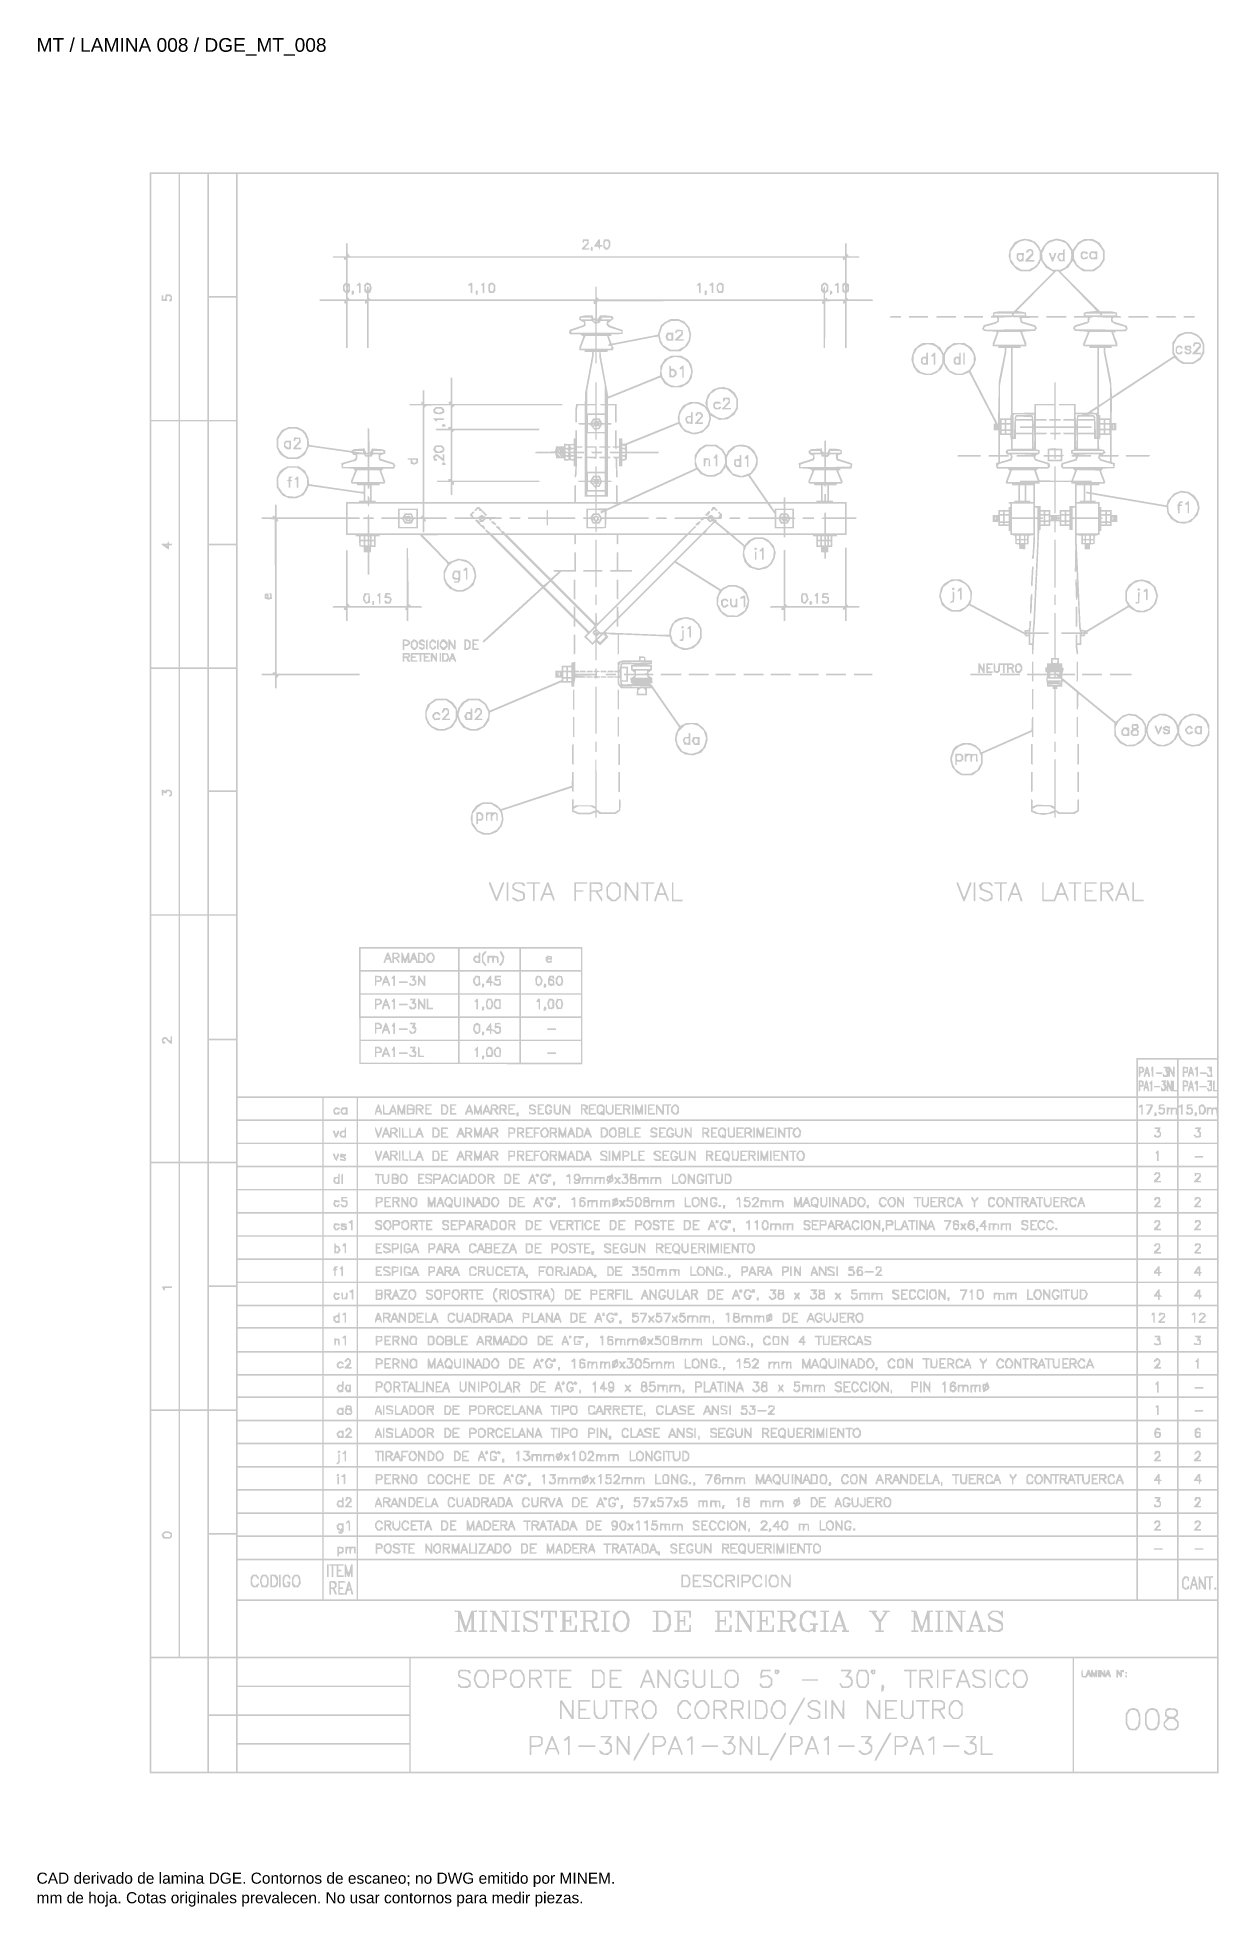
# Model space of a CAD drawing. Header units: millimetres. Extents: x 12 to 193, y 4 to 291.
import ezdxf

# ---------------------------------------------------------------- set-up
doc = ezdxf.new("R2010")
doc.units = ezdxf.units.MM
doc.layers.add('DGE_DATOS', color=7, linetype='Continuous', lineweight=0)
doc.layers.add('DGE_RELLENO', color=7, linetype='Continuous', lineweight=0)
doc.styles.add('DGE_ARIAL', font='arial.ttf')

msp = doc.modelspace()

# ---------------------------------------------------------------- texts
at = {"layer": 'DGE_DATOS', "style": 'DGE_ARIAL'}
for s, height, p in [('MT / LAMINA 008 / DGE_MT_008', 2.1, (12, 289.0389)), ('CAD derivado de lamina DGE. Contornos de escaneo; no DWG emitido por MINEM.', 1.7, (12, 8)), ('mm de hoja. Cotas originales prevalecen. No usar contornos para medir piezas.', 1.7, (12, 5))]:
    msp.add_text(s, height=height, dxfattribs=at).set_placement(p)

# ---------------------------------------------------------------- hatches: boundary and pattern name
at = {"layer": 'DGE_RELLENO'}
h = msp.add_hatch(color=7, dxfattribs=at)
h.paths.add_polyline_path([(29.3742, 147.7364), (29.3742, 24.9228), (111.3957, 24.9228), (193.4171, 24.9228), (193.4171, 147.7364), (193.4171, 270.5499), (111.3957, 270.5499), (29.3742, 270.5499)], flags=0)
h.paths.add_polyline_path([(33.7846, 251.4388), (33.7846, 232.5726), (31.7019, 232.5726), (29.6193, 232.5726), (29.6193, 251.4388), (29.6193, 270.3049), (31.7019, 270.3049), (33.7846, 270.3049)], flags=0)
h.paths.add_polyline_path([(38.1951, 251.4388), (38.1951, 232.5726), (36.1124, 232.5726), (34.0297, 232.5726), (34.0297, 251.4388), (34.0297, 270.3049), (36.1124, 270.3049), (38.1951, 270.3049)], flags=0)
h.paths.add_polyline_path([(42.6055, 260.9331), (42.6055, 251.5613), (40.5228, 251.5613), (38.4401, 251.5613), (38.4401, 260.9331), (38.4401, 270.3049), (40.5228, 270.3049), (42.6055, 270.3049)], flags=0)
h.paths.add_polyline_path([(193.1721, 202.4971), (193.1721, 134.6893), (186.9853, 134.6893), (180.7984, 134.6893), (180.7984, 131.7492), (180.7984, 128.809), (111.8245, 128.809), (42.8505, 128.809), (42.8505, 199.5569), (42.8505, 270.3049), (118.0113, 270.3049), (193.1721, 270.3049)], flags=0)
h.paths.add_polyline_path([(42.6055, 241.9444), (42.6055, 232.5726), (40.5228, 232.5726), (38.4401, 232.5726), (38.4401, 241.9444), (38.4401, 251.3163), (40.5228, 251.3163), (42.6055, 251.3163)], flags=0)
h.paths.add_polyline_path([(33.7846, 213.4615), (33.7846, 194.5954), (31.7019, 194.5954), (29.6193, 194.5954), (29.6193, 213.4615), (29.6193, 232.3276), (31.7019, 232.3276), (33.7846, 232.3276)], flags=0)
h.paths.add_polyline_path([(38.1951, 213.4615), (38.1951, 194.5954), (36.1124, 194.5954), (34.0297, 194.5954), (34.0297, 213.4615), (34.0297, 232.3276), (36.1124, 232.3276), (38.1951, 232.3276)], flags=0)
h.paths.add_polyline_path([(42.6055, 222.9558), (42.6055, 213.584), (40.5228, 213.584), (38.4401, 213.584), (38.4401, 222.9558), (38.4401, 232.3276), (40.5228, 232.3276), (42.6055, 232.3276)], flags=0)
h.paths.add_polyline_path([(42.6055, 203.9672), (42.6055, 194.5954), (40.5228, 194.5954), (38.4401, 194.5954), (38.4401, 203.9672), (38.4401, 213.339), (40.5228, 213.339), (42.6055, 213.339)], flags=0)
h.paths.add_polyline_path([(33.7846, 175.5455), (33.7846, 156.7406), (31.7019, 156.7406), (29.6193, 156.7406), (29.6193, 175.5455), (29.6193, 194.3504), (31.7019, 194.3504), (33.7846, 194.3504)], flags=0)
h.paths.add_polyline_path([(38.1951, 175.5455), (38.1951, 156.7406), (36.1124, 156.7406), (34.0297, 156.7406), (34.0297, 175.5455), (34.0297, 194.3504), (36.1124, 194.3504), (38.1951, 194.3504)], flags=0)
h.paths.add_polyline_path([(42.6055, 185.0398), (42.6055, 175.7293), (40.5228, 175.7293), (38.4401, 175.7293), (38.4401, 185.0398), (38.4401, 194.3504), (40.5228, 194.3504), (42.6055, 194.3504)], flags=0)
h.paths.add_polyline_path([(42.6055, 166.1124), (42.6055, 156.7406), (40.5228, 156.7406), (38.4401, 156.7406), (38.4401, 166.1124), (38.4401, 175.4843), (40.5228, 175.4843), (42.6055, 175.4843)], flags=0)
h.paths.add_polyline_path([(33.7846, 137.6295), (33.7846, 118.7634), (31.7019, 118.7634), (29.6193, 118.7634), (29.6193, 137.6295), (29.6193, 156.4956), (31.7019, 156.4956), (33.7846, 156.4956)], flags=0)
h.paths.add_polyline_path([(38.1951, 137.6295), (38.1951, 118.7634), (36.1124, 118.7634), (34.0297, 118.7634), (34.0297, 137.6295), (34.0297, 156.4956), (36.1124, 156.4956), (38.1951, 156.4956)], flags=0)
h.paths.add_polyline_path([(42.6055, 147.0626), (42.6055, 137.6295), (40.5228, 137.6295), (38.4401, 137.6295), (38.4401, 147.0626), (38.4401, 156.4956), (40.5228, 156.4956), (42.6055, 156.4956)], flags=0)
h.paths.add_polyline_path([(42.6055, 128.0739), (42.6055, 118.7634), (40.5228, 118.7634), (38.4401, 118.7634), (38.4401, 128.0739), (38.4401, 137.3845), (40.5228, 137.3845), (42.6055, 137.3845)], flags=0)
h.paths.add_polyline_path([(187.0465, 132.1167), (187.0465, 129.789), (186.8015, 129.789), (186.5565, 129.789), (186.5565, 130.4978), (186.5565, 131.2066), (186.3115, 131.2066), (186.0664, 131.2066), (186.0601, 130.7735), (186.0538, 130.3403), (185.8633, 130.7997), (185.6727, 131.2591), (185.5633, 131.2591), (185.4539, 131.2591), (185.4453, 130.7385), (185.4367, 130.2178), (185.3344, 130.4628), (185.2321, 130.7078), (185.295, 130.9835), (185.3579, 131.2591), (185.0456, 131.2591), (184.7333, 131.2591), (184.6576, 131.1366), (184.5818, 131.0141), (184.7811, 131.0141), (184.9804, 131.0141), (184.9059, 130.7794), (184.8314, 130.5447), (184.9589, 130.4659), (185.0864, 130.3871), (185.0864, 130.1493), (185.0864, 129.9115), (184.9883, 129.9115), (184.8903, 129.9115), (184.7433, 130.0586), (184.5963, 130.2056), (184.5963, 129.9433), (184.5963, 129.681), (184.7199, 129.6046), (184.8435, 129.5282), (185.0796, 129.6031), (185.3156, 129.678), (185.3705, 129.8867), (185.4255, 130.0953), (185.4397, 129.8197), (185.4539, 129.544), (185.5764, 129.544), (185.6989, 129.544), (185.7089, 129.9422), (185.7189, 130.3403), (185.893, 129.9422), (186.0671, 129.544), (186.5568, 129.544), (187.0465, 129.544), (187.0465, 129.1765), (187.0465, 128.809), (184.045, 128.809), (181.0435, 128.809), (181.0435, 131.6267), (181.0435, 134.4443), (184.045, 134.4443), (187.0465, 134.4443)], flags=0)
h.paths.add_polyline_path([(193.1721, 132.1167), (193.1721, 129.789), (192.9883, 129.789), (192.8046, 129.789), (192.8046, 130.5313), (192.8046, 131.2736), (192.6821, 131.1979), (192.5596, 131.1222), (192.5596, 130.3331), (192.5596, 129.544), (192.8658, 129.544), (193.1721, 129.544), (193.1721, 129.1765), (193.1721, 128.809), (190.2318, 128.809), (187.2916, 128.809), (187.2916, 131.6267), (187.2916, 134.4443), (190.2318, 134.4443), (193.1721, 134.4443)], flags=0)
h.paths.add_polyline_path([(55.8367, 126.9101), (55.8367, 125.2563), (49.3436, 125.2563), (42.8505, 125.2563), (42.8505, 126.9101), (42.8505, 128.564), (49.3436, 128.564), (55.8367, 128.564)], flags=0)
h.paths.add_polyline_path([(61.1047, 126.9101), (61.1047, 125.2563), (58.5932, 125.2563), (56.0817, 125.2563), (56.0817, 126.9101), (56.0817, 128.564), (58.5932, 128.564), (61.1047, 128.564)], flags=0)
h.paths.add_polyline_path([(180.7984, 126.9101), (180.7984, 125.2563), (121.0741, 125.2563), (61.3497, 125.2563), (61.3497, 126.9101), (61.3497, 128.564), (121.0741, 128.564), (180.7984, 128.564)], flags=0)
h.paths.add_polyline_path([(187.0465, 127.7939), (187.0465, 127.0238), (186.2502, 127.06), (185.4539, 127.0962), (185.4539, 126.5438), (185.4539, 125.9913), (185.5686, 125.9913), (185.6834, 125.9913), (185.7218, 126.38), (185.7602, 126.7687), (185.9133, 126.819), (186.0664, 126.8693), (186.0664, 126.4303), (186.0664, 125.9913), (186.189, 125.9913), (186.3115, 125.9913), (186.3115, 126.3457), (186.3115, 126.7001), (186.5053, 126.7745), (186.699, 126.8489), (186.7503, 126.8489), (186.8015, 126.8489), (186.8015, 126.4201), (186.8015, 125.9913), (186.924, 125.9913), (187.0465, 125.9913), (187.0465, 125.6238), (187.0465, 125.2563), (184.045, 125.2563), (181.0435, 125.2563), (181.0435, 126.9101), (181.0435, 128.564), (184.045, 128.564), (187.0465, 128.564)], flags=0)
h.paths.add_polyline_path([(193.1721, 127.8289), (193.1721, 127.0939), (192.8352, 127.082), (192.4983, 127.0701), (192.0389, 127.0914), (191.5795, 127.1126), (191.5795, 126.552), (191.5795, 125.9913), (191.6942, 125.9913), (191.809, 125.9913), (191.8473, 126.3885), (191.8857, 126.7856), (192.1001, 126.8262), (192.3145, 126.8668), (192.3145, 126.4291), (192.3145, 125.9913), (192.437, 125.9913), (192.5596, 125.9913), (192.5596, 126.3516), (192.5596, 126.7119), (192.6927, 126.7942), (192.8259, 126.8765), (192.9273, 126.7708), (193.0287, 126.6651), (193.1145, 125.9607), (193.2003, 125.2563), (190.246, 125.2563), (187.2916, 125.2563), (187.2916, 126.1751), (187.2916, 127.0939), (187.4753, 127.0939), (187.6591, 127.0939), (187.6591, 126.5426), (187.6591, 125.9913), (187.7816, 125.9913), (187.9041, 125.9913), (187.9041, 126.7876), (187.9041, 127.5839), (187.7888, 127.5839), (187.6736, 127.5839), (187.5978, 127.4614), (187.5221, 127.3389), (187.4068, 127.3389), (187.2916, 127.3389), (187.2916, 127.9514), (187.2916, 128.564), (190.2318, 128.564), (193.1721, 128.564)], flags=0)
h.paths.add_polyline_path([(55.8367, 123.3574), (55.8367, 121.7036), (49.3436, 121.7036), (42.8505, 121.7036), (42.8505, 123.3574), (42.8505, 125.0113), (49.3436, 125.0113), (55.8367, 125.0113)], flags=0)
h.paths.add_polyline_path([(61.1047, 123.3574), (61.1047, 121.7036), (58.5932, 121.7036), (56.0817, 121.7036), (56.0817, 123.3574), (56.0817, 125.0113), (58.5932, 125.0113), (61.1047, 125.0113)], flags=0)
h.paths.add_polyline_path([(180.7984, 123.3574), (180.7984, 121.7036), (121.0741, 121.7036), (61.3497, 121.7036), (61.3497, 123.3574), (61.3497, 125.0113), (121.0741, 125.0113), (180.7984, 125.0113)], flags=0)
h.paths.add_polyline_path([(187.0465, 123.3574), (187.0465, 121.7036), (184.045, 121.7036), (181.0435, 121.7036), (181.0435, 123.3574), (181.0435, 125.0113), (184.045, 125.0113), (187.0465, 125.0113)], flags=0)
h.paths.add_polyline_path([(193.1721, 123.3574), (193.1721, 121.7036), (190.2318, 121.7036), (187.2916, 121.7036), (187.2916, 123.3574), (187.2916, 125.0113), (190.2318, 125.0113), (193.1721, 125.0113)], flags=0)
h.paths.add_polyline_path([(55.8367, 119.8047), (55.8367, 118.1509), (49.3436, 118.1509), (42.8505, 118.1509), (42.8505, 119.8047), (42.8505, 121.4585), (49.3436, 121.4585), (55.8367, 121.4585)], flags=0)
h.paths.add_polyline_path([(61.1047, 119.8047), (61.1047, 118.1509), (58.5932, 118.1509), (56.0817, 118.1509), (56.0817, 119.8047), (56.0817, 121.4585), (58.5932, 121.4585), (61.1047, 121.4585)], flags=0)
h.paths.add_polyline_path([(180.7984, 119.8047), (180.7984, 118.1509), (121.0741, 118.1509), (61.3497, 118.1509), (61.3497, 119.8047), (61.3497, 121.4585), (121.0741, 121.4585), (180.7984, 121.4585)], flags=0)
h.paths.add_polyline_path([(187.0465, 119.8047), (187.0465, 118.1509), (184.045, 118.1509), (181.0435, 118.1509), (181.0435, 119.8047), (181.0435, 121.4585), (184.045, 121.4585), (187.0465, 121.4585)], flags=0)
h.paths.add_polyline_path([(193.1721, 119.8047), (193.1721, 118.1509), (190.2318, 118.1509), (187.2916, 118.1509), (187.2916, 119.8047), (187.2916, 121.4585), (190.2318, 121.4585), (193.1721, 121.4585)], flags=0)
h.paths.add_polyline_path([(33.7846, 99.6523), (33.7846, 80.7861), (31.7019, 80.7861), (29.6193, 80.7861), (29.6193, 99.6523), (29.6193, 118.5184), (31.7019, 118.5184), (33.7846, 118.5184)], flags=0)
h.paths.add_polyline_path([(38.1951, 99.6523), (38.1951, 80.7861), (36.1124, 80.7861), (34.0297, 80.7861), (34.0297, 99.6523), (34.0297, 118.5184), (36.1124, 118.5184), (38.1951, 118.5184)], flags=0)
h.paths.add_polyline_path([(42.6055, 109.1466), (42.6055, 99.7748), (40.5228, 99.7748), (38.4401, 99.7748), (38.4401, 109.1466), (38.4401, 118.5184), (40.5228, 118.5184), (42.6055, 118.5184)], flags=0)
h.paths.add_polyline_path([(55.8367, 116.252), (55.8367, 114.5981), (49.3436, 114.5981), (42.8505, 114.5981), (42.8505, 116.252), (42.8505, 117.9058), (49.3436, 117.9058), (55.8367, 117.9058)], flags=0)
h.paths.add_polyline_path([(61.1047, 116.252), (61.1047, 114.5981), (58.5932, 114.5981), (56.0817, 114.5981), (56.0817, 116.252), (56.0817, 117.9058), (58.5932, 117.9058), (61.1047, 117.9058)], flags=0)
h.paths.add_polyline_path([(180.7984, 116.252), (180.7984, 114.5981), (121.0741, 114.5981), (61.3497, 114.5981), (61.3497, 116.252), (61.3497, 117.9058), (121.0741, 117.9058), (180.7984, 117.9058)], flags=0)
h.paths.add_polyline_path([(187.0465, 116.252), (187.0465, 114.5981), (184.045, 114.5981), (181.0435, 114.5981), (181.0435, 116.252), (181.0435, 117.9058), (184.045, 117.9058), (187.0465, 117.9058)], flags=0)
h.paths.add_polyline_path([(193.1721, 116.252), (193.1721, 114.5981), (190.2318, 114.5981), (187.2916, 114.5981), (187.2916, 116.252), (187.2916, 117.9058), (190.2318, 117.9058), (193.1721, 117.9058)], flags=0)
h.paths.add_polyline_path([(55.8367, 112.6993), (55.8367, 111.0454), (49.3436, 111.0454), (42.8505, 111.0454), (42.8505, 112.6993), (42.8505, 114.3531), (49.3436, 114.3531), (55.8367, 114.3531)], flags=0)
h.paths.add_polyline_path([(61.1047, 112.6993), (61.1047, 111.0454), (58.5932, 111.0454), (56.0817, 111.0454), (56.0817, 112.6993), (56.0817, 114.3531), (58.5932, 114.3531), (61.1047, 114.3531)], flags=0)
h.paths.add_polyline_path([(180.7984, 112.6993), (180.7984, 111.0454), (121.0741, 111.0454), (61.3497, 111.0454), (61.3497, 112.6993), (61.3497, 114.3531), (121.0741, 114.3531), (180.7984, 114.3531)], flags=0)
h.paths.add_polyline_path([(187.0465, 112.6993), (187.0465, 111.0454), (184.045, 111.0454), (181.0435, 111.0454), (181.0435, 112.6993), (181.0435, 114.3531), (184.045, 114.3531), (187.0465, 114.3531)], flags=0)
h.paths.add_polyline_path([(193.1721, 112.6993), (193.1721, 111.0454), (190.2318, 111.0454), (187.2916, 111.0454), (187.2916, 112.6993), (187.2916, 114.3531), (190.2318, 114.3531), (193.1721, 114.3531)], flags=0)
h.paths.add_polyline_path([(55.8367, 109.1466), (55.8367, 107.4927), (49.3436, 107.4927), (42.8505, 107.4927), (42.8505, 109.1466), (42.8505, 110.8004), (49.3436, 110.8004), (55.8367, 110.8004)], flags=0)
h.paths.add_polyline_path([(61.1047, 109.1466), (61.1047, 107.4927), (58.5932, 107.4927), (56.0817, 107.4927), (56.0817, 109.1466), (56.0817, 110.8004), (58.5932, 110.8004), (61.1047, 110.8004)], flags=0)
h.paths.add_polyline_path([(180.7984, 109.1466), (180.7984, 107.4927), (121.0741, 107.4927), (61.3497, 107.4927), (61.3497, 109.1466), (61.3497, 110.8004), (121.0741, 110.8004), (180.7984, 110.8004)], flags=0)
h.paths.add_polyline_path([(187.0465, 109.1466), (187.0465, 107.4927), (184.045, 107.4927), (181.0435, 107.4927), (181.0435, 109.1466), (181.0435, 110.8004), (184.045, 110.8004), (187.0465, 110.8004)], flags=0)
h.paths.add_polyline_path([(193.1721, 109.1466), (193.1721, 107.4927), (190.2318, 107.4927), (187.2916, 107.4927), (187.2916, 109.1466), (187.2916, 110.8004), (190.2318, 110.8004), (193.1721, 110.8004)], flags=0)
h.paths.add_polyline_path([(55.8367, 105.5939), (55.8367, 103.94), (49.3436, 103.94), (42.8505, 103.94), (42.8505, 105.5939), (42.8505, 107.2477), (49.3436, 107.2477), (55.8367, 107.2477)], flags=0)
h.paths.add_polyline_path([(61.1047, 105.5939), (61.1047, 103.94), (58.5932, 103.94), (56.0817, 103.94), (56.0817, 105.5939), (56.0817, 107.2477), (58.5932, 107.2477), (61.1047, 107.2477)], flags=0)
h.paths.add_polyline_path([(180.7984, 105.5939), (180.7984, 103.94), (121.0741, 103.94), (61.3497, 103.94), (61.3497, 105.5939), (61.3497, 107.2477), (121.0741, 107.2477), (180.7984, 107.2477)], flags=0)
h.paths.add_polyline_path([(187.0465, 105.5939), (187.0465, 103.94), (184.045, 103.94), (181.0435, 103.94), (181.0435, 105.5939), (181.0435, 107.2477), (184.045, 107.2477), (187.0465, 107.2477)], flags=0)
h.paths.add_polyline_path([(193.1721, 105.5939), (193.1721, 103.94), (190.2318, 103.94), (187.2916, 103.94), (187.2916, 105.5939), (187.2916, 107.2477), (190.2318, 107.2477), (193.1721, 107.2477)], flags=0)
h.paths.add_polyline_path([(55.8367, 102.0411), (55.8367, 100.3873), (49.3436, 100.3873), (42.8505, 100.3873), (42.8505, 102.0411), (42.8505, 103.695), (49.3436, 103.695), (55.8367, 103.695)], flags=0)
h.paths.add_polyline_path([(61.1047, 102.0411), (61.1047, 100.3873), (58.5932, 100.3873), (56.0817, 100.3873), (56.0817, 102.0411), (56.0817, 103.695), (58.5932, 103.695), (61.1047, 103.695)], flags=0)
h.paths.add_polyline_path([(180.7984, 102.0411), (180.7984, 100.3873), (121.0741, 100.3873), (61.3497, 100.3873), (61.3497, 102.0411), (61.3497, 103.695), (121.0741, 103.695), (180.7984, 103.695)], flags=0)
h.paths.add_polyline_path([(187.0465, 102.0411), (187.0465, 100.3873), (184.045, 100.3873), (181.0435, 100.3873), (181.0435, 102.0411), (181.0435, 103.695), (184.045, 103.695), (187.0465, 103.695)], flags=0)
h.paths.add_polyline_path([(193.1721, 102.0411), (193.1721, 100.3873), (190.2318, 100.3873), (187.2916, 100.3873), (187.2916, 102.0411), (187.2916, 103.695), (190.2318, 103.695), (193.1721, 103.695)], flags=0)
h.paths.add_polyline_path([(55.8367, 98.4884), (55.8367, 96.8346), (49.3436, 96.8346), (42.8505, 96.8346), (42.8505, 98.4884), (42.8505, 100.1423), (49.3436, 100.1423), (55.8367, 100.1423)], flags=0)
h.paths.add_polyline_path([(61.1047, 98.4884), (61.1047, 96.8346), (58.5932, 96.8346), (56.0817, 96.8346), (56.0817, 98.4884), (56.0817, 100.1423), (58.5932, 100.1423), (61.1047, 100.1423)], flags=0)
h.paths.add_polyline_path([(180.7984, 98.4884), (180.7984, 96.8346), (121.0741, 96.8346), (61.3497, 96.8346), (61.3497, 98.4884), (61.3497, 100.1423), (121.0741, 100.1423), (180.7984, 100.1423)], flags=0)
h.paths.add_polyline_path([(187.0465, 98.4884), (187.0465, 96.8346), (184.045, 96.8346), (181.0435, 96.8346), (181.0435, 98.4884), (181.0435, 100.1423), (184.045, 100.1423), (187.0465, 100.1423)], flags=0)
h.paths.add_polyline_path([(193.1721, 98.4884), (193.1721, 96.8346), (190.2318, 96.8346), (187.2916, 96.8346), (187.2916, 98.4884), (187.2916, 100.1423), (190.2318, 100.1423), (193.1721, 100.1423)], flags=0)
h.paths.add_polyline_path([(42.6055, 90.1579), (42.6055, 80.7861), (40.5228, 80.7861), (38.4401, 80.7861), (38.4401, 90.1579), (38.4401, 99.5297), (40.5228, 99.5297), (42.6055, 99.5297)], flags=0)
h.paths.add_polyline_path([(55.8367, 94.997), (55.8367, 93.4044), (49.3436, 93.4044), (42.8505, 93.4044), (42.8505, 94.997), (42.8505, 96.5896), (49.3436, 96.5896), (55.8367, 96.5896)], flags=0)
h.paths.add_polyline_path([(61.1047, 94.997), (61.1047, 93.4044), (58.5932, 93.4044), (56.0817, 93.4044), (56.0817, 94.997), (56.0817, 96.5896), (58.5932, 96.5896), (61.1047, 96.5896)], flags=0)
h.paths.add_polyline_path([(180.7984, 94.997), (180.7984, 93.4044), (121.0741, 93.4044), (61.3497, 93.4044), (61.3497, 94.997), (61.3497, 96.5896), (121.0741, 96.5896), (180.7984, 96.5896)], flags=0)
h.paths.add_polyline_path([(187.0465, 94.997), (187.0465, 93.4044), (184.045, 93.4044), (181.0435, 93.4044), (181.0435, 94.997), (181.0435, 96.5896), (184.045, 96.5896), (187.0465, 96.5896)], flags=0)
h.paths.add_polyline_path([(193.1721, 94.997), (193.1721, 93.4044), (190.2318, 93.4044), (187.2916, 93.4044), (187.2916, 94.997), (187.2916, 96.5896), (190.2318, 96.5896), (193.1721, 96.5896)], flags=0)
h.paths.add_polyline_path([(55.8367, 91.4443), (55.8367, 89.7292), (49.3436, 89.7292), (42.8505, 89.7292), (42.8505, 91.4443), (42.8505, 93.1594), (49.3436, 93.1594), (55.8367, 93.1594)], flags=0)
h.paths.add_polyline_path([(61.1047, 91.4443), (61.1047, 89.7292), (58.5932, 89.7292), (56.0817, 89.7292), (56.0817, 91.4443), (56.0817, 93.1594), (58.5932, 93.1594), (61.1047, 93.1594)], flags=0)
h.paths.add_polyline_path([(180.7984, 91.4443), (180.7984, 89.7292), (121.0741, 89.7292), (61.3497, 89.7292), (61.3497, 91.4443), (61.3497, 93.1594), (121.0741, 93.1594), (180.7984, 93.1594)], flags=0)
h.paths.add_polyline_path([(187.0465, 91.4443), (187.0465, 89.7292), (184.045, 89.7292), (181.0435, 89.7292), (181.0435, 91.4443), (181.0435, 93.1594), (184.045, 93.1594), (187.0465, 93.1594)], flags=0)
h.paths.add_polyline_path([(193.1721, 91.4443), (193.1721, 89.7292), (190.2318, 89.7292), (187.2916, 89.7292), (187.2916, 91.4443), (187.2916, 93.1594), (190.2318, 93.1594), (193.1721, 93.1594)], flags=0)
h.paths.add_polyline_path([(55.8367, 87.8303), (55.8367, 86.1765), (49.3436, 86.1765), (42.8505, 86.1765), (42.8505, 87.8303), (42.8505, 89.4842), (49.3436, 89.4842), (55.8367, 89.4842)], flags=0)
h.paths.add_polyline_path([(61.1047, 87.8303), (61.1047, 86.1765), (58.5932, 86.1765), (56.0817, 86.1765), (56.0817, 87.8303), (56.0817, 89.4842), (58.5932, 89.4842), (61.1047, 89.4842)], flags=0)
h.paths.add_polyline_path([(180.7984, 87.8303), (180.7984, 86.1765), (121.0741, 86.1765), (61.3497, 86.1765), (61.3497, 87.8303), (61.3497, 89.4842), (121.0741, 89.4842), (180.7984, 89.4842)], flags=0)
h.paths.add_polyline_path([(187.0465, 87.8303), (187.0465, 86.1765), (184.045, 86.1765), (181.0435, 86.1765), (181.0435, 87.8303), (181.0435, 89.4842), (184.045, 89.4842), (187.0465, 89.4842)], flags=0)
h.paths.add_polyline_path([(193.1721, 87.8303), (193.1721, 86.1765), (190.2318, 86.1765), (187.2916, 86.1765), (187.2916, 87.8303), (187.2916, 89.4842), (190.2318, 89.4842), (193.1721, 89.4842)], flags=0)
h.paths.add_polyline_path([(55.8367, 84.3388), (55.8367, 82.7463), (49.3436, 82.7463), (42.8505, 82.7463), (42.8505, 84.3388), (42.8505, 85.9314), (49.3436, 85.9314), (55.8367, 85.9314)], flags=0)
h.paths.add_polyline_path([(61.1047, 84.3388), (61.1047, 82.7463), (58.5932, 82.7463), (56.0817, 82.7463), (56.0817, 84.3388), (56.0817, 85.9314), (58.5932, 85.9314), (61.1047, 85.9314)], flags=0)
h.paths.add_polyline_path([(180.7984, 84.3388), (180.7984, 82.7463), (121.0741, 82.7463), (61.3497, 82.7463), (61.3497, 84.3388), (61.3497, 85.9314), (121.0741, 85.9314), (180.7984, 85.9314)], flags=0)
h.paths.add_polyline_path([(187.0465, 84.3388), (187.0465, 82.7463), (184.045, 82.7463), (181.0435, 82.7463), (181.0435, 84.3388), (181.0435, 85.9314), (184.045, 85.9314), (187.0465, 85.9314)], flags=0)
h.paths.add_polyline_path([(193.1721, 84.3388), (193.1721, 82.7463), (190.2318, 82.7463), (187.2916, 82.7463), (187.2916, 84.3388), (187.2916, 85.9314), (190.2318, 85.9314), (193.1721, 85.9314)], flags=0)
h.paths.add_polyline_path([(55.8367, 80.8474), (55.8367, 79.1935), (49.3436, 79.1935), (42.8505, 79.1935), (42.8505, 80.8474), (42.8505, 82.5012), (49.3436, 82.5012), (55.8367, 82.5012)], flags=0)
h.paths.add_polyline_path([(61.1047, 80.8474), (61.1047, 79.1935), (58.5932, 79.1935), (56.0817, 79.1935), (56.0817, 80.8474), (56.0817, 82.5012), (58.5932, 82.5012), (61.1047, 82.5012)], flags=0)
h.paths.add_polyline_path([(180.7984, 80.8474), (180.7984, 79.1935), (121.0741, 79.1935), (61.3497, 79.1935), (61.3497, 80.8474), (61.3497, 82.5012), (121.0741, 82.5012), (180.7984, 82.5012)], flags=0)
h.paths.add_polyline_path([(187.0465, 80.8474), (187.0465, 79.1935), (184.045, 79.1935), (181.0435, 79.1935), (181.0435, 80.8474), (181.0435, 82.5012), (184.045, 82.5012), (187.0465, 82.5012)], flags=0)
h.paths.add_polyline_path([(193.1721, 80.8474), (193.1721, 79.1935), (190.2318, 79.1935), (187.2916, 79.1935), (187.2916, 80.8474), (187.2916, 82.5012), (190.2318, 82.5012), (193.1721, 82.5012)], flags=0)
h.paths.add_polyline_path([(33.7846, 61.675), (33.7846, 42.8089), (31.7019, 42.8089), (29.6193, 42.8089), (29.6193, 61.675), (29.6193, 80.5411), (31.7019, 80.5411), (33.7846, 80.5411)], flags=0)
h.paths.add_polyline_path([(38.1951, 61.675), (38.1951, 42.8089), (36.1124, 42.8089), (34.0297, 42.8089), (34.0297, 61.675), (34.0297, 80.5411), (36.1124, 80.5411), (38.1951, 80.5411)], flags=0)
h.paths.add_polyline_path([(42.6055, 71.1693), (42.6055, 61.7975), (40.5228, 61.7975), (38.4401, 61.7975), (38.4401, 71.1693), (38.4401, 80.5411), (40.5228, 80.5411), (42.6055, 80.5411)], flags=0)
h.paths.add_polyline_path([(55.8367, 77.2947), (55.8367, 75.6408), (49.3436, 75.6408), (42.8505, 75.6408), (42.8505, 77.2947), (42.8505, 78.9485), (49.3436, 78.9485), (55.8367, 78.9485)], flags=0)
h.paths.add_polyline_path([(61.1047, 77.2947), (61.1047, 75.6408), (58.5932, 75.6408), (56.0817, 75.6408), (56.0817, 77.2947), (56.0817, 78.9485), (58.5932, 78.9485), (61.1047, 78.9485)], flags=0)
h.paths.add_polyline_path([(180.7984, 77.2947), (180.7984, 75.6408), (121.0741, 75.6408), (61.3497, 75.6408), (61.3497, 77.2947), (61.3497, 78.9485), (121.0741, 78.9485), (180.7984, 78.9485)], flags=0)
h.paths.add_polyline_path([(187.0465, 77.2947), (187.0465, 75.6408), (184.045, 75.6408), (181.0435, 75.6408), (181.0435, 77.2947), (181.0435, 78.9485), (184.045, 78.9485), (187.0465, 78.9485)], flags=0)
h.paths.add_polyline_path([(193.1721, 77.2947), (193.1721, 75.6408), (190.2318, 75.6408), (187.2916, 75.6408), (187.2916, 77.2947), (187.2916, 78.9485), (190.2318, 78.9485), (193.1721, 78.9485)], flags=0)
h.paths.add_polyline_path([(55.8367, 73.742), (55.8367, 72.0881), (49.3436, 72.0881), (42.8505, 72.0881), (42.8505, 73.742), (42.8505, 75.3958), (49.3436, 75.3958), (55.8367, 75.3958)], flags=0)
h.paths.add_polyline_path([(61.1047, 73.742), (61.1047, 72.0881), (58.5932, 72.0881), (56.0817, 72.0881), (56.0817, 73.742), (56.0817, 75.3958), (58.5932, 75.3958), (61.1047, 75.3958)], flags=0)
h.paths.add_polyline_path([(180.7984, 73.742), (180.7984, 72.0881), (121.0741, 72.0881), (61.3497, 72.0881), (61.3497, 73.742), (61.3497, 75.3958), (121.0741, 75.3958), (180.7984, 75.3958)], flags=0)
h.paths.add_polyline_path([(187.0465, 73.742), (187.0465, 72.0881), (184.045, 72.0881), (181.0435, 72.0881), (181.0435, 73.742), (181.0435, 75.3958), (184.045, 75.3958), (187.0465, 75.3958)], flags=0)
h.paths.add_polyline_path([(193.1721, 73.742), (193.1721, 72.0881), (190.2318, 72.0881), (187.2916, 72.0881), (187.2916, 73.742), (187.2916, 75.3958), (190.2318, 75.3958), (193.1721, 75.3958)], flags=0)
h.paths.add_polyline_path([(55.8367, 70.1893), (55.8367, 68.5354), (49.3436, 68.5354), (42.8505, 68.5354), (42.8505, 70.1893), (42.8505, 71.8431), (49.3436, 71.8431), (55.8367, 71.8431)], flags=0)
h.paths.add_polyline_path([(61.1047, 70.1893), (61.1047, 68.5354), (58.5932, 68.5354), (56.0817, 68.5354), (56.0817, 70.1893), (56.0817, 71.8431), (58.5932, 71.8431), (61.1047, 71.8431)], flags=0)
h.paths.add_polyline_path([(180.7984, 70.1893), (180.7984, 68.5354), (121.0741, 68.5354), (61.3497, 68.5354), (61.3497, 70.1893), (61.3497, 71.8431), (121.0741, 71.8431), (180.7984, 71.8431)], flags=0)
h.paths.add_polyline_path([(187.0465, 70.1893), (187.0465, 68.5354), (184.045, 68.5354), (181.0435, 68.5354), (181.0435, 70.1893), (181.0435, 71.8431), (184.045, 71.8431), (187.0465, 71.8431)], flags=0)
h.paths.add_polyline_path([(193.1721, 70.1893), (193.1721, 68.5354), (190.2318, 68.5354), (187.2916, 68.5354), (187.2916, 70.1893), (187.2916, 71.8431), (190.2318, 71.8431), (193.1721, 71.8431)], flags=0)
h.paths.add_polyline_path([(55.8367, 66.6365), (55.8367, 64.9827), (49.3436, 64.9827), (42.8505, 64.9827), (42.8505, 66.6365), (42.8505, 68.2904), (49.3436, 68.2904), (55.8367, 68.2904)], flags=0)
h.paths.add_polyline_path([(61.1047, 66.6365), (61.1047, 64.9827), (58.5932, 64.9827), (56.0817, 64.9827), (56.0817, 66.6365), (56.0817, 68.2904), (58.5932, 68.2904), (61.1047, 68.2904)], flags=0)
h.paths.add_polyline_path([(180.7984, 66.6365), (180.7984, 64.9827), (121.0741, 64.9827), (61.3497, 64.9827), (61.3497, 66.6365), (61.3497, 68.2904), (121.0741, 68.2904), (180.7984, 68.2904)], flags=0)
h.paths.add_polyline_path([(187.0465, 66.6365), (187.0465, 64.9827), (184.045, 64.9827), (181.0435, 64.9827), (181.0435, 66.6365), (181.0435, 68.2904), (184.045, 68.2904), (187.0465, 68.2904)], flags=0)
h.paths.add_polyline_path([(193.1721, 66.6365), (193.1721, 64.9827), (190.2318, 64.9827), (187.2916, 64.9827), (187.2916, 66.6365), (187.2916, 68.2904), (190.2318, 68.2904), (193.1721, 68.2904)], flags=0)
h.paths.add_polyline_path([(55.8367, 63.0838), (55.8367, 61.43), (49.3436, 61.43), (42.8505, 61.43), (42.8505, 63.0838), (42.8505, 64.7377), (49.3436, 64.7377), (55.8367, 64.7377)], flags=0)
h.paths.add_polyline_path([(61.1047, 63.0838), (61.1047, 61.43), (58.5932, 61.43), (56.0817, 61.43), (56.0817, 63.0838), (56.0817, 64.7377), (58.5932, 64.7377), (61.1047, 64.7377)], flags=0)
h.paths.add_polyline_path([(180.7984, 63.0838), (180.7984, 61.43), (121.0741, 61.43), (61.3497, 61.43), (61.3497, 63.0838), (61.3497, 64.7377), (121.0741, 64.7377), (180.7984, 64.7377)], flags=0)
h.paths.add_polyline_path([(187.0465, 63.0838), (187.0465, 61.43), (184.045, 61.43), (181.0435, 61.43), (181.0435, 63.0838), (181.0435, 64.7377), (184.045, 64.7377), (187.0465, 64.7377)], flags=0)
h.paths.add_polyline_path([(193.1721, 63.0838), (193.1721, 61.43), (190.2318, 61.43), (187.2916, 61.43), (187.2916, 63.0838), (187.2916, 64.7377), (190.2318, 64.7377), (193.1721, 64.7377)], flags=0)
h.paths.add_polyline_path([(42.6055, 52.1807), (42.6055, 42.8089), (40.5228, 42.8089), (38.4401, 42.8089), (38.4401, 52.1807), (38.4401, 61.5525), (40.5228, 61.5525), (42.6055, 61.5525)], flags=0)
h.paths.add_polyline_path([(55.8367, 59.5311), (55.8367, 57.8773), (49.3436, 57.8773), (42.8505, 57.8773), (42.8505, 59.5311), (42.8505, 61.185), (49.3436, 61.185), (55.8367, 61.185)], flags=0)
h.paths.add_polyline_path([(61.1047, 59.5311), (61.1047, 57.8773), (58.5932, 57.8773), (56.0817, 57.8773), (56.0817, 59.5311), (56.0817, 61.185), (58.5932, 61.185), (61.1047, 61.185)], flags=0)
h.paths.add_polyline_path([(180.7984, 59.5311), (180.7984, 57.8773), (121.0741, 57.8773), (61.3497, 57.8773), (61.3497, 59.5311), (61.3497, 61.185), (121.0741, 61.185), (180.7984, 61.185)], flags=0)
h.paths.add_polyline_path([(187.0465, 59.5311), (187.0465, 57.8773), (184.045, 57.8773), (181.0435, 57.8773), (181.0435, 59.5311), (181.0435, 61.185), (184.045, 61.185), (187.0465, 61.185)], flags=0)
h.paths.add_polyline_path([(193.1721, 59.5311), (193.1721, 57.8773), (190.2318, 57.8773), (187.2916, 57.8773), (187.2916, 59.5311), (187.2916, 61.185), (190.2318, 61.185), (193.1721, 61.185)], flags=0)
h.paths.add_polyline_path([(55.8367, 54.6308), (55.8367, 51.6294), (49.3436, 51.6294), (42.8505, 51.6294), (42.8505, 54.6308), (42.8505, 57.6323), (49.3436, 57.6323), (55.8367, 57.6323)], flags=0)
h.paths.add_polyline_path([(61.1047, 54.6308), (61.1047, 51.6294), (58.5932, 51.6294), (56.0817, 51.6294), (56.0817, 54.6308), (56.0817, 57.6323), (58.5932, 57.6323), (61.1047, 57.6323)], flags=0)
h.paths.add_polyline_path([(180.7984, 54.6308), (180.7984, 51.6294), (121.0741, 51.6294), (61.3497, 51.6294), (61.3497, 54.6308), (61.3497, 57.6323), (121.0741, 57.6323), (180.7984, 57.6323)], flags=0)
h.paths.add_polyline_path([(187.0465, 54.6308), (187.0465, 51.6294), (184.045, 51.6294), (181.0435, 51.6294), (181.0435, 54.6308), (181.0435, 57.6323), (184.045, 57.6323), (187.0465, 57.6323)], flags=0)
h.paths.add_polyline_path([(193.1721, 54.6308), (193.1721, 51.6294), (190.2318, 51.6294), (187.2916, 51.6294), (187.2916, 54.6308), (187.2916, 57.6323), (190.2318, 57.6323), (193.1721, 57.6323)], flags=0)
h.paths.add_polyline_path([(193.1721, 47.0966), (193.1721, 42.8089), (118.0113, 42.8089), (42.8505, 42.8089), (42.8505, 47.0966), (42.8505, 51.3844), (118.0113, 51.3844), (193.1721, 51.3844)], flags=0)
h.paths.add_polyline_path([(38.1951, 33.8659), (38.1951, 25.1678), (33.9072, 25.1678), (29.6193, 25.1678), (29.6193, 33.8659), (29.6193, 42.5639), (33.9072, 42.5639), (38.1951, 42.5639)], flags=0)
h.paths.add_polyline_path([(42.6055, 38.2761), (42.6055, 33.9884), (40.5228, 33.9884), (38.4401, 33.9884), (38.4401, 38.2761), (38.4401, 42.5639), (40.5228, 42.5639), (42.6055, 42.5639)], flags=0)
h.paths.add_polyline_path([(69.1905, 40.4812), (69.1905, 38.3986), (56.0205, 38.3986), (42.8505, 38.3986), (42.8505, 40.4812), (42.8505, 42.5639), (56.0205, 42.5639), (69.1905, 42.5639)], flags=0)
h.paths.add_polyline_path([(170.9975, 33.8659), (170.9975, 25.1678), (120.2165, 25.1678), (69.4355, 25.1678), (69.4355, 33.8659), (69.4355, 42.5639), (120.2165, 42.5639), (170.9975, 42.5639)], flags=0)
h.paths.add_polyline_path([(193.1721, 33.8659), (193.1721, 25.1678), (182.2073, 25.1678), (171.2426, 25.1678), (171.2426, 33.8659), (171.2426, 42.5639), (182.2073, 42.5639), (193.1721, 42.5639)], flags=0)
h.paths.add_polyline_path([(69.1905, 36.071), (69.1905, 33.9884), (56.0205, 33.9884), (42.8505, 33.9884), (42.8505, 36.071), (42.8505, 38.1536), (56.0205, 38.1536), (69.1905, 38.1536)], flags=0)
h.paths.add_polyline_path([(42.6055, 29.4556), (42.6055, 25.1678), (40.5228, 25.1678), (38.4401, 25.1678), (38.4401, 29.4556), (38.4401, 33.7433), (40.5228, 33.7433), (42.6055, 33.7433)], flags=0)
h.paths.add_polyline_path([(69.1905, 31.6607), (69.1905, 29.5781), (56.0205, 29.5781), (42.8505, 29.5781), (42.8505, 31.6607), (42.8505, 33.7433), (56.0205, 33.7433), (69.1905, 33.7433)], flags=0)
h.paths.add_polyline_path([(69.1905, 27.2505), (69.1905, 25.1678), (56.0205, 25.1678), (42.8505, 25.1678), (42.8505, 27.2505), (42.8505, 29.3331), (56.0205, 29.3331), (69.1905, 29.3331)], flags=0)
h.paths.add_polyline_path([(31.7448, 251.4388), (31.6713, 251.0712), (31.5641, 251.0712), (31.4569, 251.0712), (31.4569, 251.3775), (31.4569, 251.6838), (31.3344, 251.6838), (31.2119, 251.6838), (31.2119, 251.255), (31.2119, 250.8262), (31.643, 250.8262), (32.0742, 250.8262), (31.9976, 251.1314), (31.921, 251.4365), (32.126, 251.5151), (32.331, 251.5938), (32.4728, 251.452), (32.6146, 251.3101), (32.4561, 251.0563), (32.2975, 250.8024), (32.3497, 250.7502), (32.4019, 250.6979), (32.6032, 250.7752), (32.8046, 250.8524), (32.8046, 251.1824), (32.8046, 251.5123), (32.6575, 251.6593), (32.5105, 251.8063), (32.1644, 251.8063), (31.8183, 251.8063)], flags=0)
h.paths.add_polyline_path([(163.218, 260.2709), (162.8505, 260.1799), (162.483, 260.0041), (162.1154, 259.8283), (161.7286, 259.2505), (161.3417, 258.6728), (161.2607, 258.1935), (161.1797, 257.7142), (161.3173, 257.2035), (161.4548, 256.6927), (161.8984, 256.2017), (162.3421, 255.7107), (162.6821, 255.5348), (163.0221, 255.359), (163.7657, 255.359), (164.5093, 255.359), (164.9816, 255.6572), (165.454, 255.9553), (165.7092, 256.2798), (165.9645, 256.6043), (166.0393, 256.8402), (166.1142, 257.0761), (166.5038, 256.4934), (166.8934, 255.9108), (167.471, 255.599), (168.0487, 255.2873), (165.0199, 252.2605), (161.9911, 249.2336), (160.7669, 249.2191), (159.5427, 249.2046), (159.1752, 249.1265), (158.8076, 249.0483), (158.7685, 248.7734), (158.7293, 248.4986), (158.6153, 248.4986), (158.5014, 248.4986), (158.5014, 248.3761), (158.5014, 248.2536), (158.934, 248.2536), (159.3666, 248.2536), (159.4439, 248.0521), (159.5213, 247.8506), (159.3313, 247.7118), (159.1414, 247.5729), (158.2593, 247.3441), (157.3772, 247.1153), (157.2475, 246.8305), (157.1177, 246.5457), (157.2623, 246.3715), (157.4069, 246.1973), (158.3134, 246.1515), (159.2199, 246.1058), (159.291, 246.0347), (159.3621, 245.9636), (159.0543, 245.1457), (158.7464, 244.3277), (158.7464, 244.0855), (158.7464, 243.8433), (159.1752, 243.8433), (159.604, 243.8433), (159.604, 243.7208), (159.604, 243.5983), (160.094, 243.5983), (160.5841, 243.5983), (160.5841, 243.3075), (160.5841, 243.0167), (160.1355, 240.8267), (159.687, 238.6368), (159.6148, 235.2763), (159.5427, 231.9158), (157.4366, 235.9858), (155.3304, 240.0559), (155.6293, 240.4963), (155.9282, 240.9367), (156.0561, 241.4118), (156.1841, 241.8868), (156.1081, 242.2918), (156.0321, 242.6968), (155.7639, 243.1748), (155.4957, 243.6529), (154.9623, 244.0111), (154.4289, 244.3694), (153.6009, 244.3694), (152.7729, 244.3694), (152.2394, 244.0111), (151.706, 243.6529), (151.4552, 243.2057), (151.2043, 242.7585), (150.9631, 243.2054), (150.7219, 243.6523), (150.1864, 244.0108), (149.651, 244.3694), (148.8338, 244.3694), (148.0166, 244.3694), (147.7153, 244.2139), (147.4141, 244.0584), (147.0671, 243.7365), (146.7202, 243.4145), (146.5657, 243.047), (146.4112, 242.6795), (146.3295, 242.2434), (146.2479, 241.8074), (146.4225, 241.2272), (146.5971, 240.6471), (146.9102, 240.2365), (147.2234, 239.8259), (147.8, 239.6295), (148.3765, 239.433), (148.8487, 239.433), (149.3209, 239.433), (149.7763, 239.6233), (150.2318, 239.8136), (150.5598, 240.1277), (150.8878, 240.4419), (151.0396, 240.8082), (151.1913, 241.1745), (151.3696, 240.8244), (151.548, 240.4744), (151.8087, 240.1826), (152.0695, 239.8908), (152.5595, 239.6646), (153.0496, 239.4384), (153.5678, 239.4357), (154.086, 239.433), (154.5836, 239.6321), (155.0812, 239.8312), (155.1259, 239.7853), (155.1706, 239.7393), (157.1644, 235.8877), (159.1582, 232.0361), (159.0136, 231.9879), (158.8689, 231.9397), (158.8689, 231.4599), (158.8689, 230.98), (159.2364, 230.98), (159.604, 230.98), (159.604, 229.0812), (159.604, 227.1823), (158.8689, 227.1823), (158.1338, 227.1823), (158.1338, 227.0598), (158.1338, 226.9373), (158.8689, 226.9373), (159.604, 226.9373), (159.604, 226.5047), (159.604, 226.0721), (159.4202, 226.0015), (159.2364, 225.931), (159.2364, 225.7091), (159.2364, 225.4873), (159.3108, 225.2935), (159.3851, 225.0997), (160.2146, 225.0997), (161.0441, 225.0997), (161.1985, 224.9136), (161.3529, 224.7276), (161.0317, 223.8575), (160.7104, 222.9874), (160.777, 222.8797), (160.8435, 222.7721), (161.2651, 222.7721), (161.6867, 222.7721), (161.6867, 222.6496), (161.6867, 222.527), (162.1767, 222.527), (162.6667, 222.527), (162.6667, 221.3632), (162.6667, 220.1994), (162.3605, 220.1994), (162.0542, 220.1994), (162.0542, 220.0769), (162.0542, 219.9544), (161.6254, 219.9544), (161.1966, 219.9544), (161.1966, 219.8319), (161.1966, 219.7094), (161.3191, 219.7094), (161.4416, 219.7094), (161.4416, 219.4644), (161.4416, 219.2193), (161.3191, 219.2193), (161.1966, 219.2193), (161.1966, 218.9743), (161.1966, 218.7293), (160.4003, 218.7293), (159.604, 218.7293), (159.604, 218.3618), (159.604, 217.9943), (159.1752, 217.9943), (158.7464, 217.9943), (158.7464, 217.443), (158.7464, 216.8917), (159.1752, 216.8917), (159.604, 216.8917), (159.604, 216.5854), (159.604, 216.2792), (160.4003, 216.2792), (161.1966, 216.2792), (161.1966, 215.9117), (161.1966, 215.5441), (161.3191, 215.5441), (161.4416, 215.5441), (161.4416, 215.2476), (161.4416, 214.9511), (161.8031, 214.8717), (162.1645, 214.7923), (162.2012, 214.1575), (162.238, 213.5228), (162.5062, 213.4846), (162.7744, 213.4464), (162.8125, 213.1171), (162.8505, 212.7877), (163.3099, 212.7497), (163.7693, 212.7117), (163.7693, 213.0866), (163.7693, 213.4615), (164.0144, 213.4615), (164.2594, 213.4615), (164.2594, 214.1214), (164.2594, 214.7813), (164.6393, 214.837), (165.0192, 214.8928), (164.9392, 213.4115), (164.8592, 211.9302), (164.7914, 211.5788), (164.7236, 211.2273), (164.8897, 211.2822), (165.0557, 211.337), (165.1339, 212.4912), (165.2121, 213.6453), (165.2258, 215.5135), (165.2395, 217.3817), (165.4233, 217.3817), (165.607, 217.3817), (165.607, 216.0055), (165.607, 214.6293), (165.3032, 208.3182), (164.9993, 202.0071), (164.9246, 200.9964), (164.85, 199.9857), (164.6763, 199.9857), (164.5027, 199.9857), (164.5824, 200.8433), (164.6621, 201.7008), (164.522, 201.7008), (164.3819, 201.7008), (164.3802, 201.3027), (164.3786, 200.9045), (164.3047, 200.6289), (164.2308, 200.3532), (163.9478, 200.3532), (163.6648, 200.3532), (163.6252, 200.1709), (163.5856, 199.9885), (159.446, 202.1616), (155.3064, 204.3347), (155.3897, 204.5797), (155.473, 204.8247), (155.5272, 205.5142), (155.5813, 206.2036), (155.3381, 206.678), (155.0949, 207.1524), (154.8073, 207.4054), (154.5197, 207.6584), (154.156, 207.8852), (153.7922, 208.112), (153.099, 208.112), (152.4057, 208.112), (151.8484, 207.7854), (151.2911, 207.4588), (151.0442, 207.145), (150.7974, 206.8312), (150.6516, 206.1799), (150.5058, 205.5286), (150.7238, 204.8358), (150.9417, 204.143), (151.3831, 203.7972), (151.8245, 203.4514), (152.0921, 203.3111), (152.3597, 203.1709), (153.1071, 203.1709), (153.8545, 203.1709), (154.1871, 203.377), (154.5197, 203.583), (154.826, 203.8514), (155.1323, 204.1198), (157.8888, 202.6604), (160.6453, 201.2009), (162.1154, 200.4402), (163.5856, 199.6794), (163.6836, 199.5263), (163.7815, 199.3732), (164.0205, 199.3732), (164.2594, 199.3732), (164.2594, 198.6994), (164.2594, 198.0256), (164.5044, 198.0256), (164.7494, 198.0256), (164.7494, 197.359), (164.7494, 196.6925), (164.8564, 196.6264), (164.9633, 196.5603), (165.0512, 198.1505), (165.1392, 199.7407), (166.2307, 199.7407), (167.3222, 199.7407), (167.3222, 199.8632), (167.3222, 199.9857), (166.2053, 199.9857), (165.0884, 199.9857), (165.1606, 200.7514), (165.2327, 201.517), (165.5631, 208.5612), (165.8935, 215.6054), (165.9953, 215.6462), (166.0971, 215.6871), (166.0971, 215.9831), (166.0971, 216.2792), (166.8321, 216.2792), (167.5672, 216.2792), (167.5672, 216.6467), (167.5672, 217.0142), (167.8735, 217.0142), (168.1798, 217.0142), (168.1798, 216.1567), (168.1798, 215.2991), (168.3023, 215.2991), (168.4248, 215.2991), (168.4248, 216.1567), (168.4248, 217.0142), (168.7311, 217.0142), (169.0373, 217.0142), (169.0373, 216.6467), (169.0373, 216.2792), (169.7724, 216.2792), (170.5075, 216.2792), (170.5075, 215.9729), (170.5075, 215.6666), (170.7525, 215.6666), (170.9975, 215.6666), (170.9975, 216.5242), (170.9975, 217.3817), (171.1813, 217.3817), (171.3651, 217.3817), (171.3836, 215.146), (171.4021, 212.9102), (171.3691, 211.1032), (171.3361, 209.2963), (171.4731, 209.2963), (171.6101, 209.2963), (171.6101, 208.6939), (171.6101, 208.0916), (171.5147, 208.0508), (171.4193, 208.0099), (171.4664, 206.5092), (171.5134, 205.0085), (171.6145, 205.0085), (171.7156, 205.0085), (171.7596, 205.2841), (171.8036, 205.5598), (171.8966, 203.1709), (171.9897, 200.782), (172.0585, 200.3839), (172.1274, 199.9857), (170.7049, 199.9857), (169.2824, 199.9857), (169.2824, 199.8632), (169.2824, 199.7407), (170.6912, 199.7407), (172.1001, 199.7407), (172.1001, 199.0056), (172.1001, 198.2706), (171.9164, 198.2706), (171.7326, 198.2706), (171.7326, 198.9444), (171.7326, 199.6182), (171.6101, 199.6182), (171.4876, 199.6182), (171.4876, 198.6552), (171.4876, 197.6923), (171.5651, 197.1267), (171.6426, 196.5611), (171.7611, 196.6344), (171.8796, 196.7076), (171.7973, 197.3666), (171.715, 198.0256), (172.0301, 198.0256), (172.3452, 198.0256), (172.3452, 198.6994), (172.3452, 199.3732), (172.594, 199.3732), (172.8429, 199.3732), (172.9134, 199.5569), (172.9839, 199.7407), (173.1546, 199.7407), (173.3252, 199.7407), (173.3252, 199.8942), (173.3252, 200.0477), (176.4682, 201.9332), (179.6111, 203.8188), (179.8679, 203.6539), (180.1246, 203.489), (180.5487, 203.2687), (180.9728, 203.0484), (181.5288, 203.0511), (182.0848, 203.0538), (182.5759, 203.2769), (183.067, 203.5), (183.4487, 203.9347), (183.8304, 204.3694), (183.979, 204.9886), (184.1275, 205.6078), (183.9341, 206.273), (183.7407, 206.9383), (183.2566, 207.3757), (182.7725, 207.813), (182.2462, 207.9547), (181.7198, 208.0964), (181.1871, 208.0234), (180.6544, 207.9504), (180.1465, 207.6093), (179.6387, 207.2683), (179.363, 206.7815), (179.0873, 206.2948), (179.0853, 205.5843), (179.0833, 204.8738), (179.2775, 204.4983), (179.4717, 204.1228), (179.3694, 204.032), (179.2671, 203.9413), (176.1953, 202.104), (173.1236, 200.2668), (172.7332, 200.3241), (172.3428, 200.3814), (172.2912, 200.643), (172.2396, 200.9045), (171.9215, 207.7649), (171.6033, 214.6253), (171.6067, 214.7572), (171.6101, 214.8892), (171.9776, 214.8352), (172.3452, 214.7813), (172.3452, 214.1214), (172.3452, 213.4615), (172.5902, 213.4615), (172.8352, 213.4615), (172.8352, 213.094), (172.8352, 212.7265), (173.264, 212.7265), (173.6928, 212.7265), (173.6928, 213.0858), (173.6928, 213.4452), (174.0297, 213.484), (174.3666, 213.5228), (174.4033, 214.1575), (174.4401, 214.7923), (174.8015, 214.8717), (175.1629, 214.9511), (175.1629, 215.2476), (175.1629, 215.5441), (175.2854, 215.5441), (175.4079, 215.5441), (175.4079, 215.9117), (175.4079, 216.2792), (176.2043, 216.2792), (177.0006, 216.2792), (177.0006, 216.5854), (177.0006, 216.8917), (177.4294, 216.8917), (177.8582, 216.8917), (177.8582, 217.443), (177.8582, 217.9943), (177.4294, 217.9943), (177.0006, 217.9943), (177.0006, 218.3618), (177.0006, 218.7293), (176.2043, 218.7293), (175.4079, 218.7293), (175.4079, 218.9743), (175.4079, 219.2193), (175.2854, 219.2193), (175.1629, 219.2193), (175.1629, 219.5869), (175.1629, 219.9544), (174.8566, 219.9544), (174.5504, 219.9544), (174.5504, 220.0769), (174.5504, 220.1994), (174.2441, 220.1994), (173.9378, 220.1994), (173.9378, 220.6918), (173.9378, 221.1841), (174.2135, 221.1203), (174.4891, 221.0564), (179.8633, 220.1379), (185.2374, 219.2193), (185.3295, 219.2193), (185.4216, 219.2193), (185.4869, 218.7328), (185.5522, 218.2462), (185.8241, 217.8061), (186.0961, 217.3661), (186.5525, 217.078), (187.009, 216.7899), (187.5571, 216.7076), (188.1053, 216.6254), (188.6479, 216.7706), (189.1905, 216.9157), (189.7054, 217.4511), (190.2203, 217.9866), (190.3602, 218.5059), (190.5, 219.0253), (190.4247, 219.4962), (190.3494, 219.9671), (190.0449, 220.4495), (189.7403, 220.932), (189.2775, 221.2382), (188.8148, 221.5444), (188.237, 221.6236), (187.6591, 221.7028), (187.1101, 221.4931), (186.561, 221.2834), (186.0766, 220.7332), (185.5922, 220.1829), (185.5133, 219.8236), (185.4344, 219.4644), (185.3932, 219.4644), (185.3521, 219.4644), (179.9818, 220.3852), (174.6116, 221.306), (174.2747, 221.375), (173.9378, 221.4439), (173.9378, 221.9855), (173.9378, 222.527), (174.4819, 222.527), (175.0259, 222.527), (175.1017, 222.6496), (175.1774, 222.7721), (175.5305, 222.7721), (175.8835, 222.7721), (175.9614, 222.898), (176.0393, 223.024), (175.7115, 223.8816), (175.3838, 224.7393), (175.5291, 224.9143), (175.6744, 225.0894), (176.5519, 225.1252), (177.4294, 225.161), (177.467, 225.5486), (177.5046, 225.9363), (177.2526, 226.0163), (177.0006, 226.0963), (177.0006, 226.5168), (177.0006, 226.9373), (177.4834, 226.9373), (177.9662, 226.9373), (178.0419, 227.0598), (178.1177, 227.1823), (177.5591, 227.1823), (177.0006, 227.1823), (177.0006, 229.0812), (177.0006, 230.98), (177.3681, 230.98), (177.7357, 230.98), (177.7357, 231.5313), (177.7357, 232.0826), (177.3649, 232.0826), (176.9942, 232.0826), (177.028, 233.9478), (177.0618, 235.813), (181.8398, 238.9566), (186.6177, 242.1003), (186.924, 241.8303), (187.2303, 241.5603), (187.577, 241.345), (187.9236, 241.1297), (188.7164, 241.1251), (189.5092, 241.1206), (190.0849, 241.4763), (190.6606, 241.832), (190.9538, 242.3627), (191.2469, 242.8934), (191.2419, 243.5215), (191.2369, 244.1496), (191.0507, 244.5784), (190.8645, 245.0071), (190.5175, 245.3375), (190.1706, 245.6679), (189.7151, 245.8582), (189.2596, 246.0484), (188.7875, 246.0484), (188.3153, 246.0484), (187.7728, 245.8619), (187.2303, 245.6753), (186.7709, 245.0501), (186.3115, 244.4248), (186.3115, 243.546), (186.3115, 242.6672), (186.4414, 242.5373), (186.5713, 242.4075), (181.8166, 239.286), (177.0618, 236.1646), (176.9822, 237.4007), (176.9026, 238.6368), (176.4616, 240.8419), (176.0207, 243.047), (176.0206, 243.3227), (176.0205, 243.5983), (176.5105, 243.5983), (177.0006, 243.5983), (177.0006, 243.7208), (177.0006, 243.8433), (177.4294, 243.8433), (177.8582, 243.8433), (177.8582, 244.1263), (177.8582, 244.4094), (177.5519, 245.1909), (177.2456, 245.9724), (177.2456, 246.0176), (177.2456, 246.0629), (177.3597, 245.9924), (177.4737, 245.9219), (177.5507, 246.0464), (177.6276, 246.1709), (178.4017, 246.1709), (179.1758, 246.1709), (179.3234, 246.3488), (179.4711, 246.5267), (179.3919, 246.7761), (179.3128, 247.0254), (178.2878, 247.345), (177.2628, 247.6646), (177.1926, 247.8476), (177.1223, 248.0307), (177.1912, 248.1421), (177.2601, 248.2536), (177.8726, 248.2536), (178.4852, 248.2536), (178.4095, 248.3761), (178.3338, 248.4986), (178.1045, 248.4986), (177.8752, 248.4986), (177.8361, 248.7734), (177.7969, 249.0483), (177.4294, 249.1265), (177.0618, 249.2046), (176.1439, 249.2191), (175.226, 249.2336), (172.1972, 252.2605), (169.1684, 255.2873), (169.7423, 255.5988), (170.3162, 255.9103), (170.6705, 256.4392), (171.0249, 256.9682), (171.3252, 256.5263), (171.6254, 256.0845), (172.1262, 255.7217), (172.6269, 255.359), (173.4478, 255.359), (174.2686, 255.359), (174.7746, 255.7256), (175.2807, 256.0922), (175.6098, 256.5894), (175.9388, 257.0866), (175.9388, 257.8035), (175.9388, 258.5203), (175.5343, 259.1508), (175.1297, 259.7812), (174.6256, 260.0397), (174.1216, 260.2981), (173.4478, 260.2983), (172.7739, 260.2985), (172.312, 260.0606), (171.85, 259.8226), (171.4318, 259.2344), (171.0136, 258.6461), (170.7074, 259.1312), (170.4012, 259.6162), (170.0854, 259.8646), (169.7696, 260.113), (169.1651, 260.258), (168.5606, 260.403), (167.9074, 260.2131), (167.2541, 260.0233), (166.9331, 259.6819), (166.6121, 259.3405), (166.3714, 258.9376), (166.1307, 258.5347), (165.9858, 258.8763), (165.8409, 259.218), (165.5557, 259.5437), (165.2704, 259.8695), (164.918, 260.0499), (164.5657, 260.2303), (164.0756, 260.2961), (163.5856, 260.362)], flags=0)
h.paths.add_polyline_path([(164.334, 259.9559), (164.9431, 259.775), (165.2611, 259.4352), (165.579, 259.0955), (165.7768, 258.7034), (165.9746, 258.3113), (165.9746, 257.8091), (165.9746, 257.3069), (165.776, 256.9149), (165.5775, 256.5228), (165.3779, 256.2954), (165.1782, 256.068), (164.7237, 255.836), (164.2692, 255.604), (163.7105, 255.604), (163.1519, 255.604), (162.6655, 255.911), (162.1792, 256.2181), (161.8481, 256.7183), (161.517, 257.2186), (161.517, 257.8196), (161.517, 258.4207), (161.8775, 258.9303), (162.238, 259.4399), (162.5593, 259.6781), (162.8806, 259.9163), (163.2943, 260.014), (163.7081, 260.1117), (163.7165, 260.1242), (163.7249, 260.1368)], flags=0)
h.paths.add_polyline_path([(169.6048, 259.8146), (169.9885, 259.6555), (170.3705, 259.0789), (170.7525, 258.5022), (170.7719, 258.1863), (170.7913, 257.8704), (170.7726, 257.6254), (170.754, 257.3804), (170.6902, 257.107), (170.6265, 256.8336), (170.2425, 256.3963), (169.8586, 255.959), (169.5153, 255.7815), (169.172, 255.604), (168.5715, 255.604), (167.971, 255.604), (167.5661, 255.8796), (167.1612, 256.1553), (166.7989, 256.6055), (166.4366, 257.0558), (166.3747, 257.6042), (166.3129, 258.1527), (166.5933, 258.7142), (166.8738, 259.2756), (167.1286, 259.5103), (167.3834, 259.7449), (167.9347, 259.9301), (168.486, 260.1153), (168.8536, 260.0445), (169.2211, 259.9736)], flags=0)
h.paths.add_polyline_path([(174.4279, 259.8247), (174.7341, 259.67), (174.9872, 259.3827), (175.2402, 259.0955), (175.4607, 258.7413), (175.6812, 258.3871), (175.6812, 257.8118), (175.6812, 257.2365), (175.3599, 256.7275), (175.0385, 256.2184), (174.5519, 255.9112), (174.0652, 255.604), (173.5054, 255.604), (172.9455, 255.604), (172.5535, 255.8025), (172.1614, 256.0011), (171.934, 256.2007), (171.7065, 256.4003), (171.456, 256.8903), (171.2054, 257.3804), (171.2128, 257.8965), (171.2203, 258.4126), (171.5683, 258.9266), (171.9164, 259.4406), (172.2377, 259.6785), (172.559, 259.9163), (172.9728, 260.0092), (173.3865, 260.102), (173.754, 260.0406), (174.1216, 259.9793)], flags=0)
h.paths.add_polyline_path([(171.7189, 252.3269), (174.6664, 249.2949), (173.8629, 249.2121), (173.0594, 249.1294), (172.8861, 249.0628), (172.7127, 248.9963), (172.7127, 248.7474), (172.7127, 248.4986), (171.9776, 248.4986), (171.2426, 248.4986), (171.2426, 248.3761), (171.2426, 248.2536), (172.2839, 248.2536), (173.3252, 248.2536), (173.3252, 247.956), (173.3252, 247.6584), (172.6208, 247.4597), (171.9164, 247.261), (171.6188, 247.1681), (171.3213, 247.0752), (171.1907, 246.8681), (171.06, 246.661), (171.1946, 246.4466), (171.3292, 246.2322), (172.2616, 246.1651), (173.1939, 246.0981), (173.2573, 246.0348), (173.3206, 245.9714), (172.9463, 245.0806), (172.572, 244.1899), (172.6385, 244.0166), (172.705, 243.8433), (173.1376, 243.8433), (173.5703, 243.8433), (173.5703, 243.7208), (173.5703, 243.5983), (174.1828, 243.5983), (174.7954, 243.5983), (174.7954, 239.1412), (174.7954, 234.684), (174.0211, 234.1796), (173.2469, 233.6752), (172.3672, 233.6752), (171.4876, 233.6752), (171.4876, 234.349), (171.4876, 235.0228), (170.2012, 235.0228), (168.9148, 235.0228), (168.9148, 234.9003), (168.9148, 234.7778), (170.0787, 234.7778), (171.2426, 234.7778), (171.2426, 233.7365), (171.2426, 232.6951), (170.4535, 232.6951), (169.6644, 232.6951), (169.5886, 232.5726), (169.5129, 232.4501), (170.3777, 232.4501), (171.2426, 232.4501), (171.2426, 232.0214), (171.2426, 231.5926), (169.8337, 231.5926), (168.4248, 231.5926), (168.4248, 232.0214), (168.4248, 232.4501), (168.7923, 232.4501), (169.1599, 232.4501), (169.1599, 232.5726), (169.1599, 232.6951), (168.7923, 232.6951), (168.4248, 232.6951), (168.4248, 235.5128), (168.4248, 238.3305), (168.3023, 238.3305), (168.1798, 238.3305), (168.1798, 236.6766), (168.1798, 235.0228), (166.6484, 235.0228), (165.117, 235.0228), (165.117, 234.3556), (165.117, 233.6885), (163.4629, 233.6512), (161.8088, 233.614), (161.809, 238.6061), (161.8092, 243.5983), (162.4217, 243.5983), (163.0343, 243.5983), (163.0343, 243.7208), (163.0343, 243.8433), (163.4631, 243.8433), (163.8919, 243.8433), (163.8919, 244.1263), (163.8919, 244.4094), (163.5864, 245.1889), (163.2809, 245.9684), (163.3457, 246.0332), (163.4106, 246.0981), (164.343, 246.1651), (165.2753, 246.2322), (165.4099, 246.4466), (165.5445, 246.661), (165.41, 246.8742), (165.2755, 247.0875), (164.3165, 247.3622), (163.3575, 247.6369), (163.2592, 247.7921), (163.1608, 247.9473), (163.1994, 248.0698), (163.2379, 248.1923), (164.4837, 248.2272), (165.7295, 248.2621), (165.7295, 248.3804), (165.7295, 248.4986), (164.8192, 248.4986), (163.9089, 248.4986), (163.8698, 248.772), (163.8306, 249.0455), (163.1568, 249.1756), (162.483, 249.3058), (165.475, 252.3324), (168.467, 255.359), (168.6192, 255.359), (168.7714, 255.359)], flags=0)
h.paths.add_polyline_path([(161.6867, 248.7436), (161.6867, 248.6211), (160.339, 248.6211), (158.9914, 248.6211), (158.9914, 248.7436), (158.9914, 248.8661), (160.339, 248.8661), (161.6867, 248.8661)], flags=0)
h.paths.add_polyline_path([(163.6468, 248.7436), (163.6468, 248.6211), (162.782, 248.6211), (161.9172, 248.6211), (161.9929, 248.7436), (162.0686, 248.8661), (162.8577, 248.8661), (163.6468, 248.8661)], flags=0)
h.paths.add_polyline_path([(175.2242, 248.7436), (175.2999, 248.6211), (174.1288, 248.6211), (172.9577, 248.6211), (172.9577, 248.7436), (172.9577, 248.8661), (174.0531, 248.8661), (175.1485, 248.8661)], flags=0)
h.paths.add_polyline_path([(177.6131, 248.7436), (177.6131, 248.6211), (176.5718, 248.6211), (175.5305, 248.6211), (175.5305, 248.7436), (175.5305, 248.8661), (176.5718, 248.8661), (177.6131, 248.8661)], flags=0)
h.paths.add_polyline_path([(162.9371, 247.9227), (163.0382, 247.5306), (163.1582, 247.4564), (163.2783, 247.3822), (164.2283, 247.0997), (165.1782, 246.8172), (165.1782, 246.6472), (165.1782, 246.4772), (161.4429, 246.4447), (157.7076, 246.4123), (157.5552, 246.4707), (157.4029, 246.5292), (157.4643, 246.6891), (157.5256, 246.849), (158.3504, 247.0775), (159.1752, 247.3059), (159.4508, 247.4763), (159.7265, 247.6467), (159.7265, 247.945), (159.7265, 248.2433), (160.6759, 248.2877), (161.6254, 248.3321), (162.2307, 248.3235), (162.836, 248.3148)], flags=0)
h.paths.add_polyline_path([(176.4678, 248.2536), (176.8781, 248.2536), (176.8781, 247.9501), (176.8781, 247.6467), (177.1537, 247.4712), (177.4294, 247.2957), (178.193, 247.0853), (178.9566, 246.8749), (179.095, 246.7081), (179.2334, 246.5414), (179.0652, 246.4768), (178.897, 246.4123), (175.1617, 246.4447), (171.4263, 246.4772), (171.4263, 246.6472), (171.4263, 246.8172), (172.4006, 247.1069), (173.3749, 247.3966), (173.4691, 247.4908), (173.5632, 247.585), (173.5974, 247.8887), (173.6315, 248.1923), (173.9378, 248.2774), (174.2441, 248.3625), (175.1508, 248.3081), (176.0575, 248.2536)], flags=0)
h.paths.add_polyline_path([(163.2686, 245.2215), (163.562, 244.3946), (163.6175, 244.2415), (163.6731, 244.0883), (161.3191, 244.0883), (158.9652, 244.0883), (159.0207, 244.2415), (159.0762, 244.3946), (159.3696, 245.2215), (159.663, 246.0484), (161.3191, 246.0484), (162.9752, 246.0484)], flags=0)
h.paths.add_polyline_path([(177.2349, 245.2215), (177.5283, 244.3946), (177.5838, 244.2415), (177.6394, 244.0883), (175.2488, 244.0883), (172.8582, 244.0883), (173.2449, 245.0676), (173.6315, 246.0469), (175.2865, 246.0477), (176.9415, 246.0484)], flags=0)
h.paths.add_polyline_path([(189.5881, 245.615), (190.0391, 245.4266), (190.271, 245.2168), (190.5029, 245.0071), (190.7349, 244.5526), (190.9669, 244.0981), (190.9669, 243.5992), (190.9669, 243.1004), (190.7844, 242.6635), (190.6018, 242.2266), (190.2739, 241.963), (189.946, 241.6994), (189.6907, 241.5506), (189.4355, 241.4018), (188.7862, 241.3975), (188.137, 241.3932), (187.8061, 241.566), (187.4753, 241.7388), (187.1534, 242.0866), (186.8315, 242.4345), (186.694, 242.7021), (186.5565, 242.9697), (186.5565, 243.5339), (186.5565, 244.0981), (186.7885, 244.5526), (187.0205, 245.0071), (187.2515, 245.2161), (187.4826, 245.425), (187.9078, 245.6094), (188.3329, 245.7938), (188.735, 245.7986), (189.1371, 245.8034)], flags=0)
h.paths.add_polyline_path([(149.803, 243.898), (150.1093, 243.7427), (150.4313, 243.3948), (150.7532, 243.047), (150.8907, 242.7794), (151.0282, 242.5118), (151.0282, 241.9152), (151.0282, 241.3186), (150.6591, 240.7367), (150.29, 240.1547), (149.7709, 239.9191), (149.2517, 239.6834), (148.8719, 239.6808), (148.492, 239.6781), (148.0755, 239.8172), (147.6591, 239.9564), (147.3121, 240.2766), (146.9652, 240.5969), (146.7829, 241.0256), (146.6007, 241.4544), (146.599, 241.9732), (146.5973, 242.492), (146.8832, 243.0083), (147.169, 243.5245), (147.5783, 243.7629), (147.9875, 244.0013), (148.3746, 244.0887), (148.7617, 244.1761), (149.1292, 244.1147), (149.4968, 244.0533)], flags=0)
h.paths.add_polyline_path([(154.581, 243.898), (154.8873, 243.7427), (155.2092, 243.3948), (155.5311, 243.047), (155.6799, 242.7584), (155.8286, 242.4697), (155.8367, 241.9342), (155.8448, 241.3988), (155.4871, 240.8141), (155.1294, 240.2293), (154.5842, 239.9537), (154.039, 239.6781), (153.6056, 239.6808), (153.1721, 239.6834), (152.653, 239.9191), (152.1338, 240.1547), (151.7648, 240.7367), (151.3957, 241.3186), (151.3957, 241.9133), (151.3957, 242.5079), (151.5732, 242.8511), (151.7507, 243.1944), (152.188, 243.5783), (152.6253, 243.9623), (152.96, 244.036), (153.2946, 244.1098), (153.4171, 244.1457), (153.5396, 244.1816), (153.9072, 244.1175), (154.2747, 244.0533)], flags=0)
h.paths.add_polyline_path([(161.5641, 238.5908), (161.5641, 233.5833), (161.4876, 233.2005), (161.411, 232.8177), (160.63, 232.8177), (159.849, 232.8177), (159.849, 235.3051), (159.849, 237.7925), (160.339, 240.3367), (160.8291, 242.8808), (160.8291, 243.2396), (160.8291, 243.5983), (161.1966, 243.5983), (161.5641, 243.5983)], flags=0)
h.paths.add_polyline_path([(175.7764, 243.2614), (175.7773, 242.9245), (176.2664, 240.3727), (176.7556, 237.821), (176.7545, 236.8813), (176.7534, 235.9416), (175.9997, 235.4516), (175.2459, 234.9615), (175.1431, 234.9207), (175.0404, 234.8799), (175.0404, 239.2391), (175.0404, 243.5983), (175.4079, 243.5983), (175.7755, 243.5983)], flags=0)
h.paths.add_polyline_path([(176.7556, 234.2265), (176.7556, 232.8177), (176.0205, 232.8177), (175.2854, 232.8177), (175.2854, 233.0627), (175.2854, 233.3077), (175.1629, 233.3077), (175.0404, 233.3077), (175.0404, 233.9022), (175.0404, 234.4966), (175.8674, 235.0581), (176.6943, 235.6196), (176.7249, 235.6275), (176.7556, 235.6353)], flags=0)
h.paths.add_polyline_path([(168.1798, 233.7365), (168.1798, 232.6951), (167.8122, 232.6951), (167.4447, 232.6951), (167.4447, 232.5726), (167.4447, 232.4501), (167.8122, 232.4501), (168.1798, 232.4501), (168.1798, 232.0214), (168.1798, 231.5926), (166.7709, 231.5926), (165.362, 231.5926), (165.362, 232.0214), (165.362, 232.4501), (166.2268, 232.4501), (167.0916, 232.4501), (167.0159, 232.5726), (166.9402, 232.6951), (166.1511, 232.6951), (165.362, 232.6951), (165.362, 233.7365), (165.362, 234.7778), (166.7709, 234.7778), (168.1798, 234.7778)], flags=0)
h.paths.add_polyline_path([(174.7737, 233.7671), (174.7341, 233.614), (174.3057, 233.6752), (173.8773, 233.7365), (174.3057, 234.0084), (174.7341, 234.2804), (174.7737, 234.1003), (174.8134, 233.9202)], flags=0)
h.paths.add_polyline_path([(165.0673, 232.4501), (165.0788, 231.5313), (165.0352, 232.1439), (164.9917, 232.7564), (164.9295, 233.032), (164.8673, 233.3077), (163.5905, 233.3077), (162.3137, 233.3077), (162.2146, 233.1546), (162.1154, 233.0014), (162.0472, 231.4088), (161.9789, 229.8162), (161.9553, 231.5415), (161.9317, 233.2668), (162.0169, 233.3521), (162.1022, 233.4373), (163.579, 233.4031), (165.0557, 233.3689)], flags=0)
h.paths.add_polyline_path([(172.3152, 233.3402), (171.7339, 233.2943), (171.6734, 233.0254), (171.6129, 232.7564), (171.5723, 232.1439), (171.5317, 231.5313), (171.5097, 232.4808), (171.4876, 233.4302), (172.192, 233.4081), (172.8965, 233.386)], flags=0)
h.paths.add_polyline_path([(174.5985, 233.2364), (174.6729, 233.0426), (174.6492, 231.4294), (174.6256, 229.8162), (174.5574, 231.4338), (174.4891, 233.0514), (174.3666, 233.1714), (174.2441, 233.2913), (173.754, 233.3402), (173.264, 233.389), (173.8941, 233.4096), (174.5241, 233.4302)], flags=0)
h.paths.add_polyline_path([(164.7191, 232.8483), (164.7699, 232.6951), (163.5384, 232.6951), (162.3069, 232.6951), (162.3791, 232.8833), (162.4513, 233.0715), (163.5598, 233.0364), (164.6684, 233.0014)], flags=0)
h.paths.add_polyline_path([(174.2271, 232.8789), (174.2976, 232.6951), (173.0764, 232.6951), (171.8551, 232.6951), (171.8551, 232.7972), (171.8551, 232.8993), (171.9368, 232.981), (172.0185, 233.0627), (173.0875, 233.0627), (174.1566, 233.0627)], flags=0)
h.paths.add_polyline_path([(160.5841, 232.3276), (160.5841, 232.0826), (160.339, 232.0826), (160.094, 232.0826), (160.094, 232.3276), (160.094, 232.5726), (160.339, 232.5726), (160.5841, 232.5726)], flags=0)
h.paths.add_polyline_path([(161.4416, 232.3276), (161.4416, 232.0826), (161.1354, 232.0826), (160.8291, 232.0826), (160.8291, 232.3276), (160.8291, 232.5726), (161.1354, 232.5726), (161.4416, 232.5726)], flags=0)
h.paths.add_polyline_path([(175.7755, 232.3276), (175.7755, 232.0826), (175.5305, 232.0826), (175.2854, 232.0826), (175.2854, 232.3276), (175.2854, 232.5726), (175.5305, 232.5726), (175.7755, 232.5726)], flags=0)
h.paths.add_polyline_path([(176.6331, 232.3276), (176.6331, 232.0826), (176.3268, 232.0826), (176.0205, 232.0826), (176.0205, 232.3276), (176.0205, 232.5726), (176.3268, 232.5726), (176.6331, 232.5726)], flags=0)
h.paths.add_polyline_path([(164.7494, 232.0214), (164.7494, 231.5926), (163.8306, 231.5926), (162.9118, 231.5926), (162.9118, 231.4701), (162.9118, 231.3476), (163.8306, 231.3476), (164.7494, 231.3476), (164.7494, 230.98), (164.7494, 230.6125), (163.5243, 230.6125), (162.2992, 230.6125), (162.2992, 231.5313), (162.2992, 232.4501), (163.5243, 232.4501), (164.7494, 232.4501)], flags=0)
h.paths.add_polyline_path([(174.3053, 231.5313), (174.3053, 230.6125), (173.0802, 230.6125), (171.8551, 230.6125), (171.8551, 230.98), (171.8551, 231.3476), (172.8965, 231.3476), (173.9378, 231.3476), (173.9378, 231.4701), (173.9378, 231.5926), (172.8965, 231.5926), (171.8551, 231.5926), (171.8551, 232.0214), (171.8551, 232.4501), (173.0802, 232.4501), (174.3053, 232.4501)], flags=0)
h.paths.add_polyline_path([(160.5841, 231.4701), (160.5841, 231.1026), (160.339, 231.1026), (160.094, 231.1026), (160.094, 231.4701), (160.094, 231.8376), (160.339, 231.8376), (160.5841, 231.8376)], flags=0)
h.paths.add_polyline_path([(161.4416, 231.4701), (161.4416, 231.1026), (161.1354, 231.1026), (160.8291, 231.1026), (160.8291, 231.4701), (160.8291, 231.8376), (161.1354, 231.8376), (161.4416, 231.8376)], flags=0)
h.paths.add_polyline_path([(175.7755, 231.5313), (175.7755, 231.2251), (175.5305, 231.2251), (175.2854, 231.2251), (175.2854, 231.5313), (175.2854, 231.8376), (175.5305, 231.8376), (175.7755, 231.8376)], flags=0)
h.paths.add_polyline_path([(176.6331, 231.5313), (176.6331, 231.2251), (176.3268, 231.2251), (176.0205, 231.2251), (176.0205, 231.5313), (176.0205, 231.8376), (176.3268, 231.8376), (176.6331, 231.8376)], flags=0)
h.paths.add_polyline_path([(177.3305, 231.3805), (177.274, 231.1638), (177.2695, 231.5313), (177.265, 231.8989), (177.326, 231.748), (177.387, 231.5972)], flags=0)
h.paths.add_polyline_path([(165.0853, 228.928), (165.0425, 228.1011), (165.0425, 229.755), (165.0425, 231.4088), (165.0853, 230.5819), (165.1282, 229.755)], flags=0)
h.paths.add_polyline_path([(168.1798, 230.98), (168.1798, 230.6125), (167.8735, 230.6125), (167.5672, 230.6125), (167.5672, 230.49), (167.5672, 230.3675), (167.8735, 230.3675), (168.1798, 230.3675), (168.1798, 229.9387), (168.1798, 229.51), (168.3023, 229.51), (168.4248, 229.51), (168.4248, 229.9387), (168.4248, 230.3675), (168.7923, 230.3675), (169.1599, 230.3675), (169.1599, 230.49), (169.1599, 230.6125), (168.7923, 230.6125), (168.4248, 230.6125), (168.4248, 230.98), (168.4248, 231.3476), (169.8337, 231.3476), (171.2426, 231.3476), (171.2426, 230.98), (171.2426, 230.6125), (170.3777, 230.6125), (169.5129, 230.6125), (169.5886, 230.49), (169.6644, 230.3675), (170.4535, 230.3675), (171.2426, 230.3675), (171.2426, 229.2119), (171.2426, 228.0564), (170.9975, 227.9786), (170.7525, 227.9009), (170.7525, 227.6702), (170.7525, 227.4395), (170.9669, 227.3146), (171.1813, 227.1898), (171.0282, 227.186), (170.875, 227.1823), (170.875, 227.0598), (170.875, 226.9373), (171.1813, 226.9373), (171.4876, 226.9373), (171.4876, 226.7618), (171.4876, 226.5863), (171.2732, 226.524), (171.0588, 226.4616), (170.1827, 226.2012), (169.3066, 225.9408), (169.2493, 225.7214), (169.1919, 225.502), (169.3045, 225.3009), (169.4171, 225.0997), (170.216, 225.0997), (171.015, 225.0997), (171.1887, 224.926), (171.3624, 224.7524), (171.0943, 224.0072), (170.8262, 223.2621), (169.6255, 223.2621), (168.4248, 223.2621), (168.4248, 224.3647), (168.4248, 225.4672), (168.3023, 225.4672), (168.1798, 225.4672), (168.1798, 224.3601), (168.1798, 223.2529), (167.0467, 223.2881), (165.9137, 223.3233), (165.6539, 224.0566), (165.3942, 224.79), (165.5925, 224.9409), (165.7908, 225.0919), (166.5415, 225.0958), (167.2922, 225.0997), (167.4398, 225.2776), (167.5874, 225.4555), (167.5095, 225.7009), (167.4316, 225.9464), (166.4099, 226.258), (165.3883, 226.5696), (165.3252, 226.734), (165.2622, 226.8983), (165.3427, 227.022), (165.4233, 227.1456), (165.6989, 227.2908), (165.9746, 227.436), (165.9746, 227.6743), (165.9746, 227.9127), (165.6683, 227.9896), (165.362, 228.0664), (165.362, 229.217), (165.362, 230.3675), (166.1511, 230.3675), (166.9402, 230.3675), (167.0159, 230.49), (167.0916, 230.6125), (166.2268, 230.6125), (165.362, 230.6125), (165.362, 230.98), (165.362, 231.3476), (166.7709, 231.3476), (168.1798, 231.3476)], flags=0)
h.paths.add_polyline_path([(171.5786, 228.8722), (171.5363, 227.9786), (171.5359, 229.6937), (171.5356, 231.4088), (171.5783, 230.5873), (171.621, 229.7657)], flags=0)
h.paths.add_polyline_path([(175.7755, 230.735), (175.7755, 230.49), (175.5305, 230.49), (175.2854, 230.49), (175.2854, 230.735), (175.2854, 230.98), (175.5305, 230.98), (175.7755, 230.98)], flags=0)
h.paths.add_polyline_path([(176.6331, 230.735), (176.6331, 230.49), (176.3268, 230.49), (176.0205, 230.49), (176.0205, 230.735), (176.0205, 230.98), (176.3268, 230.98), (176.6331, 230.98)], flags=0)
h.paths.add_polyline_path([(160.5841, 230.6738), (160.5841, 230.49), (160.339, 230.49), (160.094, 230.49), (160.094, 230.6738), (160.094, 230.8575), (160.339, 230.8575), (160.5841, 230.8575)], flags=0)
h.paths.add_polyline_path([(161.4416, 230.6738), (161.4416, 230.49), (161.1354, 230.49), (160.8291, 230.49), (160.8291, 230.6738), (160.8291, 230.8575), (161.1354, 230.8575), (161.4416, 230.8575)], flags=0)
h.paths.add_polyline_path([(164.7494, 229.2649), (164.7494, 228.1624), (163.2793, 228.1624), (161.8092, 228.1624), (161.8092, 228.8974), (161.8092, 229.6325), (162.0542, 229.6325), (162.2992, 229.6325), (162.2992, 230), (162.2992, 230.3675), (163.5243, 230.3675), (164.7494, 230.3675)], flags=0)
h.paths.add_polyline_path([(174.3053, 230), (174.3053, 229.6325), (174.5504, 229.6325), (174.7954, 229.6325), (174.7954, 228.8974), (174.7954, 228.1624), (173.3252, 228.1624), (171.8551, 228.1624), (171.8551, 229.2649), (171.8551, 230.3675), (173.0802, 230.3675), (174.3053, 230.3675)], flags=0)
h.paths.add_polyline_path([(161.4855, 229.7856), (161.5614, 229.3262), (161.5628, 228.683), (161.5641, 228.0399), (161.2729, 228.0399), (160.9816, 228.0399), (160.842, 227.8716), (160.7023, 227.7034), (160.7746, 227.5152), (160.8468, 227.3269), (161.1307, 227.2557), (161.4146, 227.1844), (161.478, 227.0191), (161.5415, 226.8538), (161.4505, 226.7067), (161.3596, 226.5596), (160.6043, 226.3309), (159.849, 226.1022), (159.849, 226.5198), (159.849, 226.9373), (160.5228, 226.9373), (161.1966, 226.9373), (161.1966, 227.0598), (161.1966, 227.1823), (160.5228, 227.1823), (159.849, 227.1823), (159.849, 228.7137), (159.849, 230.245), (160.6293, 230.245), (161.4096, 230.245)], flags=0)
h.paths.add_polyline_path([(176.7556, 228.7137), (176.7556, 227.1823), (176.1809, 227.1823), (175.6061, 227.1823), (175.8439, 227.3589), (176.0818, 227.5355), (175.9461, 227.7571), (175.8105, 227.9786), (175.4561, 228.0406), (175.1017, 228.1026), (175.0644, 228.8241), (175.0271, 229.5457), (175.1563, 229.6748), (175.2854, 229.804), (175.2854, 230.0245), (175.2854, 230.245), (176.0205, 230.245), (176.7556, 230.245)], flags=0)
h.paths.add_polyline_path([(165.6683, 227.6723), (165.744, 227.5498), (163.409, 227.5498), (161.0741, 227.5498), (161.0741, 227.6723), (161.0741, 227.7949), (163.3333, 227.7949), (165.5926, 227.7949)], flags=0)
h.paths.add_polyline_path([(175.653, 227.6723), (175.653, 227.5498), (173.318, 227.5498), (170.9831, 227.5498), (171.0588, 227.6723), (171.1345, 227.7949), (173.3937, 227.7949), (175.653, 227.7949)], flags=0)
h.paths.add_polyline_path([(163.8, 227.2134), (162.4217, 227.1743), (162.4217, 227.0558), (162.4217, 226.9373), (163.6884, 226.9373), (164.9551, 226.9373), (165.0923, 226.6362), (165.2295, 226.3352), (166.184, 226.045), (167.1384, 225.7548), (167.178, 225.5497), (167.2176, 225.3447), (163.418, 225.3447), (159.6184, 225.3447), (159.5513, 225.4533), (159.4841, 225.562), (159.6359, 225.687), (159.7877, 225.812), (160.728, 226.0846), (161.6682, 226.3572), (161.7386, 226.6375), (161.8089, 226.9178), (161.7347, 227.1113), (161.6604, 227.3048), (163.4193, 227.2786), (165.1782, 227.2525)], flags=0)
h.paths.add_polyline_path([(174.976, 227.0292), (174.907, 226.7535), (175.0691, 226.5321), (175.2313, 226.3106), (176.2078, 226.0289), (177.1844, 225.7473), (177.224, 225.546), (177.2636, 225.3447), (173.3955, 225.3447), (169.5274, 225.3447), (169.5274, 225.5323), (169.5274, 225.7199), (169.6805, 225.7706), (169.8337, 225.8214), (170.7275, 226.0799), (171.6214, 226.3385), (171.7352, 226.6379), (171.849, 226.9373), (172.8322, 226.9373), (173.8153, 226.9373), (173.8153, 227.055), (173.8153, 227.1728), (172.7433, 227.2136), (171.6713, 227.2544), (173.3582, 227.2796), (175.0451, 227.3048)], flags=0)
h.paths.add_polyline_path([(176.7556, 226.5698), (176.7556, 226.2023), (176.6553, 226.2023), (176.555, 226.2023), (175.933, 226.387), (175.3109, 226.5717), (175.2408, 226.7545), (175.1706, 226.9373), (175.9631, 226.9373), (176.7556, 226.9373)], flags=0)
h.paths.add_polyline_path([(165.296, 224.2115), (165.5235, 223.5684), (165.5784, 223.4152), (165.6332, 223.2621), (164.2725, 223.2621), (162.9118, 223.2621), (162.9118, 223.1396), (162.9118, 223.0171), (161.9929, 223.0171), (161.0741, 223.0171), (161.0741, 223.1064), (161.0741, 223.1956), (161.3911, 224.0252), (161.7081, 224.8547), (163.3883, 224.8547), (165.0686, 224.8547)], flags=0)
h.paths.add_polyline_path([(175.4125, 223.9053), (175.7535, 223.0171), (174.8456, 223.0171), (173.9378, 223.0171), (173.9378, 223.1396), (173.9378, 223.2621), (172.5289, 223.2621), (171.12, 223.2621), (171.1201, 223.2927), (171.1202, 223.3233), (171.3754, 223.9948), (171.6306, 224.6662), (171.6909, 224.7638), (171.7513, 224.8615), (173.4114, 224.8275), (175.0715, 224.7934)], flags=0)
h.paths.add_polyline_path([(168.1798, 220.6282), (168.1798, 218.2393), (168.3023, 218.2393), (168.4248, 218.2393), (168.4248, 220.6282), (168.4248, 223.0171), (169.5814, 223.0171), (170.738, 223.0171), (170.8138, 222.8946), (170.8895, 222.7721), (171.1273, 222.7721), (171.3651, 222.7721), (171.3651, 221.057), (171.3651, 219.3419), (170.9363, 219.3419), (170.5075, 219.3419), (170.5075, 219.0356), (170.5075, 218.7293), (169.7724, 218.7293), (169.0373, 218.7293), (169.0373, 218.3618), (169.0373, 217.9943), (168.3023, 217.9943), (167.5672, 217.9943), (167.5672, 218.3618), (167.5672, 218.7293), (166.8321, 218.7293), (166.0971, 218.7293), (166.0971, 219.0356), (166.0971, 219.3419), (165.6683, 219.3419), (165.2395, 219.3419), (165.2395, 221.057), (165.2395, 222.7721), (165.607, 222.7721), (165.9746, 222.7721), (165.9746, 222.8946), (165.9746, 223.0171), (167.0772, 223.0171), (168.1798, 223.0171)], flags=0)
h.paths.add_polyline_path([(163.6468, 221.3632), (163.6468, 220.1994), (163.2793, 220.1994), (162.9118, 220.1994), (162.9118, 221.3632), (162.9118, 222.527), (163.2793, 222.527), (163.6468, 222.527)], flags=0)
h.paths.add_polyline_path([(164.9945, 221.2407), (164.9945, 219.9544), (164.7494, 219.9544), (164.5044, 219.9544), (164.5044, 220.0769), (164.5044, 220.1994), (164.1981, 220.1994), (163.8919, 220.1994), (163.8919, 221.3632), (163.8919, 222.527), (164.4432, 222.527), (164.9945, 222.527)], flags=0)
h.paths.add_polyline_path([(172.7127, 221.3632), (172.7127, 220.1994), (172.4064, 220.1994), (172.1001, 220.1994), (172.1001, 220.0769), (172.1001, 219.9544), (171.8551, 219.9544), (171.6101, 219.9544), (171.6101, 221.2407), (171.6101, 222.527), (172.1614, 222.527), (172.7127, 222.527)], flags=0)
h.paths.add_polyline_path([(173.6928, 221.9928), (173.6928, 221.4585), (173.3865, 221.517), (173.0802, 221.5755), (173.0802, 221.452), (173.0802, 221.3285), (173.3865, 221.2517), (173.6928, 221.1748), (173.6928, 220.6871), (173.6928, 220.1994), (173.3252, 220.1994), (172.9577, 220.1994), (172.9577, 221.3632), (172.9577, 222.527), (173.3252, 222.527), (173.6928, 222.527)], flags=0)
h.paths.add_polyline_path([(189.0075, 221.0564), (189.3549, 220.809), (189.6677, 220.4374), (189.9804, 220.0658), (190.1096, 219.5859), (190.2388, 219.106), (190.1545, 218.7645), (190.0701, 218.4231), (189.7913, 217.9785), (189.5124, 217.5339), (189.0643, 217.2569), (188.6161, 216.98), (187.9796, 216.9708), (187.343, 216.9616), (186.9321, 217.2023), (186.5212, 217.443), (186.1538, 217.8976), (185.7864, 218.3522), (185.7291, 218.9479), (185.6719, 219.5437), (185.9185, 220.0247), (186.1651, 220.5057), (186.4536, 220.7747), (186.742, 221.0438), (187.1699, 221.236), (187.5978, 221.4281), (188.1289, 221.366), (188.66, 221.3038)], flags=0)
h.paths.add_polyline_path([(164.9945, 218.6681), (164.9945, 217.6268), (163.3406, 217.6268), (161.6867, 217.6268), (161.6867, 218.6681), (161.6867, 219.7094), (163.3406, 219.7094), (164.9945, 219.7094)], flags=0)
h.paths.add_polyline_path([(174.9179, 218.6681), (174.9179, 217.6268), (173.264, 217.6268), (171.6101, 217.6268), (171.6101, 218.6681), (171.6101, 219.7094), (173.264, 219.7094), (174.9179, 219.7094)], flags=0)
h.paths.add_polyline_path([(165.607, 218.3618), (165.607, 217.6268), (165.4233, 217.6268), (165.2395, 217.6268), (165.2395, 218.3618), (165.2395, 219.0968), (165.4233, 219.0968), (165.607, 219.0968)], flags=0)
h.paths.add_polyline_path([(171.3651, 218.3618), (171.3651, 217.6268), (171.1813, 217.6268), (170.9975, 217.6268), (170.9975, 218.3618), (170.9975, 219.0968), (171.1813, 219.0968), (171.3651, 219.0968)], flags=0)
h.paths.add_polyline_path([(160.339, 218.3005), (160.339, 218.1168), (160.094, 218.1168), (159.849, 218.1168), (159.849, 218.3005), (159.849, 218.4843), (160.094, 218.4843), (160.339, 218.4843)], flags=0)
h.paths.add_polyline_path([(161.1966, 218.3005), (161.1966, 218.1168), (160.8903, 218.1168), (160.5841, 218.1168), (160.5841, 218.3005), (160.5841, 218.4843), (160.8903, 218.4843), (161.1966, 218.4843)], flags=0)
h.paths.add_polyline_path([(166.5871, 218.3005), (166.5871, 218.1168), (166.3421, 218.1168), (166.0971, 218.1168), (166.0971, 218.3005), (166.0971, 218.4843), (166.3421, 218.4843), (166.5871, 218.4843)], flags=0)
h.paths.add_polyline_path([(167.3222, 218.3005), (167.3222, 218.1168), (167.0772, 218.1168), (166.8321, 218.1168), (166.8321, 218.3005), (166.8321, 218.4843), (167.0772, 218.4843), (167.3222, 218.4843)], flags=0)
h.paths.add_polyline_path([(169.7724, 218.3005), (169.7724, 218.1168), (169.5274, 218.1168), (169.2824, 218.1168), (169.2824, 218.3005), (169.2824, 218.4843), (169.5274, 218.4843), (169.7724, 218.4843)], flags=0)
h.paths.add_polyline_path([(170.5075, 218.3005), (170.5075, 218.1168), (170.2625, 218.1168), (170.0174, 218.1168), (170.0174, 218.3005), (170.0174, 218.4843), (170.2625, 218.4843), (170.5075, 218.4843)], flags=0)
h.paths.add_polyline_path([(176.0205, 218.3005), (176.0205, 218.1168), (175.7142, 218.1168), (175.4079, 218.1168), (175.4079, 218.3005), (175.4079, 218.4843), (175.7142, 218.4843), (176.0205, 218.4843)], flags=0)
h.paths.add_polyline_path([(176.7556, 218.3005), (176.7556, 218.1168), (176.5105, 218.1168), (176.2655, 218.1168), (176.2655, 218.3005), (176.2655, 218.4843), (176.5105, 218.4843), (176.7556, 218.4843)], flags=0)
h.paths.add_polyline_path([(160.339, 217.443), (160.339, 217.0142), (160.094, 217.0142), (159.849, 217.0142), (159.849, 217.443), (159.849, 217.8718), (160.094, 217.8718), (160.339, 217.8718)], flags=0)
h.paths.add_polyline_path([(161.1966, 217.443), (161.1966, 217.0142), (160.8903, 217.0142), (160.5841, 217.0142), (160.5841, 217.443), (160.5841, 217.8718), (160.8903, 217.8718), (161.1966, 217.8718)], flags=0)
h.paths.add_polyline_path([(166.5871, 217.5042), (166.5871, 217.1367), (166.3421, 217.1367), (166.0971, 217.1367), (166.0971, 217.2592), (166.0971, 217.3817), (166.2808, 217.3817), (166.4646, 217.3817), (166.4646, 217.5042), (166.4646, 217.6268), (166.2808, 217.6268), (166.0971, 217.6268), (166.0971, 217.7493), (166.0971, 217.8718), (166.3421, 217.8718), (166.5871, 217.8718)], flags=0)
h.paths.add_polyline_path([(167.3222, 217.5042), (167.3222, 217.1367), (167.0772, 217.1367), (166.8321, 217.1367), (166.8321, 217.5042), (166.8321, 217.8718), (167.0772, 217.8718), (167.3222, 217.8718)], flags=0)
h.paths.add_polyline_path([(169.7724, 217.5042), (169.7724, 217.1367), (169.5274, 217.1367), (169.2824, 217.1367), (169.2824, 217.5042), (169.2824, 217.8718), (169.5274, 217.8718), (169.7724, 217.8718)], flags=0)
h.paths.add_polyline_path([(170.5075, 217.5042), (170.5075, 217.1367), (170.2625, 217.1367), (170.0174, 217.1367), (170.0174, 217.5042), (170.0174, 217.8718), (170.2625, 217.8718), (170.5075, 217.8718)], flags=0)
h.paths.add_polyline_path([(176.0205, 217.443), (176.0205, 217.0142), (175.7142, 217.0142), (175.4079, 217.0142), (175.4079, 217.198), (175.4079, 217.3817), (175.555, 217.3817), (175.702, 217.3817), (175.555, 217.5287), (175.4079, 217.6758), (175.4079, 217.7738), (175.4079, 217.8718), (175.7142, 217.8718), (176.0205, 217.8718)], flags=0)
h.paths.add_polyline_path([(176.7556, 217.443), (176.7556, 217.0142), (176.5105, 217.0142), (176.2655, 217.0142), (176.2655, 217.443), (176.2655, 217.8718), (176.5105, 217.8718), (176.7556, 217.8718)], flags=0)
h.paths.add_polyline_path([(159.1988, 217.2922), (159.1423, 217.0755), (159.1378, 217.443), (159.1333, 217.8105), (159.1943, 217.6597), (159.2553, 217.5089)], flags=0)
h.paths.add_polyline_path([(167.6483, 217.3511), (167.5865, 217.198), (167.5865, 217.5042), (167.5865, 217.8105), (167.6483, 217.6574), (167.7101, 217.5042)], flags=0)
h.paths.add_polyline_path([(168.7923, 217.688), (168.7923, 217.6268), (168.7311, 217.6268), (168.6698, 217.6268), (168.6698, 217.688), (168.6698, 217.7493), (168.7311, 217.7493), (168.7923, 217.7493)], flags=0)
h.paths.add_polyline_path([(169.0373, 217.688), (169.0373, 217.6268), (168.9761, 217.6268), (168.9148, 217.6268), (168.9148, 217.688), (168.9148, 217.7493), (168.9761, 217.7493), (169.0373, 217.7493)], flags=0)
h.paths.add_polyline_path([(177.208, 217.2922), (177.1515, 217.0755), (177.147, 217.443), (177.1424, 217.8105), (177.2035, 217.6597), (177.2645, 217.5089)], flags=0)
h.paths.add_polyline_path([(164.9945, 216.2792), (164.9945, 215.1766), (163.3406, 215.1766), (161.6867, 215.1766), (161.6867, 216.2792), (161.6867, 217.3817), (163.3406, 217.3817), (164.9945, 217.3817)], flags=0)
h.paths.add_polyline_path([(168.7923, 217.3205), (168.7923, 217.2592), (168.7311, 217.2592), (168.6698, 217.2592), (168.6698, 217.3205), (168.6698, 217.3817), (168.7311, 217.3817), (168.7923, 217.3817)], flags=0)
h.paths.add_polyline_path([(169.0373, 217.3205), (169.0373, 217.2592), (168.9761, 217.2592), (168.9148, 217.2592), (168.9148, 217.3205), (168.9148, 217.3817), (168.9761, 217.3817), (169.0373, 217.3817)], flags=0)
h.paths.add_polyline_path([(174.9179, 216.2792), (174.9179, 215.1766), (173.264, 215.1766), (171.6101, 215.1766), (171.6101, 216.2792), (171.6101, 217.3817), (173.264, 217.3817), (174.9179, 217.3817)], flags=0)
h.paths.add_polyline_path([(166.5871, 216.7079), (166.5871, 216.5242), (166.3421, 216.5242), (166.0971, 216.5242), (166.0971, 216.7079), (166.0971, 216.8917), (166.3421, 216.8917), (166.5871, 216.8917)], flags=0)
h.paths.add_polyline_path([(167.3222, 216.7079), (167.3222, 216.5242), (167.0772, 216.5242), (166.8321, 216.5242), (166.8321, 216.7079), (166.8321, 216.8917), (167.0772, 216.8917), (167.3222, 216.8917)], flags=0)
h.paths.add_polyline_path([(169.7724, 216.7079), (169.7724, 216.5242), (169.5274, 216.5242), (169.2824, 216.5242), (169.2824, 216.7079), (169.2824, 216.8917), (169.5274, 216.8917), (169.7724, 216.8917)], flags=0)
h.paths.add_polyline_path([(170.5075, 216.7079), (170.5075, 216.5242), (170.2625, 216.5242), (170.0174, 216.5242), (170.0174, 216.7079), (170.0174, 216.8917), (170.2625, 216.8917), (170.5075, 216.8917)], flags=0)
h.paths.add_polyline_path([(160.339, 216.6467), (160.339, 216.5242), (160.094, 216.5242), (159.849, 216.5242), (159.849, 216.6467), (159.849, 216.7692), (160.094, 216.7692), (160.339, 216.7692)], flags=0)
h.paths.add_polyline_path([(161.1966, 216.6467), (161.1966, 216.5242), (160.8903, 216.5242), (160.5841, 216.5242), (160.5841, 216.6467), (160.5841, 216.7692), (160.8903, 216.7692), (161.1966, 216.7692)], flags=0)
h.paths.add_polyline_path([(176.0205, 216.6467), (176.0205, 216.5242), (175.7142, 216.5242), (175.4079, 216.5242), (175.4079, 216.6467), (175.4079, 216.7692), (175.7142, 216.7692), (176.0205, 216.7692)], flags=0)
h.paths.add_polyline_path([(176.7556, 216.6467), (176.7556, 216.5242), (176.5105, 216.5242), (176.2655, 216.5242), (176.2655, 216.6467), (176.2655, 216.7692), (176.5105, 216.7692), (176.7556, 216.7692)], flags=0)
h.paths.add_polyline_path([(162.7893, 214.5641), (162.7893, 214.3191), (162.6055, 214.3191), (162.4217, 214.3191), (162.4217, 214.5641), (162.4217, 214.8091), (162.6055, 214.8091), (162.7893, 214.8091)], flags=0)
h.paths.add_polyline_path([(163.5243, 214.5641), (163.5243, 214.3191), (163.2793, 214.3191), (163.0343, 214.3191), (163.0343, 214.5641), (163.0343, 214.8091), (163.2793, 214.8091), (163.5243, 214.8091)], flags=0)
h.paths.add_polyline_path([(164.0144, 214.5641), (164.0144, 214.3191), (163.8919, 214.3191), (163.7693, 214.3191), (163.7693, 214.5641), (163.7693, 214.8091), (163.8919, 214.8091), (164.0144, 214.8091)], flags=0)
h.paths.add_polyline_path([(172.8352, 214.5641), (172.8352, 214.3191), (172.7127, 214.3191), (172.5902, 214.3191), (172.5902, 214.5641), (172.5902, 214.8091), (172.7127, 214.8091), (172.8352, 214.8091)], flags=0)
h.paths.add_polyline_path([(173.5703, 214.5641), (173.5703, 214.3191), (173.3252, 214.3191), (173.0802, 214.3191), (173.0802, 214.5641), (173.0802, 214.8091), (173.3252, 214.8091), (173.5703, 214.8091)], flags=0)
h.paths.add_polyline_path([(174.1828, 214.5641), (174.1828, 214.3191), (173.9991, 214.3191), (173.8153, 214.3191), (173.8153, 214.5641), (173.8153, 214.8091), (173.9991, 214.8091), (174.1828, 214.8091)], flags=0)
h.paths.add_polyline_path([(162.7893, 213.8903), (162.7893, 213.7065), (162.6055, 213.7065), (162.4217, 213.7065), (162.4217, 213.8903), (162.4217, 214.074), (162.6055, 214.074), (162.7893, 214.074)], flags=0)
h.paths.add_polyline_path([(163.5243, 213.8903), (163.5243, 213.7065), (163.2793, 213.7065), (163.0343, 213.7065), (163.0343, 213.8903), (163.0343, 214.074), (163.2793, 214.074), (163.5243, 214.074)], flags=0)
h.paths.add_polyline_path([(164.0144, 213.8903), (164.0144, 213.7065), (163.8919, 213.7065), (163.7693, 213.7065), (163.7693, 213.8903), (163.7693, 214.074), (163.8919, 214.074), (164.0144, 214.074)], flags=0)
h.paths.add_polyline_path([(172.8352, 213.8903), (172.8352, 213.7065), (172.7127, 213.7065), (172.5902, 213.7065), (172.5902, 213.8903), (172.5902, 214.074), (172.7127, 214.074), (172.8352, 214.074)], flags=0)
h.paths.add_polyline_path([(173.5703, 213.8903), (173.5703, 213.7065), (173.3252, 213.7065), (173.0802, 213.7065), (173.0802, 213.8903), (173.0802, 214.074), (173.3252, 214.074), (173.5703, 214.074)], flags=0)
h.paths.add_polyline_path([(174.1828, 213.8903), (174.1828, 213.7065), (173.9991, 213.7065), (173.8153, 213.7065), (173.8153, 213.8903), (173.8153, 214.074), (173.9991, 214.074), (174.1828, 214.074)], flags=0)
h.paths.add_polyline_path([(154.0297, 207.6104), (154.3972, 207.4291), (154.6247, 207.2295), (154.8521, 207.0299), (155.0841, 206.5754), (155.3161, 206.1208), (155.3161, 205.6198), (155.3161, 205.1188), (155.1175, 204.7268), (154.919, 204.3347), (154.7194, 204.1073), (154.5197, 203.8799), (154.0652, 203.6479), (153.6107, 203.4159), (153.052, 203.4159), (152.4934, 203.4159), (152.0211, 203.7141), (151.5487, 204.0123), (151.2889, 204.3426), (151.029, 204.673), (150.8983, 205.1584), (150.7675, 205.6439), (150.9682, 206.2756), (151.1689, 206.9074), (151.7132, 207.3214), (152.2574, 207.7355), (152.6535, 207.8265), (153.0496, 207.9175), (153.3559, 207.8547), (153.6622, 207.7918)], flags=0)
h.paths.add_polyline_path([(171.6918, 207.7445), (171.6101, 207.6628), (171.6101, 207.8262), (171.6101, 207.9895), (171.6918, 207.9078), (171.7734, 207.8262)], flags=0)
h.paths.add_polyline_path([(182.3889, 207.5717), (182.938, 207.3227), (183.1687, 207.115), (183.3993, 206.9074), (183.5222, 206.6011), (183.6451, 206.2948), (183.7448, 205.8764), (183.8446, 205.458), (183.6571, 204.8964), (183.4697, 204.3347), (183.1546, 204), (182.8395, 203.6653), (182.31, 203.4631), (181.7805, 203.2609), (181.275, 203.3287), (180.7695, 203.3965), (180.3246, 203.7545), (179.8796, 204.1124), (179.604, 204.5173), (179.3283, 204.9222), (179.3283, 205.5227), (179.3283, 206.1232), (179.5011, 206.454), (179.674, 206.7849), (180.0218, 207.115), (180.3697, 207.4451), (180.7984, 207.6309), (181.2272, 207.8166), (181.5335, 207.8187), (181.8398, 207.8208)], flags=0)
h.paths.add_polyline_path([(164.2262, 200.0342), (164.1522, 199.9602), (163.9914, 200.0245), (163.8306, 200.0889), (164.0654, 200.0985), (164.3002, 200.1082)], flags=0)
h.paths.add_polyline_path([(172.6795, 200.0342), (172.6055, 199.9602), (172.4447, 200.0245), (172.2839, 200.0889), (172.5187, 200.0985), (172.7535, 200.1082)], flags=0)
h.paths.add_polyline_path([(164.2262, 199.6667), (164.1522, 199.5927), (163.9914, 199.657), (163.8306, 199.7213), (164.0654, 199.731), (164.3002, 199.7407)], flags=0)
h.paths.add_polyline_path([(164.8474, 199.046), (164.8107, 198.3512), (164.6576, 198.3007), (164.5044, 198.2502), (164.5044, 198.9954), (164.5044, 199.7407), (164.6943, 199.7407), (164.8842, 199.7407)], flags=0)
h.paths.add_polyline_path([(172.6795, 199.6667), (172.6055, 199.5927), (172.4447, 199.657), (172.2839, 199.7213), (172.5187, 199.731), (172.7535, 199.7407)], flags=0)
h.paths.add_polyline_path([(95.8177, 260.0702), (95.7452, 259.8812), (95.8384, 259.7946), (95.9315, 259.708), (95.9862, 259.8611), (96.0409, 260.0143), (96.2757, 260.0143), (96.5105, 260.0143), (96.5105, 259.8545), (96.5105, 259.6948), (96.0865, 259.2838), (95.6625, 258.8729), (95.7262, 258.7698), (95.7899, 258.6667), (96.2655, 258.6667), (96.7411, 258.6667), (96.8168, 258.7892), (96.8925, 258.9117), (96.4948, 258.9117), (96.0972, 258.9117), (96.4264, 259.2553), (96.7556, 259.5989), (96.7556, 259.9291), (96.7556, 260.2593), (96.3229, 260.2593), (95.8903, 260.2593)], flags=0)
h.paths.add_polyline_path([(97.9361, 259.7933), (97.6131, 259.3273), (97.6131, 259.242), (97.6131, 259.1567), (97.9051, 259.1567), (98.1971, 259.1567), (98.2882, 258.8811), (98.3793, 258.6054), (98.4335, 258.8811), (98.4878, 259.1567), (98.663, 259.1567), (98.8383, 259.1567), (98.8383, 259.2792), (98.8383, 259.4017), (98.6545, 259.4017), (98.4707, 259.4017), (98.4707, 259.8305), (98.4707, 260.2593), (98.3649, 260.2593), (98.259, 260.2593)], flags=0)
h.paths.add_polyline_path([(98.1849, 259.4426), (98.1032, 259.3609), (98.1032, 259.5242), (98.1032, 259.6876), (98.1849, 259.6059), (98.2665, 259.5242)], flags=0)
h.paths.add_polyline_path([(99.0351, 260.0655), (98.9608, 259.8717), (98.9608, 259.4617), (98.9608, 259.0517), (99.1533, 258.8592), (99.3458, 258.6667), (99.5139, 258.6667), (99.6819, 258.6667), (99.8727, 258.939), (100.0634, 259.2112), (100.0634, 259.5883), (100.0634, 259.9653), (99.9164, 260.1123), (99.7693, 260.2593), (99.4394, 260.2593), (99.1095, 260.2593)], flags=0)
h.paths.add_polyline_path([(99.7954, 259.6824), (99.8337, 259.4144), (99.695, 259.1551), (99.5562, 258.8959), (99.381, 259.0413), (99.2058, 259.1867), (99.2058, 259.5188), (99.2058, 259.8509), (99.2917, 259.9368), (99.3776, 260.0227), (99.5673, 259.9866), (99.7571, 259.9505)], flags=0)
h.paths.add_polyline_path([(59.5121, 258.6667), (59.5121, 257.6866), (58.4635, 257.6866), (57.4149, 257.6866), (57.4906, 257.5641), (57.5663, 257.4416), (58.3423, 257.4416), (59.1183, 257.4416), (59.1918, 257.2501), (59.2653, 257.0586), (59.3887, 257.1348), (59.5121, 257.2111), (59.5121, 255.4465), (59.5121, 253.6819), (59.267, 253.4601), (59.022, 253.2384), (59.022, 252.8286), (59.022, 252.4188), (59.267, 252.1738), (59.5121, 251.9288), (59.5121, 251.5), (59.5121, 251.0712), (57.4906, 251.0712), (55.4692, 251.0712), (55.4692, 250.9487), (55.4692, 250.8262), (57.3545, 250.8262), (59.2398, 250.8262), (59.2228, 250.6118), (59.2058, 250.3974), (59.3589, 250.4281), (59.5121, 250.4587), (59.5121, 247.0285), (59.5121, 243.5983), (59.6346, 243.5983), (59.7571, 243.5983), (59.7571, 247.2123), (59.7571, 250.8262), (61.0911, 250.8262), (62.4251, 250.8262), (62.4081, 250.6118), (62.3911, 250.3974), (62.5442, 250.4281), (62.6974, 250.4587), (62.6974, 247.0285), (62.6974, 243.5983), (62.8199, 243.5983), (62.9424, 243.5983), (62.9424, 247.2123), (62.9424, 250.8262), (80.2165, 250.8262), (97.4906, 250.8262), (97.4906, 250.5812), (97.4906, 250.3362), (97.6131, 250.3362), (97.7356, 250.3362), (97.7356, 249.2336), (97.7356, 248.1311), (97.6017, 248.1311), (97.4677, 248.1311), (97.4036, 248.3761), (97.3395, 248.6211), (96.7106, 248.6066), (96.0817, 248.5921), (95.7142, 248.5139), (95.3467, 248.4358), (95.3085, 248.168), (95.2702, 247.9002), (95.653, 247.7023), (96.0357, 247.5044), (95.9975, 247.3072), (95.9592, 247.1101), (94.8978, 246.7563), (93.8364, 246.4026), (93.7684, 246.2255), (93.7005, 246.0484), (93.771, 245.8647), (93.8415, 245.6809), (94.6553, 245.677), (95.4692, 245.6731), (95.6878, 245.5073), (95.9064, 245.3415), (95.5959, 244.5165), (95.2854, 243.6916), (95.2854, 243.4612), (95.2854, 243.2308), (95.7142, 243.2308), (96.143, 243.2308), (96.143, 243.1083), (96.143, 242.9858), (96.6943, 242.9858), (97.2456, 242.9858), (97.245, 242.7101), (97.2443, 242.4345), (96.6949, 239.4943), (96.1455, 236.5541), (96.1443, 235.7885), (96.143, 235.0228), (95.4852, 235.0228), (94.8274, 235.0228), (94.7515, 234.5634), (94.6756, 234.104), (94.6742, 233.1546), (94.6729, 232.2051), (94.7954, 232.2051), (94.9179, 232.2051), (94.9179, 233.1086), (94.9179, 234.0121), (94.9945, 234.3949), (95.071, 234.7778), (95.607, 234.7778), (96.143, 234.7778), (96.143, 233.4302), (96.143, 232.0826), (95.6457, 232.0826), (95.1484, 232.0826), (95.2242, 231.9601), (95.2999, 231.8376), (95.7214, 231.8376), (96.143, 231.8376), (96.143, 227.5498), (96.143, 223.2621), (95.653, 223.2621), (95.1629, 223.2621), (95.1629, 223.1396), (95.1629, 223.0171), (95.653, 223.0171), (96.143, 223.0171), (96.143, 221.9145), (96.143, 220.8119), (96.9393, 220.8119), (97.7356, 220.8119), (97.7356, 220.3832), (97.7356, 219.9544), (96.2655, 219.9544), (94.7954, 219.9544), (94.7954, 221.2407), (94.7954, 222.527), (94.6729, 222.527), (94.5503, 222.527), (94.5503, 221.2407), (94.5503, 219.9544), (83.0343, 219.9544), (71.5182, 219.9544), (71.5182, 227.1911), (71.5182, 234.4278), (71.6844, 234.594), (71.8506, 234.7602), (72.6951, 234.7783), (73.5396, 234.7964), (74.5503, 234.7871), (75.5611, 234.7778), (75.5611, 233.1239), (75.5611, 231.4701), (75.3773, 231.4701), (75.1935, 231.4701), (75.1935, 231.3476), (75.1935, 231.2251), (74.2062, 231.2251), (73.2189, 231.2251), (73.2946, 231.1026), (73.3703, 230.98), (74.4657, 230.98), (75.5611, 230.98), (75.5611, 227.2436), (75.5611, 223.5071), (75.3773, 223.5071), (75.1935, 223.5071), (75.1935, 223.3846), (75.1935, 223.2621), (74.336, 223.2621), (73.4784, 223.2621), (73.4784, 223.1396), (73.4784, 223.0171), (74.5197, 223.0171), (75.5611, 223.0171), (75.5611, 222.037), (75.5611, 221.057), (75.6836, 221.057), (75.8061, 221.057), (75.8061, 221.8533), (75.8061, 222.6496), (75.9286, 222.6496), (76.0511, 222.6496), (76.0511, 222.8333), (76.0511, 223.0171), (82.6055, 223.0171), (89.1598, 223.0171), (89.1598, 223.1396), (89.1598, 223.2621), (82.483, 223.2621), (75.8061, 223.2621), (75.8061, 226.9461), (75.8061, 230.63), (75.9811, 230.805), (76.1561, 230.98), (82.658, 230.98), (89.1598, 230.98), (89.1598, 231.1026), (89.1598, 231.2251), (82.483, 231.2251), (75.8061, 231.2251), (75.8061, 232.8264), (75.8061, 234.4278), (75.9811, 234.6028), (76.1561, 234.7778), (84.4344, 234.7778), (92.7127, 234.7778), (92.7127, 234.9003), (92.7127, 235.0228), (84.2594, 235.0228), (75.8061, 235.0228), (75.8061, 237.0442), (75.8061, 239.0655), (75.6836, 239.0655), (75.5611, 239.0655), (75.5611, 237.241), (75.5611, 235.4165), (75.3695, 235.343), (75.178, 235.2695), (75.2543, 235.1462), (75.3305, 235.0228), (73.4243, 235.0228), (71.5182, 235.0228), (71.5182, 236.0641), (71.5182, 237.1054), (71.3957, 237.1054), (71.2732, 237.1054), (71.2732, 236.1794), (71.2732, 235.2533), (71.1507, 235.3291), (71.0281, 235.4048), (71.0281, 235.2138), (71.0281, 235.0228), (70.1021, 235.0228), (69.176, 235.0228), (69.2517, 234.9003), (69.3274, 234.7778), (70.3003, 234.7778), (71.2732, 234.7778), (71.2732, 227.3661), (71.2732, 219.9544), (67.6591, 219.9544), (64.045, 219.9544), (64.045, 220.0769), (64.045, 220.1994), (63.7387, 220.1994), (63.4324, 220.1994), (63.4324, 221.3632), (63.4324, 222.527), (64.045, 222.527), (64.6575, 222.527), (64.6575, 222.6496), (64.6575, 222.7721), (65.0289, 222.7721), (65.4003, 222.7721), (65.4637, 222.9372), (65.527, 223.1023), (65.2164, 223.9276), (64.9058, 224.7529), (65.0792, 224.9263), (65.2526, 225.0997), (66.0534, 225.0997), (66.8541, 225.0997), (66.9706, 225.3172), (67.087, 225.5348), (66.9726, 225.7392), (66.8583, 225.9435), (65.8192, 226.2819), (64.7801, 226.6203), (64.7801, 226.8744), (64.7801, 227.1286), (65.1476, 227.2673), (65.5151, 227.4061), (65.5151, 227.6486), (65.5151, 227.8912), (65.3007, 227.9744), (65.0863, 228.0576), (64.2861, 228.1255), (63.4859, 228.1934), (63.306, 227.841), (63.1261, 227.4886), (63.0921, 229.3235), (63.058, 231.1584), (62.9389, 231.2775), (62.8199, 231.3966), (62.8199, 229.4732), (62.8199, 227.5498), (62.6943, 227.5498), (62.5688, 227.5498), (62.4462, 227.8723), (62.3235, 228.1949), (61.4709, 228.1338), (60.6182, 228.0728), (60.46, 227.9416), (60.3018, 227.8103), (57.3036, 228.2338), (54.3053, 228.6574), (54.0603, 228.7111), (53.8153, 228.7648), (53.7844, 229.2033), (53.7534, 229.6417), (53.5653, 230.092), (53.3771, 230.5423), (53.1674, 230.7742), (52.9577, 231.0061), (52.4832, 231.2483), (52.0087, 231.4905), (51.3729, 231.4962), (50.7372, 231.5019), (50.1857, 231.2579), (49.6342, 231.014), (49.2439, 230.4247), (48.8536, 229.8355), (48.8536, 229.0553), (48.8536, 228.2751), (49.0855, 227.8206), (49.3175, 227.3661), (49.545, 227.1665), (49.7724, 226.9669), (50.1645, 226.7683), (50.5566, 226.5698), (51.3896, 226.5739), (52.2226, 226.5779), (52.7127, 226.9107), (53.2027, 227.2436), (53.5, 227.8641), (53.7972, 228.4846), (57.0334, 228.0147), (60.2696, 227.5449), (60.4509, 227.3636), (60.6322, 227.1823), (60.8072, 227.1823), (60.9822, 227.1823), (60.9822, 226.9523), (60.9822, 226.7223), (60.8291, 226.5996), (60.6759, 226.4769), (59.9409, 226.2714), (59.2058, 226.0659), (58.9844, 226.0011), (58.763, 225.9363), (58.8006, 225.5486), (58.8382, 225.161), (59.7157, 225.1252), (60.5932, 225.0894), (60.731, 224.9234), (60.8688, 224.7574), (60.5449, 223.9484), (60.221, 223.1394), (60.2915, 222.9557), (60.362, 222.7721), (60.7261, 222.7721), (61.0902, 222.7721), (61.166, 222.6496), (61.2417, 222.527), (61.7245, 222.527), (62.2073, 222.527), (62.2073, 222.037), (62.2073, 221.547), (61.9317, 221.5548), (61.656, 221.5625), (57.7483, 222.1402), (53.8407, 222.7179), (53.7929, 223.2044), (53.7452, 223.6909), (53.474, 224.2412), (53.2027, 224.7915), (52.7127, 225.1253), (52.2226, 225.4591), (51.3896, 225.4631), (50.5566, 225.4672), (50.1645, 225.2687), (49.7724, 225.0702), (49.545, 224.8705), (49.3175, 224.6709), (49.0855, 224.2164), (48.8536, 223.7619), (48.854, 222.9913), (48.8545, 222.2208), (49.0914, 221.8533), (49.3283, 221.4857), (49.5504, 221.2149), (49.7724, 220.944), (50.2617, 220.7414), (50.751, 220.5387), (51.3147, 220.5387), (51.8784, 220.5387), (52.4293, 220.7824), (52.9803, 221.0261), (53.22, 221.3784), (53.4597, 221.7307), (53.6042, 222.0676), (53.7488, 222.4045), (53.9045, 222.4082), (54.0603, 222.4118), (58.1338, 221.8263), (62.2072, 221.2407), (62.2073, 220.7201), (62.2073, 220.1994), (61.8398, 220.1994), (61.4722, 220.1994), (61.4722, 220.0769), (61.4722, 219.9544), (60.4922, 219.9544), (59.5121, 219.9544), (59.5121, 218.7906), (59.5121, 217.6268), (54.1828, 217.6268), (48.8536, 217.6268), (48.8536, 218.6068), (48.8536, 219.5869), (48.731, 219.5869), (48.6085, 219.5869), (48.6085, 218.6719), (48.6085, 217.757), (48.4248, 217.8275), (48.241, 217.898), (48.241, 217.7624), (48.241, 217.6268), (47.3834, 217.6268), (46.5258, 217.6268), (46.5258, 217.5092), (46.5258, 217.3916), (47.5366, 217.3561), (48.5473, 217.3205), (48.5785, 205.5904), (48.6098, 193.8603), (48.4254, 193.8603), (48.241, 193.8603), (48.241, 193.7378), (48.241, 193.6153), (47.3834, 193.6153), (46.5258, 193.6153), (46.5258, 193.4928), (46.5258, 193.3703), (47.5672, 193.3703), (48.6085, 193.3703), (48.6085, 192.3903), (48.6085, 191.4102), (48.731, 191.4102), (48.8536, 191.4102), (48.8575, 192.1759), (48.8614, 192.9415), (49.0241, 193.1559), (49.1868, 193.3703), (55.3908, 193.3703), (61.5948, 193.3703), (61.5948, 193.4928), (61.5948, 193.6153), (55.2242, 193.6153), (48.8536, 193.6153), (48.8536, 205.3148), (48.8536, 217.0142), (48.9892, 217.0142), (49.1248, 217.0142), (49.0543, 217.198), (48.9838, 217.3817), (54.2479, 217.3817), (59.5121, 217.3817), (59.5121, 216.1567), (59.5121, 214.9316), (60.2471, 214.9316), (60.9822, 214.9316), (60.9822, 214.8091), (60.9822, 214.6866), (61.2214, 214.6866), (61.4606, 214.6866), (61.497, 213.9209), (61.5335, 213.1552), (61.8704, 213.1165), (62.2073, 213.0777), (62.2073, 212.6571), (62.2073, 212.2364), (62.5136, 212.2364), (62.8199, 212.2364), (62.8199, 210.5213), (62.8199, 208.8062), (62.9424, 208.8062), (63.0649, 208.8062), (63.0649, 210.5213), (63.0649, 212.2364), (63.1874, 212.2364), (63.3099, 212.2364), (63.3099, 212.6652), (63.3099, 213.094), (63.6775, 213.094), (64.045, 213.094), (64.045, 213.8903), (64.045, 214.6866), (64.3513, 214.6866), (64.6575, 214.6866), (64.6575, 214.8091), (64.6575, 214.9316), (67.7168, 214.9316), (70.776, 214.9316), (72.8316, 212.8373), (74.8873, 210.7431), (74.9787, 210.5827), (75.0701, 210.4222), (74.7658, 209.8899), (74.4614, 209.3575), (74.4599, 208.7717), (74.4585, 208.1858), (74.6481, 207.732), (74.8377, 207.2782), (75.1075, 206.9848), (75.3773, 206.6913), (75.8673, 206.4651), (76.3574, 206.239), (76.9454, 206.2363), (77.5334, 206.2336), (77.9255, 206.4355), (78.3176, 206.6374), (78.6997, 206.9278), (79.0818, 207.2182), (79.2926, 207.8884), (79.5034, 208.5586), (79.4169, 209.0806), (79.3305, 209.6025), (79.2072, 209.8475), (79.084, 210.0926), (78.762, 210.4404), (78.4401, 210.7882), (78.1322, 210.9492), (77.8243, 211.1102), (77.2696, 211.1933), (76.7149, 211.2765), (75.9848, 211.0151), (75.2548, 210.7536), (73.2746, 212.812), (71.2944, 214.8703), (76.397, 214.9023), (81.4997, 214.9343), (85.512, 210.9208), (89.5243, 206.9074), (84.9904, 202.7651), (80.4565, 198.6229), (80.53, 198.504), (80.6035, 198.3851), (81.4207, 199.1135), (82.2379, 199.8419), (85.9745, 203.2721), (89.7111, 206.7023), (92.0695, 204.3559), (94.4278, 202.0094), (94.4278, 201.4263), (94.4278, 200.8433), (94.5503, 200.8433), (94.6729, 200.8433), (94.6729, 201.3017), (94.6729, 201.7601), (95.6171, 200.8159), (96.5613, 199.8717), (96.2927, 199.5859), (96.0241, 199.3), (96.6696, 198.6625), (97.3151, 198.0251), (97.5254, 198.2353), (97.7356, 198.4456), (97.7356, 197.0718), (97.7356, 195.698), (97.8582, 195.698), (97.9807, 195.698), (97.9807, 197.0645), (97.9807, 198.4311), (98.231, 198.2045), (98.4814, 197.9779), (99.118, 198.6145), (99.7545, 199.251), (99.5904, 199.5139), (99.4262, 199.7767), (99.8979, 199.6988), (100.3696, 199.6209), (100.7678, 199.6195), (101.166, 199.6182), (101.166, 198.0796), (101.166, 196.541), (101.2885, 196.6168), (101.411, 196.6925), (101.411, 198.1652), (101.411, 199.638), (103.4631, 199.5544), (105.5151, 199.4708), (107.3339, 199.3914), (109.1527, 199.3119), (109.3131, 198.8444), (109.4735, 198.3769), (109.6995, 198.1226), (109.9255, 197.8684), (110.5381, 197.5806), (111.1507, 197.2929), (111.5182, 197.2924), (111.8857, 197.2919), (112.3485, 197.4204), (112.8113, 197.5489), (113.243, 197.928), (113.6747, 198.307), (113.8675, 198.6798), (114.0603, 199.0527), (114.0603, 199.8019), (114.0603, 200.5512), (113.8675, 200.9241), (113.6747, 201.2969), (113.2412, 201.6775), (112.8078, 202.058), (112.2942, 202.1963), (111.7806, 202.3346), (111.2222, 202.2509), (110.6638, 202.1671), (110.3559, 202.0069), (110.0481, 201.8466), (109.7783, 201.5576), (109.5084, 201.2687), (109.3188, 200.8149), (109.1292, 200.3611), (109.1292, 199.9896), (109.1292, 199.6182), (108.3023, 199.6231), (107.4753, 199.6281), (103.4563, 199.7933), (99.4372, 199.9585), (99.3862, 200.0095), (99.3352, 200.0604), (100.1894, 200.908), (101.0435, 201.7555), (101.0435, 201.2994), (101.0435, 200.8433), (101.166, 200.8433), (101.2885, 200.8433), (101.2885, 201.4258), (101.2885, 202.0084), (105.6185, 206.3369), (109.9485, 210.6655), (113.3884, 208.5028), (116.8283, 206.3402), (116.5956, 205.8275), (116.3628, 205.3148), (116.3601, 204.7902), (116.3574, 204.2656), (116.5477, 203.8101), (116.7379, 203.3547), (117.0683, 203.0068), (117.3987, 202.659), (117.7296, 202.4862), (118.0604, 202.3133), (118.8076, 202.3133), (119.5549, 202.3133), (119.9469, 202.5114), (120.339, 202.7095), (120.6263, 202.9708), (120.9136, 203.2321), (121.0739, 203.54), (121.2341, 203.8479), (121.3164, 204.3976), (121.3986, 204.9473), (121.1934, 205.5598), (120.9882, 206.1723), (120.7248, 206.4646), (120.4615, 206.7569), (119.9219, 206.9994), (119.3822, 207.2419), (118.8193, 207.2384), (118.2563, 207.2349), (117.8275, 207.0387), (117.3987, 206.8425), (117.2056, 206.7052), (117.0124, 206.5679), (113.6527, 208.6793), (110.2931, 210.7907), (110.2376, 210.8442), (110.1822, 210.8977), (112.1964, 212.9146), (114.2107, 214.9316), (116.2947, 214.9297), (118.3788, 214.9277), (119.4392, 214.0415), (120.4995, 213.1552), (120.4363, 212.4814), (120.373, 211.8077), (120.5143, 211.2854), (120.6556, 210.7631), (121.0152, 210.3536), (121.3748, 209.9441), (122.0664, 209.7266), (122.7581, 209.509), (123.4183, 209.6568), (124.0785, 209.8045), (124.4499, 210.1171), (124.8214, 210.4296), (125.0509, 210.8793), (125.2803, 211.329), (125.3617, 211.7632), (125.4432, 212.1974), (125.3041, 212.7139), (125.165, 213.2304), (124.74, 213.7009), (124.3149, 214.1714), (123.9011, 214.3677), (123.4873, 214.5641), (122.8577, 214.5641), (122.2282, 214.5641), (121.7584, 214.3244), (121.2887, 214.0848), (120.9878, 213.7272), (120.6868, 213.3696), (120.0229, 213.9154), (119.3589, 214.4613), (119.1173, 214.6965), (118.8757, 214.9316), (122.762, 214.9316), (126.6484, 214.9316), (126.6484, 214.7478), (126.6484, 214.5641), (126.7709, 214.5641), (126.8934, 214.5641), (126.8934, 214.7478), (126.8934, 214.9316), (129.0373, 214.9316), (131.1813, 214.9316), (131.1813, 214.8091), (131.1813, 214.6866), (131.4263, 214.6866), (131.6713, 214.6866), (131.6713, 213.8903), (131.6713, 213.094), (132.0389, 213.094), (132.4064, 213.094), (132.4064, 212.6652), (132.4064, 212.2364), (132.6514, 212.2364), (132.8965, 212.2364), (132.8965, 211.7464), (132.8965, 211.2564), (133.019, 211.2564), (133.1415, 211.2564), (133.1415, 211.7464), (133.1415, 212.2364), (133.3252, 212.2364), (133.509, 212.2364), (133.509, 212.6652), (133.509, 213.094), (133.8153, 213.094), (134.1216, 213.094), (134.1216, 213.8903), (134.1216, 214.6866), (134.4891, 214.6866), (134.8566, 214.6866), (134.8566, 214.8091), (134.8566, 214.9316), (135.5917, 214.9316), (136.3268, 214.9316), (136.3268, 216.1567), (136.3268, 217.3817), (137.0618, 217.3817), (137.7969, 217.3817), (137.7969, 217.5042), (137.7969, 217.6268), (137.0618, 217.6268), (136.3268, 217.6268), (136.3268, 218.7906), (136.3268, 219.9544), (135.2854, 219.9544), (134.2441, 219.9544), (134.2441, 220.0769), (134.2441, 220.1994), (133.9378, 220.1994), (133.6315, 220.1994), (133.6315, 221.3632), (133.6315, 222.527), (134.1756, 222.527), (134.7197, 222.527), (134.7954, 222.6496), (134.8711, 222.7721), (135.2352, 222.7721), (135.5994, 222.7721), (135.6651, 222.9432), (135.7307, 223.1143), (135.3604, 223.9845), (134.9901, 224.8547), (135.1684, 224.8547), (135.3467, 224.8547), (135.3467, 224.9772), (135.3467, 225.0997), (136.2019, 225.0997), (137.0572, 225.0997), (137.1323, 225.399), (137.2074, 225.6983), (137.1315, 225.8212), (137.0555, 225.9441), (136.0173, 226.2822), (134.9791, 226.6203), (134.9791, 226.899), (134.9791, 227.1777), (135.2921, 227.2562), (135.6051, 227.3347), (135.5678, 227.6561), (135.5304, 227.9775), (135.1629, 228.0554), (134.7954, 228.1334), (134.2104, 228.1479), (133.6255, 228.1624), (133.509, 227.8561), (133.3926, 227.5498), (133.267, 227.5498), (133.1415, 227.5498), (133.1415, 228.4686), (133.1415, 229.3875), (133.019, 229.3875), (132.8965, 229.3875), (132.8965, 228.4536), (132.8965, 227.5198), (132.7127, 227.6723), (132.5289, 227.8249), (132.5289, 228.0101), (132.5289, 228.1953), (131.6607, 228.1332), (130.7924, 228.0711), (130.6148, 227.8935), (130.4372, 227.7159), (130.5097, 227.5269), (130.5822, 227.338), (130.8905, 227.1976), (131.1987, 227.0571), (131.1594, 226.8441), (131.12, 226.631), (130.0413, 226.2805), (128.9626, 225.93), (129, 225.5455), (129.0373, 225.161), (129.8337, 225.0997), (130.63, 225.0384), (130.8524, 224.9066), (131.0748, 224.7747), (130.7474, 223.9571), (130.4201, 223.1394), (130.4906, 222.9557), (130.561, 222.7721), (130.9252, 222.7721), (131.2893, 222.7721), (131.3651, 222.6496), (131.4408, 222.527), (131.9236, 222.527), (132.4064, 222.527), (132.4064, 221.3632), (132.4064, 220.1994), (132.0389, 220.1994), (131.6713, 220.1994), (131.6713, 220.0769), (131.6713, 219.9544), (129.2824, 219.9544), (126.8934, 219.9544), (126.8934, 220.3219), (126.8934, 220.6894), (126.7709, 220.6894), (126.6484, 220.6894), (126.6484, 220.3219), (126.6484, 219.9544), (125.4941, 219.9544), (124.3398, 219.9544), (122.9238, 222.0031), (121.5077, 224.0517), (121.8591, 224.4226), (122.2105, 224.7934), (122.431, 225.2222), (122.6516, 225.651), (122.6512, 226.2635), (122.6508, 226.8761), (122.3885, 227.3813), (122.1262, 227.8865), (121.7495, 228.2035), (121.3728, 228.5205), (120.9171, 228.647), (120.4615, 228.7735), (120.1553, 228.7735), (119.849, 228.7735), (119.3862, 228.645), (118.9234, 228.5165), (118.5039, 228.1482), (118.0843, 227.7798), (118.0089, 227.5423), (117.9335, 227.3048), (117.8499, 227.3056), (117.7663, 227.3064), (117.5624, 227.6647), (117.3585, 228.0231), (116.8396, 228.399), (116.3206, 228.7749), (115.479, 228.7749), (114.6374, 228.7749), (114.151, 228.4679), (113.6646, 228.1609), (113.3338, 227.6609), (113.0029, 227.161), (112.9962, 226.4672), (112.9896, 225.7735), (113.086, 225.4672), (113.1823, 225.161), (107.4498, 222.5548), (101.7173, 219.9486), (101.4416, 219.9515), (101.166, 219.9544), (101.166, 221.2407), (101.166, 222.527), (101.0435, 222.527), (100.9209, 222.527), (100.9209, 221.2407), (100.9209, 219.9544), (99.4508, 219.9544), (97.9807, 219.9544), (97.9807, 220.3832), (97.9807, 220.8119), (98.8383, 220.8119), (99.6958, 220.8119), (99.6958, 221.9145), (99.6958, 223.0171), (99.9409, 223.0171), (100.1859, 223.0171), (100.1859, 223.1396), (100.1859, 223.2621), (99.9409, 223.2621), (99.6958, 223.2621), (99.6958, 224.9772), (99.6958, 226.6923), (99.8796, 226.6923), (100.0634, 226.6923), (100.0634, 226.8148), (100.0634, 226.9373), (99.8796, 226.9373), (99.6958, 226.9373), (99.6958, 227.6111), (99.6958, 228.2849), (99.8796, 228.2849), (100.0634, 228.2849), (100.0634, 228.4074), (100.0634, 228.5299), (99.8796, 228.5299), (99.6958, 228.5299), (99.6958, 230.1837), (99.6958, 231.8376), (99.9409, 231.8376), (100.1859, 231.8376), (100.1859, 231.9601), (100.1859, 232.0826), (99.9409, 232.0826), (99.6958, 232.0826), (99.6958, 233.4302), (99.6958, 234.7778), (100.2471, 234.7778), (100.7984, 234.7778), (100.7984, 233.4914), (100.7984, 232.2051), (100.9209, 232.2051), (101.0435, 232.2051), (101.0435, 233.614), (101.0435, 235.0228), (100.3696, 235.0228), (99.6958, 235.0228), (99.6958, 235.4247), (99.6958, 235.8265), (103.5856, 237.3992), (107.4753, 238.9718), (107.6206, 239.0288), (107.7658, 239.0857), (108.0799, 238.5881), (108.394, 238.0905), (108.9148, 237.8174), (109.4355, 237.5444), (110.1779, 237.5479), (110.9204, 237.5514), (111.4596, 237.8491), (111.9988, 238.1467), (112.273, 238.5538), (112.5472, 238.961), (112.6271, 239.4934), (112.7069, 240.0259), (112.6229, 240.5229), (112.539, 241.0199), (112.2689, 241.4209), (111.9988, 241.8219), (111.4522, 242.1262), (110.9056, 242.4305), (110.1706, 242.427), (109.4355, 242.4234), (108.9148, 242.1508), (108.394, 241.8782), (108.0741, 241.3714), (107.7542, 240.8646), (107.7156, 240.1182), (107.677, 239.3718), (103.7171, 237.7589), (99.7571, 236.146), (99.1809, 239.2903), (98.6047, 242.4345), (98.599, 242.7101), (98.5932, 242.9858), (99.076, 242.9858), (99.5589, 242.9858), (99.6346, 243.1083), (99.7103, 243.2308), (100.0744, 243.2308), (100.4386, 243.2308), (100.5063, 243.4071), (100.5739, 243.5834), (100.4518, 243.8017), (100.3296, 244.0199), (103.6575, 244.6649), (106.9853, 245.3099), (107.1949, 245.3117), (107.4046, 245.3134), (107.5323, 244.8394), (107.6599, 244.3653), (107.9198, 244.035), (108.1796, 243.7046), (108.652, 243.4064), (109.1243, 243.1083), (109.9748, 243.1083), (110.8253, 243.1083), (111.3497, 243.5082), (111.8741, 243.9082), (112.0939, 244.2845), (112.3137, 244.6609), (112.388, 245.2028), (112.4623, 245.7447), (112.322, 246.2657), (112.1817, 246.7867), (111.8016, 247.2196), (111.4214, 247.6526), (110.9798, 247.843), (110.5381, 248.0335), (109.9243, 248.0385), (109.3106, 248.0436), (108.8217, 247.7838), (108.3329, 247.5241), (108.0649, 247.2935), (107.7969, 247.0629), (107.5658, 246.3511), (107.3347, 245.6393), (103.9747, 244.9881), (100.6147, 244.3368), (100.4267, 244.3351), (100.2387, 244.3333), (100.0344, 244.8846), (99.8301, 245.4359), (100.008, 245.4359), (100.1859, 245.4359), (100.1859, 245.553), (100.1859, 245.6702), (101.0741, 245.7062), (101.9623, 245.7422), (101.9623, 246.0484), (101.9623, 246.3547), (100.9822, 246.697), (100.0021, 247.0393), (99.8379, 247.2025), (99.6737, 247.3657), (99.8379, 247.5034), (100.0021, 247.6411), (100.2853, 247.8565), (100.5684, 248.072), (100.4926, 248.2696), (100.4167, 248.4672), (99.8554, 248.5442), (99.2941, 248.6211), (98.9176, 248.6211), (98.5412, 248.6211), (98.2627, 248.2842), (97.9841, 247.9473), (98.013, 249.3561), (98.0419, 250.765), (115.343, 250.796), (132.6441, 250.8271), (132.5781, 250.6553), (132.5122, 250.4835), (132.6431, 250.4026), (132.7739, 250.3217), (132.7739, 246.96), (132.7739, 243.5983), (132.8946, 243.5983), (133.0153, 243.5983), (133.0477, 247.1816), (133.0802, 250.765), (134.4455, 250.7995), (135.8108, 250.834), (135.7931, 250.6157), (135.7755, 250.3974), (135.9286, 250.4281), (136.0817, 250.4587), (136.0817, 247.0285), (136.0817, 243.5983), (136.2043, 243.5983), (136.3268, 243.5983), (136.3268, 247.2123), (136.3268, 250.8262), (138.3554, 250.8262), (140.3841, 250.8262), (140.3084, 250.9487), (140.2327, 251.0712), (138.4267, 251.0712), (136.6208, 251.0712), (136.4738, 251.2182), (136.3268, 251.3653), (136.3268, 251.6933), (136.3268, 252.0213), (136.5105, 252.1738), (136.6943, 252.3263), (136.6943, 252.8664), (136.6943, 253.4066), (136.5105, 253.4771), (136.3268, 253.5476), (136.3268, 255.4946), (136.3268, 257.4416), (137.3069, 257.4416), (138.287, 257.4416), (138.287, 257.5641), (138.287, 257.6866), (137.4735, 257.6866), (136.6601, 257.6866), (136.4973, 257.901), (136.3346, 258.1154), (136.3307, 258.8811), (136.3268, 259.6467), (136.2043, 259.6467), (136.0817, 259.6467), (136.0817, 258.6667), (136.0817, 257.6866), (98.0861, 257.6866), (60.0904, 257.6866), (59.9276, 257.901), (59.7649, 258.1154), (59.761, 258.8811), (59.7571, 259.6467), (59.6346, 259.6467), (59.5121, 259.6467)], flags=0)
h.paths.add_polyline_path([(135.7615, 257.2501), (135.835, 257.0586), (135.9584, 257.1348), (136.0817, 257.2111), (136.0817, 255.4336), (136.0817, 253.6561), (135.8674, 253.5361), (135.653, 253.4161), (135.653, 252.8463), (135.653, 252.2766), (135.8674, 252.1198), (136.0817, 251.963), (136.0817, 251.5171), (136.0817, 251.0712), (134.7414, 251.0712), (133.401, 251.0712), (133.324, 251.1957), (133.2471, 251.3202), (133.133, 251.2498), (133.019, 251.1793), (133.019, 251.5858), (133.019, 251.9924), (133.264, 252.1454), (133.509, 252.2984), (133.509, 252.7786), (133.509, 253.2589), (133.3165, 253.4514), (133.124, 253.6439), (132.9577, 253.6439), (132.7914, 253.6439), (132.5989, 253.4514), (132.4064, 253.2589), (132.4064, 252.7926), (132.4064, 252.3263), (132.5902, 252.1738), (132.7739, 252.0213), (132.7739, 251.5463), (132.7739, 251.0712), (115.5523, 251.0712), (98.3307, 251.0712), (98.1557, 251.2462), (97.9807, 251.4213), (97.9807, 252.2263), (97.9807, 253.0314), (97.8582, 253.0314), (97.7356, 253.0314), (97.7356, 252.0513), (97.7356, 251.0712), (80.486, 251.0712), (63.2364, 251.0712), (63.0894, 251.2182), (62.9424, 251.3653), (62.9424, 251.7083), (62.9424, 252.0513), (63.0679, 252.0513), (63.1935, 252.0513), (63.318, 252.3788), (63.4425, 252.7064), (63.3648, 253.0605), (63.287, 253.4146), (62.9877, 253.551), (62.6883, 253.6873), (62.4806, 253.4796), (62.2728, 253.2719), (62.2862, 252.7629), (62.2995, 252.2539), (62.4984, 252.1085), (62.6974, 251.963), (62.6974, 251.5171), (62.6974, 251.0712), (61.3742, 251.0712), (60.0511, 251.0712), (59.9041, 251.2182), (59.7571, 251.3653), (59.7571, 251.6558), (59.7571, 251.9463), (59.9409, 252.1301), (60.1246, 252.3138), (60.1246, 252.8602), (60.1246, 253.4066), (59.9409, 253.4771), (59.7571, 253.5476), (59.7571, 255.4946), (59.7571, 257.4416), (97.7225, 257.4416), (135.688, 257.4416)], flags=0)
h.paths.add_polyline_path([(133.2621, 252.8632), (133.2602, 252.6026), (133.1415, 252.4188), (133.0227, 252.2351), (133.0208, 252.6577), (133.019, 253.0804), (132.9083, 252.964), (132.7977, 252.8476), (132.7388, 252.6026), (132.6799, 252.3576), (132.6656, 252.7312), (132.6514, 253.1049), (132.7955, 253.249), (132.9396, 253.393), (133.1018, 253.2585), (133.264, 253.1239)], flags=0)
h.paths.add_polyline_path([(59.4814, 252.5107), (59.4337, 252.2351), (59.3372, 252.5717), (59.2406, 252.9083), (59.3366, 253.123), (59.4327, 253.3376), (59.4809, 253.062), (59.5291, 252.7863)], flags=0)
h.paths.add_polyline_path([(63.0929, 253.06), (63.1495, 252.8437), (63.0545, 252.6006), (62.9596, 252.3576), (62.951, 252.6945), (62.9424, 253.0314), (62.8199, 253.0314), (62.6974, 253.0314), (62.6851, 252.6332), (62.6729, 252.2351), (62.5849, 252.5413), (62.497, 252.8476), (62.5502, 253.062), (62.6034, 253.2764), (62.8199, 253.2764), (63.0363, 253.2764)], flags=0)
h.paths.add_polyline_path([(136.074, 252.7557), (136.0662, 252.2351), (135.9489, 252.5285), (135.8315, 252.8218), (135.9036, 253.0491), (135.9757, 253.2764), (136.0287, 253.2764), (136.0817, 253.2764)], flags=0)
h.paths.add_polyline_path([(59.8415, 252.572), (59.7855, 252.3576), (59.7855, 252.7863), (59.7855, 253.2151), (59.8415, 253.0007), (59.8976, 252.7863)], flags=0)
h.paths.add_polyline_path([(136.4112, 252.572), (136.3552, 252.3576), (136.3552, 252.7863), (136.3552, 253.2151), (136.4112, 253.0007), (136.4673, 252.7863)], flags=0)
h.paths.add_polyline_path([(97.1231, 248.1311), (97.1231, 248.0086), (96.3268, 248.0086), (95.5304, 248.0086), (95.5304, 248.1311), (95.5304, 248.2536), (96.3268, 248.2536), (97.1231, 248.2536)], flags=0)
h.paths.add_polyline_path([(100.1859, 248.1311), (100.1859, 248.0086), (99.4508, 248.0086), (98.7157, 248.0086), (98.7157, 248.1311), (98.7157, 248.2536), (99.4508, 248.2536), (100.1859, 248.2536)], flags=0)
h.paths.add_polyline_path([(97.6744, 247.7635), (97.7501, 247.641), (97.6889, 247.641), (97.6276, 247.641), (97.5519, 247.7635), (97.4762, 247.886), (97.5374, 247.886), (97.5987, 247.886)], flags=0)
h.paths.add_polyline_path([(97.46, 247.5254), (97.7356, 247.2955), (97.7356, 246.6107), (97.7356, 245.9259), (95.8878, 245.9259), (94.0399, 245.9259), (94.0883, 246.0712), (94.1368, 246.2166), (95.0507, 246.5306), (95.9647, 246.8447), (96.1269, 246.9511), (96.2891, 247.0575), (96.2372, 247.4105), (96.1854, 247.7635), (96.6849, 247.7595), (97.1843, 247.7554)], flags=0)
h.paths.add_polyline_path([(98.1032, 247.7023), (98.1032, 247.641), (98.0419, 247.641), (97.9807, 247.641), (97.9807, 247.7023), (97.9807, 247.7635), (98.0419, 247.7635), (98.1032, 247.7635)], flags=0)
h.paths.add_polyline_path([(99.5089, 247.4879), (99.4399, 247.2123), (99.5985, 247.0119), (99.7571, 246.8114), (100.7678, 246.4811), (101.7785, 246.1508), (101.7785, 246.0384), (101.7785, 245.9259), (99.8796, 245.9259), (97.9807, 245.9259), (97.9807, 246.661), (97.9807, 247.396), (98.1494, 247.396), (98.3182, 247.396), (98.4707, 247.5798), (98.6232, 247.7635), (99.1006, 247.7635), (99.578, 247.7635)], flags=0)
h.paths.add_polyline_path([(110.9602, 247.5219), (111.4338, 247.2803), (111.69, 246.9547), (111.9462, 246.629), (112.0791, 246.1354), (112.212, 245.6419), (112.1325, 245.202), (112.053, 244.7621), (111.7548, 244.3051), (111.4567, 243.8481), (110.9716, 243.6007), (110.4866, 243.3533), (109.8932, 243.3533), (109.2997, 243.3533), (108.7312, 243.7138), (108.1626, 244.0744), (107.9826, 244.4225), (107.8026, 244.7706), (107.7186, 245.2185), (107.6345, 245.6663), (107.8346, 246.2686), (108.0346, 246.8708), (108.3071, 247.1268), (108.5797, 247.3828), (109.0076, 247.5684), (109.4355, 247.754), (109.9611, 247.7587), (110.4866, 247.7635)], flags=0)
h.paths.add_polyline_path([(97.7356, 244.4558), (97.7356, 243.4758), (96.633, 243.4758), (95.5304, 243.4758), (95.5304, 243.5225), (95.5304, 243.5691), (95.8453, 244.4056), (96.1601, 245.242), (96.2201, 245.339), (96.28, 245.4359), (97.0078, 245.4359), (97.7356, 245.4359)], flags=0)
h.paths.add_polyline_path([(99.7447, 244.8655), (99.939, 244.295), (99.8149, 244.1454), (99.6907, 243.9957), (99.9383, 243.931), (100.1859, 243.8662), (100.1859, 243.671), (100.1859, 243.4758), (99.0833, 243.4758), (97.9807, 243.4758), (97.9807, 244.4558), (97.9807, 245.4359), (98.7655, 245.4359), (99.5503, 245.4359)], flags=0)
h.paths.add_polyline_path([(97.7356, 242.1282), (97.7356, 241.2707), (97.8582, 241.2707), (97.9807, 241.2707), (97.9807, 242.1282), (97.9807, 242.9858), (98.1644, 242.9858), (98.3482, 242.9858), (98.3502, 242.6489), (98.3522, 242.312), (98.7786, 240.0456), (99.205, 237.7792), (99.2054, 236.401), (99.2058, 235.0228), (98.831, 235.0228), (98.4563, 235.0228), (98.532, 234.9003), (98.6077, 234.7778), (98.9067, 234.7778), (99.2058, 234.7778), (99.2058, 234.1652), (99.2058, 233.5527), (98.5932, 233.5527), (97.9807, 233.5527), (97.9807, 235.9416), (97.9807, 238.3305), (97.8582, 238.3305), (97.7356, 238.3305), (97.7356, 236.6766), (97.7356, 235.0228), (97.1231, 235.0228), (96.5105, 235.0228), (96.512, 236.0335), (96.5134, 237.0442), (97.0006, 239.6781), (97.4878, 242.312), (97.4892, 242.6489), (97.4906, 242.9858), (97.6131, 242.9858), (97.7356, 242.9858)], flags=0)
h.paths.add_polyline_path([(111.2119, 241.9325), (111.5182, 241.7657), (111.796, 241.5274), (112.0739, 241.2891), (112.2554, 240.7745), (112.437, 240.2598), (112.437, 239.9843), (112.437, 239.7089), (112.2581, 239.2017), (112.0791, 238.6946), (111.7374, 238.3907), (111.3957, 238.0869), (110.7831, 237.9056), (110.1706, 237.7242), (109.69, 237.8355), (109.2094, 237.9467), (108.8937, 238.1805), (108.5779, 238.4143), (108.3165, 238.7982), (108.055, 239.1822), (107.9743, 239.6121), (107.8937, 240.042), (108.0288, 240.5436), (108.1639, 241.0453), (108.5547, 241.4694), (108.9455, 241.8934), (109.4355, 242.0695), (109.9255, 242.2456), (110.4156, 242.1724), (110.9056, 242.0992)], flags=0)
h.paths.add_polyline_path([(97.7356, 234.1652), (97.7356, 233.5527), (97.1231, 233.5527), (96.5105, 233.5527), (96.5105, 234.1652), (96.5105, 234.7778), (97.1231, 234.7778), (97.7356, 234.7778)], flags=0)
h.paths.add_polyline_path([(97.7356, 233.0627), (97.7356, 232.8177), (97.5783, 232.8177), (97.4209, 232.8177), (97.2038, 232.4501), (96.9867, 232.0826), (96.8099, 232.0826), (96.633, 232.0826), (96.633, 232.6951), (96.633, 233.3077), (97.1843, 233.3077), (97.7356, 233.3077)], flags=0)
h.paths.add_polyline_path([(99.2058, 232.6951), (99.2058, 232.0826), (99.0163, 232.0826), (98.8269, 232.0826), (98.6182, 232.4494), (98.4095, 232.8161), (98.1951, 232.8169), (97.9807, 232.8177), (97.9807, 233.0627), (97.9807, 233.3077), (98.5932, 233.3077), (99.2058, 233.3077)], flags=0)
h.paths.add_polyline_path([(97.5882, 232.3332), (97.4386, 232.0938), (97.3859, 232.1465), (97.3332, 232.1992), (97.4882, 232.3859), (97.6431, 232.5726), (97.6904, 232.5726), (97.7377, 232.5726)], flags=0)
h.paths.add_polyline_path([(98.2861, 232.4515), (98.3609, 232.3304), (98.1708, 232.4034), (97.9807, 232.4763), (97.9807, 232.5245), (97.9807, 232.5726), (98.096, 232.5726), (98.2112, 232.5726)], flags=0)
h.paths.add_polyline_path([(98.4707, 232.1439), (98.4707, 232.0826), (98.4095, 232.0826), (98.3482, 232.0826), (98.3482, 232.1439), (98.3482, 232.2051), (98.4095, 232.2051), (98.4707, 232.2051)], flags=0)
h.paths.add_polyline_path([(97.3288, 231.3934), (97.7356, 230.9492), (97.7356, 230.8421), (97.7356, 230.735), (97.1843, 230.735), (96.633, 230.735), (96.633, 231.2863), (96.633, 231.8376), (96.7775, 231.8376), (96.9219, 231.8376)], flags=0)
h.paths.add_polyline_path([(97.4906, 231.7763), (97.4906, 231.7151), (97.4294, 231.7151), (97.3681, 231.7151), (97.3681, 231.7763), (97.3681, 231.8376), (97.4294, 231.8376), (97.4906, 231.8376)], flags=0)
h.paths.add_polyline_path([(98.4707, 231.7763), (98.4707, 231.7151), (98.4095, 231.7151), (98.3482, 231.7151), (98.3482, 231.7763), (98.3482, 231.8376), (98.4095, 231.8376), (98.4707, 231.8376)], flags=0)
h.paths.add_polyline_path([(99.2058, 231.2863), (99.2058, 230.735), (98.5932, 230.735), (97.9807, 230.735), (97.9807, 230.9188), (97.9807, 231.1026), (98.1701, 231.1026), (98.3596, 231.1026), (98.5683, 231.4693), (98.777, 231.836), (98.9914, 231.8368), (99.2058, 231.8376)], flags=0)
h.paths.add_polyline_path([(97.7356, 231.4701), (97.7356, 231.3476), (97.6816, 231.3476), (97.6276, 231.3476), (97.5519, 231.4701), (97.4762, 231.5926), (97.6059, 231.5926), (97.7356, 231.5926)], flags=0)
h.paths.add_polyline_path([(98.287, 231.4701), (98.2112, 231.3476), (98.096, 231.3476), (97.9807, 231.3476), (97.9807, 231.4701), (97.9807, 231.5926), (98.1717, 231.5926), (98.3627, 231.5926)], flags=0)
h.paths.add_polyline_path([(52.2355, 231.0438), (52.6693, 230.8626), (52.9074, 230.5844), (53.1455, 230.3063), (53.3273, 229.8931), (53.509, 229.48), (53.509, 229.0129), (53.509, 228.5459), (53.3787, 228.201), (53.2484, 227.8561), (52.9193, 227.5083), (52.5902, 227.1604), (52.2593, 226.9876), (51.9285, 226.8148), (51.3038, 226.8148), (50.6791, 226.8148), (50.3482, 226.9876), (50.0174, 227.1604), (49.6955, 227.5083), (49.3735, 227.8561), (49.2361, 228.1237), (49.0986, 228.3913), (49.0986, 229.0143), (49.0986, 229.6373), (49.389, 230.0943), (49.6794, 230.5513), (49.9122, 230.7592), (50.145, 230.9671), (50.4487, 231.0883), (50.7525, 231.2095), (51.2771, 231.2173), (51.8017, 231.2251)], flags=0)
h.paths.add_polyline_path([(97.7356, 230), (97.7356, 229.51), (97.8582, 229.51), (97.9807, 229.51), (97.9807, 230), (97.9807, 230.49), (98.5932, 230.49), (99.2058, 230.49), (99.2058, 229.51), (99.2058, 228.5299), (98.777, 228.5299), (98.3482, 228.5299), (98.3482, 228.4074), (98.3482, 228.2849), (98.777, 228.2849), (99.2058, 228.2849), (99.2058, 227.6111), (99.2058, 226.9373), (98.777, 226.9373), (98.3482, 226.9373), (98.3482, 226.8148), (98.3482, 226.6923), (98.777, 226.6923), (99.2058, 226.6923), (99.2058, 225.651), (99.2058, 224.6097), (98.5932, 224.6097), (97.9807, 224.6097), (97.9807, 225.0384), (97.9807, 225.4672), (97.8582, 225.4672), (97.7356, 225.4672), (97.7356, 225.0384), (97.7356, 224.6097), (97.1231, 224.6097), (96.5105, 224.6097), (96.5105, 225.6657), (96.5105, 226.7217), (97.2456, 226.6686), (97.9807, 226.6154), (97.9807, 227.0214), (97.9807, 227.4273), (98.341, 227.4273), (98.7013, 227.4273), (98.777, 227.5498), (98.8527, 227.6723), (98.4167, 227.6723), (97.9807, 227.6723), (97.9807, 228.1011), (97.9807, 228.5299), (97.2456, 228.5299), (96.5105, 228.5299), (96.5105, 229.51), (96.5105, 230.49), (97.1231, 230.49), (97.7356, 230.49)], flags=0)
h.paths.add_polyline_path([(116.59, 228.2315), (117.0628, 227.933), (117.3371, 227.4892), (117.6114, 227.0454), (117.6373, 226.4707), (117.6631, 225.896), (117.4813, 225.5285), (117.2995, 225.161), (117.0547, 224.8299), (116.8099, 224.4988), (116.3362, 224.3092), (115.8624, 224.1196), (115.4321, 224.1196), (115.0019, 224.1196), (114.6058, 224.2852), (114.2096, 224.4507), (113.8189, 224.8957), (113.4282, 225.3406), (113.2807, 225.8327), (113.1333, 226.3248), (113.2785, 226.8093), (113.4236, 227.2938), (113.7521, 227.6841), (114.0805, 228.0744), (114.4532, 228.3017), (114.826, 228.529), (115.4716, 228.5294), (116.1172, 228.5299)], flags=0)
h.paths.add_polyline_path([(121.2586, 228.1618), (121.6061, 227.9144), (121.9173, 227.5446), (122.2285, 227.1747), (122.3442, 226.7558), (122.4599, 226.3368), (122.3578, 225.884), (122.2556, 225.4312), (121.8951, 224.9285), (121.5345, 224.4259), (120.8537, 224.1864), (120.1729, 223.9468), (119.5038, 224.1577), (118.8347, 224.3686), (118.3924, 225.0109), (117.95, 225.6531), (117.95, 226.24), (117.95, 226.827), (118.1306, 227.1761), (118.3112, 227.5253), (118.8187, 227.9597), (119.3262, 228.3941), (119.5876, 228.4514), (119.849, 228.5087), (120.3801, 228.4589), (120.9112, 228.4092)], flags=0)
h.paths.add_polyline_path([(97.7356, 227.9786), (97.7356, 227.6723), (97.4221, 227.6723), (97.1086, 227.6723), (97.1843, 227.5498), (97.2601, 227.4273), (97.4979, 227.4273), (97.7356, 227.4273), (97.7356, 227.1823), (97.7356, 226.9373), (97.1231, 226.9373), (96.5105, 226.9373), (96.5105, 227.6111), (96.5105, 228.2849), (97.1231, 228.2849), (97.7356, 228.2849)], flags=0)
h.paths.add_polyline_path([(62.0848, 227.6681), (62.0848, 227.5414), (61.4416, 227.6235), (60.7984, 227.7055), (60.7474, 227.7502), (60.6963, 227.7949), (61.3906, 227.7949), (62.0848, 227.7949)], flags=0)
h.paths.add_polyline_path([(65.2088, 227.6723), (65.2846, 227.5498), (64.481, 227.5498), (63.6775, 227.5498), (63.6775, 227.6723), (63.6775, 227.7949), (64.4053, 227.7949), (65.1331, 227.7949)], flags=0)
h.paths.add_polyline_path([(132.2839, 227.6723), (132.2839, 227.5498), (131.5488, 227.5498), (130.8138, 227.5498), (130.8138, 227.6723), (130.8138, 227.7949), (131.5488, 227.7949), (132.2839, 227.7949)], flags=0)
h.paths.add_polyline_path([(135.3467, 227.6723), (135.3467, 227.5498), (134.5504, 227.5498), (133.754, 227.5498), (133.754, 227.6723), (133.754, 227.7949), (134.5504, 227.7949), (135.3467, 227.7949)], flags=0)
h.paths.add_polyline_path([(62.3298, 227.1211), (62.4823, 226.9373), (62.6511, 226.9373), (62.8199, 226.9373), (62.8199, 226.141), (62.8199, 225.3447), (60.912, 225.3447), (59.004, 225.3447), (59.0437, 225.546), (59.0833, 225.7473), (60.05, 226.0261), (61.0167, 226.3049), (61.1201, 226.468), (61.2235, 226.631), (61.2253, 226.9679), (61.2272, 227.3048), (61.7023, 227.3048), (62.1773, 227.3048)], flags=0)
h.paths.add_polyline_path([(62.779, 227.2232), (62.6974, 227.1415), (62.6157, 227.2232), (62.534, 227.3048), (62.6974, 227.3048), (62.8607, 227.3048)], flags=0)
h.paths.add_polyline_path([(63.1874, 227.2436), (63.1874, 227.1823), (63.1261, 227.1823), (63.0649, 227.1823), (63.0649, 227.2436), (63.0649, 227.3048), (63.1261, 227.3048), (63.1874, 227.3048)], flags=0)
h.paths.add_polyline_path([(64.5087, 226.955), (64.4987, 226.6051), (64.5814, 226.4713), (64.6641, 226.3376), (65.7022, 226.021), (66.7402, 225.7044), (66.7402, 225.5245), (66.7402, 225.3447), (64.9026, 225.3447), (63.0649, 225.3447), (63.0649, 226.141), (63.0649, 226.9373), (63.2337, 226.9373), (63.4024, 226.9373), (63.5549, 227.1211), (63.7075, 227.3048), (64.113, 227.3048), (64.5186, 227.3048)], flags=0)
h.paths.add_polyline_path([(132.4507, 227.1211), (132.5212, 226.9373), (132.7088, 226.9373), (132.8965, 226.9373), (132.8965, 226.141), (132.8965, 225.3447), (131.0498, 225.3447), (129.2031, 225.3447), (129.2428, 225.5409), (129.2824, 225.7371), (130.2625, 226.045), (131.2425, 226.3529), (131.3379, 226.492), (131.4333, 226.631), (131.3898, 226.9679), (131.3462, 227.3048), (131.8632, 227.3048), (132.3802, 227.3048)], flags=0)
h.paths.add_polyline_path([(132.8965, 227.2436), (132.8965, 227.1823), (132.8352, 227.1823), (132.7739, 227.1823), (132.7739, 227.2436), (132.7739, 227.3048), (132.8352, 227.3048), (132.8965, 227.3048)], flags=0)
h.paths.add_polyline_path([(133.3457, 227.2232), (133.264, 227.1415), (133.1823, 227.2232), (133.1006, 227.3048), (133.264, 227.3048), (133.4273, 227.3048)], flags=0)
h.paths.add_polyline_path([(134.7078, 226.955), (134.6978, 226.6051), (134.7805, 226.4713), (134.8632, 226.3376), (135.9093, 226.0185), (136.9555, 225.6994), (136.9067, 225.5527), (136.8579, 225.406), (134.9997, 225.3721), (133.1415, 225.3383), (133.1415, 226.0804), (133.1415, 226.8225), (133.3559, 226.9013), (133.5703, 226.9801), (133.6682, 227.1425), (133.7662, 227.3048), (134.242, 227.3048), (134.7177, 227.3048)], flags=0)
h.paths.add_polyline_path([(118.4429, 224.4716), (118.8744, 224.024), (119.3617, 223.8888), (119.849, 223.7535), (120.1561, 223.7528), (120.4632, 223.7521), (120.8384, 223.8597), (121.2136, 223.9673), (122.4915, 222.1221), (123.7693, 220.2769), (123.8673, 220.1156), (123.9653, 219.9544), (113.2088, 219.9562), (102.4523, 219.958), (107.9041, 222.4495), (113.3559, 224.9411), (113.6293, 224.6058), (113.9027, 224.2705), (114.4256, 224.0598), (114.9485, 223.849), (115.5076, 223.8477), (116.0667, 223.8464), (116.5842, 224.1103), (117.1017, 224.3743), (117.434, 224.8539), (117.7663, 225.3334), (117.8888, 225.1262), (118.0113, 224.9191)], flags=0)
h.paths.add_polyline_path([(52.2593, 225.0494), (52.5902, 224.8766), (52.9193, 224.5287), (53.2484, 224.1809), (53.3787, 223.836), (53.509, 223.4912), (53.509, 223.0042), (53.509, 222.5173), (53.2746, 222.0628), (53.0403, 221.6082), (52.7905, 221.344), (52.5407, 221.0798), (52.0917, 220.9317), (51.6428, 220.7835), (51.0354, 220.8419), (50.428, 220.9002), (50.1002, 221.1435), (49.7724, 221.3867), (49.4396, 221.865), (49.1067, 222.3433), (49.1027, 222.9925), (49.0986, 223.6418), (49.2714, 223.9726), (49.4442, 224.3034), (49.7921, 224.6239), (50.1399, 224.9444), (50.385, 225.0796), (50.63, 225.2148), (51.2792, 225.2185), (51.9285, 225.2222)], flags=0)
h.paths.add_polyline_path([(62.8199, 223.9359), (62.8199, 223.0171), (61.656, 223.0171), (60.4922, 223.0171), (60.4922, 223.0634), (60.4922, 223.1097), (60.6759, 223.5534), (60.8597, 223.9971), (61.0372, 224.4259), (61.2147, 224.8547), (62.0173, 224.8547), (62.8199, 224.8547)], flags=0)
h.paths.add_polyline_path([(64.9224, 223.9353), (65.2484, 223.0171), (64.1567, 223.0171), (63.0649, 223.0171), (63.0649, 223.9359), (63.0649, 224.8547), (63.8306, 224.8541), (64.5963, 224.8535)], flags=0)
h.paths.add_polyline_path([(132.8965, 223.9359), (132.8965, 223.0171), (131.7938, 223.0171), (130.6912, 223.0171), (130.6912, 223.0634), (130.6912, 223.1097), (130.875, 223.5534), (131.0588, 223.9971), (131.2363, 224.4259), (131.4138, 224.8547), (132.1551, 224.8547), (132.8965, 224.8547)], flags=0)
h.paths.add_polyline_path([(135.0781, 223.9359), (135.4524, 223.0171), (134.2969, 223.0171), (133.1415, 223.0171), (133.1415, 223.9359), (133.1415, 224.8547), (133.9227, 224.8547), (134.7039, 224.8547)], flags=0)
h.paths.add_polyline_path([(97.7356, 224.1809), (97.7356, 223.9971), (97.5783, 223.9971), (97.4209, 223.9971), (97.2038, 223.6296), (96.9867, 223.2621), (96.8099, 223.2621), (96.633, 223.2621), (96.633, 223.8134), (96.633, 224.3647), (97.1843, 224.3647), (97.7356, 224.3647)], flags=0)
h.paths.add_polyline_path([(99.2058, 223.8134), (99.2058, 223.2621), (98.9756, 223.2621), (98.7455, 223.2621), (98.5932, 223.6296), (98.441, 223.9971), (98.2108, 223.9971), (97.9807, 223.9971), (97.9807, 224.1809), (97.9807, 224.3647), (98.5932, 224.3647), (99.2058, 224.3647)], flags=0)
h.paths.add_polyline_path([(97.7356, 223.6296), (97.7356, 223.5071), (97.6059, 223.5071), (97.4762, 223.5071), (97.5519, 223.6296), (97.6276, 223.7521), (97.6816, 223.7521), (97.7356, 223.7521)], flags=0)
h.paths.add_polyline_path([(98.287, 223.6296), (98.3627, 223.5071), (98.2402, 223.5071), (98.1176, 223.5071), (98.0419, 223.6296), (97.9662, 223.7521), (98.0887, 223.7521), (98.2112, 223.7521)], flags=0)
h.paths.add_polyline_path([(97.4906, 223.3233), (97.4906, 223.2621), (97.4294, 223.2621), (97.3681, 223.2621), (97.3681, 223.3233), (97.3681, 223.3846), (97.4294, 223.3846), (97.4906, 223.3846)], flags=0)
h.paths.add_polyline_path([(98.4707, 223.3233), (98.4707, 223.2621), (98.4095, 223.2621), (98.3482, 223.2621), (98.3482, 223.3233), (98.3482, 223.3846), (98.4095, 223.3846), (98.4707, 223.3846)], flags=0)
h.paths.add_polyline_path([(97.3151, 222.5712), (97.7356, 222.1253), (97.7356, 221.9586), (97.7356, 221.792), (97.1843, 221.792), (96.633, 221.792), (96.633, 222.4045), (96.633, 223.0171), (96.7638, 223.0171), (96.8945, 223.0171)], flags=0)
h.paths.add_polyline_path([(97.4906, 222.9558), (97.4906, 222.8946), (97.4294, 222.8946), (97.3681, 222.8946), (97.3681, 222.9558), (97.3681, 223.0171), (97.4294, 223.0171), (97.4906, 223.0171)], flags=0)
h.paths.add_polyline_path([(98.4707, 222.9558), (98.4707, 222.8946), (98.4095, 222.8946), (98.3482, 222.8946), (98.3482, 222.9558), (98.3482, 223.0171), (98.4095, 223.0171), (98.4707, 223.0171)], flags=0)
h.paths.add_polyline_path([(99.2058, 222.4045), (99.2058, 221.792), (98.5932, 221.792), (97.9807, 221.792), (97.9807, 222.037), (97.9807, 222.282), (98.1701, 222.282), (98.3596, 222.282), (98.5683, 222.6488), (98.777, 223.0155), (98.9914, 223.0163), (99.2058, 223.0171)], flags=0)
h.paths.add_polyline_path([(97.7356, 222.6496), (97.7356, 222.527), (97.6816, 222.527), (97.6276, 222.527), (97.5519, 222.6496), (97.4762, 222.7721), (97.6059, 222.7721), (97.7356, 222.7721)], flags=0)
h.paths.add_polyline_path([(98.287, 222.6496), (98.2112, 222.527), (98.0887, 222.527), (97.9662, 222.527), (98.0419, 222.6496), (98.1176, 222.7721), (98.2402, 222.7721), (98.3627, 222.7721)], flags=0)
h.paths.add_polyline_path([(62.8199, 222.282), (62.8199, 222.037), (62.9339, 222.037), (63.0479, 222.037), (63.1009, 222.3127), (63.154, 222.5883), (63.154, 221.3632), (63.154, 220.1382), (63.0991, 220.4444), (63.0441, 220.7507), (62.932, 220.8671), (62.8199, 220.9835), (62.8199, 220.5914), (62.8199, 220.1994), (62.6361, 220.1994), (62.4523, 220.1994), (62.4523, 221.3632), (62.4523, 222.527), (62.6361, 222.527), (62.8199, 222.527)], flags=0)
h.paths.add_polyline_path([(132.9475, 222.3739), (133.019, 222.2208), (133.0904, 222.3739), (133.1619, 222.527), (133.2742, 222.527), (133.3865, 222.527), (133.3865, 221.3632), (133.3865, 220.1994), (133.264, 220.1994), (133.1415, 220.1994), (133.1415, 220.6894), (133.1415, 221.1795), (133.019, 221.1795), (132.8965, 221.1795), (132.8965, 220.6894), (132.8965, 220.1994), (132.7739, 220.1994), (132.6514, 220.1994), (132.6514, 221.3632), (132.6514, 222.527), (132.7637, 222.527), (132.876, 222.527)], flags=0)
h.paths.add_polyline_path([(97.7356, 221.302), (97.7356, 221.057), (97.1231, 221.057), (96.5105, 221.057), (96.5105, 221.302), (96.5105, 221.547), (97.1231, 221.547), (97.7356, 221.547)], flags=0)
h.paths.add_polyline_path([(99.2058, 221.302), (99.2058, 221.057), (98.5932, 221.057), (97.9807, 221.057), (97.9807, 221.302), (97.9807, 221.547), (98.5932, 221.547), (99.2058, 221.547)], flags=0)
h.paths.add_polyline_path([(62.8571, 219.4337), (62.9113, 219.1581), (63.0024, 219.4337), (63.0935, 219.7094), (67.1833, 219.7094), (71.2732, 219.7094), (71.2732, 218.8431), (71.2732, 217.9768), (71.0981, 217.8018), (70.9231, 217.6268), (70.7306, 217.6268), (70.5381, 217.6268), (70.5381, 218.3005), (70.5381, 218.9743), (69.0067, 218.9743), (67.4753, 218.9743), (67.4753, 218.3005), (67.4753, 217.6268), (66.1889, 217.6268), (64.9026, 217.6268), (64.9026, 217.5042), (64.9026, 217.3817), (66.1889, 217.3817), (67.4753, 217.3817), (67.4753, 216.6467), (67.4753, 215.9117), (69.0067, 215.9117), (70.5381, 215.9117), (70.5381, 216.6467), (70.5381, 217.3817), (70.9056, 217.3817), (71.2732, 217.3817), (71.2732, 216.3404), (71.2732, 215.2991), (71.3957, 215.2991), (71.5182, 215.2991), (71.5182, 216.1567), (71.5182, 217.0142), (71.6538, 217.0142), (71.7894, 217.0142), (71.7189, 217.198), (71.6484, 217.3817), (73.2984, 217.3817), (74.9485, 217.3817), (74.9485, 217.5042), (74.9485, 217.6268), (73.2333, 217.6268), (71.5182, 217.6268), (71.5182, 218.6681), (71.5182, 219.7094), (84.6269, 219.7094), (97.7356, 219.7094), (97.7356, 219.3419), (97.7356, 218.9743), (97.0618, 218.9743), (96.388, 218.9743), (96.388, 218.3005), (96.388, 217.6268), (96.143, 217.6268), (95.898, 217.6268), (95.898, 217.5042), (95.898, 217.3817), (96.143, 217.3817), (96.388, 217.3817), (96.388, 216.6467), (96.388, 215.9117), (97.0618, 215.9117), (97.7356, 215.9117), (97.7356, 215.6739), (97.7356, 215.4361), (97.8582, 215.3604), (97.9807, 215.2847), (97.9807, 215.592), (97.9807, 215.8994), (98.6851, 215.9362), (99.3896, 215.9729), (99.4263, 216.6773), (99.463, 217.3817), (102.7035, 217.3817), (105.9439, 217.3817), (105.9439, 217.5042), (105.9439, 217.6268), (102.6903, 217.6268), (99.4367, 217.6268), (99.4744, 218.1317), (99.5121, 218.6367), (100.6759, 219.1666), (101.8398, 219.6965), (112.9898, 219.7029), (124.1398, 219.7094), (124.7202, 218.909), (125.3007, 218.1086), (125.3007, 217.8677), (125.3007, 217.6268), (123.2793, 217.6268), (121.2579, 217.6268), (121.2579, 217.5042), (121.2579, 217.3817), (123.2793, 217.3817), (125.3007, 217.3817), (125.3007, 216.6467), (125.3007, 215.9117), (125.9746, 215.9117), (126.6484, 215.9117), (126.6484, 215.5441), (126.6484, 215.1766), (122.5936, 215.1766), (118.5388, 215.1766), (117.4551, 216.0648), (116.3714, 216.953), (116.3644, 217.0971), (116.3574, 217.2413), (116.143, 217.3019), (115.9286, 217.3625), (116.2349, 217.353), (116.5412, 217.3436), (116.8474, 217.3629), (117.1537, 217.3822), (117.1784, 217.7359), (117.203, 218.0897), (116.9632, 218.3066), (116.7234, 218.5236), (116.6455, 218.4457), (116.5675, 218.3677), (116.7225, 218.181), (116.8774, 217.9943), (116.7249, 217.8105), (116.5724, 217.6268), (116.2724, 217.6268), (115.9724, 217.6268), (115.7844, 217.8147), (115.5965, 218.0026), (115.3338, 217.921), (115.071, 217.8394), (115.0345, 217.746), (114.998, 217.6526), (112.5238, 217.6344), (110.0497, 217.6162), (109.9325, 217.499), (109.8153, 217.3817), (111.851, 217.3817), (113.8867, 217.3817), (113.9422, 217.2286), (113.9977, 217.0755), (114.257, 217.2286), (114.5164, 217.3817), (114.6746, 217.3817), (114.8328, 217.3817), (115.0522, 217.1255), (115.2715, 216.8694), (115.5908, 216.9495), (115.9101, 217.0296), (115.7356, 216.8168), (115.5611, 216.604), (114.8337, 215.8903), (114.1063, 215.1766), (113.2104, 215.1766), (112.3145, 215.1766), (112.3145, 215.2301), (112.3145, 215.2837), (112.7703, 215.7136), (113.226, 216.1436), (113.1347, 216.2349), (113.0434, 216.3262), (112.4767, 215.7514), (111.9099, 215.1766), (97.9159, 215.1766), (83.9219, 215.1766), (83.7693, 215.3604), (83.6168, 215.5441), (83.4771, 215.5441), (83.3374, 215.5441), (83.2165, 215.8098), (83.0955, 216.0754), (82.887, 216.2036), (82.6785, 216.3318), (82.5844, 216.2377), (82.4903, 216.1436), (82.9461, 215.7136), (83.4018, 215.2837), (83.4018, 215.2301), (83.4018, 215.1766), (82.5536, 215.1766), (81.7054, 215.1766), (81.3455, 215.4795), (80.9856, 215.7823), (80.9071, 215.7038), (80.8285, 215.6253), (81.0315, 215.4009), (81.2346, 215.1766), (72.1497, 215.1766), (63.0649, 215.1766), (63.0649, 216.2792), (63.0649, 217.3817), (63.4397, 217.3817), (63.8144, 217.3817), (63.7387, 217.5042), (63.663, 217.6268), (63.3782, 217.6268), (63.0935, 217.6268), (63.0024, 217.9024), (62.9113, 218.178), (62.8571, 217.9024), (62.8028, 217.6268), (62.5123, 217.6268), (62.2218, 217.6268), (62.1461, 217.5042), (62.0703, 217.3817), (62.4451, 217.3817), (62.8199, 217.3817), (62.8199, 216.2792), (62.8199, 215.1766), (61.2885, 215.1766), (59.7571, 215.1766), (59.7571, 216.2792), (59.7571, 217.3817), (60.6759, 217.3817), (61.5948, 217.3817), (61.5948, 217.5042), (61.5948, 217.6268), (60.6759, 217.6268), (59.7571, 217.6268), (59.7571, 218.6681), (59.7571, 219.7094), (61.28, 219.7094), (62.8028, 219.7094)], flags=0)
h.paths.add_polyline_path([(100.3696, 219.3374), (99.6346, 218.9864), (98.8076, 218.9804), (97.9807, 218.9743), (97.9807, 219.3419), (97.9807, 219.7094), (99.5427, 219.6989), (101.1047, 219.6884)], flags=0)
h.paths.add_polyline_path([(126.6484, 219.3419), (126.6484, 218.9743), (125.9746, 218.9743), (125.3007, 218.9743), (125.3007, 218.7633), (125.3007, 218.5523), (125.1358, 218.7939), (124.9708, 219.0356), (124.7541, 219.3725), (124.5375, 219.7094), (125.5929, 219.7094), (126.6484, 219.7094)], flags=0)
h.paths.add_polyline_path([(136.0817, 218.6635), (136.0817, 217.6268), (134.6116, 217.6268), (133.1415, 217.6268), (133.1415, 217.9943), (133.1415, 218.3618), (133.019, 218.3618), (132.8965, 218.3618), (132.8965, 218.0086), (132.8965, 217.6553), (132.6208, 217.5642), (132.3451, 217.4731), (132.6208, 217.4189), (132.8965, 217.3647), (132.8965, 216.2707), (132.8965, 215.1766), (129.8949, 215.1766), (126.8934, 215.1766), (126.8934, 215.5441), (126.8934, 215.9117), (127.5672, 215.9117), (128.241, 215.9117), (128.241, 216.6467), (128.241, 217.3817), (128.388, 217.3817), (128.535, 217.3817), (128.388, 217.5287), (128.241, 217.6758), (128.241, 218.325), (128.241, 218.9743), (127.5672, 218.9743), (126.8934, 218.9743), (126.8934, 219.3418), (126.8934, 219.7093), (131.4876, 219.7047), (136.0817, 219.7002)], flags=0)
h.paths.add_polyline_path([(70.2931, 218.178), (70.2931, 217.6268), (70.0677, 217.6268), (69.8424, 217.6268), (69.7028, 217.933), (69.5633, 218.2393), (69.03, 218.2393), (68.4968, 218.2393), (68.3329, 217.933), (68.169, 217.6268), (67.9447, 217.6268), (67.7203, 217.6268), (67.7203, 218.178), (67.7203, 218.7293), (69.0067, 218.7293), (70.2931, 218.7293)], flags=0)
h.paths.add_polyline_path([(97.7356, 218.4843), (97.7356, 218.2393), (97.566, 218.2393), (97.3963, 218.2393), (97.1956, 217.933), (96.9949, 217.6268), (96.814, 217.6268), (96.633, 217.6268), (96.633, 218.178), (96.633, 218.7293), (97.1843, 218.7293), (97.7356, 218.7293)], flags=0)
h.paths.add_polyline_path([(98.8076, 218.6449), (98.5932, 218.5888), (98.5932, 218.4141), (98.5932, 218.2393), (98.6625, 218.2393), (98.7318, 218.2393), (98.9688, 218.3661), (99.2058, 218.4929), (99.2058, 218.0598), (99.2058, 217.6268), (98.9749, 217.6268), (98.7439, 217.6268), (98.5432, 217.933), (98.3426, 218.2393), (98.1616, 218.2393), (97.9807, 218.2393), (97.9807, 218.4843), (97.9807, 218.7293), (98.5013, 218.7151), (99.022, 218.7009)], flags=0)
h.paths.add_polyline_path([(126.6484, 218.4843), (126.6484, 218.2393), (126.423, 218.2393), (126.1976, 218.2393), (126.0581, 217.933), (125.9185, 217.6268), (125.7322, 217.6268), (125.5458, 217.6268), (125.5458, 218.178), (125.5458, 218.7293), (126.0971, 218.7293), (126.6484, 218.7293)], flags=0)
h.paths.add_polyline_path([(127.996, 218.178), (127.996, 217.6268), (127.815, 217.6268), (127.6341, 217.6268), (127.4334, 217.933), (127.2327, 218.2393), (127.0631, 218.2393), (126.8934, 218.2393), (126.8934, 218.4843), (126.8934, 218.7293), (127.4447, 218.7293), (127.996, 218.7293)], flags=0)
h.paths.add_polyline_path([(69.4864, 217.7932), (69.5636, 217.5921), (69.3777, 217.7463), (69.1919, 217.9006), (68.8886, 217.8426), (68.5853, 217.7847), (68.6501, 217.8895), (68.7149, 217.9943), (69.0621, 217.9943), (69.4093, 217.9943)], flags=0)
h.paths.add_polyline_path([(98.34, 217.7033), (98.4957, 217.4124), (98.3564, 217.152), (98.2171, 216.8917), (98.0901, 216.8917), (97.9632, 216.8917), (98.1618, 217.0903), (98.3604, 217.289), (98.3237, 217.4754), (98.287, 217.6617), (98.073, 217.7965), (97.859, 217.9312), (97.5829, 217.7593), (97.3069, 217.5874), (97.475, 217.7908), (97.6431, 217.9943), (97.9137, 217.9943), (98.1843, 217.9943)], flags=0)
h.paths.add_polyline_path([(126.5234, 217.8076), (126.3684, 217.6208), (126.3124, 217.6769), (126.2563, 217.733), (126.337, 217.8636), (126.4178, 217.9943), (126.5481, 217.9943), (126.6784, 217.9943)], flags=0)
h.paths.add_polyline_path([(127.1894, 217.7932), (127.2665, 217.5921), (127.08, 217.7469), (126.8934, 217.9018), (126.8934, 217.948), (126.8934, 217.9943), (127.0028, 217.9943), (127.1122, 217.9943)], flags=0)
h.paths.add_polyline_path([(97.999, 217.443), (97.999, 217.3266), (97.8673, 217.2827), (97.7356, 217.2388), (97.7356, 217.443), (97.7356, 217.6472), (97.8673, 217.6033), (97.999, 217.5594)], flags=0)
h.paths.add_polyline_path([(68.2911, 217.0142), (68.5082, 216.6467), (69.03, 216.6467), (69.5517, 216.6467), (69.7418, 217.0142), (69.9318, 217.3817), (70.1125, 217.3817), (70.2931, 217.3817), (70.2931, 216.7692), (70.2931, 216.1567), (69.0067, 216.1567), (67.7203, 216.1567), (67.7203, 216.7692), (67.7203, 217.3817), (67.8972, 217.3817), (68.074, 217.3817)], flags=0)
h.paths.add_polyline_path([(69.1047, 216.9959), (69.4967, 216.9775), (69.1524, 216.9258), (68.8081, 216.874), (68.6318, 217.0204), (68.4554, 217.1667), (68.4591, 217.3049), (68.4629, 217.443), (68.5877, 217.2286), (68.7126, 217.0142)], flags=0)
h.paths.add_polyline_path([(69.1573, 217.3077), (69.0833, 217.2337), (68.9225, 217.2981), (68.7617, 217.3624), (68.9965, 217.3721), (69.2313, 217.3817)], flags=0)
h.paths.add_polyline_path([(69.5172, 217.1776), (69.4355, 217.0959), (69.4355, 217.2592), (69.4355, 217.4226), (69.5172, 217.3409), (69.5988, 217.2592)], flags=0)
h.paths.add_polyline_path([(97.1843, 217.0142), (97.3744, 216.6467), (97.555, 216.6467), (97.7356, 216.6467), (97.7356, 216.4017), (97.7356, 216.1567), (97.1843, 216.1567), (96.633, 216.1567), (96.633, 216.7692), (96.633, 217.3817), (96.8137, 217.3817), (96.9943, 217.3817)], flags=0)
h.paths.add_polyline_path([(99.2058, 216.7692), (99.2058, 216.1567), (98.5932, 216.1567), (97.9807, 216.1567), (97.9807, 216.4017), (97.9807, 216.6467), (98.1951, 216.6475), (98.4095, 216.6482), (98.6182, 217.015), (98.8269, 217.3817), (99.0163, 217.3817), (99.2058, 217.3817)], flags=0)
h.paths.add_polyline_path([(115.4998, 217.2592), (115.4998, 217.1367), (115.4458, 217.1367), (115.3918, 217.1367), (115.316, 217.2592), (115.2403, 217.3817), (115.3701, 217.3817), (115.4998, 217.3817)], flags=0)
h.paths.add_polyline_path([(126.0358, 217.0142), (126.188, 216.6467), (126.4182, 216.6467), (126.6484, 216.6467), (126.6484, 216.4017), (126.6484, 216.1567), (126.0971, 216.1567), (125.5458, 216.1567), (125.5458, 216.7692), (125.5458, 217.3817), (125.7147, 217.3817), (125.8836, 217.3817)], flags=0)
h.paths.add_polyline_path([(126.4362, 217.1367), (126.646, 216.8917), (126.529, 216.8917), (126.412, 216.8917), (126.2808, 217.1367), (126.1497, 217.3817), (126.188, 217.3817), (126.2264, 217.3817)], flags=0)
h.paths.add_polyline_path([(127.3834, 217.3277), (127.3834, 217.2737), (127.242, 217.1863), (127.1006, 217.0989), (127.188, 217.2403), (127.2754, 217.3817), (127.3294, 217.3817), (127.3834, 217.3817)], flags=0)
h.paths.add_polyline_path([(127.996, 216.7692), (127.996, 216.1567), (127.4447, 216.1567), (126.8934, 216.1567), (126.8934, 216.4017), (126.8934, 216.6467), (127.0829, 216.6467), (127.2723, 216.6467), (127.481, 217.0134), (127.6897, 217.3802), (127.8429, 217.381), (127.996, 217.3817)], flags=0)
h.paths.add_polyline_path([(136.0817, 216.2792), (136.0817, 215.1766), (134.6116, 215.1766), (133.1415, 215.1766), (133.1415, 216.2792), (133.1415, 217.3817), (134.6116, 217.3817), (136.0817, 217.3817)], flags=0)
h.paths.add_polyline_path([(97.6131, 217.0755), (97.7657, 216.8917), (97.6412, 216.8917), (97.5168, 216.8917), (97.4463, 217.0755), (97.3758, 217.2592), (97.4182, 217.2592), (97.4606, 217.2592)], flags=0)
h.paths.add_polyline_path([(127.0976, 216.9325), (127.0159, 216.8509), (126.9342, 216.9325), (126.8525, 217.0142), (127.0159, 217.0142), (127.1792, 217.0142)], flags=0)
h.paths.add_polyline_path([(116.9897, 216.0793), (117.833, 215.3893), (117.8988, 215.283), (117.9645, 215.1766), (116.3023, 215.1766), (114.6402, 215.1766), (114.7943, 215.4363), (114.9485, 215.6959), (115.4935, 216.2326), (116.0385, 216.7692), (116.0924, 216.7692), (116.1464, 216.7692)], flags=0)
h.paths.add_polyline_path([(87.2005, 211.435), (90.6912, 207.9384), (90.2624, 207.5793), (89.8337, 207.2202), (89.7717, 207.2169), (89.7097, 207.2136), (85.852, 211.0726), (81.9944, 214.9316), (82.852, 214.9316), (83.7097, 214.9316)], flags=0)
h.paths.add_polyline_path([(94.5503, 214.1893), (94.5503, 213.447), (94.6729, 213.5228), (94.7954, 213.5985), (94.7954, 214.265), (94.7954, 214.9316), (97.9194, 214.9316), (101.0435, 214.9316), (101.0435, 214.1893), (101.0435, 213.447), (101.166, 213.5228), (101.2885, 213.5985), (101.2885, 214.265), (101.2885, 214.9316), (106.4642, 214.9316), (111.6399, 214.9316), (104.8409, 208.1312), (98.0419, 201.3308), (98.0057, 202.1283), (97.9695, 202.9259), (97.8526, 202.9259), (97.7356, 202.9259), (97.7356, 202.1611), (97.7356, 201.3962), (94.4405, 204.6896), (91.1454, 207.9829), (91.8371, 208.6351), (92.5289, 209.2873), (93.6621, 209.2918), (94.7954, 209.2963), (94.7954, 210.7663), (94.7954, 212.2364), (94.6729, 212.2364), (94.5503, 212.2364), (94.5503, 210.8889), (94.5503, 209.5413), (92.9577, 209.5413), (91.3651, 209.5413), (91.3651, 209.4265), (91.3651, 209.3118), (91.7343, 209.2734), (92.1035, 209.235), (91.5089, 208.7245), (90.9143, 208.214), (87.5571, 211.5728), (84.1998, 214.9316), (89.3751, 214.9316), (94.5503, 214.9316)], flags=0)
h.paths.add_polyline_path([(107.5974, 208.6824), (101.3497, 202.4332), (101.3133, 203.1695), (101.2768, 203.9059), (101.1601, 203.9059), (101.0435, 203.9059), (101.0435, 203.0202), (101.0435, 202.1344), (99.974, 201.0601), (98.9046, 199.9857), (98.6877, 199.9857), (98.4707, 199.9857), (98.2257, 200.2307), (97.9807, 200.4757), (97.9807, 200.6897), (97.9807, 200.9037), (104.9941, 207.9177), (112.0074, 214.9316), (112.9262, 214.9316), (113.845, 214.9316)], flags=0)
h.paths.add_polyline_path([(62.2073, 214.4416), (62.2073, 214.1966), (61.9623, 214.1966), (61.7173, 214.1966), (61.7173, 214.4416), (61.7173, 214.6866), (61.9623, 214.6866), (62.2073, 214.6866)], flags=0)
h.paths.add_polyline_path([(62.8199, 214.4416), (62.8199, 214.1966), (62.6361, 214.1966), (62.4523, 214.1966), (62.4523, 214.4416), (62.4523, 214.6866), (62.6361, 214.6866), (62.8199, 214.6866)], flags=0)
h.paths.add_polyline_path([(63.146, 214.2884), (63.0842, 214.1353), (63.0842, 214.4416), (63.0842, 214.7478), (63.146, 214.5947), (63.2078, 214.4416)], flags=0)
h.paths.add_polyline_path([(63.8, 214.4416), (63.8, 214.1966), (63.6162, 214.1966), (63.4324, 214.1966), (63.4324, 214.4416), (63.4324, 214.6866), (63.6162, 214.6866), (63.8, 214.6866)], flags=0)
h.paths.add_polyline_path([(132.2839, 214.4416), (132.2839, 214.1966), (132.1001, 214.1966), (131.9164, 214.1966), (131.9164, 214.4416), (131.9164, 214.6866), (132.1001, 214.6866), (132.2839, 214.6866)], flags=0)
h.paths.add_polyline_path([(132.8965, 214.4416), (132.8965, 214.1966), (132.7127, 214.1966), (132.5289, 214.1966), (132.5289, 214.4416), (132.5289, 214.6866), (132.7127, 214.6866), (132.8965, 214.6866)], flags=0)
h.paths.add_polyline_path([(133.3865, 214.4416), (133.3865, 214.1966), (133.264, 214.1966), (133.1415, 214.1966), (133.1415, 214.4416), (133.1415, 214.6866), (133.264, 214.6866), (133.3865, 214.6866)], flags=0)
h.paths.add_polyline_path([(133.8765, 214.4416), (133.8765, 214.1966), (133.754, 214.1966), (133.6315, 214.1966), (133.6315, 214.4416), (133.6315, 214.6866), (133.754, 214.6866), (133.8765, 214.6866)], flags=0)
h.paths.add_polyline_path([(123.8868, 214.0404), (124.3717, 213.7657), (124.7373, 213.2456), (125.1028, 212.7255), (125.1004, 212.1441), (125.098, 211.5626), (124.8449, 211.0726), (124.5917, 210.5826), (124.3643, 210.3793), (124.1369, 210.176), (123.5094, 209.9722), (122.882, 209.7684), (122.3818, 209.9031), (121.8816, 210.0377), (121.491, 210.3664), (121.1005, 210.695), (120.8756, 211.1901), (120.6507, 211.6852), (120.648, 212.0753), (120.6453, 212.4655), (120.7753, 212.8104), (120.9054, 213.1552), (121.296, 213.5678), (121.6866, 213.9804), (122.0542, 214.1449), (122.4217, 214.3095), (122.9118, 214.3122), (123.4018, 214.315)], flags=0)
h.paths.add_polyline_path([(62.2073, 213.6453), (62.2073, 213.339), (61.9623, 213.339), (61.7173, 213.339), (61.7173, 213.6453), (61.7173, 213.9515), (61.9623, 213.9515), (62.2073, 213.9515)], flags=0)
h.paths.add_polyline_path([(62.8199, 213.6453), (62.8199, 213.339), (62.6361, 213.339), (62.4523, 213.339), (62.4523, 213.6453), (62.4523, 213.9515), (62.6361, 213.9515), (62.8199, 213.9515)], flags=0)
h.paths.add_polyline_path([(63.1498, 213.4945), (63.0933, 213.2777), (63.0888, 213.6453), (63.0842, 214.0128), (63.1453, 213.862), (63.2063, 213.7112)], flags=0)
h.paths.add_polyline_path([(63.8, 213.6453), (63.8, 213.339), (63.6162, 213.339), (63.4324, 213.339), (63.4324, 213.6453), (63.4324, 213.9515), (63.6162, 213.9515), (63.8, 213.9515)], flags=0)
h.paths.add_polyline_path([(132.2839, 213.6453), (132.2839, 213.339), (132.1001, 213.339), (131.9164, 213.339), (131.9164, 213.6453), (131.9164, 213.9515), (132.1001, 213.9515), (132.2839, 213.9515)], flags=0)
h.paths.add_polyline_path([(132.8965, 213.6453), (132.8965, 213.339), (132.7127, 213.339), (132.5289, 213.339), (132.5289, 213.6453), (132.5289, 213.9515), (132.7127, 213.9515), (132.8965, 213.9515)], flags=0)
h.paths.add_polyline_path([(133.3865, 213.6453), (133.3865, 213.339), (133.264, 213.339), (133.1415, 213.339), (133.1415, 213.6453), (133.1415, 213.9515), (133.264, 213.9515), (133.3865, 213.9515)], flags=0)
h.paths.add_polyline_path([(133.8765, 213.6453), (133.8765, 213.339), (133.754, 213.339), (133.6315, 213.339), (133.6315, 213.6453), (133.6315, 213.9515), (133.754, 213.9515), (133.8765, 213.9515)], flags=0)
h.paths.add_polyline_path([(77.5797, 210.8346), (78.1671, 210.6578), (78.5225, 210.3173), (78.8779, 209.9769), (79.0638, 209.3374), (79.2497, 208.6979), (79.1173, 208.2064), (78.9849, 207.7148), (78.6563, 207.3243), (78.3277, 206.9338), (77.8326, 206.7089), (77.3375, 206.484), (76.9473, 206.4813), (76.5571, 206.4786), (76.2122, 206.6086), (75.8673, 206.7386), (75.4546, 207.1293), (75.0418, 207.5199), (74.8726, 207.9141), (74.7035, 208.3083), (74.7062, 208.7104), (74.7089, 209.1125), (74.935, 209.6025), (75.1612, 210.0926), (75.472, 210.3786), (75.7829, 210.6647), (76.2539, 210.8327), (76.7249, 211.0006), (76.8586, 211.006), (76.9923, 211.0114)], flags=0)
h.paths.add_polyline_path([(94.3024, 204.3376), (97.6669, 200.9716), (97.2464, 200.5378), (96.8259, 200.104), (95.7494, 201.1755), (94.6729, 202.247), (94.6729, 203.0765), (94.6729, 203.9059), (94.5503, 203.9059), (94.4278, 203.9059), (94.4278, 203.2028), (94.4278, 202.4997), (92.2249, 204.7), (90.0219, 206.9003), (90.4112, 207.302), (90.8006, 207.7037), (90.8692, 207.7037), (90.9379, 207.7037)], flags=0)
h.paths.add_polyline_path([(119.7017, 206.8031), (120.0978, 206.6376), (120.4889, 206.1922), (120.88, 205.7468), (121.0169, 205.2386), (121.1537, 204.7303), (120.9301, 204.051), (120.7066, 203.3717), (120.1112, 202.965), (119.5159, 202.5584), (118.8249, 202.5624), (118.1338, 202.5665), (117.6438, 202.9011), (117.1537, 203.2357), (116.8701, 203.7852), (116.5864, 204.3347), (116.6374, 204.9136), (116.6884, 205.4925), (117.0126, 205.9825), (117.3369, 206.4724), (117.7966, 206.7151), (118.2563, 206.9578), (118.7809, 206.9632), (119.3055, 206.9686)], flags=0)
h.paths.add_polyline_path([(112.2188, 201.9404), (112.6744, 201.8139), (113.0502, 201.4977), (113.4259, 201.1816), (113.614, 200.8178), (113.8022, 200.4541), (113.8022, 199.8129), (113.8022, 199.1718), (113.5305, 198.7115), (113.2589, 198.2512), (112.8141, 197.9704), (112.3693, 197.6896), (111.9846, 197.6051), (111.6, 197.5206), (111.0927, 197.6572), (110.5855, 197.7938), (110.1183, 198.2158), (109.6512, 198.6378), (109.4982, 199.1843), (109.3451, 199.7309), (109.4314, 200.191), (109.5178, 200.651), (109.6936, 200.991), (109.8694, 201.331), (110.1742, 201.5307), (110.4791, 201.7304), (110.9374, 201.894), (111.3957, 202.0576), (111.5794, 202.0623), (111.7632, 202.067)], flags=0)
h.paths.add_polyline_path([(97.5665, 200.2891), (97.3681, 200.0907), (97.3681, 199.9245), (97.3681, 199.7582), (97.5519, 199.5744), (97.7356, 199.3907), (97.7356, 199.1159), (97.7356, 198.8412), (97.5299, 198.6138), (97.3241, 198.3864), (96.8551, 198.8443), (96.3861, 199.3023), (97.0231, 199.9472), (97.66, 200.5922), (97.7124, 200.5398), (97.7648, 200.4874)], flags=0)
h.paths.add_polyline_path([(98.1032, 200.047), (98.1032, 199.9857), (98.0419, 199.9857), (97.9807, 199.9857), (97.9807, 200.047), (97.9807, 200.1082), (98.0419, 200.1082), (98.1032, 200.1082)], flags=0)
h.paths.add_polyline_path([(97.7356, 199.9245), (97.7356, 199.8632), (97.6744, 199.8632), (97.6131, 199.8632), (97.6131, 199.9245), (97.6131, 199.9857), (97.6744, 199.9857), (97.7356, 199.9857)], flags=0)
h.paths.add_polyline_path([(98.3487, 199.4349), (98.0614, 199.1291), (98.0001, 199.1904), (97.9388, 199.2517), (98.1742, 199.4889), (98.4095, 199.7261), (98.5227, 199.7334), (98.6359, 199.7407)], flags=0)
h.paths.add_polyline_path([(99.188, 199.4558), (99.3228, 199.2934), (98.9018, 198.8854), (98.4808, 198.4773), (98.2867, 198.6383), (98.0927, 198.7994), (98.4895, 199.2088), (98.8863, 199.6182), (98.9698, 199.6182), (99.0533, 199.6182)], flags=0)
h.paths.add_polyline_path([(97.1075, 259.1333), (97.0918, 259.0955), (97.0629, 258.8198), (97.034, 258.5442), (97.2011, 258.5442), (97.3681, 258.5442), (97.3681, 258.782), (97.3681, 259.0198), (97.2456, 259.0955), (97.1231, 259.1712)], flags=0)
h.paths.add_polyline_path([(143.0036, 248.3761), (142.9279, 248.2536), (143.7927, 248.2536), (144.6576, 248.2536), (144.6576, 248.3761), (144.6576, 248.4986), (143.8685, 248.4986), (143.0794, 248.4986)], flags=0)
h.paths.add_polyline_path([(145.8827, 248.3761), (145.8827, 248.2536), (147.3528, 248.2536), (148.8229, 248.2536), (148.8229, 248.3761), (148.8229, 248.4986), (147.3528, 248.4986), (145.8827, 248.4986)], flags=0)
h.paths.add_polyline_path([(150.1093, 248.3761), (150.0336, 248.2536), (151.5722, 248.2536), (153.1108, 248.2536), (153.1108, 248.3761), (153.1108, 248.4986), (151.6479, 248.4986), (150.185, 248.4986)], flags=0)
h.paths.add_polyline_path([(154.336, 248.3761), (154.336, 248.2536), (155.8061, 248.2536), (157.2762, 248.2536), (157.2762, 248.3761), (157.2762, 248.4986), (155.8061, 248.4986), (154.336, 248.4986)], flags=0)
h.paths.add_polyline_path([(179.5733, 248.3761), (179.5733, 248.2536), (181.1047, 248.2536), (182.6361, 248.2536), (182.6361, 248.3761), (182.6361, 248.4986), (181.1047, 248.4986), (179.5733, 248.4986)], flags=0)
h.paths.add_polyline_path([(183.8612, 248.3761), (183.8612, 248.2536), (185.3999, 248.2536), (186.9385, 248.2536), (186.8628, 248.3761), (186.7871, 248.4986), (185.3241, 248.4986), (183.8612, 248.4986)], flags=0)
h.paths.add_polyline_path([(188.0266, 248.3761), (188.0266, 248.2536), (188.8842, 248.2536), (189.7418, 248.2536), (189.7418, 248.3761), (189.7418, 248.4986), (188.8842, 248.4986), (188.0266, 248.4986)], flags=0)
h.paths.add_polyline_path([(116.3114, 237.4155), (115.8367, 237.2462), (115.4183, 236.8407), (114.9998, 236.4352), (114.8126, 235.791), (114.6253, 235.1467), (114.7113, 234.8704), (114.7973, 234.594), (114.5666, 234.7882), (114.336, 234.9824), (113.9102, 235.1514), (113.4845, 235.3204), (112.8674, 235.3114), (112.2503, 235.3025), (111.7313, 235.0377), (111.2122, 234.7729), (110.9118, 234.3159), (110.6114, 233.859), (110.498, 233.3478), (110.3847, 232.8367), (110.4417, 232.5382), (110.4988, 232.2398), (110.3347, 232.1749), (110.1706, 232.1101), (106.2088, 230.5038), (102.2471, 228.8974), (102.0741, 228.8974), (101.901, 228.8974), (101.901, 229.3262), (101.901, 229.755), (101.656, 229.755), (101.411, 229.755), (101.411, 229.1424), (101.411, 228.5299), (101.2272, 228.5299), (101.0435, 228.5299), (101.0435, 229.755), (101.0435, 230.98), (100.9209, 230.98), (100.7984, 230.98), (100.7984, 229.755), (100.7984, 228.5299), (100.6147, 228.5299), (100.4309, 228.5299), (100.4309, 228.4074), (100.4309, 228.2849), (100.6045, 228.2849), (100.778, 228.2849), (100.8495, 228.1318), (100.9209, 227.9786), (100.9924, 228.1318), (101.0639, 228.2849), (101.2374, 228.2849), (101.411, 228.2849), (101.411, 227.9786), (101.411, 227.6723), (100.6687, 227.6723), (99.9264, 227.6723), (100.0021, 227.5498), (100.0778, 227.4273), (100.7444, 227.4273), (101.411, 227.4273), (101.411, 227.1823), (101.411, 226.9373), (100.8903, 226.9334), (100.3696, 226.9295), (100.6147, 226.7446), (100.8597, 226.5597), (100.9009, 225.1559), (100.942, 223.7521), (101.0643, 223.7521), (101.1865, 223.7521), (101.1456, 225.2224), (101.1047, 226.6926), (101.2579, 226.6925), (101.411, 226.6923), (101.411, 226.0798), (101.411, 225.4672), (101.656, 225.4672), (101.901, 225.4672), (101.901, 225.896), (101.901, 226.3248), (102.1216, 226.3248), (102.3421, 226.3248), (102.4891, 226.4718), (102.6361, 226.6188), (102.6361, 227.0231), (102.6361, 227.4273), (105.0179, 227.4273), (107.3996, 227.4273), (107.4753, 227.5498), (107.551, 227.6723), (105.0936, 227.6723), (102.6361, 227.6723), (102.6361, 228.2093), (102.6361, 228.7462), (105.4232, 229.8755), (108.2104, 231.0049), (109.3742, 231.4833), (110.5381, 231.9617), (110.6606, 231.7582), (110.7831, 231.5548), (111.1237, 231.1552), (111.4643, 230.7556), (112.0337, 230.5615), (112.6032, 230.3675), (112.9183, 230.3682), (113.2334, 230.3689), (113.723, 230.5048), (114.2126, 230.6407), (114.7213, 231.1494), (115.23, 231.658), (115.3752, 232.1974), (115.5204, 232.7367), (115.4717, 232.9917), (115.4229, 233.2468), (116.1046, 232.899), (116.7862, 232.5511), (117.428, 232.6142), (118.0699, 232.6772), (118.5899, 233.0264), (119.1098, 233.3756), (119.3855, 233.8623), (119.6612, 234.349), (119.6632, 235.0583), (119.6652, 235.7676), (119.4256, 236.2373), (119.1859, 236.7071), (118.8092, 237.024), (118.4325, 237.341), (117.9769, 237.4675), (117.5213, 237.5941), (117.1537, 237.5894), (116.7862, 237.5847)], flags=0)
h.paths.add_polyline_path([(118.4378, 236.8781), (118.8689, 236.5314), (119.1445, 236.1265), (119.4202, 235.7216), (119.4202, 235.1211), (119.4202, 234.5206), (119.2427, 234.1773), (119.0652, 233.8341), (118.6406, 233.4613), (118.2161, 233.0886), (117.7688, 232.941), (117.3215, 232.7934), (116.9183, 232.869), (116.5151, 232.9447), (115.9653, 233.3088), (115.4155, 233.673), (115.1981, 234.1552), (114.9806, 234.6373), (114.9873, 235.1216), (114.994, 235.6059), (115.2163, 236.0749), (115.4386, 236.5439), (115.9286, 236.8791), (116.4187, 237.2144), (116.6637, 237.2718), (116.9087, 237.3292), (117.4578, 237.277), (118.0068, 237.2248)], flags=0)
h.paths.add_polyline_path([(114.0604, 234.7576), (114.5198, 234.5277), (114.8062, 234.0708), (115.0925, 233.614), (115.1739, 233.1992), (115.2553, 232.7845), (115.1293, 232.3166), (115.0033, 231.8487), (114.6857, 231.4712), (114.368, 231.0938), (114.0415, 230.9249), (113.7149, 230.756), (113.2545, 230.6697), (112.794, 230.5833), (112.2173, 230.7984), (111.6407, 231.0136), (111.4133, 231.2112), (111.1858, 231.4088), (110.9539, 231.8633), (110.7219, 232.3179), (110.7219, 232.8249), (110.7219, 233.3319), (110.9113, 233.7311), (111.1007, 234.1302), (111.4475, 234.4625), (111.7943, 234.7947), (112.3301, 234.9569), (112.8658, 235.1192), (113.2334, 235.0533), (113.6009, 234.9874)], flags=0)
h.paths.add_polyline_path([(102.3212, 228.3935), (102.2541, 228.2849), (102.0776, 228.2849), (101.901, 228.2849), (101.901, 228.4572), (101.901, 228.6295), (102.1447, 228.5658), (102.3883, 228.502)], flags=0)
h.paths.add_polyline_path([(102.3129, 227.8561), (102.3834, 227.6723), (102.1422, 227.6723), (101.901, 227.6723), (101.901, 227.8561), (101.901, 228.0399), (102.0717, 228.0399), (102.2424, 228.0399)], flags=0)
h.paths.add_polyline_path([(102.3298, 227.3048), (102.2541, 227.1823), (102.0776, 227.1823), (101.901, 227.1823), (101.901, 227.3048), (101.901, 227.4273), (102.1533, 227.4273), (102.4055, 227.4273)], flags=0)
h.paths.add_polyline_path([(102.3057, 226.7552), (102.3298, 226.6344), (102.1154, 226.5931), (101.901, 226.5518), (101.901, 226.7535), (101.901, 226.9553), (102.0913, 226.9157), (102.2815, 226.8761)], flags=0)
h.paths.add_polyline_path([(73.0583, 234.3402), (72.8658, 234.1477), (72.8677, 234.0034), (72.8696, 233.859), (72.9695, 233.7015), (73.0694, 233.544), (73.4883, 233.4772), (73.9072, 233.4104), (74.2441, 233.5398), (74.581, 233.6691), (74.581, 233.9084), (74.581, 234.1477), (74.3885, 234.3402), (74.1959, 234.5328), (73.7234, 234.5328), (73.2508, 234.5328)], flags=0)
h.paths.add_polyline_path([(74.2109, 234.107), (74.3609, 233.9263), (74.0421, 233.7811), (73.7234, 233.6359), (73.4046, 233.7811), (73.0859, 233.9263), (73.2359, 234.107), (73.3859, 234.2877), (73.7234, 234.2877), (74.0609, 234.2877)], flags=0)
h.paths.add_polyline_path([(73.098, 232.542), (73.3845, 232.2664), (73.4417, 232.4195), (73.4988, 232.5726), (73.9714, 232.5726), (74.444, 232.5726), (74.5197, 232.6951), (74.5954, 232.8177), (73.7034, 232.8177), (72.8114, 232.8177)], flags=0)
h.paths.add_polyline_path([(74.2747, 231.8376), (74.199, 231.7151), (74.268, 231.6035), (74.3369, 231.4919), (74.5508, 231.5329), (74.7647, 231.5738), (74.8104, 231.5832), (74.856, 231.5926), (74.7035, 231.7763), (74.551, 231.9601), (74.4507, 231.9601), (74.3504, 231.9601)], flags=0)
h.paths.add_polyline_path([(94.6729, 230.3675), (94.6729, 229.755), (94.5503, 229.755), (94.4278, 229.755), (94.4278, 229.3262), (94.4278, 228.8974), (94.0909, 228.885), (93.754, 228.8726), (93.3559, 228.8944), (92.9577, 228.9162), (92.9577, 228.723), (92.9577, 228.5299), (92.3486, 228.5299), (91.7396, 228.5299), (91.6366, 228.1318), (91.5336, 227.7336), (90.0405, 227.6992), (88.5473, 227.6648), (88.5473, 227.5461), (88.5473, 227.4273), (90.0689, 227.4273), (91.5906, 227.4273), (91.6713, 227.0598), (91.7521, 226.6923), (92.3549, 226.6923), (92.9577, 226.6923), (92.9577, 226.498), (92.9577, 226.3037), (93.4171, 226.3314), (93.8765, 226.359), (94.1522, 226.3419), (94.4278, 226.3248), (94.4278, 225.896), (94.4278, 225.4672), (94.5681, 225.4672), (94.7084, 225.4672), (94.6365, 224.6097), (94.5646, 223.7521), (94.6657, 223.7521), (94.7668, 223.7521), (94.8407, 224.0278), (94.9145, 224.3034), (94.9162, 225.4978), (94.9179, 226.6923), (95.3467, 226.6923), (95.7755, 226.6923), (95.7755, 226.8148), (95.7755, 226.9373), (95.3467, 226.9373), (94.9179, 226.9373), (94.9179, 227.1823), (94.9179, 227.4273), (95.4692, 227.4273), (96.0205, 227.4273), (96.0205, 227.5498), (96.0205, 227.6723), (95.4692, 227.6723), (94.9179, 227.6723), (94.9179, 227.9786), (94.9179, 228.2849), (95.3467, 228.2849), (95.7755, 228.2849), (95.7755, 228.4074), (95.7755, 228.5299), (95.3467, 228.5299), (94.9179, 228.5299), (94.9179, 229.755), (94.9179, 230.98), (94.7954, 230.98), (94.6729, 230.98)], flags=0)
h.paths.add_polyline_path([(93.6074, 228.4703), (93.6315, 228.3495), (93.4171, 228.3082), (93.2027, 228.2669), (93.2027, 228.4686), (93.2027, 228.6704), (93.393, 228.6308), (93.5832, 228.5912)], flags=0)
h.paths.add_polyline_path([(94.4278, 228.4597), (94.4278, 228.2669), (94.2236, 228.3065), (94.0194, 228.3461), (93.9684, 228.4993), (93.9174, 228.6524), (94.1726, 228.6524), (94.4278, 228.6524)], flags=0)
h.paths.add_polyline_path([(92.1001, 228.1011), (92.1001, 228.0399), (92.0389, 228.0399), (91.9776, 228.0399), (91.9776, 228.1011), (91.9776, 228.1624), (92.0389, 228.1624), (92.1001, 228.1624)], flags=0)
h.paths.add_polyline_path([(93.5703, 227.8561), (93.7228, 227.6723), (93.4627, 227.6723), (93.2027, 227.6723), (93.2027, 227.8561), (93.2027, 228.0399), (93.3102, 228.0399), (93.4177, 228.0399)], flags=0)
h.paths.add_polyline_path([(94.4278, 227.8561), (94.4278, 227.6723), (94.1828, 227.6723), (93.9378, 227.6723), (93.9378, 227.7744), (93.9378, 227.8765), (94.0195, 227.9582), (94.1011, 228.0399), (94.2645, 228.0399), (94.4278, 228.0399)], flags=0)
h.paths.add_polyline_path([(92.2839, 227.7949), (92.3596, 227.6723), (92.2983, 227.6723), (92.2371, 227.6723), (92.1614, 227.7949), (92.0857, 227.9174), (92.1469, 227.9174), (92.2082, 227.9174)], flags=0)
h.paths.add_polyline_path([(92.2839, 227.1823), (92.5056, 226.9373), (92.4444, 226.9373), (92.3831, 226.9373), (92.1614, 227.1823), (91.9396, 227.4273), (92.0009, 227.4273), (92.0621, 227.4273)], flags=0)
h.paths.add_polyline_path([(93.5703, 227.3048), (93.5703, 227.1823), (93.3865, 227.1823), (93.2027, 227.1823), (93.2027, 227.3048), (93.2027, 227.4273), (93.3865, 227.4273), (93.5703, 227.4273)], flags=0)
h.paths.add_polyline_path([(94.4278, 227.3048), (94.4278, 227.1823), (94.2513, 227.1823), (94.0748, 227.1823), (93.999, 227.3048), (93.9233, 227.4273), (94.1756, 227.4273), (94.4278, 227.4273)], flags=0)
h.paths.add_polyline_path([(92.7127, 227.2436), (92.7127, 227.1823), (92.6514, 227.1823), (92.5902, 227.1823), (92.5902, 227.2436), (92.5902, 227.3048), (92.6514, 227.3048), (92.7127, 227.3048)], flags=0)
h.paths.add_polyline_path([(93.4983, 226.8632), (93.6914, 226.7891), (93.6236, 226.6795), (93.5558, 226.5698), (93.3793, 226.5698), (93.2027, 226.5698), (93.2027, 226.7535), (93.2027, 226.9373), (93.254, 226.9373), (93.3052, 226.9373)], flags=0)
h.paths.add_polyline_path([(94.4278, 226.7535), (94.4278, 226.5698), (94.2513, 226.5698), (94.0748, 226.5698), (94.0096, 226.6752), (93.9445, 226.7806), (94.0228, 226.859), (94.1011, 226.9373), (94.2645, 226.9373), (94.4278, 226.9373)], flags=0)
h.paths.add_polyline_path([(73.158, 228.5587), (73.0213, 228.4686), (72.943, 228.2172), (72.8647, 227.9658), (73.0371, 227.73), (73.2095, 227.4942), (73.696, 227.4942), (74.1825, 227.4942), (74.3817, 227.6595), (74.581, 227.8249), (74.581, 228.0461), (74.581, 228.2674), (74.3885, 228.4599), (74.1959, 228.6524), (73.7453, 228.6505), (73.2946, 228.6487)], flags=0)
h.paths.add_polyline_path([(74.1889, 228.2604), (74.336, 228.1134), (74.336, 228.035), (74.336, 227.9567), (74.0227, 227.814), (73.7094, 227.6712), (73.4714, 227.7986), (73.2333, 227.926), (73.2333, 228.085), (73.2333, 228.2441), (73.315, 228.3257), (73.3967, 228.4074), (73.7193, 228.4074), (74.0419, 228.4074)], flags=0)
h.paths.add_polyline_path([(73.0549, 227.1401), (72.8297, 226.9754), (72.9113, 226.6501), (72.993, 226.3248), (73.2357, 226.3248), (73.4784, 226.3248), (73.4784, 226.4342), (73.4784, 226.5436), (73.2808, 226.6194), (73.0832, 226.6952), (73.2325, 226.8751), (73.3818, 227.0549), (73.9021, 226.6286), (74.4224, 226.2023), (74.5017, 226.2023), (74.581, 226.2023), (74.581, 226.7535), (74.581, 227.3048), (74.4585, 227.3048), (74.336, 227.3048), (74.336, 226.9923), (74.336, 226.6798), (73.9262, 226.9923), (73.5165, 227.3048), (73.3983, 227.3048), (73.2802, 227.3048)], flags=0)
h.paths.add_polyline_path([(153.3559, 227.0598), (153.3559, 226.9373), (155.1323, 226.9373), (156.9087, 226.9373), (156.9087, 227.0598), (156.9087, 227.1823), (155.1323, 227.1823), (153.3559, 227.1823)], flags=0)
h.paths.add_polyline_path([(179.2058, 227.0598), (179.2058, 226.9373), (180.975, 226.9373), (182.7442, 226.9373), (182.8199, 227.0598), (182.8956, 227.1823), (181.0507, 227.1823), (179.2058, 227.1823)], flags=0)
h.paths.add_polyline_path([(68.9454, 226.5698), (68.9454, 226.4473), (69.1905, 226.4473), (69.4355, 226.4473), (69.4355, 226.1433), (69.4355, 225.8394), (69.7304, 225.7654), (70.0252, 225.6914), (70.2817, 225.8286), (70.5381, 225.9659), (70.5381, 226.3291), (70.5381, 226.6923), (69.7418, 226.6923), (68.9454, 226.6923)], flags=0)
h.paths.add_polyline_path([(70.2403, 226.3111), (70.3245, 226.1749), (70.1556, 226.0681), (69.9868, 225.9612), (69.8643, 226), (69.7418, 226.0388), (69.7022, 226.243), (69.6625, 226.4473), (69.9093, 226.4473), (70.1561, 226.4473)], flags=0)
h.paths.add_polyline_path([(74.2747, 225.9572), (74.199, 225.8347), (74.268, 225.7231), (74.3369, 225.6115), (74.5508, 225.6525), (74.7647, 225.6935), (74.8104, 225.7029), (74.856, 225.7122), (74.7035, 225.896), (74.551, 226.0798), (74.4507, 226.0798), (74.3504, 226.0798)], flags=0)
h.paths.add_polyline_path([(168.1798, 210.5213), (168.1798, 206.8461), (168.3023, 206.8461), (168.4248, 206.8461), (168.4248, 210.5213), (168.4248, 214.1966), (168.3023, 214.1966), (168.1798, 214.1966)], flags=0)
h.paths.add_polyline_path([(68.9148, 212.9001), (68.8229, 212.8081), (68.8229, 208.4183), (68.8229, 204.0284), (64.465, 204.0284), (60.1071, 204.0284), (59.9321, 204.2035), (59.7571, 204.3785), (59.7571, 208.4227), (59.7571, 212.467), (59.6346, 212.5427), (59.5121, 212.6184), (59.5121, 208.3234), (59.5121, 204.0284), (58.5392, 204.0284), (57.5663, 204.0284), (57.4906, 203.9059), (57.4149, 203.7834), (58.3371, 203.7834), (59.2593, 203.7834), (59.1888, 203.5997), (59.1183, 203.4159), (59.3152, 203.4159), (59.5121, 203.4159), (59.5121, 202.5584), (59.5121, 201.7008), (59.6346, 201.7008), (59.7571, 201.7008), (59.7571, 202.7421), (59.7571, 203.7834), (64.2249, 203.7834), (68.6927, 203.7834), (68.6222, 203.5997), (68.5517, 203.4159), (68.6873, 203.4159), (68.8229, 203.4159), (68.8229, 202.5584), (68.8229, 201.7008), (68.9454, 201.7008), (69.068, 201.7008), (69.068, 202.7421), (69.068, 203.7834), (70.1165, 203.7834), (71.1651, 203.7834), (71.0894, 203.9059), (71.0137, 204.0284), (70.2491, 204.0284), (69.4845, 204.0284), (69.3375, 204.1755), (69.1905, 204.3225), (69.1621, 204.2061), (69.1338, 204.0897), (69.0703, 208.5409), (69.0067, 212.9921)], flags=0)
h.paths.add_polyline_path([(136.0817, 208.5), (136.0817, 204.0284), (131.6626, 204.0284), (127.2434, 204.0284), (127.0684, 204.2035), (126.8934, 204.3785), (126.8934, 208.4912), (126.8934, 212.604), (126.7709, 212.604), (126.6484, 212.604), (126.6484, 208.3162), (126.6484, 204.0284), (125.6755, 204.0284), (124.7026, 204.0284), (124.6269, 203.9059), (124.5512, 203.7834), (125.4734, 203.7834), (126.3957, 203.7834), (126.3251, 203.5997), (126.2546, 203.4159), (126.4515, 203.4159), (126.6484, 203.4159), (126.6484, 202.5584), (126.6484, 201.7008), (126.7709, 201.7008), (126.8934, 201.7008), (126.8934, 202.7421), (126.8934, 203.7834), (131.3612, 203.7834), (135.829, 203.7834), (135.7504, 203.5784), (135.6717, 203.3734), (135.8767, 203.4521), (136.0817, 203.5307), (136.0817, 202.6158), (136.0817, 201.7008), (136.2043, 201.7008), (136.3268, 201.7008), (136.3268, 202.7421), (136.3268, 203.7834), (137.3069, 203.7834), (138.287, 203.7834), (138.287, 203.9059), (138.287, 204.0284), (137.4539, 204.0284), (136.6208, 204.0284), (136.4738, 204.1755), (136.3268, 204.3225), (136.3268, 208.647), (136.3268, 212.9715), (136.2043, 212.9715), (136.0817, 212.9715)], flags=0)
h.paths.add_polyline_path([(164.6903, 208.6146), (164.6018, 207.198), (164.6756, 207.1241), (164.7494, 207.0503), (164.8001, 207.1013), (164.8508, 207.1524), (164.9393, 208.5918), (165.0278, 210.0313), (164.9033, 210.0313), (164.7788, 210.0313)], flags=0)
h.paths.add_polyline_path([(47.169, 205.9069), (47.0159, 205.8456), (47.0159, 205.4907), (47.0159, 205.1357), (47.3133, 205.061), (47.6108, 204.9864), (47.8716, 205.0692), (48.1325, 205.152), (48.0948, 205.5302), (48.0572, 205.9084), (47.8868, 205.9645), (47.7164, 206.0205), (47.7954, 205.7058), (47.8744, 205.391), (47.7597, 205.3202), (47.6451, 205.2494), (47.6062, 205.5789), (47.5672, 205.9084), (47.4447, 205.9383), (47.3222, 205.9681)], flags=0)
h.paths.add_polyline_path([(47.3426, 205.4169), (47.2609, 205.3352), (47.2609, 205.4985), (47.2609, 205.6619), (47.3426, 205.5802), (47.4243, 205.4985)], flags=0)
h.paths.add_polyline_path([(62.2072, 205.6821), (62.0848, 205.3601), (62.0848, 205.1366), (62.0848, 204.9131), (62.3092, 204.6361), (62.5335, 204.359), (62.8665, 204.4426), (63.1994, 204.5262), (63.1628, 205.2267), (63.1261, 205.9273), (62.7279, 205.9657), (62.3297, 206.0041)], flags=0)
h.paths.add_polyline_path([(62.9188, 205.2324), (62.8811, 204.7213), (62.7297, 204.6715), (62.5784, 204.6217), (62.4415, 204.9221), (62.3046, 205.2225), (62.444, 205.483), (62.5835, 205.7435), (62.77, 205.7435), (62.9565, 205.7435)], flags=0)
h.paths.add_polyline_path([(64.3969, 205.7849), (64.2288, 205.5812), (64.3819, 205.5297), (64.535, 205.4781), (64.535, 204.937), (64.535, 204.396), (64.6575, 204.396), (64.7801, 204.396), (64.7801, 205.1923), (64.7801, 205.9886), (64.6725, 205.9886), (64.565, 205.9886)], flags=0)
h.paths.add_polyline_path([(65.4698, 205.7129), (65.396, 205.4373), (65.3943, 205.3532), (65.3926, 205.269), (65.7813, 205.2307), (66.1701, 205.1923), (66.2081, 205.0698), (66.2462, 204.9473), (66.1294, 204.7635), (66.0126, 204.5797), (65.752, 204.7414), (65.4913, 204.903), (65.4268, 204.8385), (65.3623, 204.7741), (65.4349, 204.585), (65.5074, 204.396), (65.8814, 204.396), (66.2554, 204.396), (66.3993, 204.7118), (66.5432, 205.0275), (66.4148, 205.2324), (66.2864, 205.4373), (66.0233, 205.4764), (65.7601, 205.5156), (65.7601, 205.6296), (65.7601, 205.7435), (66.0737, 205.7435), (66.3872, 205.7435), (66.3114, 205.8661), (66.2357, 205.9886), (65.8897, 205.9886), (65.5437, 205.9886)], flags=0)
h.paths.add_polyline_path([(129.4205, 205.8014), (129.3436, 205.601), (129.3436, 205.1455), (129.3436, 204.69), (129.4906, 204.543), (129.6376, 204.396), (129.8553, 204.396), (130.073, 204.396), (130.2792, 204.7106), (130.4854, 205.0252), (130.3739, 205.4763), (130.2625, 205.9273), (129.8799, 205.9645), (129.4974, 206.0018)], flags=0)
h.paths.add_polyline_path([(130.0939, 205.4528), (130.2264, 205.162), (130.083, 204.8941), (129.9396, 204.6261), (129.7947, 204.6736), (129.6499, 204.7211), (129.6101, 205.0589), (129.5704, 205.3967), (129.6369, 205.5701), (129.7035, 205.7435), (129.8324, 205.7435), (129.9614, 205.7435)], flags=0)
h.paths.add_polyline_path([(131.5332, 205.7849), (131.3651, 205.5812), (131.5182, 205.5297), (131.6713, 205.4781), (131.6713, 204.937), (131.6713, 204.396), (131.7938, 204.396), (131.9164, 204.396), (131.9164, 205.1923), (131.9164, 205.9886), (131.8088, 205.9886), (131.7013, 205.9886)], flags=0)
h.paths.add_polyline_path([(132.6033, 205.7948), (132.5289, 205.601), (132.5289, 205.4273), (132.5289, 205.2535), (132.9003, 205.2535), (133.2717, 205.2535), (133.3454, 205.0615), (133.419, 204.8695), (133.2772, 204.7277), (133.1354, 204.5859), (132.8815, 204.7444), (132.6276, 204.903), (132.5631, 204.8385), (132.4986, 204.7741), (132.5712, 204.585), (132.6437, 204.396), (132.9906, 204.396), (133.3375, 204.396), (133.4845, 204.543), (133.6315, 204.69), (133.6315, 205.0199), (133.6315, 205.3498), (133.4377, 205.4242), (133.2439, 205.4985), (133.0017, 205.4985), (132.7595, 205.4985), (132.8352, 205.621), (132.9109, 205.7435), (133.21, 205.7435), (133.509, 205.7435), (133.509, 205.8661), (133.509, 205.9886), (133.0933, 205.9886), (132.6776, 205.9886)], flags=0)
h.paths.add_polyline_path([(164.5871, 205.5904), (164.5208, 205.3148), (164.4888, 204.1237), (164.4568, 202.9327), (164.5359, 202.8536), (164.615, 202.7745), (164.6757, 203.0646), (164.7365, 203.3547), (164.7856, 204.6104), (164.8347, 205.8661), (164.7441, 205.8661), (164.6535, 205.8661)], flags=0)
h.paths.add_polyline_path([(168.1798, 204.9473), (168.1798, 204.151), (168.3023, 204.151), (168.4248, 204.151), (168.4248, 204.9473), (168.4248, 205.7435), (168.3023, 205.7435), (168.1798, 205.7435)], flags=0)
h.paths.add_polyline_path([(63.5549, 204.4572), (63.5549, 204.151), (63.6775, 204.151), (63.8, 204.151), (63.8, 204.4572), (63.8, 204.7635), (63.6775, 204.7635), (63.5549, 204.7635)], flags=0)
h.paths.add_polyline_path([(130.6599, 204.6716), (130.6141, 204.5797), (130.622, 204.4062), (130.63, 204.2326), (130.768, 204.1866), (130.9061, 204.1406), (130.9828, 204.3406), (131.0596, 204.5406), (130.9907, 204.652), (130.9218, 204.7635), (130.8138, 204.7635), (130.7057, 204.7635)], flags=0)
h.paths.add_polyline_path([(171.4876, 202.3746), (171.4876, 200.8433), (171.6101, 200.8433), (171.7326, 200.8433), (171.7326, 202.3746), (171.7326, 203.9059), (171.6101, 203.9059), (171.4876, 203.9059)], flags=0)
h.paths.add_polyline_path([(168.1798, 199.4957), (168.1798, 196.0655), (167.9347, 196.0655), (167.6897, 196.0655), (167.6897, 195.6367), (167.6897, 195.2079), (167.3834, 195.2079), (167.0772, 195.2079), (167.0772, 194.9017), (167.0772, 194.5954), (166.9546, 194.5954), (166.8321, 194.5954), (166.8321, 194.2279), (166.8321, 193.8603), (166.9546, 193.8603), (167.0772, 193.8603), (167.0772, 193.7378), (167.0772, 193.6153), (166.0358, 193.6153), (164.9945, 193.6153), (164.9945, 194.5341), (164.9945, 195.4529), (164.872, 195.4529), (164.7494, 195.4529), (164.7494, 194.5341), (164.7494, 193.6153), (164.3819, 193.6153), (164.0144, 193.6153), (164.0144, 193.4928), (164.0144, 193.3703), (164.3819, 193.3703), (164.7494, 193.3703), (164.7494, 192.9488), (164.7494, 192.5272), (164.872, 192.4515), (164.9945, 192.3758), (164.9945, 192.8731), (164.9945, 193.3703), (166.0491, 193.3703), (167.1037, 193.3703), (167.0299, 193.0761), (166.956, 192.7819), (167.0332, 192.2185), (167.1105, 191.6552), (167.5226, 191.6552), (167.9347, 191.6552), (167.9347, 191.4715), (167.9347, 191.2877), (168.0573, 191.2877), (168.1798, 191.2877), (168.1798, 187.8575), (168.1798, 184.4273), (168.3023, 184.4273), (168.4248, 184.4273), (168.4248, 187.8575), (168.4248, 191.2877), (168.5473, 191.2877), (168.6698, 191.2877), (168.6698, 191.4715), (168.6698, 191.6552), (169.0373, 191.6552), (169.4049, 191.6552), (169.4049, 192.0227), (169.4049, 192.3903), (169.5401, 192.3903), (169.6753, 192.3903), (170.6427, 191.5834), (171.6101, 190.7765), (171.6101, 189.508), (171.6101, 188.2395), (171.7283, 188.1664), (171.8464, 188.0934), (171.8814, 189.3239), (171.9164, 190.5543), (174.666, 188.3031), (177.4157, 186.0519), (177.4225, 185.0666), (177.4294, 184.0812), (177.7969, 183.5651), (178.1645, 183.0489), (178.7139, 182.7581), (179.2633, 182.4672), (179.8165, 182.4699), (180.3697, 182.4725), (180.8597, 182.708), (181.3498, 182.9435), (181.6102, 183.1721), (181.8707, 183.4006), (182.0696, 183.7854), (182.2686, 184.1701), (182.274, 184.3906), (182.2793, 184.611), (182.448, 184.1378), (182.6167, 183.6646), (182.9633, 183.2997), (183.3099, 182.9348), (183.7645, 182.701), (184.219, 182.4672), (184.7179, 182.4672), (185.2167, 182.4672), (185.6722, 182.6574), (186.1277, 182.8477), (186.4755, 183.1781), (186.8234, 183.5085), (187.0105, 183.8669), (187.1976, 184.2253), (187.3493, 183.8646), (187.5009, 183.5039), (187.937, 183.121), (188.3731, 182.7381), (188.8267, 182.5884), (189.2803, 182.4387), (189.8872, 182.4971), (190.4941, 182.5554), (191.0061, 182.9117), (191.5182, 183.268), (191.7632, 183.7558), (192.0083, 184.2435), (192.0056, 184.9786), (192.003, 185.7136), (191.7606, 186.1995), (191.5182, 186.6854), (191.0017, 187.0317), (190.4853, 187.378), (189.8693, 187.451), (189.2534, 187.5239), (188.7221, 187.321), (188.1908, 187.1181), (187.838, 186.7499), (187.4853, 186.3817), (187.3475, 186.0476), (187.2097, 185.7136), (187.0165, 186.0811), (186.8234, 186.4487), (186.4755, 186.7791), (186.1277, 187.1094), (185.6722, 187.2997), (185.2167, 187.49), (184.7534, 187.4873), (184.29, 187.4846), (183.8, 187.2577), (183.3099, 187.0308), (182.9633, 186.6617), (182.6167, 186.2925), (182.448, 185.8193), (182.2793, 185.3461), (182.2735, 185.5911), (182.2677, 185.8361), (182.0272, 186.2306), (181.7866, 186.625), (181.2824, 186.9902), (180.7782, 187.3555), (180.2248, 187.4385), (179.6715, 187.5214), (179.1816, 187.3747), (178.6918, 187.2279), (178.1611, 186.7388), (177.6304, 186.2496), (174.8959, 188.4819), (172.1614, 190.7142), (171.9164, 190.9368), (171.6713, 191.1594), (170.5381, 192.0838), (169.4049, 193.0083), (169.4049, 193.1893), (169.4049, 193.3703), (170.385, 193.3703), (171.3651, 193.3703), (171.3651, 193.4928), (171.3651, 193.6153), (170.3777, 193.6153), (169.3904, 193.6153), (169.4674, 193.7399), (169.5443, 193.8644), (169.5981, 194.1608), (169.6519, 194.4572), (169.5284, 194.5335), (169.4049, 194.6098), (169.4049, 194.9089), (169.4049, 195.2079), (169.1599, 195.2079), (168.9148, 195.2079), (168.9148, 195.6367), (168.9148, 196.0655), (168.6698, 196.0655), (168.4248, 196.0655), (168.4248, 199.4957), (168.4248, 202.9259), (168.3023, 202.9259), (168.1798, 202.9259)], flags=0)
h.paths.add_polyline_path([(168.645, 195.5244), (168.6086, 195.2692), (168.3023, 195.2692), (167.996, 195.2692), (167.9595, 195.5244), (167.9231, 195.7796), (168.3023, 195.7796), (168.6815, 195.7796)], flags=0)
h.paths.add_polyline_path([(168.1798, 193.7378), (168.1798, 193.6153), (167.8735, 193.6153), (167.5672, 193.6153), (167.5672, 193.7378), (167.5672, 193.8603), (167.8735, 193.8603), (168.1798, 193.8603)], flags=0)
h.paths.add_polyline_path([(168.9761, 193.7378), (168.9004, 193.6153), (168.7311, 193.6153), (168.5618, 193.6153), (168.486, 193.7378), (168.4103, 193.8603), (168.7311, 193.8603), (169.0518, 193.8603)], flags=0)
h.paths.add_polyline_path([(168.1798, 193.2478), (168.1798, 193.1253), (167.8735, 193.1253), (167.5672, 193.1253), (167.5672, 193.2478), (167.5672, 193.3703), (167.8735, 193.3703), (168.1798, 193.3703)], flags=0)
h.paths.add_polyline_path([(168.6086, 193.2478), (168.6843, 193.1253), (168.5545, 193.1253), (168.4248, 193.1253), (168.4248, 193.2478), (168.4248, 193.3703), (168.4788, 193.3703), (168.5328, 193.3703)], flags=0)
h.paths.add_polyline_path([(169.2211, 192.7578), (169.2968, 192.6353), (168.2482, 192.6353), (167.1997, 192.6353), (167.1997, 192.7578), (167.1997, 192.8803), (168.1725, 192.8803), (169.1454, 192.8803)], flags=0)
h.paths.add_polyline_path([(169.1599, 192.329), (169.1599, 192.2677), (169.0986, 192.2677), (169.0373, 192.2677), (169.0373, 192.329), (169.0373, 192.3903), (169.0986, 192.3903), (169.1599, 192.3903)], flags=0)
h.paths.add_polyline_path([(168.7649, 191.9337), (168.3088, 191.8858), (167.7848, 191.9329), (167.2609, 191.9799), (168.241, 191.9807), (169.2211, 191.9815)], flags=0)
h.paths.add_polyline_path([(181.0781, 186.7863), (181.5812, 186.4484), (181.8195, 186.0404), (182.0577, 185.6325), (182.067, 184.9944), (182.0762, 184.3563), (181.8296, 183.9341), (181.583, 183.5119), (181.0768, 183.1561), (180.5707, 182.8004), (179.9801, 182.7512), (179.3896, 182.7019), (178.9112, 182.9827), (178.4328, 183.2635), (178.0667, 183.718), (177.7006, 184.1726), (177.6434, 184.7684), (177.5861, 185.3641), (177.8327, 185.8451), (178.0794, 186.3261), (178.3678, 186.5952), (178.6562, 186.8642), (179.0842, 187.0564), (179.5121, 187.2486), (180.0435, 187.1864), (180.575, 187.1242)], flags=0)
h.paths.add_polyline_path([(185.9554, 186.8231), (186.4038, 186.5264), (186.6585, 186.1143), (186.9131, 185.7023), (186.9943, 185.1946), (187.0755, 184.687), (186.8065, 184.1312), (186.5374, 183.5755), (186.1739, 183.2696), (185.8104, 182.9637), (185.3377, 182.8221), (184.865, 182.6805), (184.438, 182.7606), (184.0111, 182.8407), (183.6022, 183.1162), (183.1933, 183.3918), (182.9289, 183.7841), (182.6645, 184.1764), (182.5838, 184.6063), (182.5032, 185.0362), (182.6341, 185.5225), (182.7651, 186.0087), (183.0683, 186.3691), (183.3716, 186.7295), (183.8921, 186.994), (184.4125, 187.2585), (184.9598, 187.1892), (185.507, 187.1199)], flags=0)
h.paths.add_polyline_path([(190.4207, 187.0147), (190.9158, 186.7898), (191.2444, 186.3993), (191.573, 186.0087), (191.7087, 185.5048), (191.8444, 185.0008), (191.7728, 184.6222), (191.7013, 184.2435), (191.467, 183.8596), (191.2328, 183.4756), (190.7982, 183.1441), (190.3635, 182.8126), (189.8832, 182.7482), (189.4028, 182.6838), (188.9566, 182.831), (188.5104, 182.9783), (188.1415, 183.2887), (187.7726, 183.5991), (187.5848, 184.0438), (187.397, 184.4885), (187.3953, 184.9941), (187.3937, 185.4996), (187.6461, 185.9944), (187.8986, 186.4893), (188.2739, 186.7566), (188.6493, 187.0238), (188.9812, 187.1239), (189.313, 187.2239), (189.6193, 187.2317), (189.9256, 187.2396)], flags=0)
h.paths.add_polyline_path([(94.4278, 198.0796), (94.4278, 196.541), (94.5503, 196.6168), (94.6729, 196.6925), (94.6729, 198.1553), (94.6729, 199.6182), (94.5503, 199.6182), (94.4278, 199.6182)], flags=0)
h.paths.add_polyline_path([(68.2104, 198.0868), (68.2104, 197.2905), (68.3329, 197.2905), (68.4554, 197.2905), (68.4554, 197.5968), (68.4554, 197.9031), (68.7372, 197.9031), (69.019, 197.9031), (69.166, 198.0501), (69.313, 198.1971), (69.313, 198.4133), (69.313, 198.6295), (69.076, 198.7563), (68.839, 198.8831), (68.5247, 198.8831), (68.2104, 198.8831)], flags=0)
h.paths.add_polyline_path([(68.9454, 198.5137), (69.1292, 198.3931), (68.9454, 198.2725), (68.7617, 198.1519), (68.6085, 198.15), (68.4554, 198.1481), (68.4554, 198.3931), (68.4554, 198.6381), (68.6085, 198.6363), (68.7617, 198.6344)], flags=0)
h.paths.add_polyline_path([(69.628, 198.6906), (69.4355, 198.4981), (69.4355, 198.0868), (69.4355, 197.6756), (69.628, 197.4831), (69.8205, 197.2905), (69.9766, 197.2905), (70.1326, 197.2905), (70.3353, 197.5146), (70.5381, 197.7386), (70.5381, 198.1081), (70.5381, 198.4776), (70.3141, 198.6804), (70.09, 198.8831), (69.9553, 198.8831), (69.8205, 198.8831)], flags=0)
h.paths.add_polyline_path([(70.2931, 198.0868), (70.2931, 197.8106), (70.1309, 197.676), (69.9687, 197.5414), (69.8246, 197.6855), (69.6805, 197.8296), (69.6805, 198.0868), (69.6805, 198.3441), (69.8246, 198.4882), (69.9687, 198.6323), (70.1309, 198.4977), (70.2931, 198.3631)], flags=0)
h.paths.add_polyline_path([(70.8076, 198.7361), (70.6606, 198.5891), (70.6606, 198.3835), (70.6606, 198.1778), (71.0328, 198.0237), (71.4049, 197.8695), (71.3544, 197.7332), (71.3038, 197.5968), (71.1966, 197.6184), (71.0894, 197.6399), (70.8583, 197.7298), (70.6272, 197.8196), (70.6818, 197.6557), (70.7364, 197.4918), (70.9435, 197.3612), (71.1507, 197.2305), (71.365, 197.3658), (71.5794, 197.501), (71.5794, 197.7923), (71.5794, 198.0835), (71.2273, 198.2523), (70.8752, 198.4211), (71.0394, 198.5226), (71.2037, 198.6241), (71.3639, 198.4912), (71.5241, 198.3582), (71.5999, 198.4339), (71.6756, 198.5097), (71.5206, 198.6964), (71.3657, 198.8831), (71.1602, 198.8831), (70.9546, 198.8831)], flags=0)
h.paths.add_polyline_path([(71.8449, 198.8015), (71.7632, 198.7198), (71.7632, 198.0737), (71.7632, 197.4275), (71.8857, 197.3518), (72.0082, 197.2761), (72.0082, 198.0796), (72.0082, 198.8831), (71.9674, 198.8831), (71.9266, 198.8831)], flags=0)
h.paths.add_polyline_path([(72.456, 198.6591), (72.2533, 198.4351), (72.2533, 198.0656), (72.2533, 197.696), (72.4895, 197.4823), (72.7257, 197.2685), (72.9682, 197.3454), (73.2107, 197.4224), (73.2779, 197.5976), (73.3452, 197.7727), (73.2419, 197.8366), (73.1386, 197.9004), (72.986, 197.7165), (72.8333, 197.5325), (72.6658, 197.6716), (72.4983, 197.8106), (72.4983, 198.0773), (72.4983, 198.3441), (72.6436, 198.4894), (72.789, 198.6348), (72.999, 198.4447), (73.209, 198.2546), (73.2836, 198.3753), (73.3581, 198.4959), (73.1645, 198.6895), (72.9708, 198.8831), (72.8148, 198.8831), (72.6588, 198.8831)], flags=0)
h.paths.add_polyline_path([(73.56, 198.8015), (73.4784, 198.7198), (73.4784, 198.0737), (73.4784, 197.4275), (73.6009, 197.3518), (73.7234, 197.2761), (73.7234, 198.0796), (73.7234, 198.8831), (73.6826, 198.8831), (73.6417, 198.8831)], flags=0)
h.paths.add_polyline_path([(74.0366, 198.6109), (73.8459, 198.3386), (73.8459, 198.0868), (73.8459, 197.8351), (74.0366, 197.5628), (74.2273, 197.2905), (74.4464, 197.2905), (74.6655, 197.2905), (74.8683, 197.5146), (75.071, 197.7386), (75.071, 198.1081), (75.071, 198.4776), (74.847, 198.6804), (74.6229, 198.8831), (74.4251, 198.8831), (74.2273, 198.8831)], flags=0)
h.paths.add_polyline_path([(74.7539, 198.235), (74.8831, 198.0302), (74.6769, 197.824), (74.4708, 197.6179), (74.2808, 197.7755), (74.0909, 197.9331), (74.0909, 198.0773), (74.0909, 198.2216), (74.2395, 198.3701), (74.388, 198.5187), (74.5064, 198.4792), (74.6247, 198.4398)], flags=0)
h.paths.add_polyline_path([(75.1935, 198.0868), (75.1935, 197.2905), (75.3086, 197.2905), (75.4238, 197.2905), (75.4618, 197.7499), (75.4998, 198.2094), (75.7859, 197.7492), (76.072, 197.289), (76.1841, 197.3583), (76.2961, 197.4275), (76.2961, 198.0868), (76.2961, 198.7462), (76.1736, 198.8219), (76.0511, 198.8976), (76.0463, 198.3697), (76.0416, 197.8418), (75.7276, 198.3625), (75.4137, 198.8831), (75.3036, 198.8831), (75.1935, 198.8831)], flags=0)
h.paths.add_polyline_path([(77.6438, 198.0868), (77.6438, 197.2905), (77.8968, 197.2905), (78.1499, 197.2905), (78.3869, 197.4174), (78.6239, 197.5442), (78.6239, 198.0868), (78.6239, 198.6295), (78.3869, 198.7563), (78.1499, 198.8831), (77.8968, 198.8831), (77.6438, 198.8831)], flags=0)
h.paths.add_polyline_path([(78.2318, 198.4911), (78.3788, 198.3441), (78.3788, 198.0868), (78.3788, 197.8296), (78.2318, 197.6826), (78.0848, 197.5356), (77.9868, 197.5356), (77.8888, 197.5356), (77.8888, 198.0868), (77.8888, 198.6381), (77.9868, 198.6381), (78.0848, 198.6381)], flags=0)
h.paths.add_polyline_path([(78.8689, 198.0868), (78.8689, 197.2905), (79.3589, 197.2905), (79.849, 197.2905), (79.849, 197.4131), (79.849, 197.5356), (79.4814, 197.5356), (79.1139, 197.5356), (79.1139, 197.7721), (79.1139, 198.0085), (79.3896, 198.0628), (79.6652, 198.117), (79.3896, 198.2081), (79.1139, 198.2992), (79.1139, 198.4687), (79.1139, 198.6381), (79.4814, 198.6381), (79.849, 198.6381), (79.849, 198.7606), (79.849, 198.8831), (79.3589, 198.8831), (78.8689, 198.8831)], flags=0)
h.paths.add_polyline_path([(68.2104, 196.1267), (68.2104, 195.4529), (68.3329, 195.4529), (68.4554, 195.4529), (68.4554, 195.7592), (68.4554, 196.0655), (68.5805, 196.0655), (68.7057, 196.0655), (68.8452, 195.7592), (68.9848, 195.4529), (69.1489, 195.4529), (69.313, 195.4529), (69.313, 195.5509), (69.313, 195.6489), (69.1804, 195.7815), (69.0478, 195.9141), (69.1997, 196.1573), (69.3516, 196.4005), (69.2749, 196.6005), (69.1982, 196.8005), (68.7043, 196.8005), (68.2104, 196.8005)], flags=0)
h.paths.add_polyline_path([(69.068, 196.433), (69.068, 196.3105), (68.7617, 196.3105), (68.4554, 196.3105), (68.4554, 196.433), (68.4554, 196.5555), (68.7617, 196.5555), (69.068, 196.5555)], flags=0)
h.paths.add_polyline_path([(69.4355, 196.1267), (69.4355, 195.4529), (69.9255, 195.4529), (70.4156, 195.4529), (70.4156, 195.5754), (70.4156, 195.698), (70.048, 195.698), (69.6805, 195.698), (69.6805, 195.8817), (69.6805, 196.0655), (69.9255, 196.0655), (70.1706, 196.0655), (70.1706, 196.188), (70.1706, 196.3105), (69.9255, 196.3105), (69.6805, 196.3105), (69.6805, 196.433), (69.6805, 196.5555), (70.2318, 196.5555), (70.7831, 196.5555), (70.7831, 196.0042), (70.7831, 195.4529), (70.9056, 195.4529), (71.0281, 195.4529), (71.0281, 196.0042), (71.0281, 196.5555), (71.2119, 196.5555), (71.3957, 196.5555), (71.3957, 196.0042), (71.3957, 195.4529), (71.8857, 195.4529), (72.3758, 195.4529), (72.3758, 195.5754), (72.3758, 195.698), (72.0082, 195.698), (71.6407, 195.698), (71.6407, 195.8817), (71.6407, 196.0655), (71.8857, 196.0655), (72.1307, 196.0655), (72.1307, 196.188), (72.1307, 196.3105), (71.8857, 196.3105), (71.6407, 196.3105), (71.6407, 196.433), (71.6407, 196.5555), (72.0082, 196.5555), (72.3758, 196.5555), (72.3758, 196.678), (72.3758, 196.8005), (70.9056, 196.8005), (69.4355, 196.8005)], flags=0)
h.paths.add_polyline_path([(72.4983, 196.1267), (72.4983, 195.4529), (72.613, 195.4529), (72.7278, 195.4529), (72.7662, 195.8511), (72.8046, 196.2492), (73.0454, 195.8511), (73.2862, 195.4529), (73.3823, 195.4529), (73.4784, 195.4529), (73.4784, 196.1267), (73.4784, 196.8005), (73.3559, 196.8005), (73.2333, 196.8005), (73.2301, 196.4636), (73.2268, 196.1267), (73.0179, 196.4636), (72.8091, 196.8005), (72.6537, 196.8005), (72.4983, 196.8005)], flags=0)
h.paths.add_polyline_path([(73.8459, 196.1267), (73.8459, 195.4529), (73.9684, 195.4529), (74.0909, 195.4529), (74.0909, 196.1267), (74.0909, 196.8005), (73.9684, 196.8005), (73.8459, 196.8005)], flags=0)
h.paths.add_polyline_path([(74.2134, 196.1341), (74.2134, 195.4529), (74.6361, 195.4529), (75.0588, 195.4529), (75.1837, 195.6673), (75.3086, 195.8817), (75.3123, 195.6673), (75.316, 195.4529), (75.4386, 195.4529), (75.5611, 195.4529), (75.5611, 195.6367), (75.5611, 195.8205), (75.762, 195.8205), (75.9628, 195.8205), (76.1195, 195.6063), (76.2761, 195.3921), (76.3513, 195.4673), (76.4265, 195.5425), (76.2082, 196.1307), (75.9898, 196.7189), (75.8483, 196.766), (75.7068, 196.8132), (75.5556, 196.3552), (75.4045, 195.8972), (75.2684, 196.3182), (75.1323, 196.7393), (74.6729, 196.7773), (74.2134, 196.8153)], flags=0)
h.paths.add_polyline_path([(75.0116, 196.3046), (75.0913, 196.0537), (74.9436, 195.8758), (74.796, 195.698), (74.6272, 195.698), (74.4585, 195.698), (74.4585, 196.1267), (74.4585, 196.5555), (74.6952, 196.5555), (74.932, 196.5555)], flags=0)
h.paths.add_polyline_path([(75.9286, 196.1267), (75.9286, 196.0655), (75.8673, 196.0655), (75.8061, 196.0655), (75.8061, 196.1267), (75.8061, 196.188), (75.8673, 196.188), (75.9286, 196.188)], flags=0)
h.paths.add_polyline_path([(104.4738, 196.0116), (104.4738, 195.698), (103.2267, 195.698), (101.9797, 195.698), (101.5728, 195.5508), (101.166, 195.4037), (101.166, 194.7545), (101.166, 194.1054), (100.9209, 194.1054), (100.6759, 194.1054), (100.6759, 193.9829), (100.6759, 193.8603), (100.9209, 193.8603), (101.166, 193.8603), (101.166, 193.5541), (101.166, 193.2478), (100.9209, 193.2478), (100.6759, 193.2478), (100.6759, 193.1253), (100.6759, 193.0028), (100.9209, 193.0028), (101.166, 193.0028), (101.166, 192.5293), (101.166, 192.0558), (101.4199, 191.733), (101.6738, 191.4102), (102.9215, 191.4102), (104.1693, 191.4102), (104.1254, 190.8589), (104.0816, 190.3076), (104.8902, 190.3076), (105.6989, 190.3076), (105.6989, 190.8589), (105.6989, 191.4102), (106.0568, 191.4102), (106.4147, 191.4102), (108.4979, 188.4214), (110.5812, 185.4327), (110.334, 184.9332), (110.0868, 184.4336), (110.0245, 183.9687), (109.9621, 183.5038), (110.0967, 183.004), (110.2313, 182.5042), (110.5076, 182.0941), (110.784, 181.6841), (111.1699, 181.4587), (111.5558, 181.2334), (112.1642, 181.1613), (112.7725, 181.0893), (113.3917, 181.2949), (114.0108, 181.5005), (114.3423, 181.9351), (114.6737, 182.3696), (114.8448, 182.938), (115.0159, 183.5065), (114.9372, 184.0314), (114.8585, 184.5563), (114.5972, 184.9398), (114.336, 185.3233), (113.8694, 185.6988), (113.4028, 186.0743), (112.5217, 186.0707), (111.6407, 186.0671), (111.2285, 185.8493), (110.8162, 185.6315), (110.727, 185.7338), (110.6378, 185.8361), (108.5137, 188.8988), (106.3897, 191.9615), (106.2587, 192.0515), (106.1277, 192.1415), (106.33, 192.1434), (106.5322, 192.1452), (106.5205, 192.5601), (106.5087, 192.975), (106.1957, 193.1694), (105.8827, 193.3638), (106.2808, 193.3671), (106.679, 193.3703), (106.679, 193.4928), (106.679, 193.6153), (106.3115, 193.6153), (105.9439, 193.6153), (105.9439, 193.7368), (105.9439, 193.8583), (106.1889, 194.0113), (106.434, 194.1643), (106.434, 194.5555), (106.434, 194.9466), (106.0971, 194.9977), (105.7602, 195.0487), (106.0971, 195.0671), (106.434, 195.0854), (106.434, 195.3917), (106.434, 195.698), (105.9524, 195.698), (105.4709, 195.698), (105.4318, 195.9736), (105.3926, 196.2492), (104.9332, 196.2873), (104.4738, 196.3253)], flags=0)
h.paths.add_polyline_path([(105.2089, 195.8817), (105.2089, 195.698), (104.9638, 195.698), (104.7188, 195.698), (104.7188, 195.8817), (104.7188, 196.0655), (104.9638, 196.0655), (105.2089, 196.0655)], flags=0)
h.paths.add_polyline_path([(105.1108, 195.3616), (103.9713, 195.3211), (102.9056, 195.3618), (101.8398, 195.4026), (104.045, 195.4023), (106.2502, 195.4021)], flags=0)
h.paths.add_polyline_path([(101.6982, 195.1773), (101.6034, 195.0242), (101.5225, 194.5341), (101.4417, 194.0441), (101.4263, 194.4503), (101.411, 194.8565), (101.5378, 195.0935), (101.6646, 195.3304), (101.7288, 195.3304), (101.793, 195.3304)], flags=0)
h.paths.add_polyline_path([(103.5243, 194.999), (103.2487, 194.9459), (103.2487, 194.5551), (103.2487, 194.1643), (103.4937, 194.0113), (103.7387, 193.8583), (103.7387, 193.7368), (103.7387, 193.6153), (103.2487, 193.6153), (102.7586, 193.6153), (102.7586, 194.1666), (102.7586, 194.7179), (102.2724, 194.7179), (101.7862, 194.7179), (101.8567, 194.9017), (101.9273, 195.0854), (102.8636, 195.0687), (103.8, 195.052)], flags=0)
h.paths.add_polyline_path([(106.1889, 194.5341), (106.1889, 194.3504), (104.8413, 194.3504), (103.4937, 194.3504), (103.4937, 194.5341), (103.4937, 194.7179), (104.8413, 194.7179), (106.1889, 194.7179)], flags=0)
h.paths.add_polyline_path([(102.5136, 194.0441), (102.5136, 193.6153), (102.3298, 193.6153), (102.1461, 193.6153), (102.1461, 193.4928), (102.1461, 193.3703), (102.3298, 193.3703), (102.5136, 193.3703), (102.5136, 193.0028), (102.5136, 192.6353), (102.1461, 192.6353), (101.7785, 192.6353), (101.7785, 193.5541), (101.7785, 194.4729), (102.1461, 194.4729), (102.5136, 194.4729)], flags=0)
h.paths.add_polyline_path([(105.676, 193.891), (105.6351, 193.6766), (104.8094, 193.6404), (103.9837, 193.6041), (103.9837, 193.8547), (103.9837, 194.1054), (104.8503, 194.1054), (105.7169, 194.1054)], flags=0)
h.paths.add_polyline_path([(101.4959, 193.4033), (101.4394, 193.1866), (101.4349, 193.5541), (101.4303, 193.9216), (101.4914, 193.7708), (101.5524, 193.62)], flags=0)
h.paths.add_polyline_path([(103.5622, 193.1827), (103.3243, 193.0028), (103.2334, 193.0028), (103.1425, 193.0028), (103.1531, 192.6309), (103.1637, 192.2589), (103.3593, 192.1446), (103.5549, 192.0302), (102.7411, 192.0265), (101.9273, 192.0227), (101.8567, 192.2065), (101.7862, 192.3903), (102.2724, 192.3903), (102.7586, 192.3903), (102.7586, 192.8803), (102.7586, 193.3703), (103.2793, 193.3664), (103.8, 193.3625)], flags=0)
h.paths.add_polyline_path([(105.7432, 193.1866), (105.8137, 193.0028), (104.8413, 193.0028), (103.8689, 193.0028), (103.9394, 193.1866), (104.01, 193.3703), (104.8413, 193.3703), (105.6727, 193.3703)], flags=0)
h.paths.add_polyline_path([(101.5695, 192.3966), (101.6392, 191.8517), (101.527, 192.0291), (101.4147, 192.2065), (101.4129, 192.6251), (101.411, 193.0436), (101.4554, 192.9926), (101.4998, 192.9415)], flags=0)
h.paths.add_polyline_path([(105.117, 191.6864), (103.9837, 191.646), (102.8505, 191.6864), (101.7173, 191.7269), (103.9837, 191.7269), (106.2502, 191.7269)], flags=0)
h.paths.add_polyline_path([(105.2789, 191.2352), (105.4539, 191.0602), (105.4539, 190.8064), (105.4539, 190.5526), (104.9026, 190.5526), (104.3513, 190.5526), (104.3513, 190.8148), (104.3513, 191.0769), (104.5657, 191.2397), (104.7801, 191.4024), (104.942, 191.4063), (105.1038, 191.4102)], flags=0)
h.paths.add_polyline_path([(113.0836, 185.7675), (113.5463, 185.639), (113.9704, 185.2666), (114.3946, 184.8943), (114.5695, 184.3053), (114.7444, 183.7163), (114.6465, 183.3061), (114.5486, 182.8959), (114.4222, 182.5788), (114.2958, 182.2617), (113.9139, 181.9404), (113.532, 181.619), (113.0764, 181.4925), (112.6208, 181.366), (112.4282, 181.3653), (112.2357, 181.3646), (111.6676, 181.5582), (111.0995, 181.7517), (110.7405, 182.2938), (110.3814, 182.8359), (110.3014, 183.2622), (110.2214, 183.6886), (110.3611, 184.2111), (110.5008, 184.7336), (111.0331, 185.2454), (111.5653, 185.7572), (111.9093, 185.8089), (112.2533, 185.8607), (112.437, 185.8783), (112.6208, 185.896)], flags=0)
h.paths.add_polyline_path([(94.2747, 195.3685), (94.0603, 195.3125), (94.0603, 195.0764), (94.0603, 194.8404), (93.3252, 194.8404), (92.5902, 194.8404), (92.5902, 194.4729), (92.5902, 194.1054), (92.1001, 194.1054), (91.6101, 194.1054), (91.6101, 193.5541), (91.6101, 193.0028), (92.1001, 193.0028), (92.5902, 193.0028), (92.5902, 192.8321), (92.5902, 192.6615), (92.437, 192.5996), (92.2839, 192.5378), (86.9105, 190.2519), (81.5372, 187.9661), (81.52, 188.0037), (81.5029, 188.0412), (81.2579, 188.5266), (81.0128, 189.0119), (80.4826, 189.4147), (79.9524, 189.8176), (79.1019, 189.8176), (78.2515, 189.8176), (77.7697, 189.5135), (77.288, 189.2094), (76.9759, 188.75), (76.6637, 188.2906), (76.6531, 188.0434), (76.6426, 187.7962), (76.5426, 188.1281), (76.4425, 188.4599), (76.1724, 188.8393), (75.9023, 189.2186), (75.4278, 189.5181), (74.9534, 189.8176), (74.1089, 189.8176), (73.2644, 189.8176), (72.6391, 189.3582), (72.0138, 188.8988), (71.8273, 188.3563), (71.6407, 187.8138), (71.6407, 187.3417), (71.6407, 186.8696), (71.8303, 186.4158), (72.0199, 185.962), (72.2897, 185.6727), (72.5595, 185.3835), (73.0418, 185.1363), (73.524, 184.889), (74.0948, 184.889), (74.6655, 184.889), (75.2335, 185.1403), (75.8014, 185.3915), (76.1713, 185.9747), (76.5412, 186.5579), (76.546, 186.7483), (76.5507, 186.9387), (76.7273, 186.5322), (76.9039, 186.1257), (77.1706, 185.7511), (77.4374, 185.3765), (77.9884, 185.1327), (78.5393, 184.889), (79.1239, 184.889), (79.7085, 184.889), (80.2327, 185.1788), (80.7569, 185.4686), (81.1164, 185.9806), (81.4759, 186.4927), (81.5332, 187.0885), (81.5904, 187.6843), (86.9984, 189.9776), (92.4064, 192.271), (93.2334, 192.2694), (94.0603, 192.2677), (94.0603, 191.9615), (94.0603, 191.6552), (94.3053, 191.6552), (94.5503, 191.6552), (94.5503, 191.9462), (94.5503, 192.2371), (94.6269, 192.62), (94.7035, 193.0028), (95.4845, 193.0028), (96.2655, 193.0028), (96.2655, 193.1197), (96.2655, 193.2366), (95.4386, 193.2795), (94.6116, 193.3223), (96.2043, 193.3444), (97.7969, 193.3666), (97.6131, 193.2459), (97.4294, 193.1253), (97.6131, 193.0041), (97.7969, 192.8829), (97.9601, 192.9428), (98.1232, 193.0028), (98.297, 193.0028), (98.4707, 193.0028), (98.4707, 193.1253), (98.4707, 193.2478), (98.2563, 193.2479), (98.0419, 193.248), (98.0247, 193.5474), (98.0074, 193.8468), (98.2697, 193.8993), (98.532, 193.9517), (98.2563, 194.0428), (97.9807, 194.1339), (97.9807, 194.3034), (97.9807, 194.4729), (97.8582, 194.4729), (97.7356, 194.4729), (97.7356, 194.2993), (97.7356, 194.1258), (97.5825, 194.0543), (97.4294, 193.9829), (97.5825, 193.9114), (97.7356, 193.8399), (97.7356, 193.7276), (97.7356, 193.6153), (96.2043, 193.6153), (94.6729, 193.6153), (94.6729, 193.7378), (94.6729, 193.8603), (94.9791, 193.8603), (95.2854, 193.8603), (95.2854, 193.9829), (95.2854, 194.1054), (94.9791, 194.1054), (94.6729, 194.1054), (94.6729, 194.7791), (94.6729, 195.4529), (94.581, 195.4387), (94.4891, 195.4245)], flags=0)
h.paths.add_polyline_path([(93.3252, 194.3504), (93.3252, 194.1054), (93.0802, 194.1054), (92.8352, 194.1054), (92.8352, 194.3504), (92.8352, 194.5954), (93.0802, 194.5954), (93.3252, 194.5954)], flags=0)
h.paths.add_polyline_path([(94.0603, 194.3504), (94.0603, 194.1054), (93.8153, 194.1054), (93.5703, 194.1054), (93.5703, 194.3504), (93.5703, 194.5954), (93.8153, 194.5954), (94.0603, 194.5954)], flags=0)
h.paths.add_polyline_path([(92.0625, 193.4033), (92.006, 193.1866), (92.0015, 193.5541), (91.997, 193.9216), (92.058, 193.7708), (92.119, 193.62)], flags=0)
h.paths.add_polyline_path([(92.3075, 193.4033), (92.2511, 193.1866), (92.2465, 193.5541), (92.242, 193.9216), (92.303, 193.7708), (92.364, 193.62)], flags=0)
h.paths.add_polyline_path([(93.3252, 193.4928), (93.3252, 193.1253), (93.0802, 193.1253), (92.8352, 193.1253), (92.8352, 193.4928), (92.8352, 193.8603), (93.0802, 193.8603), (93.3252, 193.8603)], flags=0)
h.paths.add_polyline_path([(94.0603, 193.4928), (94.0603, 193.1253), (93.8153, 193.1253), (93.5703, 193.1253), (93.5703, 193.4928), (93.5703, 193.8603), (93.8153, 193.8603), (94.0603, 193.8603)], flags=0)
h.paths.add_polyline_path([(93.3252, 192.6965), (93.3252, 192.5128), (93.0802, 192.5128), (92.8352, 192.5128), (92.8352, 192.6965), (92.8352, 192.8803), (93.0802, 192.8803), (93.3252, 192.8803)], flags=0)
h.paths.add_polyline_path([(94.0603, 192.6965), (94.0603, 192.5128), (93.8153, 192.5128), (93.5703, 192.5128), (93.5703, 192.6965), (93.5703, 192.8803), (93.8153, 192.8803), (94.0603, 192.8803)], flags=0)
h.paths.add_polyline_path([(75.1947, 189.2969), (75.5996, 189.0213), (75.9566, 188.5776), (76.3136, 188.1338), (76.3136, 187.4552), (76.3136, 186.7766), (76.1236, 186.4289), (75.9336, 186.0811), (75.695, 185.803), (75.4565, 185.5248), (75.0227, 185.3436), (74.5888, 185.1623), (74.1522, 185.1623), (73.7155, 185.1623), (73.2645, 185.3508), (72.8135, 185.5392), (72.5773, 185.7489), (72.3412, 185.9586), (72.1161, 186.4487), (71.8911, 186.9387), (71.8884, 187.3721), (71.8857, 187.8056), (72.1614, 188.3504), (72.437, 188.8952), (72.9271, 189.2298), (73.4171, 189.5644), (74.1034, 189.5685), (74.7898, 189.5726)], flags=0)
h.paths.add_polyline_path([(80.2682, 189.2316), (80.7487, 188.8988), (81.0339, 188.3589), (81.3191, 187.819), (81.3191, 187.4034), (81.3191, 186.9878), (81.1164, 186.5957), (80.9136, 186.2036), (80.6688, 185.8725), (80.424, 185.5414), (79.9503, 185.3519), (79.4765, 185.1623), (79.0462, 185.1623), (78.616, 185.1623), (78.2198, 185.3278), (77.8237, 185.4934), (77.433, 185.9383), (77.0423, 186.3833), (76.8948, 186.8754), (76.7474, 187.3675), (76.8926, 187.852), (77.0377, 188.3365), (77.3662, 188.7268), (77.6946, 189.1171), (78.0673, 189.3444), (78.4401, 189.5717), (79.1139, 189.5681), (79.7877, 189.5644)], flags=0)
h.paths.add_polyline_path([(171.6101, 193.9144), (171.6101, 192.3758), (171.7326, 192.4515), (171.8551, 192.5272), (171.8551, 193.9901), (171.8551, 195.4529), (171.7326, 195.4529), (171.6101, 195.4529)], flags=0)
h.paths.add_polyline_path([(156.5412, 194.4729), (156.5412, 193.7378), (156.6559, 193.7378), (156.7707, 193.7378), (156.8094, 194.136), (156.8481, 194.5341), (157.0653, 194.136), (157.2825, 193.7378), (157.4019, 193.7378), (157.5213, 193.7378), (157.5213, 194.4729), (157.5213, 195.2079), (157.4065, 195.2079), (157.2918, 195.2079), (157.2531, 194.8098), (157.2144, 194.4116), (156.9971, 194.8098), (156.7799, 195.2079), (156.6605, 195.2079), (156.5412, 195.2079)], flags=0)
h.paths.add_polyline_path([(157.7663, 194.4729), (157.7663, 193.7378), (158.2563, 193.7378), (158.7464, 193.7378), (158.7464, 193.8603), (158.7464, 193.9829), (158.3788, 193.9829), (158.0113, 193.9829), (158.0113, 194.1666), (158.0113, 194.3504), (158.1951, 194.3504), (158.3788, 194.3504), (158.3788, 194.4729), (158.3788, 194.5954), (158.1951, 194.5954), (158.0113, 194.5954), (158.0113, 194.7791), (158.0113, 194.9629), (158.3788, 194.9629), (158.7464, 194.9629), (158.7464, 195.0854), (158.7464, 195.2079), (158.2563, 195.2079), (157.7663, 195.2079)], flags=0)
h.paths.add_polyline_path([(158.8689, 194.5365), (158.8689, 193.865), (159.1768, 193.7877), (159.4846, 193.7105), (159.6668, 193.8617), (159.849, 194.0129), (159.849, 194.4879), (159.849, 194.9629), (160.094, 194.9629), (160.339, 194.9629), (160.339, 194.3504), (160.339, 193.7378), (160.4615, 193.7378), (160.5841, 193.7378), (160.5841, 194.3504), (160.5841, 194.9629), (160.7678, 194.9629), (160.9516, 194.9629), (160.9516, 194.3504), (160.9516, 193.7378), (161.0741, 193.7378), (161.1966, 193.7378), (161.1966, 194.0441), (161.1966, 194.3504), (161.3607, 194.3504), (161.5248, 194.3504), (161.6644, 194.0441), (161.8039, 193.7378), (161.9291, 193.7378), (162.0542, 193.7378), (162.0542, 193.8071), (162.0542, 193.8765), (161.9289, 194.1106), (161.8036, 194.3447), (161.9521, 194.5826), (162.1007, 194.8205), (161.9399, 195.0142), (161.7792, 195.2079), (160.6983, 195.2079), (159.6174, 195.2079), (159.58, 194.626), (159.5427, 194.0441), (159.3589, 194.0441), (159.1752, 194.0441), (159.1378, 194.626), (159.1005, 195.2079), (158.9847, 195.2079), (158.8689, 195.2079)], flags=0)
h.paths.add_polyline_path([(161.74, 194.8532), (161.8078, 194.7436), (161.6147, 194.6695), (161.4216, 194.5954), (161.3091, 194.5954), (161.1966, 194.5954), (161.1966, 194.7791), (161.1966, 194.9629), (161.4344, 194.9629), (161.6722, 194.9629)], flags=0)
h.paths.add_polyline_path([(162.3237, 195.0609), (162.1767, 194.9139), (162.1767, 194.4729), (162.1767, 194.0319), (162.3237, 193.8848), (162.4707, 193.7378), (162.7084, 193.7378), (162.946, 193.7378), (163.1088, 193.9522), (163.2715, 194.1666), (163.2754, 194.4503), (163.2793, 194.734), (163.1525, 194.971), (163.0257, 195.2079), (162.7482, 195.2079), (162.4707, 195.2079)], flags=0)
h.paths.add_polyline_path([(162.9636, 194.68), (163.0943, 194.4729), (162.959, 194.2585), (162.8238, 194.0441), (162.6534, 194.0441), (162.483, 194.0441), (162.4427, 194.3287), (162.4023, 194.6132), (162.4734, 194.7982), (162.5444, 194.9833), (162.6887, 194.9352), (162.833, 194.8871)], flags=0)
h.paths.add_polyline_path([(95.4079, 193.9829), (95.4079, 193.8603), (95.8367, 193.8603), (96.2655, 193.8603), (96.2655, 193.9829), (96.2655, 194.1054), (95.8367, 194.1054), (95.4079, 194.1054)], flags=0)
h.paths.add_polyline_path([(96.4493, 193.9829), (96.3736, 193.8603), (96.8708, 193.8603), (97.3681, 193.8603), (97.3681, 193.9829), (97.3681, 194.1054), (96.9466, 194.1054), (96.525, 194.1054)], flags=0)
h.paths.add_polyline_path([(98.5932, 193.9829), (98.5932, 193.8603), (99.022, 193.8603), (99.4508, 193.8603), (99.4508, 193.9829), (99.4508, 194.1054), (99.022, 194.1054), (98.5932, 194.1054)], flags=0)
h.paths.add_polyline_path([(99.6346, 193.9829), (99.5589, 193.8603), (100.0561, 193.8603), (100.5534, 193.8603), (100.5534, 193.9829), (100.5534, 194.1054), (100.1319, 194.1054), (99.7103, 194.1054)], flags=0)
h.paths.add_polyline_path([(99.3283, 193.4928), (99.3283, 193.3703), (100.1246, 193.3703), (100.9209, 193.3703), (100.9209, 193.4928), (100.9209, 193.6153), (100.1246, 193.6153), (99.3283, 193.6153)], flags=0)
h.paths.add_polyline_path([(107.7816, 193.4928), (107.7816, 193.3703), (109.3742, 193.3703), (110.9669, 193.3703), (110.9669, 193.4928), (110.9669, 193.6153), (109.3742, 193.6153), (107.7816, 193.6153)], flags=0)
h.paths.add_polyline_path([(112.0695, 193.4928), (112.0695, 193.3703), (113.6009, 193.3703), (115.1323, 193.3703), (115.1323, 193.4928), (115.1323, 193.6153), (113.6009, 193.6153), (112.0695, 193.6153)], flags=0)
h.paths.add_polyline_path([(116.2349, 193.4928), (116.2349, 193.3703), (117.7663, 193.3703), (119.2977, 193.3703), (119.2977, 193.4928), (119.2977, 193.6153), (117.7663, 193.6153), (116.2349, 193.6153)], flags=0)
h.paths.add_polyline_path([(120.5228, 193.4928), (120.5228, 193.3703), (122.0542, 193.3703), (123.5856, 193.3703), (123.5856, 193.4928), (123.5856, 193.6153), (122.0542, 193.6153), (120.5228, 193.6153)], flags=0)
h.paths.add_polyline_path([(124.6882, 193.4928), (124.6882, 193.3703), (126.2196, 193.3703), (127.751, 193.3703), (127.751, 193.4928), (127.751, 193.6153), (126.2196, 193.6153), (124.6882, 193.6153)], flags=0)
h.paths.add_polyline_path([(128.9761, 193.4928), (128.9761, 193.3703), (130.5075, 193.3703), (132.0389, 193.3703), (132.0389, 193.4928), (132.0389, 193.6153), (130.5075, 193.6153), (128.9761, 193.6153)], flags=0)
h.paths.add_polyline_path([(133.1415, 193.4928), (133.1415, 193.3703), (134.6729, 193.3703), (136.2043, 193.3703), (136.2043, 193.4928), (136.2043, 193.6153), (134.6729, 193.6153), (133.1415, 193.6153)], flags=0)
h.paths.add_polyline_path([(137.4294, 193.4928), (137.4294, 193.3703), (138.8383, 193.3703), (140.2471, 193.3703), (140.2471, 193.4928), (140.2471, 193.6153), (138.8383, 193.6153), (137.4294, 193.6153)], flags=0)
h.paths.add_polyline_path([(155.3161, 193.4928), (155.3161, 193.3703), (156.97, 193.3703), (158.6239, 193.3703), (158.6239, 193.4928), (158.6239, 193.6153), (156.97, 193.6153), (155.3161, 193.6153)], flags=0)
h.paths.add_polyline_path([(159.849, 193.4928), (159.849, 193.3703), (161.3804, 193.3703), (162.9118, 193.3703), (162.9118, 193.4928), (162.9118, 193.6153), (161.3804, 193.6153), (159.849, 193.6153)], flags=0)
h.paths.add_polyline_path([(172.4677, 193.4928), (172.4677, 193.3703), (173.9991, 193.3703), (175.5305, 193.3703), (175.5305, 193.4928), (175.5305, 193.6153), (173.9991, 193.6153), (172.4677, 193.6153)], flags=0)
h.paths.add_polyline_path([(176.7556, 193.4928), (176.7556, 193.3703), (178.4095, 193.3703), (180.0634, 193.3703), (180.0634, 193.4928), (180.0634, 193.6153), (178.4095, 193.6153), (176.7556, 193.6153)], flags=0)
h.paths.add_polyline_path([(96.388, 193.1253), (96.388, 193.0028), (96.8781, 193.0028), (97.3681, 193.0028), (97.3681, 193.1253), (97.3681, 193.2478), (96.8781, 193.2478), (96.388, 193.2478)], flags=0)
h.paths.add_polyline_path([(98.5932, 193.1253), (98.5932, 193.0028), (99.022, 193.0028), (99.4508, 193.0028), (99.4508, 193.1253), (99.4508, 193.2478), (99.022, 193.2478), (98.5932, 193.2478)], flags=0)
h.paths.add_polyline_path([(99.5733, 193.1253), (99.5733, 193.0028), (100.0634, 193.0028), (100.5534, 193.0028), (100.5534, 193.1253), (100.5534, 193.2478), (100.0634, 193.2478), (99.5733, 193.2478)], flags=0)
h.paths.add_polyline_path([(97.7356, 188.0412), (97.7356, 184.4273), (97.8582, 184.4273), (97.9807, 184.4273), (97.9807, 188.0412), (97.9807, 191.6552), (97.8582, 191.6552), (97.7356, 191.6552)], flags=0)
h.paths.add_polyline_path([(164.7494, 189.6879), (164.7494, 188.088), (164.872, 188.1638), (164.9945, 188.2395), (164.9945, 189.7636), (164.9945, 191.2877), (164.872, 191.2877), (164.7494, 191.2877)], flags=0)
h.paths.add_polyline_path([(94.3053, 189.6338), (94.3053, 188.1025), (94.4278, 188.1025), (94.5503, 188.1025), (94.5503, 189.6338), (94.5503, 191.1652), (94.4278, 191.1652), (94.3053, 191.1652)], flags=0)
h.paths.add_polyline_path([(101.166, 189.7023), (101.166, 188.2395), (101.2885, 188.1638), (101.411, 188.088), (101.411, 189.6266), (101.411, 191.1652), (101.2885, 191.1652), (101.166, 191.1652)], flags=0)
h.paths.add_polyline_path([(94.3053, 185.4686), (94.3053, 183.9373), (94.4278, 183.9373), (94.5503, 183.9373), (94.5503, 185.4686), (94.5503, 186.9999), (94.4278, 186.9999), (94.3053, 186.9999)], flags=0)
h.paths.add_polyline_path([(101.166, 185.5371), (101.166, 184.0742), (101.2885, 183.9985), (101.411, 183.9228), (101.411, 185.4614), (101.411, 186.9999), (101.2885, 186.9999), (101.166, 186.9999)], flags=0)
h.paths.add_polyline_path([(164.7238, 185.9909), (164.6882, 184.9818), (160.8903, 183.3025), (157.0925, 181.6232), (157.0006, 181.6164), (156.9087, 181.6096), (156.9087, 181.7693), (156.9087, 181.9291), (156.5105, 182.3013), (156.1124, 182.6736), (155.6943, 182.8385), (155.2763, 183.0034), (154.7033, 182.9947), (154.1304, 182.9861), (153.59, 182.7444), (153.0496, 182.5027), (152.848, 182.2706), (152.6464, 182.0384), (152.4498, 181.4522), (152.2533, 180.866), (152.254, 180.5334), (152.2546, 180.2008), (152.3831, 179.738), (152.5117, 179.2753), (152.8907, 178.8436), (153.2697, 178.4119), (153.613, 178.2344), (153.9563, 178.0569), (154.8104, 178.0569), (155.6645, 178.0569), (156.1947, 178.4604), (156.7249, 178.8638), (156.9565, 179.3485), (157.1881, 179.8333), (157.2016, 180.6076), (157.215, 181.3819), (160.9483, 183.0271), (164.6816, 184.6723), (164.7155, 184.6723), (164.7494, 184.6723), (164.7494, 184.3048), (164.7494, 183.9373), (164.872, 183.9373), (164.9945, 183.9373), (164.9945, 185.4686), (164.9945, 186.9999), (164.8769, 186.9999), (164.7594, 186.9999)], flags=0)
h.paths.add_polyline_path([(155.809, 182.4706), (156.1124, 182.3132), (156.3369, 182.117), (156.5614, 181.9209), (156.7457, 181.4896), (156.93, 181.0583), (156.9335, 180.4854), (156.937, 179.9125), (156.6468, 179.3865), (156.3567, 178.8606), (155.867, 178.5833), (155.3773, 178.306), (154.6913, 178.3039), (154.0052, 178.3019), (153.5012, 178.667), (152.9971, 179.0321), (152.8195, 179.3757), (152.6418, 179.7192), (152.5578, 180.1671), (152.4738, 180.615), (152.6731, 181.215), (152.8724, 181.8151), (153.206, 182.1216), (153.5396, 182.4281), (153.9072, 182.5633), (154.2747, 182.6984), (154.5197, 182.7422), (154.7648, 182.7859), (155.1352, 182.7069), (155.5056, 182.628)], flags=0)
h.paths.add_polyline_path([(171.6101, 185.4686), (171.6101, 183.9373), (171.7326, 183.9373), (171.8551, 183.9373), (171.8551, 185.4686), (171.8551, 186.9999), (171.7326, 186.9999), (171.6101, 186.9999)], flags=0)
h.paths.add_polyline_path([(97.7356, 182.4059), (97.7356, 181.6096), (97.8582, 181.6096), (97.9807, 181.6096), (97.9807, 182.4059), (97.9807, 183.2022), (97.8582, 183.2022), (97.7356, 183.2022)], flags=0)
h.paths.add_polyline_path([(168.1798, 182.4059), (168.1798, 181.6096), (168.3023, 181.6096), (168.4248, 181.6096), (168.4248, 182.4059), (168.4248, 183.2022), (168.3023, 183.2022), (168.1798, 183.2022)], flags=0)
h.paths.add_polyline_path([(94.2645, 182.753), (94.1828, 182.6713), (94.1828, 181.2289), (94.1828, 179.7865), (94.3053, 179.7108), (94.4278, 179.635), (94.4278, 181.2349), (94.4278, 182.8347), (94.387, 182.8347), (94.3462, 182.8347)], flags=0)
h.paths.add_polyline_path([(101.2885, 181.2421), (101.2885, 179.6495), (101.411, 179.6495), (101.5335, 179.6495), (101.5335, 181.2421), (101.5335, 182.8347), (101.411, 182.8347), (101.2885, 182.8347)], flags=0)
h.paths.add_polyline_path([(164.6269, 181.3106), (164.6269, 179.7865), (164.7494, 179.7108), (164.872, 179.635), (164.872, 181.2349), (164.872, 182.8347), (164.7494, 182.8347), (164.6269, 182.8347)], flags=0)
h.paths.add_polyline_path([(171.7326, 181.2349), (171.7326, 179.635), (171.8551, 179.7108), (171.9776, 179.7865), (171.9776, 181.3106), (171.9776, 182.8347), (171.8551, 182.8347), (171.7326, 182.8347)], flags=0)
h.paths.add_polyline_path([(97.8275, 180.4357), (97.7356, 180.3437), (97.7356, 176.7983), (97.7356, 173.2529), (97.5213, 173.3579), (97.3069, 173.4629), (96.0817, 173.4629), (94.8566, 173.4629), (94.6422, 173.3579), (94.4278, 173.2529), (94.4278, 173.8173), (94.4278, 174.3817), (94.3053, 174.3817), (94.1828, 174.3817), (94.1828, 173.4149), (94.1828, 172.4482), (94.6966, 172.2426), (95.2103, 172.0371), (96.0748, 172.0352), (96.9393, 172.0333), (97.2842, 172.1662), (97.6291, 172.2991), (97.6824, 172.2991), (97.7356, 172.2991), (97.7356, 171.9315), (97.7356, 171.564), (97.8582, 171.564), (97.9807, 171.564), (97.9807, 172.0078), (97.9807, 172.4516), (98.1833, 172.2834), (98.3859, 172.1153), (99.6444, 172.1153), (100.903, 172.1153), (101.2489, 172.3729), (101.5948, 172.6304), (101.6317, 173.4017), (101.6687, 174.173), (101.5398, 174.3019), (101.411, 174.4307), (101.411, 173.6127), (101.411, 172.7947), (101.0878, 172.583), (100.7647, 172.3713), (99.7042, 172.3658), (98.6438, 172.3603), (98.314, 172.5764), (97.9841, 172.7925), (97.9518, 176.6601), (97.9194, 180.5276)], flags=0)
h.paths.add_polyline_path([(97.3742, 173.0922), (97.7356, 172.9053), (97.7356, 172.7797), (97.7356, 172.6541), (97.3108, 172.4766), (96.8859, 172.2991), (96.0817, 172.2991), (95.2775, 172.2991), (94.8527, 172.4766), (94.4278, 172.6541), (94.4278, 172.7789), (94.4278, 172.9038), (94.7647, 173.0865), (95.1017, 173.2693), (96.0572, 173.2742), (97.0127, 173.2791)], flags=0)
h.paths.add_polyline_path([(168.1798, 176.88), (168.1798, 173.2529), (167.9654, 173.3536), (167.751, 173.4542), (166.6702, 173.4981), (165.5894, 173.542), (165.2307, 173.4169), (164.872, 173.2919), (164.872, 173.7683), (164.872, 174.2447), (164.7494, 174.3204), (164.6269, 174.3961), (164.6269, 173.4285), (164.6269, 172.4609), (164.9638, 172.3069), (165.3007, 172.1529), (165.9133, 172.0547), (166.5259, 171.9564), (167.1384, 172.0567), (167.751, 172.157), (167.9654, 172.2412), (168.1798, 172.3253), (168.1798, 171.9446), (168.1798, 171.564), (168.3023, 171.564), (168.4248, 171.564), (168.4248, 172.0078), (168.4248, 172.4516), (168.6274, 172.2834), (168.83, 172.1153), (170.0723, 172.1153), (171.3146, 172.1153), (171.6461, 172.3325), (171.9776, 172.5497), (171.9776, 173.4729), (171.9776, 174.3961), (171.8551, 174.3204), (171.7326, 174.2447), (171.7326, 173.4764), (171.7326, 172.708), (171.4078, 172.5342), (171.0829, 172.3603), (170.0787, 172.3603), (169.0744, 172.3603), (168.7496, 172.5342), (168.4248, 172.708), (168.4248, 176.6075), (168.4248, 180.5071), (168.3023, 180.5071), (168.1798, 180.5071)], flags=0)
h.paths.add_polyline_path([(167.824, 173.0689), (168.1798, 172.8588), (168.1798, 172.7564), (168.1798, 172.6541), (167.7366, 172.4689), (167.2934, 172.2838), (166.5259, 172.2838), (165.7583, 172.2838), (165.3151, 172.4689), (164.872, 172.6541), (164.872, 172.7789), (164.872, 172.9038), (165.2089, 173.0865), (165.5458, 173.2693), (166.507, 173.2742), (167.4681, 173.2791)], flags=0)
h.paths.add_polyline_path([(94.157, 177.4951), (94.1216, 176.4433), (88.7023, 174.6528), (83.2829, 172.8623), (82.9442, 173.1792), (82.6055, 173.4962), (82.2134, 173.6939), (81.8213, 173.8917), (81.1365, 173.8917), (80.4518, 173.8917), (79.9737, 173.6478), (79.4956, 173.4039), (79.1699, 172.9768), (78.8441, 172.5497), (78.7292, 172.0385), (78.6144, 171.5272), (78.6959, 170.9835), (78.7774, 170.4398), (79.1625, 169.93), (79.5476, 169.4201), (80.0352, 169.1802), (80.5228, 168.9403), (81.1353, 168.9534), (81.7479, 168.9666), (82.1896, 169.157), (82.6312, 169.3473), (83.0113, 169.7803), (83.3915, 170.2132), (83.5318, 170.7342), (83.6721, 171.2552), (83.604, 171.7521), (83.5359, 172.2489), (83.4651, 172.4334), (83.3943, 172.6178), (88.6967, 174.3589), (93.999, 176.0999), (94.0909, 176.0983), (94.1828, 176.0968), (94.1828, 175.859), (94.1828, 175.6212), (94.3053, 175.5455), (94.4278, 175.4698), (94.4278, 177.0084), (94.4278, 178.5469), (94.3101, 178.5469), (94.1924, 178.5469)], flags=0)
h.paths.add_polyline_path([(82.3437, 173.2647), (82.9203, 172.8828), (83.0893, 172.5561), (83.2583, 172.2293), (83.34, 171.7937), (83.4218, 171.358), (83.2889, 170.8645), (83.1559, 170.3709), (82.8998, 170.0453), (82.6436, 169.7196), (82.15, 169.4678), (81.6564, 169.216), (81.1508, 169.2176), (80.6453, 169.2193), (80.1925, 169.4105), (79.7398, 169.6016), (79.3452, 170.1752), (78.9506, 170.7487), (78.9506, 171.4639), (78.9506, 172.179), (79.3192, 172.6372), (79.6879, 173.0954), (80.0929, 173.371), (80.4978, 173.6466), (81.1325, 173.6466), (81.7671, 173.6466)], flags=0)
h.paths.add_polyline_path([(101.2885, 177.0156), (101.2885, 175.4843), (101.411, 175.4843), (101.5335, 175.4843), (101.5335, 177.0156), (101.5335, 178.5469), (101.411, 178.5469), (101.2885, 178.5469)], flags=0)
h.paths.add_polyline_path([(164.6269, 177.0084), (164.6269, 175.4698), (164.7494, 175.5455), (164.872, 175.6212), (164.872, 177.0841), (164.872, 178.5469), (164.7494, 178.5469), (164.6269, 178.5469)], flags=0)
h.paths.add_polyline_path([(171.7326, 177.0156), (171.7326, 175.4843), (171.8551, 175.4843), (171.9776, 175.4843), (171.9776, 177.0156), (171.9776, 178.5469), (171.8551, 178.5469), (171.7326, 178.5469)], flags=0)
h.paths.add_polyline_path([(81.4514, 161.4878), (81.4613, 161.3347), (81.9721, 160.0658), (82.483, 158.7969), (82.5914, 158.7795), (82.6999, 158.762), (83.2428, 160.1525), (83.7857, 161.5429), (83.7142, 161.6144), (83.6427, 161.6859), (83.5377, 161.5715), (83.4326, 161.4572), (83.0375, 160.4159), (82.6423, 159.3745), (82.6139, 159.3441), (82.5854, 159.3137), (82.1249, 160.4773), (81.6643, 161.6409), (81.553, 161.6409), (81.4416, 161.6409)], flags=0)
h.paths.add_polyline_path([(84.1369, 160.1636), (84.1369, 158.6863), (84.2594, 158.762), (84.3819, 158.8377), (84.3819, 160.2393), (84.3819, 161.6409), (84.2594, 161.6409), (84.1369, 161.6409)], flags=0)
h.paths.add_polyline_path([(85.2021, 161.4223), (84.9945, 161.1929), (84.9945, 160.9419), (84.9945, 160.6909), (85.1906, 160.5281), (85.3867, 160.3653), (86.0175, 160.1139), (86.6484, 159.8624), (86.6484, 159.5062), (86.6484, 159.15), (86.3129, 159.0381), (85.9775, 158.9263), (85.5897, 159.1198), (85.2018, 159.3133), (85.0981, 159.3133), (84.9945, 159.3133), (84.9945, 159.1939), (84.9945, 159.0746), (85.381, 158.8747), (85.7674, 158.6749), (86.1882, 158.7431), (86.609, 158.8114), (86.7818, 158.9548), (86.9546, 159.0983), (86.9528, 159.4814), (86.9509, 159.8646), (86.854, 160.0171), (86.7572, 160.1696), (86.0978, 160.3937), (85.4385, 160.6178), (85.3154, 160.8128), (85.1924, 161.0079), (85.3535, 161.2019), (85.5145, 161.3959), (85.9493, 161.3959), (86.384, 161.3959), (86.6088, 161.1925), (86.8336, 160.9891), (86.9204, 161.0759), (87.0072, 161.1627), (86.8764, 161.3712), (86.7455, 161.5797), (86.0776, 161.6157), (85.4097, 161.6517)], flags=0)
h.paths.add_polyline_path([(87.1997, 161.5184), (87.1997, 161.3959), (87.6897, 161.3959), (88.1798, 161.3959), (88.1798, 160.0411), (88.1798, 158.6863), (88.3023, 158.762), (88.4248, 158.8377), (88.4248, 160.1168), (88.4248, 161.3959), (88.8536, 161.3959), (89.2824, 161.3959), (89.2824, 161.5184), (89.2824, 161.6409), (88.241, 161.6409), (87.1997, 161.6409)], flags=0)
h.paths.add_polyline_path([(90.3388, 161.5428), (90.2781, 161.4447), (89.783, 160.168), (89.2879, 158.8912), (89.3911, 158.788), (89.4944, 158.6848), (89.6937, 159.1828), (89.8929, 159.6808), (90.4266, 159.6808), (90.9603, 159.6808), (91.179, 159.1602), (91.3976, 158.6395), (91.4503, 158.8472), (91.503, 159.0549), (91.0358, 160.3478), (90.5687, 161.6406), (90.4841, 161.6408), (90.3994, 161.6409)], flags=0)
h.paths.add_polyline_path([(90.8749, 159.9565), (90.875, 159.9258), (90.436, 159.9258), (89.997, 159.9258), (90.0605, 160.079), (90.124, 160.2321), (90.2759, 160.6982), (90.4277, 161.1642), (90.6513, 160.5756), (90.8748, 159.9871)], flags=0)
h.paths.add_polyline_path([(94.5503, 160.2393), (94.5503, 158.8377), (94.6729, 158.762), (94.7954, 158.6863), (94.7954, 159.4286), (94.7954, 160.1708), (95.3467, 160.1708), (95.898, 160.1708), (95.898, 160.2934), (95.898, 160.4159), (95.3467, 160.4159), (94.7954, 160.4159), (94.7954, 160.9059), (94.7954, 161.3959), (95.653, 161.3959), (96.5105, 161.3959), (96.5105, 161.5184), (96.5105, 161.6409), (95.5304, 161.6409), (94.5503, 161.6409)], flags=0)
h.paths.add_polyline_path([(96.8781, 160.1708), (96.8781, 158.7008), (97.0006, 158.7008), (97.1231, 158.7008), (97.1231, 159.4358), (97.1231, 160.1708), (97.46, 160.1695), (97.7969, 160.1681), (98.2788, 159.4038), (98.7607, 158.6395), (98.8078, 158.8504), (98.8549, 159.0612), (98.489, 159.593), (98.1232, 160.1247), (98.4807, 160.2596), (98.8383, 160.3946), (98.8383, 160.8707), (98.8383, 161.3469), (98.6912, 161.4939), (98.5442, 161.6409), (97.7111, 161.6409), (96.8781, 161.6409)], flags=0)
h.paths.add_polyline_path([(98.5724, 160.9804), (98.6128, 160.6262), (98.4499, 160.5229), (98.287, 160.4196), (97.705, 160.4177), (97.1231, 160.4159), (97.1231, 160.912), (97.1231, 161.4081), (97.8275, 161.3714), (98.532, 161.3347)], flags=0)
h.paths.add_polyline_path([(99.7553, 161.2489), (99.4254, 160.8569), (99.4756, 160.068), (99.5259, 159.2791), (99.8865, 158.9905), (100.2471, 158.702), (100.5711, 158.7014), (100.895, 158.7008), (101.2755, 159.0562), (101.656, 159.4116), (101.656, 160.2256), (101.656, 161.0395), (101.3553, 161.3402), (101.0546, 161.6409), (100.5699, 161.6409), (100.0851, 161.6409)], flags=0)
h.paths.add_polyline_path([(101.1274, 161.1295), (101.411, 160.8632), (101.411, 160.2049), (101.411, 159.5466), (101.0868, 159.2462), (100.7627, 158.9458), (100.5874, 158.9458), (100.4121, 158.9458), (100.0539, 159.3039), (99.6958, 159.662), (99.6958, 160.2062), (99.6958, 160.7503), (99.9497, 161.0731), (100.2037, 161.3959), (100.5238, 161.3959), (100.8439, 161.3959)], flags=0)
h.paths.add_polyline_path([(102.2686, 160.2393), (102.2686, 158.8377), (102.3866, 158.7648), (102.5046, 158.6918), (102.5397, 159.8828), (102.5749, 161.0738), (103.3554, 159.8893), (104.136, 158.7047), (104.2436, 158.7712), (104.3513, 158.8377), (104.3513, 160.2393), (104.3513, 161.6409), (104.2334, 161.6409), (104.1154, 161.6409), (104.0802, 160.5149), (104.045, 159.3889), (103.3099, 160.513), (102.5749, 161.6371), (102.4217, 161.639), (102.2686, 161.6409)], flags=0)
h.paths.add_polyline_path([(104.7188, 161.5184), (104.7188, 161.3959), (105.1476, 161.3959), (105.5764, 161.3959), (105.5764, 160.1168), (105.5764, 158.8377), (105.6989, 158.762), (105.8214, 158.6863), (105.8214, 160.0411), (105.8214, 161.3959), (106.3115, 161.3959), (106.8015, 161.3959), (106.8015, 161.5184), (106.8015, 161.6409), (105.7602, 161.6409), (104.7188, 161.6409)], flags=0)
h.paths.add_polyline_path([(107.7187, 161.4878), (107.6636, 161.3347), (107.2325, 160.1341), (106.8015, 158.9336), (106.8015, 158.8172), (106.8015, 158.7008), (106.9191, 158.7008), (107.0367, 158.7008), (107.1835, 159.1908), (107.3303, 159.6808), (107.8929, 159.6796), (108.4554, 159.6783), (108.6823, 159.1589), (108.9091, 158.6395), (108.9687, 158.7945), (109.0284, 158.9495), (108.5105, 160.2952), (107.9926, 161.6409), (107.8832, 161.6409), (107.7739, 161.6409)], flags=0)
h.paths.add_polyline_path([(108.0941, 160.6036), (108.2716, 160.1787), (108.2716, 160.0523), (108.2716, 159.9258), (107.9041, 159.9258), (107.5366, 159.9258), (107.5366, 160.0035), (107.5366, 160.0812), (107.6785, 160.5548), (107.8204, 161.0284), (107.8685, 161.0284), (107.9166, 161.0284)], flags=0)
h.paths.add_polyline_path([(109.4968, 160.1708), (109.4968, 158.7008), (110.2858, 158.7008), (111.0749, 158.7008), (111.1507, 158.8233), (111.2264, 158.9458), (110.4841, 158.9458), (109.7418, 158.9458), (109.7418, 160.2934), (109.7418, 161.6409), (109.6193, 161.6409), (109.4968, 161.6409)], flags=0)
h.paths.add_polyline_path([(153.2334, 161.4884), (153.2334, 161.3359), (153.7404, 160.0183), (154.2475, 158.7008), (154.3326, 158.7008), (154.4177, 158.7008), (154.9282, 159.9932), (155.4386, 161.2857), (155.4386, 161.4633), (155.4386, 161.6409), (155.3415, 161.6409), (155.2445, 161.6409), (154.8327, 160.5384), (154.421, 159.4358), (154.3466, 159.4358), (154.2722, 159.4358), (153.8459, 160.5384), (153.4196, 161.6409), (153.3265, 161.6409), (153.2334, 161.6409)], flags=0)
h.paths.add_polyline_path([(155.8061, 160.2393), (155.8061, 158.8377), (155.9286, 158.762), (156.0511, 158.6863), (156.0511, 160.1636), (156.0511, 161.6409), (155.9286, 161.6409), (155.8061, 161.6409)], flags=0)
h.paths.add_polyline_path([(156.8941, 161.4087), (156.6074, 161.1765), (156.7293, 160.8268), (156.8513, 160.4771), (157.6134, 160.1805), (158.3756, 159.884), (158.4541, 159.6369), (158.5325, 159.3898), (158.2583, 159.1678), (157.9842, 158.9458), (157.8079, 158.9458), (157.6316, 158.9458), (157.2619, 159.137), (156.8921, 159.3282), (156.7473, 159.2783), (156.6024, 159.2284), (157.0312, 158.965), (157.46, 158.7017), (157.7417, 158.7012), (158.0235, 158.7008), (158.3849, 158.8877), (158.7464, 159.0746), (158.7464, 159.4155), (158.7464, 159.7565), (158.5932, 159.9572), (158.4401, 160.1579), (157.8317, 160.3934), (157.2233, 160.6288), (157.1037, 160.8184), (156.9842, 161.0079), (157.1452, 161.2019), (157.3062, 161.3959), (157.741, 161.3959), (158.1758, 161.3959), (158.4006, 161.1925), (158.6254, 160.9891), (158.7055, 161.0692), (158.7857, 161.1494), (158.5633, 161.3952), (158.3409, 161.6409), (157.7609, 161.6409), (157.1809, 161.6409)], flags=0)
h.paths.add_polyline_path([(158.9914, 161.5184), (158.9914, 161.3959), (159.4202, 161.3959), (159.849, 161.3959), (159.849, 160.1168), (159.849, 158.8377), (159.9715, 158.762), (160.094, 158.6863), (160.094, 160.0411), (160.094, 161.3959), (160.5228, 161.3959), (160.9516, 161.3959), (160.9516, 161.5184), (160.9516, 161.6409), (159.9715, 161.6409), (158.9914, 161.6409)], flags=0)
h.paths.add_polyline_path([(161.5751, 160.2935), (161.0559, 158.939), (161.1138, 158.7892), (161.1717, 158.6395), (161.3985, 159.1589), (161.6254, 159.6783), (162.1879, 159.6796), (162.7505, 159.6808), (162.8973, 159.1908), (163.0441, 158.7008), (163.1617, 158.7008), (163.2793, 158.7008), (163.2729, 158.8539), (163.2664, 159.007), (162.8048, 160.286), (162.3433, 161.565), (162.2188, 161.6065), (162.0943, 161.648)], flags=0)
h.paths.add_polyline_path([(162.4926, 160.324), (162.6542, 159.9258), (162.2317, 159.9258), (161.8092, 159.9258), (161.8092, 160.0334), (161.8092, 160.1409), (162.0104, 160.6153), (162.2117, 161.0896), (162.2714, 160.9059), (162.331, 160.7221)], flags=0)
h.paths.add_polyline_path([(166.3421, 160.1645), (166.3421, 158.688), (167.3302, 158.7118), (168.3182, 158.7356), (168.5073, 159.2082), (168.6964, 159.6808), (169.265, 159.6796), (169.8337, 159.6783), (170.0605, 159.1589), (170.2874, 158.6395), (170.347, 158.7945), (170.4066, 158.9495), (169.8872, 160.2992), (169.3677, 161.649), (169.242, 161.6071), (169.1163, 161.5652), (168.6174, 160.2557), (168.1185, 158.9462), (167.3528, 158.946), (166.5871, 158.9458), (166.5871, 160.2934), (166.5871, 161.6409), (166.4646, 161.6409), (166.3421, 161.6409)], flags=0)
h.paths.add_polyline_path([(169.4724, 160.6036), (169.6499, 160.1787), (169.6499, 160.0523), (169.6499, 159.9258), (169.227, 159.9258), (168.8041, 159.9258), (169.0084, 160.4771), (169.2127, 161.0284), (169.2538, 161.0284), (169.2949, 161.0284)], flags=0)
h.paths.add_polyline_path([(170.385, 161.5184), (170.385, 161.3959), (170.8138, 161.3959), (171.2426, 161.3959), (171.2426, 160.1168), (171.2426, 158.8377), (171.3651, 158.762), (171.4876, 158.6863), (171.4876, 160.0411), (171.4876, 161.3959), (171.9164, 161.3959), (172.3452, 161.3959), (172.3452, 161.5184), (172.3452, 161.6409), (171.3651, 161.6409), (170.385, 161.6409)], flags=0)
h.paths.add_polyline_path([(172.8352, 160.1708), (172.8352, 158.7008), (173.754, 158.7008), (174.6729, 158.7008), (174.6729, 158.8233), (174.6729, 158.9458), (173.8765, 158.9458), (173.0802, 158.9458), (173.0802, 159.5583), (173.0802, 160.1708), (173.5703, 160.1708), (174.0603, 160.1708), (174.0603, 160.2934), (174.0603, 160.4159), (173.5703, 160.4159), (173.0802, 160.4159), (173.0802, 160.9059), (173.0802, 161.3959), (173.8765, 161.3959), (174.6729, 161.3959), (174.6729, 161.5184), (174.6729, 161.6409), (173.754, 161.6409), (172.8352, 161.6409)], flags=0)
h.paths.add_polyline_path([(175.2854, 160.1636), (175.2854, 158.6863), (175.4079, 158.762), (175.5305, 158.8377), (175.5305, 159.5043), (175.5305, 160.1708), (175.8363, 160.1708), (176.1422, 160.1708), (176.6017, 159.4358), (177.0612, 158.7008), (177.1534, 158.7008), (177.2456, 158.7008), (177.2456, 158.8236), (177.2456, 158.9465), (176.887, 159.5226), (176.5285, 160.0987), (176.887, 160.3167), (177.2456, 160.5348), (177.2456, 160.8156), (177.2456, 161.0964), (177.0549, 161.3687), (176.8642, 161.6409), (176.0748, 161.6409), (175.2854, 161.6409)], flags=0)
h.paths.add_polyline_path([(176.8738, 161.159), (177.0006, 160.922), (177.0006, 160.8614), (177.0006, 160.8009), (176.8081, 160.6084), (176.6156, 160.4159), (176.073, 160.4159), (175.5305, 160.4159), (175.5305, 160.9059), (175.5305, 161.3959), (176.1387, 161.3959), (176.7469, 161.3959)], flags=0)
h.paths.add_polyline_path([(178.5471, 161.5428), (178.4864, 161.4447), (177.9913, 160.168), (177.4962, 158.8912), (177.5994, 158.788), (177.7027, 158.6848), (177.9019, 159.1828), (178.1012, 159.6808), (178.6349, 159.6808), (179.1686, 159.6808), (179.3873, 159.1602), (179.6059, 158.6395), (179.6586, 158.8472), (179.7112, 159.0549), (179.2441, 160.3478), (178.777, 161.6406), (178.6924, 161.6408), (178.6077, 161.6409)], flags=0)
h.paths.add_polyline_path([(179.0832, 159.9565), (179.0833, 159.9258), (178.6443, 159.9258), (178.2053, 159.9258), (178.2688, 160.079), (178.3323, 160.2321), (178.4842, 160.6982), (178.636, 161.1642), (178.8596, 160.5756), (179.0831, 159.9871)], flags=0)
h.paths.add_polyline_path([(180.1859, 160.1708), (180.1859, 158.7008), (181.0435, 158.7008), (181.9011, 158.7008), (181.9011, 158.8233), (181.9011, 158.9458), (181.166, 158.9458), (180.4309, 158.9458), (180.4309, 160.2934), (180.4309, 161.6409), (180.3084, 161.6409), (180.1859, 161.6409)], flags=0)
h.paths.add_polyline_path([(61.5021, 142.7442), (61.5335, 133.7705), (78.6545, 133.7395), (95.7755, 133.7084), (95.7755, 142.7131), (95.7755, 151.7178), (78.6231, 151.7178), (61.4707, 151.7178)], flags=0)
h.paths.add_polyline_path([(76.6637, 149.819), (76.6637, 148.1651), (69.1905, 148.1651), (61.7173, 148.1651), (61.7173, 149.819), (61.7173, 151.4728), (69.1905, 151.4728), (76.6637, 151.4728)], flags=0)
h.paths.add_polyline_path([(86.0971, 149.819), (86.0971, 148.1651), (81.5029, 148.1651), (76.9087, 148.1651), (76.9087, 149.819), (76.9087, 151.4728), (81.5029, 151.4728), (86.0971, 151.4728)], flags=0)
h.paths.add_polyline_path([(95.5304, 149.819), (95.5304, 148.1651), (90.9363, 148.1651), (86.3421, 148.1651), (86.3421, 149.819), (86.3421, 151.4728), (90.9363, 151.4728), (95.5304, 151.4728)], flags=0)
h.paths.add_polyline_path([(76.6637, 146.2663), (76.6637, 144.6124), (69.1905, 144.6124), (61.7173, 144.6124), (61.7173, 146.2663), (61.7173, 147.9201), (69.1905, 147.9201), (76.6637, 147.9201)], flags=0)
h.paths.add_polyline_path([(86.0971, 146.2663), (86.0971, 144.6124), (81.5029, 144.6124), (76.9087, 144.6124), (76.9087, 146.2663), (76.9087, 147.9201), (81.5029, 147.9201), (86.0971, 147.9201)], flags=0)
h.paths.add_polyline_path([(95.5304, 146.2663), (95.5304, 144.6124), (90.9363, 144.6124), (86.3421, 144.6124), (86.3421, 146.2663), (86.3421, 147.9201), (90.9363, 147.9201), (95.5304, 147.9201)], flags=0)
h.paths.add_polyline_path([(76.6637, 142.7136), (76.6637, 141.0597), (69.1905, 141.0597), (61.7173, 141.0597), (61.7173, 142.7136), (61.7173, 144.3674), (69.1905, 144.3674), (76.6637, 144.3674)], flags=0)
h.paths.add_polyline_path([(86.0971, 142.7136), (86.0971, 141.0597), (81.5029, 141.0597), (76.9087, 141.0597), (76.9087, 142.7136), (76.9087, 144.3674), (81.5029, 144.3674), (86.0971, 144.3674)], flags=0)
h.paths.add_polyline_path([(95.5304, 142.7136), (95.5304, 141.0597), (90.9363, 141.0597), (86.3421, 141.0597), (86.3421, 142.7136), (86.3421, 144.3674), (90.9363, 144.3674), (95.5304, 144.3674)], flags=0)
h.paths.add_polyline_path([(76.6637, 139.1608), (76.6637, 137.507), (69.1905, 137.507), (61.7173, 137.507), (61.7173, 139.1608), (61.7173, 140.8147), (69.1905, 140.8147), (76.6637, 140.8147)], flags=0)
h.paths.add_polyline_path([(86.0971, 139.1608), (86.0971, 137.507), (81.5029, 137.507), (76.9087, 137.507), (76.9087, 139.1608), (76.9087, 140.8147), (81.5029, 140.8147), (86.0971, 140.8147)], flags=0)
h.paths.add_polyline_path([(95.5304, 139.1608), (95.5304, 137.507), (90.9363, 137.507), (86.3421, 137.507), (86.3421, 139.1608), (86.3421, 140.8147), (90.9363, 140.8147), (95.5304, 140.8147)], flags=0)
h.paths.add_polyline_path([(76.6637, 135.6081), (76.6637, 133.9543), (69.1905, 133.9543), (61.7173, 133.9543), (61.7173, 135.6081), (61.7173, 137.262), (69.1905, 137.262), (76.6637, 137.262)], flags=0)
h.paths.add_polyline_path([(86.0971, 135.6081), (86.0971, 133.9543), (81.5029, 133.9543), (76.9087, 133.9543), (76.9087, 135.6081), (76.9087, 137.262), (81.5029, 137.262), (86.0971, 137.262)], flags=0)
h.paths.add_polyline_path([(95.5304, 135.6081), (95.5304, 133.9543), (90.9363, 133.9543), (86.3421, 133.9543), (86.3421, 135.6081), (86.3421, 137.262), (90.9363, 137.262), (95.5304, 137.262)], flags=0)
h.paths.add_polyline_path([(32.1366, 213.7984), (32.0433, 213.584), (31.6276, 213.584), (31.2119, 213.584), (31.2145, 213.4921), (31.2171, 213.4003), (31.6935, 213.0634), (32.1699, 212.7265), (32.2422, 212.7265), (32.3145, 212.7265), (32.3145, 213.0327), (32.3145, 213.339), (32.5595, 213.339), (32.8046, 213.339), (32.8046, 213.4615), (32.8046, 213.584), (32.5685, 213.584), (32.3325, 213.584), (32.2812, 213.7984), (32.2299, 214.0128)], flags=0)
h.paths.add_polyline_path([(32.0695, 213.2777), (32.0695, 213.2165), (32.0082, 213.2165), (31.947, 213.2165), (31.947, 213.2777), (31.947, 213.339), (32.0082, 213.339), (32.0695, 213.339)], flags=0)
h.paths.add_polyline_path([(31.2119, 175.4302), (31.2119, 175.0087), (31.3344, 174.933), (31.4569, 174.8573), (31.4569, 175.1178), (31.4569, 175.3783), (31.6874, 175.3051), (31.918, 175.2319), (31.9899, 175.4193), (32.0618, 175.6068), (32.2533, 175.6068), (32.4447, 175.6068), (32.5158, 175.4214), (32.5869, 175.2361), (32.4333, 175.051), (32.2796, 174.8658), (32.3553, 174.79), (32.4311, 174.7143), (32.6178, 174.8693), (32.8046, 175.0242), (32.8046, 175.291), (32.8046, 175.5578), (32.6575, 175.7048), (32.5105, 175.8518), (32.1675, 175.8518), (31.8245, 175.8518), (31.8245, 175.725), (31.8245, 175.5981), (31.5875, 175.725), (31.3505, 175.8518), (31.2812, 175.8518), (31.2119, 175.8518)], flags=0)
h.paths.add_polyline_path([(32.5595, 137.6908), (32.5595, 137.3845), (32.456, 137.3845), (32.3525, 137.3845), (32.1307, 137.6295), (31.909, 137.8745), (31.698, 137.8745), (31.4869, 137.8745), (31.3357, 137.6924), (31.1845, 137.5102), (31.2618, 137.2023), (31.3391, 136.8945), (31.5001, 136.8945), (31.6611, 136.8945), (31.7409, 136.9742), (31.8207, 137.054), (31.6082, 137.211), (31.3957, 137.368), (31.5486, 137.523), (31.7015, 137.678), (32.1057, 137.2862), (32.5099, 136.8945), (32.6572, 136.8945), (32.8046, 136.8945), (32.8046, 137.4457), (32.8046, 137.997), (32.682, 137.997), (32.5595, 137.997)], flags=0)
h.paths.add_polyline_path([(181.166, 132.5382), (181.166, 131.7347), (181.2885, 131.8104), (181.411, 131.8861), (181.411, 132.0949), (181.411, 132.3036), (181.6859, 132.4245), (181.9609, 132.5455), (182.0023, 132.7657), (182.0438, 132.986), (181.8962, 133.1639), (181.7485, 133.3418), (181.4573, 133.3418), (181.166, 133.3418)], flags=0)
h.paths.add_polyline_path([(181.7173, 132.8517), (181.7173, 132.6884), (181.5641, 132.6373), (181.411, 132.5863), (181.411, 132.8517), (181.411, 133.1172), (181.5641, 133.0661), (181.7173, 133.0151)], flags=0)
h.paths.add_polyline_path([(182.1058, 132.6118), (181.9011, 131.8754), (181.9011, 131.8123), (181.9011, 131.7492), (182.0153, 131.7492), (182.1296, 131.7492), (182.2073, 131.9942), (182.2851, 132.2392), (182.4108, 132.2392), (182.5365, 132.2392), (182.6006, 131.9942), (182.6647, 131.7492), (182.7729, 131.7492), (182.8811, 131.7492), (182.8788, 131.9023), (182.8764, 132.0554), (182.7197, 132.6597), (182.5631, 133.264), (182.4368, 133.3061), (182.3105, 133.3482)], flags=0)
h.paths.add_polyline_path([(182.5136, 132.5455), (182.5136, 132.4842), (182.4524, 132.4842), (182.3911, 132.4842), (182.3911, 132.5455), (182.3911, 132.6067), (182.4524, 132.6067), (182.5136, 132.6067)], flags=0)
h.paths.add_polyline_path([(183.1097, 133.1886), (183.0933, 133.0355), (183.1208, 132.4842), (183.1484, 131.9329), (183.2598, 131.8165), (183.3712, 131.7002), (183.3712, 132.521), (183.3712, 133.3418), (183.2487, 133.3418), (183.1262, 133.3418)], flags=0)
h.paths.add_polyline_path([(184.9638, 133.2192), (184.9638, 133.0967), (185.1548, 133.0967), (185.3458, 133.0967), (185.2629, 132.9626), (185.18, 132.8284), (185.339, 132.5313), (185.4979, 132.2342), (185.3483, 132.0846), (185.1987, 131.935), (185.0879, 132.1142), (184.9772, 132.2933), (184.8941, 132.2103), (184.8111, 132.1272), (184.8848, 131.935), (184.9586, 131.7429), (185.4511, 131.7766), (185.9436, 131.8104), (185.9492, 132.2392), (185.9548, 132.668), (186.1973, 132.2086), (186.4398, 131.7492), (186.5594, 131.7492), (186.679, 131.7492), (186.679, 132.5455), (186.679, 133.3418), (186.5565, 133.3418), (186.434, 133.3418), (186.4286, 132.8824), (186.4231, 132.4229), (186.1806, 132.8824), (185.9381, 133.3418), (185.451, 133.3418), (184.9638, 133.3418)], flags=0)
h.paths.add_polyline_path([(185.6581, 132.7701), (185.5764, 132.6884), (185.5764, 132.8517), (185.5764, 133.0151), (185.6581, 132.9334), (185.7397, 132.8517)], flags=0)
h.paths.add_polyline_path([(183.8, 132.3617), (183.8757, 132.2392), (184.29, 132.2392), (184.7044, 132.2392), (184.7801, 132.3617), (184.8558, 132.4842), (184.29, 132.4842), (183.7243, 132.4842)], flags=0)
h.paths.add_polyline_path([(181.166, 130.3943), (181.166, 129.5296), (181.2885, 129.6053), (181.411, 129.681), (181.411, 129.98), (181.411, 130.2791), (181.656, 130.2791), (181.9011, 130.2791), (181.9011, 130.6947), (181.9011, 131.1104), (181.7073, 131.1848), (181.5135, 131.2591), (181.3397, 131.2591), (181.166, 131.2591)], flags=0)
h.paths.add_polyline_path([(181.656, 130.7006), (181.656, 130.5241), (181.5335, 130.5241), (181.411, 130.5241), (181.411, 130.7763), (181.411, 131.0286), (181.5335, 130.9529), (181.656, 130.8771)], flags=0)
h.paths.add_polyline_path([(182.2373, 131.1779), (182.1784, 131.0754), (182.0283, 130.4357), (181.8783, 129.7961), (181.9427, 129.6394), (182.0071, 129.4828), (182.0909, 129.7584), (182.1747, 130.0341), (182.2943, 130.0341), (182.414, 130.0341), (182.4781, 129.789), (182.5422, 129.544), (182.6504, 129.544), (182.7586, 129.544), (182.7586, 129.6605), (182.7586, 129.777), (182.623, 130.4262), (182.4874, 131.0754), (182.3918, 131.1779), (182.2962, 131.2805)], flags=0)
h.paths.add_polyline_path([(182.3503, 130.3199), (182.2686, 130.2382), (182.2686, 130.4016), (182.2686, 130.5649), (182.3503, 130.4833), (182.4319, 130.4016)], flags=0)
h.paths.add_polyline_path([(182.9534, 131.0263), (182.7427, 130.7934), (182.8732, 130.7128), (183.0037, 130.6321), (183.0037, 130.0881), (183.0037, 129.544), (183.1262, 129.544), (183.2487, 129.544), (183.2487, 130.4016), (183.2487, 131.2591), (183.2064, 131.2591), (183.1641, 131.2591)], flags=0)
h.paths.add_polyline_path([(183.4937, 130.2791), (183.4937, 130.1566), (183.9837, 130.1566), (184.4738, 130.1566), (184.4738, 130.2791), (184.4738, 130.4016), (183.9837, 130.4016), (183.4937, 130.4016)], flags=0)
h.paths.add_polyline_path([(187.9041, 132.5532), (187.9041, 131.7492), (188.0266, 131.7492), (188.1491, 131.7492), (188.1491, 132.0469), (188.1491, 132.3447), (188.4248, 132.3838), (188.7004, 132.4229), (188.7004, 132.8517), (188.7004, 133.2805), (188.3023, 133.3189), (187.9041, 133.3573)], flags=0)
h.paths.add_polyline_path([(188.5167, 132.8517), (188.5167, 132.6067), (188.3329, 132.6067), (188.1491, 132.6067), (188.1491, 132.8517), (188.1491, 133.0967), (188.3329, 133.0967), (188.5167, 133.0967)], flags=0)
h.paths.add_polyline_path([(188.862, 132.6075), (188.6645, 131.8705), (188.7826, 131.7975), (188.9007, 131.7245), (188.968, 131.9818), (189.0353, 132.2392), (189.1905, 132.2392), (189.3457, 132.2392), (189.4368, 131.9635), (189.5279, 131.6879), (189.5764, 131.9329), (189.625, 132.1779), (189.4663, 132.7199), (189.3076, 133.2619), (189.1836, 133.3032), (189.0595, 133.3446)], flags=0)
h.paths.add_polyline_path([(189.2109, 132.525), (189.1292, 132.4434), (189.1292, 132.6067), (189.1292, 132.7701), (189.2109, 132.6884), (189.2926, 132.6067)], flags=0)
h.paths.add_polyline_path([(189.8487, 133.1381), (189.6805, 132.9344), (189.8337, 132.8828), (189.9868, 132.8313), (189.9868, 132.283), (189.9868, 131.7347), (190.1093, 131.8104), (190.2318, 131.8861), (190.2318, 132.6139), (190.2318, 133.3418), (190.1243, 133.3418), (190.0168, 133.3418)], flags=0)
h.paths.add_polyline_path([(191.702, 133.2192), (191.702, 133.0967), (191.8743, 133.0967), (192.0466, 133.0967), (191.9825, 132.8517), (191.9184, 132.6067), (192.0552, 132.6067), (192.192, 132.6067), (192.192, 132.3004), (192.192, 131.9942), (192.0926, 131.9942), (191.9932, 131.9942), (191.7302, 132.2392), (191.4672, 132.4842), (190.9648, 132.4842), (190.4624, 132.4842), (190.5381, 132.3617), (190.6138, 132.2392), (191.0884, 132.2392), (191.5629, 132.2392), (191.6407, 131.9942), (191.7185, 131.7492), (192.0778, 131.7492), (192.4371, 131.7492), (192.4151, 132.5455), (192.3932, 133.3418), (192.0476, 133.3418), (191.702, 133.3418)], flags=0)
h.paths.add_polyline_path([(187.9041, 130.4016), (187.9041, 129.544), (188.0266, 129.544), (188.1491, 129.544), (188.1491, 129.903), (188.1491, 130.262), (188.4248, 130.3012), (188.7004, 130.3403), (188.7409, 130.6946), (188.7813, 131.0488), (188.6184, 131.1521), (188.4554, 131.2554), (188.1798, 131.2573), (187.9041, 131.2591)], flags=0)
h.paths.add_polyline_path([(188.495, 130.7283), (188.5346, 130.5241), (188.3419, 130.5241), (188.1491, 130.5241), (188.1491, 130.7793), (188.1491, 131.0345), (188.3023, 130.9835), (188.4554, 130.9326)], flags=0)
h.paths.add_polyline_path([(189.0882, 131.1692), (189.0303, 131.0754), (188.8464, 130.371), (188.6625, 129.6666), (188.7816, 129.593), (188.9007, 129.5194), (188.968, 129.7767), (189.0353, 130.0341), (189.1905, 130.0341), (189.3457, 130.0341), (189.4164, 129.7638), (189.487, 129.4935), (189.5705, 129.577), (189.654, 129.6605), (189.4966, 130.4021), (189.3393, 131.1438), (189.2427, 131.2035), (189.1462, 131.2631)], flags=0)
h.paths.add_polyline_path([(189.2109, 130.3199), (189.1292, 130.2382), (189.1292, 130.4016), (189.1292, 130.5649), (189.2109, 130.4833), (189.2926, 130.4016)], flags=0)
h.paths.add_polyline_path([(189.8839, 131.1072), (189.7418, 130.9651), (189.7418, 130.8059), (189.7418, 130.6466), (189.8643, 130.6466), (189.9868, 130.6466), (189.9868, 130.0881), (189.9868, 129.5296), (190.1093, 129.6053), (190.2318, 129.681), (190.2318, 130.4016), (190.2318, 131.1222), (190.1289, 131.1858), (190.026, 131.2493)], flags=0)
h.paths.add_polyline_path([(191.702, 131.1366), (191.702, 131.0141), (191.8881, 131.0141), (192.0742, 131.0141), (191.9973, 130.7078), (191.9204, 130.4016), (192.0562, 130.4016), (192.192, 130.4016), (192.192, 130.1638), (192.192, 129.926), (192.0823, 129.8582), (191.9727, 129.7904), (191.8994, 129.9813), (191.8262, 130.1721), (191.7025, 130.0956), (191.5788, 130.0192), (191.7099, 129.7742), (191.8411, 129.5292), (192.1084, 129.5672), (192.3758, 129.6053), (192.3901, 130.4322), (192.4043, 131.2591), (192.0532, 131.2591), (191.702, 131.2591)], flags=0)
h.paths.add_polyline_path([(190.4769, 130.2791), (190.4769, 130.1566), (191.0282, 130.1566), (191.5795, 130.1566), (191.5795, 130.2791), (191.5795, 130.4016), (191.0282, 130.4016), (190.4769, 130.4016)], flags=0)
h.paths.add_polyline_path([(57.6989, 126.9469), (57.5519, 126.7999), (57.5519, 126.5894), (57.5519, 126.3789), (57.6262, 126.1851), (57.7006, 125.9913), (58.0589, 125.9913), (58.4171, 125.9913), (58.4897, 126.1804), (58.5622, 126.3694), (58.4888, 126.4428), (58.4154, 126.5163), (58.2235, 126.357), (58.0315, 126.1977), (57.898, 126.3313), (57.7644, 126.4649), (57.8392, 126.6599), (57.914, 126.8549), (58.223, 126.7773), (58.532, 126.6998), (58.532, 126.8225), (58.532, 126.9452), (58.3382, 127.0195), (58.1444, 127.0939), (57.9951, 127.0939), (57.8459, 127.0939)], flags=0)
h.paths.add_polyline_path([(58.8015, 126.9469), (58.6545, 126.7999), (58.6545, 126.5426), (58.6545, 126.2853), (58.8015, 126.1383), (58.9485, 125.9913), (59.3528, 125.9913), (59.7571, 125.9913), (59.7571, 126.5426), (59.7571, 127.0939), (59.3528, 127.0939), (58.9485, 127.0939)], flags=0)
h.paths.add_polyline_path([(59.4508, 126.5341), (59.4508, 126.3009), (59.236, 126.2596), (59.0213, 126.2182), (58.9425, 126.4234), (58.8638, 126.6286), (59.0348, 126.7367), (59.2058, 126.8449), (59.3283, 126.806), (59.4508, 126.7672)], flags=0)
h.paths.add_polyline_path([(64.226, 127.1674), (64.0363, 126.7133), (63.9641, 126.3523), (63.8918, 125.9913), (64.0297, 125.9913), (64.1675, 125.9913), (64.1675, 126.1751), (64.1675, 126.3588), (64.4738, 126.3588), (64.7801, 126.3588), (64.7801, 126.1751), (64.7801, 125.9913), (64.9026, 125.9913), (65.0251, 125.9913), (65.025, 126.1445), (65.0249, 126.2976), (64.806, 126.8739), (64.5871, 127.4501), (64.5014, 127.5358), (64.4157, 127.6215)], flags=0)
h.paths.add_polyline_path([(64.535, 126.7876), (64.535, 126.6039), (64.4164, 126.6039), (64.2977, 126.6039), (64.3682, 126.7876), (64.4387, 126.9714), (64.4869, 126.9714), (64.535, 126.9714)], flags=0)
h.paths.add_polyline_path([(65.2395, 127.5134), (65.1476, 127.4206), (65.1476, 126.7059), (65.1476, 125.9913), (65.747, 125.9913), (66.3465, 125.9913), (66.417, 126.1751), (66.4875, 126.3588), (66.7364, 126.3588), (66.9853, 126.3588), (66.9853, 126.1751), (66.9853, 125.9913), (67.1231, 125.9913), (67.2609, 125.9913), (67.1887, 126.3523), (67.1165, 126.7133), (66.9128, 127.1793), (66.7092, 127.6452), (66.3995, 126.9407), (66.0899, 126.2363), (65.7473, 126.2363), (65.4048, 126.2363), (65.3681, 126.9213), (65.3314, 127.6063)], flags=0)
h.paths.add_polyline_path([(66.7845, 126.7876), (66.8551, 126.6039), (66.7364, 126.6039), (66.6177, 126.6039), (66.6177, 126.7876), (66.6177, 126.9714), (66.6659, 126.9714), (66.714, 126.9714)], flags=0)
h.paths.add_polyline_path([(67.4345, 127.5022), (67.3528, 127.4206), (67.3528, 126.7059), (67.3528, 125.9913), (67.4753, 125.9913), (67.5978, 125.9913), (67.6026, 126.3895), (67.6074, 126.7876), (67.7805, 126.3895), (67.9535, 125.9913), (68.073, 125.9913), (68.1924, 125.9913), (68.2484, 126.2057), (68.3045, 126.4201), (68.3187, 126.2057), (68.3329, 125.9913), (68.4554, 125.9913), (68.5779, 125.9913), (68.5779, 126.7948), (68.5779, 127.5984), (68.4588, 127.5247), (68.3396, 127.4511), (68.1912, 126.9556), (68.0427, 126.4601), (67.8509, 126.9506), (67.6591, 127.4411), (67.5876, 127.5125), (67.5161, 127.5839)], flags=0)
h.paths.add_polyline_path([(68.9046, 127.5022), (68.8229, 127.4206), (68.8229, 126.6992), (68.8229, 125.9779), (69.4049, 126.0152), (69.9868, 126.0526), (70.0119, 126.6651), (70.0371, 127.2776), (69.8354, 127.4308), (69.6337, 127.5839), (69.31, 127.5839), (68.9863, 127.5839)], flags=0)
h.paths.add_polyline_path([(69.6092, 127.2645), (69.803, 127.1902), (69.803, 127.0808), (69.803, 126.9714), (69.4355, 126.9714), (69.068, 126.9714), (69.068, 127.1551), (69.068, 127.3389), (69.2417, 127.3389), (69.4155, 127.3389)], flags=0)
h.paths.add_polyline_path([(69.7418, 126.4813), (69.7418, 126.2976), (69.4049, 126.2588), (69.068, 126.2201), (69.068, 126.4813), (69.068, 126.7426), (69.4049, 126.7039), (69.7418, 126.6651)], flags=0)
h.paths.add_polyline_path([(70.2522, 127.5022), (70.1706, 127.4206), (70.1706, 126.7059), (70.1706, 125.9913), (70.2931, 125.9913), (70.4156, 125.9913), (70.4156, 126.3588), (70.4156, 126.7264), (70.5075, 126.7275), (70.5994, 126.7286), (70.9268, 126.3301), (71.2543, 125.9316), (71.3416, 126.0189), (71.4289, 126.1062), (71.2331, 126.4049), (71.0374, 126.7037), (71.2165, 126.7724), (71.3957, 126.8412), (71.3957, 127.0857), (71.3957, 127.3303), (71.1587, 127.4571), (70.9217, 127.5839), (70.6278, 127.5839), (70.3339, 127.5839)], flags=0)
h.paths.add_polyline_path([(70.9569, 127.2645), (71.1507, 127.1902), (71.1507, 127.0808), (71.1507, 126.9714), (70.7831, 126.9714), (70.4156, 126.9714), (70.4156, 127.1551), (70.4156, 127.3389), (70.5893, 127.3389), (70.7631, 127.3389)], flags=0)
h.paths.add_polyline_path([(71.6407, 126.7876), (71.6407, 125.9913), (72.1307, 125.9913), (72.6208, 125.9913), (72.6208, 126.1138), (72.6208, 126.2363), (72.2533, 126.2363), (71.8857, 126.2363), (71.8857, 126.4813), (71.8857, 126.7264), (72.0695, 126.7264), (72.2533, 126.7264), (72.2533, 126.8489), (72.2533, 126.9714), (72.0695, 126.9714), (71.8857, 126.9714), (71.8857, 127.1551), (71.8857, 127.3389), (72.2533, 127.3389), (72.6208, 127.3389), (72.6208, 127.4614), (72.6208, 127.5839), (72.1307, 127.5839), (71.6407, 127.5839)], flags=0)
h.paths.add_polyline_path([(74.0909, 126.7876), (74.0909, 125.9913), (74.5154, 125.9913), (74.9399, 125.9913), (75.0667, 126.2283), (75.1935, 126.4652), (75.1935, 126.8321), (75.1935, 127.1989), (75.001, 127.3914), (74.8085, 127.5839), (74.4497, 127.5839), (74.0909, 127.5839)], flags=0)
h.paths.add_polyline_path([(74.7115, 127.2121), (74.9485, 127.0853), (74.9485, 126.8546), (74.9485, 126.6239), (74.8741, 126.4301), (74.7998, 126.2363), (74.5679, 126.2363), (74.336, 126.2363), (74.336, 126.7876), (74.336, 127.3389), (74.4053, 127.3389), (74.4746, 127.3389)], flags=0)
h.paths.add_polyline_path([(75.4386, 126.7876), (75.4386, 125.9913), (75.9286, 125.9913), (76.4186, 125.9913), (76.4186, 126.1138), (76.4186, 126.2363), (76.0511, 126.2363), (75.6836, 126.2363), (75.6836, 126.4813), (75.6836, 126.7264), (75.9286, 126.7264), (76.1736, 126.7264), (76.1736, 126.8489), (76.1736, 126.9714), (75.9286, 126.9714), (75.6836, 126.9714), (75.6836, 127.1551), (75.6836, 127.3389), (76.0511, 127.3389), (76.4186, 127.3389), (76.4186, 127.4614), (76.4186, 127.5839), (75.9286, 127.5839), (75.4386, 127.5839)], flags=0)
h.paths.add_polyline_path([(78.0741, 126.9255), (77.7663, 126.2293), (77.7663, 126.1103), (77.7663, 125.9913), (77.8926, 125.9913), (78.019, 125.9913), (78.0895, 126.1751), (78.16, 126.3588), (78.4532, 126.3588), (78.7464, 126.3588), (78.7464, 126.1751), (78.7464, 125.9913), (78.8689, 125.9913), (78.9914, 125.9913), (78.9913, 126.1445), (78.9912, 126.2976), (78.7723, 126.8739), (78.5534, 127.4501), (78.4677, 127.5359), (78.382, 127.6216)], flags=0)
h.paths.add_polyline_path([(78.4528, 126.637), (78.3788, 126.563), (78.3053, 126.6365), (78.2318, 126.7101), (78.3277, 126.8653), (78.4237, 127.0206), (78.4753, 126.8658), (78.5269, 126.711)], flags=0)
h.paths.add_polyline_path([(79.1178, 126.8182), (79.1139, 125.9913), (79.2364, 125.9913), (79.3589, 125.9913), (79.3672, 126.267), (79.3755, 126.5426), (79.5084, 126.267), (79.6414, 125.9913), (79.7491, 125.9913), (79.8569, 125.9913), (79.9677, 126.267), (80.0785, 126.5426), (80.0862, 126.267), (80.094, 125.9913), (80.2165, 125.9913), (80.339, 125.9913), (80.3351, 126.8182), (80.3312, 127.6452), (80.146, 127.4002), (79.9608, 127.1551), (79.8916, 126.8795), (79.8224, 126.6039), (79.7265, 126.6039), (79.6305, 126.6039), (79.5613, 126.8795), (79.4921, 127.1551), (79.3069, 127.4002), (79.1217, 127.6452)], flags=0)
h.paths.add_polyline_path([(80.7219, 126.9528), (80.4615, 126.3262), (80.4615, 126.1587), (80.4615, 125.9913), (80.5709, 125.9913), (80.6803, 125.9913), (80.7509, 126.1751), (80.8214, 126.3588), (81.0741, 126.3588), (81.3268, 126.3588), (81.3973, 126.1751), (81.4678, 125.9913), (81.6997, 125.9913), (81.9317, 125.9913), (81.9317, 126.3588), (81.9317, 126.7264), (82.0599, 126.7264), (82.1881, 126.7264), (82.3968, 126.3596), (82.6055, 125.9929), (82.7586, 125.9921), (82.9118, 125.9913), (82.9079, 126.0832), (82.904, 126.1751), (82.7303, 126.4044), (82.5566, 126.6337), (82.7342, 126.8113), (82.9118, 126.9889), (82.9118, 127.0939), (82.9118, 127.1989), (82.7126, 127.398), (82.5135, 127.5971), (82.1307, 127.5599), (81.7479, 127.5227), (81.6866, 126.9101), (81.6254, 126.2976), (81.4013, 126.8782), (81.1773, 127.4589), (81.0798, 127.5191), (80.9823, 127.5794)], flags=0)
h.paths.add_polyline_path([(82.5142, 127.1245), (82.5646, 126.9714), (82.2482, 126.9714), (81.9317, 126.9714), (81.9317, 127.1637), (81.9317, 127.3559), (82.1977, 127.3168), (82.4638, 127.2776)], flags=0)
h.paths.add_polyline_path([(81.1966, 126.7191), (81.1966, 126.6039), (81.0741, 126.6039), (80.9516, 126.6039), (80.9516, 126.7948), (80.9516, 126.9858), (81.0741, 126.9101), (81.1966, 126.8344)], flags=0)
h.paths.add_polyline_path([(83.1159, 127.5022), (83.0343, 127.4206), (83.0343, 126.7059), (83.0343, 125.9913), (83.1568, 125.9913), (83.2793, 125.9913), (83.2793, 126.3588), (83.2793, 126.7264), (83.3949, 126.7264), (83.5105, 126.7264), (83.7276, 126.3588), (83.9447, 125.9913), (84.0408, 125.9913), (84.1369, 125.9913), (84.1369, 126.1219), (84.1369, 126.2524), (84.0101, 126.4894), (83.8832, 126.7264), (84.0101, 126.7264), (84.1369, 126.7264), (84.1369, 127.0808), (84.1369, 127.4352), (83.9431, 127.5096), (83.7493, 127.5839), (83.4735, 127.5839), (83.1976, 127.5839)], flags=0)
h.paths.add_polyline_path([(83.8618, 127.1245), (83.9123, 126.9714), (83.5958, 126.9714), (83.2793, 126.9714), (83.2793, 127.1637), (83.2793, 127.3559), (83.5453, 127.3168), (83.8114, 127.2776)], flags=0)
h.paths.add_polyline_path([(84.3819, 126.7876), (84.3819, 125.9913), (84.9332, 125.9913), (85.4845, 125.9913), (85.4845, 126.1138), (85.4845, 126.2363), (85.0557, 126.2363), (84.6269, 126.2363), (84.6269, 126.4813), (84.6269, 126.7264), (84.8719, 126.7264), (85.117, 126.7264), (85.117, 126.8489), (85.117, 126.9714), (84.8719, 126.9714), (84.6269, 126.9714), (84.6269, 127.1551), (84.6269, 127.3389), (85.0557, 127.3389), (85.4845, 127.3389), (85.4845, 127.4614), (85.4845, 127.5839), (84.9332, 127.5839), (84.3819, 127.5839)], flags=0)
h.paths.add_polyline_path([(87.7203, 127.5028), (87.5672, 127.441), (87.5672, 127.1466), (87.5672, 126.8522), (88.0048, 126.6693), (88.4424, 126.4865), (88.3651, 126.3614), (88.2878, 126.2363), (88.0745, 126.2363), (87.8612, 126.2363), (87.7023, 126.3895), (87.5434, 126.5426), (87.5869, 126.2976), (87.6305, 126.0526), (87.997, 126.0207), (88.3635, 125.9887), (88.5332, 126.0994), (88.703, 126.21), (88.6252, 126.5197), (88.5475, 126.8293), (88.1799, 126.9101), (87.8122, 126.9908), (87.8122, 127.0964), (87.8122, 127.2019), (87.9322, 127.2761), (88.0522, 127.3502), (88.3102, 127.2121), (88.5683, 127.074), (88.6495, 127.1552), (88.7307, 127.2364), (88.4931, 127.4102), (88.2554, 127.5839), (88.0645, 127.5742), (87.8735, 127.5646)], flags=0)
h.paths.add_polyline_path([(88.9148, 126.7876), (88.9148, 125.9913), (89.4049, 125.9913), (89.8949, 125.9913), (89.8949, 126.1138), (89.8949, 126.2363), (89.5274, 126.2363), (89.1598, 126.2363), (89.1598, 126.4813), (89.1598, 126.7264), (89.3436, 126.7264), (89.5274, 126.7264), (89.5274, 126.8489), (89.5274, 126.9714), (89.3436, 126.9714), (89.1598, 126.9714), (89.1598, 127.1551), (89.1598, 127.3389), (89.5274, 127.3389), (89.8949, 127.3389), (89.8949, 127.4614), (89.8949, 127.5839), (89.4049, 127.5839), (88.9148, 127.5839)], flags=0)
h.paths.add_polyline_path([(90.2165, 127.3979), (90.0174, 127.1989), (90.0174, 126.7421), (90.0174, 126.2853), (90.1644, 126.1383), (90.3115, 125.9913), (90.5687, 125.9913), (90.826, 125.9913), (90.973, 126.1383), (91.12, 126.2853), (91.12, 126.5058), (91.12, 126.7264), (90.875, 126.7264), (90.63, 126.7264), (90.63, 126.6039), (90.63, 126.4813), (90.777, 126.4813), (90.924, 126.4813), (90.7822, 126.3395), (90.6404, 126.1977), (90.4514, 126.3545), (90.2624, 126.5113), (90.2624, 126.7876), (90.2624, 127.0639), (90.4332, 127.2056), (90.604, 127.3474), (90.8066, 127.1448), (91.0092, 126.9422), (91.0909, 127.0239), (91.1726, 127.1056), (91.0419, 127.3141), (90.9112, 127.5227), (90.6634, 127.5598), (90.4155, 127.597)], flags=0)
h.paths.add_polyline_path([(91.3651, 126.9346), (91.3651, 126.2853), (91.5121, 126.1383), (91.6591, 125.9913), (91.989, 125.9913), (92.3189, 125.9913), (92.3933, 126.1851), (92.4677, 126.3789), (92.4677, 127.0059), (92.4677, 127.6329), (92.3529, 127.5165), (92.2381, 127.4002), (92.1997, 126.8489), (92.1614, 126.2976), (91.9164, 126.2976), (91.6713, 126.2976), (91.6343, 126.9407), (91.5973, 127.5839), (91.4812, 127.5839), (91.3651, 127.5839)], flags=0)
h.paths.add_polyline_path([(92.8028, 127.5106), (92.7127, 127.4206), (92.7127, 126.7059), (92.7127, 125.9913), (92.8352, 125.9913), (92.9577, 125.9913), (92.9596, 126.512), (92.9616, 127.0326), (93.2965, 126.5129), (93.6315, 125.9931), (93.7847, 125.9922), (93.9378, 125.9913), (93.9378, 126.7191), (93.9378, 127.4469), (93.8153, 127.5227), (93.6928, 127.5984), (93.6863, 127.0705), (93.6799, 126.5426), (93.4719, 126.8422), (93.264, 127.1418), (93.0784, 127.3713), (92.8928, 127.6007)], flags=0)
h.paths.add_polyline_path([(95.5304, 126.7876), (95.5304, 125.9913), (95.653, 125.9913), (95.7755, 125.9913), (95.7755, 126.3588), (95.7755, 126.7264), (95.8897, 126.7264), (96.004, 126.7264), (96.0782, 126.4924), (96.1525, 126.2585), (96.3345, 126.1074), (96.5165, 125.9564), (96.5913, 126.0313), (96.6662, 126.1062), (96.4705, 126.4049), (96.2747, 126.7037), (96.4539, 126.7724), (96.633, 126.8412), (96.633, 127.0857), (96.633, 127.3303), (96.3961, 127.4571), (96.1591, 127.5839), (95.8448, 127.5839), (95.5304, 127.5839)], flags=0)
h.paths.add_polyline_path([(96.2349, 127.1245), (96.2859, 126.9714), (96.0307, 126.9714), (95.7755, 126.9714), (95.7755, 127.1641), (95.7755, 127.3569), (95.9797, 127.3173), (96.184, 127.2776)], flags=0)
h.paths.add_polyline_path([(96.8372, 127.5022), (96.7556, 127.4206), (96.7556, 126.7059), (96.7556, 125.9913), (97.3069, 125.9913), (97.8582, 125.9913), (97.8582, 126.1138), (97.8582, 126.2363), (97.4294, 126.2363), (97.0006, 126.2363), (97.0006, 126.4813), (97.0006, 126.7264), (97.3141, 126.7264), (97.6276, 126.7264), (97.5519, 126.8489), (97.4762, 126.9714), (97.2384, 126.9714), (97.0006, 126.9714), (97.0006, 127.1551), (97.0006, 127.3389), (97.4294, 127.3389), (97.8582, 127.3389), (97.8582, 127.4614), (97.8582, 127.5839), (97.3885, 127.5839), (96.9189, 127.5839)], flags=0)
h.paths.add_polyline_path([(98.1951, 127.4516), (97.9807, 127.3267), (97.9807, 126.7965), (97.9807, 126.2663), (98.1338, 126.1448), (98.287, 126.0233), (98.7274, 125.944), (99.1679, 125.8648), (99.1896, 126.5291), (99.2113, 127.1934), (99.016, 127.3887), (98.8208, 127.5839), (98.6151, 127.5802), (98.4095, 127.5765)], flags=0)
h.paths.add_polyline_path([(98.9375, 126.7756), (98.8995, 126.4737), (98.8265, 126.5082), (98.7534, 126.5426), (98.5702, 126.3905), (98.3869, 126.2385), (98.3063, 126.3191), (98.2257, 126.3997), (98.2257, 126.7978), (98.2257, 127.196), (98.3788, 127.2509), (98.532, 127.3058), (98.7537, 127.1916), (98.9754, 127.0774)], flags=0)
h.paths.add_polyline_path([(99.4202, 127.5136), (99.3283, 127.4206), (99.3283, 126.8985), (99.3283, 126.3763), (99.5208, 126.1838), (99.7133, 125.9913), (99.9864, 125.9913), (100.2594, 125.9913), (100.4064, 126.1383), (100.5534, 126.2853), (100.5534, 126.8661), (100.5534, 127.4469), (100.4309, 127.5227), (100.3084, 127.5984), (100.3084, 126.9748), (100.3084, 126.3511), (100.1231, 126.28), (99.9377, 126.2089), (99.7618, 126.3549), (99.5859, 126.5009), (99.549, 127.0538), (99.5121, 127.6067)], flags=0)
h.paths.add_polyline_path([(100.7984, 126.7876), (100.7984, 125.9913), (101.3497, 125.9913), (101.901, 125.9913), (101.901, 126.1138), (101.901, 126.2363), (101.4722, 126.2363), (101.0435, 126.2363), (101.0435, 126.4813), (101.0435, 126.7264), (101.2885, 126.7264), (101.5335, 126.7264), (101.5335, 126.8489), (101.5335, 126.9714), (101.2885, 126.9714), (101.0435, 126.9714), (101.0435, 127.1551), (101.0435, 127.3389), (101.4722, 127.3389), (101.901, 127.3389), (101.901, 127.4614), (101.901, 127.5839), (101.3497, 127.5839), (100.7984, 127.5839)], flags=0)
h.paths.add_polyline_path([(102.0236, 126.7876), (102.0236, 125.9913), (102.1461, 125.9913), (102.2686, 125.9913), (102.2686, 126.3588), (102.2686, 126.7264), (102.3879, 126.7264), (102.5073, 126.7264), (102.6974, 126.3588), (102.8874, 125.9913), (103.0068, 125.9913), (103.1262, 125.9913), (103.1262, 126.1506), (103.1262, 126.3098), (102.9791, 126.4568), (102.8321, 126.6039), (102.9791, 126.7509), (103.1262, 126.8979), (103.1262, 127.1141), (103.1262, 127.3303), (102.8892, 127.4571), (102.6522, 127.5839), (102.3379, 127.5839), (102.0236, 127.5839)], flags=0)
h.paths.add_polyline_path([(102.6873, 127.2645), (102.8811, 127.1902), (102.8811, 127.0808), (102.8811, 126.9714), (102.5749, 126.9714), (102.2686, 126.9714), (102.2686, 127.1551), (102.2686, 127.3389), (102.3811, 127.3389), (102.4936, 127.3389)], flags=0)
h.paths.add_polyline_path([(103.3712, 126.7948), (103.3712, 125.9913), (103.4937, 125.9913), (103.6162, 125.9913), (103.6162, 126.7191), (103.6162, 127.4469), (103.4937, 127.5227), (103.3712, 127.5984)], flags=0)
h.paths.add_polyline_path([(103.8612, 126.7876), (103.8612, 125.9913), (103.9837, 125.9913), (104.1062, 125.9913), (104.1159, 126.3282), (104.1256, 126.6651), (104.2486, 126.3282), (104.3717, 125.9913), (104.4879, 125.9913), (104.6042, 125.9913), (104.715, 126.267), (104.8258, 126.5426), (104.8336, 126.267), (104.8413, 125.9913), (104.9638, 125.9913), (105.0863, 125.9913), (105.0863, 126.7191), (105.0863, 127.4469), (104.9743, 127.5162), (104.8622, 127.5854), (104.6795, 127.064), (104.4967, 126.5426), (104.2829, 127.0633), (104.0691, 127.5839), (103.9652, 127.5839), (103.8612, 127.5839)], flags=0)
h.paths.add_polyline_path([(105.3314, 126.7876), (105.3314, 125.9913), (105.4539, 125.9913), (105.5764, 125.9913), (105.5764, 126.7876), (105.5764, 127.5839), (105.4539, 127.5839), (105.3314, 127.5839)], flags=0)
h.paths.add_polyline_path([(105.9031, 127.5022), (105.8214, 127.4206), (105.8214, 126.7059), (105.8214, 125.9913), (106.3727, 125.9913), (106.924, 125.9913), (106.924, 126.1138), (106.924, 126.2363), (106.4952, 126.2363), (106.0664, 126.2363), (106.0664, 126.4813), (106.0664, 126.7264), (106.3115, 126.7264), (106.5565, 126.7264), (106.5565, 126.8489), (106.5565, 126.9714), (106.3115, 126.9714), (106.0664, 126.9714), (106.0664, 127.1551), (106.0664, 127.3389), (106.5025, 127.3389), (106.9385, 127.3389), (106.8628, 127.4614), (106.787, 127.5839), (106.3859, 127.5839), (105.9848, 127.5839)], flags=0)
h.paths.add_polyline_path([(107.1366, 127.5106), (107.0465, 127.4206), (107.0465, 126.7059), (107.0465, 125.9913), (107.169, 125.9913), (107.2915, 125.9913), (107.2935, 126.512), (107.2954, 127.0326), (107.6304, 126.5129), (107.9654, 125.9931), (108.1185, 125.9922), (108.2716, 125.9913), (108.2716, 126.6651), (108.2716, 127.3389), (108.5167, 127.3389), (108.7617, 127.3389), (108.7617, 126.6651), (108.7617, 125.9913), (108.8842, 125.9913), (109.0067, 125.9913), (109.0067, 126.6651), (109.0067, 127.3389), (109.1905, 127.3389), (109.3742, 127.3389), (109.3742, 127.4677), (109.3742, 127.5965), (108.7004, 127.5692), (108.0266, 127.542), (108.0202, 127.0423), (108.0138, 126.5426), (107.8058, 126.8422), (107.5978, 127.1418), (107.4123, 127.3713), (107.2267, 127.6007)], flags=0)
h.paths.add_polyline_path([(109.6193, 127.3389), (109.3742, 127.0939), (109.3742, 126.7453), (109.3742, 126.3968), (109.5983, 126.1941), (109.8223, 125.9913), (110.0638, 125.9913), (110.3053, 125.9913), (110.4523, 126.1383), (110.5994, 126.2853), (110.5994, 126.7421), (110.5994, 127.1989), (110.4068, 127.3914), (110.2143, 127.5839), (110.0393, 127.5839), (109.8643, 127.5839)], flags=0)
h.paths.add_polyline_path([(110.3525, 126.8032), (110.3506, 126.5426), (110.2334, 126.3588), (110.1163, 126.1751), (109.8984, 126.3101), (109.6805, 126.4451), (109.6434, 126.693), (109.6062, 126.9408), (109.8095, 127.1441), (110.0128, 127.3474), (110.1835, 127.2056), (110.3543, 127.0639)], flags=0)
h.paths.add_polyline_path([(85.6887, 126.2772), (85.607, 126.1955), (85.607, 125.9709), (85.607, 125.7463), (85.7908, 125.7463), (85.9745, 125.7463), (85.9745, 126.0526), (85.9745, 126.3588), (85.8725, 126.3588), (85.7704, 126.3588)], flags=0)
h.paths.add_polyline_path([(181.3778, 127.4452), (181.166, 127.3267), (181.166, 127.2103), (181.166, 127.0939), (181.3498, 127.0939), (181.5335, 127.0939), (181.5335, 126.5426), (181.5335, 125.9913), (181.656, 125.9913), (181.7785, 125.9913), (181.7785, 126.7191), (181.7785, 127.4469), (181.684, 127.5053), (181.5895, 127.5637)], flags=0)
h.paths.add_polyline_path([(182.2686, 127.4614), (182.2686, 127.3389), (182.6382, 127.3389), (183.0078, 127.3389), (182.6994, 126.7304), (182.3911, 126.122), (182.3911, 126.0566), (182.3911, 125.9913), (182.5493, 125.9913), (182.7076, 125.9913), (183.0418, 126.6728), (183.3761, 127.3543), (183.3052, 127.4691), (183.2342, 127.5839), (182.7514, 127.5839), (182.2686, 127.5839)], flags=0)
h.paths.add_polyline_path([(184.3104, 127.5022), (184.2288, 127.4206), (184.2288, 127.0711), (184.2288, 126.7217), (184.5339, 126.7983), (184.839, 126.8749), (184.9177, 126.6699), (184.9964, 126.4649), (184.8545, 126.323), (184.7127, 126.1812), (184.4839, 126.3241), (184.2552, 126.4669), (184.1818, 126.3935), (184.1084, 126.3201), (184.2448, 126.1557), (184.3813, 125.9913), (184.6481, 125.9913), (184.9148, 125.9913), (185.0618, 126.1383), (185.2089, 126.2853), (185.2089, 126.6314), (185.2089, 126.9775), (184.8413, 127.051), (184.4738, 127.1245), (184.4738, 127.2317), (184.4738, 127.3389), (184.7801, 127.3389), (185.0864, 127.3389), (185.0864, 127.4614), (185.0864, 127.5839), (184.7392, 127.5839), (184.3921, 127.5839)], flags=0)
h.paths.add_polyline_path([(183.6071, 126.3384), (183.598, 126.2976), (183.5452, 126.0128), (183.4925, 125.7281), (183.7075, 125.7695), (183.9225, 125.8109), (183.9225, 126.044), (183.9225, 126.2772), (183.7694, 126.3282), (183.6162, 126.3793)], flags=0)
h.paths.add_polyline_path([(188.5983, 127.5022), (188.5167, 127.4206), (188.5167, 127.0711), (188.5167, 126.7217), (188.8218, 126.7983), (189.1269, 126.8749), (189.2056, 126.6699), (189.2843, 126.4649), (189.1424, 126.323), (189.0006, 126.1812), (188.7467, 126.3398), (188.4928, 126.4983), (188.4284, 126.4339), (188.3639, 126.3694), (188.4364, 126.1804), (188.509, 125.9913), (188.8559, 125.9913), (189.2027, 125.9913), (189.3498, 126.1383), (189.4968, 126.2853), (189.4968, 126.5426), (189.4968, 126.7999), (189.3498, 126.9469), (189.2027, 127.0939), (188.9822, 127.0939), (188.7617, 127.0939), (188.7617, 127.2164), (188.7617, 127.3389), (189.068, 127.3389), (189.3743, 127.3389), (189.3743, 127.4614), (189.3743, 127.5839), (189.0271, 127.5839), (188.68, 127.5839)], flags=0)
h.paths.add_polyline_path([(190.5537, 127.4267), (190.3388, 127.2695), (190.3772, 126.661), (190.4156, 126.0526), (190.7771, 126.0114), (191.1386, 125.9703), (191.2978, 126.188), (191.4569, 126.4057), (191.4569, 126.7225), (191.4569, 127.0394), (191.2662, 127.3116), (191.0755, 127.5839), (190.9221, 127.5839), (190.7687, 127.5839)], flags=0)
h.paths.add_polyline_path([(191.1492, 126.976), (191.2255, 126.7356), (191.0879, 126.4785), (190.9503, 126.2214), (190.8055, 126.269), (190.6606, 126.3165), (190.6226, 126.7665), (190.5846, 127.2164), (190.8287, 127.2164), (191.0729, 127.2164)], flags=0)
h.paths.add_polyline_path([(189.7418, 126.0424), (189.7418, 125.7259), (189.8949, 125.7763), (190.0481, 125.8267), (190.0872, 126.0928), (190.1264, 126.3588), (189.9341, 126.3588), (189.7418, 126.3588)], flags=0)
h.paths.add_polyline_path([(59.3025, 123.7862), (59.2385, 123.5412), (59.0322, 123.5412), (58.826, 123.5412), (58.679, 123.3942), (58.532, 123.2472), (58.532, 122.9899), (58.532, 122.7326), (58.679, 122.5856), (58.826, 122.4386), (59.169, 122.4386), (59.5121, 122.4386), (59.5121, 123.2349), (59.5121, 124.0312), (59.4393, 124.0312), (59.3666, 124.0312)], flags=0)
h.paths.add_polyline_path([(59.267, 123.0584), (59.267, 122.8206), (59.1339, 122.7383), (59.0007, 122.656), (58.8726, 122.7841), (58.7445, 122.9122), (58.8181, 123.1042), (58.8918, 123.2962), (59.0794, 123.2962), (59.267, 123.2962)], flags=0)
h.paths.add_polyline_path([(57.4504, 123.4493), (57.4918, 123.3574), (57.669, 122.898), (57.8461, 122.4386), (57.9409, 122.4386), (58.0356, 122.4386), (58.2225, 122.8), (58.4095, 123.1615), (58.4095, 123.3513), (58.4095, 123.5412), (58.2972, 123.5412), (58.1849, 123.5412), (58.0672, 123.2043), (57.9496, 122.8674), (57.86, 123.2043), (57.7703, 123.5412), (57.5896, 123.5412), (57.4089, 123.5412)], flags=0)
h.paths.add_polyline_path([(63.9225, 123.8888), (63.9225, 123.7465), (64.1286, 123.0925), (64.3348, 122.4386), (64.4332, 122.4386), (64.5317, 122.4386), (64.7251, 122.898), (64.9185, 123.3574), (64.9871, 123.6943), (65.0557, 124.0312), (64.9373, 124.0312), (64.8188, 124.0312), (64.6605, 123.5105), (64.5023, 122.9899), (64.2786, 123.5105), (64.055, 124.0312), (63.9888, 124.0312), (63.9225, 124.0312)], flags=0)
h.paths.add_polyline_path([(65.4319, 123.8168), (65.3564, 123.6024), (65.1908, 123.1893), (65.0251, 122.7762), (65.0251, 122.6074), (65.0251, 122.4386), (65.1333, 122.4386), (65.2415, 122.4386), (65.3056, 122.6836), (65.3697, 122.9286), (65.6179, 122.9286), (65.8661, 122.9286), (65.9439, 122.6836), (66.0217, 122.4386), (66.2584, 122.4386), (66.4952, 122.4386), (66.4952, 122.7449), (66.4952, 123.0511), (66.6438, 123.0511), (66.7923, 123.0511), (67.0616, 122.7142), (67.3308, 122.3774), (67.4156, 122.4613), (67.5003, 122.5453), (67.3117, 122.8146), (67.123, 123.0839), (67.2992, 123.26), (67.4753, 123.4362), (67.4753, 123.5412), (67.4753, 123.6462), (67.2762, 123.8453), (67.077, 124.0444), (66.6942, 124.0072), (66.3114, 123.9699), (66.2502, 123.3647), (66.1889, 122.7595), (65.9622, 123.3953), (65.7355, 124.0312), (65.6215, 124.0312), (65.5074, 124.0312)], flags=0)
h.paths.add_polyline_path([(67.0465, 123.5412), (67.0465, 123.3574), (66.7709, 123.3183), (66.4952, 123.2791), (66.4952, 123.5412), (66.4952, 123.8032), (66.7709, 123.7641), (67.0465, 123.7249)], flags=0)
h.paths.add_polyline_path([(65.6989, 123.2962), (65.7746, 123.1737), (65.6449, 123.1737), (65.5151, 123.1737), (65.5151, 123.2962), (65.5151, 123.4187), (65.5691, 123.4187), (65.6232, 123.4187)], flags=0)
h.paths.add_polyline_path([(67.5978, 123.2349), (67.5978, 122.4386), (67.7203, 122.4386), (67.8428, 122.4386), (67.8428, 123.2349), (67.8428, 124.0312), (67.7203, 124.0312), (67.5978, 124.0312)], flags=0)
h.paths.add_polyline_path([(68.1797, 123.9607), (68.0879, 123.8679), (68.0879, 123.1532), (68.0879, 122.4386), (68.5779, 122.4386), (69.068, 122.4386), (69.068, 122.5611), (69.068, 122.6836), (68.7065, 122.6836), (68.3451, 122.6836), (68.3084, 123.3686), (68.2716, 124.0536)], flags=0)
h.paths.add_polyline_path([(69.2824, 123.9607), (69.1905, 123.8679), (69.1905, 123.1532), (69.1905, 122.4386), (69.7887, 122.4386), (70.387, 122.4386), (70.4511, 122.6836), (70.5152, 122.9286), (70.7634, 122.9286), (71.0116, 122.9286), (71.0894, 122.6836), (71.1672, 122.4386), (71.2814, 122.4386), (71.3957, 122.4386), (71.3957, 122.5502), (71.3957, 122.6618), (71.1321, 123.3505), (70.8685, 124.0393), (70.749, 123.9994), (70.6294, 123.9596), (70.3914, 123.3216), (70.1534, 122.6836), (69.8006, 122.6836), (69.4477, 122.6836), (69.411, 123.3686), (69.3742, 124.0536)], flags=0)
h.paths.add_polyline_path([(70.8444, 123.2962), (70.9201, 123.1737), (70.7903, 123.1737), (70.6606, 123.1737), (70.6606, 123.2962), (70.6606, 123.4187), (70.7146, 123.4187), (70.7687, 123.4187)], flags=0)
h.paths.add_polyline_path([(72.7433, 123.2349), (72.7433, 122.4386), (73.1476, 122.4386), (73.5519, 122.4386), (73.6989, 122.5856), (73.8459, 122.7326), (73.8459, 123.1894), (73.8459, 123.6462), (73.6534, 123.8387), (73.4609, 124.0312), (73.1021, 124.0312), (72.7433, 124.0312)], flags=0)
h.paths.add_polyline_path([(73.4722, 123.6098), (73.6186, 123.4335), (73.5791, 123.0892), (73.5396, 122.7449), (73.264, 122.7057), (72.9883, 122.6666), (72.9883, 123.2264), (72.9883, 123.7862), (73.1571, 123.7862), (73.3259, 123.7862)], flags=0)
h.paths.add_polyline_path([(74.0909, 123.2349), (74.0909, 122.4386), (74.6422, 122.4386), (75.1935, 122.4386), (75.1935, 122.5611), (75.1935, 122.6836), (74.7647, 122.6836), (74.336, 122.6836), (74.336, 122.8674), (74.336, 123.0511), (74.581, 123.0511), (74.826, 123.0511), (74.826, 123.1737), (74.826, 123.2962), (74.581, 123.2962), (74.336, 123.2962), (74.336, 123.5412), (74.336, 123.7862), (74.772, 123.7862), (75.208, 123.7862), (75.1323, 123.9087), (75.0566, 124.0312), (74.5737, 124.0312), (74.0909, 124.0312)], flags=0)
h.paths.add_polyline_path([(76.7381, 123.3886), (76.5096, 122.7449), (76.451, 122.5917), (76.3924, 122.4386), (76.5395, 122.4386), (76.6866, 122.4386), (76.7507, 122.6836), (76.8148, 122.9286), (77.0412, 122.9286), (77.2676, 122.9286), (77.3987, 122.6836), (77.5299, 122.4386), (77.7706, 122.4386), (78.0113, 122.4386), (78.0113, 122.7449), (78.0113, 123.0511), (78.1236, 123.0511), (78.2359, 123.0511), (78.4811, 122.7145), (78.7264, 122.3778), (78.8236, 122.475), (78.9209, 122.5723), (78.7713, 122.8117), (78.6218, 123.0511), (78.7751, 123.2966), (78.9283, 123.542), (78.7943, 123.756), (78.6603, 123.9699), (78.2133, 124.008), (77.7663, 124.046), (77.7606, 123.3342), (77.7549, 122.6224), (77.4809, 123.2873), (77.207, 123.9522), (77.0868, 123.9923), (76.9666, 124.0323)], flags=0)
h.paths.add_polyline_path([(78.5711, 123.65), (78.6552, 123.5138), (78.4864, 123.4068), (78.3176, 123.2999), (78.1644, 123.298), (78.0113, 123.2962), (78.0113, 123.5412), (78.0113, 123.7862), (78.2491, 123.7862), (78.4869, 123.7862)], flags=0)
h.paths.add_polyline_path([(77.1129, 123.2145), (77.0312, 123.1328), (77.0312, 123.2962), (77.0312, 123.4595), (77.1129, 123.3778), (77.1946, 123.2962)], flags=0)
h.paths.add_polyline_path([(79.1139, 123.2349), (79.1139, 122.4386), (79.2364, 122.4386), (79.3589, 122.4386), (79.3672, 122.7142), (79.3755, 122.9899), (79.5084, 122.7142), (79.6414, 122.4386), (79.7265, 122.4386), (79.8115, 122.4386), (79.9445, 122.7142), (80.0774, 122.9899), (80.0857, 122.7142), (80.094, 122.4386), (80.2165, 122.4386), (80.339, 122.4386), (80.339, 123.2349), (80.339, 124.0312), (80.2267, 124.0312), (80.1144, 124.0312), (79.9319, 123.5105), (79.7494, 122.9899), (79.5356, 123.5105), (79.3218, 124.0312), (79.2178, 124.0312), (79.1139, 124.0312)], flags=0)
h.paths.add_polyline_path([(80.8684, 123.8168), (80.7929, 123.6024), (80.6272, 123.1893), (80.4615, 122.7762), (80.4615, 122.6074), (80.4615, 122.4386), (80.5697, 122.4386), (80.678, 122.4386), (80.742, 122.6836), (80.8061, 122.9286), (81.0544, 122.9286), (81.3026, 122.9286), (81.3804, 122.6836), (81.4581, 122.4386), (81.6949, 122.4386), (81.9317, 122.4386), (81.9317, 122.7449), (81.9317, 123.0511), (82.0802, 123.0511), (82.2287, 123.0511), (82.498, 122.7142), (82.7673, 122.3774), (82.8493, 122.4586), (82.9313, 122.5399), (82.7237, 122.8568), (82.516, 123.1737), (82.6395, 123.1737), (82.763, 123.1737), (82.837, 123.3663), (82.9109, 123.5589), (82.7808, 123.802), (82.6507, 124.045), (82.1993, 124.0075), (81.7479, 123.9699), (81.6866, 123.3647), (81.6254, 122.7595), (81.3987, 123.3953), (81.172, 124.0312), (81.0579, 124.0312), (80.9439, 124.0312)], flags=0)
h.paths.add_polyline_path([(82.5213, 123.5718), (82.4805, 123.3574), (82.2061, 123.3183), (81.9317, 123.2791), (81.9317, 123.5327), (81.9317, 123.7862), (82.2469, 123.7862), (82.5622, 123.7862)], flags=0)
h.paths.add_polyline_path([(81.1353, 123.2962), (81.2111, 123.1737), (81.0813, 123.1737), (80.9516, 123.1737), (80.9516, 123.2962), (80.9516, 123.4187), (81.0056, 123.4187), (81.0596, 123.4187)], flags=0)
h.paths.add_polyline_path([(84.3819, 123.2349), (84.3819, 122.4386), (84.5044, 122.4386), (84.6269, 122.4386), (84.6269, 122.7371), (84.6269, 123.0356), (85.0251, 123.074), (85.4232, 123.1124), (85.4637, 123.4666), (85.5041, 123.8209), (85.3412, 123.9242), (85.1782, 124.0274), (84.7801, 124.0293), (84.3819, 124.0312)], flags=0)
h.paths.add_polyline_path([(85.2166, 123.5105), (85.2574, 123.2962), (84.9422, 123.2962), (84.6269, 123.2962), (84.6269, 123.5497), (84.6269, 123.8032), (84.9013, 123.7641), (85.1757, 123.7249)], flags=0)
h.paths.add_polyline_path([(85.7295, 123.2349), (85.7295, 122.4386), (85.852, 122.4386), (85.9745, 122.4386), (85.9745, 122.7449), (85.9745, 123.0511), (86.0868, 123.0511), (86.1991, 123.0511), (86.4444, 122.7145), (86.6896, 122.3778), (86.7775, 122.4656), (86.8653, 122.5535), (86.6621, 122.8636), (86.4589, 123.1737), (86.6455, 123.1737), (86.8321, 123.1737), (86.8321, 123.5281), (86.8321, 123.8825), (86.6383, 123.9568), (86.4446, 124.0312), (86.087, 124.0312), (85.7295, 124.0312)], flags=0)
h.paths.add_polyline_path([(86.5343, 123.65), (86.6185, 123.5138), (86.4497, 123.4068), (86.2808, 123.2999), (86.1277, 123.298), (85.9745, 123.2962), (85.9745, 123.5412), (85.9745, 123.7862), (86.2123, 123.7862), (86.4501, 123.7862)], flags=0)
h.paths.add_polyline_path([(87.0771, 123.2349), (87.0771, 122.4386), (87.6284, 122.4386), (88.1798, 122.4386), (88.1798, 122.5611), (88.1798, 122.6836), (87.751, 122.6836), (87.3222, 122.6836), (87.3222, 122.8531), (87.3222, 123.0226), (87.5978, 123.1137), (87.8735, 123.2048), (87.5978, 123.259), (87.3222, 123.3132), (87.3222, 123.5497), (87.3222, 123.7862), (87.751, 123.7862), (88.1798, 123.7862), (88.1798, 123.9087), (88.1798, 124.0312), (87.6284, 124.0312), (87.0771, 124.0312)], flags=0)
h.paths.add_polyline_path([(88.3023, 123.2349), (88.3023, 122.4386), (88.4248, 122.4386), (88.5473, 122.4386), (88.5473, 122.7449), (88.5473, 123.0511), (88.7923, 123.0511), (89.0373, 123.0511), (89.0373, 123.1737), (89.0373, 123.2962), (88.7923, 123.2962), (88.5473, 123.2962), (88.5473, 123.5412), (88.5473, 123.7862), (88.9148, 123.7862), (89.2824, 123.7862), (89.2824, 123.9087), (89.2824, 124.0312), (88.7923, 124.0312), (88.3023, 124.0312)], flags=0)
h.paths.add_polyline_path([(89.5274, 123.7862), (89.2824, 123.5412), (89.284, 123.3268), (89.2857, 123.1124), (89.3599, 122.8354), (89.4341, 122.5584), (89.7169, 122.4875), (89.9997, 122.4165), (90.2493, 122.4957), (90.499, 122.5749), (90.5782, 122.9973), (90.6575, 123.4197), (90.4571, 123.7255), (90.2568, 124.0312), (90.0146, 124.0312), (89.7724, 124.0312)], flags=0)
h.paths.add_polyline_path([(90.2655, 123.4719), (90.385, 123.1576), (90.2582, 122.9206), (90.1313, 122.6836), (89.9492, 122.6836), (89.7671, 122.6836), (89.6278, 122.9894), (89.4885, 123.2952), (89.7107, 123.5407), (89.9329, 123.7862), (90.0394, 123.7862), (90.146, 123.7862)], flags=0)
h.paths.add_polyline_path([(90.7525, 123.2419), (90.7525, 122.4386), (90.875, 122.4386), (90.9975, 122.4386), (90.9975, 122.7449), (90.9975, 123.0511), (91.1606, 123.0511), (91.3236, 123.0511), (91.4876, 122.7449), (91.6515, 122.4386), (91.7533, 122.4386), (91.8551, 122.4386), (91.8551, 122.5692), (91.8551, 122.6997), (91.7283, 122.9367), (91.6015, 123.1737), (91.736, 123.1737), (91.8706, 123.1737), (91.8322, 123.5718), (91.7938, 123.9699), (91.2732, 124.0076), (90.7525, 124.0453)], flags=0)
h.paths.add_polyline_path([(91.5488, 123.5412), (91.5488, 123.3574), (91.2732, 123.3183), (90.9975, 123.2791), (90.9975, 123.5412), (90.9975, 123.8032), (91.2732, 123.7641), (91.5488, 123.7249)], flags=0)
h.paths.add_polyline_path([(92.1001, 123.2349), (92.1001, 122.4386), (92.2226, 122.4386), (92.3451, 122.4386), (92.3548, 122.7755), (92.3645, 123.1124), (92.4875, 122.7755), (92.6106, 122.4386), (92.7268, 122.4386), (92.8431, 122.4386), (92.9539, 122.7142), (93.0647, 122.9899), (93.0724, 122.7142), (93.0802, 122.4386), (93.2027, 122.4386), (93.3252, 122.4386), (93.3252, 123.2349), (93.3252, 124.0312), (93.2027, 124.0312), (93.0802, 124.0312), (93.0747, 123.8781), (93.0692, 123.7249), (92.9073, 123.3574), (92.7455, 122.9899), (92.532, 123.5105), (92.3185, 124.0312), (92.2093, 124.0312), (92.1001, 124.0312)], flags=0)
h.paths.add_polyline_path([(93.7016, 123.3528), (93.4477, 122.6744), (93.4477, 122.5565), (93.4477, 122.4386), (93.562, 122.4386), (93.6763, 122.4386), (93.754, 122.6836), (93.8318, 122.9286), (94.0603, 122.9286), (94.2888, 122.9286), (94.3666, 122.6836), (94.4443, 122.4386), (94.5586, 122.4386), (94.6729, 122.4386), (94.6729, 122.5565), (94.6729, 122.6744), (94.419, 123.3528), (94.1652, 124.0312), (94.0603, 124.0312), (93.9554, 124.0312)], flags=0)
h.paths.add_polyline_path([(94.142, 123.2145), (94.0603, 123.1328), (93.9786, 123.2145), (93.897, 123.2962), (94.0603, 123.2962), (94.2237, 123.2962)], flags=0)
h.paths.add_polyline_path([(94.7954, 123.2349), (94.7954, 122.4386), (95.1097, 122.4386), (95.424, 122.4386), (95.661, 122.5654), (95.898, 122.6922), (95.898, 123.159), (95.898, 123.6257), (95.6739, 123.8285), (95.4499, 124.0312), (95.1226, 124.0312), (94.7954, 124.0312)], flags=0)
h.paths.add_polyline_path([(95.5059, 123.6392), (95.653, 123.4922), (95.653, 123.1623), (95.653, 122.8323), (95.4592, 122.758), (95.2654, 122.6836), (95.1529, 122.6836), (95.0404, 122.6836), (95.0404, 123.2349), (95.0404, 123.7862), (95.1997, 123.7862), (95.3589, 123.7862)], flags=0)
h.paths.add_polyline_path([(96.2175, 123.3886), (95.989, 122.7449), (95.9304, 122.5917), (95.8718, 122.4386), (96.0189, 122.4386), (96.1659, 122.4386), (96.23, 122.6836), (96.2941, 122.9286), (96.5099, 122.9286), (96.7257, 122.9286), (96.911, 122.653), (97.0963, 122.3774), (97.1768, 122.4547), (97.2573, 122.532), (96.9718, 123.2421), (96.6863, 123.9522), (96.5661, 123.9923), (96.4459, 124.0323)], flags=0)
h.paths.add_polyline_path([(96.5922, 123.2145), (96.5105, 123.1328), (96.5105, 123.2962), (96.5105, 123.4595), (96.5922, 123.3778), (96.6739, 123.2962)], flags=0)
h.paths.add_polyline_path([(98.5932, 123.2349), (98.5932, 122.4386), (98.952, 122.4386), (99.3108, 122.4386), (99.5033, 122.6311), (99.6958, 122.8236), (99.6958, 123.2349), (99.6958, 123.6462), (99.5033, 123.8387), (99.3108, 124.0312), (98.952, 124.0312), (98.5932, 124.0312)], flags=0)
h.paths.add_polyline_path([(99.3038, 123.6392), (99.4508, 123.4922), (99.4508, 123.2349), (99.4508, 122.9776), (99.3038, 122.8306), (99.1568, 122.6836), (98.9975, 122.6836), (98.8383, 122.6836), (98.8383, 123.2349), (98.8383, 123.7862), (98.9975, 123.7862), (99.1568, 123.7862)], flags=0)
h.paths.add_polyline_path([(100.0211, 123.8072), (99.8183, 123.5831), (99.8183, 123.2034), (99.8183, 122.8236), (100.0109, 122.6311), (100.2034, 122.4386), (100.4764, 122.4386), (100.7494, 122.4386), (100.8964, 122.5856), (101.0435, 122.7326), (101.0435, 123.145), (101.0435, 123.5573), (100.9166, 123.7942), (100.7898, 124.0312), (100.5068, 124.0312), (100.2239, 124.0312)], flags=0)
h.paths.add_polyline_path([(100.7984, 123.1548), (100.7984, 122.7984), (100.6131, 122.7273), (100.4278, 122.6562), (100.2456, 122.8074), (100.0634, 122.9586), (100.0634, 123.1799), (100.0634, 123.4012), (100.2601, 123.5979), (100.4569, 123.7946), (100.6276, 123.6529), (100.7984, 123.5112)], flags=0)
h.paths.add_polyline_path([(101.2885, 123.2279), (101.2885, 122.4245), (101.8092, 122.4622), (102.3298, 122.4999), (102.3675, 123.1621), (102.4052, 123.8243), (102.245, 123.9258), (102.0848, 124.0274), (101.6866, 124.0293), (101.2885, 124.0312)], flags=0)
h.paths.add_polyline_path([(102.0933, 123.65), (102.1775, 123.5138), (102.0086, 123.4068), (101.8398, 123.2999), (101.6866, 123.298), (101.5335, 123.2962), (101.5335, 123.5412), (101.5335, 123.7862), (101.7713, 123.7862), (102.0091, 123.7862)], flags=0)
h.paths.add_polyline_path([(102.1461, 122.8674), (102.1461, 122.6836), (101.8398, 122.6836), (101.5335, 122.6836), (101.5335, 122.8674), (101.5335, 123.0511), (101.8398, 123.0511), (102.1461, 123.0511)], flags=0)
h.paths.add_polyline_path([(102.6361, 123.2349), (102.6361, 122.4386), (103.1262, 122.4386), (103.6162, 122.4386), (103.6162, 122.5611), (103.6162, 122.6836), (103.2487, 122.6836), (102.8811, 122.6836), (102.8811, 123.3574), (102.8811, 124.0312), (102.7586, 124.0312), (102.6361, 124.0312)], flags=0)
h.paths.add_polyline_path([(103.7387, 123.2349), (103.7387, 122.4386), (104.2288, 122.4386), (104.7188, 122.4386), (104.7188, 122.5611), (104.7188, 122.6836), (104.3513, 122.6836), (103.9837, 122.6836), (103.9837, 122.8674), (103.9837, 123.0511), (104.2288, 123.0511), (104.4738, 123.0511), (104.4738, 123.1737), (104.4738, 123.2962), (104.2288, 123.2962), (103.9837, 123.2962), (103.9837, 123.5412), (103.9837, 123.7862), (104.3513, 123.7862), (104.7188, 123.7862), (104.7188, 123.9087), (104.7188, 124.0312), (104.2288, 124.0312), (103.7387, 124.0312)], flags=0)
h.paths.add_polyline_path([(106.3163, 123.8533), (106.1687, 123.6754), (106.2103, 123.4595), (106.2519, 123.2436), (106.6531, 123.1285), (107.0544, 123.0134), (107.0065, 122.8792), (106.9586, 122.7449), (106.5738, 122.776), (106.1889, 122.8071), (106.1889, 122.6864), (106.1889, 122.5658), (106.4864, 122.4911), (106.7838, 122.4165), (107.0377, 122.4971), (107.2915, 122.5776), (107.2915, 122.874), (107.2915, 123.1704), (106.8411, 123.3586), (106.3906, 123.5468), (106.5378, 123.694), (106.6851, 123.8413), (106.9254, 123.6912), (107.1657, 123.5412), (107.2286, 123.5412), (107.2915, 123.5412), (107.2915, 123.7118), (107.2915, 123.8825), (107.0978, 123.9568), (106.904, 124.0312), (106.684, 124.0312), (106.464, 124.0312)], flags=0)
h.paths.add_polyline_path([(107.5366, 123.2349), (107.5366, 122.4386), (108.0879, 122.4386), (108.6392, 122.4386), (108.6392, 122.5611), (108.6392, 122.6836), (108.2104, 122.6836), (107.7816, 122.6836), (107.7816, 122.8531), (107.7816, 123.0226), (108.0572, 123.1137), (108.3329, 123.2048), (108.0572, 123.259), (107.7816, 123.3132), (107.7816, 123.5497), (107.7816, 123.7862), (108.2176, 123.7862), (108.6536, 123.7862), (108.5779, 123.9087), (108.5022, 124.0312), (108.0194, 124.0312), (107.5366, 124.0312)], flags=0)
h.paths.add_polyline_path([(108.8419, 123.8072), (108.6392, 123.5831), (108.6392, 123.2034), (108.6392, 122.8236), (108.8317, 122.6311), (109.0242, 122.4386), (109.2972, 122.4386), (109.5703, 122.4386), (109.7173, 122.5856), (109.8643, 122.7326), (109.8643, 122.9531), (109.8643, 123.1737), (109.5274, 123.1698), (109.1905, 123.1659), (109.4085, 123.0005), (109.6265, 122.8351), (109.4236, 122.7572), (109.2207, 122.6794), (109.0524, 122.819), (108.8842, 122.9586), (108.8842, 123.1652), (108.8842, 123.3718), (109.0569, 123.608), (109.2296, 123.8442), (109.465, 123.6312), (109.7004, 123.4181), (109.7826, 123.5003), (109.8648, 123.5825), (109.6618, 123.8069), (109.4588, 124.0312), (109.2517, 124.0312), (109.0447, 124.0312)], flags=0)
h.paths.add_polyline_path([(110.0787, 123.9609), (109.9868, 123.8679), (109.9868, 123.3457), (109.9868, 122.8236), (110.1793, 122.6311), (110.3718, 122.4386), (110.6651, 122.4386), (110.9583, 122.4386), (111.0851, 122.6756), (111.2119, 122.9125), (111.2119, 123.4034), (111.2119, 123.8942), (111.0894, 123.9699), (110.9669, 124.0457), (110.9669, 123.5021), (110.9669, 122.9586), (110.7831, 122.8061), (110.5994, 122.6536), (110.4219, 122.8009), (110.2445, 122.9482), (110.2075, 123.5011), (110.1706, 124.054)], flags=0)
h.paths.add_polyline_path([(111.4569, 123.2349), (111.4569, 122.4386), (111.5721, 122.4386), (111.6872, 122.4386), (111.7252, 122.898), (111.7632, 123.3574), (112.0489, 122.898), (112.3345, 122.4386), (112.447, 122.4386), (112.5595, 122.4386), (112.5595, 123.2349), (112.5595, 124.0312), (112.437, 124.0312), (112.3145, 124.0312), (112.3126, 123.5105), (112.3106, 122.9899), (111.9757, 123.5097), (111.6407, 124.0294), (111.5488, 124.0303), (111.4569, 124.0312)], flags=0)
h.paths.add_polyline_path([(114.1522, 123.2423), (114.1522, 122.4386), (114.2747, 122.4386), (114.3972, 122.4386), (114.3972, 122.7449), (114.3972, 123.0511), (114.5095, 123.0511), (114.6218, 123.0511), (114.8671, 122.7145), (115.1123, 122.3778), (115.2095, 122.475), (115.3068, 122.5723), (115.1572, 122.8117), (115.0077, 123.0511), (115.161, 123.2966), (115.3143, 123.542), (115.1802, 123.756), (115.0462, 123.9699), (114.5992, 124.008), (114.1522, 124.046)], flags=0)
h.paths.add_polyline_path([(114.957, 123.65), (115.0412, 123.5138), (114.8723, 123.4068), (114.7035, 123.2999), (114.5504, 123.298), (114.3972, 123.2962), (114.3972, 123.5412), (114.3972, 123.7862), (114.635, 123.7862), (114.8728, 123.7862)], flags=0)
h.paths.add_polyline_path([(115.4998, 123.2349), (115.4998, 122.4386), (115.9899, 122.4386), (116.4799, 122.4386), (116.4799, 122.5611), (116.4799, 122.6836), (116.1124, 122.6836), (115.7448, 122.6836), (115.7448, 122.8674), (115.7448, 123.0511), (115.9899, 123.0511), (116.2349, 123.0511), (116.2349, 123.1737), (116.2349, 123.2962), (115.9899, 123.2962), (115.7448, 123.2962), (115.7448, 123.5412), (115.7448, 123.7862), (116.1124, 123.7862), (116.4799, 123.7862), (116.4799, 123.9087), (116.4799, 124.0312), (115.9899, 124.0312), (115.4998, 124.0312)], flags=0)
h.paths.add_polyline_path([(116.8052, 123.8072), (116.6024, 123.5831), (116.6024, 123.2034), (116.6024, 122.8236), (116.7949, 122.6311), (116.9875, 122.4386), (117.1318, 122.4369), (117.2762, 122.4353), (117.5227, 122.369), (117.7692, 122.3028), (117.8055, 123.0363), (117.8419, 123.7699), (117.5977, 123.9005), (117.3536, 124.0312), (117.1808, 124.0312), (117.0079, 124.0312)], flags=0)
h.paths.add_polyline_path([(117.4355, 123.6392), (117.5825, 123.4922), (117.5825, 123.153), (117.5825, 122.8138), (117.3987, 122.8843), (117.215, 122.9548), (117.215, 122.8042), (117.215, 122.6536), (117.0312, 122.8061), (116.8474, 122.9586), (116.8474, 123.2254), (116.8474, 123.4922), (116.9945, 123.6392), (117.1415, 123.7862), (117.215, 123.7862), (117.2885, 123.7862)], flags=0)
h.paths.add_polyline_path([(118.0971, 123.3395), (118.1338, 122.6477), (118.3292, 122.5251), (118.5247, 122.4025), (118.8499, 122.4842), (119.1752, 122.5658), (119.1752, 123.2985), (119.1752, 124.0312), (119.0527, 124.0312), (118.9301, 124.0312), (118.9301, 123.4259), (118.9301, 122.8206), (118.8187, 122.7517), (118.7072, 122.6828), (118.5124, 122.7576), (118.3176, 122.8323), (118.3176, 123.4318), (118.3176, 124.0312), (118.189, 124.0312), (118.0603, 124.0312)], flags=0)
h.paths.add_polyline_path([(119.4202, 123.2349), (119.4202, 122.4386), (119.9715, 122.4386), (120.5228, 122.4386), (120.5228, 122.5611), (120.5228, 122.6836), (120.094, 122.6836), (119.6652, 122.6836), (119.6652, 122.8674), (119.6652, 123.0511), (119.9102, 123.0511), (120.1553, 123.0511), (120.1553, 123.1737), (120.1553, 123.2962), (119.9102, 123.2962), (119.6652, 123.2962), (119.6652, 123.5412), (119.6652, 123.7862), (120.094, 123.7862), (120.5228, 123.7862), (120.5228, 123.9087), (120.5228, 124.0312), (119.9715, 124.0312), (119.4202, 124.0312)], flags=0)
h.paths.add_polyline_path([(120.727, 123.9495), (120.6453, 123.8679), (120.6453, 123.1532), (120.6453, 122.4386), (120.7678, 122.4386), (120.8903, 122.4386), (120.8903, 122.7449), (120.8903, 123.0511), (121.0389, 123.0511), (121.1874, 123.0511), (121.4567, 122.7142), (121.7259, 122.3774), (121.8107, 122.4613), (121.8954, 122.5453), (121.7068, 122.8146), (121.5181, 123.0839), (121.6943, 123.26), (121.8704, 123.4362), (121.8704, 123.5412), (121.8704, 123.6462), (121.6779, 123.8387), (121.4854, 124.0312), (121.147, 124.0312), (120.8086, 124.0312)], flags=0)
h.paths.add_polyline_path([(121.4501, 123.65), (121.5343, 123.5138), (121.3654, 123.4068), (121.1966, 123.2999), (121.0435, 123.298), (120.8903, 123.2962), (120.8903, 123.5412), (120.8903, 123.7862), (121.1281, 123.7862), (121.3659, 123.7862)], flags=0)
h.paths.add_polyline_path([(121.9929, 123.2349), (121.9929, 122.4386), (122.1154, 122.4386), (122.2379, 122.4386), (122.2379, 123.2349), (122.2379, 124.0312), (122.1154, 124.0312), (121.9929, 124.0312)], flags=0)
h.paths.add_polyline_path([(122.5646, 123.9495), (122.483, 123.8679), (122.483, 123.1532), (122.483, 122.4386), (122.6055, 122.4386), (122.728, 122.4386), (122.7328, 122.8368), (122.7376, 123.2349), (122.9106, 122.8368), (123.0837, 122.4386), (123.2031, 122.4386), (123.3226, 122.4386), (123.3786, 122.653), (123.4346, 122.8674), (123.4489, 122.653), (123.4631, 122.4386), (123.5856, 122.4386), (123.7081, 122.4386), (123.7081, 123.2349), (123.7081, 124.0312), (123.605, 124.0312), (123.5018, 124.0312), (123.3436, 123.5105), (123.1853, 122.9899), (122.9617, 123.5105), (122.738, 124.0312), (122.6922, 124.0312), (122.6463, 124.0312)], flags=0)
h.paths.add_polyline_path([(124.0348, 123.9495), (123.9531, 123.8679), (123.9531, 123.1532), (123.9531, 122.4386), (124.5657, 122.4386), (125.1782, 122.4386), (125.1782, 122.5611), (125.1782, 122.6836), (124.6882, 122.6836), (124.1981, 122.6836), (124.1981, 122.8674), (124.1981, 123.0511), (124.4359, 123.0511), (124.6737, 123.0511), (124.7494, 123.1737), (124.8252, 123.2962), (124.5116, 123.2962), (124.1981, 123.2962), (124.1981, 123.5412), (124.1981, 123.7862), (124.6954, 123.7862), (125.1927, 123.7862), (125.117, 123.9087), (125.0413, 124.0312), (124.5789, 124.0312), (124.1165, 124.0312)], flags=0)
h.paths.add_polyline_path([(125.3007, 123.2421), (125.3007, 122.4386), (125.4232, 122.4386), (125.5458, 122.4386), (125.5458, 123.1664), (125.5458, 123.8942), (125.4232, 123.9699), (125.3007, 124.0457)], flags=0)
h.paths.add_polyline_path([(125.7908, 123.2349), (125.7908, 122.4386), (125.9059, 122.4386), (126.021, 122.4386), (126.059, 122.898), (126.0971, 123.3574), (126.3827, 122.898), (126.6683, 122.4386), (126.7809, 122.4386), (126.8934, 122.4386), (126.8934, 123.1124), (126.8934, 123.7862), (127.1384, 123.7862), (127.3834, 123.7862), (127.3834, 123.1124), (127.3834, 122.4386), (127.5059, 122.4386), (127.6285, 122.4386), (127.6285, 123.1124), (127.6285, 123.7862), (127.8832, 123.7862), (128.138, 123.7862), (128.0562, 123.4137), (127.9743, 123.0412), (128.1718, 122.7399), (128.3692, 122.4386), (128.642, 122.4405), (128.9148, 122.4424), (129.0723, 122.5423), (129.2298, 122.6422), (129.2982, 123.0639), (129.3667, 123.4856), (129.1208, 123.789), (128.8749, 124.0925), (128.4972, 123.9502), (128.1196, 123.8079), (128.0488, 123.9224), (127.978, 124.0368), (127.3132, 124.0151), (126.6484, 123.9934), (126.6464, 123.4916), (126.6445, 122.9899), (126.3095, 123.5097), (125.9746, 124.0294), (125.8827, 124.0303), (125.7908, 124.0312)], flags=0)
h.paths.add_polyline_path([(128.9913, 123.4954), (129.1238, 123.2046), (128.9844, 122.9441), (128.8449, 122.6836), (128.7574, 122.6855), (128.6698, 122.6874), (128.5384, 122.7774), (128.4069, 122.8674), (128.3332, 123.0677), (128.2595, 123.268), (128.441, 123.5271), (128.6224, 123.7862), (128.7406, 123.7862), (128.8588, 123.7862)], flags=0)
h.paths.add_polyline_path([(183.6162, 123.9087), (183.6162, 123.7862), (183.8655, 123.7862), (184.1149, 123.7862), (183.991, 123.5547), (183.8671, 123.3232), (184.1092, 123.2599), (184.3513, 123.1966), (184.3513, 123.0145), (184.3513, 122.8323), (184.147, 122.754), (183.9428, 122.6756), (183.8162, 122.8021), (183.6897, 122.9286), (183.5917, 122.9286), (183.4937, 122.9286), (183.4937, 122.7472), (183.4937, 122.5658), (183.8189, 122.4842), (184.1442, 122.4025), (184.3396, 122.525), (184.535, 122.6474), (184.5751, 122.9173), (184.6151, 123.1871), (184.4883, 123.3399), (184.3615, 123.4927), (184.432, 123.7619), (184.5024, 124.0312), (184.0593, 124.0312), (183.6162, 124.0312)], flags=0)
h.paths.add_polyline_path([(189.803, 123.9087), (189.7273, 123.7862), (189.9878, 123.7862), (190.2483, 123.7862), (190.1752, 123.5557), (190.102, 123.3252), (190.2894, 123.2533), (190.4769, 123.1813), (190.4769, 122.9899), (190.4769, 122.7984), (190.2915, 122.7273), (190.1062, 122.6562), (189.921, 122.8099), (189.7359, 122.9636), (189.6601, 122.8878), (189.5844, 122.812), (189.7393, 122.6253), (189.8943, 122.4386), (190.1143, 122.4386), (190.3343, 122.4386), (190.5281, 122.513), (190.7219, 122.5873), (190.7219, 122.9345), (190.7219, 123.2817), (190.599, 123.3576), (190.4762, 123.4335), (190.599, 123.6631), (190.7219, 123.8926), (190.7219, 123.9619), (190.7219, 124.0312), (190.3003, 124.0312), (189.8788, 124.0312)], flags=0)
h.paths.add_polyline_path([(57.6179, 119.5291), (57.8097, 119.0697), (57.923, 118.9561), (58.0363, 118.8425), (58.2229, 119.289), (58.4095, 119.7356), (58.4095, 119.862), (58.4095, 119.9885), (58.2972, 119.9885), (58.1849, 119.9885), (58.0672, 119.6516), (57.9496, 119.3147), (57.86, 119.6516), (57.7703, 119.9885), (57.5982, 119.9885), (57.4261, 119.9885)], flags=0)
h.paths.add_polyline_path([(58.5815, 119.8184), (58.5103, 119.6327), (58.5896, 119.5043), (58.6689, 119.3759), (58.8995, 119.3759), (59.1301, 119.3759), (59.2176, 119.2343), (59.3051, 119.0927), (58.9087, 119.1719), (58.5123, 119.2512), (58.5622, 119.0992), (58.6121, 118.9471), (59.0017, 118.9087), (59.3912, 118.8702), (59.4654, 119.0634), (59.5395, 119.2565), (59.3944, 119.4314), (59.2492, 119.6062), (59.0437, 119.6583), (58.8382, 119.7104), (59.185, 119.6668), (59.5317, 119.6231), (59.4818, 119.7752), (59.4319, 119.9272), (59.0424, 119.9657), (58.6528, 120.0041)], flags=0)
h.paths.add_polyline_path([(63.9225, 120.3361), (63.9225, 120.1938), (64.1286, 119.5398), (64.3348, 118.8859), (64.4332, 118.8859), (64.5317, 118.8859), (64.7251, 119.3453), (64.9185, 119.8047), (64.9871, 120.1416), (65.0557, 120.4785), (64.9432, 120.4785), (64.8307, 120.4785), (64.6382, 119.9578), (64.4458, 119.4372), (64.2872, 119.9578), (64.1287, 120.4785), (64.0256, 120.4785), (63.9225, 120.4785)], flags=0)
h.paths.add_polyline_path([(65.3251, 120.0191), (65.1317, 119.5597), (65.0725, 119.1922), (65.0133, 118.8246), (65.2179, 119.1003), (65.4225, 119.3759), (65.6443, 119.3759), (65.8661, 119.3759), (65.9414, 119.139), (66.0166, 118.902), (66.2559, 118.92), (66.4952, 118.938), (66.4952, 119.2795), (66.4952, 119.6209), (66.6094, 119.6209), (66.7236, 119.6209), (66.9863, 119.252), (67.249, 118.883), (67.3688, 118.9571), (67.4886, 119.0311), (67.3069, 119.3084), (67.1251, 119.5858), (67.3122, 119.7728), (67.4992, 119.9599), (67.3604, 120.2192), (67.2217, 120.4785), (66.7359, 120.4785), (66.2502, 120.4785), (66.2422, 119.8353), (66.2343, 119.1922), (65.9808, 119.8353), (65.7273, 120.4785), (65.6229, 120.4785), (65.5184, 120.4785)], flags=0)
h.paths.add_polyline_path([(67.1078, 120.0497), (67.1078, 119.866), (66.8015, 119.866), (66.4952, 119.866), (66.4952, 120.0497), (66.4952, 120.2335), (66.8015, 120.2335), (67.1078, 120.2335)], flags=0)
h.paths.add_polyline_path([(65.6989, 119.7434), (65.7746, 119.6209), (65.6449, 119.6209), (65.5151, 119.6209), (65.5151, 119.7434), (65.5151, 119.866), (65.5691, 119.866), (65.6232, 119.866)], flags=0)
h.paths.add_polyline_path([(67.5978, 119.6822), (67.5978, 118.8859), (67.7203, 118.8859), (67.8428, 118.8859), (67.8428, 119.6822), (67.8428, 120.4785), (67.7203, 120.4785), (67.5978, 120.4785)], flags=0)
h.paths.add_polyline_path([(68.1126, 119.7128), (68.1491, 118.9471), (68.6085, 118.9091), (69.068, 118.8711), (69.068, 119.001), (69.068, 119.1309), (68.7004, 119.1309), (68.3329, 119.1309), (68.3329, 119.8047), (68.3329, 120.4785), (68.2045, 120.4785), (68.0762, 120.4785)], flags=0)
h.paths.add_polyline_path([(69.2153, 119.7128), (69.2517, 118.9471), (69.7645, 118.9099), (70.2773, 118.8726), (70.412, 119.1243), (70.5467, 119.3759), (70.7792, 119.3759), (71.0116, 119.3759), (71.0894, 119.1309), (71.1672, 118.8859), (71.2814, 118.8859), (71.3957, 118.8859), (71.3957, 118.9975), (71.3957, 119.1091), (71.1321, 119.7978), (70.8685, 120.4865), (70.7451, 120.4454), (70.6216, 120.4042), (70.3797, 119.7676), (70.1377, 119.1309), (69.7866, 119.1309), (69.4355, 119.1309), (69.4355, 119.8047), (69.4355, 120.4785), (69.3071, 120.4785), (69.1788, 120.4785)], flags=0)
h.paths.add_polyline_path([(70.8444, 119.7434), (70.9201, 119.6209), (70.7903, 119.6209), (70.6606, 119.6209), (70.6606, 119.7434), (70.6606, 119.866), (70.7146, 119.866), (70.7687, 119.866)], flags=0)
h.paths.add_polyline_path([(72.7433, 119.6822), (72.7433, 118.8859), (73.2202, 118.8859), (73.6972, 118.8859), (73.7715, 119.0797), (73.8459, 119.2735), (73.8459, 119.639), (73.8459, 120.0046), (73.7191, 120.2415), (73.5923, 120.4785), (73.1678, 120.4785), (72.7433, 120.4785)], flags=0)
h.paths.add_polyline_path([(73.5484, 119.936), (73.623, 119.6386), (73.5424, 119.3848), (73.4619, 119.1309), (73.2251, 119.1309), (72.9883, 119.1309), (72.9883, 119.6822), (72.9883, 120.2335), (73.231, 120.2335), (73.4737, 120.2335)], flags=0)
h.paths.add_polyline_path([(74.0909, 119.6822), (74.0909, 118.8859), (74.5737, 118.8859), (75.0566, 118.8859), (75.1323, 119.0084), (75.208, 119.1309), (74.772, 119.1309), (74.336, 119.1309), (74.336, 119.3759), (74.336, 119.6209), (74.581, 119.6209), (74.826, 119.6209), (74.826, 119.7434), (74.826, 119.866), (74.581, 119.866), (74.336, 119.866), (74.336, 120.0497), (74.336, 120.2335), (74.7647, 120.2335), (75.1935, 120.2335), (75.1935, 120.356), (75.1935, 120.4785), (74.6422, 120.4785), (74.0909, 120.4785)], flags=0)
h.paths.add_polyline_path([(76.6808, 119.7361), (76.3928, 118.9934), (76.4588, 118.9274), (76.5249, 118.8614), (76.6555, 118.9421), (76.7862, 119.0229), (76.7862, 119.1994), (76.7862, 119.3759), (77.0782, 119.3759), (77.3702, 119.3759), (77.4271, 119.1584), (77.4839, 118.9408), (77.7476, 118.921), (78.0113, 118.9011), (78.0113, 119.261), (78.0113, 119.6209), (78.1269, 119.6209), (78.2425, 119.6209), (78.4596, 119.2534), (78.6767, 118.8859), (78.7728, 118.8859), (78.8689, 118.8859), (78.8689, 119.0452), (78.8689, 119.2044), (78.7219, 119.3514), (78.5748, 119.4984), (78.7219, 119.6454), (78.8689, 119.7924), (78.8689, 120.0611), (78.8689, 120.3298), (78.6751, 120.4041), (78.4813, 120.4785), (78.1238, 120.4785), (77.7663, 120.4785), (77.7606, 119.7741), (77.7549, 119.0697), (77.4809, 119.7346), (77.207, 120.3995), (77.0879, 120.4392), (76.9688, 120.4789)], flags=0)
h.paths.add_polyline_path([(78.5938, 120.0191), (78.6443, 119.866), (78.3278, 119.866), (78.0113, 119.866), (78.0113, 120.0582), (78.0113, 120.2505), (78.2774, 120.2114), (78.5434, 120.1722)], flags=0)
h.paths.add_polyline_path([(77.1149, 119.7205), (77.0505, 119.5597), (77.0409, 119.7945), (77.0312, 120.0293), (77.1052, 119.9553), (77.1792, 119.8813)], flags=0)
h.paths.add_polyline_path([(79.1139, 119.6822), (79.1139, 118.8859), (79.2364, 118.8859), (79.3589, 118.8859), (79.3686, 119.2228), (79.3783, 119.5597), (79.5013, 119.2228), (79.6244, 118.8859), (79.7179, 118.8859), (79.8115, 118.8859), (79.9445, 119.1615), (80.0774, 119.4372), (80.0857, 119.1615), (80.094, 118.8859), (80.2165, 118.8859), (80.339, 118.8859), (80.339, 119.6822), (80.339, 120.4785), (80.226, 120.4785), (80.113, 120.4785), (79.9715, 120.0497), (79.83, 119.6209), (79.7265, 119.6209), (79.6229, 119.6209), (79.4814, 120.0497), (79.3399, 120.4785), (79.2269, 120.4785), (79.1139, 120.4785)], flags=0)
h.paths.add_polyline_path([(80.7615, 120.0191), (80.5681, 119.5597), (80.509, 119.1922), (80.4498, 118.8246), (80.6544, 119.1003), (80.8589, 119.3759), (81.0808, 119.3759), (81.3026, 119.3759), (81.3778, 119.139), (81.453, 118.902), (81.6923, 118.92), (81.9317, 118.938), (81.9317, 119.2795), (81.9317, 119.6209), (82.0458, 119.6209), (82.16, 119.6209), (82.4227, 119.252), (82.6855, 118.883), (82.8053, 118.9571), (82.9251, 119.0311), (82.7318, 119.326), (82.5386, 119.6209), (82.6508, 119.6209), (82.763, 119.6209), (82.837, 119.8136), (82.9109, 120.0062), (82.7845, 120.2424), (82.6581, 120.4785), (82.1724, 120.4785), (81.6866, 120.4785), (81.6787, 119.8353), (81.6708, 119.1922), (81.4173, 119.8353), (81.1638, 120.4785), (81.0593, 120.4785), (80.9549, 120.4785)], flags=0)
h.paths.add_polyline_path([(82.5442, 120.0497), (82.5442, 119.866), (82.2379, 119.866), (81.9317, 119.866), (81.9317, 120.0497), (81.9317, 120.2335), (82.2379, 120.2335), (82.5442, 120.2335)], flags=0)
h.paths.add_polyline_path([(81.1353, 119.7434), (81.2111, 119.6209), (81.0813, 119.6209), (80.9516, 119.6209), (80.9516, 119.7434), (80.9516, 119.866), (81.0056, 119.866), (81.0596, 119.866)], flags=0)
h.paths.add_polyline_path([(84.3819, 119.6892), (84.3819, 118.8859), (84.5044, 118.8859), (84.6269, 118.8859), (84.6269, 119.1844), (84.6269, 119.4829), (85.0251, 119.5213), (85.4232, 119.5597), (85.4232, 119.9885), (85.4232, 120.4172), (84.9026, 120.4549), (84.3819, 120.4926)], flags=0)
h.paths.add_polyline_path([(85.2395, 119.9885), (85.2395, 119.7434), (84.9332, 119.7434), (84.6269, 119.7434), (84.6269, 119.9885), (84.6269, 120.2335), (84.9332, 120.2335), (85.2395, 120.2335)], flags=0)
h.paths.add_polyline_path([(85.7295, 119.6892), (85.7295, 118.8859), (85.852, 118.8859), (85.9745, 118.8859), (85.9745, 119.2534), (85.9745, 119.6209), (86.0706, 119.6209), (86.1667, 119.6209), (86.3838, 119.2534), (86.601, 118.8859), (86.7165, 118.8859), (86.8321, 118.8859), (86.8321, 119.0452), (86.8321, 119.2044), (86.6903, 119.3462), (86.5485, 119.488), (86.6997, 119.6703), (86.8509, 119.8525), (86.8109, 120.1349), (86.7709, 120.4172), (86.2502, 120.4549), (85.7295, 120.4926)], flags=0)
h.paths.add_polyline_path([(86.5871, 120.0497), (86.5871, 119.866), (86.2808, 119.866), (85.9745, 119.866), (85.9745, 120.0497), (85.9745, 120.2335), (86.2808, 120.2335), (86.5871, 120.2335)], flags=0)
h.paths.add_polyline_path([(87.0771, 119.6822), (87.0771, 118.8859), (87.6284, 118.8859), (88.1798, 118.8859), (88.1798, 119.0084), (88.1798, 119.1309), (87.751, 119.1309), (87.3222, 119.1309), (87.3222, 119.3674), (87.3222, 119.6039), (87.5978, 119.6581), (87.8735, 119.7123), (87.5978, 119.8034), (87.3222, 119.8945), (87.3222, 120.064), (87.3222, 120.2335), (87.751, 120.2335), (88.1798, 120.2335), (88.1798, 120.356), (88.1798, 120.4785), (87.6284, 120.4785), (87.0771, 120.4785)], flags=0)
h.paths.add_polyline_path([(88.3023, 119.6822), (88.3023, 118.8859), (88.4248, 118.8859), (88.5473, 118.8859), (88.5473, 119.2534), (88.5473, 119.6209), (88.7923, 119.6209), (89.0373, 119.6209), (89.0373, 119.7434), (89.0373, 119.866), (88.7923, 119.866), (88.5473, 119.866), (88.5473, 120.0497), (88.5473, 120.2335), (88.9148, 120.2335), (89.2824, 120.2335), (89.2824, 120.356), (89.2824, 120.4785), (88.7923, 120.4785), (88.3023, 120.4785)], flags=0)
h.paths.add_polyline_path([(89.4731, 120.2062), (89.2824, 119.9339), (89.2824, 119.6822), (89.2824, 119.4304), (89.4779, 119.1513), (89.6734, 118.8721), (90.0598, 118.9096), (90.4462, 118.9471), (90.5577, 119.3982), (90.6691, 119.8492), (90.463, 120.1639), (90.2568, 120.4785), (89.9603, 120.4785), (89.6638, 120.4785)], flags=0)
h.paths.add_polyline_path([(90.2505, 119.9578), (90.3531, 119.6822), (90.2633, 119.4372), (90.1735, 119.1922), (89.9743, 119.1528), (89.7751, 119.1135), (89.6386, 119.413), (89.5022, 119.7125), (89.6416, 119.973), (89.781, 120.2335), (89.9644, 120.2335), (90.1478, 120.2335)], flags=0)
h.paths.add_polyline_path([(90.7525, 119.6892), (90.7525, 118.8859), (90.875, 118.8859), (90.9975, 118.8859), (90.9975, 119.2534), (90.9975, 119.6209), (91.1131, 119.6209), (91.2287, 119.6209), (91.4458, 119.2534), (91.6629, 118.8859), (91.759, 118.8859), (91.8551, 118.8859), (91.8551, 119.0165), (91.8551, 119.147), (91.7283, 119.384), (91.6015, 119.6209), (91.736, 119.6209), (91.8706, 119.6209), (91.8322, 120.0191), (91.7938, 120.4172), (91.2732, 120.4549), (90.7525, 120.4926)], flags=0)
h.paths.add_polyline_path([(91.6101, 120.0497), (91.6101, 119.866), (91.3038, 119.866), (90.9975, 119.866), (90.9975, 120.0497), (90.9975, 120.2335), (91.3038, 120.2335), (91.6101, 120.2335)], flags=0)
h.paths.add_polyline_path([(92.1001, 119.6822), (92.1001, 118.8859), (92.2226, 118.8859), (92.3451, 118.8859), (92.3548, 119.2228), (92.3645, 119.5597), (92.4875, 119.2228), (92.6106, 118.8859), (92.7268, 118.8859), (92.8431, 118.8859), (92.9539, 119.1615), (93.0647, 119.4372), (93.0724, 119.23), (93.0802, 119.0229), (93.2027, 118.9471), (93.3252, 118.8714), (93.3252, 119.675), (93.3252, 120.4785), (93.228, 120.4785), (93.1308, 120.4785), (92.9371, 119.9578), (92.7433, 119.4372), (92.5309, 119.9578), (92.3185, 120.4785), (92.2093, 120.4785), (92.1001, 120.4785)], flags=0)
h.paths.add_polyline_path([(93.7091, 119.8496), (93.4477, 119.2207), (93.4477, 119.0533), (93.4477, 118.8859), (93.562, 118.8859), (93.6763, 118.8859), (93.754, 119.1309), (93.8318, 119.3759), (94.0603, 119.3759), (94.2888, 119.3759), (94.3666, 119.1309), (94.4443, 118.8859), (94.5586, 118.8859), (94.6729, 118.8859), (94.6729, 119.0533), (94.6729, 119.2207), (94.4115, 119.8496), (94.1501, 120.4785), (94.0603, 120.4785), (93.9705, 120.4785)], flags=0)
h.paths.add_polyline_path([(94.1828, 119.7434), (94.1828, 119.6209), (94.0603, 119.6209), (93.9378, 119.6209), (93.9378, 119.7434), (93.9378, 119.866), (94.0603, 119.866), (94.1828, 119.866)], flags=0)
h.paths.add_polyline_path([(94.7954, 119.6822), (94.7954, 118.8859), (95.2169, 118.8859), (95.6385, 118.8859), (95.7223, 119.0215), (95.8061, 119.1571), (95.8996, 119.0058), (95.9931, 118.8545), (96.1293, 118.9387), (96.2655, 119.0229), (96.2655, 119.1994), (96.2655, 119.3759), (96.5575, 119.3759), (96.8495, 119.3759), (96.9168, 119.1186), (96.9841, 118.8612), (97.1111, 118.9397), (97.2381, 119.0183), (96.9891, 119.6502), (96.74, 120.2821), (96.6793, 120.3803), (96.6186, 120.4785), (96.5275, 120.4785), (96.4364, 120.4785), (96.2011, 119.8353), (95.9658, 119.1922), (95.8917, 119.7232), (95.8175, 120.2543), (95.6433, 120.3645), (95.4692, 120.4747), (95.1323, 120.4766), (94.7954, 120.4785)], flags=0)
h.paths.add_polyline_path([(95.566, 119.9768), (95.689, 119.7814), (95.6074, 119.4561), (95.5258, 119.1309), (95.2831, 119.1309), (95.0404, 119.1309), (95.0404, 119.6912), (95.0404, 120.2514), (95.2417, 120.2118), (95.4429, 120.1722)], flags=0)
h.paths.add_polyline_path([(96.5942, 119.7205), (96.5299, 119.5597), (96.5202, 119.7945), (96.5105, 120.0293), (96.5846, 119.9553), (96.6586, 119.8813)], flags=0)
h.paths.add_polyline_path([(98.5945, 120.2963), (98.4433, 120.1141), (98.5167, 119.923), (98.59, 119.7318), (98.9591, 119.6031), (99.3283, 119.4745), (99.3283, 119.2891), (99.3283, 119.1036), (98.8866, 119.1865), (98.445, 119.2693), (98.498, 119.1082), (98.551, 118.9471), (99.0622, 118.9095), (99.5733, 118.8718), (99.5733, 119.2484), (99.5733, 119.6249), (99.1498, 119.8269), (98.7262, 120.0288), (98.7895, 120.1312), (98.8527, 120.2335), (99.0803, 120.2335), (99.3079, 120.2335), (99.3626, 120.0803), (99.4173, 119.9272), (99.5104, 120.0138), (99.6036, 120.1004), (99.531, 120.2894), (99.4585, 120.4785), (99.1021, 120.4785), (98.7457, 120.4785)], flags=0)
h.paths.add_polyline_path([(99.8183, 119.6822), (99.8183, 118.8859), (99.9409, 118.8859), (100.0634, 118.8859), (100.0634, 119.6822), (100.0634, 120.4785), (99.9409, 120.4785), (99.8183, 120.4785)], flags=0)
h.paths.add_polyline_path([(100.3084, 119.6822), (100.3084, 118.8859), (100.4309, 118.8859), (100.5534, 118.8859), (100.5582, 119.284), (100.563, 119.6822), (100.7361, 119.284), (100.9091, 118.8859), (100.9822, 118.8859), (101.0553, 118.8859), (101.2283, 119.284), (101.4014, 119.6822), (101.4062, 119.2768), (101.411, 118.8714), (101.5335, 118.9471), (101.656, 119.0229), (101.656, 119.7507), (101.656, 120.4785), (101.5285, 120.4785), (101.4009, 120.4785), (101.1833, 119.9659), (100.9656, 119.4534), (100.7605, 119.9659), (100.5554, 120.4785), (100.4319, 120.4785), (100.3084, 120.4785)], flags=0)
h.paths.add_polyline_path([(101.901, 119.6896), (101.901, 118.8859), (102.0236, 118.8859), (102.1461, 118.8859), (102.1461, 119.184), (102.1461, 119.4822), (102.4706, 119.5209), (102.7952, 119.5597), (102.9294, 119.7741), (103.0636, 119.9885), (102.9294, 120.2028), (102.7951, 120.4172), (102.3481, 120.4553), (101.901, 120.4933)], flags=0)
h.paths.add_polyline_path([(102.6974, 119.9885), (102.6974, 119.8047), (102.4217, 119.7656), (102.1461, 119.7264), (102.1461, 119.9885), (102.1461, 120.2505), (102.4217, 120.2114), (102.6974, 120.1722)], flags=0)
h.paths.add_polyline_path([(103.2487, 119.6822), (103.2487, 118.8859), (103.6702, 118.8859), (104.0918, 118.8859), (104.1675, 119.0084), (104.2432, 119.1309), (103.8685, 119.1309), (103.4937, 119.1309), (103.4937, 119.8047), (103.4937, 120.4785), (103.3712, 120.4785), (103.2487, 120.4785)], flags=0)
h.paths.add_polyline_path([(104.3513, 119.6822), (104.3513, 118.8859), (104.8413, 118.8859), (105.3314, 118.8859), (105.3314, 119.0084), (105.3314, 119.1309), (104.9638, 119.1309), (104.5963, 119.1309), (104.5963, 119.3674), (104.5963, 119.6039), (104.8719, 119.6581), (105.1476, 119.7123), (104.8719, 119.8034), (104.5963, 119.8945), (104.5963, 120.064), (104.5963, 120.2335), (104.9638, 120.2335), (105.3314, 120.2335), (105.3314, 120.356), (105.3314, 120.4785), (104.8413, 120.4785), (104.3513, 120.4785)], flags=0)
h.paths.add_polyline_path([(106.826, 120.3315), (106.679, 120.1845), (106.679, 120.0277), (106.679, 119.8709), (107.1734, 119.6187), (107.6677, 119.3665), (107.5881, 119.2377), (107.5085, 119.1089), (107.0705, 119.1911), (106.6325, 119.2732), (106.7933, 119.0796), (106.954, 118.8859), (107.3547, 118.8859), (107.7554, 118.8859), (107.8297, 119.0797), (107.9041, 119.2735), (107.9041, 119.3901), (107.9041, 119.5067), (107.4753, 119.7597), (107.0465, 120.0127), (107.0465, 120.1231), (107.0465, 120.2335), (107.2843, 120.2335), (107.5221, 120.2335), (107.5991, 120.109), (107.676, 119.9845), (107.796, 120.0586), (107.916, 120.1328), (107.7725, 120.3056), (107.6291, 120.4785), (107.301, 120.4785), (106.973, 120.4785)], flags=0)
h.paths.add_polyline_path([(108.0266, 119.6822), (108.0266, 118.8859), (108.5779, 118.8859), (109.1292, 118.8859), (109.1292, 119.0084), (109.1292, 119.1309), (108.7004, 119.1309), (108.2716, 119.1309), (108.2716, 119.3759), (108.2716, 119.6209), (108.5167, 119.6209), (108.7617, 119.6209), (108.7617, 119.7434), (108.7617, 119.866), (108.5167, 119.866), (108.2716, 119.866), (108.2716, 120.0497), (108.2716, 120.2335), (108.7004, 120.2335), (109.1292, 120.2335), (109.1292, 120.356), (109.1292, 120.4785), (108.5779, 120.4785), (108.0266, 120.4785)], flags=0)
h.paths.add_polyline_path([(109.3786, 120.2415), (109.2517, 120.0046), (109.2517, 119.6822), (109.2517, 119.3598), (109.3786, 119.1229), (109.5054, 118.8859), (109.8643, 118.8859), (110.2232, 118.8859), (110.35, 119.1229), (110.4768, 119.3598), (110.4768, 119.4904), (110.4768, 119.6209), (110.1706, 119.6209), (109.8643, 119.6209), (109.8643, 119.4984), (109.8643, 119.3759), (109.994, 119.3759), (110.1238, 119.3759), (110.0481, 119.2534), (109.9723, 119.1309), (109.7981, 119.1309), (109.6239, 119.1309), (109.5493, 119.4283), (109.4746, 119.7258), (109.5552, 119.9796), (109.6358, 120.2335), (109.771, 120.2335), (109.9063, 120.2335), (110.131, 120.03), (110.3558, 119.8266), (110.436, 119.9068), (110.5162, 119.987), (110.2938, 120.2327), (110.0713, 120.4785), (109.7884, 120.4785), (109.5054, 120.4785)], flags=0)
h.paths.add_polyline_path([(110.601, 119.9578), (110.6027, 119.4372), (110.6783, 119.1551), (110.7538, 118.873), (111.1973, 118.9101), (111.6407, 118.9471), (111.6772, 119.7128), (111.7137, 120.4785), (111.5853, 120.4785), (111.4569, 120.4785), (111.4569, 119.8621), (111.4569, 119.2457), (111.2608, 119.1705), (111.0647, 119.0952), (110.9564, 119.2662), (110.8481, 119.4372), (110.8463, 119.9578), (110.8444, 120.4785), (110.7219, 120.4785), (110.5994, 120.4785)], flags=0)
h.paths.add_polyline_path([(112.0695, 119.6577), (112.0695, 118.8369), (112.1826, 118.9533), (112.2957, 119.0697), (112.3357, 119.4372), (112.3758, 119.8047), (112.6614, 119.3453), (112.9471, 118.8859), (113.0596, 118.8859), (113.1721, 118.8859), (113.1721, 119.6822), (113.1721, 120.4785), (113.0496, 120.4785), (112.9271, 120.4785), (112.9251, 119.9578), (112.9232, 119.4372), (112.5882, 119.957), (112.2533, 120.4767), (112.1614, 120.4776), (112.0695, 120.4785)], flags=0)
h.paths.add_polyline_path([(114.7647, 119.6896), (114.7647, 118.8859), (114.8873, 118.8859), (115.0098, 118.8859), (115.0098, 119.2534), (115.0098, 119.6209), (115.1059, 119.6209), (115.202, 119.6209), (115.4191, 119.2534), (115.6362, 118.8859), (115.7518, 118.8859), (115.8674, 118.8859), (115.8674, 119.0452), (115.8674, 119.2044), (115.7348, 119.337), (115.6022, 119.4695), (115.7645, 119.7294), (115.9268, 119.9893), (115.7928, 120.2033), (115.6588, 120.4172), (115.2118, 120.4553), (114.7647, 120.4933)], flags=0)
h.paths.add_polyline_path([(115.5611, 120.0497), (115.5611, 119.9272), (115.2854, 119.8881), (115.0098, 119.8489), (115.0098, 120.0497), (115.0098, 120.2505), (115.2854, 120.2114), (115.5611, 120.1722)], flags=0)
h.paths.add_polyline_path([(116.1124, 119.6822), (116.1124, 118.8859), (116.6024, 118.8859), (117.0925, 118.8859), (117.0925, 119.0084), (117.0925, 119.1309), (116.7249, 119.1309), (116.3574, 119.1309), (116.3574, 119.3674), (116.3574, 119.6039), (116.633, 119.6581), (116.9087, 119.7123), (116.633, 119.8034), (116.3574, 119.8945), (116.3574, 120.064), (116.3574, 120.2335), (116.7249, 120.2335), (117.0925, 120.2335), (117.0925, 120.356), (117.0925, 120.4785), (116.6024, 120.4785), (116.1124, 120.4785)], flags=0)
h.paths.add_polyline_path([(117.3418, 120.2415), (117.215, 120.0046), (117.215, 119.5827), (117.215, 119.1609), (117.3681, 119.0406), (117.5213, 118.9204), (117.9095, 118.8469), (118.2977, 118.7735), (118.3809, 119.2655), (118.464, 119.7575), (118.3147, 120.118), (118.1653, 120.4785), (117.817, 120.4785), (117.4686, 120.4785)], flags=0)
h.paths.add_polyline_path([(118.0682, 119.9965), (118.1951, 119.7596), (118.1951, 119.5677), (118.1951, 119.3759), (117.95, 119.3759), (117.705, 119.3759), (117.7031, 119.2228), (117.7013, 119.0697), (117.5825, 119.2534), (117.4638, 119.4372), (117.4619, 119.6883), (117.46, 119.9395), (117.607, 120.0865), (117.754, 120.2335), (117.8477, 120.2335), (117.9414, 120.2335)], flags=0)
h.paths.add_polyline_path([(118.7099, 119.7128), (118.7464, 118.9471), (119.1898, 118.9101), (119.6333, 118.873), (119.7088, 119.1551), (119.7844, 119.4372), (119.786, 119.9578), (119.7877, 120.4785), (119.6652, 120.4785), (119.5427, 120.4785), (119.5408, 119.9578), (119.5389, 119.4372), (119.4307, 119.2662), (119.3224, 119.0952), (119.1263, 119.1705), (118.9301, 119.2457), (118.9301, 119.8621), (118.9301, 120.4785), (118.8018, 120.4785), (118.6734, 120.4785)], flags=0)
h.paths.add_polyline_path([(120.0327, 119.6822), (120.0327, 118.8859), (120.5156, 118.8859), (120.9984, 118.8859), (121.0741, 119.0084), (121.1498, 119.1309), (120.7138, 119.1309), (120.2778, 119.1309), (120.2778, 119.3759), (120.2778, 119.6209), (120.5228, 119.6209), (120.7678, 119.6209), (120.7678, 119.7434), (120.7678, 119.866), (120.5228, 119.866), (120.2778, 119.866), (120.2778, 120.0497), (120.2778, 120.2335), (120.7066, 120.2335), (121.1353, 120.2335), (121.1353, 120.356), (121.1353, 120.4785), (120.584, 120.4785), (120.0327, 120.4785)], flags=0)
h.paths.add_polyline_path([(121.2579, 119.682), (121.2579, 118.8714), (121.3804, 118.9471), (121.5029, 119.0229), (121.5029, 119.3219), (121.5029, 119.6209), (121.599, 119.6209), (121.6951, 119.6209), (121.9122, 119.2534), (122.1293, 118.8859), (122.2449, 118.8859), (122.3605, 118.8859), (122.3605, 118.9811), (122.3605, 119.0764), (122.1785, 119.3362), (121.9964, 119.5961), (122.1867, 119.6691), (122.3769, 119.7421), (122.338, 120.0796), (122.2992, 120.4172), (121.7785, 120.4549), (121.2579, 120.4926)], flags=0)
h.paths.add_polyline_path([(122.0854, 120.0191), (122.1359, 119.866), (121.8194, 119.866), (121.5029, 119.866), (121.5029, 120.0582), (121.5029, 120.2505), (121.7689, 120.2114), (122.035, 120.1722)], flags=0)
h.paths.add_polyline_path([(122.6055, 119.6822), (122.6055, 118.8859), (122.728, 118.8859), (122.8505, 118.8859), (122.8505, 119.6822), (122.8505, 120.4785), (122.728, 120.4785), (122.6055, 120.4785)], flags=0)
h.paths.add_polyline_path([(123.0955, 119.675), (123.0955, 118.8714), (123.218, 118.9471), (123.3406, 119.0229), (123.3483, 119.23), (123.3561, 119.4372), (123.4669, 119.1615), (123.5777, 118.8859), (123.6939, 118.8859), (123.8102, 118.8859), (123.9332, 119.2228), (124.0563, 119.5597), (124.066, 119.2228), (124.0756, 118.8859), (124.1981, 118.8859), (124.3206, 118.8859), (124.3206, 119.6822), (124.3206, 120.4785), (124.2114, 120.4785), (124.1022, 120.4785), (123.8899, 119.9578), (123.6775, 119.4372), (123.4837, 119.9578), (123.2899, 120.4785), (123.1927, 120.4785), (123.0955, 120.4785)], flags=0)
h.paths.add_polyline_path([(124.5657, 119.6822), (124.5657, 118.8859), (124.6882, 118.8859), (124.8107, 118.8859), (124.8107, 119.6822), (124.8107, 120.4785), (124.6882, 120.4785), (124.5657, 120.4785)], flags=0)
h.paths.add_polyline_path([(125.0805, 119.7128), (125.117, 118.9471), (125.6376, 118.9095), (126.1583, 118.8718), (126.1583, 119.0014), (126.1583, 119.1309), (125.7295, 119.1309), (125.3007, 119.1309), (125.3007, 119.3759), (125.3007, 119.6209), (125.6142, 119.6209), (125.9278, 119.6209), (125.852, 119.7434), (125.7763, 119.866), (125.5385, 119.866), (125.3007, 119.866), (125.3007, 120.0497), (125.3007, 120.2335), (125.7295, 120.2335), (126.1583, 120.2335), (126.1583, 120.356), (126.1583, 120.4785), (125.6012, 120.4785), (125.044, 120.4785)], flags=0)
h.paths.add_polyline_path([(126.2808, 119.6822), (126.2808, 118.8859), (126.4033, 118.8859), (126.5259, 118.8859), (126.5278, 119.4066), (126.5297, 119.9272), (126.8647, 119.4074), (127.1997, 118.8877), (127.2915, 118.8868), (127.3834, 118.8859), (127.3834, 119.6822), (127.3834, 120.4785), (127.2683, 120.4785), (127.1532, 120.4785), (127.1152, 120.0191), (127.0772, 119.5597), (126.7915, 120.0191), (126.5059, 120.4785), (126.3933, 120.4785), (126.2808, 120.4785)], flags=0)
h.paths.add_polyline_path([(127.5059, 120.356), (127.5059, 120.2335), (127.751, 120.2335), (127.996, 120.2335), (127.996, 119.5597), (127.996, 118.8859), (128.1185, 118.8859), (128.241, 118.8859), (128.241, 119.5597), (128.241, 120.2335), (128.4248, 120.2335), (128.6085, 120.2335), (128.6085, 120.356), (128.6085, 120.4785), (128.0572, 120.4785), (127.5059, 120.4785)], flags=0)
h.paths.add_polyline_path([(128.7993, 120.2062), (128.6085, 119.9339), (128.6085, 119.6822), (128.6085, 119.4304), (128.7993, 119.1582), (128.99, 118.8859), (129.3309, 118.8859), (129.6718, 118.8859), (129.814, 119.1979), (129.9562, 119.51), (129.9562, 119.722), (129.9562, 119.9339), (129.7655, 120.2062), (129.5747, 120.4785), (129.2824, 120.4785), (128.99, 120.4785)], flags=0)
h.paths.add_polyline_path([(129.5524, 119.9578), (129.678, 119.6822), (129.576, 119.4066), (129.474, 119.1309), (129.2837, 119.1309), (129.0933, 119.1309), (128.9609, 119.4217), (128.8284, 119.7125), (128.9678, 119.973), (129.1072, 120.2335), (129.267, 120.2335), (129.4268, 120.2335)], flags=0)
h.paths.add_polyline_path([(183.8456, 120.2748), (183.6775, 120.0711), (183.8306, 120.0196), (183.9837, 119.968), (183.9837, 119.427), (183.9837, 118.8859), (184.1063, 118.8859), (184.2288, 118.8859), (184.2288, 119.6822), (184.2288, 120.4785), (184.1213, 120.4785), (184.0137, 120.4785)], flags=0)
h.paths.add_polyline_path([(189.7418, 119.4984), (189.7418, 119.3759), (190.3471, 119.3759), (190.9524, 119.3759), (191.0282, 119.4984), (191.1039, 119.6209), (190.4228, 119.6209), (189.7418, 119.6209)], flags=0)
h.paths.add_polyline_path([(31.3008, 99.5778), (31.2263, 99.5033), (31.3711, 99.2715), (31.5159, 99.0397), (31.6089, 99.0397), (31.7019, 99.0397), (31.7019, 99.2235), (31.7019, 99.4072), (32.2533, 99.4072), (32.8046, 99.4072), (32.8046, 99.5297), (32.8046, 99.6523), (32.0899, 99.6523), (31.3753, 99.6523)], flags=0)
h.paths.add_polyline_path([(58.2869, 116.6808), (58.2869, 116.4358), (57.983, 116.4358), (57.6791, 116.4358), (57.5974, 116.1105), (57.5158, 115.7853), (57.6381, 115.5899), (57.7604, 115.3944), (58.1462, 115.356), (58.532, 115.3177), (58.532, 116.1217), (58.532, 116.9258), (58.4095, 116.9258), (58.2869, 116.9258)], flags=0)
h.paths.add_polyline_path([(58.2648, 115.9247), (58.2257, 115.6586), (58.0876, 115.6132), (57.9496, 115.5678), (57.8729, 115.7678), (57.7961, 115.9678), (57.865, 116.0793), (57.9339, 116.1907), (58.1189, 116.1907), (58.304, 116.1907)], flags=0)
h.paths.add_polyline_path([(58.8587, 116.8441), (58.777, 116.7624), (58.777, 116.0478), (58.777, 115.3332), (58.8995, 115.3332), (59.022, 115.3332), (59.022, 116.1295), (59.022, 116.9258), (58.9812, 116.9258), (58.9403, 116.9258)], flags=0)
h.paths.add_polyline_path([(63.9225, 116.8103), (63.9225, 116.6808), (64.1062, 116.6808), (64.29, 116.6808), (64.29, 116.007), (64.29, 115.3332), (64.4125, 115.3332), (64.535, 115.3332), (64.535, 116.007), (64.535, 116.6808), (64.7801, 116.6808), (65.0251, 116.6808), (65.0251, 116.2439), (65.0251, 115.8071), (65.1519, 115.5701), (65.2787, 115.3332), (65.5562, 115.3332), (65.8337, 115.3332), (65.9807, 115.4802), (66.1277, 115.6272), (66.1277, 116.2837), (66.1277, 116.9402), (66.0052, 116.8645), (65.8827, 116.7888), (65.8827, 116.2409), (65.8827, 115.693), (65.6865, 115.6178), (65.4904, 115.5425), (65.3821, 115.7135), (65.2739, 115.8845), (65.272, 116.3752), (65.2701, 116.8659), (64.5963, 116.9029), (63.9225, 116.9398)], flags=0)
h.paths.add_polyline_path([(66.4952, 116.1295), (66.4952, 115.3332), (66.909, 115.3332), (67.3228, 115.3332), (67.4494, 115.4863), (67.5759, 115.6395), (67.5672, 116.1295), (67.5585, 116.6195), (67.4406, 116.7726), (67.3228, 116.9258), (66.909, 116.9258), (66.4952, 116.9258)], flags=0)
h.paths.add_polyline_path([(67.2915, 116.497), (67.2915, 116.3745), (67.0159, 116.3353), (66.7402, 116.2962), (66.7402, 116.497), (66.7402, 116.6978), (67.0159, 116.6587), (67.2915, 116.6195)], flags=0)
h.paths.add_polyline_path([(67.2142, 115.9038), (67.3507, 115.7394), (67.2701, 115.6588), (67.1894, 115.5782), (66.9648, 115.5782), (66.7402, 115.5782), (66.7402, 115.8232), (66.7402, 116.0682), (66.909, 116.0682), (67.0778, 116.0682)], flags=0)
h.paths.add_polyline_path([(67.8472, 116.6888), (67.7203, 116.4519), (67.7203, 116.1295), (67.7203, 115.8071), (67.8472, 115.5701), (67.974, 115.3332), (68.3329, 115.3332), (68.6918, 115.3332), (68.8186, 115.5701), (68.9454, 115.8071), (68.9454, 116.1739), (68.9454, 116.5408), (68.7529, 116.7333), (68.5604, 116.9258), (68.2672, 116.9258), (67.974, 116.9258)], flags=0)
h.paths.add_polyline_path([(68.5534, 116.5338), (68.7004, 116.3867), (68.7004, 116.1295), (68.7004, 115.8722), (68.5534, 115.7252), (68.4064, 115.5782), (68.2554, 115.5782), (68.1044, 115.5782), (68.0238, 115.8321), (67.9432, 116.0859), (68.0179, 116.3833), (68.0925, 116.6808), (68.2495, 116.6808), (68.4064, 116.6808)], flags=0)
h.paths.add_polyline_path([(70.5381, 116.1295), (70.5381, 115.3332), (71.0281, 115.3332), (71.5182, 115.3332), (71.5182, 115.4557), (71.5182, 115.5782), (71.1507, 115.5782), (70.7831, 115.5782), (70.7831, 115.8232), (70.7831, 116.0682), (71.0281, 116.0682), (71.2732, 116.0682), (71.2732, 116.1907), (71.2732, 116.3132), (71.0281, 116.3132), (70.7831, 116.3132), (70.7831, 116.497), (70.7831, 116.6808), (71.1507, 116.6808), (71.5182, 116.6808), (71.5182, 116.8033), (71.5182, 116.9258), (71.0281, 116.9258), (70.5381, 116.9258)], flags=0)
h.paths.add_polyline_path([(71.7224, 116.8441), (71.6407, 116.7624), (71.6407, 116.4861), (71.6407, 116.2097), (72.0695, 116.0682), (72.4983, 115.9267), (72.4983, 115.8099), (72.4983, 115.693), (72.2983, 115.6163), (72.0983, 115.5395), (71.8591, 115.6889), (71.6198, 115.8383), (71.6626, 115.6164), (71.7053, 115.3944), (72.1937, 115.3944), (72.682, 115.3944), (72.7211, 115.7341), (72.7601, 116.0737), (72.3229, 116.2564), (71.8857, 116.439), (71.8857, 116.5599), (71.8857, 116.6808), (72.1062, 116.6808), (72.3268, 116.6808), (72.4599, 116.5476), (72.5931, 116.4144), (72.6754, 116.5476), (72.7578, 116.6808), (72.682, 116.8033), (72.6063, 116.9258), (72.2052, 116.9258), (71.804, 116.9258)], flags=0)
h.paths.add_polyline_path([(72.9533, 116.8499), (72.8658, 116.7624), (72.8658, 116.0478), (72.8658, 115.3332), (72.9883, 115.3332), (73.1108, 115.3332), (73.1108, 115.6395), (73.1108, 115.9457), (73.4634, 115.9457), (73.8159, 115.9457), (73.9628, 116.1227), (74.1097, 116.2998), (74.0697, 116.5821), (74.0297, 116.8645), (73.5352, 116.9009), (73.0407, 116.9373)], flags=0)
h.paths.add_polyline_path([(73.7931, 116.5446), (73.8773, 116.4084), (73.7085, 116.3014), (73.5396, 116.1945), (73.3252, 116.1926), (73.1108, 116.1907), (73.1108, 116.4358), (73.1108, 116.6808), (73.4099, 116.6808), (73.7089, 116.6808)], flags=0)
h.paths.add_polyline_path([(74.3988, 116.2673), (74.0909, 115.5712), (74.0909, 115.4522), (74.0909, 115.3332), (74.2173, 115.3332), (74.3436, 115.3332), (74.4142, 115.5169), (74.4847, 115.7007), (74.7778, 115.7007), (75.071, 115.7007), (75.071, 115.5169), (75.071, 115.3332), (75.1935, 115.3332), (75.316, 115.3332), (75.3159, 115.4863), (75.3158, 115.6395), (75.097, 116.2157), (74.8781, 116.792), (74.7924, 116.8777), (74.7067, 116.9634)], flags=0)
h.paths.add_polyline_path([(74.7775, 115.9789), (74.7035, 115.9049), (74.63, 115.9784), (74.5564, 116.0519), (74.6524, 116.2072), (74.7483, 116.3624), (74.7999, 116.2077), (74.8515, 116.0529)], flags=0)
h.paths.add_polyline_path([(75.5117, 116.6605), (75.316, 116.3812), (75.316, 116.1295), (75.316, 115.8777), (75.5068, 115.6055), (75.6975, 115.3332), (76.0498, 115.3332), (76.4021, 115.3332), (76.4828, 115.5874), (76.5635, 115.8417), (76.4819, 115.9233), (76.4003, 116.0049), (76.2809, 115.7916), (76.1614, 115.5782), (75.9881, 115.5782), (75.8147, 115.5782), (75.6753, 115.8387), (75.5359, 116.0992), (75.6683, 116.39), (75.8008, 116.6808), (75.9811, 116.6808), (76.1614, 116.6808), (76.2809, 116.4674), (76.4003, 116.254), (76.497, 116.3508), (76.5937, 116.4475), (76.4632, 116.656), (76.3327, 116.8645), (76.02, 116.9021), (75.7073, 116.9398)], flags=0)
h.paths.add_polyline_path([(76.7862, 116.1367), (76.7862, 115.3332), (77.035, 115.3332), (77.2839, 115.3332), (77.3544, 115.5169), (77.425, 115.7007), (77.7181, 115.7007), (78.0113, 115.7007), (78.0113, 115.5169), (78.0113, 115.3332), (78.1338, 115.3332), (78.2563, 115.3332), (78.2562, 115.4863), (78.2561, 115.6395), (78.0372, 116.2157), (77.8184, 116.792), (77.7325, 116.8779), (77.6466, 116.9637), (77.346, 116.3016), (77.0453, 115.6395), (77.0383, 116.2141), (77.0312, 116.7888), (76.9087, 116.8645), (76.7862, 116.9402)], flags=0)
h.paths.add_polyline_path([(77.7178, 115.9789), (77.6438, 115.9049), (77.5702, 115.9784), (77.4967, 116.0519), (77.5927, 116.2072), (77.6886, 116.3624), (77.7402, 116.2077), (77.7918, 116.0529)], flags=0)
h.paths.add_polyline_path([(78.4605, 116.8441), (78.3788, 116.7624), (78.3788, 116.0478), (78.3788, 115.3332), (78.8007, 115.3332), (79.2225, 115.3332), (79.4132, 115.6055), (79.6039, 115.8777), (79.6039, 116.1295), (79.6039, 116.3812), (79.4132, 116.6535), (79.2225, 116.9258), (78.8823, 116.9258), (78.5422, 116.9258)], flags=0)
h.paths.add_polyline_path([(79.2447, 116.4203), (79.3841, 116.1597), (79.2516, 115.869), (79.1192, 115.5782), (78.8715, 115.5782), (78.6239, 115.5782), (78.6239, 116.1295), (78.6239, 116.6808), (78.8646, 116.6808), (79.1053, 116.6808)], flags=0)
h.paths.add_polyline_path([(79.8735, 116.7788), (79.7265, 116.6318), (79.7265, 116.1295), (79.7265, 115.6272), (79.8735, 115.4802), (80.0205, 115.3332), (80.2833, 115.3332), (80.5461, 115.3332), (80.7488, 115.5572), (80.9516, 115.7813), (80.9516, 116.1508), (80.9516, 116.5203), (80.7275, 116.723), (80.5035, 116.9258), (80.262, 116.9258), (80.0205, 116.9258)], flags=0)
h.paths.add_polyline_path([(80.5993, 116.39), (80.7318, 116.0992), (80.5884, 115.8313), (80.445, 115.5634), (80.2389, 115.6025), (80.0327, 115.6415), (79.993, 115.9877), (79.9532, 116.3339), (80.0198, 116.5074), (80.0863, 116.6808), (80.2765, 116.6808), (80.4668, 116.6808)], flags=0)
h.paths.add_polyline_path([(81.1966, 116.1369), (81.1966, 115.3332), (81.3191, 115.3332), (81.4416, 115.3332), (81.4416, 115.7007), (81.4416, 116.0682), (81.5335, 116.0675), (81.6254, 116.0667), (81.8341, 115.6999), (82.0428, 115.3332), (82.171, 115.3332), (82.2992, 115.3332), (82.2992, 115.4323), (82.2992, 115.5314), (82.1248, 115.7692), (81.9504, 116.007), (82.1503, 116.2285), (82.3502, 116.4501), (82.2204, 116.6573), (82.0906, 116.8645), (81.6436, 116.9025), (81.1966, 116.9406)], flags=0)
h.paths.add_polyline_path([(81.9929, 116.497), (81.9929, 116.3745), (81.7173, 116.3353), (81.4416, 116.2962), (81.4416, 116.497), (81.4416, 116.6978), (81.7173, 116.6587), (81.9929, 116.6195)], flags=0)
h.paths.add_polyline_path([(83.851, 116.8441), (83.7693, 116.7624), (83.7693, 116.0478), (83.7693, 115.3332), (84.1938, 115.3332), (84.6183, 115.3332), (84.7451, 115.5701), (84.8719, 115.8071), (84.8719, 116.1295), (84.8719, 116.4519), (84.7451, 116.6888), (84.6183, 116.9258), (84.2755, 116.9258), (83.9327, 116.9258)], flags=0)
h.paths.add_polyline_path([(84.4799, 116.5338), (84.6269, 116.3867), (84.6269, 116.1295), (84.6269, 115.8722), (84.4799, 115.7252), (84.3329, 115.5782), (84.1736, 115.5782), (84.0144, 115.5782), (84.0144, 116.1295), (84.0144, 116.6808), (84.1736, 116.6808), (84.3329, 116.6808)], flags=0)
h.paths.add_polyline_path([(85.117, 116.1295), (85.117, 115.3332), (85.6755, 115.3332), (86.234, 115.3332), (86.1583, 115.4557), (86.0826, 115.5782), (85.7223, 115.5782), (85.362, 115.5782), (85.362, 115.8232), (85.362, 116.0682), (85.607, 116.0682), (85.852, 116.0682), (85.852, 116.1907), (85.852, 116.3132), (85.607, 116.3132), (85.362, 116.3132), (85.362, 116.497), (85.362, 116.6808), (85.798, 116.6808), (86.234, 116.6808), (86.1583, 116.8033), (86.0826, 116.9258), (85.5998, 116.9258), (85.117, 116.9258)], flags=0)
h.paths.add_polyline_path([(87.8343, 116.4253), (87.6027, 115.8845), (87.5154, 115.6088), (87.4282, 115.3332), (87.5628, 115.3332), (87.6974, 115.3332), (87.7679, 115.5169), (87.8384, 115.7007), (88.0643, 115.7007), (88.2901, 115.7007), (88.4095, 115.4873), (88.5289, 115.274), (88.6118, 115.3569), (88.6948, 115.4398), (88.4835, 116.0909), (88.2721, 116.742), (88.169, 116.8541), (88.0658, 116.9662)], flags=0)
h.paths.add_polyline_path([(88.1798, 116.1295), (88.1798, 115.9457), (88.0611, 115.9457), (87.9424, 115.9457), (88.0129, 116.1295), (88.0835, 116.3132), (88.1316, 116.3132), (88.1798, 116.3132)], flags=0)
h.paths.add_polyline_path([(88.6061, 116.7994), (88.5196, 116.6594), (88.6477, 116.5313), (88.7758, 116.4032), (88.978, 116.4808), (89.1802, 116.5584), (89.1293, 116.7115), (89.0783, 116.8645), (88.8855, 116.9019), (88.6926, 116.9393)], flags=0)
h.paths.add_polyline_path([(89.4092, 116.6888), (89.2824, 116.4519), (89.2824, 116.1295), (89.2824, 115.8071), (89.4092, 115.5701), (89.536, 115.3332), (89.8747, 115.3332), (90.2134, 115.3332), (90.3605, 115.4802), (90.5075, 115.6272), (90.5075, 115.8477), (90.5075, 116.0682), (90.2012, 116.0682), (89.8949, 116.0682), (89.8949, 115.9547), (89.8949, 115.8412), (90.1093, 115.7899), (90.3237, 115.7386), (90.1077, 115.6447), (89.8918, 115.5508), (89.7034, 115.7071), (89.515, 115.8635), (89.5518, 116.1679), (89.5886, 116.4723), (89.8102, 116.6072), (90.0318, 116.742), (90.1932, 116.5249), (90.3547, 116.3078), (90.6761, 116.43), (90.9975, 116.5522), (90.9975, 116.6816), (90.9975, 116.811), (90.8014, 116.8862), (90.6053, 116.9615), (90.5104, 116.808), (90.4156, 116.6546), (90.3318, 116.7902), (90.248, 116.9258), (89.892, 116.9258), (89.536, 116.9258)], flags=0)
h.paths.add_polyline_path([(93.537, 116.7871), (93.3252, 116.6686), (93.3252, 116.5522), (93.3252, 116.4358), (93.509, 116.4358), (93.6928, 116.4358), (93.6928, 115.8845), (93.6928, 115.3332), (93.8153, 115.3332), (93.9378, 115.3332), (93.9378, 116.061), (93.9378, 116.7888), (93.8433, 116.8472), (93.7488, 116.9056)], flags=0)
h.paths.add_polyline_path([(94.5749, 116.7788), (94.4278, 116.6318), (94.4278, 116.3745), (94.4278, 116.1172), (94.5749, 115.9702), (94.7219, 115.8232), (94.9669, 115.8232), (95.2119, 115.8232), (95.0701, 115.6814), (94.9283, 115.5396), (94.7502, 115.6873), (94.5722, 115.8351), (94.4862, 115.696), (94.4002, 115.5569), (94.5216, 115.4354), (94.643, 115.314), (94.9948, 115.3542), (95.3467, 115.3944), (95.4595, 115.8511), (95.5723, 116.3077), (95.4315, 116.6167), (95.2907, 116.9258), (95.0063, 116.9258), (94.7219, 116.9258)], flags=0)
h.paths.add_polyline_path([(95.1494, 116.5133), (95.2884, 116.3458), (95.098, 116.1877), (94.9075, 116.0296), (94.7739, 116.1632), (94.6403, 116.2968), (94.714, 116.4888), (94.7877, 116.6808), (94.899, 116.6808), (95.0104, 116.6808)], flags=0)
h.paths.add_polyline_path([(100.1859, 116.8166), (100.1859, 116.7073), (99.8815, 116.6309), (99.5771, 116.5545), (99.4984, 116.2412), (99.4197, 115.9278), (99.5482, 115.7993), (99.6767, 115.6709), (99.6119, 115.502), (99.5471, 115.3332), (99.6026, 115.3332), (99.6582, 115.3332), (100.0421, 115.5247), (100.426, 115.7162), (100.4997, 115.8355), (100.5734, 115.9547), (100.4914, 116.4402), (100.4094, 116.9258), (100.2976, 116.9258), (100.1859, 116.9258)], flags=0)
h.paths.add_polyline_path([(99.8606, 116.1242), (99.7881, 115.9352), (99.7297, 115.9935), (99.6713, 116.0519), (99.7521, 116.1826), (99.8328, 116.3132), (99.883, 116.3132), (99.9332, 116.3132)], flags=0)
h.paths.add_polyline_path([(100.2011, 115.9131), (100.0489, 115.762), (100.1325, 115.9816), (100.2161, 116.2013), (100.2847, 116.1327), (100.3533, 116.0641)], flags=0)
h.paths.add_polyline_path([(101.901, 116.8033), (101.901, 116.6808), (102.1706, 116.6808), (102.4401, 116.6808), (102.2931, 116.5338), (102.1461, 116.3867), (102.1461, 116.2887), (102.1461, 116.1907), (102.3167, 116.1907), (102.4874, 116.1907), (102.5437, 116.0376), (102.6, 115.8845), (102.5466, 115.7313), (102.4932, 115.5782), (102.2686, 115.5782), (102.044, 115.5782), (101.9893, 115.7313), (101.9346, 115.8845), (101.8414, 115.7979), (101.7483, 115.7113), (101.8208, 115.5222), (101.8933, 115.3332), (102.2604, 115.3332), (102.6275, 115.3332), (102.7647, 115.5896), (102.902, 115.846), (102.8108, 116.1715), (102.7197, 116.497), (102.7468, 116.7114), (102.774, 116.9258), (102.3375, 116.9258), (101.901, 116.9258)], flags=0)
h.paths.add_polyline_path([(103.0902, 116.7182), (103.0334, 116.497), (103.0491, 115.9457), (103.0649, 115.3944), (103.5042, 115.3576), (103.9435, 115.3208), (104.0962, 115.5049), (104.249, 115.6889), (104.1564, 115.9705), (104.0638, 116.252), (104.0544, 116.5583), (104.045, 116.8645), (103.596, 116.9019), (103.147, 116.9393)], flags=0)
h.paths.add_polyline_path([(103.8612, 116.5583), (103.8612, 116.4358), (103.6162, 116.4358), (103.3712, 116.4358), (103.3712, 116.5583), (103.3712, 116.6808), (103.6162, 116.6808), (103.8612, 116.6808)], flags=0)
h.paths.add_polyline_path([(103.8382, 115.7912), (103.8792, 115.5782), (103.6324, 115.5782), (103.3856, 115.5782), (103.3099, 115.7007), (103.2342, 115.8232), (103.3141, 115.9525), (103.394, 116.0818), (103.5956, 116.043), (103.7972, 116.0042)], flags=0)
h.paths.add_polyline_path([(109.4968, 116.1367), (109.4968, 115.3332), (109.9868, 115.3332), (110.4768, 115.3332), (110.4768, 115.4557), (110.4768, 115.5782), (110.1093, 115.5782), (109.7418, 115.5782), (109.7418, 116.1835), (109.7418, 116.7888), (109.6193, 116.8645), (109.4968, 116.9402)], flags=0)
h.paths.add_polyline_path([(110.6796, 116.7017), (110.4768, 116.4777), (110.4768, 116.1082), (110.4768, 115.7387), (110.7009, 115.5359), (110.9249, 115.3332), (111.1866, 115.3332), (111.4483, 115.3332), (111.5751, 115.5701), (111.702, 115.8071), (111.702, 116.1295), (111.702, 116.4519), (111.5751, 116.6888), (111.4483, 116.9258), (111.1653, 116.9258), (110.8824, 116.9258)], flags=0)
h.paths.add_polyline_path([(111.3099, 116.5338), (111.4569, 116.3867), (111.4569, 116.12), (111.4569, 115.8532), (111.2599, 115.6897), (111.0629, 115.5262), (110.8924, 115.7594), (110.7219, 115.9926), (110.7219, 116.0997), (110.7219, 116.2068), (110.8487, 116.4438), (110.9755, 116.6808), (111.0692, 116.6808), (111.1629, 116.6808)], flags=0)
h.paths.add_polyline_path([(111.947, 116.1295), (111.947, 115.3332), (112.0621, 115.3332), (112.1772, 115.3332), (112.2152, 115.7926), (112.2533, 116.252), (112.5389, 115.7926), (112.8245, 115.3332), (112.9371, 115.3332), (113.0496, 115.3332), (113.0496, 116.154), (113.0496, 116.9748), (112.9365, 116.8584), (112.8234, 116.742), (112.7834, 116.3745), (112.7433, 116.007), (112.4577, 116.4664), (112.172, 116.9258), (112.0595, 116.9258), (111.947, 116.9258)], flags=0)
h.paths.add_polyline_path([(113.4214, 116.6888), (113.2946, 116.4519), (113.2946, 116.1295), (113.2946, 115.8071), (113.4214, 115.5701), (113.5483, 115.3332), (113.9072, 115.3332), (114.2661, 115.3332), (114.3929, 115.5701), (114.5197, 115.8071), (114.5197, 115.9377), (114.5197, 116.0682), (114.2134, 116.0682), (113.9072, 116.0682), (113.9072, 115.9457), (113.9072, 115.8232), (114.0369, 115.8232), (114.1667, 115.8232), (114.0909, 115.7007), (114.0152, 115.5782), (113.841, 115.5782), (113.6668, 115.5782), (113.5922, 115.8756), (113.5175, 116.1731), (113.5981, 116.4269), (113.6787, 116.6808), (113.8139, 116.6808), (113.9491, 116.6808), (114.161, 116.489), (114.3729, 116.2973), (114.4474, 116.4179), (114.522, 116.5385), (114.3283, 116.7321), (114.1347, 116.9258), (113.8415, 116.9258), (113.5483, 116.9258)], flags=0)
h.paths.add_polyline_path([(114.7239, 116.8441), (114.6422, 116.7624), (114.6422, 116.0478), (114.6422, 115.3332), (114.7647, 115.3332), (114.8873, 115.3332), (114.8873, 116.1295), (114.8873, 116.9258), (114.8464, 116.9258), (114.8056, 116.9258)], flags=0)
h.paths.add_polyline_path([(115.0098, 116.8033), (115.0098, 116.6808), (115.1935, 116.6808), (115.3773, 116.6808), (115.3773, 116.007), (115.3773, 115.3332), (115.4998, 115.3332), (115.6223, 115.3332), (115.6223, 116.007), (115.6223, 116.6808), (115.8746, 116.6808), (116.1268, 116.6808), (116.0511, 116.8033), (115.9754, 116.9258), (115.4926, 116.9258), (115.0098, 116.9258)], flags=0)
h.paths.add_polyline_path([(116.259, 116.1907), (116.2961, 115.3944), (116.6405, 115.355), (116.9848, 115.3155), (117.1611, 115.4618), (117.3375, 115.6082), (117.3375, 116.267), (117.3375, 116.9258), (117.2214, 116.9258), (117.1053, 116.9258), (117.0682, 116.2826), (117.0312, 115.6395), (116.7862, 115.6395), (116.5412, 115.6395), (116.5028, 116.1907), (116.4644, 116.742), (116.3432, 116.8645), (116.2219, 116.987)], flags=0)
h.paths.add_polyline_path([(117.5825, 116.1295), (117.5825, 115.3332), (118.007, 115.3332), (118.4315, 115.3332), (118.5583, 115.5701), (118.6851, 115.8071), (118.6851, 116.1295), (118.6851, 116.4519), (118.5583, 116.6888), (118.4315, 116.9258), (118.007, 116.9258), (117.5825, 116.9258)], flags=0)
h.paths.add_polyline_path([(118.2931, 116.5338), (118.4401, 116.3867), (118.4401, 116.1295), (118.4401, 115.8722), (118.2931, 115.7252), (118.1461, 115.5782), (117.9868, 115.5782), (117.8275, 115.5782), (117.8275, 116.1295), (117.8275, 116.6808), (117.9868, 116.6808), (118.1461, 116.6808)], flags=0)
h.paths.add_polyline_path([(95.653, 115.8845), (95.653, 115.3332), (95.7677, 115.3332), (95.8825, 115.3332), (95.9208, 115.7303), (95.9592, 116.1275), (96.1736, 116.1681), (96.388, 116.2087), (96.388, 115.7709), (96.388, 115.3332), (96.5028, 115.3332), (96.6175, 115.3332), (96.6559, 115.7303), (96.6943, 116.1275), (96.9087, 116.1681), (97.1231, 116.2087), (97.1231, 115.7709), (97.1231, 115.3332), (97.2456, 115.3332), (97.3681, 115.3332), (97.3681, 115.8845), (97.3681, 116.4358), (96.5105, 116.4358), (95.653, 116.4358)], flags=0)
h.paths.add_polyline_path([(97.6131, 115.8845), (97.6131, 115.3332), (97.7279, 115.3332), (97.8426, 115.3332), (97.881, 115.7303), (97.9194, 116.1275), (98.1338, 116.1681), (98.3482, 116.2087), (98.3482, 115.7709), (98.3482, 115.3332), (98.463, 115.3332), (98.5777, 115.3332), (98.6161, 115.7219), (98.6545, 116.1106), (98.8076, 116.1609), (98.9608, 116.2112), (98.9608, 115.7722), (98.9608, 115.3332), (99.0833, 115.3332), (99.2058, 115.3332), (99.2058, 115.8845), (99.2058, 116.4358), (98.4095, 116.4358), (97.6131, 116.4358)], flags=0)
h.paths.add_polyline_path([(100.6759, 116.3377), (100.6759, 116.2397), (100.826, 116.0897), (100.9761, 115.9396), (100.8175, 115.6857), (100.6589, 115.4318), (100.7257, 115.3651), (100.7925, 115.2983), (100.9992, 115.4689), (101.2058, 115.6395), (101.2574, 115.4863), (101.3089, 115.3332), (101.4825, 115.3332), (101.656, 115.3332), (101.656, 115.4154), (101.656, 115.4977), (101.4692, 115.7041), (101.2823, 115.9106), (101.4692, 116.0657), (101.656, 116.2207), (101.656, 116.3282), (101.656, 116.4358), (101.4825, 116.4358), (101.3089, 116.4358), (101.2527, 116.2826), (101.1966, 116.1295), (101.0343, 116.2826), (100.8719, 116.4358), (100.7739, 116.4358), (100.6759, 116.4358)], flags=0)
h.paths.add_polyline_path([(104.3513, 115.8845), (104.3513, 115.3332), (104.466, 115.3332), (104.5808, 115.3332), (104.6192, 115.7313), (104.6575, 116.1295), (104.8413, 116.1295), (105.0251, 116.1295), (105.0635, 115.7313), (105.1019, 115.3332), (105.2089, 115.3332), (105.3158, 115.3332), (105.3542, 115.7219), (105.3926, 116.1106), (105.5458, 116.1609), (105.6989, 116.2112), (105.6989, 115.7722), (105.6989, 115.3332), (105.8214, 115.3332), (105.9439, 115.3332), (105.9439, 115.8845), (105.9439, 116.4358), (105.1476, 116.4358), (104.3513, 116.4358)], flags=0)
h.paths.add_polyline_path([(106.1889, 115.8845), (106.1889, 115.3332), (106.3037, 115.3332), (106.4184, 115.3332), (106.4568, 115.7303), (106.4952, 116.1275), (106.7096, 116.1681), (106.924, 116.2087), (106.924, 115.7709), (106.924, 115.3332), (107.0388, 115.3332), (107.1535, 115.3332), (107.1919, 115.7313), (107.2303, 116.1295), (107.4141, 116.1295), (107.5978, 116.1295), (107.6362, 115.7313), (107.6746, 115.3332), (107.7894, 115.3332), (107.9041, 115.3332), (107.9041, 115.6907), (107.9041, 116.0482), (107.8297, 116.242), (107.7554, 116.4358), (106.9722, 116.4358), (106.1889, 116.4358)], flags=0)
h.paths.add_polyline_path([(91.2425, 115.3842), (91.2425, 115.0678), (91.3957, 115.1182), (91.5488, 115.1686), (91.588, 115.4347), (91.6271, 115.7007), (91.4348, 115.7007), (91.2425, 115.7007)], flags=0)
h.paths.add_polyline_path([(183.6189, 116.9903), (183.4588, 116.7974), (183.5345, 116.7216), (183.6103, 116.6459), (183.8022, 116.8051), (183.9941, 116.9644), (184.1357, 116.8228), (184.2773, 116.6812), (183.8855, 116.277), (183.4937, 115.8728), (183.4937, 115.7255), (183.4937, 115.5782), (184.045, 115.5782), (184.5963, 115.5782), (184.5963, 115.7007), (184.5963, 115.8232), (184.2864, 115.8232), (183.9764, 115.8232), (184.2358, 116.1741), (184.4952, 116.5249), (184.4539, 116.8172), (184.4125, 117.1095), (184.0958, 117.1464), (183.779, 117.1832)], flags=0)
h.paths.add_polyline_path([(189.7418, 116.8107), (189.7418, 116.5583), (189.8643, 116.5583), (189.9868, 116.5583), (189.9868, 116.6808), (189.9868, 116.8033), (190.2318, 116.8033), (190.4769, 116.8033), (190.4769, 116.7048), (190.4769, 116.6063), (190.0481, 116.1907), (189.6193, 115.7752), (189.6193, 115.6767), (189.6193, 115.5782), (190.1706, 115.5782), (190.7219, 115.5782), (190.7219, 115.7007), (190.7219, 115.8232), (190.4732, 115.8232), (190.2245, 115.8232), (190.4851, 116.1757), (190.7457, 116.5281), (190.7021, 116.7576), (190.6586, 116.987), (190.2002, 117.0251), (189.7418, 117.0631)], flags=0)
h.paths.add_polyline_path([(58.777, 113.0055), (58.777, 112.638), (59.0871, 112.638), (59.3972, 112.638), (59.4709, 112.446), (59.5446, 112.254), (59.4028, 112.1122), (59.2609, 111.9704), (59.007, 112.1289), (58.7531, 112.2875), (58.6863, 112.2207), (58.6196, 112.1539), (58.7745, 111.9672), (58.9295, 111.7805), (59.2058, 111.7805), (59.4821, 111.7805), (59.6284, 111.9568), (59.7748, 112.1332), (59.7353, 112.4775), (59.6958, 112.8218), (59.3589, 112.8605), (59.022, 112.8993), (59.022, 113.0137), (59.022, 113.1281), (59.3968, 113.1281), (59.7715, 113.1281), (59.6958, 113.2506), (59.6201, 113.3731), (59.1986, 113.3731), (58.777, 113.3731)], flags=0)
h.paths.add_polyline_path([(57.5993, 112.5653), (57.5158, 112.2326), (57.6382, 112.0372), (57.7607, 111.8417), (58.0039, 111.8052), (58.2471, 111.7687), (58.407, 111.9613), (58.5669, 112.1539), (58.4911, 112.2297), (58.4154, 112.3054), (58.2193, 112.1427), (58.0232, 111.98), (57.9121, 112.1559), (57.8009, 112.3318), (57.8424, 112.4543), (57.8839, 112.5768), (58.2203, 112.5396), (58.5568, 112.5024), (58.5043, 112.6621), (58.4518, 112.8218), (58.0673, 112.8599), (57.6828, 112.8979)], flags=0)
h.paths.add_polyline_path([(64.045, 112.5768), (64.045, 111.7805), (64.1675, 111.7805), (64.29, 111.7805), (64.29, 112.0614), (64.29, 112.3423), (64.6882, 112.4596), (65.0863, 112.5768), (65.1277, 112.8692), (65.169, 113.1616), (65.0052, 113.2655), (64.8413, 113.3693), (64.4431, 113.3712), (64.045, 113.3731)], flags=0)
h.paths.add_polyline_path([(64.8498, 112.9919), (64.934, 112.8556), (64.7651, 112.7487), (64.5963, 112.6418), (64.4431, 112.6399), (64.29, 112.638), (64.29, 112.883), (64.29, 113.1281), (64.5278, 113.1281), (64.7656, 113.1281)], flags=0)
h.paths.add_polyline_path([(65.3926, 112.5768), (65.3926, 111.7805), (65.8827, 111.7805), (66.3727, 111.7805), (66.3727, 111.903), (66.3727, 112.0255), (66.0052, 112.0255), (65.6376, 112.0255), (65.6376, 112.2705), (65.6376, 112.5155), (65.8827, 112.5155), (66.1277, 112.5155), (66.1277, 112.638), (66.1277, 112.7605), (65.8827, 112.7605), (65.6376, 112.7605), (65.6376, 112.9443), (65.6376, 113.1281), (66.0052, 113.1281), (66.3727, 113.1281), (66.3727, 113.2506), (66.3727, 113.3731), (65.8827, 113.3731), (65.3926, 113.3731)], flags=0)
h.paths.add_polyline_path([(66.6177, 112.5768), (66.6177, 111.7805), (66.7402, 111.7805), (66.8628, 111.7805), (66.8628, 112.148), (66.8628, 112.5155), (66.9821, 112.5155), (67.1015, 112.5155), (67.2915, 112.148), (67.4816, 111.7805), (67.601, 111.7805), (67.7203, 111.7805), (67.7203, 111.9046), (67.7203, 112.0288), (67.5672, 112.2882), (67.4141, 112.5475), (67.5672, 112.603), (67.7203, 112.6584), (67.7203, 112.9414), (67.7203, 113.2243), (67.5265, 113.2987), (67.3328, 113.3731), (66.9752, 113.3731), (66.6177, 113.3731)], flags=0)
h.paths.add_polyline_path([(67.2808, 113.054), (67.4739, 112.9799), (67.4061, 112.8702), (67.3383, 112.7605), (67.1005, 112.7605), (66.8628, 112.7605), (66.8628, 112.9443), (66.8628, 113.1281), (66.9752, 113.1281), (67.0877, 113.1281)], flags=0)
h.paths.add_polyline_path([(67.9654, 112.5768), (67.9654, 111.7805), (68.0879, 111.7805), (68.2104, 111.7805), (68.2104, 112.2377), (68.2104, 112.6949), (68.5211, 112.2377), (68.8318, 111.7805), (68.9499, 111.7805), (69.068, 111.7805), (69.068, 112.5768), (69.068, 113.3731), (68.9454, 113.3731), (68.8229, 113.3731), (68.821, 112.8524), (68.8191, 112.3318), (68.4841, 112.8515), (68.1491, 113.3713), (68.0572, 113.3722), (67.9654, 113.3731)], flags=0)
h.paths.add_polyline_path([(69.4815, 113.2793), (69.3438, 113.1893), (69.2563, 112.7862), (69.1688, 112.3831), (69.3662, 112.0818), (69.5637, 111.7805), (69.8426, 111.7805), (70.1216, 111.7805), (70.2686, 111.9275), (70.4156, 112.0745), (70.4156, 112.597), (70.4156, 113.1194), (70.1786, 113.2463), (69.9416, 113.3731), (69.7805, 113.3712), (69.6193, 113.3693)], flags=0)
h.paths.add_polyline_path([(70.0265, 113.0215), (70.1887, 112.9186), (70.149, 112.5027), (70.1093, 112.0867), (69.8783, 112.0867), (69.6473, 112.0867), (69.5573, 112.3318), (69.4674, 112.5768), (69.57, 112.8524), (69.6726, 113.1281), (69.7685, 113.1262), (69.8643, 113.1243)], flags=0)
h.paths.add_polyline_path([(72.0082, 112.587), (72.0082, 111.7805), (72.1307, 111.7805), (72.2533, 111.7805), (72.261, 112.0561), (72.2688, 112.3318), (72.3796, 112.0561), (72.4904, 111.7805), (72.6066, 111.7805), (72.7229, 111.7805), (72.8459, 112.1174), (72.969, 112.4543), (72.9787, 112.1174), (72.9883, 111.7805), (73.1108, 111.7805), (73.2333, 111.7805), (73.2333, 112.5768), (73.2333, 113.3731), (73.1188, 113.3731), (73.0042, 113.3731), (72.8491, 112.9443), (72.6941, 112.5155), (72.6139, 112.5155), (72.5337, 112.5155), (72.4223, 112.9041), (72.3108, 113.2926), (72.1595, 113.3431), (72.0082, 113.3935)], flags=0)
h.paths.add_polyline_path([(73.6188, 112.6603), (73.3559, 111.9391), (73.3559, 111.8598), (73.3559, 111.7805), (73.4701, 111.7805), (73.5844, 111.7805), (73.6621, 112.0255), (73.7399, 112.2705), (73.9624, 112.2705), (74.1849, 112.2705), (74.2489, 112.0255), (74.313, 111.7805), (74.447, 111.7805), (74.581, 111.7805), (74.5715, 111.9336), (74.562, 112.0867), (74.349, 112.6918), (74.1361, 113.2968), (74.0089, 113.3391), (73.8818, 113.3815)], flags=0)
h.paths.add_polyline_path([(74.0501, 112.5564), (73.9684, 112.4747), (73.8867, 112.5564), (73.8051, 112.638), (73.9684, 112.638), (74.1318, 112.638)], flags=0)
h.paths.add_polyline_path([(74.7717, 113.1008), (74.581, 112.8285), (74.581, 112.5631), (74.581, 112.2976), (74.7954, 112.0524), (75.0098, 111.8072), (75.4, 111.7373), (75.7902, 111.6673), (75.7944, 111.877), (75.7987, 112.0867), (75.8758, 112.4728), (75.9529, 112.8588), (75.6957, 113.1159), (75.4386, 113.3731), (75.2005, 113.3731), (74.9624, 113.3731)], flags=0)
h.paths.add_polyline_path([(75.3914, 113.0343), (75.528, 112.9443), (75.6143, 112.668), (75.7005, 112.3918), (75.4776, 112.3095), (75.2548, 112.2271), (75.1713, 112.1021), (75.0879, 111.977), (74.9443, 112.292), (74.8008, 112.607), (74.9402, 112.8675), (75.0796, 113.1281), (75.1672, 113.1262), (75.2548, 113.1243)], flags=0)
h.paths.add_polyline_path([(76.0511, 112.8137), (76.0511, 112.2544), (76.1779, 112.0174), (76.3048, 111.7805), (76.5822, 111.7805), (76.8597, 111.7805), (77.0067, 111.9275), (77.1537, 112.0745), (77.1537, 112.731), (77.1537, 113.3875), (77.0312, 113.3118), (76.9087, 113.2361), (76.9087, 112.6882), (76.9087, 112.1403), (76.7126, 112.065), (76.5164, 111.9898), (76.4082, 112.1608), (76.2999, 112.3318), (76.298, 112.8524), (76.2961, 113.3731), (76.1736, 113.3731), (76.0511, 113.3731)], flags=0)
h.paths.add_polyline_path([(77.5213, 112.584), (77.5213, 111.7805), (77.6438, 111.7805), (77.7663, 111.7805), (77.7663, 112.5083), (77.7663, 113.2361), (77.6438, 113.3118), (77.5213, 113.3875)], flags=0)
h.paths.add_polyline_path([(78.0113, 112.5768), (78.0113, 111.7805), (78.1264, 111.7805), (78.2415, 111.7805), (78.2796, 112.2399), (78.3176, 112.6993), (78.6032, 112.2399), (78.8889, 111.7805), (79.1196, 111.7805), (79.3503, 111.7805), (79.4814, 112.0255), (79.6126, 112.2705), (79.839, 112.2705), (80.0654, 112.2705), (80.1295, 112.0255), (80.1936, 111.7805), (80.7318, 111.7805), (81.2701, 111.7805), (81.4171, 111.9275), (81.5641, 112.0745), (81.5641, 112.597), (81.5641, 113.1194), (81.3272, 113.2463), (81.0902, 113.3731), (80.7759, 113.3731), (80.4615, 113.3731), (80.4534, 112.6687), (80.4453, 111.9642), (80.1839, 112.6707), (79.9225, 113.3772), (79.7939, 113.335), (79.6652, 113.2928), (79.4202, 112.6285), (79.1752, 111.9642), (79.1384, 112.6687), (79.1017, 113.3731), (78.9853, 113.3731), (78.8689, 113.3731), (78.8669, 112.8524), (78.865, 112.3318), (78.53, 112.8515), (78.1951, 113.3713), (78.1032, 113.3722), (78.0113, 113.3731)], flags=0)
h.paths.add_polyline_path([(81.2321, 112.8714), (81.3552, 112.6759), (81.2736, 112.3507), (81.1919, 112.0255), (80.9492, 112.0255), (80.7065, 112.0255), (80.7065, 112.5858), (80.7065, 113.146), (80.9078, 113.1064), (81.1091, 113.0668)], flags=0)
h.paths.add_polyline_path([(79.8081, 112.5564), (79.7265, 112.4747), (79.7265, 112.638), (79.7265, 112.8014), (79.8081, 112.7197), (79.8898, 112.638)], flags=0)
h.paths.add_polyline_path([(81.9565, 113.2192), (81.8289, 113.0654), (81.7442, 112.7283), (81.6596, 112.3912), (81.8597, 112.0858), (82.0598, 111.7805), (82.3563, 111.7805), (82.6528, 111.7805), (82.8436, 112.0527), (83.0343, 112.325), (83.0343, 112.5768), (83.0343, 112.8285), (82.8436, 113.1008), (82.6528, 113.3731), (82.3685, 113.3731), (82.0842, 113.3731)], flags=0)
h.paths.add_polyline_path([(82.682, 112.8373), (82.8145, 112.5465), (82.675, 112.286), (82.5356, 112.0255), (82.4243, 112.0255), (82.3131, 112.0255), (82.1316, 112.2846), (81.9501, 112.5436), (82.0239, 112.744), (82.0976, 112.9443), (82.229, 113.0343), (82.3605, 113.1243), (82.455, 113.1262), (82.5495, 113.1281)], flags=0)
h.paths.add_polyline_path([(84.5044, 112.5768), (84.5044, 111.7805), (84.9087, 111.7805), (85.313, 111.7805), (85.46, 111.9275), (85.607, 112.0745), (85.607, 112.597), (85.607, 113.1194), (85.37, 113.2463), (85.1331, 113.3731), (84.8187, 113.3731), (84.5044, 113.3731)], flags=0)
h.paths.add_polyline_path([(85.275, 112.8714), (85.3981, 112.6759), (85.3164, 112.3507), (85.2348, 112.0255), (84.9921, 112.0255), (84.7494, 112.0255), (84.7494, 112.5858), (84.7494, 113.146), (84.9507, 113.1064), (85.152, 113.0668)], flags=0)
h.paths.add_polyline_path([(85.852, 112.5768), (85.852, 111.7805), (86.4033, 111.7805), (86.9546, 111.7805), (86.9546, 111.903), (86.9546, 112.0255), (86.5258, 112.0255), (86.0971, 112.0255), (86.0971, 112.2705), (86.0971, 112.5155), (86.3421, 112.5155), (86.5871, 112.5155), (86.5871, 112.638), (86.5871, 112.7605), (86.3421, 112.7605), (86.0971, 112.7605), (86.0971, 112.9443), (86.0971, 113.1281), (86.5331, 113.1281), (86.9691, 113.1281), (86.8934, 113.2506), (86.8177, 113.3731), (86.3348, 113.3731), (85.852, 113.3731)], flags=0)
h.paths.add_polyline_path([(88.4992, 112.7305), (88.2707, 112.0867), (88.2121, 111.9336), (88.1535, 111.7805), (88.3006, 111.7805), (88.4477, 111.7805), (88.5118, 112.0255), (88.5759, 112.2705), (88.7917, 112.2705), (89.0074, 112.2705), (89.1928, 111.9949), (89.3781, 111.7192), (89.4586, 111.7965), (89.5391, 111.8738), (89.2536, 112.5839), (88.9681, 113.2941), (88.8479, 113.3341), (88.7277, 113.3742)], flags=0)
h.paths.add_polyline_path([(88.874, 112.5564), (88.7923, 112.4747), (88.7923, 112.638), (88.7923, 112.8014), (88.874, 112.7197), (88.9557, 112.638)], flags=0)
h.paths.add_polyline_path([(89.3412, 113.2467), (89.2547, 113.1067), (89.3828, 112.9786), (89.5109, 112.8505), (89.7131, 112.9281), (89.9153, 113.0057), (89.8643, 113.1587), (89.8134, 113.3118), (89.6205, 113.3492), (89.4277, 113.3866)], flags=0)
h.paths.add_polyline_path([(90.2081, 113.1008), (90.0174, 112.8285), (90.0174, 112.5768), (90.0174, 112.325), (90.2081, 112.0527), (90.3989, 111.7805), (90.6737, 111.7805), (90.9485, 111.7805), (91.0955, 111.9275), (91.2425, 112.0745), (91.2425, 112.295), (91.2425, 112.5155), (90.9921, 112.5155), (90.7418, 112.5155), (90.7778, 112.3138), (90.8137, 112.1122), (90.6689, 112.0614), (90.5241, 112.0106), (90.3806, 112.2786), (90.2372, 112.5465), (90.3697, 112.8373), (90.5022, 113.1281), (90.6186, 113.1281), (90.735, 113.1281), (90.9059, 112.9572), (91.0768, 112.7862), (91.4047, 112.8489), (91.7326, 112.9116), (91.7326, 113.1423), (91.7326, 113.3731), (91.4876, 113.3731), (91.2425, 113.3731), (91.2425, 113.2261), (91.2425, 113.0791), (91.0955, 113.2261), (90.9485, 113.3731), (90.6737, 113.3731), (90.3989, 113.3731)], flags=0)
h.paths.add_polyline_path([(94.2733, 113.1956), (94.0603, 113.0398), (94.0603, 112.9614), (94.0603, 112.883), (94.2441, 112.883), (94.4278, 112.883), (94.4278, 112.3318), (94.4278, 111.7805), (94.5503, 111.7805), (94.6729, 111.7805), (94.6729, 112.5083), (94.6729, 113.2361), (94.5796, 113.2937), (94.4864, 113.3513)], flags=0)
h.paths.add_polyline_path([(95.4324, 113.2261), (95.2854, 113.0791), (95.2854, 112.4934), (95.2854, 111.9076), (95.5933, 111.8304), (95.9012, 111.7531), (96.0833, 111.9043), (96.2655, 112.0555), (96.2655, 112.3223), (96.2655, 112.589), (96.1185, 112.736), (95.9715, 112.883), (95.7437, 112.883), (95.516, 112.883), (95.592, 113.006), (95.668, 113.129), (95.9667, 113.054), (96.2655, 112.979), (96.2655, 113.1017), (96.2655, 113.2243), (96.0717, 113.2987), (95.8779, 113.3731), (95.7287, 113.3731), (95.5794, 113.3731)], flags=0)
h.paths.add_polyline_path([(95.9793, 112.446), (96.053, 112.254), (95.9142, 112.1153), (95.7755, 111.9765), (95.6367, 112.1153), (95.4979, 112.254), (95.5716, 112.446), (95.6453, 112.638), (95.7755, 112.638), (95.9057, 112.638)], flags=0)
h.paths.add_polyline_path([(102.5908, 113.0974), (102.5169, 112.8218), (102.5153, 112.7299), (102.5136, 112.638), (102.885, 112.638), (103.2564, 112.638), (103.33, 112.446), (103.4037, 112.254), (103.2619, 112.1122), (103.12, 111.9704), (102.8797, 112.1204), (102.6394, 112.2705), (102.5765, 112.2705), (102.5136, 112.2705), (102.5136, 112.0891), (102.5136, 111.9076), (102.8388, 111.826), (103.1641, 111.7444), (103.3595, 111.8667), (103.5549, 111.9889), (103.5934, 112.3762), (103.6319, 112.7635), (103.2565, 112.8386), (102.8811, 112.9137), (102.8811, 113.0209), (102.8811, 113.1281), (103.1874, 113.1281), (103.4937, 113.1281), (103.4937, 113.2506), (103.4937, 113.3731), (103.0792, 113.3731), (102.6647, 113.3731)], flags=0)
h.paths.add_polyline_path([(103.9939, 113.2595), (103.8204, 113.1496), (103.8204, 112.6089), (103.8204, 112.0682), (103.9093, 111.9243), (103.9982, 111.7805), (104.2822, 111.7805), (104.5663, 111.7805), (104.694, 111.9343), (104.8216, 112.0881), (104.9062, 112.4252), (104.9908, 112.7623), (104.7907, 113.0677), (104.5906, 113.3731), (104.3791, 113.3712), (104.1675, 113.3693)], flags=0)
h.paths.add_polyline_path([(104.592, 112.8911), (104.7188, 112.6541), (104.5956, 112.3298), (104.4723, 112.0056), (104.3316, 112.0525), (104.1909, 112.0994), (104.1033, 112.3381), (104.0156, 112.5768), (104.1182, 112.8524), (104.2209, 113.1281), (104.343, 113.1281), (104.4652, 113.1281)], flags=0)
h.paths.add_polyline_path([(105.2487, 113.2807), (105.1047, 113.1862), (105.1262, 112.514), (105.1476, 111.8417), (105.5256, 111.8048), (105.9035, 111.768), (106.0511, 111.9458), (106.1987, 112.1236), (106.0997, 112.7177), (106.0008, 113.3118), (105.6967, 113.3436), (105.3926, 113.3753)], flags=0)
h.paths.add_polyline_path([(105.7602, 113.0055), (105.8359, 112.883), (105.5764, 112.883), (105.3169, 112.883), (105.3926, 113.0055), (105.4683, 113.1281), (105.5764, 113.1281), (105.6844, 113.1281)], flags=0)
h.paths.add_polyline_path([(105.9133, 112.3012), (105.9643, 112.1481), (105.7621, 112.0705), (105.5599, 111.993), (105.4318, 112.1211), (105.3037, 112.2492), (105.3902, 112.3891), (105.4767, 112.5291), (105.6695, 112.4917), (105.8624, 112.4543)], flags=0)
h.paths.add_polyline_path([(111.5488, 113.3026), (111.4569, 113.2097), (111.4569, 112.4951), (111.4569, 111.7805), (111.947, 111.7805), (112.437, 111.7805), (112.437, 111.903), (112.437, 112.0255), (112.0756, 112.0255), (111.7142, 112.0255), (111.6774, 112.7105), (111.6407, 113.3954)], flags=0)
h.paths.add_polyline_path([(112.7739, 113.2407), (112.5595, 113.1159), (112.5595, 112.5952), (112.5595, 112.0745), (112.7066, 111.9275), (112.8536, 111.7805), (113.1164, 111.7805), (113.3791, 111.7805), (113.5819, 112.0045), (113.7847, 112.2285), (113.7847, 112.6083), (113.7847, 112.988), (113.5921, 113.1806), (113.3996, 113.3731), (113.194, 113.3693), (112.9883, 113.3656)], flags=0)
h.paths.add_polyline_path([(113.3926, 112.981), (113.5396, 112.834), (113.5396, 112.5673), (113.5396, 112.3005), (113.3574, 112.1493), (113.1752, 111.9981), (112.9899, 112.0692), (112.8046, 112.1403), (112.8046, 112.5627), (112.8046, 112.9851), (112.9577, 113.0469), (113.1108, 113.1087), (113.1782, 113.1184), (113.2456, 113.1281)], flags=0)
h.paths.add_polyline_path([(113.9072, 112.5768), (113.9072, 111.7805), (114.0297, 111.7805), (114.1522, 111.7805), (114.1541, 112.3011), (114.1561, 112.8218), (114.491, 112.302), (114.826, 111.7822), (114.9179, 111.7814), (115.0098, 111.7805), (115.0098, 112.584), (115.0098, 113.3875), (114.8873, 113.3118), (114.7647, 113.2361), (114.7647, 112.8474), (114.7647, 112.4586), (114.4541, 112.9159), (114.1434, 113.3731), (114.0253, 113.3731), (113.9072, 113.3731)], flags=0)
h.paths.add_polyline_path([(115.5243, 113.2261), (115.3773, 113.0791), (115.3773, 112.5768), (115.3773, 112.0745), (115.5243, 111.9275), (115.6713, 111.7805), (115.9286, 111.7805), (116.1859, 111.7805), (116.3329, 111.9275), (116.4799, 112.0745), (116.4799, 112.295), (116.4799, 112.5155), (116.143, 112.5116), (115.8061, 112.5077), (116.0393, 112.3312), (116.2725, 112.1547), (116.0758, 112.0793), (115.8791, 112.0038), (115.7507, 112.0831), (115.6223, 112.1625), (115.6223, 112.5709), (115.6223, 112.9793), (115.8026, 113.0485), (115.9828, 113.1176), (116.1704, 112.93), (116.3581, 112.7423), (116.4369, 112.9476), (116.5156, 113.1528), (116.3446, 113.261), (116.1736, 113.3693), (115.9225, 113.3712), (115.6713, 113.3731)], flags=0)
h.paths.add_polyline_path([(119.5687, 113.2276), (119.4202, 113.0791), (119.4202, 112.9679), (119.4202, 112.8568), (119.604, 112.9273), (119.7877, 112.9979), (119.7877, 112.3892), (119.7877, 111.7805), (119.9161, 111.7805), (120.0444, 111.7805), (120.008, 112.5364), (119.9715, 113.2924), (119.8444, 113.3342), (119.7173, 113.3761)], flags=0)
h.paths.add_polyline_path([(120.6, 113.0974), (120.5261, 112.8218), (120.5245, 112.7377), (120.5228, 112.6535), (120.9115, 112.6152), (121.3002, 112.5768), (121.3383, 112.4543), (121.3764, 112.3318), (121.2596, 112.148), (121.1428, 111.9642), (120.8821, 112.1259), (120.6214, 112.2875), (120.557, 112.223), (120.4925, 112.1586), (120.5651, 111.9695), (120.6376, 111.7805), (121.0116, 111.7805), (121.3856, 111.7805), (121.5295, 112.0963), (121.6734, 112.412), (121.545, 112.6169), (121.4166, 112.8218), (121.1535, 112.8609), (120.8903, 112.9001), (120.8903, 113.0141), (120.8903, 113.1281), (121.2038, 113.1281), (121.5173, 113.1281), (121.4416, 113.2506), (121.3659, 113.3731), (121.0199, 113.3731), (120.6739, 113.3731)], flags=0)
h.paths.add_polyline_path([(121.9364, 113.2079), (121.7105, 113.0427), (121.7983, 112.9007), (121.886, 112.7587), (122.0707, 112.9434), (122.2555, 113.1281), (122.362, 113.1281), (122.4685, 113.1281), (122.5511, 112.9945), (122.6336, 112.8609), (122.1908, 112.4074), (121.7479, 111.9539), (121.7479, 111.8672), (121.7479, 111.7805), (122.2992, 111.7805), (122.8505, 111.7805), (122.8505, 111.903), (122.8505, 112.0255), (122.5213, 112.0255), (122.1921, 112.0255), (122.5213, 112.3691), (122.8505, 112.7127), (122.8505, 112.9685), (122.8505, 113.2243), (122.6567, 113.2987), (122.4629, 113.3731), (122.3126, 113.3731), (122.1623, 113.3731)], flags=0)
h.paths.add_polyline_path([(128.241, 112.5768), (128.241, 111.7805), (128.3635, 111.7805), (128.486, 111.7805), (128.4938, 112.0561), (128.5016, 112.3318), (128.6124, 112.0561), (128.7232, 111.7805), (128.8394, 111.7805), (128.9557, 111.7805), (129.0787, 112.1174), (129.2018, 112.4543), (129.2114, 112.1174), (129.2211, 111.7805), (129.4618, 111.7805), (129.7025, 111.7805), (129.8337, 112.0255), (129.9648, 112.2705), (130.2055, 112.2705), (130.4462, 112.2705), (130.4462, 112.094), (130.4462, 111.9174), (130.5769, 111.8367), (130.7075, 111.7559), (130.7624, 111.8108), (130.8173, 111.8656), (130.5454, 112.6212), (130.2735, 113.3768), (130.1455, 113.3348), (130.0174, 113.2928), (129.7724, 112.6285), (129.5274, 111.9642), (129.4906, 112.6687), (129.4539, 113.3731), (129.3508, 113.3731), (129.2477, 113.3731), (129.0353, 112.8524), (128.823, 112.3318), (128.6292, 112.8524), (128.4354, 113.3731), (128.3382, 113.3731), (128.241, 113.3731)], flags=0)
h.paths.add_polyline_path([(130.1604, 112.5564), (130.0787, 112.4747), (130.0787, 112.638), (130.0787, 112.8014), (130.1604, 112.7197), (130.242, 112.638)], flags=0)
h.paths.add_polyline_path([(131.0126, 113.2155), (130.7971, 113.0579), (130.8361, 112.5111), (130.875, 111.9642), (131.3522, 111.8084), (131.8294, 111.6527), (131.8767, 111.7), (131.924, 111.7472), (131.9957, 112.3533), (132.0675, 112.9594), (131.8607, 113.1662), (131.6538, 113.3731), (131.441, 113.3731), (131.2281, 113.3731)], flags=0)
h.paths.add_polyline_path([(131.6468, 112.981), (131.7938, 112.834), (131.7938, 112.5523), (131.7938, 112.2705), (131.5416, 112.2705), (131.2893, 112.2705), (131.3813, 112.1174), (131.4733, 111.9642), (131.2661, 112.1324), (131.0588, 112.3005), (131.0588, 112.5673), (131.0588, 112.834), (131.2058, 112.981), (131.3528, 113.1281), (131.4263, 113.1281), (131.4998, 113.1281)], flags=0)
h.paths.add_polyline_path([(132.2839, 112.731), (132.2839, 112.0745), (132.4309, 111.9275), (132.5779, 111.7805), (132.8554, 111.7805), (133.1329, 111.7805), (133.2597, 112.0174), (133.3865, 112.2544), (133.3865, 112.8137), (133.3865, 113.3731), (133.264, 113.3731), (133.1415, 113.3731), (133.1396, 112.8524), (133.1377, 112.3318), (133.0295, 112.1608), (132.9212, 111.9898), (132.725, 112.065), (132.5289, 112.1403), (132.5289, 112.6882), (132.5289, 113.2361), (132.4064, 113.3118), (132.2839, 113.3875)], flags=0)
h.paths.add_polyline_path([(133.6315, 112.5768), (133.6315, 111.7805), (133.754, 111.7805), (133.8765, 111.7805), (133.8765, 112.5768), (133.8765, 113.3731), (133.754, 113.3731), (133.6315, 113.3731)], flags=0)
h.paths.add_polyline_path([(134.1216, 112.5768), (134.1216, 111.7805), (134.2441, 111.7805), (134.3666, 111.7805), (134.3685, 112.3011), (134.3705, 112.8218), (134.7054, 112.302), (135.0404, 111.7822), (135.1323, 111.7814), (135.2242, 111.7805), (135.2242, 112.584), (135.2242, 113.3875), (135.1017, 113.3118), (134.9791, 113.2361), (134.9791, 112.8474), (134.9791, 112.4586), (134.6685, 112.9159), (134.3578, 113.3731), (134.2397, 113.3731), (134.1216, 113.3731)], flags=0)
h.paths.add_polyline_path([(135.6005, 112.6947), (135.3467, 112.0163), (135.3467, 111.8984), (135.3467, 111.7805), (135.4609, 111.7805), (135.5752, 111.7805), (135.653, 112.0255), (135.7307, 112.2705), (135.9592, 112.2705), (136.1877, 112.2705), (136.2655, 112.0255), (136.3433, 111.7805), (136.4575, 111.7805), (136.5718, 111.7805), (136.5718, 111.8984), (136.5718, 112.0163), (136.318, 112.6947), (136.0641, 113.3731), (135.9592, 113.3731), (135.8543, 113.3731)], flags=0)
h.paths.add_polyline_path([(136.0409, 112.5564), (135.9592, 112.4747), (135.8776, 112.5564), (135.7959, 112.638), (135.9592, 112.638), (136.1226, 112.638)], flags=0)
h.paths.add_polyline_path([(136.6943, 112.5768), (136.6943, 111.7805), (137.0086, 111.7805), (137.323, 111.7805), (137.5599, 111.9073), (137.7969, 112.0341), (137.7969, 112.5768), (137.7969, 113.1194), (137.5599, 113.2463), (137.323, 113.3731), (137.0086, 113.3731), (136.6943, 113.3731)], flags=0)
h.paths.add_polyline_path([(137.4049, 112.981), (137.5519, 112.834), (137.5519, 112.5768), (137.5519, 112.3195), (137.4049, 112.1725), (137.2579, 112.0255), (137.0986, 112.0255), (136.9393, 112.0255), (136.9393, 112.5768), (136.9393, 113.1281), (137.0986, 113.1281), (137.2579, 113.1281)], flags=0)
h.paths.add_polyline_path([(138.2105, 113.2793), (138.0727, 113.1893), (137.9852, 112.7862), (137.8978, 112.3831), (138.0952, 112.0818), (138.2926, 111.7805), (138.5891, 111.7805), (138.8856, 111.7805), (139.0763, 112.0527), (139.267, 112.325), (139.267, 112.604), (139.267, 112.883), (139.022, 113.1281), (138.777, 113.3731), (138.5626, 113.3712), (138.3482, 113.3693)], flags=0)
h.paths.add_polyline_path([(138.8295, 112.9355), (139.022, 112.743), (139.022, 112.5914), (139.022, 112.4398), (138.856, 112.2128), (138.6899, 111.9857), (138.5054, 112.0565), (138.321, 112.1273), (138.261, 112.3566), (138.201, 112.5859), (138.3013, 112.857), (138.4016, 113.1281), (138.5193, 113.1281), (138.637, 113.1281)], flags=0)
h.paths.add_polyline_path([(141.5737, 113.2461), (141.3689, 113.1266), (141.2872, 112.7548), (141.2056, 112.3831), (141.403, 112.0818), (141.6004, 111.7805), (141.8889, 111.7805), (142.1773, 111.7805), (142.3323, 111.9672), (142.4873, 112.1539), (142.4115, 112.2297), (142.3358, 112.3054), (142.135, 112.1388), (141.9342, 111.9722), (141.7146, 112.2434), (141.495, 112.5146), (141.5569, 112.7516), (141.6189, 112.9886), (141.8083, 113.0613), (141.9977, 113.134), (142.225, 112.9283), (142.4523, 112.7226), (142.4523, 112.9008), (142.4523, 113.0791), (142.3053, 113.2261), (142.1583, 113.3731), (141.9684, 113.3693), (141.7785, 113.3656)], flags=0)
h.paths.add_polyline_path([(142.8199, 113.1281), (142.5749, 112.883), (142.5749, 112.604), (142.5749, 112.325), (142.7656, 112.0527), (142.9563, 111.7805), (143.2528, 111.7805), (143.5493, 111.7805), (143.7496, 112.0862), (143.95, 112.3919), (143.8716, 112.8094), (143.7933, 113.2269), (143.6029, 113.3), (143.4124, 113.3731), (143.2387, 113.3731), (143.0649, 113.3731)], flags=0)
h.paths.add_polyline_path([(143.558, 112.8138), (143.6775, 112.4995), (143.5507, 112.2625), (143.4238, 112.0255), (143.2487, 112.0255), (143.0735, 112.0255), (142.9467, 112.2624), (142.8199, 112.4994), (142.8199, 112.6212), (142.8199, 112.743), (143.0124, 112.9355), (143.2049, 113.1281), (143.3217, 113.1281), (143.4385, 113.1281)], flags=0)
h.paths.add_polyline_path([(144.045, 112.5768), (144.045, 111.7805), (144.1675, 111.7805), (144.29, 111.7805), (144.292, 112.3011), (144.2939, 112.8218), (144.6289, 112.302), (144.9638, 111.7822), (145.0557, 111.7814), (145.1476, 111.7805), (145.1476, 112.584), (145.1476, 113.3875), (145.0251, 113.3118), (144.9026, 113.2361), (144.9026, 112.8474), (144.9026, 112.4586), (144.5919, 112.9159), (144.2812, 113.3731), (144.1631, 113.3731), (144.045, 113.3731)], flags=0)
h.paths.add_polyline_path([(146.6177, 113.2506), (146.6177, 113.1281), (146.8628, 113.1281), (147.1078, 113.1281), (147.1078, 112.4543), (147.1078, 111.7805), (147.2303, 111.7805), (147.3528, 111.7805), (147.3528, 112.4543), (147.3528, 113.1281), (147.5366, 113.1281), (147.7203, 113.1281), (147.7203, 113.2506), (147.7203, 113.3731), (147.169, 113.3731), (146.6177, 113.3731)], flags=0)
h.paths.add_polyline_path([(147.8429, 112.7238), (147.8429, 112.0745), (147.9899, 111.9275), (148.1369, 111.7805), (148.3942, 111.7805), (148.6514, 111.7805), (148.7984, 111.9275), (148.9455, 112.0745), (148.9455, 112.7238), (148.9455, 113.3731), (148.8229, 113.3731), (148.7004, 113.3731), (148.6986, 112.8524), (148.6967, 112.3318), (148.5884, 112.1608), (148.4801, 111.9898), (148.284, 112.065), (148.0879, 112.1403), (148.0879, 112.7567), (148.0879, 113.3731), (147.9654, 113.3731), (147.8429, 113.3731)], flags=0)
h.paths.add_polyline_path([(149.1905, 112.5768), (149.1905, 111.7805), (149.7418, 111.7805), (150.2931, 111.7805), (150.2931, 111.903), (150.2931, 112.0255), (149.8643, 112.0255), (149.4355, 112.0255), (149.4355, 112.2705), (149.4355, 112.5155), (149.6805, 112.5155), (149.9255, 112.5155), (149.9255, 112.638), (149.9255, 112.7605), (149.6805, 112.7605), (149.4355, 112.7605), (149.4355, 112.9443), (149.4355, 113.1281), (149.8643, 113.1281), (150.2931, 113.1281), (150.2931, 113.2506), (150.2931, 113.3731), (149.7418, 113.3731), (149.1905, 113.3731)], flags=0)
h.paths.add_polyline_path([(150.4156, 112.5768), (150.4156, 111.7805), (150.5381, 111.7805), (150.6606, 111.7805), (150.6606, 112.148), (150.6606, 112.5155), (150.78, 112.5155), (150.8993, 112.5155), (151.0894, 112.148), (151.2795, 111.7805), (151.3988, 111.7805), (151.5182, 111.7805), (151.5182, 111.9397), (151.5182, 112.099), (151.3712, 112.246), (151.2242, 112.393), (151.3712, 112.54), (151.5182, 112.687), (151.5182, 112.9557), (151.5182, 113.2243), (151.3244, 113.2987), (151.1306, 113.3731), (150.7731, 113.3731), (150.4156, 113.3731)], flags=0)
h.paths.add_polyline_path([(151.2119, 112.9443), (151.2119, 112.8218), (150.9363, 112.7826), (150.6606, 112.7435), (150.6606, 112.9443), (150.6606, 113.1451), (150.9363, 113.1059), (151.2119, 113.0668)], flags=0)
h.paths.add_polyline_path([(151.9102, 113.2261), (151.7632, 113.0791), (151.7632, 112.5768), (151.7632, 112.0745), (151.9102, 111.9275), (152.0572, 111.7805), (152.324, 111.7805), (152.5908, 111.7805), (152.7458, 111.9672), (152.9007, 112.1539), (152.825, 112.2297), (152.7492, 112.3054), (152.5641, 112.1517), (152.3789, 111.9981), (152.1936, 112.0692), (152.0082, 112.1403), (152.0082, 112.5598), (152.0082, 112.9793), (152.1885, 113.0485), (152.3687, 113.1176), (152.5564, 112.93), (152.744, 112.7423), (152.8228, 112.9476), (152.9015, 113.1528), (152.7305, 113.261), (152.5595, 113.3693), (152.3084, 113.3712), (152.0572, 113.3731)], flags=0)
h.paths.add_polyline_path([(153.1853, 112.7305), (152.9568, 112.0867), (152.8982, 111.9336), (152.8396, 111.7805), (152.9867, 111.7805), (153.1338, 111.7805), (153.1979, 112.0255), (153.2619, 112.2705), (153.4777, 112.2705), (153.6935, 112.2705), (153.8788, 111.9949), (154.0642, 111.7192), (154.1446, 111.7965), (154.2251, 111.8738), (153.9397, 112.5839), (153.6542, 113.2941), (153.534, 113.3341), (153.4138, 113.3742)], flags=0)
h.paths.add_polyline_path([(153.5601, 112.5564), (153.4784, 112.4747), (153.4784, 112.638), (153.4784, 112.8014), (153.5601, 112.7197), (153.6417, 112.638)], flags=0)
h.paths.add_polyline_path([(155.4425, 113.2199), (155.4464, 113.0668), (155.6262, 112.829), (155.8061, 112.5912), (155.8061, 112.1858), (155.8061, 111.7805), (155.9286, 111.7805), (156.0511, 111.7805), (156.0511, 112.1903), (156.0511, 112.6001), (156.2961, 112.8218), (156.5412, 113.0435), (156.5412, 113.2083), (156.5412, 113.3731), (156.4689, 113.3731), (156.3967, 113.3731), (156.1787, 113.1039), (155.9608, 112.8348), (155.7927, 113.1039), (155.6247, 113.3731), (155.5316, 113.3731), (155.4386, 113.3731)], flags=0)
h.paths.add_polyline_path([(158.1583, 113.2261), (158.0113, 113.0791), (158.0113, 112.5768), (158.0113, 112.0745), (158.1583, 111.9275), (158.3053, 111.7805), (158.5721, 111.7805), (158.8389, 111.7805), (158.9939, 111.9672), (159.1488, 112.1539), (159.082, 112.2207), (159.0153, 112.2875), (158.7546, 112.1259), (158.4939, 111.9642), (158.377, 112.148), (158.2601, 112.3318), (158.2582, 112.5924), (158.2563, 112.853), (158.4178, 112.9871), (158.5793, 113.1211), (158.8466, 112.9339), (159.1139, 112.7466), (159.1139, 112.9855), (159.1139, 113.2243), (158.9201, 113.2987), (158.7263, 113.3731), (158.5158, 113.3731), (158.3053, 113.3731)], flags=0)
h.paths.add_polyline_path([(159.5063, 113.2192), (159.3786, 113.0654), (159.294, 112.7283), (159.2094, 112.3912), (159.4095, 112.0858), (159.6096, 111.7805), (159.9061, 111.7805), (160.2026, 111.7805), (160.3933, 112.0527), (160.5841, 112.325), (160.5841, 112.5768), (160.5841, 112.8285), (160.3933, 113.1008), (160.2026, 113.3731), (159.9183, 113.3731), (159.634, 113.3731)], flags=0)
h.paths.add_polyline_path([(160.1465, 112.9355), (160.339, 112.743), (160.339, 112.6212), (160.339, 112.4994), (160.2122, 112.2624), (160.0854, 112.0255), (159.9256, 112.0255), (159.7658, 112.0255), (159.6402, 112.3011), (159.5146, 112.5768), (159.6166, 112.8524), (159.7186, 113.1281), (159.8363, 113.1281), (159.954, 113.1281)], flags=0)
h.paths.add_polyline_path([(160.7966, 113.2998), (160.7066, 113.2097), (160.7066, 112.4951), (160.7066, 111.7805), (160.822, 111.7805), (160.9375, 111.7805), (160.9752, 112.2942), (161.0128, 112.8079), (161.3515, 112.2942), (161.6901, 111.7805), (161.8109, 111.7805), (161.9317, 111.7805), (161.9317, 112.4543), (161.9317, 113.1281), (162.1767, 113.1281), (162.4217, 113.1281), (162.4217, 112.4543), (162.4217, 111.7805), (162.5442, 111.7805), (162.6667, 111.7805), (162.6667, 112.4543), (162.6667, 113.1281), (162.8505, 113.1281), (163.0343, 113.1281), (163.0343, 113.2569), (163.0343, 113.3857), (162.3605, 113.3584), (161.6867, 113.3311), (161.6802, 112.8314), (161.6738, 112.3318), (161.4658, 112.6314), (161.2579, 112.931), (161.0723, 113.1604), (160.8867, 113.3899)], flags=0)
h.paths.add_polyline_path([(163.1568, 112.5768), (163.1568, 111.7805), (163.2793, 111.7805), (163.4018, 111.7805), (163.4018, 112.148), (163.4018, 112.5155), (163.4979, 112.5155), (163.594, 112.5155), (163.8111, 112.148), (164.0282, 111.7805), (164.2778, 111.7805), (164.5274, 111.7805), (164.5914, 112.0255), (164.6555, 112.2705), (164.8713, 112.2705), (165.0871, 112.2705), (165.2724, 111.9949), (165.4577, 111.7192), (165.5382, 111.7965), (165.6187, 111.8738), (165.3332, 112.5839), (165.0478, 113.2941), (164.9245, 113.3351), (164.8013, 113.3762), (164.5717, 112.7009), (164.3421, 112.0255), (164.2478, 112.0255), (164.1534, 112.0255), (164.0676, 112.2957), (163.9819, 112.5659), (164.1206, 112.6122), (164.2594, 112.6584), (164.2594, 112.9414), (164.2594, 113.2243), (164.0656, 113.2987), (163.8718, 113.3731), (163.5143, 113.3731), (163.1568, 113.3731)], flags=0)
h.paths.add_polyline_path([(163.9531, 112.9443), (163.9531, 112.8218), (163.6775, 112.7826), (163.4018, 112.7435), (163.4018, 112.9443), (163.4018, 113.1451), (163.6775, 113.1059), (163.9531, 113.0668)], flags=0)
h.paths.add_polyline_path([(164.9536, 112.5564), (164.872, 112.4747), (164.872, 112.638), (164.872, 112.8014), (164.9536, 112.7197), (165.0353, 112.638)], flags=0)
h.paths.add_polyline_path([(165.362, 113.2506), (165.362, 113.1281), (165.607, 113.1281), (165.852, 113.1281), (165.852, 112.4543), (165.852, 111.7805), (165.9746, 111.7805), (166.0971, 111.7805), (166.0971, 112.4543), (166.0971, 113.1281), (166.2808, 113.1281), (166.4646, 113.1281), (166.4646, 113.2506), (166.4646, 113.3731), (165.9133, 113.3731), (165.362, 113.3731)], flags=0)
h.paths.add_polyline_path([(166.679, 113.3028), (166.5871, 113.2097), (166.5871, 112.7321), (166.5871, 112.2544), (166.7139, 112.0174), (166.8408, 111.7805), (167.1237, 111.7805), (167.4067, 111.7805), (167.6095, 112.0045), (167.8122, 112.2285), (167.8122, 112.7323), (167.8122, 113.2361), (167.6897, 113.3118), (167.5672, 113.3875), (167.5672, 112.844), (167.5672, 112.3005), (167.3834, 112.148), (167.1997, 111.9955), (167.0222, 112.1428), (166.8448, 112.29), (166.8078, 112.8429), (166.7709, 113.3958)], flags=0)
h.paths.add_polyline_path([(168.0573, 112.5768), (168.0573, 111.7805), (168.5473, 111.7805), (169.0373, 111.7805), (169.0373, 111.903), (169.0373, 112.0255), (168.6698, 112.0255), (168.3023, 112.0255), (168.3023, 112.2705), (168.3023, 112.5155), (168.5473, 112.5155), (168.7923, 112.5155), (168.7923, 112.638), (168.7923, 112.7605), (168.5473, 112.7605), (168.3023, 112.7605), (168.3023, 112.9443), (168.3023, 113.1281), (168.6698, 113.1281), (169.0373, 113.1281), (169.0373, 113.2506), (169.0373, 113.3731), (168.5473, 113.3731), (168.0573, 113.3731)], flags=0)
h.paths.add_polyline_path([(169.2415, 113.2914), (169.1599, 113.2097), (169.1599, 112.4951), (169.1599, 111.7805), (169.2824, 111.7805), (169.4049, 111.7805), (169.4049, 112.148), (169.4049, 112.5155), (169.5804, 112.5155), (169.7559, 112.5155), (169.8302, 112.2816), (169.9044, 112.0476), (170.0864, 111.8966), (170.2684, 111.7456), (170.3433, 111.8204), (170.4182, 111.8953), (170.2223, 112.1942), (170.0265, 112.493), (170.2057, 112.6418), (170.385, 112.7905), (170.385, 112.955), (170.385, 113.1194), (170.148, 113.2463), (169.911, 113.3731), (169.6171, 113.3731), (169.3232, 113.3731)], flags=0)
h.paths.add_polyline_path([(169.9455, 113.054), (170.1385, 112.9799), (170.0708, 112.8702), (170.003, 112.7605), (169.7039, 112.7605), (169.4049, 112.7605), (169.4049, 112.9443), (169.4049, 113.1281), (169.5786, 113.1281), (169.7524, 113.1281)], flags=0)
h.paths.add_polyline_path([(170.7219, 113.2407), (170.5075, 113.1159), (170.5075, 112.5952), (170.5075, 112.0745), (170.6545, 111.9275), (170.8015, 111.7805), (171.1314, 111.7805), (171.4614, 111.7805), (171.5386, 111.9818), (171.6159, 112.1831), (171.5547, 112.2442), (171.4935, 112.3054), (171.3068, 112.1505), (171.12, 111.9955), (170.9363, 112.148), (170.7525, 112.3005), (170.7525, 112.5768), (170.7525, 112.853), (170.9386, 113.0075), (171.1246, 113.1619), (171.3674, 112.9422), (171.6101, 112.7226), (171.6101, 112.9735), (171.6101, 113.2243), (171.4163, 113.2987), (171.2225, 113.3731), (171.0794, 113.3693), (170.9363, 113.3656)], flags=0)
h.paths.add_polyline_path([(171.9864, 112.6947), (171.7326, 112.0163), (171.7326, 111.8984), (171.7326, 111.7805), (171.8469, 111.7805), (171.9611, 111.7805), (172.0389, 112.0255), (172.1166, 112.2705), (172.3534, 112.2705), (172.5902, 112.2705), (172.5902, 112.094), (172.5902, 111.9174), (172.7208, 111.8367), (172.8515, 111.7559), (172.9038, 111.8082), (172.956, 111.8604), (172.7006, 112.6168), (172.4452, 113.3731), (172.3427, 113.3731), (172.2402, 113.3731)], flags=0)
h.paths.add_polyline_path([(172.4268, 112.5564), (172.3452, 112.4747), (172.2635, 112.5564), (172.1818, 112.638), (172.3452, 112.638), (172.5085, 112.638)], flags=0)
h.paths.add_polyline_path([(100.6759, 113.1409), (100.3696, 113.0558), (100.3521, 112.4123), (100.3346, 111.7688), (100.4134, 111.8132), (100.4922, 111.8577), (100.8903, 112.0148), (101.2885, 112.172), (101.2868, 112.4356), (101.2851, 112.6993), (101.2113, 112.9749), (101.1374, 113.2506), (101.0598, 113.2383), (100.9822, 113.2261)], flags=0)
h.paths.add_polyline_path([(100.6351, 112.5564), (100.5534, 112.4747), (100.5534, 112.638), (100.5534, 112.8014), (100.6351, 112.7197), (100.7168, 112.638)], flags=0)
h.paths.add_polyline_path([(100.9362, 112.3603), (100.7839, 112.2092), (100.8676, 112.4289), (100.9512, 112.6486), (101.0198, 112.58), (101.0884, 112.5114)], flags=0)
h.paths.add_polyline_path([(96.5105, 112.3318), (96.5105, 111.7805), (96.6253, 111.7805), (96.74, 111.7805), (96.7784, 112.1692), (96.8168, 112.5579), (96.97, 112.6082), (97.1231, 112.6584), (97.1231, 112.2195), (97.1231, 111.7805), (97.2456, 111.7805), (97.3681, 111.7805), (97.3681, 112.1349), (97.3681, 112.4893), (97.5619, 112.5637), (97.7557, 112.638), (97.8069, 112.638), (97.8582, 112.638), (97.8582, 112.2092), (97.8582, 111.7805), (97.9807, 111.7805), (98.1032, 111.7805), (98.1032, 112.3318), (98.1032, 112.883), (97.3069, 112.883), (96.5105, 112.883)], flags=0)
h.paths.add_polyline_path([(98.4707, 112.3308), (98.4707, 111.7805), (98.5932, 111.7805), (98.7157, 111.7805), (98.7157, 112.2092), (98.7157, 112.638), (98.8995, 112.638), (99.0833, 112.638), (99.0833, 112.2092), (99.0833, 111.7805), (99.198, 111.7805), (99.3128, 111.7805), (99.3512, 112.1776), (99.3896, 112.5748), (99.6039, 112.6154), (99.8183, 112.656), (99.8183, 112.2182), (99.8183, 111.7805), (99.9479, 111.7805), (100.0775, 111.7805), (100.0398, 112.3011), (100.0021, 112.8218), (99.2364, 112.8514), (98.4707, 112.8811)], flags=0)
h.paths.add_polyline_path([(101.411, 112.785), (101.411, 112.687), (101.5611, 112.537), (101.7111, 112.3869), (101.5526, 112.133), (101.394, 111.8791), (101.4608, 111.8123), (101.5276, 111.7456), (101.7143, 111.9005), (101.901, 112.0555), (102.0878, 111.9005), (102.2745, 111.7456), (102.3413, 111.8123), (102.4081, 111.8791), (102.2495, 112.133), (102.0909, 112.3869), (102.241, 112.537), (102.3911, 112.687), (102.3911, 112.785), (102.3911, 112.883), (102.2175, 112.883), (102.044, 112.883), (101.9725, 112.7299), (101.901, 112.5768), (101.8296, 112.7299), (101.7581, 112.883), (101.5846, 112.883), (101.411, 112.883)], flags=0)
h.paths.add_polyline_path([(106.3115, 112.3374), (106.3115, 111.7805), (106.434, 111.7805), (106.5565, 111.7805), (106.5565, 112.1349), (106.5565, 112.4893), (106.7503, 112.5637), (106.9441, 112.638), (106.9953, 112.638), (107.0465, 112.638), (107.0465, 112.2092), (107.0465, 111.7805), (107.1613, 111.7805), (107.276, 111.7805), (107.3144, 112.1786), (107.3528, 112.5768), (107.5366, 112.5768), (107.7203, 112.5768), (107.7587, 112.1786), (107.7971, 111.7805), (107.9189, 111.7805), (108.0407, 111.7805), (108.003, 112.3011), (107.9654, 112.8218), (107.1384, 112.858), (106.3115, 112.8942)], flags=0)
h.paths.add_polyline_path([(108.2716, 112.3318), (108.2716, 111.7805), (108.3864, 111.7805), (108.5011, 111.7805), (108.5395, 112.1692), (108.5779, 112.5579), (108.7311, 112.6082), (108.8842, 112.6584), (108.8842, 112.2195), (108.8842, 111.7805), (109.0067, 111.7805), (109.1292, 111.7805), (109.1292, 112.1349), (109.1292, 112.4893), (109.323, 112.5637), (109.5168, 112.638), (109.568, 112.638), (109.6193, 112.638), (109.6193, 112.2092), (109.6193, 111.7805), (109.7418, 111.7805), (109.8643, 111.7805), (109.8643, 112.3318), (109.8643, 112.883), (109.068, 112.883), (108.2716, 112.883)], flags=0)
h.paths.add_polyline_path([(123.0955, 112.3376), (123.0955, 111.7805), (123.2103, 111.7805), (123.325, 111.7805), (123.3634, 112.1786), (123.4018, 112.5768), (123.5856, 112.5768), (123.7693, 112.5768), (123.8077, 112.1786), (123.8461, 111.7805), (123.9609, 111.7805), (124.0756, 111.7805), (124.0756, 112.2092), (124.0756, 112.638), (124.2594, 112.638), (124.4432, 112.638), (124.4432, 112.2092), (124.4432, 111.7805), (124.5727, 111.7805), (124.7023, 111.7805), (124.6646, 112.3011), (124.6269, 112.8218), (123.8612, 112.8583), (123.0955, 112.8947)], flags=0)
h.paths.add_polyline_path([(124.9332, 112.3289), (124.9332, 111.7805), (125.048, 111.7805), (125.1627, 111.7805), (125.2011, 112.1776), (125.2395, 112.5748), (125.4539, 112.6154), (125.6683, 112.656), (125.6683, 112.2182), (125.6683, 111.7805), (125.783, 111.7805), (125.8978, 111.7805), (125.9362, 112.1786), (125.9746, 112.5768), (126.1583, 112.5768), (126.3421, 112.5768), (126.3805, 112.1786), (126.4189, 111.7805), (126.5336, 111.7805), (126.6484, 111.7805), (126.6465, 112.1786), (126.6446, 112.5768), (126.5546, 112.7167), (126.4646, 112.8567), (125.6989, 112.867), (124.9332, 112.8774)], flags=0)
h.paths.add_polyline_path([(92.0688, 112.0561), (92.023, 111.9642), (92.0309, 111.8111), (92.0389, 111.658), (92.1614, 111.6531), (92.2839, 111.6483), (92.323, 111.8981), (92.3622, 112.148), (92.2384, 112.148), (92.1146, 112.148)], flags=0)
h.paths.add_polyline_path([(116.6689, 112.034), (116.5984, 111.9199), (116.7229, 111.843), (116.8474, 111.766), (116.972, 111.843), (117.0965, 111.9199), (117.026, 112.034), (116.9555, 112.148), (116.8474, 112.148), (116.7394, 112.148)], flags=0)
h.paths.add_polyline_path([(117.3375, 111.8315), (117.3375, 111.515), (117.4906, 111.5655), (117.6438, 111.6159), (117.6829, 111.882), (117.7221, 112.148), (117.5298, 112.148), (117.3375, 112.148)], flags=0)
h.paths.add_polyline_path([(139.4117, 111.8724), (139.4508, 111.5967), (139.5733, 111.5967), (139.6958, 111.5967), (139.735, 111.8724), (139.7741, 112.148), (139.5733, 112.148), (139.3725, 112.148)], flags=0)
h.paths.add_polyline_path([(183.6258, 113.2009), (183.4726, 113.0163), (183.5522, 112.8875), (183.6318, 112.7587), (183.8177, 112.9445), (184.0035, 113.1303), (184.1161, 113.0607), (184.2288, 112.9911), (184.2288, 112.8801), (184.2288, 112.7691), (183.8612, 112.3505), (183.4937, 111.9319), (183.4937, 111.8562), (183.4937, 111.7805), (184.045, 111.7805), (184.5963, 111.7805), (184.5963, 111.903), (184.5963, 112.0255), (184.2687, 112.0255), (183.941, 112.0255), (184.2168, 112.319), (184.4925, 112.6125), (184.4525, 112.9622), (184.4125, 113.3118), (184.0958, 113.3486), (183.779, 113.3855)], flags=0)
h.paths.add_polyline_path([(189.8949, 113.2919), (189.7418, 113.2301), (189.7418, 112.9764), (189.7418, 112.7226), (189.9897, 112.9469), (190.2376, 113.1713), (190.3687, 113.0402), (190.4998, 112.9091), (190.0595, 112.4218), (189.6193, 111.9345), (189.6193, 111.8575), (189.6193, 111.7805), (190.1706, 111.7805), (190.7219, 111.7805), (190.7219, 111.903), (190.7219, 112.0255), (190.4047, 112.0255), (190.0875, 112.0255), (190.4047, 112.4024), (190.7219, 112.7793), (190.7219, 112.9292), (190.7219, 113.0791), (190.5749, 113.2261), (190.4279, 113.3731), (190.238, 113.3634), (190.0481, 113.3537)], flags=0)
h.paths.add_polyline_path([(60.094, 109.6498), (59.8796, 109.4871), (59.8796, 109.4087), (59.8796, 109.3303), (60.0634, 109.3303), (60.2471, 109.3303), (60.2471, 108.779), (60.2471, 108.2278), (60.3696, 108.2278), (60.4922, 108.2278), (60.4922, 109.0241), (60.4922, 109.8204), (60.4003, 109.8165), (60.3084, 109.8126)], flags=0)
h.paths.add_polyline_path([(57.6069, 109.0429), (57.531, 108.7406), (57.6683, 108.4842), (57.8055, 108.2278), (58.0312, 108.2278), (58.2569, 108.2278), (58.4119, 108.4145), (58.5669, 108.6012), (58.4911, 108.677), (58.4154, 108.7527), (58.2193, 108.59), (58.0232, 108.4273), (57.9121, 108.6032), (57.8009, 108.779), (57.8424, 108.9016), (57.8839, 109.0241), (58.2203, 108.9869), (58.5568, 108.9496), (58.5043, 109.1094), (58.4518, 109.2691), (58.0673, 109.3072), (57.6828, 109.3452)], flags=0)
h.paths.add_polyline_path([(58.742, 109.2545), (58.6545, 109.167), (58.6545, 109.006), (58.6545, 108.845), (58.9608, 108.7681), (59.267, 108.6912), (59.267, 108.582), (59.267, 108.4728), (59.1518, 108.4728), (59.0365, 108.4728), (58.9608, 108.5953), (58.885, 108.7178), (58.7698, 108.7178), (58.6545, 108.7178), (58.6545, 108.5423), (58.6545, 108.3668), (58.8995, 108.289), (59.1445, 108.2113), (59.3895, 108.289), (59.6346, 108.3668), (59.6346, 108.5933), (59.6346, 108.8199), (59.2977, 108.9533), (58.9608, 109.0868), (59.3097, 109.0195), (59.6586, 108.9521), (59.6065, 109.1106), (59.5544, 109.2691), (59.1919, 109.3055), (58.8294, 109.3419)], flags=0)
h.paths.add_polyline_path([(64.0365, 109.6263), (63.8754, 109.4323), (64.0024, 109.231), (64.1294, 109.0296), (64.4241, 108.9601), (64.7188, 108.8905), (64.7188, 108.7123), (64.7188, 108.534), (64.535, 108.551), (64.3513, 108.5681), (64.1369, 108.656), (63.9225, 108.744), (63.9225, 108.6127), (63.9225, 108.4814), (64.1789, 108.3442), (64.4353, 108.2069), (64.7302, 108.2809), (65.0251, 108.3549), (65.0251, 108.7081), (65.0251, 109.0613), (64.6575, 109.1895), (64.29, 109.3176), (64.29, 109.4465), (64.29, 109.5753), (64.5248, 109.5753), (64.7596, 109.5753), (64.8143, 109.4222), (64.869, 109.2691), (64.9622, 109.3557), (65.0553, 109.4423), (64.9828, 109.6313), (64.9103, 109.8204), (64.5539, 109.8204), (64.1975, 109.8204)], flags=0)
h.paths.add_polyline_path([(65.3176, 109.5102), (65.1144, 109.2001), (65.227, 108.8073), (65.3397, 108.4145), (65.6852, 108.293), (66.0308, 108.1714), (66.2745, 108.4724), (66.5183, 108.7734), (66.4498, 109.1951), (66.3814, 109.6168), (66.2239, 109.7167), (66.0664, 109.8166), (65.7936, 109.8185), (65.5208, 109.8204)], flags=0)
h.paths.add_polyline_path([(66.1429, 109.2846), (66.2754, 108.9938), (66.132, 108.7258), (65.9886, 108.4579), (65.8542, 108.5027), (65.7199, 108.5475), (65.5579, 108.7914), (65.3959, 109.0354), (65.5849, 109.3054), (65.774, 109.5753), (65.8922, 109.5753), (66.0104, 109.5753)], flags=0)
h.paths.add_polyline_path([(66.6177, 109.0925), (66.6177, 108.3647), (66.7402, 108.289), (66.8628, 108.2133), (66.8628, 108.5881), (66.8628, 108.9628), (67.2833, 108.9628), (67.7038, 108.9628), (67.7835, 109.2137), (67.8631, 109.4646), (67.7155, 109.6425), (67.5678, 109.8204), (67.0928, 109.8204), (66.6177, 109.8204)], flags=0)
h.paths.add_polyline_path([(67.4829, 109.3916), (67.4829, 109.2691), (67.1728, 109.2303), (66.8628, 109.1915), (66.8628, 109.3916), (66.8628, 109.5916), (67.1728, 109.5529), (67.4829, 109.5141)], flags=0)
h.paths.add_polyline_path([(68.1797, 109.688), (67.9654, 109.5632), (67.9654, 109.0982), (67.9654, 108.6333), (68.1894, 108.4305), (68.4134, 108.2278), (68.6094, 108.2278), (68.8054, 108.2278), (68.998, 108.4203), (69.1905, 108.6128), (69.1905, 108.9796), (69.1905, 109.3464), (69.0636, 109.5834), (68.9368, 109.8204), (68.6655, 109.8166), (68.3941, 109.8129)], flags=0)
h.paths.add_polyline_path([(68.7984, 109.4283), (68.9454, 109.2813), (68.9454, 109.0146), (68.9454, 108.7478), (68.7617, 108.5953), (68.5779, 108.4428), (68.3941, 108.5953), (68.2104, 108.7478), (68.2104, 109.0146), (68.2104, 109.2813), (68.3574, 109.4283), (68.5044, 109.5753), (68.5779, 109.5753), (68.6514, 109.5753)], flags=0)
h.paths.add_polyline_path([(69.4355, 109.0168), (69.4355, 108.2133), (69.558, 108.289), (69.6805, 108.3647), (69.6805, 108.6638), (69.6805, 108.9628), (69.7766, 108.9628), (69.8727, 108.9628), (70.0898, 108.5953), (70.3069, 108.2278), (70.4225, 108.2278), (70.5381, 108.2278), (70.5381, 108.323), (70.5381, 108.4183), (70.3474, 108.6905), (70.1567, 108.9628), (70.273, 108.9628), (70.3894, 108.9628), (70.4665, 109.1638), (70.5437, 109.3648), (70.4714, 109.5926), (70.3991, 109.8204), (69.9173, 109.8204), (69.4355, 109.8204)], flags=0)
h.paths.add_polyline_path([(70.2318, 109.3916), (70.2318, 109.2691), (69.9562, 109.2299), (69.6805, 109.1908), (69.6805, 109.3916), (69.6805, 109.5924), (69.9562, 109.5532), (70.2318, 109.5141)], flags=0)
h.paths.add_polyline_path([(70.5381, 109.6979), (70.5381, 109.5753), (70.7831, 109.5753), (71.0281, 109.5753), (71.0281, 108.9016), (71.0281, 108.2278), (71.1507, 108.2278), (71.2732, 108.2278), (71.2732, 108.9016), (71.2732, 109.5753), (71.4569, 109.5753), (71.6407, 109.5753), (71.6407, 109.6979), (71.6407, 109.8204), (71.0894, 109.8204), (70.5381, 109.8204)], flags=0)
h.paths.add_polyline_path([(71.7632, 109.0241), (71.7632, 108.2278), (72.2533, 108.2278), (72.7433, 108.2278), (72.7433, 108.3503), (72.7433, 108.4728), (72.3758, 108.4728), (72.0082, 108.4728), (72.0082, 108.7178), (72.0082, 108.9628), (72.2533, 108.9628), (72.4983, 108.9628), (72.4983, 109.0853), (72.4983, 109.2078), (72.2533, 109.2078), (72.0082, 109.2078), (72.0082, 109.3916), (72.0082, 109.5753), (72.3758, 109.5753), (72.7433, 109.5753), (72.7433, 109.6979), (72.7433, 109.8204), (72.2533, 109.8204), (71.7632, 109.8204)], flags=0)
h.paths.add_polyline_path([(74.2728, 109.5695), (74.1932, 109.3186), (74.3408, 109.1407), (74.4885, 108.9628), (74.7113, 108.9628), (74.934, 108.9628), (75.0164, 108.8296), (75.0987, 108.6964), (74.9593, 108.5571), (74.8199, 108.4177), (74.566, 108.5762), (74.3121, 108.7348), (74.2453, 108.668), (74.1785, 108.6012), (74.3335, 108.4145), (74.4885, 108.2278), (74.7085, 108.2278), (74.9285, 108.2278), (75.1223, 108.3021), (75.316, 108.3765), (75.316, 108.6451), (75.316, 108.9138), (75.169, 109.0608), (75.022, 109.2078), (74.8015, 109.2078), (74.581, 109.2078), (74.581, 109.3916), (74.581, 109.5753), (74.7402, 109.5753), (74.8995, 109.5753), (75.0445, 109.4304), (75.1894, 109.2854), (75.2679, 109.3638), (75.3463, 109.4423), (75.2738, 109.6313), (75.2012, 109.8204), (74.7768, 109.8204), (74.3525, 109.8204)], flags=0)
h.paths.add_polyline_path([(75.5611, 109.0241), (75.5611, 108.2278), (76.0439, 108.2278), (76.5267, 108.2278), (76.6024, 108.3503), (76.6781, 108.4728), (76.2421, 108.4728), (75.8061, 108.4728), (75.8061, 108.7178), (75.8061, 108.9628), (76.0511, 108.9628), (76.2961, 108.9628), (76.2961, 109.0853), (76.2961, 109.2078), (76.0511, 109.2078), (75.8061, 109.2078), (75.8061, 109.3916), (75.8061, 109.5753), (76.2349, 109.5753), (76.6637, 109.5753), (76.6637, 109.6979), (76.6637, 109.8204), (76.1124, 109.8204), (75.5611, 109.8204)], flags=0)
h.paths.add_polyline_path([(76.7862, 109.0168), (76.7862, 108.2133), (76.9087, 108.289), (77.0312, 108.3647), (77.0312, 108.656), (77.0312, 108.9473), (77.4284, 108.9857), (77.8255, 109.0241), (77.8673, 109.2443), (77.909, 109.4646), (77.7614, 109.6425), (77.6138, 109.8204), (77.2, 109.8204), (76.7862, 109.8204)], flags=0)
h.paths.add_polyline_path([(77.6137, 109.361), (77.6642, 109.2078), (77.3477, 109.2078), (77.0312, 109.2078), (77.0312, 109.4001), (77.0312, 109.5924), (77.2973, 109.5532), (77.5633, 109.5141)], flags=0)
h.paths.add_polyline_path([(78.151, 109.078), (77.863, 108.3353), (77.929, 108.2692), (77.995, 108.2032), (78.1257, 108.284), (78.2563, 108.3647), (78.2563, 108.5413), (78.2563, 108.7178), (78.4931, 108.7178), (78.7299, 108.7178), (78.8076, 108.4728), (78.8854, 108.2278), (78.9996, 108.2278), (79.1139, 108.2278), (79.1044, 108.3809), (79.0949, 108.534), (78.882, 109.139), (78.669, 109.7441), (78.554, 109.7824), (78.439, 109.8207)], flags=0)
h.paths.add_polyline_path([(78.583, 109.0036), (78.5013, 108.922), (78.5013, 109.0853), (78.5013, 109.2487), (78.583, 109.167), (78.6647, 109.0853)], flags=0)
h.paths.add_polyline_path([(79.2364, 109.0241), (79.2364, 108.2278), (79.3589, 108.2278), (79.4814, 108.2278), (79.4814, 108.5953), (79.4814, 108.9628), (79.597, 108.9628), (79.7126, 108.9628), (79.9297, 108.5953), (80.1468, 108.2278), (80.3572, 108.2278), (80.5675, 108.2278), (80.6453, 108.4728), (80.7231, 108.7178), (80.9449, 108.7178), (81.1667, 108.7178), (81.3713, 108.4422), (81.5759, 108.1665), (81.5167, 108.534), (81.4575, 108.9016), (81.2642, 109.361), (81.0708, 109.8204), (80.9622, 109.8204), (80.8537, 109.8204), (80.6334, 109.2078), (80.4131, 108.5953), (80.322, 108.5953), (80.231, 108.5953), (80.1487, 108.7285), (80.0663, 108.8616), (80.2027, 108.998), (80.339, 109.1343), (80.339, 109.403), (80.339, 109.6716), (80.1452, 109.746), (79.9514, 109.8204), (79.5939, 109.8204), (79.2364, 109.8204)], flags=0)
h.paths.add_polyline_path([(80.064, 109.361), (80.1144, 109.2078), (79.7979, 109.2078), (79.4814, 109.2078), (79.4814, 109.4001), (79.4814, 109.5924), (79.7475, 109.5532), (80.0135, 109.5141)], flags=0)
h.paths.add_polyline_path([(81.0741, 109.0853), (81.0741, 108.9628), (80.9443, 108.9628), (80.8146, 108.9628), (80.8903, 109.0853), (80.966, 109.2078), (81.0201, 109.2078), (81.0741, 109.2078)], flags=0)
h.paths.add_polyline_path([(81.6866, 109.0241), (81.6866, 108.2278), (82.001, 108.2278), (82.3153, 108.2278), (82.5523, 108.3546), (82.7892, 108.4814), (82.7892, 109.0039), (82.7892, 109.5263), (82.6422, 109.6733), (82.4952, 109.8204), (82.0909, 109.8204), (81.6866, 109.8204)], flags=0)
h.paths.add_polyline_path([(82.3972, 109.4283), (82.5442, 109.2813), (82.5442, 109.0241), (82.5442, 108.7668), (82.3972, 108.6198), (82.2502, 108.4728), (82.0909, 108.4728), (81.9317, 108.4728), (81.9317, 109.0241), (81.9317, 109.5753), (82.0909, 109.5753), (82.2502, 109.5753)], flags=0)
h.paths.add_polyline_path([(83.1813, 109.6733), (83.0343, 109.5263), (83.0343, 109.0241), (83.0343, 108.5218), (83.1813, 108.3748), (83.3283, 108.2278), (83.5856, 108.2278), (83.8428, 108.2278), (83.9899, 108.3748), (84.1369, 108.5218), (84.1369, 109.0241), (84.1369, 109.5263), (83.9899, 109.6733), (83.8428, 109.8204), (83.5856, 109.8204), (83.3283, 109.8204)], flags=0)
h.paths.add_polyline_path([(83.8703, 109.0972), (83.91, 108.6822), (83.7589, 108.5888), (83.6078, 108.4954), (83.4435, 108.5585), (83.2793, 108.6215), (83.2793, 109.0167), (83.2793, 109.412), (83.3652, 109.4979), (83.4511, 109.5838), (83.6409, 109.5479), (83.8306, 109.5121)], flags=0)
h.paths.add_polyline_path([(84.3819, 109.0311), (84.3819, 108.2278), (84.5044, 108.2278), (84.6269, 108.2278), (84.6269, 108.5953), (84.6269, 108.9628), (84.7425, 108.9628), (84.8581, 108.9628), (85.0752, 108.5953), (85.2923, 108.2278), (85.3884, 108.2278), (85.4845, 108.2278), (85.4845, 108.387), (85.4845, 108.5463), (85.3324, 108.6984), (85.1803, 108.8505), (85.3422, 108.9506), (85.5041, 109.0506), (85.4637, 109.4049), (85.4232, 109.7591), (84.9026, 109.7968), (84.3819, 109.8344)], flags=0)
h.paths.add_polyline_path([(85.2395, 109.3916), (85.2395, 109.2078), (84.9332, 109.2078), (84.6269, 109.2078), (84.6269, 109.3916), (84.6269, 109.5753), (84.9332, 109.5753), (85.2395, 109.5753)], flags=0)
h.paths.add_polyline_path([(87.0771, 109.0241), (87.0771, 108.2278), (87.4257, 108.2278), (87.7742, 108.2278), (87.977, 108.4518), (88.1798, 108.6758), (88.1798, 109.1213), (88.1798, 109.5667), (87.9428, 109.6935), (87.7058, 109.8204), (87.3915, 109.8204), (87.0771, 109.8204)], flags=0)
h.paths.add_polyline_path([(87.7877, 109.4283), (87.9347, 109.2813), (87.9347, 109.0241), (87.9347, 108.7668), (87.7877, 108.6198), (87.6407, 108.4728), (87.4814, 108.4728), (87.3222, 108.4728), (87.3222, 109.0241), (87.3222, 109.5753), (87.4814, 109.5753), (87.6407, 109.5753)], flags=0)
h.paths.add_polyline_path([(88.4248, 109.0241), (88.4248, 108.2278), (88.9076, 108.2278), (89.3904, 108.2278), (89.4661, 108.3503), (89.5418, 108.4728), (89.1058, 108.4728), (88.6698, 108.4728), (88.6698, 108.7093), (88.6698, 108.9458), (88.9454, 109), (89.2211, 109.0542), (88.9454, 109.1453), (88.6698, 109.2364), (88.6698, 109.4059), (88.6698, 109.5753), (89.0986, 109.5753), (89.5274, 109.5753), (89.5274, 109.6979), (89.5274, 109.8204), (88.9761, 109.8204), (88.4248, 109.8204)], flags=0)
h.paths.add_polyline_path([(90.7526, 109.6672), (90.7527, 109.5141), (90.9835, 108.9062), (91.2144, 108.2984), (91.333, 108.2589), (91.4517, 108.2193), (91.7146, 108.9405), (91.9776, 109.6618), (91.9776, 109.7411), (91.9776, 109.8204), (91.8684, 109.8204), (91.7592, 109.8204), (91.5468, 109.2997), (91.3345, 108.779), (91.1407, 109.2997), (90.9469, 109.8204), (90.8497, 109.8204), (90.7525, 109.8204)], flags=0)
h.paths.add_polyline_path([(92.1001, 109.0241), (92.1001, 108.2278), (92.5829, 108.2278), (93.0658, 108.2278), (93.1415, 108.3503), (93.2172, 108.4728), (92.7812, 108.4728), (92.3451, 108.4728), (92.3451, 108.7093), (92.3451, 108.9458), (92.6208, 109), (92.8964, 109.0542), (92.6208, 109.1453), (92.3451, 109.2364), (92.3451, 109.4059), (92.3451, 109.5753), (92.7739, 109.5753), (93.2027, 109.5753), (93.2027, 109.6979), (93.2027, 109.8204), (92.6514, 109.8204), (92.1001, 109.8204)], flags=0)
h.paths.add_polyline_path([(93.3252, 109.0168), (93.3252, 108.2133), (93.4477, 108.289), (93.5703, 108.3647), (93.5703, 108.6638), (93.5703, 108.9628), (93.6664, 108.9628), (93.7625, 108.9628), (93.9796, 108.5953), (94.1967, 108.2278), (94.3123, 108.2278), (94.4278, 108.2278), (94.4278, 108.323), (94.4278, 108.4183), (94.2371, 108.6905), (94.0464, 108.9628), (94.1676, 108.9628), (94.2888, 108.9628), (94.3684, 109.2137), (94.4481, 109.4646), (94.3004, 109.6425), (94.1528, 109.8204), (93.739, 109.8204), (93.3252, 109.8204)], flags=0)
h.paths.add_polyline_path([(94.1216, 109.3916), (94.1216, 109.2691), (93.8459, 109.2299), (93.5703, 109.1908), (93.5703, 109.3916), (93.5703, 109.5924), (93.8459, 109.5532), (94.1216, 109.5141)], flags=0)
h.paths.add_polyline_path([(94.4278, 109.6979), (94.4278, 109.5753), (94.6116, 109.5753), (94.7954, 109.5753), (94.7954, 108.9016), (94.7954, 108.2278), (94.9179, 108.2278), (95.0404, 108.2278), (95.0404, 108.9016), (95.0404, 109.5753), (95.2854, 109.5753), (95.5304, 109.5753), (95.5304, 109.6979), (95.5304, 109.8204), (94.9791, 109.8204), (94.4278, 109.8204)], flags=0)
h.paths.add_polyline_path([(95.653, 109.0241), (95.653, 108.2278), (95.7755, 108.2278), (95.898, 108.2278), (95.898, 109.0241), (95.898, 109.8204), (95.7755, 109.8204), (95.653, 109.8204)], flags=0)
h.paths.add_polyline_path([(96.1905, 109.5102), (95.9873, 109.2001), (96.0967, 108.8186), (96.2061, 108.4371), (96.4101, 108.3084), (96.614, 108.1798), (96.9298, 108.3236), (97.2456, 108.4675), (97.2456, 108.668), (97.2456, 108.8685), (96.9262, 108.6592), (96.6069, 108.45), (96.4821, 108.5747), (96.3574, 108.6994), (96.3574, 109.0241), (96.3574, 109.3487), (96.4983, 109.4896), (96.6392, 109.6305), (96.8931, 109.4719), (97.147, 109.3134), (97.2137, 109.3801), (97.2805, 109.4469), (97.1255, 109.6336), (96.9706, 109.8204), (96.6821, 109.8204), (96.3937, 109.8204)], flags=0)
h.paths.add_polyline_path([(97.4906, 109.0241), (97.4906, 108.2278), (97.9807, 108.2278), (98.4707, 108.2278), (98.4707, 108.3503), (98.4707, 108.4728), (98.1032, 108.4728), (97.7356, 108.4728), (97.7356, 108.7178), (97.7356, 108.9628), (97.9807, 108.9628), (98.2257, 108.9628), (98.2257, 109.0853), (98.2257, 109.2078), (97.9807, 109.2078), (97.7356, 109.2078), (97.7356, 109.3916), (97.7356, 109.5753), (98.1032, 109.5753), (98.4707, 109.5753), (98.4707, 109.6979), (98.4707, 109.8204), (97.9807, 109.8204), (97.4906, 109.8204)], flags=0)
h.paths.add_polyline_path([(99.9409, 109.0241), (99.9409, 108.2278), (100.2996, 108.2278), (100.6584, 108.2278), (100.8509, 108.4203), (101.0435, 108.6128), (101.0435, 109.0696), (101.0435, 109.5263), (100.8964, 109.6733), (100.7494, 109.8204), (100.3451, 109.8204), (99.9409, 109.8204)], flags=0)
h.paths.add_polyline_path([(100.7529, 109.2501), (100.8345, 108.9249), (100.7115, 108.7295), (100.5884, 108.534), (100.3871, 108.4944), (100.1859, 108.4548), (100.1859, 109.0151), (100.1859, 109.5753), (100.4286, 109.5753), (100.6713, 109.5753)], flags=0)
h.paths.add_polyline_path([(101.2885, 109.0241), (101.2885, 108.2278), (101.7713, 108.2278), (102.2541, 108.2278), (102.3298, 108.3503), (102.4055, 108.4728), (101.9695, 108.4728), (101.5335, 108.4728), (101.5335, 108.7178), (101.5335, 108.9628), (101.7785, 108.9628), (102.0236, 108.9628), (102.0236, 109.0853), (102.0236, 109.2078), (101.7785, 109.2078), (101.5335, 109.2078), (101.5335, 109.3916), (101.5335, 109.5753), (101.9623, 109.5753), (102.3911, 109.5753), (102.3911, 109.6979), (102.3911, 109.8204), (101.8398, 109.8204), (101.2885, 109.8204)], flags=0)
h.paths.add_polyline_path([(103.8612, 109.0241), (103.8612, 108.2278), (103.9837, 108.2278), (104.1062, 108.2278), (104.1062, 108.5953), (104.1062, 108.9628), (104.535, 108.9628), (104.9638, 108.9628), (104.9638, 109.3172), (104.9638, 109.6716), (104.77, 109.746), (104.5763, 109.8204), (104.2187, 109.8204), (103.8612, 109.8204)], flags=0)
h.paths.add_polyline_path([(104.6888, 109.361), (104.7392, 109.2078), (104.4227, 109.2078), (104.1062, 109.2078), (104.1062, 109.4001), (104.1062, 109.5924), (104.3723, 109.5532), (104.6384, 109.5141)], flags=0)
h.paths.add_polyline_path([(105.282, 109.5551), (105.0863, 109.2758), (105.0863, 109.0104), (105.0863, 108.7449), (105.3185, 108.4582), (105.5507, 108.1714), (105.8983, 108.2937), (106.2458, 108.4159), (106.3665, 108.7589), (106.4871, 109.102), (106.3035, 109.4305), (106.12, 109.7591), (105.7988, 109.7967), (105.4776, 109.8343)], flags=0)
h.paths.add_polyline_path([(106.0023, 109.3335), (106.2212, 109.0916), (106.0185, 108.7822), (105.8158, 108.4728), (105.6934, 108.4728), (105.5711, 108.4728), (105.4386, 108.7635), (105.3062, 109.0543), (105.4456, 109.3148), (105.585, 109.5753), (105.6842, 109.5753), (105.7834, 109.5753)], flags=0)
h.paths.add_polyline_path([(106.6035, 109.6438), (106.5358, 109.4671), (106.5782, 109.247), (106.6205, 109.0269), (106.8642, 108.9817), (107.1078, 108.9364), (107.2687, 108.8057), (107.4295, 108.6749), (107.2262, 108.5612), (107.0229, 108.4474), (106.8877, 108.5826), (106.7525, 108.7178), (106.6545, 108.7178), (106.5565, 108.7178), (106.5565, 108.5471), (106.5565, 108.3765), (106.7503, 108.3021), (106.9441, 108.2278), (107.1641, 108.2278), (107.3841, 108.2278), (107.5317, 108.4056), (107.6793, 108.5835), (107.6029, 108.8242), (107.5266, 109.0648), (107.1411, 109.1992), (106.7557, 109.3335), (106.9042, 109.482), (107.0526, 109.6305), (107.3065, 109.4719), (107.5604, 109.3134), (107.6272, 109.3801), (107.694, 109.4469), (107.539, 109.6336), (107.3841, 109.8204), (107.0277, 109.8204), (106.6713, 109.8204)], flags=0)
h.paths.add_polyline_path([(107.6591, 109.6979), (107.6591, 109.5753), (107.8428, 109.5753), (108.0266, 109.5753), (108.0266, 108.9016), (108.0266, 108.2278), (108.1491, 108.2278), (108.2716, 108.2278), (108.2716, 108.9016), (108.2716, 109.5753), (108.5167, 109.5753), (108.7617, 109.5753), (108.7617, 109.6979), (108.7617, 109.8204), (108.2104, 109.8204), (107.6591, 109.8204)], flags=0)
h.paths.add_polyline_path([(108.8842, 109.0241), (108.8842, 108.2278), (109.3742, 108.2278), (109.8643, 108.2278), (109.8643, 108.3503), (109.8643, 108.4728), (109.4968, 108.4728), (109.1292, 108.4728), (109.1292, 108.7178), (109.1292, 108.9628), (109.3742, 108.9628), (109.6193, 108.9628), (109.6193, 109.0853), (109.6193, 109.2078), (109.3742, 109.2078), (109.1292, 109.2078), (109.1292, 109.3916), (109.1292, 109.5753), (109.4968, 109.5753), (109.8643, 109.5753), (109.8643, 109.6979), (109.8643, 109.8204), (109.3742, 109.8204), (108.8842, 109.8204)], flags=0)
h.paths.add_polyline_path([(111.3344, 109.0241), (111.3344, 108.2278), (111.6932, 108.2278), (112.052, 108.2278), (112.2445, 108.4203), (112.437, 108.6128), (112.437, 109.0696), (112.437, 109.5263), (112.29, 109.6733), (112.143, 109.8204), (111.7387, 109.8204), (111.3344, 109.8204)], flags=0)
h.paths.add_polyline_path([(112.1465, 109.2501), (112.2281, 108.9249), (112.105, 108.7295), (111.982, 108.534), (111.7807, 108.4944), (111.5794, 108.4548), (111.5794, 109.0151), (111.5794, 109.5753), (111.8221, 109.5753), (112.0648, 109.5753)], flags=0)
h.paths.add_polyline_path([(112.6821, 109.0241), (112.6821, 108.2278), (113.1649, 108.2278), (113.6477, 108.2278), (113.7234, 108.3503), (113.7991, 108.4728), (113.3631, 108.4728), (112.9271, 108.4728), (112.9271, 108.7178), (112.9271, 108.9628), (113.1721, 108.9628), (113.4171, 108.9628), (113.4171, 109.0853), (113.4171, 109.2078), (113.1721, 109.2078), (112.9271, 109.2078), (112.9271, 109.3916), (112.9271, 109.5753), (113.3559, 109.5753), (113.7847, 109.5753), (113.7847, 109.6979), (113.7847, 109.8204), (113.2334, 109.8204), (112.6821, 109.8204)], flags=0)
h.paths.add_polyline_path([(115.2719, 109.0778), (114.9839, 108.3353), (115.05, 108.2692), (115.116, 108.2032), (115.2466, 108.284), (115.3773, 108.3647), (115.3773, 108.5413), (115.3773, 108.7178), (115.6693, 108.7178), (115.9613, 108.7178), (116.0286, 108.4605), (116.0959, 108.2031), (116.2229, 108.2816), (116.3499, 108.3601), (116.1009, 108.992), (115.8518, 109.624), (115.7911, 109.7222), (115.7304, 109.8204), (115.6451, 109.8204), (115.5598, 109.8204)], flags=0)
h.paths.add_polyline_path([(115.706, 109.0623), (115.6417, 108.9016), (115.632, 109.1364), (115.6223, 109.3712), (115.6963, 109.2971), (115.7704, 109.2231)], flags=0)
h.paths.add_polyline_path([(116.2349, 109.5753), (116.2349, 109.3124), (116.4493, 109.3537), (116.6637, 109.3949), (116.6637, 109.5753), (116.6637, 109.7557), (116.4493, 109.797), (116.2349, 109.8383)], flags=0)
h.paths.add_polyline_path([(117.0382, 109.5481), (116.8474, 109.2758), (116.8474, 109.0241), (116.8474, 108.7723), (117.0382, 108.5), (117.2289, 108.2278), (117.5037, 108.2278), (117.7785, 108.2278), (117.9255, 108.3748), (118.0726, 108.5218), (118.0726, 108.7423), (118.0726, 108.9628), (117.8144, 108.9628), (117.5563, 108.9628), (117.6253, 108.783), (117.6943, 108.6031), (117.5586, 108.5192), (117.4228, 108.4353), (117.2576, 108.6612), (117.0925, 108.8871), (117.0925, 109.0241), (117.0925, 109.161), (117.268, 109.3988), (117.4435, 109.6366), (117.5988, 109.4835), (117.754, 109.3303), (118.1583, 109.3303), (118.5626, 109.3303), (118.5626, 109.5753), (118.5626, 109.8204), (118.3176, 109.8204), (118.0726, 109.8204), (118.0726, 109.6733), (118.0726, 109.5263), (117.9255, 109.6733), (117.7785, 109.8204), (117.5037, 109.8204), (117.2289, 109.8204)], flags=0)
h.paths.add_polyline_path([(121.1047, 109.6498), (120.8903, 109.4871), (120.8903, 109.4087), (120.8903, 109.3303), (121.0741, 109.3303), (121.2579, 109.3303), (121.2579, 108.7718), (121.2579, 108.2133), (121.3804, 108.289), (121.5029, 108.3647), (121.5029, 109.0925), (121.5029, 109.8204), (121.411, 109.8165), (121.3191, 109.8126)], flags=0)
h.paths.add_polyline_path([(122.311, 109.6361), (122.0778, 109.4596), (122.2804, 109.3818), (122.483, 109.3041), (122.483, 108.8344), (122.483, 108.3647), (122.6055, 108.289), (122.728, 108.2133), (122.728, 109.0168), (122.728, 109.8204), (122.6361, 109.8165), (122.5442, 109.8126)], flags=0)
h.paths.add_polyline_path([(123.4536, 109.6251), (123.2915, 109.4299), (123.2915, 109.0241), (123.2915, 108.6182), (123.4536, 108.423), (123.6156, 108.2278), (123.8306, 108.2278), (124.0456, 108.2278), (124.2076, 108.423), (124.3696, 108.6182), (124.3696, 109.0241), (124.3696, 109.4299), (124.2076, 109.6251), (124.0456, 109.8204), (123.8306, 109.8204), (123.6156, 109.8204)], flags=0)
h.paths.add_polyline_path([(124.0636, 109.2997), (124.1663, 109.0241), (124.0763, 108.779), (123.9863, 108.534), (123.8306, 108.534), (123.6749, 108.534), (123.5849, 108.779), (123.4949, 109.0241), (123.5976, 109.2997), (123.7002, 109.5753), (123.8306, 109.5753), (123.961, 109.5753)], flags=0)
h.paths.add_polyline_path([(129.7582, 109.6438), (129.6904, 109.4671), (129.7328, 109.247), (129.7752, 109.0269), (130.0188, 108.9817), (130.2625, 108.9364), (130.4233, 108.8057), (130.5842, 108.6749), (130.3809, 108.5612), (130.1776, 108.4474), (130.0424, 108.5826), (129.9072, 108.7178), (129.8092, 108.7178), (129.7112, 108.7178), (129.7112, 108.5471), (129.7112, 108.3765), (129.9049, 108.3021), (130.0987, 108.2278), (130.3187, 108.2278), (130.5387, 108.2278), (130.6943, 108.4152), (130.8498, 108.6025), (130.7119, 108.9052), (130.574, 109.2078), (130.3336, 109.2078), (130.0931, 109.2078), (130.0169, 109.3312), (129.9406, 109.4546), (130.1337, 109.5287), (130.3268, 109.6028), (130.512, 109.4491), (130.6972, 109.2954), (130.7729, 109.3712), (130.8487, 109.4469), (130.6937, 109.6336), (130.5387, 109.8204), (130.1824, 109.8204), (129.826, 109.8204)], flags=0)
h.paths.add_polyline_path([(130.961, 109.0547), (130.9975, 108.289), (131.5182, 108.2513), (132.0389, 108.2137), (132.0389, 108.3432), (132.0389, 108.4728), (131.6101, 108.4728), (131.1813, 108.4728), (131.1813, 108.7178), (131.1813, 108.9628), (131.4948, 108.9628), (131.8083, 108.9628), (131.7326, 109.0853), (131.6569, 109.2078), (131.4191, 109.2078), (131.1813, 109.2078), (131.1813, 109.3916), (131.1813, 109.5753), (131.6101, 109.5753), (132.0389, 109.5753), (132.0389, 109.6979), (132.0389, 109.8204), (131.4817, 109.8204), (130.9246, 109.8204)], flags=0)
h.paths.add_polyline_path([(132.1614, 109.0311), (132.1614, 108.2278), (132.2839, 108.2278), (132.4064, 108.2278), (132.4064, 108.5953), (132.4064, 108.9628), (132.843, 108.9628), (133.2795, 108.9628), (133.2411, 109.361), (133.2027, 109.7591), (132.6821, 109.7968), (132.1614, 109.8344)], flags=0)
h.paths.add_polyline_path([(133.019, 109.3916), (133.019, 109.2078), (132.7127, 109.2078), (132.4064, 109.2078), (132.4064, 109.3916), (132.4064, 109.5753), (132.7127, 109.5753), (133.019, 109.5753)], flags=0)
h.paths.add_polyline_path([(133.6865, 109.361), (133.4931, 108.9016), (133.4339, 108.534), (133.3747, 108.1665), (133.5793, 108.4422), (133.7839, 108.7178), (134.0057, 108.7178), (134.2276, 108.7178), (134.3028, 108.4808), (134.378, 108.2438), (134.6173, 108.2619), (134.8566, 108.2799), (134.8566, 108.6214), (134.8566, 108.9628), (134.9708, 108.9628), (135.085, 108.9628), (135.3389, 108.6062), (135.5928, 108.2496), (135.7898, 108.2785), (135.9868, 108.3074), (136.1016, 108.5126), (136.2164, 108.7178), (136.4554, 108.7178), (136.6943, 108.7178), (136.6943, 108.5413), (136.6943, 108.3647), (136.825, 108.284), (136.9556, 108.2032), (137.0216, 108.2692), (137.0877, 108.3353), (136.7997, 109.078), (136.5116, 109.8207), (136.3926, 109.781), (136.2735, 109.7413), (136.0204, 109.1118), (135.7673, 108.4822), (135.6277, 108.7057), (135.4881, 108.9292), (135.691, 109.1321), (135.8938, 109.3349), (135.7609, 109.547), (135.628, 109.7591), (135.1198, 109.7968), (134.6116, 109.8344), (134.6037, 109.1842), (134.5957, 108.534), (134.3422, 109.1772), (134.0888, 109.8204), (133.9843, 109.8204), (133.8798, 109.8204)], flags=0)
h.paths.add_polyline_path([(135.4768, 109.3916), (135.4768, 109.2691), (135.1667, 109.2303), (134.8566, 109.1915), (134.8566, 109.3916), (134.8566, 109.5916), (135.1667, 109.5529), (135.4768, 109.5141)], flags=0)
h.paths.add_polyline_path([(136.4936, 109.1466), (136.5641, 108.9628), (136.4454, 108.9628), (136.3268, 108.9628), (136.3268, 109.1466), (136.3268, 109.3303), (136.3749, 109.3303), (136.4231, 109.3303)], flags=0)
h.paths.add_polyline_path([(134.0603, 109.0853), (134.136, 108.9628), (134.0063, 108.9628), (133.8765, 108.9628), (133.8765, 109.0853), (133.8765, 109.2078), (133.9306, 109.2078), (133.9846, 109.2078)], flags=0)
h.paths.add_polyline_path([(137.3332, 109.7167), (137.1757, 109.6168), (137.1072, 109.1951), (137.0388, 108.7734), (137.2747, 108.4821), (137.5105, 108.1908), (137.8427, 108.2742), (138.1749, 108.3576), (138.2461, 108.543), (138.3172, 108.7284), (138.2416, 108.804), (138.1659, 108.8796), (137.9091, 108.6472), (137.6523, 108.4148), (137.4796, 108.651), (137.3069, 108.8871), (137.3069, 109.0241), (137.3069, 109.161), (137.469, 109.3827), (137.6311, 109.6044), (137.8922, 109.4414), (138.1533, 109.2784), (138.2376, 109.3626), (138.3219, 109.4469), (138.1669, 109.6336), (138.0119, 109.8204), (137.7513, 109.8185), (137.4906, 109.8166)], flags=0)
h.paths.add_polyline_path([(138.532, 109.0168), (138.532, 108.2133), (138.6545, 108.289), (138.777, 108.3647), (138.777, 109.0925), (138.777, 109.8204), (138.6545, 109.8204), (138.532, 109.8204)], flags=0)
h.paths.add_polyline_path([(139.1708, 109.7167), (139.0133, 109.6168), (138.9449, 109.1951), (138.8765, 108.7734), (139.1202, 108.4724), (139.3639, 108.1714), (139.7136, 108.2938), (140.0634, 108.4161), (140.1015, 108.9435), (140.1396, 109.4709), (139.9946, 109.6457), (139.8496, 109.8204), (139.589, 109.8185), (139.3283, 109.8166)], flags=0)
h.paths.add_polyline_path([(139.7326, 109.4283), (139.8796, 109.2813), (139.8796, 109.0146), (139.8796, 108.7478), (139.6826, 108.5843), (139.4856, 108.4208), (139.315, 108.654), (139.1445, 108.8871), (139.1445, 108.9943), (139.1445, 109.1014), (139.2714, 109.3384), (139.3982, 109.5753), (139.4919, 109.5753), (139.5856, 109.5753)], flags=0)
h.paths.add_polyline_path([(140.3697, 108.9996), (140.3697, 108.1788), (140.4827, 108.2951), (140.5958, 108.4115), (140.6361, 108.779), (140.6764, 109.1466), (140.9824, 108.6887), (141.2885, 108.2308), (141.3804, 108.2293), (141.4723, 108.2278), (141.4723, 109.0241), (141.4723, 109.8204), (141.3571, 109.8204), (141.242, 109.8204), (141.204, 109.3679), (141.166, 108.9154), (140.8597, 109.367), (140.5534, 109.8187), (140.4615, 109.8195), (140.3697, 109.8204)], flags=0)
h.paths.add_polyline_path([(142.3298, 109.0925), (142.3298, 108.3647), (142.4523, 108.289), (142.5749, 108.2133), (142.5749, 108.5881), (142.5749, 108.9628), (142.9954, 108.9628), (143.4159, 108.9628), (143.4956, 109.2137), (143.5752, 109.4646), (143.4276, 109.6425), (143.2799, 109.8204), (142.8049, 109.8204), (142.3298, 109.8204)], flags=0)
h.paths.add_polyline_path([(143.195, 109.3916), (143.195, 109.2691), (142.8849, 109.2303), (142.5749, 109.1915), (142.5749, 109.3916), (142.5749, 109.5916), (142.8849, 109.5529), (143.195, 109.5141)], flags=0)
h.paths.add_polyline_path([(143.6775, 109.0241), (143.6775, 108.2278), (144.2245, 108.2278), (144.7714, 108.2278), (144.9026, 108.4728), (145.0337, 108.7178), (145.2744, 108.7178), (145.5151, 108.7178), (145.5151, 108.5413), (145.5151, 108.3647), (145.6458, 108.284), (145.7765, 108.2032), (145.8425, 108.2692), (145.9085, 108.3353), (145.6205, 109.078), (145.3325, 109.8207), (145.2098, 109.7798), (145.0872, 109.739), (144.8426, 109.1059), (144.598, 108.4728), (144.2602, 108.4728), (143.9225, 108.4728), (143.9225, 109.1466), (143.9225, 109.8204), (143.8, 109.8204), (143.6775, 109.8204)], flags=0)
h.paths.add_polyline_path([(145.3144, 109.1466), (145.3849, 108.9628), (145.2663, 108.9628), (145.1476, 108.9628), (145.1476, 109.1466), (145.1476, 109.3303), (145.1957, 109.3303), (145.2439, 109.3303)], flags=0)
h.paths.add_polyline_path([(145.7602, 109.6979), (145.7602, 109.5753), (146.0052, 109.5753), (146.2502, 109.5753), (146.2502, 108.8943), (146.2502, 108.2133), (146.3727, 108.289), (146.4952, 108.3647), (146.4952, 108.97), (146.4952, 109.5753), (146.679, 109.5753), (146.8628, 109.5753), (146.8628, 109.6979), (146.8628, 109.8204), (146.3115, 109.8204), (145.7602, 109.8204)], flags=0)
h.paths.add_polyline_path([(146.9853, 109.0168), (146.9853, 108.2133), (147.1078, 108.289), (147.2303, 108.3647), (147.2303, 109.0925), (147.2303, 109.8204), (147.1078, 109.8204), (146.9853, 109.8204)], flags=0)
h.paths.add_polyline_path([(147.4753, 109.0241), (147.4753, 108.2278), (147.5904, 108.2278), (147.7056, 108.2278), (147.7436, 108.6872), (147.7816, 109.1466), (148.0623, 108.6952), (148.343, 108.2438), (148.593, 108.2626), (148.843, 108.2814), (148.9598, 108.4996), (149.0766, 108.7178), (149.3173, 108.7178), (149.558, 108.7178), (149.558, 108.5413), (149.558, 108.3647), (149.6887, 108.284), (149.8193, 108.2032), (149.8854, 108.2692), (149.9514, 108.3353), (149.6634, 109.078), (149.3754, 109.8207), (149.2563, 109.781), (149.1372, 109.7413), (148.8633, 109.0764), (148.5893, 108.4115), (148.5836, 109.1159), (148.5779, 109.8204), (148.4628, 109.8204), (148.3477, 109.8204), (148.3097, 109.361), (148.2716, 108.9016), (147.986, 109.361), (147.7004, 109.8204), (147.5878, 109.8204), (147.4753, 109.8204)], flags=0)
h.paths.add_polyline_path([(149.3573, 109.1466), (149.4278, 108.9628), (149.3091, 108.9628), (149.1905, 108.9628), (149.1905, 109.1466), (149.1905, 109.3303), (149.2386, 109.3303), (149.2868, 109.3303)], flags=0)
h.paths.add_polyline_path([(151.2732, 109.6979), (151.2732, 109.5753), (151.6407, 109.5753), (152.0082, 109.5753), (152.0082, 109.5092), (152.0082, 109.4431), (151.7632, 108.9628), (151.5182, 108.4825), (151.5182, 108.3552), (151.5182, 108.2278), (151.6152, 108.2278), (151.7122, 108.2278), (152.044, 108.9043), (152.3758, 109.5808), (152.3758, 109.7006), (152.3758, 109.8204), (151.8245, 109.8204), (151.2732, 109.8204)], flags=0)
h.paths.add_polyline_path([(152.7665, 109.7147), (152.6058, 109.6129), (152.644, 109.0248), (152.6821, 108.4366), (152.8965, 108.3022), (153.1108, 108.1678), (153.3252, 108.302), (153.5396, 108.4362), (153.5781, 108.8235), (153.6166, 109.2108), (153.2336, 109.2874), (152.8505, 109.364), (152.9755, 109.489), (153.1005, 109.614), (153.2924, 109.4547), (153.4843, 109.2954), (153.5455, 109.3566), (153.6067, 109.4178), (153.5294, 109.6191), (153.4522, 109.8204), (153.1896, 109.8185), (152.9271, 109.8166)], flags=0)
h.paths.add_polyline_path([(153.3559, 108.7659), (153.3559, 108.5953), (153.1108, 108.5953), (152.8658, 108.5953), (152.8658, 108.7586), (152.8658, 108.922), (152.9391, 108.9952), (153.0123, 109.0684), (153.1841, 109.0025), (153.3559, 108.9366)], flags=0)
h.paths.add_polyline_path([(155.0868, 109.6555), (154.95, 109.4907), (154.8752, 109.117), (154.8005, 108.7433), (155.0583, 108.4855), (155.3161, 108.2278), (155.4808, 108.2278), (155.6456, 108.2278), (155.8594, 108.464), (156.0732, 108.7002), (155.9931, 108.9525), (155.913, 109.2049), (155.5227, 109.3132), (155.1323, 109.4215), (155.359, 109.5163), (155.5858, 109.611), (155.6893, 109.4436), (155.7928, 109.2762), (155.8758, 109.3592), (155.9589, 109.4423), (155.8863, 109.6313), (155.8138, 109.8204), (155.5187, 109.8204), (155.2235, 109.8204)], flags=0)
h.paths.add_polyline_path([(155.6432, 108.6668), (155.5704, 108.4769), (155.3819, 108.5492), (155.1935, 108.6215), (155.1935, 108.7819), (155.1935, 108.9424), (155.3467, 108.9985), (155.4998, 109.0547), (155.608, 108.9557), (155.7161, 108.8568)], flags=0)
h.paths.add_polyline_path([(157.022, 109.2997), (156.6436, 108.779), (157.0212, 108.7407), (157.3988, 108.7023), (157.3988, 108.465), (157.3988, 108.2278), (157.5213, 108.2278), (157.6438, 108.2278), (157.6438, 108.4626), (157.6438, 108.6974), (157.7969, 108.7688), (157.9501, 108.8403), (157.7969, 108.9118), (157.6438, 108.9832), (157.6438, 109.4018), (157.6438, 109.8204), (157.522, 109.8204), (157.4003, 109.8204)], flags=0)
h.paths.add_polyline_path([(157.3988, 109.0853), (157.3988, 108.9628), (157.269, 108.9628), (157.1393, 108.9628), (157.215, 109.0853), (157.2907, 109.2078), (157.3447, 109.2078), (157.3988, 109.2078)], flags=0)
h.paths.add_polyline_path([(163.2385, 109.7387), (163.1568, 109.657), (163.1568, 109.3681), (163.1568, 109.0792), (163.5269, 109.0052), (163.897, 108.9312), (163.9695, 108.8138), (164.042, 108.6964), (163.9026, 108.5571), (163.7632, 108.4177), (163.5229, 108.5677), (163.2826, 108.7178), (163.2197, 108.7178), (163.1568, 108.7178), (163.1568, 108.5364), (163.1568, 108.3549), (163.482, 108.2733), (163.8073, 108.1917), (164.0027, 108.315), (164.1981, 108.4382), (164.1981, 108.7178), (164.1981, 108.9974), (164.0144, 109.0938), (163.8306, 109.1901), (163.5957, 109.2643), (163.3608, 109.3384), (163.5069, 109.4844), (163.653, 109.6305), (163.9068, 109.4719), (164.1607, 109.3134), (164.213, 109.3656), (164.2652, 109.4178), (164.1879, 109.6191), (164.1107, 109.8204), (163.7154, 109.8204), (163.3201, 109.8204)], flags=0)
h.paths.add_polyline_path([(164.5044, 109.0241), (164.5044, 108.2278), (164.9872, 108.2278), (165.47, 108.2278), (165.5458, 108.3503), (165.6215, 108.4728), (165.1855, 108.4728), (164.7494, 108.4728), (164.7494, 108.7093), (164.7494, 108.9458), (165.0251, 109), (165.3007, 109.0542), (165.0251, 109.1453), (164.7494, 109.2364), (164.7494, 109.4059), (164.7494, 109.5753), (165.1782, 109.5753), (165.607, 109.5753), (165.607, 109.6979), (165.607, 109.8204), (165.0557, 109.8204), (164.5044, 109.8204)], flags=0)
h.paths.add_polyline_path([(165.759, 109.577), (165.607, 109.3337), (165.607, 108.9835), (165.607, 108.6333), (165.8311, 108.4305), (166.0551, 108.2278), (166.2409, 108.2278), (166.4266, 108.2278), (166.6296, 108.4521), (166.8327, 108.6764), (166.7505, 108.7586), (166.6683, 108.8408), (166.4329, 108.6278), (166.1974, 108.4148), (166.0247, 108.651), (165.852, 108.8871), (165.852, 109.0937), (165.852, 109.3003), (166.0262, 109.4449), (166.2004, 109.5894), (166.4494, 109.4339), (166.6985, 109.2784), (166.7828, 109.3626), (166.8671, 109.4469), (166.7121, 109.6336), (166.5571, 109.8204), (166.234, 109.8204), (165.911, 109.8204)], flags=0)
h.paths.add_polyline_path([(167.1574, 109.5963), (166.9546, 109.3723), (166.9546, 109.0028), (166.9546, 108.6333), (167.1787, 108.4305), (167.4027, 108.2278), (167.5885, 108.2278), (167.7743, 108.2278), (167.9773, 108.4521), (168.1803, 108.6764), (168.0981, 108.7586), (168.0159, 108.8408), (167.7938, 108.6399), (167.5718, 108.439), (167.3857, 108.5934), (167.1997, 108.7478), (167.1997, 109.0241), (167.1997, 109.3003), (167.3886, 109.4571), (167.5776, 109.614), (167.7194, 109.4721), (167.8612, 109.3303), (168.0395, 109.3303), (168.2177, 109.3303), (167.996, 109.5753), (167.7743, 109.8204), (167.5672, 109.8204), (167.3602, 109.8204)], flags=0)
h.paths.add_polyline_path([(124.5657, 108.779), (124.5657, 108.2278), (124.6804, 108.2278), (124.7952, 108.2278), (124.8336, 108.6249), (124.8719, 109.0221), (125.0863, 109.0627), (125.3007, 109.1033), (125.3007, 108.6655), (125.3007, 108.2278), (125.4155, 108.2278), (125.5302, 108.2278), (125.5686, 108.6259), (125.607, 109.0241), (125.7908, 109.0241), (125.9746, 109.0241), (126.0131, 108.6236), (126.0517, 108.2231), (126.1663, 108.2939), (126.2808, 108.3647), (126.2808, 108.6537), (126.2808, 108.9428), (126.2065, 109.1365), (126.1321, 109.3303), (125.3489, 109.3303), (124.5657, 109.3303)], flags=0)
h.paths.add_polyline_path([(126.5259, 108.779), (126.5259, 108.2278), (126.6484, 108.2278), (126.7709, 108.2278), (126.7709, 108.6565), (126.7709, 109.0853), (126.9546, 109.0853), (127.1384, 109.0853), (127.1384, 108.6565), (127.1384, 108.2278), (127.2532, 108.2278), (127.3679, 108.2278), (127.4063, 108.6249), (127.4447, 109.0221), (127.6591, 109.0627), (127.8735, 109.1033), (127.8735, 108.6655), (127.8735, 108.2278), (127.996, 108.2278), (128.1185, 108.2278), (128.1185, 108.779), (128.1185, 109.3303), (127.3222, 109.3303), (126.5259, 109.3303)], flags=0)
h.paths.add_polyline_path([(153.8666, 109.0277), (154.0045, 108.725), (153.865, 108.557), (153.7255, 108.389), (153.8051, 108.3094), (153.8846, 108.2299), (154.049, 108.3663), (154.2135, 108.5028), (154.4002, 108.3478), (154.5869, 108.1928), (154.6551, 108.2611), (154.7233, 108.3293), (154.5796, 108.5979), (154.4358, 108.8666), (154.5696, 109.0005), (154.7035, 109.1343), (154.7035, 109.2323), (154.7035, 109.3303), (154.5197, 109.3303), (154.336, 109.3303), (154.336, 109.1833), (154.336, 109.0363), (154.1889, 109.1833), (154.0419, 109.3303), (153.8853, 109.3303), (153.7287, 109.3303)], flags=0)
h.paths.add_polyline_path([(158.1338, 108.7849), (158.1338, 108.2278), (158.2563, 108.2278), (158.3788, 108.2278), (158.3788, 108.6565), (158.3788, 109.0853), (158.5626, 109.0853), (158.7464, 109.0853), (158.7464, 108.6565), (158.7464, 108.2278), (158.8611, 108.2278), (158.9759, 108.2278), (159.0143, 108.6249), (159.0527, 109.0221), (159.2671, 109.0627), (159.4814, 109.1033), (159.4814, 108.641), (159.4814, 108.1788), (159.6129, 108.3102), (159.7443, 108.4416), (159.7048, 108.8553), (159.6652, 109.2691), (158.8995, 109.3055), (158.1338, 109.342)], flags=0)
h.paths.add_polyline_path([(159.9715, 108.779), (159.9715, 108.2278), (160.0862, 108.2278), (160.201, 108.2278), (160.2394, 108.6249), (160.2778, 109.0221), (160.4922, 109.0627), (160.7066, 109.1033), (160.7066, 108.6655), (160.7066, 108.2278), (160.8291, 108.2278), (160.9516, 108.2278), (160.9516, 108.6565), (160.9516, 109.0853), (161.1354, 109.0853), (161.3191, 109.0853), (161.3191, 108.6565), (161.3191, 108.2278), (161.4416, 108.2278), (161.5641, 108.2278), (161.5641, 108.779), (161.5641, 109.3303), (160.7678, 109.3303), (159.9715, 109.3303)], flags=0)
h.paths.add_polyline_path([(118.8988, 108.5034), (118.853, 108.4115), (118.8609, 108.238), (118.8689, 108.0644), (119.022, 108.0134), (119.1752, 107.9623), (119.1752, 108.2788), (119.1752, 108.5953), (119.0599, 108.5953), (118.9446, 108.5953)], flags=0)
h.paths.add_polyline_path([(141.7479, 108.2839), (141.7479, 107.9725), (141.8857, 108.0179), (142.0236, 108.0632), (142.0627, 108.3292), (142.1019, 108.5953), (141.9249, 108.5953), (141.7479, 108.5953)], flags=0)
h.paths.add_polyline_path([(156.2172, 108.3196), (156.2593, 108.044), (156.3696, 108.044), (156.4799, 108.044), (156.5191, 108.3196), (156.5582, 108.5953), (156.3667, 108.5953), (156.1752, 108.5953)], flags=0)
h.paths.add_polyline_path([(168.3304, 108.4498), (168.3788, 108.3043), (168.5243, 108.2558), (168.6698, 108.2073), (168.6698, 108.4013), (168.6698, 108.5953), (168.4758, 108.5953), (168.2819, 108.5953)], flags=0)
h.paths.add_polyline_path([(183.6189, 109.6398), (183.4588, 109.4469), (183.5345, 109.3712), (183.6103, 109.2954), (183.8022, 109.4547), (183.9941, 109.614), (184.1357, 109.4724), (184.2773, 109.3308), (183.8855, 108.9266), (183.4937, 108.5224), (183.4937, 108.3751), (183.4937, 108.2278), (184.045, 108.2278), (184.5963, 108.2278), (184.5963, 108.3503), (184.5963, 108.4728), (184.2864, 108.4728), (183.9764, 108.4728), (184.2358, 108.8236), (184.4952, 109.1745), (184.4539, 109.4668), (184.4125, 109.7591), (184.0958, 109.7959), (183.779, 109.8327)], flags=0)
h.paths.add_polyline_path([(189.7841, 109.6313), (189.7115, 109.4423), (189.7849, 109.3688), (189.8584, 109.2954), (190.0503, 109.4547), (190.2422, 109.614), (190.371, 109.4852), (190.4998, 109.3564), (190.0595, 108.8691), (189.6193, 108.3818), (189.6193, 108.3048), (189.6193, 108.2278), (190.1706, 108.2278), (190.7219, 108.2278), (190.7219, 108.3503), (190.7219, 108.4728), (190.4047, 108.4728), (190.0875, 108.4728), (190.4047, 108.8497), (190.7219, 109.2266), (190.7219, 109.3297), (190.7219, 109.4328), (190.6475, 109.6266), (190.5732, 109.8204), (190.2149, 109.8204), (189.8566, 109.8204)], flags=0)
h.paths.add_polyline_path([(57.6744, 105.4981), (57.6744, 104.7285), (57.9642, 104.7045), (58.2539, 104.6805), (58.4736, 104.9233), (58.6934, 105.1661), (58.5485, 105.4841), (58.4036, 105.8021), (58.1615, 105.8654), (57.9194, 105.9287), (57.9194, 106.0982), (57.9194, 106.2676), (57.7969, 106.2676), (57.6744, 106.2676)], flags=0)
h.paths.add_polyline_path([(58.2869, 105.2876), (58.2869, 105.057), (58.1636, 104.9808), (58.0402, 104.9045), (57.9667, 105.0961), (57.8932, 105.2876), (57.9667, 105.4791), (58.0402, 105.6706), (58.1636, 105.5944), (58.2869, 105.5181)], flags=0)
h.paths.add_polyline_path([(59.022, 106.0226), (58.8909, 105.7776), (59.079, 105.7776), (59.267, 105.7776), (59.267, 105.2191), (59.267, 104.6606), (59.3895, 104.7363), (59.5121, 104.812), (59.5121, 105.5398), (59.5121, 106.2676), (59.3326, 106.2676), (59.1531, 106.2676)], flags=0)
h.paths.add_polyline_path([(64.045, 105.4713), (64.045, 104.6751), (64.535, 104.6751), (65.0251, 104.6751), (65.0251, 104.7976), (65.0251, 104.9201), (64.6575, 104.9201), (64.29, 104.9201), (64.29, 105.1651), (64.29, 105.4101), (64.535, 105.4101), (64.7801, 105.4101), (64.7801, 105.5326), (64.7801, 105.6551), (64.535, 105.6551), (64.29, 105.6551), (64.29, 105.8389), (64.29, 106.0226), (64.6575, 106.0226), (65.0251, 106.0226), (65.0251, 106.1451), (65.0251, 106.2676), (64.535, 106.2676), (64.045, 106.2676)], flags=0)
h.paths.add_polyline_path([(65.2092, 106.0237), (65.1318, 105.7798), (65.2093, 105.6544), (65.2869, 105.5289), (65.7379, 105.3344), (66.1889, 105.14), (65.9439, 105.0454), (65.6989, 104.9508), (65.4919, 105.0583), (65.285, 105.1657), (65.2094, 105.0434), (65.1338, 104.9211), (65.4198, 104.7908), (65.7058, 104.6605), (66.0393, 104.7872), (66.3727, 104.914), (66.3708, 105.0702), (66.369, 105.2263), (66.2789, 105.3491), (66.1889, 105.4718), (65.7601, 105.6734), (65.3314, 105.8751), (65.562, 105.9682), (65.7926, 106.0613), (66.0082, 105.9267), (66.2238, 105.792), (66.2972, 105.8654), (66.3706, 105.9388), (66.2341, 106.1032), (66.0977, 106.2676), (65.6921, 106.2676), (65.2866, 106.2676)], flags=0)
h.paths.add_polyline_path([(66.4952, 105.5469), (66.4952, 104.812), (66.6177, 104.7363), (66.7402, 104.6606), (66.7402, 104.9741), (66.7402, 105.2876), (67.0159, 105.2895), (67.2915, 105.2913), (67.4545, 105.3946), (67.6174, 105.4979), (67.577, 105.8522), (67.5366, 106.2064), (67.0159, 106.2441), (66.4952, 106.2817)], flags=0)
h.paths.add_polyline_path([(67.3299, 105.8082), (67.289, 105.5939), (67.0146, 105.5547), (66.7402, 105.5156), (66.7402, 105.7691), (66.7402, 106.0226), (67.0555, 106.0226), (67.3708, 106.0226)], flags=0)
h.paths.add_polyline_path([(67.8428, 105.4713), (67.8428, 104.6751), (67.9654, 104.6751), (68.0879, 104.6751), (68.0879, 105.4713), (68.0879, 106.2676), (67.9654, 106.2676), (67.8428, 106.2676)], flags=0)
h.paths.add_polyline_path([(68.4799, 106.1206), (68.3329, 105.9736), (68.3329, 105.4512), (68.3329, 104.9287), (68.5934, 104.7893), (68.8539, 104.6498), (69.1297, 104.7755), (69.4054, 104.9011), (69.5308, 104.7758), (69.6562, 104.6504), (69.7379, 104.9077), (69.8195, 105.1651), (70.1033, 105.1651), (70.387, 105.1651), (70.4543, 104.9077), (70.5216, 104.6504), (70.6434, 104.7257), (70.7652, 104.801), (70.4985, 105.5342), (70.2318, 106.2674), (70.1029, 106.2675), (69.9739, 106.2676), (69.7372, 105.6245), (69.5005, 104.9813), (69.4595, 105.257), (69.4185, 105.5326), (69.1892, 105.5326), (68.9599, 105.5326), (68.8842, 105.4101), (68.8085, 105.2876), (68.9995, 105.2876), (69.1905, 105.2876), (69.1905, 105.1782), (69.1905, 105.0688), (69.0373, 105.0125), (68.8842, 104.9562), (68.7311, 105.0096), (68.5779, 105.063), (68.5779, 105.4854), (68.5779, 105.9078), (68.7632, 105.9789), (68.9486, 106.05), (69.1337, 105.8964), (69.3189, 105.7427), (69.3947, 105.8185), (69.4704, 105.8942), (69.3154, 106.0809), (69.1605, 106.2676), (68.8937, 106.2676), (68.6269, 106.2676)], flags=0)
h.paths.add_polyline_path([(70.1706, 105.5939), (70.1706, 105.4101), (70.0519, 105.4101), (69.9332, 105.4101), (70.0037, 105.5939), (70.0743, 105.7776), (70.1224, 105.7776), (70.1706, 105.7776)], flags=0)
h.paths.add_polyline_path([(72.1307, 105.4641), (72.1307, 104.6606), (72.2533, 104.7363), (72.3758, 104.812), (72.3758, 105.0498), (72.3758, 105.2876), (72.667, 105.2876), (72.9583, 105.2876), (73.1095, 105.4698), (73.2607, 105.6519), (73.1834, 105.9598), (73.1062, 106.2676), (72.6185, 106.2676), (72.1307, 106.2676)], flags=0)
h.paths.add_polyline_path([(72.9271, 105.7776), (72.9271, 105.5939), (72.6514, 105.5547), (72.3758, 105.5156), (72.3758, 105.7776), (72.3758, 106.0397), (72.6514, 106.0005), (72.9271, 105.9614)], flags=0)
h.paths.add_polyline_path([(73.5179, 105.5342), (73.2512, 104.801), (73.373, 104.7257), (73.4949, 104.6504), (73.5622, 104.9077), (73.6295, 105.1651), (73.9132, 105.1651), (74.1969, 105.1651), (74.2664, 104.9463), (74.3358, 104.7276), (74.5809, 104.7276), (74.826, 104.7276), (74.826, 105.0688), (74.826, 105.4101), (74.9402, 105.4101), (75.0543, 105.4101), (75.3015, 105.063), (75.5487, 104.7159), (75.7369, 104.7159), (75.9251, 104.7159), (75.9963, 104.9405), (76.0676, 105.1651), (76.3514, 105.1651), (76.6351, 105.1651), (76.7024, 104.9077), (76.7697, 104.6504), (76.8915, 104.7257), (77.0133, 104.801), (76.7466, 105.5342), (76.4799, 106.2674), (76.351, 106.2675), (76.222, 106.2676), (76.0018, 105.6551), (75.7815, 105.0426), (75.6844, 105.0426), (75.5873, 105.0426), (75.5225, 105.2114), (75.4577, 105.3802), (75.581, 105.5035), (75.7043, 105.6269), (75.6633, 105.9166), (75.6223, 106.2064), (75.1083, 106.2437), (74.5942, 106.2811), (74.557, 105.6312), (74.5197, 104.9813), (74.2955, 105.6245), (74.0712, 106.2676), (73.9279, 106.2675), (73.7846, 106.2674)], flags=0)
h.paths.add_polyline_path([(75.4386, 105.8389), (75.4386, 105.6551), (75.1323, 105.6551), (74.826, 105.6551), (74.826, 105.8389), (74.826, 106.0226), (75.1323, 106.0226), (75.4386, 106.0226)], flags=0)
h.paths.add_polyline_path([(74.0127, 105.5939), (74.0832, 105.4101), (73.9646, 105.4101), (73.8459, 105.4101), (73.8459, 105.5939), (73.8459, 105.7776), (73.8941, 105.7776), (73.9422, 105.7776)], flags=0)
h.paths.add_polyline_path([(76.4186, 105.5939), (76.4186, 105.4101), (76.3, 105.4101), (76.1813, 105.4101), (76.2518, 105.5939), (76.3224, 105.7776), (76.3705, 105.7776), (76.4186, 105.7776)], flags=0)
h.paths.add_polyline_path([(78.5258, 106.1206), (78.3788, 105.9736), (78.3788, 105.4442), (78.3788, 104.9148), (78.6801, 104.7776), (78.9814, 104.6403), (79.3077, 104.8541), (79.6341, 105.068), (79.5558, 104.9412), (79.4774, 104.8145), (79.6102, 104.7324), (79.7429, 104.6504), (79.8102, 104.9077), (79.8775, 105.1651), (80.1613, 105.1651), (80.445, 105.1651), (80.5133, 104.9507), (80.5817, 104.7363), (80.981, 104.7043), (81.3804, 104.6722), (81.662, 104.7387), (81.9437, 104.8052), (81.907, 105.5058), (81.8704, 106.2064), (81.3564, 106.2437), (80.8423, 106.2811), (80.8051, 105.6312), (80.7678, 104.9813), (80.5436, 105.6245), (80.3193, 106.2676), (80.1723, 106.2676), (80.0252, 106.2676), (79.8452, 105.747), (79.6652, 105.2263), (79.5427, 105.2425), (79.4202, 105.2586), (79.1917, 105.0986), (78.9633, 104.9386), (78.7936, 105.0037), (78.6239, 105.0688), (78.6239, 105.4883), (78.6239, 105.9078), (78.8159, 105.9815), (79.0079, 106.0552), (79.1466, 105.9164), (79.2854, 105.7776), (79.449, 105.7776), (79.6126, 105.7776), (79.4814, 106.0226), (79.3503, 106.2676), (79.0116, 106.2676), (78.6729, 106.2676)], flags=0)
h.paths.add_polyline_path([(81.6866, 105.8389), (81.6866, 105.6551), (81.3804, 105.6551), (81.0741, 105.6551), (81.0741, 105.8389), (81.0741, 106.0226), (81.3804, 106.0226), (81.6866, 106.0226)], flags=0)
h.paths.add_polyline_path([(80.2608, 105.5939), (80.3313, 105.4101), (80.2127, 105.4101), (80.094, 105.4101), (80.094, 105.5939), (80.094, 105.7776), (80.1421, 105.7776), (80.1903, 105.7776)], flags=0)
h.paths.add_polyline_path([(81.6254, 105.1651), (81.6254, 104.9813), (81.3497, 104.9422), (81.0741, 104.903), (81.0741, 105.1651), (81.0741, 105.4271), (81.3497, 105.388), (81.6254, 105.3488)], flags=0)
h.paths.add_polyline_path([(82.1767, 105.4713), (82.1767, 104.6751), (82.6595, 104.6751), (83.1423, 104.6751), (83.218, 104.7976), (83.2938, 104.9201), (82.8577, 104.9201), (82.4217, 104.9201), (82.4217, 105.1651), (82.4217, 105.4101), (82.6667, 105.4101), (82.9118, 105.4101), (82.9118, 105.5326), (82.9118, 105.6551), (82.6667, 105.6551), (82.4217, 105.6551), (82.4217, 105.8389), (82.4217, 106.0226), (82.782, 106.0226), (83.1423, 106.0226), (83.218, 106.1451), (83.2938, 106.2676), (82.7352, 106.2676), (82.1767, 106.2676)], flags=0)
h.paths.add_polyline_path([(83.4018, 106.1451), (83.4018, 106.0226), (83.7081, 106.0226), (84.0144, 106.0226), (84.0144, 105.9549), (84.0144, 105.8871), (83.7081, 105.4364), (83.4018, 104.9857), (83.4018, 104.8243), (83.4018, 104.6629), (84.022, 104.6912), (84.6421, 104.7195), (84.7613, 104.9423), (84.8806, 105.1651), (85.113, 105.1651), (85.3455, 105.1651), (85.4232, 104.9201), (85.501, 104.6751), (85.6153, 104.6751), (85.7295, 104.6751), (85.7295, 104.793), (85.7295, 104.9109), (85.4733, 105.5957), (85.217, 106.2806), (85.0862, 106.237), (84.9554, 106.1934), (84.7135, 105.5567), (84.4716, 104.9201), (84.1205, 104.9201), (83.7693, 104.9201), (83.7693, 104.9899), (83.7693, 105.0597), (84.1369, 105.5939), (84.5044, 106.128), (84.5044, 106.1978), (84.5044, 106.2676), (83.9531, 106.2676), (83.4018, 106.2676)], flags=0)
h.paths.add_polyline_path([(85.1782, 105.5326), (85.2539, 105.4101), (85.1242, 105.4101), (84.9945, 105.4101), (84.9945, 105.5326), (84.9945, 105.6551), (85.0485, 105.6551), (85.1025, 105.6551)], flags=0)
h.paths.add_polyline_path([(87.0771, 105.5288), (87.0771, 104.7899), (87.2753, 104.7139), (87.4734, 104.6378), (87.7959, 104.7506), (88.1185, 104.8634), (88.1566, 105.3908), (88.1947, 105.9182), (88.0497, 106.0929), (87.9047, 106.2676), (87.4909, 106.2676), (87.0771, 106.2676)], flags=0)
h.paths.add_polyline_path([(87.9115, 105.502), (87.9495, 105.0426), (87.8296, 105.0426), (87.7097, 105.0426), (87.516, 104.9682), (87.3222, 104.8939), (87.3222, 105.4668), (87.3222, 106.0397), (87.5978, 106.0005), (87.8735, 105.9614)], flags=0)
h.paths.add_polyline_path([(88.4248, 105.4713), (88.4248, 104.6751), (88.9761, 104.6751), (89.5274, 104.6751), (89.5274, 104.7976), (89.5274, 104.9201), (89.0986, 104.9201), (88.6698, 104.9201), (88.6698, 105.1651), (88.6698, 105.4101), (88.9148, 105.4101), (89.1598, 105.4101), (89.1598, 105.5326), (89.1598, 105.6551), (88.9148, 105.6551), (88.6698, 105.6551), (88.6698, 105.8389), (88.6698, 106.0226), (89.0986, 106.0226), (89.5274, 106.0226), (89.5274, 106.1451), (89.5274, 106.2676), (88.9761, 106.2676), (88.4248, 106.2676)], flags=0)
h.paths.add_polyline_path([(90.9975, 105.4784), (90.9975, 104.6751), (91.12, 104.6751), (91.2425, 104.6751), (91.2425, 104.9813), (91.2425, 105.2876), (91.5338, 105.2876), (91.8251, 105.2876), (91.972, 105.4646), (92.1189, 105.6416), (92.0789, 105.924), (92.0389, 106.2064), (91.5182, 106.2441), (90.9975, 106.2817)], flags=0)
h.paths.add_polyline_path([(91.7938, 105.7776), (91.7938, 105.5939), (91.5182, 105.5547), (91.2425, 105.5156), (91.2425, 105.7776), (91.2425, 106.0397), (91.5182, 106.0005), (91.7938, 105.9614)], flags=0)
h.paths.add_polyline_path([(92.4133, 105.9954), (92.2226, 105.7231), (92.2226, 105.4441), (92.2226, 105.1651), (92.4677, 104.9201), (92.7127, 104.6751), (92.8432, 104.6751), (92.9738, 104.6751), (93.2008, 104.7965), (93.4278, 104.918), (93.5099, 105.2915), (93.5919, 105.6651), (93.3945, 105.9664), (93.1971, 106.2676), (92.9006, 106.2676), (92.6041, 106.2676)], flags=0)
h.paths.add_polyline_path([(93.1921, 105.7974), (93.3127, 105.5722), (93.2456, 105.3159), (93.1786, 105.0595), (93.0104, 104.995), (92.8423, 104.9305), (92.655, 105.1178), (92.4677, 105.3051), (92.4677, 105.4269), (92.4677, 105.5487), (92.5945, 105.7857), (92.7213, 106.0226), (92.8964, 106.0226), (93.0716, 106.0226)], flags=0)
h.paths.add_polyline_path([(93.7371, 106.0839), (93.6666, 105.9001), (93.7378, 105.7145), (93.809, 105.5289), (94.1065, 105.4158), (94.404, 105.3027), (94.4765, 105.1855), (94.5489, 105.0682), (94.357, 104.9946), (94.1651, 104.9209), (93.9289, 105.0473), (93.6928, 105.1737), (93.6928, 104.988), (93.6928, 104.8022), (93.9876, 104.7282), (94.2825, 104.6542), (94.5389, 104.7915), (94.7954, 104.9287), (94.7954, 105.1756), (94.7954, 105.4226), (94.3666, 105.6018), (93.9378, 105.7809), (93.9378, 105.9018), (93.9378, 106.0226), (94.1583, 106.0226), (94.3788, 106.0226), (94.512, 105.8895), (94.6452, 105.7563), (94.7275, 105.8895), (94.8098, 106.0226), (95.0476, 106.0226), (95.2854, 106.0226), (95.2854, 105.3416), (95.2854, 104.6606), (95.4079, 104.7363), (95.5304, 104.812), (95.5304, 105.4173), (95.5304, 106.0226), (95.7142, 106.0226), (95.898, 106.0226), (95.898, 106.1451), (95.898, 106.2676), (95.3467, 106.2676), (94.7954, 106.2676), (94.7954, 106.1206), (94.7954, 105.9736), (94.6484, 106.1206), (94.5013, 106.2676), (94.1545, 106.2676), (93.8076, 106.2676)], flags=0)
h.paths.add_polyline_path([(96.0205, 105.4713), (96.0205, 104.6751), (96.5105, 104.6751), (97.0006, 104.6751), (97.0006, 104.7976), (97.0006, 104.9201), (96.633, 104.9201), (96.2655, 104.9201), (96.2655, 105.1651), (96.2655, 105.4101), (96.5105, 105.4101), (96.7556, 105.4101), (96.7556, 105.5326), (96.7556, 105.6551), (96.5105, 105.6551), (96.2655, 105.6551), (96.2655, 105.8389), (96.2655, 106.0226), (96.633, 106.0226), (97.0006, 106.0226), (97.0006, 106.1451), (97.0006, 106.2676), (96.5105, 106.2676), (96.0205, 106.2676)], flags=0)
h.paths.add_polyline_path([(99.2364, 106.1894), (99.0833, 106.1247), (99.0833, 105.8879), (99.0833, 105.6511), (99.5121, 105.4467), (99.9409, 105.2422), (99.9409, 105.1555), (99.9409, 105.0688), (99.7766, 105.0058), (99.6124, 104.9427), (99.4397, 105.052), (99.267, 105.1613), (99.1752, 105.1632), (99.0833, 105.1651), (99.0833, 105.0469), (99.0833, 104.9287), (99.3397, 104.7915), (99.5961, 104.6542), (99.891, 104.7282), (100.1859, 104.8022), (100.1859, 105.1032), (100.1859, 105.4042), (99.7265, 105.6422), (99.267, 105.8802), (99.4719, 105.9608), (99.6767, 106.0415), (99.9422, 105.8994), (100.2078, 105.7573), (100.1652, 105.9818), (100.1226, 106.2064), (99.7561, 106.2302), (99.3896, 106.254)], flags=0)
h.paths.add_polyline_path([(100.4309, 105.4713), (100.4309, 104.6751), (100.9209, 104.6751), (101.411, 104.6751), (101.411, 104.7976), (101.411, 104.9201), (101.0435, 104.9201), (100.6759, 104.9201), (100.6759, 105.1651), (100.6759, 105.4101), (100.9209, 105.4101), (101.166, 105.4101), (101.166, 105.5326), (101.166, 105.6551), (100.9209, 105.6551), (100.6759, 105.6551), (100.6759, 105.8389), (100.6759, 106.0226), (101.0435, 106.0226), (101.411, 106.0226), (101.411, 106.1451), (101.411, 106.2676), (100.9209, 106.2676), (100.4309, 106.2676)], flags=0)
h.paths.add_polyline_path([(101.8189, 106.1727), (101.6754, 106.0814), (101.5977, 105.7716), (101.5199, 105.4618), (101.6422, 105.1402), (101.7645, 104.8185), (102.0119, 104.74), (102.2593, 104.6615), (102.509, 104.7951), (102.7586, 104.9287), (102.7586, 105.2306), (102.7586, 105.5326), (102.5208, 105.5326), (102.283, 105.5326), (102.2073, 105.4101), (102.1316, 105.2876), (102.3226, 105.2876), (102.5136, 105.2876), (102.5136, 105.1782), (102.5136, 105.0688), (102.3493, 105.0058), (102.1851, 104.9427), (102.0596, 105.0233), (101.9341, 105.1038), (101.8557, 105.3553), (101.7774, 105.6067), (101.9543, 105.8453), (102.1311, 106.0839), (102.3956, 105.9223), (102.66, 105.7606), (102.7268, 105.8274), (102.7935, 105.8942), (102.6386, 106.0809), (102.4836, 106.2676), (102.2229, 106.2658), (101.9623, 106.2639)], flags=0)
h.paths.add_polyline_path([(103.0036, 105.5469), (103.0036, 104.8261), (103.2618, 104.7586), (103.52, 104.6911), (103.8131, 104.8026), (104.1062, 104.914), (104.1062, 105.5908), (104.1062, 106.2676), (103.9837, 106.2676), (103.8612, 106.2676), (103.8612, 105.6551), (103.8612, 105.0426), (103.5549, 105.0426), (103.2487, 105.0426), (103.2487, 105.6551), (103.2487, 106.2676), (103.1262, 106.2676), (103.0036, 106.2676)], flags=0)
h.paths.add_polyline_path([(104.3513, 105.5398), (104.3513, 104.812), (104.4738, 104.7363), (104.5963, 104.6606), (104.6027, 105.1885), (104.6091, 105.7164), (104.8171, 105.4167), (105.0251, 105.1171), (105.2354, 104.8655), (105.4457, 104.6138), (105.4498, 105.4407), (105.4539, 106.2676), (105.3314, 106.2676), (105.2089, 106.2676), (105.2089, 105.8104), (105.2089, 105.3532), (104.8982, 105.8104), (104.5875, 106.2676), (104.4694, 106.2676), (104.3513, 106.2676)], flags=0)
h.paths.add_polyline_path([(107.0465, 105.5469), (107.0465, 104.812), (107.169, 104.7363), (107.2915, 104.6606), (107.2915, 105.0353), (107.2915, 105.4101), (107.4057, 105.4101), (107.5199, 105.4101), (107.7826, 105.0411), (108.0454, 104.6722), (108.1652, 104.7462), (108.285, 104.8202), (108.1032, 105.0976), (107.9215, 105.375), (108.1251, 105.5786), (108.3287, 105.7822), (108.1958, 105.9943), (108.0629, 106.2064), (107.5547, 106.2441), (107.0465, 106.2817)], flags=0)
h.paths.add_polyline_path([(107.9041, 105.8389), (107.9041, 105.6551), (107.5978, 105.6551), (107.2915, 105.6551), (107.2915, 105.8389), (107.2915, 106.0226), (107.5978, 106.0226), (107.9041, 106.0226)], flags=0)
h.paths.add_polyline_path([(108.4189, 105.502), (108.4554, 104.7363), (108.8691, 104.6968), (109.2829, 104.6572), (109.4143, 104.7886), (109.5458, 104.9201), (109.0925, 104.9201), (108.6392, 104.9201), (108.6392, 105.1651), (108.6392, 105.4101), (108.8842, 105.4101), (109.1292, 105.4101), (109.1292, 105.5326), (109.1292, 105.6551), (108.8842, 105.6551), (108.6392, 105.6551), (108.6392, 105.8389), (108.6392, 106.0226), (109.068, 106.0226), (109.4968, 106.0226), (109.4968, 106.1451), (109.4968, 106.2676), (108.9396, 106.2676), (108.3825, 106.2676)], flags=0)
h.paths.add_polyline_path([(109.6875, 105.9954), (109.4968, 105.7231), (109.4968, 105.4441), (109.4968, 105.1651), (109.7418, 104.9201), (109.9868, 104.6751), (110.1605, 104.6751), (110.3343, 104.6751), (110.5373, 104.5972), (110.7402, 104.5193), (110.7079, 104.689), (110.6756, 104.8588), (110.7708, 105.2619), (110.866, 105.6651), (110.6686, 105.9664), (110.4712, 106.2676), (110.1747, 106.2676), (109.8782, 106.2676)], flags=0)
h.paths.add_polyline_path([(110.472, 105.7867), (110.5982, 105.5509), (110.5069, 105.3273), (110.4156, 105.1038), (110.1473, 105.076), (109.8791, 105.0481), (109.8036, 105.2857), (109.7282, 105.5233), (109.8618, 105.773), (109.9954, 106.0226), (110.1706, 106.0226), (110.3457, 106.0226)], flags=0)
h.paths.add_polyline_path([(110.9669, 105.6639), (110.9669, 105.0601), (111.1594, 104.8676), (111.3519, 104.6751), (111.4737, 104.6751), (111.5956, 104.6751), (111.8325, 104.8019), (112.0695, 104.9287), (112.0695, 105.5982), (112.0695, 106.2676), (111.947, 106.2676), (111.8245, 106.2676), (111.8245, 105.6466), (111.8245, 105.0255), (111.5488, 105.0647), (111.2732, 105.1038), (111.2358, 105.6857), (111.1985, 106.2676), (111.0827, 106.2676), (110.9669, 106.2676)], flags=0)
h.paths.add_polyline_path([(112.437, 105.4713), (112.437, 104.6751), (112.9271, 104.6751), (113.4171, 104.6751), (113.4171, 104.7976), (113.4171, 104.9201), (113.0496, 104.9201), (112.6821, 104.9201), (112.6821, 105.1651), (112.6821, 105.4101), (112.9271, 105.4101), (113.1721, 105.4101), (113.1721, 105.5326), (113.1721, 105.6551), (112.9271, 105.6551), (112.6821, 105.6551), (112.6821, 105.8389), (112.6821, 106.0226), (113.0496, 106.0226), (113.4171, 106.0226), (113.4171, 106.1451), (113.4171, 106.2676), (112.9271, 106.2676), (112.437, 106.2676)], flags=0)
h.paths.add_polyline_path([(113.5396, 105.5469), (113.5396, 104.812), (113.6621, 104.7363), (113.7847, 104.6606), (113.7847, 105.0353), (113.7847, 105.4101), (113.8988, 105.4101), (114.013, 105.4101), (114.2899, 105.0213), (114.5668, 104.6324), (114.6124, 104.7695), (114.6581, 104.9065), (114.5334, 105.1395), (114.4087, 105.3726), (114.5358, 105.4997), (114.663, 105.6269), (114.622, 105.9166), (114.581, 106.2064), (114.0603, 106.2441), (113.5396, 106.2817)], flags=0)
h.paths.add_polyline_path([(114.3972, 105.8389), (114.3972, 105.6551), (114.0909, 105.6551), (113.7847, 105.6551), (113.7847, 105.8389), (113.7847, 106.0226), (114.0909, 106.0226), (114.3972, 106.0226)], flags=0)
h.paths.add_polyline_path([(114.8873, 105.4713), (114.8873, 104.6751), (115.0098, 104.6751), (115.1323, 104.6751), (115.1323, 105.4713), (115.1323, 106.2676), (115.0098, 106.2676), (114.8873, 106.2676)], flags=0)
h.paths.add_polyline_path([(115.3773, 105.5398), (115.3773, 104.812), (115.4998, 104.7363), (115.6223, 104.6606), (115.6271, 105.066), (115.6319, 105.4713), (115.805, 105.0732), (115.978, 104.6751), (116.0449, 104.6751), (116.1117, 104.6751), (116.2858, 105.0732), (116.4599, 105.4713), (116.4699, 105.066), (116.4799, 104.6606), (116.6024, 104.7363), (116.7249, 104.812), (116.7249, 105.5398), (116.7249, 106.2676), (116.5606, 106.2676), (116.3962, 106.2676), (116.2379, 105.747), (116.0796, 105.2263), (115.856, 105.747), (115.6324, 106.2676), (115.5048, 106.2676), (115.3773, 106.2676)], flags=0)
h.paths.add_polyline_path([(116.97, 105.4641), (116.97, 104.6606), (117.0925, 104.7363), (117.215, 104.812), (117.215, 105.5398), (117.215, 106.2676), (117.0925, 106.2676), (116.97, 106.2676)], flags=0)
h.paths.add_polyline_path([(117.46, 105.4713), (117.46, 104.6751), (117.9428, 104.6751), (118.4256, 104.6751), (118.5013, 104.7976), (118.5771, 104.9201), (118.141, 104.9201), (117.705, 104.9201), (117.705, 105.1651), (117.705, 105.4101), (117.95, 105.4101), (118.1951, 105.4101), (118.1951, 105.5326), (118.1951, 105.6551), (117.95, 105.6551), (117.705, 105.6551), (117.705, 105.8389), (117.705, 106.0226), (118.0653, 106.0226), (118.4256, 106.0226), (118.5013, 106.1451), (118.5771, 106.2676), (118.0185, 106.2676), (117.46, 106.2676)], flags=0)
h.paths.add_polyline_path([(118.6851, 105.4468), (118.6851, 104.626), (118.7982, 104.7424), (118.9113, 104.8588), (118.9513, 105.2263), (118.9914, 105.5939), (119.2775, 105.1337), (119.5636, 104.6735), (119.6757, 104.7428), (119.7877, 104.812), (119.7877, 105.4173), (119.7877, 106.0226), (120.0327, 106.0226), (120.2778, 106.0226), (120.2778, 105.4173), (120.2778, 104.812), (120.4003, 104.7363), (120.5228, 104.6606), (120.5228, 105.3416), (120.5228, 106.0226), (120.7678, 106.0226), (121.0128, 106.0226), (121.0128, 106.1451), (121.0128, 106.2676), (120.2852, 106.2676), (119.5575, 106.2676), (119.5195, 105.8082), (119.4814, 105.3488), (119.1958, 105.8082), (118.9102, 106.2676), (118.7976, 106.2676), (118.6851, 106.2676)], flags=0)
h.paths.add_polyline_path([(121.1397, 106.0307), (121.0128, 105.7937), (121.0128, 105.4269), (121.0128, 105.0601), (121.2054, 104.8676), (121.3979, 104.6751), (121.6152, 104.6751), (121.8324, 104.6751), (122.0352, 104.8991), (122.2379, 105.1231), (122.2379, 105.4584), (122.2379, 105.7937), (122.1111, 106.0307), (121.9843, 106.2676), (121.6254, 106.2676), (121.2665, 106.2676)], flags=0)
h.paths.add_polyline_path([(121.8459, 105.8756), (121.9929, 105.7286), (121.9929, 105.4618), (121.9929, 105.1951), (121.8092, 105.0426), (121.6254, 104.8901), (121.4416, 105.0426), (121.2579, 105.1951), (121.2579, 105.4151), (121.2579, 105.6351), (121.3322, 105.8289), (121.4066, 106.0226), (121.5527, 106.0226), (121.6989, 106.0226)], flags=0)
h.paths.add_polyline_path([(97.1537, 104.7363), (97.1537, 104.43), (97.3091, 104.43), (97.4644, 104.43), (97.5388, 104.6238), (97.6131, 104.8176), (97.6131, 104.9301), (97.6131, 105.0426), (97.3834, 105.0426), (97.1537, 105.0426)], flags=0)
h.paths.add_polyline_path([(183.646, 106.1259), (183.4937, 105.9736), (183.4937, 105.8756), (183.4937, 105.7776), (183.6775, 105.7776), (183.8612, 105.7776), (183.8612, 105.9001), (183.8612, 106.0226), (184.045, 106.0226), (184.2288, 106.0226), (184.2288, 105.8278), (184.2288, 105.633), (183.8612, 105.3105), (183.4937, 104.988), (183.4937, 104.8315), (183.4937, 104.6751), (184.045, 104.6751), (184.5963, 104.6751), (184.5963, 104.7976), (184.5963, 104.9201), (184.2687, 104.9201), (183.941, 104.9201), (184.2168, 105.2136), (184.4925, 105.5071), (184.4525, 105.8567), (184.4125, 106.2064), (184.1054, 106.2423), (183.7983, 106.2782)], flags=0)
h.paths.add_polyline_path([(189.7841, 106.0786), (189.7115, 105.8896), (189.7849, 105.8161), (189.8584, 105.7427), (190.0503, 105.902), (190.2422, 106.0613), (190.371, 105.9325), (190.4998, 105.8037), (190.0617, 105.3188), (189.6237, 104.834), (189.7032, 104.7545), (189.7826, 104.6751), (190.2523, 104.6751), (190.7219, 104.6751), (190.7219, 104.7976), (190.7219, 104.9201), (190.4047, 104.9201), (190.0875, 104.9201), (190.4047, 105.297), (190.7219, 105.6739), (190.7219, 105.777), (190.7219, 105.8801), (190.6475, 106.0739), (190.5732, 106.2676), (190.2149, 106.2676), (189.8566, 106.2676)], flags=0)
h.paths.add_polyline_path([(57.594, 102.4077), (57.4524, 102.1024), (57.5634, 102.1024), (57.6744, 102.1024), (57.6744, 101.6736), (57.6744, 101.2448), (57.7969, 101.2448), (57.9194, 101.2448), (57.9194, 101.6634), (57.9194, 102.082), (58.0725, 102.1534), (58.2257, 102.2249), (58.0661, 102.2985), (57.9064, 102.3722), (58.1273, 102.5397), (58.3482, 102.7071), (58.0419, 102.7101), (57.7356, 102.713)], flags=0)
h.paths.add_polyline_path([(58.6389, 102.5113), (58.4707, 102.3076), (58.6239, 102.256), (58.777, 102.2045), (58.777, 101.7247), (58.777, 101.2448), (58.8995, 101.2448), (59.022, 101.2448), (59.022, 101.9799), (59.022, 102.7149), (58.9145, 102.7149), (58.807, 102.7149)], flags=0)
h.paths.add_polyline_path([(64.045, 101.9799), (64.045, 101.2448), (64.535, 101.2448), (65.0251, 101.2448), (65.0251, 101.3674), (65.0251, 101.4899), (64.6575, 101.4899), (64.29, 101.4899), (64.29, 101.6736), (64.29, 101.8574), (64.535, 101.8574), (64.7801, 101.8574), (64.7801, 101.9799), (64.7801, 102.1024), (64.535, 102.1024), (64.29, 102.1024), (64.29, 102.2862), (64.29, 102.4699), (64.6575, 102.4699), (65.0251, 102.4699), (65.0251, 102.5924), (65.0251, 102.7149), (64.535, 102.7149), (64.045, 102.7149)], flags=0)
h.paths.add_polyline_path([(65.222, 102.5212), (65.1476, 102.3274), (65.1476, 102.2174), (65.1476, 102.1074), (65.6376, 101.8574), (66.1277, 101.6074), (66.1277, 101.5392), (66.1277, 101.4711), (65.7012, 101.5078), (65.2748, 101.5446), (65.2418, 101.4253), (65.2088, 101.3061), (65.7306, 101.2684), (66.2524, 101.2307), (66.3274, 101.4261), (66.4024, 101.6215), (66.1948, 101.8509), (65.9871, 102.0804), (65.6849, 102.1562), (65.3826, 102.2321), (65.4629, 102.362), (65.5432, 102.4919), (65.9812, 102.4098), (66.4192, 102.3276), (66.2584, 102.5213), (66.0977, 102.7149), (65.697, 102.7149), (65.2963, 102.7149)], flags=0)
h.paths.add_polyline_path([(66.4952, 101.9869), (66.4952, 101.2448), (66.6177, 101.2448), (66.7402, 101.2448), (66.7402, 101.4645), (66.7402, 101.6842), (67.1384, 101.8014), (67.5366, 101.9186), (67.5366, 102.2862), (67.5366, 102.6537), (67.0159, 102.6914), (66.4952, 102.729)], flags=0)
h.paths.add_polyline_path([(67.3528, 102.2993), (67.3528, 102.1286), (67.159, 102.0543), (66.9652, 101.9799), (66.8527, 101.9799), (66.7402, 101.9799), (66.7402, 102.2249), (66.7402, 102.4699), (67.0465, 102.4699), (67.3528, 102.4699)], flags=0)
h.paths.add_polyline_path([(67.8428, 101.9799), (67.8428, 101.2448), (67.9654, 101.2448), (68.0879, 101.2448), (68.0879, 101.9799), (68.0879, 102.7149), (67.9654, 102.7149), (67.8428, 102.7149)], flags=0)
h.paths.add_polyline_path([(68.3854, 102.5526), (68.3174, 102.3754), (68.3558, 101.8408), (68.3941, 101.3061), (69.0462, 101.2886), (69.6983, 101.2711), (69.7638, 101.4417), (69.8292, 101.6124), (70.1224, 101.6124), (70.4156, 101.6124), (70.4156, 101.4286), (70.4156, 101.2448), (70.6096, 101.2448), (70.8035, 101.2448), (70.7627, 101.3402), (70.7219, 101.4355), (70.4833, 102.0752), (70.2447, 102.7149), (70.1015, 102.7149), (69.9584, 102.7149), (69.7049, 102.0718), (69.4514, 101.4286), (69.4434, 101.643), (69.4355, 101.8574), (69.0986, 101.8535), (68.7617, 101.8496), (68.9995, 101.6697), (69.2373, 101.4899), (68.9076, 101.4899), (68.5779, 101.4899), (68.5779, 101.9225), (68.5779, 102.3551), (68.7662, 102.4274), (68.9546, 102.4996), (69.2075, 102.2707), (69.4605, 102.0418), (69.4174, 102.3478), (69.3742, 102.6537), (68.9138, 102.6918), (68.4534, 102.7298)], flags=0)
h.paths.add_polyline_path([(70.1706, 102.0411), (70.1706, 101.8574), (70.0519, 101.8574), (69.9332, 101.8574), (70.0037, 102.0411), (70.0743, 102.2249), (70.1224, 102.2249), (70.1706, 102.2249)], flags=0)
h.paths.add_polyline_path([(72.1307, 101.9869), (72.1307, 101.2448), (72.2533, 101.2448), (72.3758, 101.2448), (72.3758, 101.4645), (72.3758, 101.6842), (72.7739, 101.8014), (73.1721, 101.9186), (73.1721, 102.2862), (73.1721, 102.6537), (72.6514, 102.6914), (72.1307, 102.729)], flags=0)
h.paths.add_polyline_path([(72.9355, 102.3337), (73.0197, 102.1975), (72.8509, 102.0906), (72.682, 101.9836), (72.5289, 101.9818), (72.3758, 101.9799), (72.3758, 102.2249), (72.3758, 102.4699), (72.6136, 102.4699), (72.8514, 102.4699)], flags=0)
h.paths.add_polyline_path([(73.5078, 101.9799), (73.2433, 101.2448), (73.4221, 101.2448), (73.6009, 101.2448), (73.6009, 101.4286), (73.6009, 101.6124), (73.8941, 101.6124), (74.1872, 101.6124), (74.2577, 101.4286), (74.3283, 101.2448), (74.5771, 101.2448), (74.826, 101.2448), (74.826, 101.5511), (74.826, 101.8574), (74.9457, 101.8574), (75.0654, 101.8574), (75.2661, 101.5511), (75.4667, 101.2448), (75.7015, 101.2448), (75.9363, 101.2448), (76.0068, 101.4286), (76.0773, 101.6124), (76.3705, 101.6124), (76.6637, 101.6124), (76.6637, 101.4286), (76.6637, 101.2448), (76.8576, 101.2448), (77.0516, 101.2448), (77.0108, 101.3402), (76.9699, 101.4355), (76.7314, 102.0752), (76.4928, 102.7149), (76.3455, 102.7149), (76.1982, 102.7149), (75.9794, 102.1063), (75.7605, 101.4977), (75.598, 101.6325), (75.4355, 101.7674), (75.569, 101.9282), (75.7024, 102.0889), (75.6624, 102.3713), (75.6223, 102.6537), (75.1016, 102.6914), (74.581, 102.729), (74.573, 102.0788), (74.5651, 101.4286), (74.3116, 102.0718), (74.0581, 102.7149), (73.9152, 102.7149), (73.7723, 102.7149)], flags=0)
h.paths.add_polyline_path([(75.4085, 102.3168), (75.3581, 102.1637), (75.0921, 102.1245), (74.826, 102.0854), (74.826, 102.2776), (74.826, 102.4699), (75.1425, 102.4699), (75.459, 102.4699)], flags=0)
h.paths.add_polyline_path([(74.0127, 102.0411), (74.0832, 101.8574), (73.9646, 101.8574), (73.8459, 101.8574), (73.8459, 102.0411), (73.8459, 102.2249), (73.8941, 102.2249), (73.9422, 102.2249)], flags=0)
h.paths.add_polyline_path([(76.4186, 102.0411), (76.4186, 101.8574), (76.3, 101.8574), (76.1813, 101.8574), (76.2518, 102.0411), (76.3224, 102.2249), (76.3705, 102.2249), (76.4186, 102.2249)], flags=0)
h.paths.add_polyline_path([(78.5089, 102.5402), (78.3639, 102.3655), (78.402, 101.8358), (78.4401, 101.3061), (78.8794, 101.2693), (79.3186, 101.2325), (79.4788, 101.4254), (79.6389, 101.6183), (79.5581, 101.699), (79.4774, 101.7798), (79.3324, 101.6348), (79.1874, 101.4899), (78.9056, 101.4899), (78.6239, 101.4899), (78.6239, 101.9225), (78.6239, 102.3551), (78.8122, 102.4274), (79.0005, 102.4996), (79.2203, 102.3008), (79.4401, 102.1019), (79.5177, 102.1795), (79.5953, 102.2571), (79.4728, 102.486), (79.3503, 102.7149), (79.0021, 102.7149), (78.6539, 102.7149)], flags=0)
h.paths.add_polyline_path([(79.7265, 101.9869), (79.7265, 101.2448), (79.849, 101.2448), (79.9715, 101.2448), (79.9715, 101.5511), (79.9715, 101.8574), (80.0838, 101.8574), (80.1961, 101.8574), (80.4413, 101.5207), (80.6866, 101.184), (80.7838, 101.2813), (80.881, 101.3785), (80.7212, 101.6344), (80.5615, 101.8902), (80.706, 101.9795), (80.8505, 102.0689), (80.8092, 102.3613), (80.7678, 102.6537), (80.2471, 102.6914), (79.7265, 102.729)], flags=0)
h.paths.add_polyline_path([(80.554, 102.3168), (80.5036, 102.1637), (80.2375, 102.1245), (79.9715, 102.0854), (79.9715, 102.2776), (79.9715, 102.4699), (80.288, 102.4699), (80.6045, 102.4699)], flags=0)
h.paths.add_polyline_path([(81.076, 102.133), (81.0778, 101.5511), (81.1807, 101.3889), (81.2835, 101.2267), (81.6995, 101.2664), (82.1154, 101.3061), (82.1522, 102.0105), (82.1889, 102.7149), (82.0603, 102.7149), (81.9317, 102.7149), (81.9317, 102.0939), (81.9317, 101.4728), (81.656, 101.512), (81.3804, 101.5511), (81.343, 102.133), (81.3057, 102.7149), (81.1899, 102.7149), (81.0741, 102.7149)], flags=0)
h.paths.add_polyline_path([(82.5485, 102.478), (82.4217, 102.241), (82.4217, 101.9367), (82.4217, 101.6324), (82.4961, 101.4386), (82.5704, 101.2448), (82.9711, 101.2448), (83.3718, 101.2448), (83.5268, 101.4316), (83.6817, 101.6183), (83.601, 101.699), (83.5202, 101.7798), (83.3753, 101.6348), (83.2303, 101.4899), (83.0059, 101.4899), (82.7816, 101.4899), (82.7109, 101.6739), (82.6403, 101.8579), (82.7171, 102.1639), (82.7939, 102.4699), (82.9603, 102.4699), (83.1268, 102.4699), (83.2782, 102.2875), (83.4296, 102.1051), (83.5385, 102.1724), (83.6475, 102.2398), (83.5203, 102.4774), (83.3932, 102.7149), (83.0343, 102.7149), (82.6754, 102.7149)], flags=0)
h.paths.add_polyline_path([(83.7693, 101.9799), (83.7693, 101.2448), (84.3279, 101.2448), (84.8864, 101.2448), (84.8107, 101.3674), (84.735, 101.4899), (84.3747, 101.4899), (84.0144, 101.4899), (84.0144, 101.6736), (84.0144, 101.8574), (84.2594, 101.8574), (84.5044, 101.8574), (84.5044, 101.9799), (84.5044, 102.1024), (84.2594, 102.1024), (84.0144, 102.1024), (84.0144, 102.2862), (84.0144, 102.4699), (84.6269, 102.4699), (85.2395, 102.4699), (85.2395, 101.8574), (85.2395, 101.2448), (85.362, 101.2448), (85.4845, 101.2448), (85.4845, 101.8574), (85.4845, 102.4699), (85.661, 102.4699), (85.8376, 102.4699), (85.9133, 102.5924), (85.989, 102.7149), (84.8792, 102.7149), (83.7693, 102.7149)], flags=0)
h.paths.add_polyline_path([(86.0039, 101.9799), (85.7395, 101.2448), (85.9183, 101.2448), (86.0971, 101.2448), (86.0971, 101.4286), (86.0971, 101.6124), (86.3902, 101.6124), (86.6834, 101.6124), (86.7539, 101.4286), (86.8244, 101.2448), (87.0082, 101.2448), (87.192, 101.2448), (87.115, 101.0444), (87.0381, 100.8439), (87.2108, 100.9008), (87.3834, 100.9578), (87.4226, 101.2238), (87.4617, 101.4899), (87.2324, 101.4899), (87.003, 101.4899), (86.7828, 102.1024), (86.5625, 102.7149), (86.4155, 102.7149), (86.2684, 102.7149)], flags=0)
h.paths.add_polyline_path([(86.5089, 102.0411), (86.5794, 101.8574), (86.4607, 101.8574), (86.3421, 101.8574), (86.3421, 102.0411), (86.3421, 102.2249), (86.3902, 102.2249), (86.4384, 102.2249)], flags=0)
h.paths.add_polyline_path([(89.0373, 101.9799), (89.0373, 101.2448), (89.1598, 101.2448), (89.2824, 101.2448), (89.2824, 101.5511), (89.2824, 101.8574), (89.5886, 101.8574), (89.8949, 101.8574), (89.8949, 101.9799), (89.8949, 102.1024), (89.5886, 102.1024), (89.2824, 102.1024), (89.2824, 102.2862), (89.2824, 102.4699), (89.7111, 102.4699), (90.1399, 102.4699), (90.1399, 102.5924), (90.1399, 102.7149), (89.5886, 102.7149), (89.0373, 102.7149)], flags=0)
h.paths.add_polyline_path([(90.2594, 102.4007), (90.1399, 102.0864), (90.1399, 101.8728), (90.1399, 101.6592), (90.2985, 101.4424), (90.457, 101.2256), (90.8804, 101.2658), (91.3038, 101.3061), (91.3419, 101.8358), (91.38, 102.3655), (91.235, 102.5402), (91.09, 102.7149), (90.7345, 102.7149), (90.3789, 102.7149)], flags=0)
h.paths.add_polyline_path([(91.0968, 101.9482), (91.1348, 101.4899), (90.8354, 101.4899), (90.536, 101.4899), (90.4668, 101.7547), (90.3975, 102.0195), (90.522, 102.2521), (90.6465, 102.4847), (90.8526, 102.4457), (91.0588, 102.4066)], flags=0)
h.paths.add_polyline_path([(91.6101, 101.9869), (91.6101, 101.2448), (91.7326, 101.2448), (91.8551, 101.2448), (91.8551, 101.5511), (91.8551, 101.8574), (92.0182, 101.8574), (92.1812, 101.8574), (92.3451, 101.5511), (92.5091, 101.2448), (92.6862, 101.2448), (92.8634, 101.2448), (92.6742, 101.5336), (92.485, 101.8223), (92.6887, 102.0259), (92.8923, 102.2295), (92.7594, 102.4416), (92.6265, 102.6537), (92.1183, 102.6914), (91.6101, 102.729)], flags=0)
h.paths.add_polyline_path([(92.521, 102.3603), (92.5888, 102.2506), (92.3957, 102.1765), (92.2026, 102.1024), (92.0288, 102.1024), (91.8551, 102.1024), (91.8551, 102.2862), (91.8551, 102.4699), (92.1541, 102.4699), (92.4532, 102.4699)], flags=0)
h.paths.add_polyline_path([(93.4477, 102.1024), (93.4477, 101.4899), (93.264, 101.4899), (93.0802, 101.4899), (93.0802, 101.6736), (93.0802, 101.8574), (92.9492, 101.8574), (92.8181, 101.8574), (92.8573, 101.5817), (92.8964, 101.3061), (93.2946, 101.2677), (93.6928, 101.2293), (93.6928, 101.9721), (93.6928, 102.7149), (93.5703, 102.7149), (93.4477, 102.7149)], flags=0)
h.paths.add_polyline_path([(94.1232, 102.2712), (93.9307, 101.8104), (93.8597, 101.5276), (93.7887, 101.2448), (93.9114, 101.2448), (94.0341, 101.2448), (94.1046, 101.4286), (94.1751, 101.6124), (94.4179, 101.6124), (94.6607, 101.6124), (94.7801, 101.399), (94.8995, 101.1856), (94.9875, 101.2736), (95.0754, 101.3615), (94.8324, 102.0011), (94.5894, 102.6407), (94.4525, 102.6863), (94.3157, 102.7319)], flags=0)
h.paths.add_polyline_path([(94.5503, 101.9799), (94.5503, 101.8574), (94.4278, 101.8574), (94.3053, 101.8574), (94.3053, 101.9799), (94.3053, 102.1024), (94.4278, 102.1024), (94.5503, 102.1024)], flags=0)
h.paths.add_polyline_path([(95.1629, 101.9803), (95.1629, 101.2301), (95.6201, 101.2681), (96.0773, 101.3061), (96.198, 101.6513), (96.3187, 101.9966), (96.1351, 102.3251), (95.9516, 102.6537), (95.5572, 102.6921), (95.1629, 102.7305)], flags=0)
h.paths.add_polyline_path([(95.9005, 102.2203), (96.0341, 101.9706), (95.9578, 101.7303), (95.8815, 101.4899), (95.6447, 101.4899), (95.4079, 101.4899), (95.4079, 101.9799), (95.4079, 102.4699), (95.5874, 102.4699), (95.7668, 102.4699)], flags=0)
h.paths.add_polyline_path([(96.5739, 102.31), (96.4047, 101.9051), (96.3218, 101.575), (96.2389, 101.2448), (96.3616, 101.2448), (96.4843, 101.2448), (96.5548, 101.4286), (96.6254, 101.6124), (96.8611, 101.6124), (97.0969, 101.6124), (97.1674, 101.4286), (97.2379, 101.2448), (97.4328, 101.2448), (97.6276, 101.2448), (97.5571, 101.1308), (97.4866, 101.0168), (97.5973, 100.9484), (97.7079, 100.88), (97.8548, 101.0571), (98.0018, 101.2341), (97.9176, 101.3703), (97.8334, 101.5066), (97.673, 101.445), (97.5125, 101.3835), (97.2423, 102.0492), (96.9721, 102.7149), (96.8576, 102.7149), (96.7431, 102.7149)], flags=0)
h.paths.add_polyline_path([(97.0006, 101.9799), (97.0006, 101.8574), (96.8781, 101.8574), (96.7556, 101.8574), (96.7556, 101.9799), (96.7556, 102.1024), (96.8781, 102.1024), (97.0006, 102.1024)], flags=0)
h.paths.add_polyline_path([(99.5733, 101.9725), (99.5733, 101.2301), (100.0305, 101.2681), (100.4877, 101.3061), (100.6014, 101.6315), (100.7152, 101.9569), (100.5582, 102.3359), (100.4012, 102.7149), (99.9872, 102.7149), (99.5733, 102.7149)], flags=0)
h.paths.add_polyline_path([(100.3109, 102.2203), (100.4445, 101.9706), (100.3682, 101.7303), (100.2919, 101.4899), (100.0551, 101.4899), (99.8183, 101.4899), (99.8183, 101.9799), (99.8183, 102.4699), (99.9978, 102.4699), (100.1773, 102.4699)], flags=0)
h.paths.add_polyline_path([(100.7984, 101.9799), (100.7984, 101.2448), (101.3497, 101.2448), (101.901, 101.2448), (101.901, 101.3674), (101.901, 101.4899), (101.4722, 101.4899), (101.0435, 101.4899), (101.0435, 101.6736), (101.0435, 101.8574), (101.3497, 101.8574), (101.656, 101.8574), (101.656, 101.9799), (101.656, 102.1024), (101.3497, 102.1024), (101.0435, 102.1024), (101.0435, 102.2862), (101.0435, 102.4699), (101.4722, 102.4699), (101.901, 102.4699), (101.901, 102.5924), (101.901, 102.7149), (101.3497, 102.7149), (100.7984, 102.7149)], flags=0)
h.paths.add_polyline_path([(103.4324, 102.5924), (103.5082, 102.4699), (103.7704, 102.4699), (104.0327, 102.4699), (103.8825, 102.3197), (103.7323, 102.1695), (103.9982, 101.969), (104.264, 101.7685), (104.1703, 101.6168), (104.0765, 101.4652), (103.7239, 101.5357), (103.3712, 101.6062), (103.3712, 101.4185), (103.3712, 101.2308), (103.8919, 101.2684), (104.4125, 101.3061), (104.3837, 101.7349), (104.3548, 102.1637), (104.3517, 102.4393), (104.3485, 102.7149), (103.8526, 102.7149), (103.3567, 102.7149)], flags=0)
h.paths.add_polyline_path([(104.7188, 102.3343), (104.7188, 101.9537), (104.9181, 102.0302), (105.1174, 102.1066), (105.2856, 101.967), (105.4539, 101.8274), (105.4539, 101.6426), (105.4539, 101.4578), (105.017, 101.5287), (104.5801, 101.5996), (104.6291, 101.4528), (104.678, 101.3061), (105.1578, 101.3061), (105.6376, 101.3061), (105.6762, 101.7068), (105.7148, 102.1075), (105.3087, 102.2839), (104.9026, 102.4603), (105.2395, 102.4651), (105.5764, 102.4699), (105.5764, 102.5924), (105.5764, 102.7149), (105.1476, 102.7149), (104.7188, 102.7149)], flags=0)
h.paths.add_polyline_path([(105.9438, 102.4085), (105.8214, 102.0864), (105.8214, 101.8728), (105.8214, 101.6592), (105.9806, 101.4415), (106.1398, 101.2238), (106.5013, 101.265), (106.8628, 101.3061), (106.8628, 101.9799), (106.8628, 102.6537), (106.4645, 102.6921), (106.0663, 102.7305)], flags=0)
h.paths.add_polyline_path([(106.6558, 101.9398), (106.6938, 101.4899), (106.4496, 101.4899), (106.2055, 101.4899), (106.1292, 101.7303), (106.0529, 101.9706), (106.1905, 102.2277), (106.328, 102.4848), (106.4729, 102.4373), (106.6177, 102.3897)], flags=0)
h.paths.add_polyline_path([(112.3145, 101.9799), (112.3145, 101.2448), (112.8046, 101.2448), (113.2946, 101.2448), (113.2946, 101.3674), (113.2946, 101.4899), (112.9271, 101.4899), (112.5595, 101.4899), (112.5595, 102.1024), (112.5595, 102.7149), (112.437, 102.7149), (112.3145, 102.7149)], flags=0)
h.paths.add_polyline_path([(113.415, 102.3424), (113.2554, 101.9569), (113.3698, 101.6315), (113.4843, 101.3061), (113.9684, 101.3061), (114.4526, 101.3061), (114.574, 101.6513), (114.6954, 101.9966), (114.5119, 102.3251), (114.3283, 102.6537), (113.9515, 102.6908), (113.5747, 102.7278)], flags=0)
h.paths.add_polyline_path([(114.2772, 102.2203), (114.4108, 101.9706), (114.3345, 101.7303), (114.2582, 101.4899), (114.0257, 101.4899), (113.7933, 101.4899), (113.6621, 101.7349), (113.531, 101.9799), (113.6621, 102.2249), (113.7933, 102.4699), (113.9684, 102.4699), (114.1436, 102.4699)], flags=0)
h.paths.add_polyline_path([(114.7647, 101.9799), (114.7647, 101.2448), (114.8873, 101.2448), (115.0098, 101.2448), (115.0117, 101.7655), (115.0137, 102.2862), (115.3486, 101.7664), (115.6836, 101.2466), (115.8367, 101.2457), (115.9899, 101.2448), (115.9899, 101.9799), (115.9899, 102.7149), (115.8674, 102.7149), (115.7448, 102.7149), (115.7429, 102.1943), (115.741, 101.6736), (115.406, 102.1934), (115.071, 102.7132), (114.9179, 102.7141), (114.7647, 102.7149)], flags=0)
h.paths.add_polyline_path([(116.2267, 102.3871), (116.0961, 102.0437), (116.1723, 101.6376), (116.2485, 101.2314), (116.7624, 101.2688), (117.2762, 101.3061), (117.3154, 101.5817), (117.3545, 101.8574), (117.0397, 101.8574), (116.7249, 101.8574), (116.7249, 101.7451), (116.7249, 101.6328), (116.8781, 101.571), (117.0312, 101.5092), (116.7687, 101.4995), (116.5061, 101.4899), (116.4319, 101.6834), (116.3576, 101.8769), (116.432, 102.1734), (116.5065, 102.4699), (116.7321, 102.4699), (116.9578, 102.4699), (117.0772, 102.2566), (117.1966, 102.0432), (117.2933, 102.1399), (117.3901, 102.2367), (117.2595, 102.4452), (117.129, 102.6537), (116.7431, 102.6921), (116.3572, 102.7305)], flags=0)
h.paths.add_polyline_path([(120.1553, 101.9799), (120.1553, 101.2448), (120.2778, 101.2448), (120.4003, 101.2448), (120.4003, 101.4746), (120.4003, 101.7043), (120.7523, 101.7747), (121.1044, 101.8451), (121.1839, 102.0522), (121.2634, 102.2594), (121.1911, 102.4872), (121.1188, 102.7149), (120.637, 102.7149), (120.1553, 102.7149)], flags=0)
h.paths.add_polyline_path([(120.9301, 102.3893), (121.0107, 102.3087), (120.8743, 102.1443), (120.7378, 101.9799), (120.569, 101.9799), (120.4003, 101.9799), (120.4003, 102.2249), (120.4003, 102.4699), (120.6249, 102.4699), (120.8495, 102.4699)], flags=0)
h.paths.add_polyline_path([(121.5662, 102.31), (121.397, 101.9051), (121.3142, 101.575), (121.2313, 101.2448), (121.354, 101.2448), (121.4767, 101.2448), (121.5472, 101.4286), (121.6177, 101.6124), (121.8224, 101.6124), (122.0272, 101.6124), (122.1838, 101.3982), (122.3404, 101.184), (122.4277, 101.2713), (122.515, 101.3586), (122.2397, 102.0367), (121.9645, 102.7149), (121.8499, 102.7149), (121.7354, 102.7149)], flags=0)
h.paths.add_polyline_path([(121.9929, 101.9799), (121.9929, 101.8574), (121.8704, 101.8574), (121.7479, 101.8574), (121.7479, 101.9799), (121.7479, 102.1024), (121.8704, 102.1024), (121.9929, 102.1024)], flags=0)
h.paths.add_polyline_path([(122.6055, 101.9869), (122.6055, 101.2448), (122.728, 101.2448), (122.8505, 101.2448), (122.8505, 101.5511), (122.8505, 101.8574), (122.9702, 101.8574), (123.0899, 101.8574), (123.2906, 101.5511), (123.4912, 101.2448), (123.726, 101.2448), (123.9608, 101.2448), (124.0313, 101.4286), (124.1018, 101.6124), (124.3376, 101.6124), (124.5734, 101.6124), (124.6439, 101.4286), (124.7144, 101.2448), (124.8238, 101.2448), (124.9332, 101.2448), (124.9332, 101.4185), (124.9332, 101.5921), (124.6925, 102.1535), (124.4519, 102.7149), (124.33, 102.7149), (124.2082, 102.7149), (123.9906, 102.1024), (123.7731, 101.4899), (123.6924, 101.4899), (123.6118, 101.4899), (123.5333, 101.6945), (123.4548, 101.8991), (123.5921, 101.984), (123.7295, 102.0689), (123.6882, 102.3613), (123.6468, 102.6537), (123.1262, 102.6914), (122.6055, 102.729)], flags=0)
h.paths.add_polyline_path([(123.433, 102.3168), (123.3826, 102.1637), (123.1166, 102.1245), (122.8505, 102.0854), (122.8505, 102.2776), (122.8505, 102.4699), (123.167, 102.4699), (123.4835, 102.4699)], flags=0)
h.paths.add_polyline_path([(124.4432, 102.0411), (124.4432, 101.8574), (124.3245, 101.8574), (124.2058, 101.8574), (124.2763, 102.0411), (124.3469, 102.2249), (124.395, 102.2249), (124.4432, 102.2249)], flags=0)
h.paths.add_polyline_path([(126.4033, 101.9799), (126.4033, 101.2448), (126.5259, 101.2448), (126.6484, 101.2448), (126.6484, 101.4746), (126.6484, 101.7043), (127.0004, 101.7747), (127.3525, 101.8451), (127.432, 102.0522), (127.5115, 102.2594), (127.4392, 102.4872), (127.3669, 102.7149), (126.8851, 102.7149), (126.4033, 102.7149)], flags=0)
h.paths.add_polyline_path([(127.1782, 102.3893), (127.2588, 102.3087), (127.1223, 102.1443), (126.9859, 101.9799), (126.8171, 101.9799), (126.6484, 101.9799), (126.6484, 102.2249), (126.6484, 102.4699), (126.873, 102.4699), (127.0976, 102.4699)], flags=0)
h.paths.add_polyline_path([(127.6285, 101.9799), (127.6285, 101.2448), (127.751, 101.2448), (127.8735, 101.2448), (127.8735, 101.9799), (127.8735, 102.7149), (127.751, 102.7149), (127.6285, 102.7149)], flags=0)
h.paths.add_polyline_path([(128.241, 101.9799), (128.241, 101.2448), (128.3558, 101.2448), (128.4705, 101.2448), (128.5089, 101.643), (128.5473, 102.0411), (128.7881, 101.643), (129.0289, 101.2448), (129.1863, 101.2448), (129.3436, 101.2448), (129.3436, 101.9799), (129.3436, 102.7149), (129.2285, 102.7149), (129.1134, 102.7149), (129.0754, 102.2555), (129.0373, 101.7961), (128.7517, 102.2555), (128.4661, 102.7149), (128.3535, 102.7149), (128.241, 102.7149)], flags=0)
h.paths.add_polyline_path([(131.009, 102.1418), (130.8138, 101.5687), (130.8138, 101.4068), (130.8138, 101.2448), (130.9363, 101.2448), (131.0588, 101.2448), (131.0588, 101.4286), (131.0588, 101.6124), (131.3076, 101.6124), (131.5565, 101.6124), (131.627, 101.4286), (131.6976, 101.2448), (131.807, 101.2448), (131.9164, 101.2448), (131.9164, 101.4185), (131.9164, 101.5921), (131.6757, 102.1535), (131.435, 102.7149), (131.3197, 102.7149), (131.2043, 102.7149)], flags=0)
h.paths.add_polyline_path([(131.4263, 102.0411), (131.4263, 101.8574), (131.3076, 101.8574), (131.189, 101.8574), (131.2595, 102.0411), (131.33, 102.2249), (131.3782, 102.2249), (131.4263, 102.2249)], flags=0)
h.paths.add_polyline_path([(132.0389, 101.9799), (132.0389, 101.2448), (132.1614, 101.2448), (132.2839, 101.2448), (132.2858, 101.7655), (132.2878, 102.2862), (132.6227, 101.7664), (132.9577, 101.2466), (133.1108, 101.2457), (133.264, 101.2448), (133.264, 101.9799), (133.264, 102.7149), (133.1415, 102.7149), (133.019, 102.7149), (133.017, 102.1943), (133.0151, 101.6736), (132.6801, 102.1934), (132.3451, 102.7132), (132.192, 102.7141), (132.0389, 102.7149)], flags=0)
h.paths.add_polyline_path([(133.474, 102.6391), (133.3865, 102.5516), (133.3865, 102.325), (133.3865, 102.0984), (133.8153, 101.894), (134.2441, 101.6895), (134.2441, 101.5737), (134.2441, 101.4578), (133.8072, 101.5287), (133.3703, 101.5996), (133.4186, 101.4528), (133.4668, 101.3061), (133.9779, 101.2684), (134.4891, 101.2308), (134.4891, 101.5409), (134.4891, 101.8511), (134.1293, 102.0371), (133.7696, 102.2232), (133.6815, 102.3657), (133.5934, 102.5082), (134.0493, 102.4342), (134.5053, 102.3602), (134.4571, 102.5069), (134.4089, 102.6537), (133.9852, 102.6901), (133.5615, 102.7266)], flags=0)
h.paths.add_polyline_path([(134.7341, 101.9799), (134.7341, 101.2448), (134.8566, 101.2448), (134.9791, 101.2448), (134.9791, 101.9799), (134.9791, 102.7149), (134.8566, 102.7149), (134.7341, 102.7149)], flags=0)
h.paths.add_polyline_path([(136.6535, 102.6333), (136.5718, 102.5516), (136.5718, 102.2611), (136.5718, 101.9706), (136.9087, 102.0059), (137.2456, 102.0411), (137.2868, 101.7499), (137.328, 101.4586), (136.8905, 101.5407), (136.453, 101.6228), (136.5255, 101.4338), (136.598, 101.2448), (137.0094, 101.2448), (137.4208, 101.2448), (137.5563, 101.4981), (137.6918, 101.7513), (137.5024, 102.0404), (137.3129, 102.3296), (137.0342, 102.3831), (136.7556, 102.4366), (137.0925, 102.4532), (137.4294, 102.4699), (137.4294, 102.5924), (137.4294, 102.7149), (137.0823, 102.7149), (136.7351, 102.7149)], flags=0)
h.paths.add_polyline_path([(137.9083, 102.3793), (137.7807, 102.0437), (137.8556, 101.6443), (137.9305, 101.2448), (138.3455, 101.2448), (138.7605, 101.2448), (138.8368, 101.4852), (138.9131, 101.7256), (138.7795, 101.9753), (138.6459, 102.2249), (138.3979, 102.2249), (138.15, 102.2249), (138.2288, 102.3524), (138.3076, 102.4799), (138.5423, 102.4054), (138.777, 102.3309), (138.777, 102.5229), (138.777, 102.7149), (138.4064, 102.7149), (138.0359, 102.7149)], flags=0)
h.paths.add_polyline_path([(138.5781, 101.7915), (138.6504, 101.6031), (138.4634, 101.5313), (138.2764, 101.4596), (138.2053, 101.5307), (138.1342, 101.6018), (138.2067, 101.7908), (138.2793, 101.9799), (138.3925, 101.9799), (138.5058, 101.9799)], flags=0)
h.paths.add_polyline_path([(140.7813, 102.5308), (140.7047, 102.3309), (140.8434, 102.1922), (140.9822, 102.0534), (140.9822, 102.2617), (140.9822, 102.4699), (141.2272, 102.4699), (141.4723, 102.4699), (141.4723, 102.3517), (141.4723, 102.2334), (141.1047, 101.8148), (140.7372, 101.3963), (140.7372, 101.3206), (140.7372, 101.2448), (141.2957, 101.2448), (141.8543, 101.2448), (141.7785, 101.3674), (141.7028, 101.4899), (141.4437, 101.4899), (141.1845, 101.4899), (141.461, 101.7841), (141.7375, 102.0784), (141.6967, 102.3661), (141.656, 102.6537), (141.257, 102.6921), (140.858, 102.7306)], flags=0)
h.paths.add_polyline_path([(107.169, 101.7783), (107.169, 101.2448), (107.2915, 101.2448), (107.4141, 101.2448), (107.4141, 101.5361), (107.4141, 101.8274), (107.5785, 101.9638), (107.7429, 102.1003), (107.8235, 102.0197), (107.9041, 101.9391), (107.9041, 101.592), (107.9041, 101.2448), (108.0266, 101.2448), (108.1491, 101.2448), (108.1491, 101.4798), (108.1491, 101.7148), (108.2235, 101.9086), (108.2979, 102.1024), (108.4073, 102.1024), (108.5167, 102.1024), (108.5167, 101.6736), (108.5167, 101.2448), (108.6462, 101.2448), (108.7758, 101.2448), (108.7381, 101.7655), (108.7004, 102.2862), (107.9347, 102.2989), (107.169, 102.3117)], flags=0)
h.paths.add_polyline_path([(109.1292, 101.7775), (109.1292, 101.2448), (109.2517, 101.2448), (109.3742, 101.2448), (109.3742, 101.6051), (109.3742, 101.9654), (109.5105, 102.0496), (109.6467, 102.1338), (109.7536, 101.965), (109.8605, 101.7961), (109.8624, 101.5205), (109.8643, 101.2448), (109.979, 101.2448), (110.0938, 101.2448), (110.1322, 101.643), (110.1706, 102.0411), (110.2931, 102.0411), (110.4156, 102.0411), (110.454, 101.643), (110.4924, 101.2448), (110.6071, 101.2448), (110.7219, 101.2448), (110.7219, 101.7349), (110.7219, 102.2249), (110.63, 102.2431), (110.5381, 102.2613), (109.8337, 102.2857), (109.1292, 102.3101)], flags=0)
h.paths.add_polyline_path([(139.0833, 101.8574), (139.0076, 101.7349), (139.7499, 101.7349), (140.4922, 101.7349), (140.4922, 101.8574), (140.4922, 101.9799), (139.8256, 101.9799), (139.159, 101.9799)], flags=0)
h.paths.add_polyline_path([(117.5825, 101.3674), (117.5825, 101.2448), (117.705, 101.2448), (117.8275, 101.2448), (117.8275, 101.3674), (117.8275, 101.4899), (117.705, 101.4899), (117.5825, 101.4899)], flags=0)
h.paths.add_polyline_path([(118.1857, 101.4592), (118.1763, 101.4286), (118.1354, 101.2147), (118.0944, 101.0008), (118.1921, 100.9404), (118.2898, 100.88), (118.4368, 101.0571), (118.5837, 101.2341), (118.5047, 101.362), (118.4256, 101.4899), (118.3104, 101.4899), (118.1951, 101.4899)], flags=0)
h.paths.add_polyline_path([(183.8145, 102.2943), (183.4937, 101.8737), (183.4937, 101.7431), (183.4937, 101.6124), (183.8, 101.6124), (184.1063, 101.6124), (184.1063, 101.4286), (184.1063, 101.2448), (184.2288, 101.2448), (184.3513, 101.2448), (184.3513, 101.3845), (184.3513, 101.5241), (184.5657, 101.6868), (184.7801, 101.8496), (184.5657, 101.8535), (184.3513, 101.8574), (184.3513, 102.2862), (184.3513, 102.7149), (184.2433, 102.7149), (184.1353, 102.7149)], flags=0)
h.paths.add_polyline_path([(184.1063, 101.9799), (184.1063, 101.8574), (183.9765, 101.8574), (183.8468, 101.8574), (183.9225, 101.9799), (183.9982, 102.1024), (184.0522, 102.1024), (184.1063, 102.1024)], flags=0)
h.paths.add_polyline_path([(189.9422, 102.2489), (189.6193, 101.783), (189.6193, 101.6977), (189.6193, 101.6124), (189.9868, 101.6124), (190.3543, 101.6124), (190.3543, 101.4286), (190.3543, 101.2448), (190.4769, 101.2448), (190.5994, 101.2448), (190.5994, 101.4184), (190.5994, 101.592), (190.7525, 101.6634), (190.9056, 101.7349), (190.7525, 101.8063), (190.5994, 101.8778), (190.5994, 102.2964), (190.5994, 102.7149), (190.4323, 102.7149), (190.2652, 102.7149)], flags=0)
h.paths.add_polyline_path([(190.3059, 101.8906), (190.2318, 101.8165), (190.1583, 101.8901), (190.0848, 101.9636), (190.1807, 102.1188), (190.2767, 102.2741), (190.3283, 102.1193), (190.3799, 101.9646)], flags=0)
h.paths.add_polyline_path([(60.1787, 98.9872), (59.9409, 98.8122), (60.1552, 98.7291), (60.3696, 98.646), (60.3696, 98.1763), (60.3696, 97.7066), (60.4922, 97.6309), (60.6147, 97.5552), (60.6147, 98.3587), (60.6147, 99.1622), (60.5156, 99.1622), (60.4165, 99.1622)], flags=0)
h.paths.add_polyline_path([(57.6069, 98.3848), (57.531, 98.0825), (57.6683, 97.8261), (57.8055, 97.5696), (58.0312, 97.5696), (58.2569, 97.5696), (58.4119, 97.7564), (58.5669, 97.9431), (58.4911, 98.0188), (58.4154, 98.0946), (58.2193, 97.9319), (58.0232, 97.7691), (57.9121, 97.945), (57.8009, 98.1209), (57.8429, 98.2434), (57.8849, 98.3659), (58.2165, 98.3418), (58.5481, 98.3176), (58.5, 98.4643), (58.4518, 98.6109), (58.0673, 98.649), (57.6828, 98.6871)], flags=0)
h.paths.add_polyline_path([(58.8006, 98.1515), (58.8382, 97.6309), (59.267, 97.6309), (59.6958, 97.6309), (59.7335, 98.1515), (59.7712, 98.6722), (59.6416, 98.6722), (59.5121, 98.6722), (59.5121, 98.3904), (59.5121, 98.1087), (59.365, 97.9617), (59.218, 97.8146), (59.12, 97.8146), (59.022, 97.8146), (59.022, 98.2434), (59.022, 98.6722), (58.8925, 98.6722), (58.7629, 98.6722)], flags=0)
h.paths.add_polyline_path([(82.2411, 99.0458), (82.0542, 98.6844), (82.0542, 98.299), (82.0542, 97.9137), (82.2644, 97.5579), (82.4745, 97.2021), (82.6319, 97.2021), (82.7892, 97.2021), (82.7892, 97.2747), (82.7892, 97.3472), (82.5442, 97.6587), (82.2992, 97.9702), (82.2992, 98.3047), (82.2992, 98.6392), (82.5442, 98.9506), (82.7892, 99.2621), (82.7892, 99.3347), (82.7892, 99.4072), (82.6086, 99.4072), (82.428, 99.4072)], flags=0)
h.paths.add_polyline_path([(90.8789, 99.3154), (90.8828, 99.2235), (91.0627, 98.9857), (91.2425, 98.7479), (91.2425, 98.3085), (91.2425, 97.8692), (91.0463, 97.589), (90.85, 97.3088), (90.9343, 97.2248), (91.0186, 97.1409), (91.2531, 97.4301), (91.4876, 97.7193), (91.4876, 98.291), (91.4876, 98.8627), (91.2968, 99.135), (91.1061, 99.4072), (90.9906, 99.4072), (90.875, 99.4072)], flags=0)
h.paths.add_polyline_path([(64.045, 98.373), (64.045, 97.5696), (64.4588, 97.5696), (64.8726, 97.5696), (64.9982, 97.7228), (65.1238, 97.8759), (65.1051, 98.4884), (65.0863, 99.101), (64.5657, 99.1386), (64.045, 99.1763)], flags=0)
h.paths.add_polyline_path([(64.8726, 98.7641), (64.8221, 98.6109), (64.5561, 98.5718), (64.29, 98.5326), (64.29, 98.7249), (64.29, 98.9172), (64.6065, 98.9172), (64.923, 98.9172)], flags=0)
h.paths.add_polyline_path([(64.8413, 98.0597), (64.8413, 97.8759), (64.5657, 97.8368), (64.29, 97.7976), (64.29, 98.0597), (64.29, 98.3217), (64.5657, 98.2826), (64.8413, 98.2434)], flags=0)
h.paths.add_polyline_path([(65.3926, 98.3587), (65.3926, 97.5552), (65.5151, 97.6309), (65.6376, 97.7066), (65.6376, 98.0056), (65.6376, 98.3047), (65.7337, 98.3047), (65.8298, 98.3047), (66.0469, 97.9372), (66.264, 97.5696), (66.5136, 97.5696), (66.7632, 97.5696), (66.8273, 97.8146), (66.8913, 98.0597), (67.1138, 98.0597), (67.3363, 98.0597), (67.4081, 97.8335), (67.4799, 97.6073), (68.1424, 97.5856), (68.805, 97.564), (68.8824, 97.6893), (68.9599, 97.8146), (68.5851, 97.8146), (68.2104, 97.8146), (68.2104, 97.8845), (68.2104, 97.9543), (68.5779, 98.4884), (68.9454, 99.0226), (68.9454, 99.0924), (68.9454, 99.1622), (68.3329, 99.1622), (67.7203, 99.1622), (67.7203, 99.0397), (67.7203, 98.9172), (68.0879, 98.9172), (68.4554, 98.9172), (68.4554, 98.8533), (68.4554, 98.7895), (68.1312, 98.2996), (67.807, 97.8097), (67.733, 97.8821), (67.6591, 97.9545), (67.4672, 98.5202), (67.2754, 99.0859), (67.1303, 99.1343), (66.9853, 99.1826), (66.9853, 99.0601), (66.9853, 98.9375), (66.7315, 98.3456), (66.4778, 97.7537), (66.3469, 97.9877), (66.2159, 98.2217), (66.3614, 98.4546), (66.5069, 98.6875), (66.4315, 98.9249), (66.3562, 99.1622), (65.8744, 99.1622), (65.3926, 99.1622)], flags=0)
h.paths.add_polyline_path([(66.1889, 98.7335), (66.1889, 98.6109), (65.9133, 98.5718), (65.6376, 98.5326), (65.6376, 98.7335), (65.6376, 98.9343), (65.9133, 98.8951), (66.1889, 98.856)], flags=0)
h.paths.add_polyline_path([(67.1894, 98.3455), (67.1078, 98.2638), (67.1078, 98.4272), (67.1078, 98.5905), (67.1894, 98.5089), (67.2711, 98.4272)], flags=0)
h.paths.add_polyline_path([(69.215, 99.0152), (69.068, 98.8682), (69.068, 98.4217), (69.068, 97.9751), (69.292, 97.7724), (69.516, 97.5696), (69.7138, 97.5696), (69.9116, 97.5696), (70.1024, 97.8419), (70.2931, 98.1142), (70.2931, 98.4012), (70.2931, 98.6883), (70.1663, 98.9253), (70.0394, 99.1622), (69.7007, 99.1622), (69.362, 99.1622)], flags=0)
h.paths.add_polyline_path([(69.901, 98.7702), (70.048, 98.6232), (70.048, 98.4261), (70.048, 98.229), (69.8775, 97.9958), (69.707, 97.7626), (69.51, 97.9262), (69.313, 98.0897), (69.313, 98.4218), (69.313, 98.7539), (69.3947, 98.8355), (69.4763, 98.9172), (69.6152, 98.9172), (69.754, 98.9172)], flags=0)
h.paths.add_polyline_path([(71.8507, 99.0864), (71.7632, 98.9989), (71.7632, 98.768), (71.7632, 98.5372), (72.192, 98.358), (72.6208, 98.1789), (72.6208, 98.0542), (72.6208, 97.9295), (72.4355, 97.8583), (72.2501, 97.7872), (72.065, 97.9409), (71.8798, 98.0946), (71.804, 98.0188), (71.7283, 97.9431), (71.8833, 97.7564), (72.0382, 97.5696), (72.3145, 97.5696), (72.5908, 97.5696), (72.7384, 97.7475), (72.886, 97.9254), (72.8453, 98.1457), (72.8046, 98.3659), (72.409, 98.5497), (72.0135, 98.7335), (72.0109, 98.8414), (72.0082, 98.9493), (72.4451, 98.8784), (72.882, 98.8075), (72.8338, 98.9542), (72.7856, 99.101), (72.3619, 99.1374), (71.9382, 99.1739)], flags=0)
h.paths.add_polyline_path([(73.1151, 98.9253), (72.9883, 98.6883), (72.9883, 98.4012), (72.9883, 98.1142), (73.179, 97.8419), (73.3698, 97.5696), (73.6648, 97.5696), (73.9598, 97.5696), (74.0866, 97.8066), (74.2134, 98.0436), (74.2134, 98.4091), (74.2134, 98.7747), (74.1391, 98.9684), (74.0647, 99.1622), (73.6533, 99.1622), (73.242, 99.1622)], flags=0)
h.paths.add_polyline_path([(73.944, 98.477), (73.9809, 98.1), (73.8039, 97.9531), (73.6268, 97.8062), (73.4301, 98.0029), (73.2333, 98.1997), (73.2333, 98.4114), (73.2333, 98.6232), (73.3839, 98.7738), (73.5345, 98.9244), (73.7208, 98.8892), (73.9072, 98.854)], flags=0)
h.paths.add_polyline_path([(74.4585, 98.373), (74.4585, 97.5696), (74.581, 97.5696), (74.7035, 97.5696), (74.7035, 97.9294), (74.7035, 98.2892), (75.1016, 98.3275), (75.4998, 98.3659), (75.4998, 98.7335), (75.4998, 99.101), (74.9791, 99.1386), (74.4585, 99.1763)], flags=0)
h.paths.add_polyline_path([(75.316, 98.7335), (75.316, 98.5497), (75.0098, 98.5497), (74.7035, 98.5497), (74.7035, 98.7335), (74.7035, 98.9172), (75.0098, 98.9172), (75.316, 98.9172)], flags=0)
h.paths.add_polyline_path([(75.8104, 98.9253), (75.6836, 98.6883), (75.6836, 98.374), (75.6836, 98.0597), (75.9286, 97.8146), (76.1736, 97.5696), (76.4206, 97.5696), (76.6676, 97.5696), (76.8679, 97.9896), (77.0682, 98.4096), (76.9123, 98.7859), (76.7565, 99.1622), (76.3468, 99.1622), (75.9372, 99.1622)], flags=0)
h.paths.add_polyline_path([(76.6599, 98.6792), (76.7873, 98.4412), (76.6446, 98.1279), (76.5018, 97.8146), (76.418, 97.8146), (76.3341, 97.8146), (76.1119, 98.0602), (75.8897, 98.3057), (76.029, 98.6114), (76.1684, 98.9172), (76.3505, 98.9172), (76.5325, 98.9172)], flags=0)
h.paths.add_polyline_path([(77.1537, 98.3659), (77.1537, 97.5696), (77.2762, 97.5696), (77.3987, 97.5696), (77.3987, 97.9372), (77.3987, 98.3047), (77.5269, 98.3047), (77.6552, 98.3047), (77.8639, 97.9379), (78.0726, 97.5712), (78.1644, 97.5704), (78.2563, 97.5696), (78.2563, 97.7002), (78.2563, 97.8308), (78.1162, 98.0925), (77.9762, 98.3542), (78.1162, 98.4009), (78.2563, 98.4476), (78.2563, 98.8049), (78.2563, 99.1622), (77.705, 99.1622), (77.1537, 99.1622)], flags=0)
h.paths.add_polyline_path([(77.9813, 98.7641), (77.9308, 98.6109), (77.6648, 98.5718), (77.3987, 98.5326), (77.3987, 98.7249), (77.3987, 98.9172), (77.7152, 98.9172), (78.0317, 98.9172)], flags=0)
h.paths.add_polyline_path([(78.3788, 99.0397), (78.3788, 98.9172), (78.5626, 98.9172), (78.7464, 98.9172), (78.7464, 98.3119), (78.7464, 97.7066), (78.8689, 97.6309), (78.9914, 97.5552), (78.9914, 98.2362), (78.9914, 98.9172), (79.23, 98.9172), (79.4686, 98.9172), (79.5057, 98.274), (79.5427, 97.6309), (80.0634, 97.5932), (80.584, 97.5555), (80.584, 97.6851), (80.584, 97.8146), (80.1552, 97.8146), (79.7265, 97.8146), (79.7265, 98.0597), (79.7265, 98.3047), (79.9643, 98.3047), (80.202, 98.3047), (80.2778, 98.4272), (80.3535, 98.5497), (80.04, 98.5497), (79.7265, 98.5497), (79.7265, 98.7335), (79.7265, 98.9172), (80.1552, 98.9172), (80.584, 98.9172), (80.584, 99.0397), (80.584, 99.1622), (79.4814, 99.1622), (78.3788, 99.1622)], flags=0)
h.paths.add_polyline_path([(83.0343, 98.3587), (83.0343, 97.5552), (83.1568, 97.6309), (83.2793, 97.7066), (83.2793, 98.0056), (83.2793, 98.3047), (83.3754, 98.3047), (83.4715, 98.3047), (83.6886, 97.9372), (83.9057, 97.5696), (84.0213, 97.5696), (84.1369, 97.5696), (84.1325, 97.6615), (84.1282, 97.7534), (83.9611, 98.0552), (83.794, 98.3569), (83.9804, 98.4933), (84.1669, 98.6296), (84.0824, 98.8959), (83.9978, 99.1622), (83.5161, 99.1622), (83.0343, 99.1622)], flags=0)
h.paths.add_polyline_path([(83.8227, 98.8075), (83.8904, 98.6979), (83.6974, 98.6238), (83.5043, 98.5497), (83.3918, 98.5497), (83.2793, 98.5497), (83.2793, 98.7335), (83.2793, 98.9172), (83.5171, 98.9172), (83.7549, 98.9172)], flags=0)
h.paths.add_polyline_path([(84.2594, 98.4344), (84.2594, 97.7066), (84.3819, 97.6309), (84.5044, 97.5552), (84.5044, 98.3587), (84.5044, 99.1622), (84.3819, 99.1622), (84.2594, 99.1622)], flags=0)
h.paths.add_polyline_path([(84.8964, 99.0152), (84.7494, 98.8682), (84.7494, 98.4114), (84.7494, 97.9547), (84.9419, 97.7621), (85.1345, 97.5696), (85.3518, 97.5696), (85.569, 97.5696), (85.7718, 97.7937), (85.9745, 98.0177), (85.9745, 98.443), (85.9745, 98.8682), (85.8275, 99.0152), (85.6805, 99.1622), (85.362, 99.1622), (85.0435, 99.1622)], flags=0)
h.paths.add_polyline_path([(85.7051, 98.478), (85.742, 98.1), (85.552, 97.9423), (85.362, 97.7846), (85.1782, 97.9372), (84.9945, 98.0897), (84.9945, 98.4218), (84.9945, 98.7539), (85.0813, 98.8407), (85.1681, 98.9275), (85.4182, 98.8918), (85.6683, 98.856)], flags=0)
h.paths.add_polyline_path([(86.1787, 99.0806), (86.0971, 98.9989), (86.0971, 98.768), (86.0971, 98.5372), (86.5258, 98.358), (86.9546, 98.1789), (86.9546, 98.0652), (86.9546, 97.9516), (86.8347, 97.8775), (86.7147, 97.8033), (86.4566, 97.9414), (86.1986, 98.0795), (86.1304, 98.0113), (86.0621, 97.9431), (86.2171, 97.7564), (86.3721, 97.5696), (86.6399, 97.5696), (86.9078, 97.5696), (87.13, 97.7321), (87.3522, 97.8946), (87.2694, 98.1553), (87.1867, 98.416), (86.7709, 98.5664), (86.3551, 98.7167), (86.4084, 98.8028), (86.4616, 98.8889), (87.0756, 98.8797), (87.6897, 98.8704), (87.6897, 98.22), (87.6897, 97.5696), (87.8122, 97.5696), (87.9347, 97.5696), (87.9347, 98.2434), (87.9347, 98.9172), (88.1798, 98.9172), (88.4248, 98.9172), (88.4248, 98.2434), (88.4248, 97.5696), (88.5473, 97.5696), (88.6698, 97.5696), (88.6698, 97.9372), (88.6698, 98.3047), (88.7854, 98.3047), (88.901, 98.3047), (89.1181, 97.9372), (89.3352, 97.5696), (89.4313, 97.5696), (89.5274, 97.5696), (89.5274, 97.7002), (89.5274, 97.8308), (89.3873, 98.0925), (89.2472, 98.3542), (89.3873, 98.4009), (89.5274, 98.4476), (89.5274, 98.8049), (89.5274, 99.1622), (87.8939, 99.1622), (86.2604, 99.1622)], flags=0)
h.paths.add_polyline_path([(89.2523, 98.7641), (89.2019, 98.6109), (88.9359, 98.5718), (88.6698, 98.5326), (88.6698, 98.7249), (88.6698, 98.9172), (88.9863, 98.9172), (89.3028, 98.9172)], flags=0)
h.paths.add_polyline_path([(89.9499, 98.7028), (89.7565, 98.2434), (89.6973, 97.8759), (89.6381, 97.5084), (89.8427, 97.784), (90.0473, 98.0597), (90.2691, 98.0597), (90.491, 98.0597), (90.5687, 97.8146), (90.6465, 97.5696), (90.7607, 97.5696), (90.875, 97.5696), (90.875, 97.6812), (90.875, 97.7928), (90.613, 98.4775), (90.351, 99.1622), (90.2471, 99.1622), (90.1432, 99.1622)], flags=0)
h.paths.add_polyline_path([(90.3237, 98.4272), (90.3994, 98.3047), (90.2697, 98.3047), (90.1399, 98.3047), (90.1399, 98.4272), (90.1399, 98.5497), (90.194, 98.5497), (90.248, 98.5497)], flags=0)
h.paths.add_polyline_path([(93.0802, 98.4233), (93.0802, 97.6844), (93.2643, 97.6138), (93.4483, 97.5432), (93.7388, 97.6161), (94.0293, 97.689), (94.1822, 98.0581), (94.3351, 98.4272), (94.1828, 98.7947), (94.0306, 99.1622), (93.5554, 99.1622), (93.0802, 99.1622)], flags=0)
h.paths.add_polyline_path([(93.9422, 98.664), (94.0777, 98.4108), (93.8824, 98.1127), (93.6871, 97.8146), (93.5062, 97.8146), (93.3252, 97.8146), (93.3252, 98.3659), (93.3252, 98.9172), (93.5659, 98.9172), (93.8067, 98.9172)], flags=0)
h.paths.add_polyline_path([(94.4278, 98.3659), (94.4278, 97.5696), (94.9791, 97.5696), (95.5304, 97.5696), (95.5304, 97.6921), (95.5304, 97.8146), (95.1017, 97.8146), (94.6729, 97.8146), (94.6729, 98.0597), (94.6729, 98.3047), (94.9179, 98.3047), (95.1629, 98.3047), (95.1629, 98.4272), (95.1629, 98.5497), (94.9179, 98.5497), (94.6729, 98.5497), (94.6729, 98.7335), (94.6729, 98.9172), (95.1017, 98.9172), (95.5304, 98.9172), (95.5304, 99.0397), (95.5304, 99.1622), (94.9791, 99.1622), (94.4278, 99.1622)], flags=0)
h.paths.add_polyline_path([(97.0006, 98.373), (97.0006, 97.5696), (97.1231, 97.5696), (97.2456, 97.5696), (97.2456, 97.9294), (97.2456, 98.2892), (97.6438, 98.3275), (98.0419, 98.3659), (98.0419, 98.7335), (98.0419, 99.101), (97.5213, 99.1386), (97.0006, 99.1763)], flags=0)
h.paths.add_polyline_path([(97.8582, 98.7335), (97.8582, 98.5497), (97.5519, 98.5497), (97.2456, 98.5497), (97.2456, 98.7335), (97.2456, 98.9172), (97.5519, 98.9172), (97.8582, 98.9172)], flags=0)
h.paths.add_polyline_path([(98.3482, 98.3659), (98.3482, 97.5696), (98.831, 97.5696), (99.3138, 97.5696), (99.3896, 97.6921), (99.4653, 97.8146), (99.0292, 97.8146), (98.5932, 97.8146), (98.5932, 98.0597), (98.5932, 98.3047), (98.8383, 98.3047), (99.0833, 98.3047), (99.0833, 98.4272), (99.0833, 98.5497), (98.8383, 98.5497), (98.5932, 98.5497), (98.5932, 98.7335), (98.5932, 98.9172), (99.022, 98.9172), (99.4508, 98.9172), (99.4508, 99.0397), (99.4508, 99.1622), (98.8995, 99.1622), (98.3482, 99.1622)], flags=0)
h.paths.add_polyline_path([(99.5733, 98.3587), (99.5733, 97.5552), (99.6958, 97.6309), (99.8183, 97.7066), (99.8183, 98.0056), (99.8183, 98.3047), (99.9144, 98.3047), (100.0105, 98.3047), (100.2276, 97.9372), (100.4448, 97.5696), (100.5603, 97.5696), (100.6759, 97.5696), (100.6759, 97.6251), (100.6759, 97.6806), (100.5354, 97.989), (100.3949, 98.2974), (100.5455, 98.4789), (100.6962, 98.6604), (100.6165, 98.9113), (100.5369, 99.1622), (100.0551, 99.1622), (99.5733, 99.1622)], flags=0)
h.paths.add_polyline_path([(100.3617, 98.8075), (100.4295, 98.6979), (100.2364, 98.6238), (100.0433, 98.5497), (99.9308, 98.5497), (99.8183, 98.5497), (99.8183, 98.7335), (99.8183, 98.9172), (100.0561, 98.9172), (100.2939, 98.9172)], flags=0)
h.paths.add_polyline_path([(100.7984, 98.4344), (100.7984, 97.7066), (100.9209, 97.6309), (101.0435, 97.5552), (101.0435, 97.9299), (101.0435, 98.3047), (101.2813, 98.3047), (101.519, 98.3047), (101.5948, 98.4272), (101.6705, 98.5497), (101.357, 98.5497), (101.0435, 98.5497), (101.0435, 98.7335), (101.0435, 98.9172), (101.4722, 98.9172), (101.901, 98.9172), (101.901, 99.0397), (101.901, 99.1622), (101.3497, 99.1622), (100.7984, 99.1622)], flags=0)
h.paths.add_polyline_path([(102.0236, 98.3659), (102.0236, 97.5696), (102.1461, 97.5696), (102.2686, 97.5696), (102.2686, 98.3659), (102.2686, 99.1622), (102.1461, 99.1622), (102.0236, 99.1622)], flags=0)
h.paths.add_polyline_path([(102.5136, 98.3659), (102.5136, 97.5696), (103.0036, 97.5696), (103.4937, 97.5696), (103.4937, 97.6921), (103.4937, 97.8146), (103.1262, 97.8146), (102.7586, 97.8146), (102.7586, 98.4884), (102.7586, 99.1622), (102.6361, 99.1622), (102.5136, 99.1622)], flags=0)
h.paths.add_polyline_path([(104.981, 98.4199), (104.693, 97.6771), (104.759, 97.6111), (104.825, 97.5451), (104.9557, 97.6258), (105.0863, 97.7066), (105.0863, 97.8831), (105.0863, 98.0597), (105.3231, 98.0597), (105.5599, 98.0597), (105.6376, 97.8146), (105.7154, 97.5696), (105.8297, 97.5696), (105.9439, 97.5696), (105.9344, 97.7228), (105.9249, 97.8759), (105.712, 98.4809), (105.499, 99.0859), (105.384, 99.1243), (105.269, 99.1626)], flags=0)
h.paths.add_polyline_path([(105.413, 98.3455), (105.3314, 98.2638), (105.3314, 98.4272), (105.3314, 98.5905), (105.413, 98.5089), (105.4947, 98.4272)], flags=0)
h.paths.add_polyline_path([(106.0664, 98.3659), (106.0664, 97.5696), (106.1889, 97.5696), (106.3115, 97.5696), (106.3134, 98.0903), (106.3153, 98.6109), (106.6503, 98.0912), (106.9853, 97.5714), (107.0772, 97.5705), (107.169, 97.5696), (107.169, 98.3659), (107.169, 99.1622), (107.0539, 99.1622), (106.9388, 99.1622), (106.9008, 98.7028), (106.8628, 98.2434), (106.5771, 98.7028), (106.2915, 99.1622), (106.179, 99.1622), (106.0664, 99.1622)], flags=0)
h.paths.add_polyline_path([(107.5409, 98.9253), (107.4141, 98.6883), (107.4141, 98.3215), (107.4141, 97.9547), (107.6066, 97.7621), (107.7991, 97.5696), (108.0164, 97.5696), (108.2337, 97.5696), (108.4364, 97.7937), (108.6392, 98.0177), (108.6392, 98.1612), (108.6392, 98.3047), (108.3329, 98.3047), (108.0266, 98.3047), (108.0266, 98.1822), (108.0266, 98.0597), (108.1564, 98.0597), (108.2861, 98.0597), (108.2104, 97.9372), (108.1347, 97.8146), (108.0237, 97.8146), (107.9127, 97.8146), (107.7755, 98.0711), (107.6382, 98.3275), (107.7123, 98.6224), (107.7863, 98.9172), (108.0289, 98.9172), (108.2716, 98.9172), (108.2716, 98.7947), (108.2716, 98.6722), (108.4597, 98.6722), (108.6478, 98.6722), (108.5167, 98.9172), (108.3855, 99.1622), (108.0266, 99.1622), (107.6677, 99.1622)], flags=0)
h.paths.add_polyline_path([(108.7617, 98.5584), (108.7617, 97.9547), (108.9542, 97.7621), (109.1467, 97.5696), (109.3585, 97.5696), (109.5703, 97.5696), (109.7173, 97.7166), (109.8643, 97.8636), (109.8643, 98.5129), (109.8643, 99.1622), (109.7418, 99.1622), (109.6193, 99.1622), (109.6193, 98.5628), (109.6193, 97.9634), (109.4504, 97.8986), (109.2816, 97.8338), (109.1441, 97.9712), (109.0067, 98.1087), (109.0067, 98.6354), (109.0067, 99.1622), (108.8842, 99.1622), (108.7617, 99.1622)], flags=0)
h.paths.add_polyline_path([(110.2318, 98.3659), (110.2318, 97.5696), (110.7749, 97.5696), (111.3179, 97.5696), (111.3957, 97.8146), (111.4734, 98.0597), (111.702, 98.0597), (111.9305, 98.0597), (112.0082, 97.8146), (112.086, 97.5696), (112.2003, 97.5696), (112.3145, 97.5696), (112.3145, 97.7371), (112.3145, 97.9045), (112.0532, 98.5334), (111.7918, 99.1622), (111.6999, 99.1622), (111.6079, 99.1622), (111.3344, 98.4884), (111.0609, 97.8146), (110.7689, 97.8146), (110.4768, 97.8146), (110.4768, 98.4884), (110.4768, 99.1622), (110.3543, 99.1622), (110.2318, 99.1622)], flags=0)
h.paths.add_polyline_path([(111.8245, 98.4272), (111.8245, 98.3047), (111.702, 98.3047), (111.5794, 98.3047), (111.5794, 98.4272), (111.5794, 98.5497), (111.702, 98.5497), (111.8245, 98.5497)], flags=0)
h.paths.add_polyline_path([(112.437, 98.3587), (112.437, 97.5552), (112.5595, 97.6309), (112.6821, 97.7066), (112.6821, 98.0056), (112.6821, 98.3047), (112.7781, 98.3047), (112.8742, 98.3047), (113.0914, 97.9372), (113.3085, 97.5696), (113.424, 97.5696), (113.5396, 97.5696), (113.5396, 97.6251), (113.5396, 97.6806), (113.3991, 97.989), (113.2586, 98.2974), (113.4092, 98.4789), (113.5599, 98.6604), (113.4802, 98.9113), (113.4006, 99.1622), (112.9188, 99.1622), (112.437, 99.1622)], flags=0)
h.paths.add_polyline_path([(113.2254, 98.8075), (113.2932, 98.6979), (113.1001, 98.6238), (112.907, 98.5497), (112.7945, 98.5497), (112.6821, 98.5497), (112.6821, 98.7335), (112.6821, 98.9172), (112.9198, 98.9172), (113.1576, 98.9172)], flags=0)
h.paths.add_polyline_path([(115.0098, 98.3659), (115.0098, 97.5696), (115.3686, 97.5696), (115.7273, 97.5696), (115.9199, 97.7621), (116.1124, 97.9547), (116.1124, 98.3647), (116.1124, 98.7747), (116.038, 98.9684), (115.9636, 99.1622), (115.4867, 99.1622), (115.0098, 99.1622)], flags=0)
h.paths.add_polyline_path([(115.8456, 98.5117), (115.8851, 98.1674), (115.7387, 97.991), (115.5923, 97.8146), (115.4236, 97.8146), (115.2548, 97.8146), (115.2548, 98.3744), (115.2548, 98.9343), (115.5304, 98.8951), (115.8061, 98.856)], flags=0)
h.paths.add_polyline_path([(116.3574, 98.3659), (116.3574, 97.5696), (116.8402, 97.5696), (117.323, 97.5696), (117.3987, 97.6921), (117.4745, 97.8146), (117.0384, 97.8146), (116.6024, 97.8146), (116.6024, 98.0597), (116.6024, 98.3047), (116.8474, 98.3047), (117.0925, 98.3047), (117.0925, 98.4272), (117.0925, 98.5497), (116.8474, 98.5497), (116.6024, 98.5497), (116.6024, 98.7335), (116.6024, 98.9172), (117.0312, 98.9172), (117.46, 98.9172), (117.46, 99.0397), (117.46, 99.1622), (116.9087, 99.1622), (116.3574, 99.1622)], flags=0)
h.paths.add_polyline_path([(118.9472, 98.4197), (118.6593, 97.6771), (118.7253, 97.6111), (118.7913, 97.5451), (118.922, 97.6258), (119.0527, 97.7066), (119.0527, 97.8831), (119.0527, 98.0597), (119.3446, 98.0597), (119.6366, 98.0597), (119.7039, 97.8023), (119.7712, 97.545), (119.8983, 97.6235), (120.0253, 97.702), (119.7762, 98.3339), (119.5271, 98.9658), (119.4664, 99.064), (119.4057, 99.1622), (119.3204, 99.1622), (119.2352, 99.1622)], flags=0)
h.paths.add_polyline_path([(119.3814, 98.4042), (119.317, 98.2434), (119.3073, 98.4782), (119.2977, 98.713), (119.3717, 98.639), (119.4457, 98.565)], flags=0)
h.paths.add_polyline_path([(119.849, 99.0397), (119.7733, 98.9172), (119.849, 98.7947), (119.9247, 98.6722), (120.0881, 98.6722), (120.2516, 98.6722), (120.3175, 98.844), (120.3834, 99.0158), (120.3102, 99.089), (120.2369, 99.1622), (120.0808, 99.1622), (119.9247, 99.1622)], flags=0)
h.paths.add_polyline_path([(120.6496, 98.9253), (120.5228, 98.6883), (120.5228, 98.4012), (120.5228, 98.1142), (120.7135, 97.8419), (120.9042, 97.5696), (121.1992, 97.5696), (121.4943, 97.5696), (121.6211, 97.8066), (121.7479, 98.0436), (121.7479, 98.1741), (121.7479, 98.3047), (121.4975, 98.3047), (121.2471, 98.3047), (121.2831, 98.103), (121.3191, 97.9013), (121.1743, 97.8505), (121.0294, 97.7998), (120.886, 98.0677), (120.7426, 98.3357), (120.8751, 98.6264), (121.0076, 98.9172), (121.1867, 98.9172), (121.3659, 98.9172), (121.4416, 98.7947), (121.5173, 98.6722), (121.8776, 98.6722), (122.2379, 98.6722), (122.2379, 98.9172), (122.2379, 99.1622), (121.9929, 99.1622), (121.7479, 99.1622), (121.7479, 99.0152), (121.7479, 98.8682), (121.6009, 99.0152), (121.4539, 99.1622), (121.1152, 99.1622), (120.7764, 99.1622)], flags=0)
h.paths.add_polyline_path([(124.5657, 99.0397), (124.5657, 98.9172), (124.7992, 98.9172), (125.0328, 98.9172), (124.9687, 98.6722), (124.9046, 98.4272), (125.1027, 98.4272), (125.3007, 98.4272), (125.3007, 98.2584), (125.3007, 98.0897), (125.1147, 97.9352), (124.9286, 97.7808), (124.698, 97.9895), (124.4675, 98.1981), (124.3929, 98.0775), (124.3184, 97.9569), (124.512, 97.7633), (124.7057, 97.5696), (124.8888, 97.5696), (125.0718, 97.5696), (125.3088, 97.6964), (125.5458, 97.8233), (125.5458, 98.162), (125.5458, 98.5007), (125.4126, 98.6339), (125.2794, 98.767), (125.4126, 98.8494), (125.5458, 98.9317), (125.5458, 99.0469), (125.5458, 99.1622), (125.0557, 99.1622), (124.5657, 99.1622)], flags=0)
h.paths.add_polyline_path([(125.7505, 98.5341), (125.6746, 97.8933), (125.809, 97.7315), (125.9433, 97.5696), (126.2039, 97.5715), (126.4646, 97.5734), (126.6174, 97.6704), (126.7702, 97.7674), (126.7399, 98.4342), (126.7096, 99.101), (126.268, 99.1379), (125.8264, 99.1749)], flags=0)
h.paths.add_polyline_path([(126.4646, 98.7947), (126.3889, 98.6722), (126.2123, 98.6722), (126.0358, 98.6722), (126.0358, 98.7947), (126.0358, 98.9172), (126.2881, 98.9172), (126.5403, 98.9172)], flags=0)
h.paths.add_polyline_path([(126.5259, 98.104), (126.5259, 97.9295), (126.3297, 97.8542), (126.1336, 97.7789), (126.0304, 97.9458), (125.9273, 98.1127), (126.0518, 98.2627), (126.1762, 98.4126), (126.351, 98.3455), (126.5259, 98.2785)], flags=0)
h.paths.add_polyline_path([(130.8138, 99.0397), (130.8138, 98.9172), (131.0473, 98.9172), (131.2809, 98.9172), (131.2168, 98.6722), (131.1527, 98.4272), (131.3508, 98.4272), (131.5488, 98.4272), (131.5488, 98.2584), (131.5488, 98.0897), (131.3518, 97.9262), (131.1548, 97.7626), (130.9855, 97.9941), (130.8163, 98.2255), (130.7386, 98.1479), (130.661, 98.0702), (130.7346, 97.8784), (130.8082, 97.6866), (131.0026, 97.612), (131.1969, 97.5374), (131.4954, 97.6734), (131.7938, 97.8094), (131.7938, 98.155), (131.7938, 98.5007), (131.6607, 98.6339), (131.5275, 98.767), (131.6607, 98.8494), (131.7938, 98.9317), (131.7938, 99.0469), (131.7938, 99.1622), (131.3038, 99.1622), (130.8138, 99.1622)], flags=0)
h.paths.add_polyline_path([(132.0464, 98.8333), (132.074, 98.4884), (131.9821, 98.274), (131.8901, 98.0597), (131.9617, 97.8731), (132.0333, 97.6866), (132.2201, 97.6149), (132.407, 97.5432), (132.7136, 97.6202), (133.0203, 97.6971), (132.989, 98.3991), (132.9577, 99.101), (132.4882, 99.1396), (132.0187, 99.1782)], flags=0)
h.paths.add_polyline_path([(132.7127, 98.7947), (132.637, 98.6722), (132.4604, 98.6722), (132.2839, 98.6722), (132.2839, 98.7947), (132.2839, 98.9172), (132.5361, 98.9172), (132.7884, 98.9172)], flags=0)
h.paths.add_polyline_path([(132.7739, 98.115), (132.7739, 97.9516), (132.6461, 97.8726), (132.5182, 97.7936), (132.3383, 97.9429), (132.1584, 98.0922), (132.2913, 98.2524), (132.4243, 98.4126), (132.5991, 98.3455), (132.7739, 98.2785)], flags=0)
h.paths.add_polyline_path([(137.0618, 98.7947), (137.0618, 98.4272), (137.4294, 98.4272), (137.7969, 98.4272), (137.7969, 98.2584), (137.7969, 98.0897), (137.5999, 97.9262), (137.4029, 97.7626), (137.2336, 97.9941), (137.0644, 98.2255), (136.9867, 98.1479), (136.9091, 98.0702), (136.9827, 97.8784), (137.0563, 97.6866), (137.2506, 97.612), (137.445, 97.5374), (137.7512, 97.6769), (138.0573, 97.8164), (138.019, 98.2137), (137.9807, 98.6109), (137.6438, 98.6497), (137.3069, 98.6885), (137.3069, 98.8028), (137.3069, 98.9172), (137.6131, 98.9172), (137.9194, 98.9172), (137.9194, 99.0397), (137.9194, 99.1622), (137.4906, 99.1622), (137.0618, 99.1622)], flags=0)
h.paths.add_polyline_path([(143.3974, 99.0864), (143.3099, 98.9989), (143.3099, 98.768), (143.3099, 98.5372), (143.7472, 98.3545), (144.1845, 98.1718), (144.1322, 98.0238), (144.0799, 97.8759), (143.9093, 97.8929), (143.7387, 97.9099), (143.5076, 98.0043), (143.2765, 98.0987), (143.3311, 97.9348), (143.3858, 97.7709), (143.5739, 97.6522), (143.7621, 97.5336), (144.0873, 97.6152), (144.4125, 97.6968), (144.4125, 98.0064), (144.4125, 98.3161), (144.0458, 98.5248), (143.679, 98.7335), (143.6782, 98.8406), (143.6775, 98.9478), (144.0548, 98.8724), (144.4322, 98.7969), (144.3823, 98.9489), (144.3323, 99.101), (143.9086, 99.1374), (143.4849, 99.1739)], flags=0)
h.paths.add_polyline_path([(144.6576, 98.3659), (144.6576, 97.5696), (145.1404, 97.5696), (145.6232, 97.5696), (145.6989, 97.6921), (145.7746, 97.8146), (145.3386, 97.8146), (144.9026, 97.8146), (144.9026, 98.0597), (144.9026, 98.3047), (145.1476, 98.3047), (145.3926, 98.3047), (145.3926, 98.4272), (145.3926, 98.5497), (145.1476, 98.5497), (144.9026, 98.5497), (144.9026, 98.7335), (144.9026, 98.9172), (145.3314, 98.9172), (145.7602, 98.9172), (145.7602, 99.0397), (145.7602, 99.1622), (145.2089, 99.1622), (144.6576, 99.1622)], flags=0)
h.paths.add_polyline_path([(145.9643, 99.0806), (145.8827, 98.9989), (145.8827, 98.4218), (145.8827, 97.8446), (146.0597, 97.6977), (146.2367, 97.5508), (146.5066, 97.5909), (146.7765, 97.6309), (146.9072, 97.8394), (147.0379, 98.0479), (146.9561, 98.1296), (146.8744, 98.2113), (146.6813, 98.0182), (146.4881, 97.8251), (146.3079, 97.8942), (146.1277, 97.9634), (146.1277, 98.3829), (146.1277, 98.8024), (146.313, 98.8735), (146.4983, 98.9446), (146.6835, 98.791), (146.8687, 98.6373), (146.9421, 98.7107), (147.0155, 98.7841), (146.943, 98.9732), (146.8705, 99.1622), (146.4582, 99.1622), (146.046, 99.1622)], flags=0)
h.paths.add_polyline_path([(147.2346, 98.9253), (147.1078, 98.6883), (147.1078, 98.3317), (147.1078, 97.9751), (147.3479, 97.7579), (147.588, 97.5406), (147.9044, 97.62), (148.2209, 97.6994), (148.292, 97.8848), (148.3632, 98.0702), (148.2875, 98.1459), (148.2119, 98.2215), (147.9551, 97.9891), (147.6982, 97.7566), (147.5255, 97.9928), (147.3528, 98.229), (147.3528, 98.3793), (147.3528, 98.5297), (147.4272, 98.7234), (147.5015, 98.9172), (147.7089, 98.9172), (147.9164, 98.9172), (148.0613, 98.7722), (148.2063, 98.6273), (148.2847, 98.7057), (148.3632, 98.7841), (148.2906, 98.9732), (148.2181, 99.1622), (147.7898, 99.1622), (147.3614, 99.1622)], flags=0)
h.paths.add_polyline_path([(148.5779, 98.3659), (148.5779, 97.5696), (148.7004, 97.5696), (148.8229, 97.5696), (148.8229, 98.3659), (148.8229, 99.1622), (148.7004, 99.1622), (148.5779, 99.1622)], flags=0)
h.paths.add_polyline_path([(149.0723, 98.9253), (148.9455, 98.6883), (148.9455, 98.3317), (148.9455, 97.9751), (149.1942, 97.75), (149.4429, 97.5249), (149.7761, 97.6414), (150.1093, 97.7578), (150.149, 98.1707), (150.1886, 98.5836), (150.116, 98.8729), (150.0434, 99.1622), (149.6212, 99.1622), (149.1991, 99.1622)], flags=0)
h.paths.add_polyline_path([(149.9038, 98.5117), (149.9433, 98.1674), (149.7969, 97.991), (149.6505, 97.8146), (149.5473, 97.8146), (149.4441, 97.8146), (149.3069, 98.0711), (149.1696, 98.3275), (149.2456, 98.6303), (149.3217, 98.9331), (149.593, 98.8945), (149.8643, 98.856)], flags=0)
h.paths.add_polyline_path([(150.4156, 98.3659), (150.4156, 97.5696), (150.5307, 97.5696), (150.6458, 97.5696), (150.6839, 98.029), (150.7219, 98.4884), (151.0075, 98.029), (151.2932, 97.5696), (151.4057, 97.5696), (151.5182, 97.5696), (151.5182, 98.3659), (151.5182, 99.1622), (151.4031, 99.1622), (151.288, 99.1622), (151.2499, 98.7028), (151.2119, 98.2434), (150.9263, 98.7028), (150.6406, 99.1622), (150.5281, 99.1622), (150.4156, 99.1622)], flags=0)
h.paths.add_polyline_path([(153.7234, 99.0397), (153.7234, 98.9172), (154.0909, 98.9172), (154.4585, 98.9172), (154.4585, 98.8499), (154.4585, 98.7825), (154.2902, 98.4517), (154.122, 98.1209), (154.0369, 97.8453), (153.9519, 97.5696), (154.0842, 97.5696), (154.2165, 97.5696), (154.5213, 98.2587), (154.826, 98.9477), (154.826, 99.055), (154.826, 99.1622), (154.2747, 99.1622), (153.7234, 99.1622)], flags=0)
h.paths.add_polyline_path([(155.3004, 98.9585), (155.1323, 98.7549), (155.2854, 98.7033), (155.4386, 98.6518), (155.4386, 98.1107), (155.4386, 97.5696), (155.5611, 97.5696), (155.6836, 97.5696), (155.6836, 98.3659), (155.6836, 99.1622), (155.5761, 99.1622), (155.4686, 99.1622)], flags=0)
h.paths.add_polyline_path([(156.3778, 99.0806), (156.2961, 98.9989), (156.2961, 98.4313), (156.2961, 97.8636), (156.4432, 97.7166), (156.5902, 97.5696), (156.7917, 97.5696), (156.9932, 97.5696), (157.196, 97.7937), (157.3988, 98.0177), (157.3988, 98.353), (157.3988, 98.6883), (157.2719, 98.9253), (157.1451, 99.1622), (156.8023, 99.1622), (156.4595, 99.1622)], flags=0)
h.paths.add_polyline_path([(157.0794, 98.7234), (157.1537, 98.5297), (157.1537, 98.3192), (157.1537, 98.1087), (157.0163, 97.9712), (156.8788, 97.8338), (156.71, 97.8986), (156.5412, 97.9634), (156.5412, 98.4403), (156.5412, 98.9172), (156.7731, 98.9172), (157.005, 98.9172)], flags=0)
h.paths.add_polyline_path([(164.0144, 98.3659), (164.0144, 97.5696), (164.5044, 97.5696), (164.9945, 97.5696), (164.9945, 97.6921), (164.9945, 97.8146), (164.6269, 97.8146), (164.2594, 97.8146), (164.2594, 98.4884), (164.2594, 99.1622), (164.1369, 99.1622), (164.0144, 99.1622)], flags=0)
h.paths.add_polyline_path([(165.1213, 98.9253), (164.9945, 98.6883), (164.9945, 98.4012), (164.9945, 98.1142), (165.1852, 97.8419), (165.3759, 97.5696), (165.6772, 97.5696), (165.9785, 97.5696), (166.1788, 97.9896), (166.3791, 98.4096), (166.2232, 98.7859), (166.0673, 99.1622), (165.6577, 99.1622), (165.2481, 99.1622)], flags=0)
h.paths.add_polyline_path([(165.9708, 98.6792), (166.0982, 98.4412), (165.9555, 98.1279), (165.8127, 97.8146), (165.7289, 97.8146), (165.645, 97.8146), (165.4228, 98.0602), (165.2006, 98.3057), (165.3399, 98.6114), (165.4793, 98.9172), (165.6613, 98.9172), (165.8434, 98.9172)], flags=0)
h.paths.add_polyline_path([(166.4646, 98.3659), (166.4646, 97.5696), (166.5871, 97.5696), (166.7096, 97.5696), (166.7116, 98.0903), (166.7135, 98.6109), (167.0485, 98.0912), (167.3834, 97.5714), (167.4753, 97.5705), (167.5672, 97.5696), (167.5672, 98.3659), (167.5672, 99.1622), (167.4447, 99.1622), (167.3222, 99.1622), (167.3222, 98.705), (167.3222, 98.2478), (167.0115, 98.705), (166.7008, 99.1622), (166.5827, 99.1622), (166.4646, 99.1622)], flags=0)
h.paths.add_polyline_path([(167.9391, 98.9253), (167.8122, 98.6883), (167.8122, 98.4012), (167.8122, 98.1142), (168.0029, 97.8419), (168.1937, 97.5696), (168.4127, 97.5696), (168.6318, 97.5696), (168.8346, 97.7937), (169.0373, 98.0177), (169.0373, 98.1612), (169.0373, 98.3047), (168.7161, 98.3047), (168.3948, 98.3047), (168.5382, 98.1318), (168.6817, 97.959), (168.5347, 97.8681), (168.3876, 97.7772), (168.2224, 98.0031), (168.0573, 98.229), (168.0573, 98.4356), (168.0573, 98.6422), (168.251, 98.803), (168.4447, 98.9637), (168.6917, 98.8095), (168.9387, 98.6552), (169.0055, 98.722), (169.0723, 98.7888), (168.9173, 98.9755), (168.7623, 99.1622), (168.4141, 99.1622), (168.0659, 99.1622)], flags=0)
h.paths.add_polyline_path([(169.1599, 98.4344), (169.1599, 97.7066), (169.2824, 97.6309), (169.4049, 97.5552), (169.4049, 98.3587), (169.4049, 99.1622), (169.2824, 99.1622), (169.1599, 99.1622)], flags=0)
h.paths.add_polyline_path([(169.5274, 99.0397), (169.5274, 98.9172), (169.7112, 98.9172), (169.8949, 98.9172), (169.8949, 98.3119), (169.8949, 97.7066), (170.0174, 97.6309), (170.1399, 97.5552), (170.1399, 98.2362), (170.1399, 98.9172), (170.385, 98.9172), (170.63, 98.9172), (170.63, 99.0397), (170.63, 99.1622), (170.0787, 99.1622), (169.5274, 99.1622)], flags=0)
h.paths.add_polyline_path([(170.7525, 98.5584), (170.7525, 97.9547), (170.945, 97.7621), (171.1375, 97.5696), (171.2594, 97.5696), (171.3812, 97.5696), (171.6181, 97.6964), (171.8551, 97.8233), (171.8551, 98.4927), (171.8551, 99.1622), (171.7326, 99.1622), (171.6101, 99.1622), (171.6101, 98.6259), (171.6101, 98.0897), (171.4479, 97.9551), (171.2857, 97.8205), (171.1416, 97.9646), (170.9975, 98.1087), (170.9975, 98.6354), (170.9975, 99.1622), (170.875, 99.1622), (170.7525, 99.1622)], flags=0)
h.paths.add_polyline_path([(172.1001, 98.4307), (172.1001, 97.6844), (172.2842, 97.6138), (172.4682, 97.5432), (172.7587, 97.6161), (173.0492, 97.689), (173.2091, 98.0749), (173.3689, 98.4608), (173.1901, 98.7809), (173.0113, 99.101), (172.5557, 99.139), (172.1001, 99.177)], flags=0)
h.paths.add_polyline_path([(172.9621, 98.664), (173.0976, 98.4108), (172.9023, 98.1127), (172.707, 97.8146), (172.5261, 97.8146), (172.3452, 97.8146), (172.3452, 98.3659), (172.3452, 98.9172), (172.5859, 98.9172), (172.8266, 98.9172)], flags=0)
h.paths.add_polyline_path([(128.241, 98.5742), (128.241, 98.4762), (128.3749, 98.3423), (128.5087, 98.2085), (128.3649, 97.9398), (128.2212, 97.6712), (128.2894, 97.6029), (128.3576, 97.5347), (128.5443, 97.6897), (128.7311, 97.8446), (128.8955, 97.7082), (129.0599, 97.5718), (129.1394, 97.6513), (129.219, 97.7308), (129.0795, 97.8989), (128.9401, 98.0669), (129.078, 98.3696), (129.2159, 98.6722), (129.0592, 98.6722), (128.9026, 98.6722), (128.7556, 98.5252), (128.6085, 98.3782), (128.6085, 98.5252), (128.6085, 98.6722), (128.4248, 98.6722), (128.241, 98.6722)], flags=0)
h.paths.add_polyline_path([(134.4891, 98.5742), (134.4891, 98.4762), (134.6392, 98.3261), (134.7892, 98.1761), (134.6307, 97.9222), (134.4721, 97.6683), (134.5448, 97.5956), (134.6174, 97.523), (134.8193, 97.7248), (135.0211, 97.9266), (135.1739, 97.7177), (135.3266, 97.5088), (135.4239, 97.606), (135.5212, 97.7033), (135.3656, 97.9523), (135.2101, 98.2014), (135.3571, 98.3785), (135.5041, 98.5556), (135.4284, 98.6314), (135.3526, 98.7071), (135.1768, 98.5612), (135.001, 98.4153), (134.9216, 98.5437), (134.8422, 98.6722), (134.6656, 98.6722), (134.4891, 98.6722)], flags=0)
h.paths.add_polyline_path([(138.287, 98.1209), (138.287, 97.5696), (138.4095, 97.5696), (138.532, 97.5696), (138.532, 97.9984), (138.532, 98.4272), (138.777, 98.4272), (139.022, 98.4272), (139.022, 97.9984), (139.022, 97.5696), (139.1445, 97.5696), (139.267, 97.5696), (139.267, 97.9984), (139.267, 98.4272), (139.4508, 98.4272), (139.6346, 98.4272), (139.6346, 97.9984), (139.6346, 97.5696), (139.7571, 97.5696), (139.8796, 97.5696), (139.8796, 98.1209), (139.8796, 98.6722), (139.0833, 98.6722), (138.287, 98.6722)], flags=0)
h.paths.add_polyline_path([(140.1246, 98.195), (140.1246, 97.7066), (140.2392, 97.6358), (140.3538, 97.565), (140.3923, 97.9645), (140.4309, 98.3639), (140.6453, 98.4045), (140.8597, 98.4451), (140.8597, 98.0074), (140.8597, 97.5696), (140.9822, 97.5696), (141.1047, 97.5696), (141.1047, 97.9984), (141.1047, 98.4272), (141.3497, 98.4272), (141.5948, 98.4272), (141.5948, 97.9984), (141.5948, 97.5696), (141.7243, 97.5696), (141.8539, 97.5696), (141.8162, 98.0903), (141.7785, 98.6109), (140.9516, 98.6472), (140.1246, 98.6834)], flags=0)
h.paths.add_polyline_path([(158.8689, 98.195), (158.8689, 97.7066), (158.9835, 97.6358), (159.098, 97.565), (159.1366, 97.9645), (159.1752, 98.3639), (159.3896, 98.4045), (159.604, 98.4451), (159.604, 98.0074), (159.604, 97.5696), (159.7265, 97.5696), (159.849, 97.5696), (159.849, 97.9984), (159.849, 98.4272), (160.094, 98.4272), (160.339, 98.4272), (160.339, 97.9984), (160.339, 97.5696), (160.4686, 97.5696), (160.5981, 97.5696), (160.5605, 98.0903), (160.5228, 98.6109), (159.6958, 98.6472), (158.8689, 98.6834)], flags=0)
h.paths.add_polyline_path([(160.8291, 98.1209), (160.8291, 97.5696), (160.9516, 97.5696), (161.0741, 97.5696), (161.0741, 97.9984), (161.0741, 98.4272), (161.2579, 98.4272), (161.4416, 98.4272), (161.4416, 98.0669), (161.4416, 97.7066), (161.5562, 97.6358), (161.6708, 97.565), (161.7093, 97.9645), (161.7479, 98.3639), (161.9623, 98.4045), (162.1767, 98.4451), (162.1767, 98.0759), (162.1767, 97.7066), (162.2992, 97.6309), (162.4217, 97.5552), (162.4217, 98.1137), (162.4217, 98.6722), (161.6254, 98.6722), (160.8291, 98.6722)], flags=0)
h.paths.add_polyline_path([(122.5741, 97.8453), (122.5283, 97.7534), (122.5363, 97.6003), (122.5442, 97.4471), (122.6667, 97.4423), (122.7893, 97.4374), (122.8284, 97.6873), (122.8675, 97.9372), (122.7437, 97.9372), (122.6199, 97.9372)], flags=0)
h.paths.add_polyline_path([(151.8068, 97.6615), (151.8489, 97.3859), (151.9592, 97.3859), (152.0695, 97.3859), (152.1086, 97.6615), (152.1478, 97.9372), (151.9563, 97.9372), (151.7648, 97.9372)], flags=0)
h.paths.add_polyline_path([(183.8166, 98.6962), (183.4937, 98.2303), (183.4937, 98.145), (183.4937, 98.0597), (183.8, 98.0597), (184.1063, 98.0597), (184.1063, 97.8146), (184.1063, 97.5696), (184.2288, 97.5696), (184.3513, 97.5696), (184.3513, 97.8146), (184.3513, 98.0597), (184.5657, 98.0636), (184.7801, 98.0675), (184.5657, 98.2302), (184.3513, 98.3929), (184.3513, 98.7776), (184.3513, 99.1622), (184.2454, 99.1622), (184.1396, 99.1622)], flags=0)
h.paths.add_polyline_path([(184.0654, 98.3455), (183.9837, 98.2638), (183.9837, 98.4272), (183.9837, 98.5905), (184.0654, 98.5089), (184.1471, 98.4272)], flags=0)
h.paths.add_polyline_path([(189.9562, 98.6806), (189.6193, 98.2043), (189.6193, 98.132), (189.6193, 98.0597), (189.9783, 98.0597), (190.3373, 98.0597), (190.3855, 97.784), (190.4337, 97.5084), (190.5382, 97.7534), (190.6428, 97.9984), (190.7742, 98.0996), (190.9056, 98.2008), (190.7525, 98.263), (190.5994, 98.3251), (190.5994, 98.7437), (190.5994, 99.1622), (190.4462, 99.1596), (190.2931, 99.157)], flags=0)
h.paths.add_polyline_path([(190.3543, 98.4884), (190.3543, 98.3047), (190.2357, 98.3047), (190.117, 98.3047), (190.1875, 98.4884), (190.258, 98.6722), (190.3062, 98.6722), (190.3543, 98.6722)], flags=0)
h.paths.add_polyline_path([(58.2869, 95.4526), (58.2869, 95.2957), (57.9194, 95.157), (57.5519, 95.0183), (57.5519, 94.7101), (57.5519, 94.4019), (57.7444, 94.2094), (57.9369, 94.0169), (58.2344, 94.0169), (58.532, 94.0169), (58.532, 94.8132), (58.532, 95.6095), (58.4095, 95.6095), (58.2869, 95.6095)], flags=0)
h.paths.add_polyline_path([(58.2869, 94.6295), (58.2869, 94.3989), (58.1783, 94.3318), (58.0697, 94.2646), (57.9183, 94.447), (57.7669, 94.6295), (57.9183, 94.8119), (58.0697, 94.9943), (58.1783, 94.9271), (58.2869, 94.86)], flags=0)
h.paths.add_polyline_path([(59.022, 95.4258), (58.8695, 95.242), (58.9764, 95.2275), (59.0833, 95.213), (59.1752, 95.2275), (59.267, 95.242), (59.267, 94.6222), (59.267, 94.0025), (59.3895, 94.0782), (59.5121, 94.1539), (59.5121, 94.8817), (59.5121, 95.6095), (59.3433, 95.6095), (59.1745, 95.6095)], flags=0)
h.paths.add_polyline_path([(64.1178, 95.0364), (63.9225, 94.4633), (63.9289, 94.2095), (63.9353, 93.9557), (64.1276, 94.2313), (64.3199, 94.5069), (64.4738, 94.5069), (64.6277, 94.5069), (64.8322, 94.2313), (65.0368, 93.9557), (64.9741, 94.3473), (64.9113, 94.7389), (64.7294, 95.1742), (64.5475, 95.6095), (64.4303, 95.6095), (64.313, 95.6095)], flags=0)
h.paths.add_polyline_path([(64.4942, 94.7928), (64.4125, 94.7111), (64.4125, 94.8745), (64.4125, 95.0378), (64.4942, 94.9561), (64.5759, 94.8745)], flags=0)
h.paths.add_polyline_path([(65.1476, 94.8817), (65.1476, 94.1539), (65.2701, 94.0782), (65.3926, 94.0025), (65.3926, 94.3772), (65.3926, 94.752), (65.55, 94.752), (65.7073, 94.752), (65.9124, 94.4049), (66.1174, 94.0578), (66.3231, 94.0578), (66.5288, 94.0578), (66.5876, 94.2824), (66.6463, 94.5069), (66.93, 94.5069), (67.2138, 94.5069), (67.2832, 94.2882), (67.3526, 94.0694), (67.5977, 94.0694), (67.8428, 94.0694), (67.8493, 94.5638), (67.8557, 95.0582), (68.0637, 94.7586), (68.2716, 94.459), (68.482, 94.2073), (68.6923, 93.9557), (68.6963, 94.7826), (68.7004, 95.6095), (68.5779, 95.6095), (68.4554, 95.6095), (68.4554, 95.1523), (68.4554, 94.6951), (68.1447, 95.1523), (67.834, 95.6095), (67.7223, 95.6095), (67.6106, 95.6095), (67.5736, 94.9664), (67.5366, 94.3232), (67.3123, 94.9664), (67.0881, 95.6095), (66.9395, 95.6095), (66.791, 95.6095), (66.5597, 94.9292), (66.3285, 94.2489), (66.2145, 94.4525), (66.1006, 94.6562), (66.2551, 94.9449), (66.4096, 95.2336), (66.2537, 95.4216), (66.0977, 95.6095), (65.6226, 95.6095), (65.1476, 95.6095)], flags=0)
h.paths.add_polyline_path([(66.0052, 95.1807), (66.0052, 94.997), (65.6989, 94.997), (65.3926, 94.997), (65.3926, 95.1807), (65.3926, 95.3645), (65.6989, 95.3645), (66.0052, 95.3645)], flags=0)
h.paths.add_polyline_path([(67.0296, 94.9357), (67.1001, 94.752), (66.9814, 94.752), (66.8628, 94.752), (66.8628, 94.9357), (66.8628, 95.1195), (66.9109, 95.1195), (66.959, 95.1195)], flags=0)
h.paths.add_polyline_path([(69.068, 94.8132), (69.068, 94.0169), (69.3742, 94.0169), (69.6805, 94.0169), (69.9255, 94.2619), (70.1706, 94.5069), (70.1706, 94.8213), (70.1706, 95.1356), (70.0437, 95.3726), (69.9169, 95.6095), (69.4924, 95.6095), (69.068, 95.6095)], flags=0)
h.paths.add_polyline_path([(69.8251, 95.0587), (69.9644, 94.753), (69.7422, 94.5074), (69.52, 94.2619), (69.4165, 94.2619), (69.313, 94.2619), (69.313, 94.8132), (69.313, 95.3645), (69.4994, 95.3645), (69.6858, 95.3645)], flags=0)
h.paths.add_polyline_path([(70.3179, 94.8438), (70.3543, 94.0782), (70.875, 94.0405), (71.3957, 94.0028), (71.3957, 94.1324), (71.3957, 94.2619), (70.9669, 94.2619), (70.5381, 94.2619), (70.5381, 94.5069), (70.5381, 94.752), (70.7759, 94.752), (71.0137, 94.752), (71.0894, 94.8745), (71.1651, 94.997), (70.8516, 94.997), (70.5381, 94.997), (70.5381, 95.1807), (70.5381, 95.3645), (70.9669, 95.3645), (71.3957, 95.3645), (71.3957, 95.487), (71.3957, 95.6095), (70.8385, 95.6095), (70.2814, 95.6095)], flags=0)
h.paths.add_polyline_path([(71.6407, 94.8132), (71.6407, 94.0169), (72.1264, 94.0169), (72.6122, 94.0169), (72.7433, 94.2619), (72.8744, 94.5069), (73.1009, 94.5069), (73.3273, 94.5069), (73.3946, 94.2496), (73.4619, 93.9923), (73.5837, 94.0676), (73.7055, 94.1428), (73.4388, 94.8761), (73.1721, 95.6093), (73.0413, 95.6094), (72.9106, 95.6095), (72.6982, 94.9357), (72.4858, 94.2619), (72.1857, 94.2619), (71.8857, 94.2619), (71.8857, 94.9357), (71.8857, 95.6095), (71.7632, 95.6095), (71.6407, 95.6095)], flags=0)
h.paths.add_polyline_path([(73.072, 94.8515), (73.0077, 94.6907), (72.998, 94.9255), (72.9883, 95.1603), (73.0623, 95.0863), (73.1364, 95.0123)], flags=0)
h.paths.add_polyline_path([(75.218, 95.4625), (75.071, 95.3155), (75.071, 94.869), (75.071, 94.4224), (75.2951, 94.2197), (75.5191, 94.0169), (75.7049, 94.0169), (75.8906, 94.0169), (76.0936, 94.2412), (76.2967, 94.4656), (76.2145, 94.5478), (76.1323, 94.63), (75.9102, 94.4291), (75.6882, 94.2281), (75.5021, 94.3825), (75.316, 94.5369), (75.3179, 94.7976), (75.3198, 95.0582), (75.4325, 95.2363), (75.5451, 95.4144), (75.8592, 95.2464), (76.1733, 95.0783), (76.2522, 95.1572), (76.3311, 95.2361), (76.1761, 95.4228), (76.0211, 95.6095), (75.6931, 95.6095), (75.365, 95.6095)], flags=0)
h.paths.add_polyline_path([(76.4186, 95.0057), (76.4186, 94.4019), (76.6112, 94.2094), (76.8037, 94.0169), (76.9255, 94.0169), (77.0473, 94.0169), (77.2843, 94.1437), (77.5213, 94.2706), (77.5213, 94.94), (77.5213, 95.6095), (77.4055, 95.6095), (77.2897, 95.6095), (77.2523, 95.0276), (77.215, 94.4457), (76.9699, 94.4457), (76.7249, 94.4457), (76.6876, 95.0276), (76.6502, 95.6095), (76.5344, 95.6095), (76.4186, 95.6095)], flags=0)
h.paths.add_polyline_path([(77.9069, 94.9848), (77.6438, 94.3518), (77.6502, 94.1537), (77.6566, 93.9557), (77.8489, 94.2313), (78.0412, 94.5069), (78.2563, 94.5069), (78.4715, 94.5069), (78.6637, 94.2313), (78.856, 93.9557), (78.8624, 94.1394), (78.8687, 94.3232), (78.6378, 94.931), (78.407, 95.5389), (78.2885, 95.5784), (78.17, 95.6179)], flags=0)
h.paths.add_polyline_path([(78.3788, 94.8745), (78.3788, 94.752), (78.2563, 94.752), (78.1338, 94.752), (78.1338, 94.8745), (78.1338, 94.997), (78.2563, 94.997), (78.3788, 94.997)], flags=0)
h.paths.add_polyline_path([(78.9914, 94.8132), (78.9914, 94.0169), (79.2977, 94.0169), (79.6039, 94.0169), (79.849, 94.2619), (80.094, 94.5069), (80.094, 94.8213), (80.094, 95.1356), (79.9672, 95.3726), (79.8403, 95.6095), (79.4159, 95.6095), (78.9914, 95.6095)], flags=0)
h.paths.add_polyline_path([(79.7281, 95.2726), (79.7298, 95.1807), (79.7989, 94.9234), (79.868, 94.666), (79.666, 94.464), (79.4639, 94.2619), (79.3502, 94.2619), (79.2364, 94.2619), (79.2364, 94.8132), (79.2364, 95.3645), (79.4814, 95.3645), (79.7265, 95.3645)], flags=0)
h.paths.add_polyline_path([(80.2165, 94.8884), (80.2165, 94.1539), (80.339, 94.0782), (80.4615, 94.0025), (80.4615, 94.3772), (80.4615, 94.752), (80.6189, 94.752), (80.7762, 94.752), (80.9775, 94.4112), (81.1789, 94.0704), (81.427, 94.0517), (81.6752, 94.033), (81.7505, 94.27), (81.8257, 94.5069), (82.0475, 94.5069), (82.2693, 94.5069), (82.4739, 94.2313), (82.6785, 93.9557), (82.6157, 94.3473), (82.553, 94.7389), (82.3711, 95.1742), (82.1892, 95.6095), (82.0687, 95.6095), (81.9482, 95.6095), (81.8641, 95.3445), (81.78, 95.0796), (81.5988, 94.6461), (81.4177, 94.2126), (81.2975, 94.4274), (81.1772, 94.6423), (81.3188, 94.8129), (81.4604, 94.9835), (81.4204, 95.2659), (81.3804, 95.5483), (80.7984, 95.5856), (80.2165, 95.6229)], flags=0)
h.paths.add_polyline_path([(81.0817, 95.1807), (81.0817, 95.0582), (80.7716, 95.0195), (80.4615, 94.9807), (80.4615, 95.1807), (80.4615, 95.3808), (80.7716, 95.342), (81.0817, 95.3032)], flags=0)
h.paths.add_polyline_path([(82.1767, 94.8745), (82.1767, 94.752), (82.0469, 94.752), (81.9172, 94.752), (81.9929, 94.8745), (82.0686, 94.997), (82.1227, 94.997), (82.1767, 94.997)], flags=0)
h.paths.add_polyline_path([(82.7892, 94.8132), (82.7892, 94.0169), (83.0683, 94.0169), (83.3473, 94.0169), (83.6196, 94.2076), (83.8918, 94.3983), (83.8983, 94.177), (83.9047, 93.9557), (84.097, 94.2313), (84.2893, 94.5069), (84.5044, 94.5069), (84.7195, 94.5069), (84.9118, 94.2313), (85.1041, 93.9557), (85.1104, 94.1394), (85.1168, 94.3232), (84.8859, 94.931), (84.6551, 95.5389), (84.5356, 95.5787), (84.4162, 95.6185), (84.1639, 95.0321), (83.9117, 94.4457), (83.9018, 94.7906), (83.8918, 95.1356), (83.765, 95.3726), (83.6382, 95.6095), (83.2137, 95.6095), (82.7892, 95.6095)], flags=0)
h.paths.add_polyline_path([(83.5725, 95.1707), (83.6468, 94.9769), (83.6468, 94.8119), (83.6468, 94.647), (83.4543, 94.4544), (83.2618, 94.2619), (83.148, 94.2619), (83.0343, 94.2619), (83.0343, 94.8132), (83.0343, 95.3645), (83.2662, 95.3645), (83.4981, 95.3645)], flags=0)
h.paths.add_polyline_path([(84.6269, 94.8745), (84.6269, 94.752), (84.5044, 94.752), (84.3819, 94.752), (84.3819, 94.8745), (84.3819, 94.997), (84.5044, 94.997), (84.6269, 94.997)], flags=0)
h.paths.add_polyline_path([(86.5871, 94.8203), (86.5871, 94.0169), (86.7096, 94.0169), (86.8321, 94.0169), (86.8321, 94.3767), (86.8321, 94.7364), (87.2303, 94.7748), (87.6284, 94.8132), (87.6284, 95.1807), (87.6284, 95.5483), (87.1078, 95.5859), (86.5871, 95.6236)], flags=0)
h.paths.add_polyline_path([(87.4147, 95.1501), (87.4651, 94.997), (87.1486, 94.997), (86.8321, 94.997), (86.8321, 95.1893), (86.8321, 95.3815), (87.0982, 95.3424), (87.3642, 95.3032)], flags=0)
h.paths.add_polyline_path([(87.9347, 94.8132), (87.9347, 94.0169), (88.4778, 94.0169), (89.0208, 94.0169), (89.0986, 94.2619), (89.1764, 94.5069), (89.3982, 94.5069), (89.62, 94.5069), (89.8246, 94.2313), (90.0292, 93.9557), (89.9664, 94.3473), (89.9036, 94.7389), (89.7218, 95.1742), (89.5399, 95.6095), (89.4275, 95.6095), (89.3152, 95.6095), (89.0716, 94.9664), (88.828, 94.3232), (88.5039, 94.2844), (88.1798, 94.2457), (88.1798, 94.9276), (88.1798, 95.6095), (88.0572, 95.6095), (87.9347, 95.6095)], flags=0)
h.paths.add_polyline_path([(89.5274, 94.8745), (89.5274, 94.752), (89.3976, 94.752), (89.2679, 94.752), (89.3436, 94.8745), (89.4193, 94.997), (89.4734, 94.997), (89.5274, 94.997)], flags=0)
h.paths.add_polyline_path([(90.1399, 94.806), (90.1399, 94.0025), (90.2624, 94.0782), (90.385, 94.1539), (90.3869, 94.6061), (90.3888, 95.0582), (90.7201, 94.5472), (91.0514, 94.0362), (91.2881, 94.054), (91.5249, 94.0719), (91.5818, 94.2894), (91.6387, 94.5069), (91.9224, 94.5069), (92.2061, 94.5069), (92.2878, 94.2496), (92.3695, 93.9923), (92.4761, 94.0989), (92.5827, 94.2055), (92.3241, 94.9075), (92.0655, 95.6095), (91.9289, 95.6095), (91.7923, 95.6095), (91.5276, 94.9051), (91.2628, 94.2007), (91.2527, 94.9051), (91.2425, 95.6095), (91.1274, 95.6095), (91.0123, 95.6095), (90.9743, 95.1501), (90.9363, 94.6907), (90.6506, 95.1501), (90.365, 95.6095), (90.2525, 95.6095), (90.1399, 95.6095)], flags=0)
h.paths.add_polyline_path([(92.0219, 94.9357), (92.0924, 94.752), (91.9738, 94.752), (91.8551, 94.752), (91.8551, 94.9357), (91.8551, 95.1195), (91.9032, 95.1195), (91.9514, 95.1195)], flags=0)
h.paths.add_polyline_path([(93.9378, 94.8132), (93.9378, 94.0169), (94.1748, 94.0169), (94.4119, 94.0169), (94.7261, 94.1364), (95.0404, 94.2559), (95.0404, 94.8583), (95.0404, 95.4608), (94.8466, 95.5352), (94.6528, 95.6095), (94.2953, 95.6095), (93.9378, 95.6095)], flags=0)
h.paths.add_polyline_path([(94.7753, 94.9418), (94.8164, 94.5803), (94.5987, 94.4211), (94.381, 94.2619), (94.2819, 94.2619), (94.1828, 94.2619), (94.1828, 94.8217), (94.1828, 95.3815), (94.4585, 95.3424), (94.7341, 95.3032)], flags=0)
h.paths.add_polyline_path([(95.2854, 94.8132), (95.2854, 94.0169), (95.8367, 94.0169), (96.388, 94.0169), (96.388, 94.1394), (96.388, 94.2619), (95.9592, 94.2619), (95.5304, 94.2619), (95.5304, 94.5069), (95.5304, 94.752), (95.7755, 94.752), (96.0205, 94.752), (96.0205, 94.8745), (96.0205, 94.997), (95.7755, 94.997), (95.5304, 94.997), (95.5304, 95.1807), (95.5304, 95.3645), (95.9592, 95.3645), (96.388, 95.3645), (96.388, 95.487), (96.388, 95.6095), (95.8367, 95.6095), (95.2854, 95.6095)], flags=0)
h.paths.add_polyline_path([(97.8752, 94.9248), (97.6131, 94.2401), (97.6131, 94.1285), (97.6131, 94.0169), (97.7274, 94.0169), (97.8416, 94.0169), (97.9194, 94.2619), (97.9972, 94.5069), (98.219, 94.5069), (98.4408, 94.5069), (98.6454, 94.2313), (98.85, 93.9557), (98.7872, 94.3473), (98.7245, 94.7389), (98.5426, 95.1742), (98.3607, 95.6095), (98.2489, 95.6095), (98.1372, 95.6095)], flags=0)
h.paths.add_polyline_path([(98.3482, 94.8745), (98.3482, 94.752), (98.2185, 94.752), (98.0887, 94.752), (98.1644, 94.8745), (98.2402, 94.997), (98.2942, 94.997), (98.3482, 94.997)], flags=0)
h.paths.add_polyline_path([(98.8383, 95.3645), (98.8383, 95.1195), (99.022, 95.1195), (99.2058, 95.1195), (99.2058, 95.3645), (99.2058, 95.6095), (99.022, 95.6095), (98.8383, 95.6095)], flags=0)
h.paths.add_polyline_path([(99.6433, 95.417), (99.4508, 95.2245), (99.4508, 94.8793), (99.4508, 94.5341), (99.6752, 94.257), (99.8995, 93.98), (100.2183, 94.06), (100.5371, 94.14), (100.6187, 94.3971), (100.7003, 94.6541), (100.5738, 94.7806), (100.4474, 94.907), (100.2247, 94.8105), (100.0021, 94.714), (100.223, 94.6615), (100.4439, 94.609), (100.2973, 94.4324), (100.1507, 94.2558), (99.9233, 94.4616), (99.6958, 94.6674), (99.6958, 94.8785), (99.6958, 95.0895), (99.878, 95.2407), (100.0602, 95.3919), (100.2762, 95.296), (100.4922, 95.2), (100.8291, 95.1612), (101.166, 95.1225), (101.166, 95.366), (101.166, 95.6095), (100.9209, 95.6095), (100.6759, 95.6095), (100.6759, 95.4625), (100.6759, 95.3155), (100.5289, 95.4625), (100.3819, 95.6095), (100.1089, 95.6095), (99.8358, 95.6095)], flags=0)
h.paths.add_polyline_path([(103.3712, 95.2624), (103.3712, 94.9153), (103.4518, 94.8347), (103.5324, 94.7541), (103.6813, 94.8776), (103.8302, 95.0012), (104.0295, 94.9247), (104.2288, 94.8483), (104.2288, 94.6926), (104.2288, 94.5369), (104.058, 94.3952), (103.8872, 94.2535), (103.6992, 94.4415), (103.5112, 94.6295), (103.4412, 94.6295), (103.3712, 94.6295), (103.3712, 94.3868), (103.3712, 94.1441), (103.6824, 94.066), (103.9936, 93.9879), (104.2395, 94.2104), (104.4854, 94.4329), (104.449, 94.7456), (104.4125, 95.0582), (103.9837, 95.2045), (103.5549, 95.3507), (103.9531, 95.3576), (104.3513, 95.3645), (104.3513, 95.487), (104.3513, 95.6095), (103.8612, 95.6095), (103.3712, 95.6095)], flags=0)
h.paths.add_polyline_path([(104.5963, 95.487), (104.5963, 95.3645), (104.9638, 95.3645), (105.3314, 95.3645), (105.3314, 95.2984), (105.3314, 95.2322), (105.0863, 94.752), (104.8413, 94.2717), (104.8413, 94.1371), (104.8413, 94.0025), (104.9662, 94.0796), (105.091, 94.1568), (105.3949, 94.7566), (105.6989, 95.3564), (105.6989, 95.4829), (105.6989, 95.6095), (105.1476, 95.6095), (104.5963, 95.6095)], flags=0)
h.paths.add_polyline_path([(107.0465, 95.1764), (107.0465, 94.7433), (107.2609, 94.8536), (107.4753, 94.9639), (107.6285, 94.909), (107.7816, 94.8541), (107.7816, 94.705), (107.7816, 94.556), (107.6363, 94.4106), (107.4909, 94.2653), (107.268, 94.467), (107.045, 94.6688), (106.9816, 94.6054), (106.9182, 94.542), (106.9937, 94.3454), (107.0692, 94.1488), (107.2982, 94.0761), (107.5273, 94.0033), (107.777, 94.137), (108.0266, 94.2706), (108.0266, 94.6397), (108.0266, 95.0088), (107.6285, 95.1819), (107.2303, 95.3549), (107.5672, 95.3597), (107.9041, 95.3645), (107.9041, 95.487), (107.9041, 95.6095), (107.4753, 95.6095), (107.0465, 95.6095)], flags=0)
h.paths.add_polyline_path([(108.2104, 95.487), (108.2861, 95.3645), (108.6489, 95.3645), (109.0117, 95.3645), (108.7642, 94.8794), (108.5167, 94.3942), (108.5167, 94.1983), (108.5167, 94.0025), (108.6313, 94.0733), (108.7459, 94.1441), (109.0601, 94.8304), (109.3742, 95.5166), (109.3742, 95.5631), (109.3742, 95.6095), (108.7545, 95.6095), (108.1347, 95.6095)], flags=0)
h.paths.add_polyline_path([(110.6701, 95.2976), (110.5919, 94.9857), (110.6678, 94.8629), (110.7437, 94.7401), (110.896, 94.8664), (111.0482, 94.9928), (111.2832, 94.8111), (111.5182, 94.6295), (111.2746, 94.4415), (111.031, 94.2535), (110.8777, 94.4632), (110.7244, 94.6728), (110.6356, 94.584), (110.5468, 94.4952), (110.6775, 94.2867), (110.8081, 94.0782), (111.0474, 94.0422), (111.2867, 94.0061), (111.5088, 94.2516), (111.731, 94.4971), (111.6555, 94.798), (111.5799, 95.0989), (111.2428, 95.222), (110.9056, 95.3452), (111.1741, 95.3548), (111.4425, 95.3645), (111.5182, 95.487), (111.5939, 95.6095), (111.1712, 95.6095), (110.7484, 95.6095)], flags=0)
h.paths.add_polyline_path([(117.8275, 95.4258), (117.675, 95.242), (117.7819, 95.2275), (117.8888, 95.213), (117.9807, 95.2275), (118.0726, 95.242), (118.0726, 94.6222), (118.0726, 94.0025), (118.1951, 94.0782), (118.3176, 94.1539), (118.3176, 94.8817), (118.3176, 95.6095), (118.1488, 95.6095), (117.98, 95.6095)], flags=0)
h.paths.add_polyline_path([(118.898, 95.0421), (118.8326, 94.4618), (118.8909, 94.3101), (118.9491, 94.1584), (119.1331, 94.0878), (119.3171, 94.0171), (119.6093, 94.0905), (119.9015, 94.1638), (119.975, 94.3955), (120.0486, 94.6273), (119.9551, 94.7784), (119.8617, 94.9296), (119.8553, 95.2389), (119.849, 95.5483), (119.4062, 95.5853), (118.9634, 95.6223)], flags=0)
h.paths.add_polyline_path([(119.6652, 95.242), (119.6652, 95.1195), (119.4202, 95.1195), (119.1752, 95.1195), (119.1752, 95.242), (119.1752, 95.3645), (119.4202, 95.3645), (119.6652, 95.3645)], flags=0)
h.paths.add_polyline_path([(119.7227, 94.6356), (119.7946, 94.5192), (119.559, 94.3932), (119.3234, 94.2671), (119.1891, 94.4289), (119.0548, 94.5907), (119.1354, 94.6714), (119.216, 94.752), (119.4334, 94.752), (119.6507, 94.752)], flags=0)
h.paths.add_polyline_path([(124.5657, 95.4803), (124.3819, 95.3822), (124.158, 95.3123), (123.9341, 95.2424), (123.9764, 94.6603), (124.0187, 94.0782), (124.1391, 94.1259), (124.2594, 94.1735), (124.5963, 94.291), (124.9332, 94.4084), (124.9246, 94.7946), (124.916, 95.1807), (124.8327, 95.3795), (124.7494, 95.5783)], flags=0)
h.paths.add_polyline_path([(124.2818, 94.8515), (124.2175, 94.6907), (124.2078, 94.9255), (124.1981, 95.1603), (124.2722, 95.0863), (124.3462, 95.0123)], flags=0)
h.paths.add_polyline_path([(124.6473, 94.6703), (124.5657, 94.5886), (124.5657, 94.752), (124.5657, 94.9153), (124.6473, 94.8336), (124.729, 94.752)], flags=0)
h.paths.add_polyline_path([(126.5259, 94.8132), (126.5259, 94.0169), (126.8049, 94.0169), (127.0839, 94.0169), (127.3562, 94.2076), (127.6285, 94.3983), (127.6285, 94.767), (127.6285, 95.1356), (127.5016, 95.3726), (127.3748, 95.6095), (126.9503, 95.6095), (126.5259, 95.6095)], flags=0)
h.paths.add_polyline_path([(127.3091, 95.1707), (127.3834, 94.9769), (127.3834, 94.8119), (127.3834, 94.647), (127.1909, 94.4544), (126.9984, 94.2619), (126.8846, 94.2619), (126.7709, 94.2619), (126.7709, 94.8132), (126.7709, 95.3645), (127.0028, 95.3645), (127.2347, 95.3645)], flags=0)
h.paths.add_polyline_path([(127.8735, 94.8132), (127.8735, 94.0169), (128.3635, 94.0169), (128.8536, 94.0169), (128.8536, 94.1394), (128.8536, 94.2619), (128.486, 94.2619), (128.1185, 94.2619), (128.1185, 94.4927), (128.1185, 94.7234), (128.3942, 94.8145), (128.6698, 94.9056), (128.3942, 94.9598), (128.1185, 95.014), (128.1185, 95.1893), (128.1185, 95.3645), (128.486, 95.3645), (128.8536, 95.3645), (128.8536, 95.487), (128.8536, 95.6095), (128.3635, 95.6095), (127.8735, 95.6095)], flags=0)
h.paths.add_polyline_path([(130.4643, 94.9848), (130.2012, 94.3518), (130.2076, 94.1537), (130.214, 93.9557), (130.4063, 94.2313), (130.5986, 94.5069), (130.8138, 94.5069), (131.0289, 94.5069), (131.2212, 94.2313), (131.4135, 93.9557), (131.4198, 94.1394), (131.4261, 94.3232), (131.1953, 94.931), (130.9644, 95.5389), (130.8459, 95.5784), (130.7274, 95.6179)], flags=0)
h.paths.add_polyline_path([(130.9363, 94.8745), (130.9363, 94.752), (130.8138, 94.752), (130.6912, 94.752), (130.6912, 94.8745), (130.6912, 94.997), (130.8138, 94.997), (130.9363, 94.997)], flags=0)
h.paths.add_polyline_path([(131.6188, 95.417), (131.4263, 95.2245), (131.4263, 94.893), (131.4263, 94.5615), (131.617, 94.2892), (131.8077, 94.0169), (132.0268, 94.0169), (132.2459, 94.0169), (132.4635, 94.2574), (132.6811, 94.4978), (132.6089, 94.6861), (132.5366, 94.8745), (132.3562, 94.8745), (132.1758, 94.8745), (132.1001, 94.752), (132.0244, 94.6295), (132.2304, 94.6295), (132.4364, 94.6295), (132.2813, 94.4426), (132.1262, 94.2558), (131.8988, 94.4616), (131.6713, 94.6674), (131.6713, 94.8785), (131.6713, 95.0895), (131.8651, 95.2502), (132.0588, 95.411), (132.3058, 95.2568), (132.5528, 95.1025), (132.6196, 95.1693), (132.6863, 95.2361), (132.5314, 95.4228), (132.3764, 95.6095), (132.0939, 95.6095), (131.8113, 95.6095)], flags=0)
h.paths.add_polyline_path([(132.7739, 95.0582), (132.7739, 94.5069), (133.019, 94.2619), (133.264, 94.0169), (133.3865, 94.0169), (133.509, 94.0169), (133.754, 94.2619), (133.9991, 94.5069), (133.9991, 95.0582), (133.9991, 95.6095), (133.8765, 95.6095), (133.754, 95.6095), (133.754, 95.1908), (133.754, 94.772), (133.6797, 94.5782), (133.6053, 94.3844), (133.3865, 94.3844), (133.1677, 94.3844), (133.0933, 94.5782), (133.019, 94.772), (133.019, 95.1908), (133.019, 95.6095), (132.8965, 95.6095), (132.7739, 95.6095)], flags=0)
h.paths.add_polyline_path([(134.7341, 94.997), (134.7341, 94.3844), (134.5504, 94.3844), (134.3666, 94.3844), (134.3666, 94.5682), (134.3666, 94.752), (134.2441, 94.752), (134.1216, 94.752), (134.1216, 94.5219), (134.1216, 94.2919), (134.2975, 94.1459), (134.4734, 93.9999), (134.7263, 94.1352), (134.9791, 94.2706), (134.9791, 94.94), (134.9791, 95.6095), (134.8566, 95.6095), (134.7341, 95.6095)], flags=0)
h.paths.add_polyline_path([(135.249, 94.8438), (135.2854, 94.0782), (135.6992, 94.0386), (136.1129, 93.9991), (136.2443, 94.1305), (136.3758, 94.2619), (135.9225, 94.2619), (135.4692, 94.2619), (135.4692, 94.5069), (135.4692, 94.752), (135.7142, 94.752), (135.9592, 94.752), (135.9592, 94.8745), (135.9592, 94.997), (135.7142, 94.997), (135.4692, 94.997), (135.4692, 95.1807), (135.4692, 95.3645), (135.898, 95.3645), (136.3268, 95.3645), (136.3268, 95.487), (136.3268, 95.6095), (135.7696, 95.6095), (135.2125, 95.6095)], flags=0)
h.paths.add_polyline_path([(136.4493, 94.806), (136.4493, 94.0025), (136.5718, 94.0782), (136.6943, 94.1539), (136.6943, 94.4529), (136.6943, 94.752), (136.8099, 94.752), (136.9255, 94.752), (137.1426, 94.3844), (137.3597, 94.0169), (137.4558, 94.0169), (137.5519, 94.0169), (137.5519, 94.1475), (137.5519, 94.278), (137.4266, 94.5122), (137.3013, 94.7463), (137.4459, 94.9779), (137.5906, 95.2095), (137.5138, 95.4095), (137.4371, 95.6095), (136.9432, 95.6095), (136.4493, 95.6095)], flags=0)
h.paths.add_polyline_path([(137.2456, 95.1807), (137.2456, 95.0582), (136.97, 95.0191), (136.6943, 94.9799), (136.6943, 95.1807), (136.6943, 95.3815), (136.97, 95.3424), (137.2456, 95.3032)], flags=0)
h.paths.add_polyline_path([(137.8669, 95.417), (137.6744, 95.2245), (137.6744, 94.893), (137.6744, 94.5615), (137.8651, 94.2892), (138.0558, 94.0169), (138.2852, 94.0169), (138.5145, 94.0169), (138.707, 94.2094), (138.8995, 94.4019), (138.8995, 94.8587), (138.8995, 95.3155), (138.7525, 95.4625), (138.6055, 95.6095), (138.3325, 95.6095), (138.0594, 95.6095)], flags=0)
h.paths.add_polyline_path([(138.6327, 94.9579), (138.6722, 94.6146), (138.5233, 94.4352), (138.3743, 94.2558), (138.1469, 94.4616), (137.9194, 94.6674), (137.9194, 94.869), (137.9194, 95.0705), (138.07, 95.2211), (138.2206, 95.3717), (138.4069, 95.3364), (138.5932, 95.3012)], flags=0)
h.paths.add_polyline_path([(105.9103, 95.1675), (105.83, 95.0873), (105.9525, 94.8584), (106.0751, 94.6295), (105.9479, 94.3919), (105.8207, 94.1543), (105.9297, 94.087), (106.0387, 94.0196), (106.1926, 94.2051), (106.3466, 94.3906), (106.574, 94.1848), (106.8015, 93.9789), (106.8015, 94.1572), (106.8015, 94.3354), (106.6545, 94.4824), (106.5075, 94.6295), (106.6545, 94.7765), (106.8015, 94.9235), (106.8015, 95.1017), (106.8015, 95.28), (106.5802, 95.0797), (106.359, 94.8795), (106.1748, 95.0637), (105.9906, 95.2478)], flags=0)
h.paths.add_polyline_path([(109.4968, 95.1017), (109.4968, 94.9235), (109.6438, 94.7765), (109.7908, 94.6295), (109.6438, 94.4824), (109.4968, 94.3354), (109.4968, 94.1572), (109.4968, 93.9789), (109.7242, 94.1848), (109.9517, 94.3906), (110.1056, 94.2051), (110.2596, 94.0196), (110.3657, 94.0852), (110.4718, 94.1508), (110.3224, 94.3901), (110.1729, 94.6295), (110.3224, 94.8688), (110.4718, 95.1081), (110.3657, 95.1737), (110.2596, 95.2393), (110.1056, 95.0538), (109.9517, 94.8683), (109.7242, 95.0741), (109.4968, 95.28)], flags=0)
h.paths.add_polyline_path([(111.8837, 95.1379), (111.8245, 95.0786), (111.8245, 94.6163), (111.8245, 94.1539), (111.947, 94.0782), (112.0695, 94.0025), (112.0695, 94.3622), (112.0695, 94.722), (112.2339, 94.8584), (112.3983, 94.9949), (112.4789, 94.9142), (112.5595, 94.8336), (112.5595, 94.418), (112.5595, 94.0025), (112.6821, 94.0782), (112.8046, 94.1539), (112.8046, 94.5011), (112.8046, 94.8483), (112.9764, 94.9142), (113.1481, 94.9801), (113.2214, 94.9069), (113.2946, 94.8336), (113.2946, 94.418), (113.2946, 94.0025), (113.4171, 94.0782), (113.5396, 94.1539), (113.5396, 94.5682), (113.5396, 94.9825), (113.3865, 95.0814), (113.2334, 95.1803), (112.5881, 95.1887), (111.9429, 95.1971)], flags=0)
h.paths.add_polyline_path([(113.7847, 94.6148), (113.7847, 94.0169), (113.9072, 94.0169), (114.0297, 94.0169), (114.0297, 94.4326), (114.0297, 94.8483), (114.2134, 94.9188), (114.3972, 94.9893), (114.3972, 94.5716), (114.3972, 94.1539), (114.5118, 94.0831), (114.6264, 94.0123), (114.6649, 94.4117), (114.7035, 94.8112), (114.9179, 94.8518), (115.1323, 94.8924), (115.1323, 94.5232), (115.1323, 94.1539), (115.2548, 94.0782), (115.3773, 94.0025), (115.3773, 94.561), (115.3773, 95.1195), (115.2854, 95.1321), (115.1935, 95.1447), (114.4891, 95.1787), (113.7847, 95.2128)], flags=0)
h.paths.add_polyline_path([(120.2145, 95.1379), (120.1553, 95.0786), (120.1553, 94.6163), (120.1553, 94.1539), (120.2778, 94.0782), (120.4003, 94.0025), (120.4003, 94.3622), (120.4003, 94.722), (120.5697, 94.8626), (120.7392, 95.0032), (120.8148, 94.8063), (120.8903, 94.6094), (120.8903, 94.3059), (120.8903, 94.0025), (121.0128, 94.0782), (121.1353, 94.1539), (121.1353, 94.5232), (121.1353, 94.8924), (121.3497, 94.8518), (121.5641, 94.8112), (121.6027, 94.4117), (121.6413, 94.0123), (121.7558, 94.0831), (121.8704, 94.1539), (121.8704, 94.5682), (121.8704, 94.9825), (121.7173, 95.0814), (121.5641, 95.1803), (120.9189, 95.1887), (120.2737, 95.1971)], flags=0)
h.paths.add_polyline_path([(122.1154, 94.6036), (122.1154, 94.0025), (122.2379, 94.0782), (122.3605, 94.1539), (122.3605, 94.5142), (122.3605, 94.8745), (122.5442, 94.8745), (122.728, 94.8745), (122.728, 94.5142), (122.728, 94.1539), (122.8505, 94.0782), (122.973, 94.0025), (122.973, 94.3622), (122.973, 94.722), (123.1374, 94.8584), (123.3018, 94.9949), (123.3825, 94.9142), (123.4631, 94.8336), (123.4631, 94.4938), (123.4631, 94.1539), (123.5856, 94.0782), (123.7081, 94.0025), (123.7081, 94.561), (123.7081, 95.1195), (123.6162, 95.1377), (123.5243, 95.1559), (122.8199, 95.1803), (122.1154, 95.2047)], flags=0)
h.paths.add_polyline_path([(101.4893, 94.4219), (101.411, 94.3436), (101.411, 94.119), (101.411, 93.8944), (101.5948, 93.8944), (101.7785, 93.8944), (101.7785, 94.1322), (101.7785, 94.37), (101.6731, 94.4351), (101.5677, 94.5003)], flags=0)
h.paths.add_polyline_path([(115.8265, 94.4253), (115.7448, 94.3436), (115.7448, 94.119), (115.7448, 93.8944), (115.8674, 93.8944), (115.9899, 93.8944), (115.9899, 94.2007), (115.9899, 94.5069), (115.949, 94.5069), (115.9082, 94.5069)], flags=0)
h.paths.add_polyline_path([(183.2078, 95.5278), (183.1262, 95.4462), (183.1262, 95.2756), (183.1262, 95.105), (183.2487, 95.1807), (183.3712, 95.2565), (183.3712, 94.7052), (183.3712, 94.1539), (183.4937, 94.0782), (183.6162, 94.0025), (183.6162, 94.806), (183.6162, 95.6095), (183.4529, 95.6095), (183.2895, 95.6095)], flags=0)
h.paths.add_polyline_path([(184.274, 95.4283), (184.1985, 95.2314), (184.2769, 95.153), (184.3554, 95.0746), (184.5003, 95.2195), (184.6453, 95.3645), (184.8046, 95.3645), (184.9638, 95.3645), (184.9638, 95.2048), (184.9638, 95.045), (184.5398, 94.6341), (184.1158, 94.2231), (184.1795, 94.12), (184.2432, 94.0169), (184.726, 94.0169), (185.2089, 94.0169), (185.2089, 94.1394), (185.2089, 94.2619), (184.8797, 94.2619), (184.5505, 94.2619), (184.8899, 94.6162), (185.2294, 94.9705), (185.1885, 95.2594), (185.1476, 95.5483), (184.7486, 95.5867), (184.3496, 95.6252)], flags=0)
h.paths.add_polyline_path([(189.3743, 95.4258), (189.2217, 95.242), (189.3286, 95.2275), (189.4355, 95.213), (189.5274, 95.2275), (189.6193, 95.242), (189.6193, 94.6222), (189.6193, 94.0025), (189.7418, 94.0782), (189.8643, 94.1539), (189.8643, 94.8817), (189.8643, 95.6095), (189.6955, 95.6095), (189.5268, 95.6095)], flags=0)
h.paths.add_polyline_path([(190.4795, 95.429), (190.3194, 95.2361), (190.3952, 95.1603), (190.4709, 95.0846), (190.6561, 95.2382), (190.8413, 95.3919), (191.0474, 95.3128), (191.2536, 95.2337), (190.804, 94.7733), (190.3543, 94.3129), (190.3543, 94.1649), (190.3543, 94.0169), (190.8372, 94.0169), (191.32, 94.0169), (191.3957, 94.1394), (191.4714, 94.2619), (191.0726, 94.2619), (190.6738, 94.2619), (191.093, 94.6944), (191.5122, 95.1269), (191.3804, 95.3376), (191.2485, 95.5483), (190.9441, 95.5851), (190.6397, 95.6219)], flags=0)
h.paths.add_polyline_path([(59.022, 91.873), (58.8695, 91.6893), (59.0683, 91.6893), (59.267, 91.6893), (59.267, 91.138), (59.267, 90.5867), (59.3895, 90.5867), (59.5121, 90.5867), (59.5121, 91.3218), (59.5121, 92.0568), (59.3433, 92.0568), (59.1745, 92.0568)], flags=0)
h.paths.add_polyline_path([(57.6744, 91.1196), (57.6744, 90.5867), (57.7891, 90.5867), (57.9039, 90.5867), (57.9423, 90.9849), (57.9807, 91.383), (58.1032, 91.383), (58.2257, 91.383), (58.2641, 90.9849), (58.3025, 90.5867), (58.4243, 90.5867), (58.5461, 90.5867), (58.5084, 91.1074), (58.4707, 91.628), (58.0725, 91.6403), (57.6744, 91.6525)], flags=0)
h.paths.add_polyline_path([(64.045, 91.3288), (64.045, 90.5867), (64.1675, 90.5867), (64.29, 90.5867), (64.29, 90.8064), (64.29, 91.0261), (64.6882, 91.1433), (65.0863, 91.2605), (65.0863, 91.628), (65.0863, 91.9956), (64.5657, 92.0332), (64.045, 92.0709)], flags=0)
h.paths.add_polyline_path([(64.8498, 91.6756), (64.934, 91.5394), (64.7651, 91.4324), (64.5963, 91.3255), (64.4431, 91.3236), (64.29, 91.3218), (64.29, 91.5668), (64.29, 91.8118), (64.5278, 91.8118), (64.7656, 91.8118)], flags=0)
h.paths.add_polyline_path([(65.3926, 91.3218), (65.3926, 90.5867), (65.8827, 90.5867), (66.3727, 90.5867), (66.3727, 90.7092), (66.3727, 90.8317), (66.0052, 90.8317), (65.6376, 90.8317), (65.6376, 91.0155), (65.6376, 91.1993), (65.8827, 91.1993), (66.1277, 91.1993), (66.1277, 91.3218), (66.1277, 91.4443), (65.8827, 91.4443), (65.6376, 91.4443), (65.6376, 91.628), (65.6376, 91.8118), (66.0052, 91.8118), (66.3727, 91.8118), (66.3727, 91.9343), (66.3727, 92.0568), (65.8827, 92.0568), (65.3926, 92.0568)], flags=0)
h.paths.add_polyline_path([(66.6177, 91.3218), (66.6177, 90.5867), (66.7402, 90.5867), (66.8628, 90.5867), (66.8628, 90.893), (66.8628, 91.1993), (66.95, 91.1993), (67.0373, 91.1993), (67.3066, 90.8624), (67.5759, 90.5255), (67.658, 90.6069), (67.7402, 90.6882), (67.6049, 90.9409), (67.4697, 91.1936), (67.6144, 91.4252), (67.759, 91.6568), (67.6823, 91.8568), (67.6055, 92.0568), (67.1116, 92.0568), (66.6177, 92.0568)], flags=0)
h.paths.add_polyline_path([(67.4141, 91.628), (67.4141, 91.5055), (67.1384, 91.4664), (66.8628, 91.4272), (66.8628, 91.628), (66.8628, 91.8288), (67.1384, 91.7897), (67.4141, 91.7505)], flags=0)
h.paths.add_polyline_path([(67.9654, 91.3218), (67.9654, 90.5867), (68.0801, 90.5867), (68.1949, 90.5867), (68.2332, 90.9849), (68.2716, 91.383), (68.5124, 90.9849), (68.7533, 90.5867), (68.9106, 90.5867), (69.068, 90.5867), (69.068, 91.3218), (69.068, 92.0568), (68.9528, 92.0568), (68.8377, 92.0568), (68.7997, 91.5974), (68.7617, 91.138), (68.476, 91.5974), (68.1904, 92.0568), (68.0779, 92.0568), (67.9654, 92.0568)], flags=0)
h.paths.add_polyline_path([(69.3012, 91.7199), (69.1729, 91.383), (69.2782, 91.0155), (69.3834, 90.648), (69.8689, 90.648), (70.3543, 90.648), (70.3924, 91.1777), (70.4306, 91.7074), (70.2856, 91.8821), (70.1406, 92.0568), (69.785, 92.0568), (69.4294, 92.0568)], flags=0)
h.paths.add_polyline_path([(70.1093, 91.3201), (70.1093, 90.893), (69.8496, 90.8559), (69.5899, 90.8189), (69.519, 91.0901), (69.4481, 91.3614), (69.5726, 91.594), (69.697, 91.8266), (69.9032, 91.7869), (70.1093, 91.7472)], flags=0)
h.paths.add_polyline_path([(72.0082, 91.3218), (72.0082, 90.5867), (72.4125, 90.5867), (72.8168, 90.5867), (72.9638, 90.7337), (73.1108, 90.8807), (73.1108, 91.3218), (73.1108, 91.7628), (72.9638, 91.9098), (72.8168, 92.0568), (72.4125, 92.0568), (72.0082, 92.0568)], flags=0)
h.paths.add_polyline_path([(72.8046, 91.3218), (72.8046, 90.893), (72.5289, 90.8538), (72.2533, 90.8147), (72.2533, 91.3218), (72.2533, 91.8288), (72.5289, 91.7897), (72.8046, 91.7505)], flags=0)
h.paths.add_polyline_path([(73.3584, 91.6955), (73.2088, 91.3342), (73.3224, 90.9911), (73.436, 90.648), (73.8499, 90.6077), (74.2639, 90.5674), (74.4224, 90.7842), (74.581, 91.0011), (74.581, 91.3262), (74.581, 91.6513), (74.3569, 91.8541), (74.1329, 92.0568), (73.8205, 92.0568), (73.5081, 92.0568)], flags=0)
h.paths.add_polyline_path([(74.2609, 91.5361), (74.396, 91.3218), (74.2609, 91.1074), (74.1259, 90.893), (73.9329, 90.855), (73.7399, 90.8169), (73.6048, 91.0694), (73.4698, 91.3218), (73.6048, 91.5742), (73.7399, 91.8266), (73.9329, 91.7886), (74.1259, 91.7505)], flags=0)
h.paths.add_polyline_path([(74.7035, 91.3218), (74.7035, 90.5867), (75.1785, 90.5867), (75.6536, 90.5867), (75.7755, 90.7399), (75.8974, 90.893), (75.8788, 91.3218), (75.8602, 91.7505), (75.7647, 91.9037), (75.6691, 92.0568), (75.1863, 92.0568), (74.7035, 92.0568)], flags=0)
h.paths.add_polyline_path([(75.5311, 91.6587), (75.4806, 91.5055), (75.2146, 91.4664), (74.9485, 91.4272), (74.9485, 91.6195), (74.9485, 91.8118), (75.265, 91.8118), (75.5815, 91.8118)], flags=0)
h.paths.add_polyline_path([(75.5687, 91.0155), (75.5687, 90.893), (75.2586, 90.8542), (74.9485, 90.8155), (74.9485, 91.0155), (74.9485, 91.2155), (75.2586, 91.1768), (75.5687, 91.138)], flags=0)
h.paths.add_polyline_path([(76.0511, 91.3218), (76.0511, 90.5867), (76.5412, 90.5867), (77.0312, 90.5867), (77.0312, 90.7092), (77.0312, 90.8317), (76.6637, 90.8317), (76.2961, 90.8317), (76.2961, 91.4443), (76.2961, 92.0568), (76.1736, 92.0568), (76.0511, 92.0568)], flags=0)
h.paths.add_polyline_path([(77.1537, 91.3218), (77.1537, 90.5867), (77.7122, 90.5867), (78.2708, 90.5867), (78.1951, 90.7092), (78.1193, 90.8317), (77.759, 90.8317), (77.3987, 90.8317), (77.3987, 91.0155), (77.3987, 91.1993), (77.6438, 91.1993), (77.8888, 91.1993), (77.8888, 91.3218), (77.8888, 91.4443), (77.6438, 91.4443), (77.3987, 91.4443), (77.3987, 91.628), (77.3987, 91.8118), (77.759, 91.8118), (78.1193, 91.8118), (78.1951, 91.9343), (78.2708, 92.0568), (77.7122, 92.0568), (77.1537, 92.0568)], flags=0)
h.paths.add_polyline_path([(79.7893, 91.613), (79.5968, 91.1523), (79.5259, 90.8695), (79.4549, 90.5867), (79.5776, 90.5867), (79.7002, 90.5867), (79.7708, 90.7705), (79.8413, 90.9542), (80.0841, 90.9542), (80.3268, 90.9542), (80.4463, 90.7409), (80.5657, 90.5275), (80.6536, 90.6155), (80.7416, 90.7034), (80.4985, 91.343), (80.2555, 91.9825), (80.1187, 92.0282), (79.9819, 92.0738)], flags=0)
h.paths.add_polyline_path([(80.2165, 91.3218), (80.2165, 91.1993), (80.094, 91.1993), (79.9715, 91.1993), (79.9715, 91.3218), (79.9715, 91.4443), (80.094, 91.4443), (80.2165, 91.4443)], flags=0)
h.paths.add_polyline_path([(80.8291, 91.3218), (80.8291, 90.5867), (80.9516, 90.5867), (81.0741, 90.5867), (81.0741, 90.893), (81.0741, 91.1993), (81.1759, 91.1993), (81.2777, 91.1993), (81.4416, 90.893), (81.6055, 90.5867), (81.7686, 90.5867), (81.9317, 90.5867), (81.9317, 90.6847), (81.9317, 90.7827), (81.7871, 90.9273), (81.6426, 91.0718), (81.8034, 91.3723), (81.9642, 91.6728), (81.8905, 91.8648), (81.8168, 92.0568), (81.323, 92.0568), (80.8291, 92.0568)], flags=0)
h.paths.add_polyline_path([(81.6254, 91.628), (81.6254, 91.5055), (81.3497, 91.4664), (81.0741, 91.4272), (81.0741, 91.628), (81.0741, 91.8288), (81.3497, 91.7897), (81.6254, 91.7505)], flags=0)
h.paths.add_polyline_path([(82.0542, 91.3218), (82.0542, 90.5867), (82.1767, 90.5867), (82.2992, 90.5867), (82.3122, 90.9236), (82.3253, 91.2605), (82.4584, 90.9236), (82.5915, 90.5867), (82.7414, 90.5867), (82.8913, 90.5867), (83.0144, 90.9236), (83.1374, 91.2605), (83.1471, 90.9236), (83.1568, 90.5867), (83.4056, 90.5867), (83.6545, 90.5867), (83.725, 90.7705), (83.7956, 90.9542), (84.0887, 90.9542), (84.3819, 90.9542), (84.3819, 90.7705), (84.3819, 90.5867), (85.0514, 90.5867), (85.7209, 90.5867), (85.8477, 90.8237), (85.9745, 91.0606), (85.9745, 91.356), (85.9745, 91.6513), (85.7505, 91.8541), (85.5265, 92.0568), (85.1443, 92.0568), (84.7622, 92.0568), (84.7252, 91.4136), (84.6882, 90.7705), (84.4496, 91.4136), (84.211, 92.0568), (84.0678, 92.0568), (83.9247, 92.0568), (83.6712, 91.4136), (83.4177, 90.7705), (83.4097, 91.4136), (83.4018, 92.0568), (83.2743, 92.0568), (83.1467, 92.0568), (82.9317, 91.5505), (82.7167, 91.0442), (82.5496, 91.5505), (82.3825, 92.0568), (82.2183, 92.0568), (82.0542, 92.0568)], flags=0)
h.paths.add_polyline_path([(85.6551, 91.5361), (85.7895, 91.3218), (85.6551, 91.1074), (85.5207, 90.893), (85.2576, 90.8538), (84.9945, 90.8147), (84.9945, 91.3218), (84.9945, 91.8288), (85.2576, 91.7897), (85.5207, 91.7505)], flags=0)
h.paths.add_polyline_path([(84.1369, 91.383), (84.1369, 91.1993), (84.0182, 91.1993), (83.8995, 91.1993), (83.9701, 91.383), (84.0406, 91.5668), (84.0887, 91.5668), (84.1369, 91.5668)], flags=0)
h.paths.add_polyline_path([(86.2271, 91.8821), (86.0821, 91.7074), (86.1202, 91.1777), (86.1583, 90.648), (86.5645, 90.609), (86.9706, 90.57), (87.1464, 90.7159), (87.3222, 90.8617), (87.3222, 91.3123), (87.3222, 91.7628), (87.1752, 91.9098), (87.0281, 92.0568), (86.7001, 92.0568), (86.3721, 92.0568)], flags=0)
h.paths.add_polyline_path([(86.949, 91.6348), (87.096, 91.4578), (87.0559, 91.1754), (87.0159, 90.893), (86.7096, 90.893), (86.4033, 90.893), (86.363, 91.1775), (86.3227, 91.4621), (86.3898, 91.6369), (86.4569, 91.8118), (86.6295, 91.8118), (86.8021, 91.8118)], flags=0)
h.paths.add_polyline_path([(88.9148, 91.3218), (88.9148, 90.5867), (89.3393, 90.5867), (89.7638, 90.5867), (89.8906, 90.8237), (90.0174, 91.0606), (90.0174, 91.356), (90.0174, 91.6513), (89.7934, 91.8541), (89.5693, 92.0568), (89.2421, 92.0568), (88.9148, 92.0568)], flags=0)
h.paths.add_polyline_path([(89.6974, 91.5361), (89.8324, 91.3218), (89.6974, 91.1074), (89.5624, 90.893), (89.3611, 90.8534), (89.1598, 90.8138), (89.1598, 91.3218), (89.1598, 91.8298), (89.3611, 91.7901), (89.5624, 91.7505)], flags=0)
h.paths.add_polyline_path([(90.1399, 91.3218), (90.1399, 90.5867), (90.6912, 90.5867), (91.2425, 90.5867), (91.2425, 90.7092), (91.2425, 90.8317), (90.8137, 90.8317), (90.385, 90.8317), (90.385, 91.0155), (90.385, 91.1993), (90.6912, 91.1993), (90.9975, 91.1993), (90.9975, 91.3218), (90.9975, 91.4443), (90.6912, 91.4443), (90.385, 91.4443), (90.385, 91.628), (90.385, 91.8118), (90.8137, 91.8118), (91.2425, 91.8118), (91.2425, 91.9343), (91.2425, 92.0568), (90.6912, 92.0568), (90.1399, 92.0568)], flags=0)
h.paths.add_polyline_path([(92.7854, 91.4837), (92.5902, 90.9106), (92.5902, 90.7487), (92.5902, 90.5867), (92.7127, 90.5867), (92.8352, 90.5867), (92.8352, 90.7705), (92.8352, 90.9542), (93.0841, 90.9542), (93.3329, 90.9542), (93.4034, 90.7705), (93.474, 90.5867), (93.5834, 90.5867), (93.6928, 90.5867), (93.6928, 90.7603), (93.6928, 90.9339), (93.4521, 91.4954), (93.2114, 92.0568), (93.0961, 92.0568), (92.9807, 92.0568)], flags=0)
h.paths.add_polyline_path([(93.2027, 91.383), (93.2027, 91.1993), (93.0841, 91.1993), (92.9654, 91.1993), (93.0359, 91.383), (93.1064, 91.5668), (93.1546, 91.5668), (93.2027, 91.5668)], flags=0)
h.paths.add_polyline_path([(93.6928, 91.873), (93.6928, 91.6893), (93.8765, 91.6893), (94.0603, 91.6893), (94.0603, 91.873), (94.0603, 92.0568), (93.8765, 92.0568), (93.6928, 92.0568)], flags=0)
h.paths.add_polyline_path([(94.4765, 91.8843), (94.4124, 91.7173), (94.4507, 91.1826), (94.4891, 90.648), (94.9791, 90.648), (95.4692, 90.648), (95.508, 90.9849), (95.5467, 91.3218), (95.3008, 91.3218), (95.0549, 91.3218), (94.9791, 91.1993), (94.9034, 91.0767), (95.0944, 91.0767), (95.2854, 91.0767), (95.2854, 90.9542), (95.2854, 90.8317), (94.9791, 90.8317), (94.6729, 90.8317), (94.6729, 91.2644), (94.6729, 91.697), (94.8582, 91.7681), (95.0435, 91.8392), (95.1951, 91.7138), (95.3467, 91.5885), (95.6836, 91.6532), (96.0205, 91.7178), (96.0205, 91.8742), (96.0205, 92.0305), (95.2805, 92.0409), (94.5405, 92.0513)], flags=0)
h.paths.add_polyline_path([(98.5175, 91.9109), (98.4273, 91.765), (98.5715, 91.7169), (98.7157, 91.6689), (98.7157, 91.1278), (98.7157, 90.5867), (98.8383, 90.5867), (98.9608, 90.5867), (98.9608, 91.3218), (98.9608, 92.0568), (98.7842, 92.0568), (98.6077, 92.0568)], flags=0)
h.paths.add_polyline_path([(99.626, 91.8949), (99.5579, 91.7173), (99.5962, 91.1826), (99.6346, 90.648), (100.0336, 90.6095), (100.4326, 90.5711), (100.5062, 90.7629), (100.5798, 90.9548), (100.503, 91.2608), (100.4262, 91.5668), (100.1151, 91.5668), (99.8039, 91.5668), (99.8857, 91.6992), (99.9676, 91.8316), (100.2725, 91.7551), (100.5774, 91.6786), (100.5253, 91.8371), (100.4733, 91.9956), (100.0837, 92.034), (99.6941, 92.0725)], flags=0)
h.paths.add_polyline_path([(100.2867, 91.036), (100.3264, 90.8317), (100.0724, 90.8317), (99.8183, 90.8317), (99.8183, 90.9951), (99.8183, 91.1584), (99.9026, 91.2426), (99.9868, 91.3269), (100.117, 91.2835), (100.2471, 91.2402)], flags=0)
h.paths.add_polyline_path([(105.0025, 91.9334), (104.7348, 91.8256), (104.6065, 91.5858), (104.4781, 91.3459), (104.6131, 90.9588), (104.748, 90.5717), (104.9272, 90.6405), (105.1064, 90.7092), (105.2719, 90.7092), (105.4374, 90.7092), (105.5134, 90.9489), (105.5895, 91.1885), (105.5081, 91.6227), (105.4266, 92.0568), (105.3484, 92.049), (105.2701, 92.0413)], flags=0)
h.paths.add_polyline_path([(104.9788, 91.3616), (104.8488, 91.138), (104.845, 91.332), (104.8413, 91.5259), (104.923, 91.6076), (105.0047, 91.6893), (105.0567, 91.6372), (105.1088, 91.5852)], flags=0)
h.paths.add_polyline_path([(105.2241, 91.0441), (105.0718, 90.893), (105.1555, 91.1127), (105.2391, 91.3323), (105.3077, 91.2637), (105.3763, 91.1952)], flags=0)
h.paths.add_polyline_path([(106.924, 91.6968), (106.924, 91.3369), (107.2608, 91.36), (107.5976, 91.383), (107.6389, 91.0918), (107.6802, 90.8005), (107.228, 90.8853), (106.7758, 90.9702), (106.8295, 90.8091), (106.8832, 90.648), (107.363, 90.648), (107.8428, 90.648), (107.8823, 90.9923), (107.9218, 91.3366), (107.7815, 91.5056), (107.6413, 91.6746), (107.3745, 91.7265), (107.1078, 91.7784), (107.4447, 91.7951), (107.7816, 91.8118), (107.7816, 91.9343), (107.7816, 92.0568), (107.3528, 92.0568), (106.924, 92.0568)], flags=0)
h.paths.add_polyline_path([(108.1573, 91.827), (108.0266, 91.5829), (108.0266, 91.292), (108.0266, 91.0011), (108.1858, 90.7834), (108.345, 90.5657), (108.7065, 90.6068), (109.068, 90.648), (109.068, 91.3218), (109.068, 91.9956), (108.6779, 92.0333), (108.2879, 92.0711)], flags=0)
h.paths.add_polyline_path([(108.8842, 91.3218), (108.8842, 90.8317), (108.6535, 90.8317), (108.4227, 90.8317), (108.3587, 91.0767), (108.2946, 91.3218), (108.3587, 91.5668), (108.4227, 91.8118), (108.6535, 91.8118), (108.8842, 91.8118)], flags=0)
h.paths.add_polyline_path([(109.4378, 91.9037), (109.3865, 91.7505), (109.411, 91.1993), (109.4355, 90.648), (109.9255, 90.648), (110.4156, 90.648), (110.4245, 91.1993), (110.4334, 91.7505), (110.3808, 91.9037), (110.3281, 92.0568), (109.9086, 92.0568), (109.4891, 92.0568)], flags=0)
h.paths.add_polyline_path([(110.1093, 91.6893), (110.1093, 91.5668), (109.9328, 91.5668), (109.7562, 91.5668), (109.6805, 91.6893), (109.6048, 91.8118), (109.8571, 91.8118), (110.1093, 91.8118)], flags=0)
h.paths.add_polyline_path([(110.2318, 91.0155), (110.2318, 90.8317), (109.9255, 90.8317), (109.6193, 90.8317), (109.6193, 91.0155), (109.6193, 91.1993), (109.9255, 91.1993), (110.2318, 91.1993)], flags=0)
h.paths.add_polyline_path([(115.7448, 91.3218), (115.7448, 90.5867), (116.3034, 90.5867), (116.8619, 90.5867), (116.7862, 90.7092), (116.7105, 90.8317), (116.3502, 90.8317), (115.9899, 90.8317), (115.9899, 91.4443), (115.9899, 92.0568), (115.8674, 92.0568), (115.7448, 92.0568)], flags=0)
h.paths.add_polyline_path([(117, 91.9153), (116.8474, 91.7628), (116.8474, 91.3123), (116.8474, 90.8617), (117.0238, 90.7154), (117.2002, 90.569), (117.5422, 90.6085), (117.8843, 90.648), (118.0021, 90.9849), (118.1199, 91.3218), (118.0021, 91.6587), (117.8844, 91.9956), (117.5184, 92.0317), (117.1525, 92.0678)], flags=0)
h.paths.add_polyline_path([(117.7037, 91.6296), (117.8549, 91.4474), (117.7756, 91.1316), (117.6964, 90.8158), (117.425, 90.8544), (117.1537, 90.893), (117.1134, 91.1775), (117.0731, 91.4621), (117.1402, 91.6369), (117.2073, 91.8118), (117.3799, 91.8118), (117.5525, 91.8118)], flags=0)
h.paths.add_polyline_path([(118.3176, 91.3218), (118.3176, 90.5867), (118.4323, 90.5867), (118.5471, 90.5867), (118.5855, 90.9849), (118.6239, 91.383), (118.8647, 90.9849), (119.1055, 90.5867), (119.2628, 90.5867), (119.4202, 90.5867), (119.4202, 91.3218), (119.4202, 92.0568), (119.3051, 92.0568), (119.19, 92.0568), (119.1519, 91.5974), (119.1139, 91.138), (118.8283, 91.5974), (118.5426, 92.0568), (118.4301, 92.0568), (118.3176, 92.0568)], flags=0)
h.paths.add_polyline_path([(119.6678, 91.6955), (119.5181, 91.3342), (119.6325, 90.9911), (119.7469, 90.648), (120.2267, 90.648), (120.7066, 90.648), (120.7453, 90.9849), (120.7841, 91.3218), (120.5309, 91.3218), (120.2778, 91.3218), (120.2778, 91.2095), (120.2778, 91.0972), (120.4309, 91.04), (120.584, 90.9828), (120.3519, 90.8873), (120.1198, 90.7919), (119.9538, 91.019), (119.7877, 91.2461), (119.7877, 91.3218), (119.7877, 91.3974), (119.964, 91.6352), (120.1403, 91.873), (120.4047, 91.7114), (120.6692, 91.5498), (120.7359, 91.6166), (120.8027, 91.6834), (120.6478, 91.8701), (120.4928, 92.0568), (120.1551, 92.0568), (119.8174, 92.0568)], flags=0)
h.paths.add_polyline_path([(123.6658, 91.8328), (123.4631, 91.6087), (123.4631, 91.3347), (123.4631, 91.0606), (123.5899, 90.8237), (123.7167, 90.5867), (124.145, 90.5867), (124.5734, 90.5867), (124.6459, 90.7758), (124.7184, 90.9648), (124.654, 91.0293), (124.5895, 91.0937), (124.3251, 90.9321), (124.0607, 90.7705), (123.8844, 91.0083), (123.7081, 91.2461), (123.7081, 91.3218), (123.7081, 91.3974), (123.8844, 91.6352), (124.0607, 91.873), (124.3251, 91.7114), (124.5895, 91.5498), (124.6417, 91.602), (124.6939, 91.6542), (124.6167, 91.8555), (124.5395, 92.0568), (124.204, 92.0568), (123.8686, 92.0568)], flags=0)
h.paths.add_polyline_path([(124.9857, 91.8945), (124.9177, 91.7173), (124.9561, 91.1826), (124.9945, 90.648), (125.4845, 90.648), (125.9746, 90.648), (125.9746, 91.3218), (125.9746, 91.9956), (125.5141, 92.0336), (125.0537, 92.0717)], flags=0)
h.paths.add_polyline_path([(125.7676, 91.2901), (125.8056, 90.8317), (125.4919, 90.8317), (125.1782, 90.8317), (125.1782, 91.2401), (125.1782, 91.6484), (125.2641, 91.7344), (125.35, 91.8203), (125.5398, 91.7844), (125.7295, 91.7485)], flags=0)
h.paths.add_polyline_path([(126.2808, 91.3218), (126.2808, 90.5867), (126.3959, 90.5867), (126.5111, 90.5867), (126.5491, 91.0461), (126.5871, 91.5055), (126.8728, 91.0461), (127.1584, 90.5867), (127.2709, 90.5867), (127.3834, 90.5867), (127.3834, 91.3218), (127.3834, 92.0568), (127.2609, 92.0568), (127.1384, 92.0568), (127.1384, 91.5996), (127.1384, 91.1424), (126.8277, 91.5996), (126.517, 92.0568), (126.3989, 92.0568), (126.2808, 92.0568)], flags=0)
h.paths.add_polyline_path([(129.2886, 91.6471), (128.9761, 91.2374), (128.9761, 91.0958), (128.9761, 90.9542), (129.2824, 90.9542), (129.5886, 90.9542), (129.5886, 90.7705), (129.5886, 90.5867), (129.7112, 90.5867), (129.8337, 90.5867), (129.8337, 90.7603), (129.8337, 90.9338), (129.9868, 91.0053), (130.1399, 91.0767), (129.9868, 91.1482), (129.8337, 91.2197), (129.8337, 91.6382), (129.8337, 92.0568), (129.7174, 92.0568), (129.6011, 92.0568)], flags=0)
h.paths.add_polyline_path([(129.5886, 91.3218), (129.5886, 91.1993), (129.4589, 91.1993), (129.3292, 91.1993), (129.4049, 91.3218), (129.4806, 91.4443), (129.5346, 91.4443), (129.5886, 91.4443)], flags=0)
h.paths.add_polyline_path([(131.4263, 91.9343), (131.4263, 91.8118), (131.6713, 91.8118), (131.9164, 91.8118), (131.9164, 91.1993), (131.9164, 90.5867), (132.0389, 90.5867), (132.1614, 90.5867), (132.1614, 91.1993), (132.1614, 91.8118), (132.3451, 91.8118), (132.5289, 91.8118), (132.5289, 91.9343), (132.5289, 92.0568), (131.9776, 92.0568), (131.4263, 92.0568)], flags=0)
h.paths.add_polyline_path([(132.6759, 91.3524), (132.7127, 90.648), (133.2027, 90.648), (133.6928, 90.648), (133.7295, 91.3524), (133.7663, 92.0568), (133.6376, 92.0568), (133.509, 92.0568), (133.509, 91.4443), (133.509, 90.8317), (133.2027, 90.8317), (132.8965, 90.8317), (132.8965, 91.4443), (132.8965, 92.0568), (132.7678, 92.0568), (132.6392, 92.0568)], flags=0)
h.paths.add_polyline_path([(133.9991, 91.3218), (133.9991, 90.5867), (134.5504, 90.5867), (135.1017, 90.5867), (135.1017, 90.7092), (135.1017, 90.8317), (134.6729, 90.8317), (134.2441, 90.8317), (134.2441, 91.0155), (134.2441, 91.1993), (134.4891, 91.1993), (134.7341, 91.1993), (134.7341, 91.3218), (134.7341, 91.4443), (134.4891, 91.4443), (134.2441, 91.4443), (134.2441, 91.628), (134.2441, 91.8118), (134.6729, 91.8118), (135.1017, 91.8118), (135.1017, 91.9343), (135.1017, 92.0568), (134.5504, 92.0568), (133.9991, 92.0568)], flags=0)
h.paths.add_polyline_path([(135.2242, 91.3288), (135.2242, 90.5867), (135.3467, 90.5867), (135.4692, 90.5867), (135.4692, 90.893), (135.4692, 91.1993), (135.5815, 91.1993), (135.6938, 91.1993), (135.939, 90.8626), (136.1843, 90.5259), (136.2815, 90.6231), (136.3788, 90.7204), (136.219, 90.9762), (136.0592, 91.2321), (136.2037, 91.3214), (136.3482, 91.4107), (136.3069, 91.7031), (136.2655, 91.9956), (135.7448, 92.0332), (135.2242, 92.0709)], flags=0)
h.paths.add_polyline_path([(136.0517, 91.6587), (136.0013, 91.5055), (135.7352, 91.4664), (135.4692, 91.4272), (135.4692, 91.6195), (135.4692, 91.8118), (135.7857, 91.8118), (136.1022, 91.8118)], flags=0)
h.paths.add_polyline_path([(136.5744, 91.6955), (136.4247, 91.3342), (136.5391, 90.9911), (136.6535, 90.648), (137.2953, 90.6305), (137.9372, 90.613), (138.0027, 90.7836), (138.0681, 90.9542), (138.3039, 90.9542), (138.5397, 90.9542), (138.6102, 90.7705), (138.6807, 90.5867), (138.7901, 90.5867), (138.8995, 90.5867), (138.8995, 90.7603), (138.8995, 90.9339), (138.6588, 91.4954), (138.4182, 92.0568), (138.2963, 92.0568), (138.1745, 92.0568), (137.9589, 91.4498), (137.7433, 90.8427), (137.664, 90.971), (137.5847, 91.0993), (137.3158, 90.9349), (137.0469, 90.7705), (136.8706, 91.0083), (136.6943, 91.2461), (136.6943, 91.3218), (136.6943, 91.3974), (136.8706, 91.6352), (137.0469, 91.873), (137.3113, 91.7114), (137.5757, 91.5498), (137.6425, 91.6166), (137.7093, 91.6834), (137.5543, 91.8701), (137.3994, 92.0568), (137.0617, 92.0568), (136.724, 92.0568)], flags=0)
h.paths.add_polyline_path([(138.4095, 91.383), (138.4095, 91.1993), (138.2908, 91.1993), (138.1721, 91.1993), (138.2427, 91.383), (138.3132, 91.5668), (138.3613, 91.5668), (138.4095, 91.5668)], flags=0)
h.paths.add_polyline_path([(139.022, 91.7058), (139.022, 91.3408), (139.4508, 91.1993), (139.8796, 91.0577), (139.8796, 90.9287), (139.8796, 90.7997), (139.4508, 90.8693), (139.022, 90.9388), (139.022, 90.7557), (139.022, 90.5726), (139.5427, 90.6103), (140.0634, 90.648), (140.1023, 90.9217), (140.1412, 91.1953), (139.7041, 91.4037), (139.267, 91.6122), (139.267, 91.7256), (139.267, 91.8391), (139.7087, 91.7562), (140.1504, 91.6734), (140.0973, 91.8345), (140.0443, 91.9956), (139.5332, 92.0332), (139.022, 92.0709)], flags=0)
h.paths.add_polyline_path([(100.7984, 91.1201), (100.7984, 90.5867), (100.9209, 90.5867), (101.0435, 90.5867), (101.0435, 90.878), (101.0435, 91.1693), (101.2079, 91.3057), (101.3723, 91.4421), (101.4529, 91.3615), (101.5335, 91.2809), (101.5335, 90.9338), (101.5335, 90.5867), (101.6483, 90.5867), (101.763, 90.5867), (101.8014, 90.9754), (101.8398, 91.3641), (101.9929, 91.4144), (102.1461, 91.4647), (102.1461, 91.0257), (102.1461, 90.5867), (102.2756, 90.5867), (102.4052, 90.5867), (102.3675, 91.1074), (102.3298, 91.628), (101.5641, 91.6408), (100.7984, 91.6535)], flags=0)
h.paths.add_polyline_path([(102.6951, 91.585), (102.6361, 91.5259), (102.6361, 91.0563), (102.6361, 90.5867), (102.7586, 90.5867), (102.8811, 90.5867), (102.8811, 90.8685), (102.8811, 91.1503), (103.0281, 91.2973), (103.1752, 91.4443), (103.2732, 91.4443), (103.3712, 91.4443), (103.3712, 91.0155), (103.3712, 90.5867), (103.4937, 90.5867), (103.6162, 90.5867), (103.6162, 90.878), (103.6162, 91.1693), (103.7806, 91.3057), (103.945, 91.4421), (104.0256, 91.3615), (104.1062, 91.2809), (104.1062, 90.9338), (104.1062, 90.5867), (104.2288, 90.5867), (104.3513, 90.5867), (104.3494, 90.9849), (104.3475, 91.383), (104.2575, 91.5219), (104.1675, 91.6609), (103.4608, 91.6524), (102.7542, 91.644)], flags=0)
h.paths.add_polyline_path([(105.6989, 91.62), (105.6989, 91.5507), (105.8299, 91.3059), (105.9609, 91.0611), (105.8125, 90.8822), (105.664, 90.7033), (105.7397, 90.6276), (105.8155, 90.5518), (106.0022, 90.7068), (106.1889, 90.8617), (106.3757, 90.7068), (106.5624, 90.5518), (106.6382, 90.6276), (106.7139, 90.7033), (106.5654, 90.8822), (106.417, 91.0611), (106.5579, 91.3244), (106.6988, 91.5878), (106.6306, 91.656), (106.5624, 91.7242), (106.3705, 91.5649), (106.1786, 91.4056), (106.0367, 91.5475), (105.8949, 91.6893), (105.7969, 91.6893), (105.6989, 91.6893)], flags=0)
h.paths.add_polyline_path([(110.7219, 91.1356), (110.7219, 90.5867), (110.8366, 90.5867), (110.9514, 90.5867), (110.9898, 90.9754), (111.0281, 91.3641), (111.1813, 91.4144), (111.3344, 91.4647), (111.3344, 91.0257), (111.3344, 90.5867), (111.4569, 90.5867), (111.5794, 90.5867), (111.5794, 90.878), (111.5794, 91.1693), (111.7439, 91.3057), (111.9083, 91.4421), (111.9889, 91.3615), (112.0695, 91.2809), (112.0695, 90.9338), (112.0695, 90.5867), (112.1991, 90.5867), (112.3286, 90.5867), (112.2909, 91.1074), (112.2533, 91.628), (111.4876, 91.6563), (110.7219, 91.6846)], flags=0)
h.paths.add_polyline_path([(112.5595, 91.1201), (112.5595, 90.5867), (112.6821, 90.5867), (112.8046, 90.5867), (112.8046, 90.878), (112.8046, 91.1693), (112.969, 91.3057), (113.1334, 91.4421), (113.214, 91.3615), (113.2946, 91.2809), (113.2946, 90.9338), (113.2946, 90.5867), (113.4171, 90.5867), (113.5396, 90.5867), (113.5396, 90.878), (113.5396, 91.1693), (113.7234, 91.3218), (113.9072, 91.4743), (113.9072, 91.0305), (113.9072, 90.5867), (114.0367, 90.5867), (114.1663, 90.5867), (114.1286, 91.1074), (114.0909, 91.628), (113.3252, 91.6408), (112.5595, 91.6535)], flags=0)
h.paths.add_polyline_path([(96.3741, 90.9236), (96.3601, 90.893), (96.3195, 90.5481), (96.279, 90.2033), (96.4254, 90.2513), (96.5718, 90.2993), (96.6106, 90.6268), (96.6493, 90.9542), (96.5187, 90.9542), (96.388, 90.9542)], flags=0)
h.paths.add_polyline_path([(121.0128, 90.7807), (121.0128, 90.5867), (121.2068, 90.5867), (121.4008, 90.5867), (121.3523, 90.7322), (121.3038, 90.8777), (121.1583, 90.9262), (121.0128, 90.9747)], flags=0)
h.paths.add_polyline_path([(121.6254, 90.5867), (121.6254, 90.2192), (121.7396, 90.2192), (121.8539, 90.2192), (121.9313, 90.4631), (122.0087, 90.707), (121.9323, 90.8306), (121.856, 90.9542), (121.7407, 90.9542), (121.6254, 90.9542)], flags=0)
h.paths.add_polyline_path([(183.6162, 91.9343), (183.6162, 91.8118), (183.8857, 91.8118), (184.1553, 91.8118), (184.0051, 91.6616), (183.8549, 91.5114), (184.1207, 91.3109), (184.3865, 91.1104), (184.2928, 90.9587), (184.1991, 90.807), (183.8365, 90.8795), (183.474, 90.9521), (183.5246, 90.8), (183.5753, 90.648), (183.7892, 90.6065), (184.0031, 90.565), (184.3128, 90.6427), (184.6225, 90.7205), (184.5443, 91.113), (184.466, 91.5055), (184.4685, 91.7812), (184.471, 92.0568), (184.0436, 92.0568), (183.6162, 92.0568)], flags=0)
h.paths.add_polyline_path([(189.803, 91.9343), (189.8788, 91.8118), (190.0438, 91.8118), (190.2089, 91.8118), (190.1448, 91.5668), (190.0807, 91.3218), (190.2788, 91.3218), (190.4769, 91.3218), (190.4769, 91.0631), (190.4769, 90.8045), (190.0352, 90.8873), (189.5935, 90.9702), (189.6472, 90.8091), (189.701, 90.648), (190.1808, 90.648), (190.6606, 90.648), (190.7001, 90.9923), (190.7396, 91.3366), (190.6023, 91.502), (190.465, 91.6675), (190.5934, 91.7469), (190.7219, 91.8262), (190.7219, 91.9415), (190.7219, 92.0568), (190.2246, 92.0568), (189.7273, 92.0568)], flags=0)
h.paths.add_polyline_path([(59.4596, 88.4341), (59.267, 88.2416), (59.267, 88.1278), (59.267, 88.0141), (59.3493, 88.0141), (59.4315, 88.0141), (59.653, 88.2145), (59.8745, 88.4149), (59.9545, 88.2064), (60.0345, 87.9979), (59.6508, 87.602), (59.267, 87.2061), (59.267, 87.1201), (59.267, 87.034), (59.8183, 87.034), (60.3696, 87.034), (60.3696, 87.1565), (60.3696, 87.279), (60.1177, 87.279), (59.8657, 87.279), (60.0564, 87.5513), (60.2471, 87.8236), (60.2471, 88.0781), (60.2471, 88.3326), (60.1001, 88.4796), (59.9531, 88.6266), (59.8026, 88.6266), (59.6521, 88.6266)], flags=0)
h.paths.add_polyline_path([(58.2279, 87.9375), (58.0289, 87.7385), (58.066, 87.4906), (58.1032, 87.2428), (58.2986, 87.1204), (58.494, 86.9979), (58.8193, 87.0796), (59.1445, 87.1612), (59.1445, 87.2911), (59.1445, 87.421), (58.7925, 87.3437), (58.4405, 87.2664), (58.371, 87.4475), (58.3015, 87.6286), (58.478, 87.7751), (58.6545, 87.9216), (58.8412, 87.7666), (59.0279, 87.6116), (59.1037, 87.6874), (59.1794, 87.7631), (59.0245, 87.9498), (58.8695, 88.1366), (58.6482, 88.1366), (58.427, 88.1366)], flags=0)
h.paths.add_polyline_path([(64.045, 87.8303), (64.045, 87.034), (64.1675, 87.034), (64.29, 87.034), (64.29, 87.3325), (64.29, 87.631), (64.6882, 87.6694), (65.0863, 87.7078), (65.1286, 88.0072), (65.1709, 88.3066), (64.952, 88.4666), (64.7332, 88.6266), (64.3891, 88.6266), (64.045, 88.6266)], flags=0)
h.paths.add_polyline_path([(64.7651, 88.2709), (64.934, 88.164), (64.8498, 88.0278), (64.7656, 87.8916), (64.5278, 87.8916), (64.29, 87.8916), (64.29, 88.1366), (64.29, 88.3816), (64.4431, 88.3797), (64.5963, 88.3778)], flags=0)
h.paths.add_polyline_path([(65.3926, 87.8303), (65.3926, 87.034), (65.8827, 87.034), (66.3727, 87.034), (66.3727, 87.1565), (66.3727, 87.279), (66.0052, 87.279), (65.6376, 87.279), (65.6376, 87.4628), (65.6376, 87.6465), (65.8827, 87.6465), (66.1277, 87.6465), (66.1277, 87.769), (66.1277, 87.8916), (65.8827, 87.8916), (65.6376, 87.8916), (65.6376, 88.1366), (65.6376, 88.3816), (66.0052, 88.3816), (66.3727, 88.3816), (66.3727, 88.5041), (66.3727, 88.6266), (65.8827, 88.6266), (65.3926, 88.6266)], flags=0)
h.paths.add_polyline_path([(66.6177, 87.8303), (66.6177, 87.034), (66.7402, 87.034), (66.8628, 87.034), (66.8628, 87.3403), (66.8628, 87.6465), (66.95, 87.6465), (67.0373, 87.6465), (67.3066, 87.3096), (67.5759, 86.9728), (67.6647, 87.0608), (67.7535, 87.1489), (67.5578, 87.4476), (67.362, 87.7464), (67.5412, 87.8151), (67.7203, 87.8839), (67.7203, 88.1284), (67.7203, 88.373), (67.4834, 88.4998), (67.2464, 88.6266), (66.9321, 88.6266), (66.6177, 88.6266)], flags=0)
h.paths.add_polyline_path([(67.3528, 88.2572), (67.5366, 88.1366), (67.3528, 88.0159), (67.169, 87.8953), (67.0159, 87.8934), (66.8628, 87.8916), (66.8628, 88.1366), (66.8628, 88.3816), (67.0159, 88.3797), (67.169, 88.3778)], flags=0)
h.paths.add_polyline_path([(67.9694, 87.8609), (67.9654, 87.034), (68.0879, 87.034), (68.2104, 87.034), (68.2104, 87.4912), (68.2104, 87.9484), (68.5211, 87.4912), (68.8318, 87.034), (68.9499, 87.034), (69.068, 87.034), (69.068, 87.7618), (69.068, 88.4896), (68.9454, 88.5653), (68.8229, 88.6411), (68.8165, 88.1132), (68.8101, 87.5853), (68.6021, 87.8849), (68.3941, 88.1845), (68.1838, 88.4362), (67.9735, 88.6879)], flags=0)
h.paths.add_polyline_path([(69.5369, 88.4996), (69.3321, 88.3801), (69.2562, 88.0346), (69.1803, 87.6891), (69.3049, 87.3616), (69.4294, 87.034), (69.7287, 87.034), (70.028, 87.034), (70.2218, 87.1084), (70.4156, 87.1827), (70.4156, 87.7778), (70.4156, 88.373), (70.1786, 88.4998), (69.9416, 88.6266), (69.8417, 88.6229), (69.7418, 88.6191)], flags=0)
h.paths.add_polyline_path([(70.1706, 87.7502), (70.1706, 87.3938), (69.9691, 87.3165), (69.7676, 87.2392), (69.601, 87.4671), (69.4343, 87.6949), (69.5127, 87.9464), (69.591, 88.1978), (69.7235, 88.2827), (69.8561, 88.3676), (70.0133, 88.2371), (70.1706, 88.1066)], flags=0)
h.paths.add_polyline_path([(72.0899, 88.5449), (72.0082, 88.4633), (72.0082, 87.7486), (72.0082, 87.034), (72.1307, 87.034), (72.2533, 87.034), (72.261, 87.3096), (72.2688, 87.5853), (72.3796, 87.3096), (72.4904, 87.034), (72.6066, 87.034), (72.7229, 87.034), (72.8459, 87.3709), (72.969, 87.7078), (72.9787, 87.3709), (72.9883, 87.034), (73.1108, 87.034), (73.2333, 87.034), (73.2333, 87.8303), (73.2333, 88.6266), (73.1294, 88.6266), (73.0255, 88.6266), (72.8128, 88.1059), (72.6001, 87.5853), (72.4257, 88.0661), (72.2512, 88.5469), (72.2114, 88.5868), (72.1716, 88.6266)], flags=0)
h.paths.add_polyline_path([(73.6554, 87.9493), (73.3559, 87.272), (73.3559, 87.153), (73.3559, 87.034), (73.4822, 87.034), (73.6086, 87.034), (73.6791, 87.2178), (73.7496, 87.4015), (73.9374, 87.4015), (74.1252, 87.4015), (74.2818, 87.1873), (74.4384, 86.9731), (74.5089, 87.0436), (74.5793, 87.114), (74.3239, 87.8703), (74.0684, 88.6266), (74.0117, 88.6266), (73.9549, 88.6266)], flags=0)
h.paths.add_polyline_path([(74.0909, 87.769), (74.0909, 87.6465), (73.9684, 87.6465), (73.8459, 87.6465), (73.8459, 87.769), (73.8459, 87.8916), (73.9684, 87.8916), (74.0909, 87.8916)], flags=0)
h.paths.add_polyline_path([(74.7538, 88.3209), (74.5535, 88.0151), (74.6332, 87.5901), (74.713, 87.1651), (74.8001, 87.1156), (74.8873, 87.0662), (75.3394, 86.9847), (75.7915, 86.9031), (75.7922, 87.1217), (75.7929, 87.3403), (75.8697, 87.6493), (75.9465, 87.9583), (75.6836, 88.2924), (75.4208, 88.6266), (75.1875, 88.6266), (74.9542, 88.6266)], flags=0)
h.paths.add_polyline_path([(75.4998, 88.0926), (75.6891, 87.8036), (75.6123, 87.6033), (75.5354, 87.4029), (75.412, 87.4792), (75.2886, 87.5554), (75.193, 87.4007), (75.0974, 87.2459), (74.953, 87.5157), (74.8086, 87.7855), (75.0039, 88.0835), (75.1992, 88.3816), (75.2548, 88.3816), (75.3104, 88.3816)], flags=0)
h.paths.add_polyline_path([(76.1268, 88.4875), (76.0357, 88.2871), (76.074, 87.7649), (76.1124, 87.2427), (76.3078, 87.1203), (76.5032, 86.9979), (76.8285, 87.0796), (77.1537, 87.1612), (77.1537, 87.9011), (77.1537, 88.6411), (77.0312, 88.5653), (76.9087, 88.4896), (76.9087, 87.9417), (76.9087, 87.3938), (76.7196, 87.3213), (76.5306, 87.2488), (76.4467, 87.3327), (76.3628, 87.4166), (76.2903, 88.0522), (76.2179, 88.6879)], flags=0)
h.paths.add_polyline_path([(77.5213, 87.8375), (77.5213, 87.034), (77.6438, 87.034), (77.7663, 87.034), (77.7663, 87.7618), (77.7663, 88.4896), (77.6438, 88.5653), (77.5213, 88.6411)], flags=0)
h.paths.add_polyline_path([(78.0113, 87.8303), (78.0113, 87.034), (78.1338, 87.034), (78.2563, 87.034), (78.2563, 87.4912), (78.2563, 87.9484), (78.567, 87.4912), (78.8777, 87.034), (79.1796, 87.034), (79.4814, 87.034), (79.4814, 87.2178), (79.4814, 87.4015), (79.7746, 87.4015), (80.0678, 87.4015), (80.1383, 87.2178), (80.2088, 87.034), (80.7395, 87.034), (81.2701, 87.034), (81.4171, 87.181), (81.5641, 87.328), (81.5641, 87.7848), (81.5641, 88.2416), (81.365, 88.4407), (81.1658, 88.6399), (80.8443, 88.6026), (80.5228, 88.5653), (80.4824, 87.8916), (80.4421, 87.2178), (80.1686, 87.8916), (79.8951, 88.5653), (79.7857, 88.5442), (79.6763, 88.5231), (79.4257, 87.8705), (79.1752, 87.2178), (79.1384, 87.9222), (79.1017, 88.6266), (78.9853, 88.6266), (78.8689, 88.6266), (78.8689, 88.1182), (78.8689, 87.6098), (78.5006, 88.1182), (78.1323, 88.6266), (78.0718, 88.6266), (78.0113, 88.6266)], flags=0)
h.paths.add_polyline_path([(81.1904, 88.2052), (81.3368, 88.0289), (81.2973, 87.6846), (81.2579, 87.3403), (80.9822, 87.3011), (80.7065, 87.262), (80.7065, 87.8218), (80.7065, 88.3816), (80.8753, 88.3816), (81.0441, 88.3816)], flags=0)
h.paths.add_polyline_path([(79.8933, 87.8303), (79.9638, 87.6465), (79.7877, 87.6465), (79.6116, 87.6465), (79.6822, 87.8303), (79.7527, 88.0141), (79.7877, 88.0141), (79.8228, 88.0141)], flags=0)
h.paths.add_polyline_path([(81.9406, 88.3038), (81.6866, 87.981), (81.6866, 87.7798), (81.6866, 87.5786), (81.8774, 87.3063), (82.0681, 87.034), (82.4243, 87.034), (82.7806, 87.034), (82.9074, 87.271), (83.0343, 87.5079), (83.0343, 87.795), (83.0343, 88.0821), (82.8436, 88.3543), (82.6528, 88.6266), (82.4237, 88.6266), (82.1945, 88.6266)], flags=0)
h.paths.add_polyline_path([(82.6114, 88.0835), (82.8067, 87.7855), (82.6711, 87.5323), (82.5356, 87.279), (82.3605, 87.279), (82.1853, 87.279), (82.0498, 87.5323), (81.9143, 87.7855), (82.1095, 88.0835), (82.3048, 88.3816), (82.3605, 88.3816), (82.4161, 88.3816)], flags=0)
h.paths.add_polyline_path([(84.5861, 88.5449), (84.5044, 88.4633), (84.5044, 87.7486), (84.5044, 87.034), (84.9087, 87.034), (85.313, 87.034), (85.46, 87.181), (85.607, 87.328), (85.607, 87.7848), (85.607, 88.2416), (85.4145, 88.4341), (85.222, 88.6266), (84.9449, 88.6266), (84.6678, 88.6266)], flags=0)
h.paths.add_polyline_path([(85.2333, 88.2052), (85.3797, 88.0289), (85.3402, 87.6846), (85.3007, 87.3403), (85.0251, 87.3011), (84.7494, 87.262), (84.7494, 87.8218), (84.7494, 88.3816), (84.9182, 88.3816), (85.087, 88.3816)], flags=0)
h.paths.add_polyline_path([(85.852, 87.8303), (85.852, 87.034), (86.4106, 87.034), (86.9691, 87.034), (86.8934, 87.1565), (86.8177, 87.279), (86.4574, 87.279), (86.0971, 87.279), (86.0971, 87.4628), (86.0971, 87.6465), (86.3421, 87.6465), (86.5871, 87.6465), (86.5871, 87.769), (86.5871, 87.8916), (86.3421, 87.8916), (86.0971, 87.8916), (86.0971, 88.1366), (86.0971, 88.3816), (86.5331, 88.3816), (86.9691, 88.3816), (86.8934, 88.5041), (86.8177, 88.6266), (86.3348, 88.6266), (85.852, 88.6266)], flags=0)
h.paths.add_polyline_path([(88.5693, 88.1261), (88.3377, 87.5853), (88.2505, 87.3096), (88.1632, 87.034), (88.2979, 87.034), (88.4325, 87.034), (88.503, 87.2178), (88.5735, 87.4015), (88.8225, 87.4015), (89.0716, 87.4015), (89.2282, 87.1873), (89.3848, 86.9731), (89.4573, 87.0456), (89.5298, 87.1181), (89.263, 87.7805), (88.9962, 88.4428), (88.8985, 88.5549), (88.8009, 88.667)], flags=0)
h.paths.add_polyline_path([(88.9591, 87.8303), (89.0296, 87.6465), (88.8536, 87.6465), (88.6775, 87.6465), (88.748, 87.8303), (88.8185, 88.0141), (88.8536, 88.0141), (88.8886, 88.0141)], flags=0)
h.paths.add_polyline_path([(89.4018, 88.4392), (89.2437, 88.2487), (89.3864, 88.106), (89.5291, 87.9633), (89.7182, 88.1523), (89.9072, 88.3414), (89.7335, 88.4855), (89.5599, 88.6296)], flags=0)
h.paths.add_polyline_path([(90.1845, 88.312), (89.9783, 87.9974), (90.0897, 87.5463), (90.2012, 87.0953), (90.5455, 87.0558), (90.8898, 87.0163), (91.0662, 87.1627), (91.2425, 87.309), (91.2425, 87.539), (91.2425, 87.769), (90.9975, 87.769), (90.7525, 87.769), (90.7525, 87.6465), (90.7525, 87.524), (90.8822, 87.524), (91.012, 87.524), (90.9363, 87.4015), (90.8605, 87.279), (90.6883, 87.279), (90.5161, 87.279), (90.3806, 87.5323), (90.245, 87.7855), (90.4471, 88.0938), (90.6491, 88.4022), (90.854, 88.2295), (91.0588, 88.0568), (91.341, 88.0426), (91.6232, 88.0283), (91.6942, 88.2132), (91.7651, 88.3981), (91.6181, 88.543), (91.4711, 88.6879), (91.3117, 88.4721), (91.1523, 88.2564), (90.9986, 88.4415), (90.845, 88.6266), (90.6178, 88.6266), (90.3906, 88.6266)], flags=0)
h.paths.add_polyline_path([(94.2604, 88.3997), (94.0603, 88.1785), (94.0603, 88.0832), (94.0603, 87.9879), (94.2441, 88.0584), (94.4278, 88.1289), (94.4278, 87.5814), (94.4278, 87.034), (94.5503, 87.034), (94.6729, 87.034), (94.6729, 87.7618), (94.6729, 88.4896), (94.5667, 88.5552), (94.4606, 88.6208)], flags=0)
h.paths.add_polyline_path([(95.4998, 88.4943), (95.2854, 88.3694), (95.2854, 87.7591), (95.2854, 87.1488), (95.4695, 87.0782), (95.6535, 87.0076), (95.967, 87.0863), (96.2804, 87.1649), (96.2423, 87.5589), (96.2043, 87.9528), (95.8673, 87.9916), (95.5304, 88.0303), (95.5304, 88.16), (95.5304, 88.2897), (95.898, 88.2162), (96.2655, 88.1427), (96.2655, 88.2578), (96.2655, 88.373), (96.0285, 88.4998), (95.7916, 88.6266), (95.7529, 88.6229), (95.7142, 88.6191)], flags=0)
h.paths.add_polyline_path([(95.9592, 87.524), (95.9592, 87.3436), (95.7448, 87.3023), (95.5304, 87.2611), (95.5304, 87.524), (95.5304, 87.787), (95.7448, 87.7457), (95.9592, 87.7044)], flags=0)
h.paths.add_polyline_path([(102.6361, 88.5041), (102.6361, 88.3816), (102.9669, 88.3816), (103.2977, 88.3816), (103.1507, 88.2346), (103.0036, 88.0876), (103.0036, 87.9283), (103.0036, 87.769), (103.1964, 87.769), (103.3891, 87.769), (103.3483, 87.5547), (103.3074, 87.3403), (103.033, 87.3011), (102.7586, 87.262), (102.7586, 87.4175), (102.7586, 87.573), (102.6223, 87.4367), (102.4859, 87.3004), (102.5683, 87.1672), (102.6506, 87.034), (102.9396, 87.034), (103.2286, 87.034), (103.4224, 87.1084), (103.6162, 87.1827), (103.6162, 87.5299), (103.6162, 87.8771), (103.4934, 87.953), (103.3705, 88.0289), (103.489, 88.2504), (103.6076, 88.4719), (103.5302, 88.5492), (103.4529, 88.6266), (103.0445, 88.6266), (102.6361, 88.6266)], flags=0)
h.paths.add_polyline_path([(104.0086, 88.4728), (103.8809, 88.319), (103.803, 88.0086), (103.7251, 87.6982), (103.8514, 87.3661), (103.9777, 87.034), (104.3513, 87.034), (104.7249, 87.034), (104.8494, 87.3616), (104.9739, 87.6891), (104.8977, 88.0364), (104.8214, 88.3836), (104.5944, 88.5051), (104.3674, 88.6266), (104.2518, 88.6266), (104.1362, 88.6266)], flags=0)
h.paths.add_polyline_path([(104.5963, 88.0141), (104.7274, 87.769), (104.5963, 87.524), (104.4652, 87.279), (104.3, 87.279), (104.1348, 87.279), (104.0707, 87.524), (104.0067, 87.769), (104.0707, 88.0141), (104.1348, 88.2591), (104.3, 88.2591), (104.4652, 88.2591)], flags=0)
h.paths.add_polyline_path([(105.1636, 88.351), (105.0897, 88.0753), (105.088, 87.9089), (105.0863, 87.7425), (105.3786, 87.8158), (105.6709, 87.8892), (105.8179, 87.712), (105.965, 87.5348), (105.886, 87.4069), (105.8069, 87.279), (105.5937, 87.279), (105.3804, 87.279), (105.2215, 87.4322), (105.0626, 87.5853), (105.1061, 87.3403), (105.1496, 87.0953), (105.5266, 87.0584), (105.9035, 87.0215), (106.0599, 87.2099), (106.2163, 87.3983), (106.1395, 87.7043), (106.0627, 88.0103), (105.7583, 88.0867), (105.4539, 88.1631), (105.4539, 88.2724), (105.4539, 88.3816), (105.7674, 88.3816), (106.0809, 88.3816), (106.0052, 88.5041), (105.9295, 88.6266), (105.5834, 88.6266), (105.2374, 88.6266)], flags=0)
h.paths.add_polyline_path([(111.5488, 88.5561), (111.4569, 88.4633), (111.4569, 87.7486), (111.4569, 87.034), (111.947, 87.034), (112.437, 87.034), (112.437, 87.1565), (112.437, 87.279), (112.0756, 87.279), (111.7142, 87.279), (111.6774, 87.964), (111.6407, 88.649)], flags=0)
h.paths.add_polyline_path([(112.7739, 88.4943), (112.5595, 88.3694), (112.5595, 87.7761), (112.5595, 87.1827), (112.7533, 87.1084), (112.9471, 87.034), (113.2189, 87.034), (113.4906, 87.034), (113.6376, 87.181), (113.7847, 87.328), (113.7847, 87.7323), (113.7847, 88.1366), (113.5396, 88.3816), (113.2946, 88.6266), (113.1415, 88.6229), (112.9883, 88.6191)], flags=0)
h.paths.add_polyline_path([(113.4953, 87.9289), (113.5714, 87.6258), (113.3812, 87.4357), (113.1911, 87.2455), (112.9978, 87.3197), (112.8046, 87.3938), (112.8046, 87.7407), (112.8046, 88.0876), (112.942, 88.225), (113.0794, 88.3624), (113.2493, 88.2972), (113.4192, 88.2321)], flags=0)
h.paths.add_polyline_path([(113.9957, 88.5518), (113.9072, 88.4633), (113.9072, 87.7486), (113.9072, 87.034), (114.0297, 87.034), (114.1522, 87.034), (114.1541, 87.5547), (114.1561, 88.0753), (114.491, 87.5555), (114.826, 87.0358), (114.9179, 87.0349), (115.0098, 87.034), (115.0098, 87.8375), (115.0098, 88.6411), (114.8873, 88.5653), (114.7647, 88.4896), (114.7583, 88.0987), (114.7519, 87.7078), (114.5799, 87.9528), (114.4079, 88.1978), (114.246, 88.4191), (114.0842, 88.6403)], flags=0)
h.paths.add_polyline_path([(115.5917, 88.4943), (115.3773, 88.3694), (115.3773, 87.7653), (115.3773, 87.1612), (115.6747, 87.0865), (115.9722, 87.0119), (116.226, 87.0925), (116.4799, 87.173), (116.4799, 87.471), (116.4799, 87.769), (116.1736, 87.769), (115.8674, 87.769), (115.8674, 87.6465), (115.8674, 87.524), (116.0756, 87.524), (116.2839, 87.524), (116.1451, 87.3853), (116.0063, 87.2465), (115.8143, 87.3202), (115.6223, 87.3938), (115.6223, 87.7502), (115.6223, 88.1066), (115.7898, 88.2456), (115.9574, 88.3846), (116.1111, 88.1993), (116.2649, 88.0141), (116.3724, 88.0141), (116.4799, 88.0141), (116.4799, 88.1935), (116.4799, 88.373), (116.2429, 88.4998), (116.006, 88.6266), (115.906, 88.6229), (115.8061, 88.6191)], flags=0)
h.paths.add_polyline_path([(119.6203, 88.3997), (119.4202, 88.1785), (119.4202, 88.0832), (119.4202, 87.9879), (119.604, 88.0584), (119.7877, 88.1289), (119.7877, 87.5814), (119.7877, 87.034), (119.9102, 87.034), (120.0327, 87.034), (120.0327, 87.7618), (120.0327, 88.4896), (119.9266, 88.5552), (119.8205, 88.6208)], flags=0)
h.paths.add_polyline_path([(120.6, 88.351), (120.5261, 88.0753), (120.5245, 87.9124), (120.5228, 87.7496), (120.8748, 87.8269), (121.2268, 87.9042), (121.304, 87.7031), (121.3812, 87.5019), (121.3123, 87.3905), (121.2434, 87.279), (121.0301, 87.279), (120.8168, 87.279), (120.6579, 87.4322), (120.499, 87.5853), (120.5432, 87.3403), (120.5874, 87.0953), (121.0012, 87.0953), (121.4149, 87.0953), (121.5442, 87.3001), (121.6734, 87.505), (121.5295, 87.8208), (121.3856, 88.1366), (121.138, 88.1366), (120.8903, 88.1366), (120.8903, 88.2591), (120.8903, 88.3816), (121.2038, 88.3816), (121.5173, 88.3816), (121.4416, 88.5041), (121.3659, 88.6266), (121.0199, 88.6266), (120.6739, 88.6266)], flags=0)
h.paths.add_polyline_path([(121.9404, 88.4341), (121.7479, 88.2416), (121.7479, 88.1278), (121.7479, 88.0141), (121.8301, 88.0141), (121.9124, 88.0141), (122.1086, 88.1916), (122.3048, 88.3692), (122.4849, 88.2579), (122.665, 88.1466), (122.2064, 87.677), (121.7479, 87.2074), (121.7479, 87.1207), (121.7479, 87.034), (122.2992, 87.034), (122.8505, 87.034), (122.8505, 87.1565), (122.8505, 87.279), (122.5966, 87.279), (122.3427, 87.279), (122.5966, 87.6018), (122.8505, 87.9246), (122.8505, 88.1488), (122.8505, 88.373), (122.6135, 88.4998), (122.3766, 88.6266), (122.2548, 88.6266), (122.1329, 88.6266)], flags=0)
h.paths.add_polyline_path([(129.5478, 88.5449), (129.4661, 88.4633), (129.4661, 87.7486), (129.4661, 87.034), (129.5886, 87.034), (129.7112, 87.034), (129.7159, 87.4322), (129.7207, 87.8303), (129.8938, 87.4322), (130.0669, 87.034), (130.1851, 87.034), (130.3033, 87.034), (130.4263, 87.3709), (130.5494, 87.7078), (130.5591, 87.3709), (130.5687, 87.034), (130.8176, 87.034), (131.0665, 87.034), (131.137, 87.2178), (131.2075, 87.4015), (131.4565, 87.4015), (131.7056, 87.4015), (131.8622, 87.1873), (132.0188, 86.9731), (132.09, 87.0443), (132.1612, 87.1155), (131.8662, 87.8404), (131.5713, 88.5653), (131.4682, 88.5466), (131.3651, 88.5278), (131.0951, 87.8728), (130.8252, 87.2178), (130.8195, 87.8537), (130.8138, 88.4896), (130.7017, 88.5589), (130.5896, 88.6282), (130.3738, 88.0631), (130.158, 87.498), (129.9652, 87.9909), (129.7724, 88.4838), (129.7009, 88.5552), (129.6295, 88.6266)], flags=0)
h.paths.add_polyline_path([(131.5931, 87.8303), (131.6636, 87.6465), (131.4876, 87.6465), (131.3115, 87.6465), (131.382, 87.8303), (131.4525, 88.0141), (131.4876, 88.0141), (131.5226, 88.0141)], flags=0)
h.paths.add_polyline_path([(132.3641, 88.4026), (132.1614, 88.1785), (132.1614, 87.7438), (132.1614, 87.309), (132.3145, 87.1888), (132.4677, 87.0685), (132.859, 86.9944), (133.2503, 86.9204), (133.3323, 87.4674), (133.4144, 88.0145), (133.2138, 88.3206), (133.0133, 88.6266), (132.7901, 88.6266), (132.5669, 88.6266)], flags=0)
h.paths.add_polyline_path([(133.0598, 87.9938), (133.1247, 87.7454), (133.059, 87.5742), (132.9933, 87.4029), (132.8921, 87.4655), (132.7909, 87.528), (132.7127, 87.4015), (132.6345, 87.275), (132.5205, 87.3455), (132.4064, 87.416), (132.4064, 87.7518), (132.4064, 88.0876), (132.5438, 88.225), (132.6813, 88.3624), (132.8381, 88.3023), (132.9948, 88.2421)], flags=0)
h.paths.add_polyline_path([(133.6009, 88.5563), (133.509, 88.4633), (133.509, 87.9856), (133.509, 87.5079), (133.6358, 87.271), (133.7627, 87.034), (134.0546, 87.034), (134.3465, 87.034), (134.5403, 87.1084), (134.7341, 87.1827), (134.7341, 87.8362), (134.7341, 88.4896), (134.6116, 88.5653), (134.4891, 88.6411), (134.4891, 88.0174), (134.4891, 87.3938), (134.3038, 87.3227), (134.1184, 87.2516), (133.9426, 87.3976), (133.7667, 87.5436), (133.7297, 88.0965), (133.6928, 88.6494)], flags=0)
h.paths.add_polyline_path([(134.9791, 87.8375), (134.9791, 87.034), (135.1017, 87.034), (135.2242, 87.034), (135.2242, 87.7618), (135.2242, 88.4896), (135.1017, 88.5653), (134.9791, 88.6411)], flags=0)
h.paths.add_polyline_path([(135.4692, 87.8303), (135.4692, 87.034), (135.5843, 87.034), (135.6994, 87.034), (135.7374, 87.4934), (135.7755, 87.9528), (136.0611, 87.4934), (136.3468, 87.034), (136.4593, 87.034), (136.5718, 87.034), (136.5718, 87.8548), (136.5718, 88.6756), (136.4587, 88.5592), (136.3456, 88.4428), (136.3056, 88.0753), (136.2655, 87.7078), (135.9799, 88.1672), (135.6942, 88.6266), (135.5817, 88.6266), (135.4692, 88.6266)], flags=0)
h.paths.add_polyline_path([(136.9515, 87.8705), (136.696, 87.114), (136.7664, 87.0436), (136.8369, 86.9731), (136.9935, 87.1873), (137.1501, 87.4015), (137.3449, 87.4015), (137.5397, 87.4015), (137.6591, 87.1882), (137.7785, 86.9748), (137.865, 87.0613), (137.9515, 87.1477), (137.6753, 87.828), (137.3992, 88.5083), (137.3031, 88.5677), (137.207, 88.6271)], flags=0)
h.paths.add_polyline_path([(137.4294, 87.769), (137.4294, 87.6465), (137.3069, 87.6465), (137.1844, 87.6465), (137.1844, 87.769), (137.1844, 87.8916), (137.3069, 87.8916), (137.4294, 87.8916)], flags=0)
h.paths.add_polyline_path([(138.0419, 87.8303), (138.0419, 87.034), (138.4462, 87.034), (138.8505, 87.034), (138.9975, 87.181), (139.1445, 87.328), (139.1445, 87.7323), (139.1445, 88.1366), (138.8995, 88.3816), (138.6545, 88.6266), (138.3482, 88.6266), (138.0419, 88.6266)], flags=0)
h.paths.add_polyline_path([(138.707, 88.1891), (138.8995, 87.9966), (138.8995, 87.7848), (138.8995, 87.573), (138.7525, 87.426), (138.6055, 87.279), (138.4462, 87.279), (138.287, 87.279), (138.287, 87.8303), (138.287, 88.3816), (138.4007, 88.3816), (138.5145, 88.3816)], flags=0)
h.paths.add_polyline_path([(139.4341, 88.312), (139.2279, 87.9974), (139.3394, 87.5463), (139.4508, 87.0953), (139.8372, 87.0577), (140.2236, 87.0202), (140.4191, 87.2994), (140.6147, 87.5786), (140.6147, 87.7798), (140.6147, 87.981), (140.3608, 88.3038), (140.1068, 88.6266), (139.8735, 88.6266), (139.6402, 88.6266)], flags=0)
h.paths.add_polyline_path([(140.1918, 88.0835), (140.3871, 87.7855), (140.2515, 87.5323), (140.116, 87.279), (139.9409, 87.279), (139.7657, 87.279), (139.6302, 87.5323), (139.4947, 87.7855), (139.69, 88.0835), (139.8853, 88.3816), (139.9409, 88.3816), (139.9965, 88.3816)], flags=0)
h.paths.add_polyline_path([(142.8061, 88.3678), (142.5473, 88.109), (142.618, 87.6733), (142.6887, 87.2376), (142.8462, 87.1377), (143.0036, 87.0378), (143.3444, 87.0359), (143.6852, 87.034), (143.7577, 87.2231), (143.8302, 87.4121), (143.7658, 87.4766), (143.7013, 87.541), (143.4369, 87.3794), (143.1725, 87.2178), (142.9962, 87.4556), (142.8199, 87.6934), (142.8199, 87.7789), (142.8199, 87.8644), (143.0413, 88.1378), (143.2627, 88.4113), (143.4613, 88.2127), (143.66, 88.0141), (143.73, 88.0141), (143.8, 88.0141), (143.8, 88.1935), (143.8, 88.373), (143.563, 88.4998), (143.326, 88.6266), (143.1955, 88.6266), (143.0649, 88.6266)], flags=0)
h.paths.add_polyline_path([(144.2594, 88.4943), (144.045, 88.3694), (144.045, 87.7653), (144.045, 87.1612), (144.3424, 87.0865), (144.6399, 87.0119), (144.8937, 87.0925), (145.1476, 87.173), (145.1476, 87.773), (145.1476, 88.373), (144.9106, 88.4998), (144.6737, 88.6266), (144.5737, 88.6229), (144.4738, 88.6191)], flags=0)
h.paths.add_polyline_path([(144.8782, 87.7182), (144.8413, 87.3403), (144.5963, 87.3403), (144.3513, 87.3403), (144.3118, 87.6846), (144.2723, 88.0289), (144.4199, 88.2067), (144.5676, 88.3846), (144.7413, 88.2404), (144.9151, 88.0962)], flags=0)
h.paths.add_polyline_path([(145.3926, 87.8303), (145.3926, 87.034), (145.5077, 87.034), (145.6229, 87.034), (145.6609, 87.4934), (145.6989, 87.9528), (145.9845, 87.4934), (146.2702, 87.034), (146.3827, 87.034), (146.4952, 87.034), (146.4952, 87.8548), (146.4952, 88.6756), (146.3821, 88.5592), (146.2691, 88.4428), (146.229, 88.0753), (146.1889, 87.7078), (145.9033, 88.1672), (145.6177, 88.6266), (145.5051, 88.6266), (145.3926, 88.6266)], flags=0)
h.paths.add_polyline_path([(147.9654, 88.5041), (147.9654, 88.3816), (148.2104, 88.3816), (148.4554, 88.3816), (148.4554, 87.7078), (148.4554, 87.034), (148.5779, 87.034), (148.7004, 87.034), (148.7004, 87.7078), (148.7004, 88.3816), (148.8842, 88.3816), (149.068, 88.3816), (149.068, 88.5041), (149.068, 88.6266), (148.5167, 88.6266), (147.9654, 88.6266)], flags=0)
h.paths.add_polyline_path([(149.1905, 87.9184), (149.1905, 87.1612), (149.5157, 87.0796), (149.841, 86.9979), (150.0364, 87.1203), (150.2318, 87.2427), (150.2702, 87.7649), (150.3085, 88.2871), (150.2145, 88.4875), (150.1205, 88.6879), (150.0537, 88.0141), (149.9868, 87.3403), (149.7418, 87.3403), (149.4968, 87.3403), (149.4584, 87.8916), (149.42, 88.4428), (149.3053, 88.5592), (149.1905, 88.6756)], flags=0)
h.paths.add_polyline_path([(150.5381, 87.8303), (150.5381, 87.034), (151.0966, 87.034), (151.6552, 87.034), (151.5795, 87.1565), (151.5037, 87.279), (151.1434, 87.279), (150.7831, 87.279), (150.7831, 87.4628), (150.7831, 87.6465), (151.0282, 87.6465), (151.2732, 87.6465), (151.2732, 87.769), (151.2732, 87.8916), (151.0282, 87.8916), (150.7831, 87.8916), (150.7831, 88.1366), (150.7831, 88.3816), (151.2192, 88.3816), (151.6552, 88.3816), (151.5795, 88.5041), (151.5037, 88.6266), (151.0209, 88.6266), (150.5381, 88.6266)], flags=0)
h.paths.add_polyline_path([(151.7632, 87.8303), (151.7632, 87.034), (151.8857, 87.034), (152.0082, 87.034), (152.0082, 87.3403), (152.0082, 87.6465), (152.0955, 87.6465), (152.1828, 87.6465), (152.4521, 87.3096), (152.7214, 86.9728), (152.8021, 87.0527), (152.8828, 87.1327), (152.7212, 87.4056), (152.5595, 87.6786), (152.7127, 87.734), (152.8658, 87.7895), (152.8658, 88.0812), (152.8658, 88.373), (152.6289, 88.4998), (152.3919, 88.6266), (152.0776, 88.6266), (151.7632, 88.6266)], flags=0)
h.paths.add_polyline_path([(152.4834, 88.2709), (152.6522, 88.164), (152.568, 88.0278), (152.4838, 87.8916), (152.246, 87.8916), (152.0082, 87.8916), (152.0082, 88.1366), (152.0082, 88.3816), (152.1614, 88.3797), (152.3145, 88.3778)], flags=0)
h.paths.add_polyline_path([(153.3348, 88.4996), (153.13, 88.3801), (153.0541, 88.0346), (152.9782, 87.6891), (153.1028, 87.3614), (153.2274, 87.0337), (153.8572, 87.0611), (154.4871, 87.0885), (154.5471, 87.245), (154.6072, 87.4015), (154.9004, 87.4015), (155.1935, 87.4015), (155.1935, 87.2178), (155.1935, 87.034), (155.3161, 87.034), (155.4386, 87.034), (155.4385, 87.1871), (155.4384, 87.3403), (155.2195, 87.9166), (155.0006, 88.4928), (154.9148, 88.5787), (154.8289, 88.6646), (154.5475, 88.0271), (154.2662, 87.3896), (154.1905, 87.4653), (154.1148, 87.541), (153.8504, 87.3794), (153.586, 87.2178), (153.4091, 87.4564), (153.2322, 87.6949), (153.3106, 87.9464), (153.3889, 88.1978), (153.5227, 88.2835), (153.6566, 88.3692), (153.8528, 88.1916), (154.049, 88.0141), (154.1312, 88.0141), (154.2135, 88.0141), (154.2135, 88.1935), (154.2135, 88.373), (153.9765, 88.4998), (153.7395, 88.6266), (153.6396, 88.6229), (153.5396, 88.6191)], flags=0)
h.paths.add_polyline_path([(154.9, 87.6797), (154.826, 87.6057), (154.7525, 87.6792), (154.679, 87.7527), (154.7749, 87.908), (154.8709, 88.0632), (154.9225, 87.9085), (154.974, 87.7537)], flags=0)
h.paths.add_polyline_path([(156.7514, 88.547), (156.6776, 88.4276), (156.9149, 88.0677), (157.1521, 87.7078), (157.1529, 87.3709), (157.1537, 87.034), (157.2762, 87.034), (157.3988, 87.034), (157.4015, 87.3709), (157.4042, 87.7078), (157.6438, 88.0141), (157.8833, 88.3203), (157.8861, 88.4948), (157.8888, 88.6693), (157.5861, 88.3849), (157.2834, 88.1006), (157.0543, 88.3835), (156.8252, 88.6664)], flags=0)
h.paths.add_polyline_path([(159.5516, 88.4343), (159.3593, 88.2419), (159.2844, 87.9434), (159.2094, 87.6448), (159.4095, 87.3394), (159.6096, 87.034), (159.8418, 87.034), (160.074, 87.034), (160.2678, 87.1084), (160.4615, 87.1827), (160.4615, 87.3534), (160.4615, 87.524), (160.3463, 87.524), (160.231, 87.524), (160.1553, 87.4015), (160.0795, 87.279), (159.9073, 87.279), (159.7351, 87.279), (159.5996, 87.5323), (159.464, 87.7855), (159.6661, 88.0938), (159.8681, 88.4022), (160.0826, 88.2081), (160.2971, 88.0141), (160.3793, 88.0141), (160.4615, 88.0141), (160.4615, 88.1935), (160.4615, 88.373), (160.2246, 88.4998), (159.9876, 88.6266), (159.8658, 88.6266), (159.744, 88.6266)], flags=0)
h.paths.add_polyline_path([(160.7511, 88.312), (160.5449, 87.9974), (160.6564, 87.5463), (160.7678, 87.0953), (161.1542, 87.0577), (161.5406, 87.0202), (161.7361, 87.2994), (161.9317, 87.5786), (161.9317, 87.7798), (161.9317, 87.981), (161.6778, 88.3038), (161.4238, 88.6266), (161.1905, 88.6266), (160.9572, 88.6266)], flags=0)
h.paths.add_polyline_path([(161.5088, 88.0835), (161.7041, 87.7855), (161.5685, 87.5323), (161.433, 87.279), (161.2579, 87.279), (161.0827, 87.279), (160.9472, 87.5323), (160.8117, 87.7855), (161.007, 88.0835), (161.2023, 88.3816), (161.2579, 88.3816), (161.3135, 88.3816)], flags=0)
h.paths.add_polyline_path([(162.1427, 88.5518), (162.0542, 88.4633), (162.0542, 87.7486), (162.0542, 87.034), (162.1767, 87.034), (162.2992, 87.034), (162.3012, 87.5547), (162.3031, 88.0753), (162.6381, 87.5555), (162.973, 87.0358), (163.0649, 87.0349), (163.1568, 87.034), (163.1568, 87.8375), (163.1568, 88.6411), (163.0343, 88.5653), (162.9118, 88.4896), (162.9053, 88.0987), (162.8989, 87.7078), (162.7269, 87.9528), (162.5549, 88.1978), (162.3931, 88.4191), (162.2312, 88.6403)], flags=0)
h.paths.add_polyline_path([(163.2793, 88.5041), (163.2793, 88.3816), (163.4631, 88.3816), (163.6468, 88.3816), (163.6468, 87.7078), (163.6468, 87.034), (163.7693, 87.034), (163.8919, 87.034), (163.8919, 87.7078), (163.8919, 88.3816), (164.1369, 88.3816), (164.3819, 88.3816), (164.3819, 88.5041), (164.3819, 88.6266), (163.8306, 88.6266), (163.2793, 88.6266)], flags=0)
h.paths.add_polyline_path([(164.5044, 87.8303), (164.5044, 87.034), (164.6269, 87.034), (164.7494, 87.034), (164.7494, 87.3403), (164.7494, 87.6465), (164.8691, 87.6465), (164.9888, 87.6465), (165.1895, 87.3403), (165.3902, 87.034), (165.625, 87.034), (165.8597, 87.034), (165.9303, 87.2178), (166.0008, 87.4015), (166.2939, 87.4015), (166.5871, 87.4015), (166.5871, 87.2178), (166.5871, 87.034), (166.7096, 87.034), (166.8321, 87.034), (166.832, 87.1871), (166.8319, 87.3403), (166.6131, 87.9166), (166.3942, 88.4928), (166.3084, 88.5786), (166.2226, 88.6645), (165.9602, 88.0636), (165.6978, 87.4628), (165.6503, 87.4097), (165.6029, 87.3566), (165.458, 87.5016), (165.313, 87.6465), (165.46, 87.7936), (165.607, 87.9406), (165.607, 88.1568), (165.607, 88.373), (165.3701, 88.4998), (165.1331, 88.6266), (164.8188, 88.6266), (164.5044, 88.6266)], flags=0)
h.paths.add_polyline_path([(165.2395, 88.2572), (165.4233, 88.1366), (165.2395, 88.0159), (165.0557, 87.8953), (164.9026, 87.8934), (164.7494, 87.8916), (164.7494, 88.1366), (164.7494, 88.3816), (164.9026, 88.3797), (165.0557, 88.3778)], flags=0)
h.paths.add_polyline_path([(166.2936, 87.6797), (166.2196, 87.6057), (166.1461, 87.6792), (166.0725, 87.7527), (166.1685, 87.908), (166.2644, 88.0632), (166.316, 87.9085), (166.3676, 87.7537)], flags=0)
h.paths.add_polyline_path([(166.7096, 88.5117), (166.7096, 88.3816), (166.9546, 88.3816), (167.1997, 88.3816), (167.1997, 87.7078), (167.1997, 87.034), (167.3222, 87.034), (167.4447, 87.034), (167.4447, 87.7078), (167.4447, 88.3816), (167.683, 88.3816), (167.9213, 88.3816), (167.9587, 87.8122), (167.996, 87.2429), (168.1914, 87.1204), (168.3869, 86.9979), (168.7121, 87.0796), (169.0373, 87.1612), (169.0373, 87.9011), (169.0373, 88.6411), (168.9148, 88.5653), (168.7923, 88.4896), (168.7923, 87.9417), (168.7923, 87.3938), (168.5962, 87.3186), (168.4001, 87.2433), (168.2918, 87.4143), (168.1835, 87.5853), (168.1816, 88.0771), (168.1798, 88.5689), (167.4447, 88.6053), (166.7096, 88.6418)], flags=0)
h.paths.add_polyline_path([(169.4049, 87.8303), (169.4049, 87.034), (169.8949, 87.034), (170.385, 87.034), (170.385, 87.1565), (170.385, 87.279), (170.0174, 87.279), (169.6499, 87.279), (169.6499, 87.4628), (169.6499, 87.6465), (169.8949, 87.6465), (170.1399, 87.6465), (170.1399, 87.769), (170.1399, 87.8916), (169.8949, 87.8916), (169.6499, 87.8916), (169.6499, 88.1366), (169.6499, 88.3816), (170.0174, 88.3816), (170.385, 88.3816), (170.385, 88.5041), (170.385, 88.6266), (169.8949, 88.6266), (169.4049, 88.6266)], flags=0)
h.paths.add_polyline_path([(170.5892, 88.5449), (170.5075, 88.4633), (170.5075, 87.7486), (170.5075, 87.034), (170.63, 87.034), (170.7525, 87.034), (170.7525, 87.3403), (170.7525, 87.6465), (170.9156, 87.6465), (171.0786, 87.6465), (171.2426, 87.3403), (171.4065, 87.034), (171.5083, 87.034), (171.6101, 87.034), (171.6101, 87.1933), (171.6101, 87.3525), (171.4569, 87.5148), (171.3038, 87.6772), (171.4569, 87.7333), (171.6101, 87.7895), (171.6101, 88.061), (171.6101, 88.3326), (171.4631, 88.4796), (171.3161, 88.6266), (170.9934, 88.6266), (170.6708, 88.6266)], flags=0)
h.paths.add_polyline_path([(171.3038, 88.1366), (171.3038, 87.9528), (171.0282, 87.9137), (170.7525, 87.8745), (170.7525, 88.1366), (170.7525, 88.3986), (171.0282, 88.3595), (171.3038, 88.3203)], flags=0)
h.paths.add_polyline_path([(171.9918, 88.3105), (171.7326, 87.981), (171.7326, 87.7798), (171.7326, 87.5786), (171.9233, 87.3063), (172.114, 87.034), (172.4785, 87.034), (172.8429, 87.034), (172.9154, 87.2231), (172.988, 87.4121), (172.9095, 87.4905), (172.8311, 87.569), (172.6861, 87.424), (172.5412, 87.279), (172.3862, 87.279), (172.2313, 87.279), (172.0957, 87.5323), (171.9602, 87.7855), (172.1623, 88.0938), (172.3643, 88.4022), (172.6005, 88.1885), (172.8367, 87.9747), (172.9235, 88.0615), (173.0103, 88.1483), (172.8796, 88.3568), (172.7489, 88.5653), (172.4999, 88.6026), (172.2509, 88.6399)], flags=0)
h.paths.add_polyline_path([(173.3406, 87.9954), (173.0802, 87.3689), (173.0802, 87.2014), (173.0802, 87.034), (173.1896, 87.034), (173.299, 87.034), (173.3695, 87.2178), (173.4401, 87.4015), (173.6828, 87.4015), (173.9256, 87.4015), (174.045, 87.1882), (174.1644, 86.9748), (174.2509, 87.0613), (174.3374, 87.1477), (174.0613, 87.828), (173.7851, 88.5083), (173.6931, 88.5652), (173.601, 88.622)], flags=0)
h.paths.add_polyline_path([(173.8153, 87.7618), (173.8153, 87.6465), (173.6928, 87.6465), (173.5703, 87.6465), (173.5703, 87.8375), (173.5703, 88.0285), (173.6928, 87.9528), (173.8153, 87.8771)], flags=0)
h.paths.add_polyline_path([(100.6453, 88.3007), (100.3084, 88.1232), (100.3084, 87.5763), (100.3084, 87.0293), (100.6453, 87.1098), (100.9822, 87.1903), (101.1353, 87.3109), (101.2885, 87.4315), (101.2868, 87.6922), (101.2851, 87.9528), (101.2113, 88.2285), (101.1374, 88.5041), (101.0598, 88.4911), (100.9822, 88.4781)], flags=0)
h.paths.add_polyline_path([(100.6351, 87.8099), (100.5534, 87.7282), (100.5534, 87.8916), (100.5534, 88.0549), (100.6351, 87.9732), (100.7168, 87.8916)], flags=0)
h.paths.add_polyline_path([(100.9945, 87.573), (100.9152, 87.3665), (100.8539, 87.4277), (100.7927, 87.489), (100.8719, 87.6955), (100.9512, 87.9021), (101.0125, 87.8409), (101.0737, 87.7796)], flags=0)
h.paths.add_polyline_path([(96.5105, 87.5829), (96.5105, 87.034), (96.6253, 87.034), (96.74, 87.034), (96.7784, 87.4227), (96.8168, 87.8114), (96.97, 87.8617), (97.1231, 87.912), (97.1231, 87.473), (97.1231, 87.034), (97.2456, 87.034), (97.3681, 87.034), (97.3681, 87.3158), (97.3681, 87.5975), (97.5151, 87.7445), (97.6621, 87.8916), (97.7602, 87.8916), (97.8582, 87.8916), (97.8582, 87.4628), (97.8582, 87.034), (97.9877, 87.034), (98.1173, 87.034), (98.0796, 87.5547), (98.0419, 88.0753), (97.2762, 88.1036), (96.5105, 88.1318)], flags=0)
h.paths.add_polyline_path([(98.4707, 87.5843), (98.4707, 87.034), (98.5855, 87.034), (98.7002, 87.034), (98.7386, 87.4227), (98.777, 87.8114), (98.9301, 87.8617), (99.0833, 87.912), (99.0833, 87.473), (99.0833, 87.034), (99.2058, 87.034), (99.3283, 87.034), (99.3283, 87.3158), (99.3283, 87.5975), (99.4753, 87.7445), (99.6223, 87.8916), (99.7203, 87.8916), (99.8183, 87.8916), (99.8183, 87.4628), (99.8183, 87.034), (99.9479, 87.034), (100.0775, 87.034), (100.0398, 87.5547), (100.0021, 88.0753), (99.2364, 88.105), (98.4707, 88.1346)], flags=0)
h.paths.add_polyline_path([(101.411, 88.0386), (101.411, 87.9406), (101.5611, 87.7905), (101.7111, 87.6404), (101.5526, 87.3865), (101.394, 87.1327), (101.4608, 87.0659), (101.5276, 86.9991), (101.7342, 87.1697), (101.9409, 87.3403), (101.9924, 87.1871), (102.044, 87.034), (102.2175, 87.034), (102.3911, 87.034), (102.3911, 87.1162), (102.3911, 87.1985), (102.2042, 87.4049), (102.0174, 87.6114), (102.2042, 87.7665), (102.3911, 87.9216), (102.3911, 88.0291), (102.3911, 88.1366), (102.2175, 88.1366), (102.044, 88.1366), (101.9878, 87.9834), (101.9317, 87.8303), (101.7693, 87.9834), (101.607, 88.1366), (101.509, 88.1366), (101.411, 88.1366)], flags=0)
h.paths.add_polyline_path([(106.3115, 87.5657), (106.3115, 87.034), (106.434, 87.034), (106.5565, 87.034), (106.5565, 87.3158), (106.5565, 87.5975), (106.7035, 87.7445), (106.8505, 87.8916), (106.9485, 87.8916), (107.0465, 87.8916), (107.0465, 87.4628), (107.0465, 87.034), (107.169, 87.034), (107.2915, 87.034), (107.2934, 87.3096), (107.2953, 87.5853), (107.4022, 87.7541), (107.5092, 87.9229), (107.6454, 87.8388), (107.7816, 87.7546), (107.7816, 87.3943), (107.7816, 87.034), (107.9041, 87.034), (108.0266, 87.034), (108.0247, 87.4322), (108.0229, 87.8303), (107.9308, 87.9751), (107.8387, 88.1198), (107.0751, 88.1086), (106.3115, 88.0974)], flags=0)
h.paths.add_polyline_path([(108.2716, 87.5874), (108.2716, 87.034), (108.3941, 87.034), (108.5167, 87.034), (108.5167, 87.3253), (108.5167, 87.6165), (108.7004, 87.769), (108.8842, 87.9216), (108.8842, 87.4778), (108.8842, 87.034), (109.0067, 87.034), (109.1292, 87.034), (109.1292, 87.3158), (109.1292, 87.5975), (109.2762, 87.7445), (109.4232, 87.8916), (109.5213, 87.8916), (109.6193, 87.8916), (109.6193, 87.4628), (109.6193, 87.034), (109.7488, 87.034), (109.8784, 87.034), (109.8407, 87.5547), (109.803, 88.0753), (109.0373, 88.1081), (108.2716, 88.1409)], flags=0)
h.paths.add_polyline_path([(124.3206, 87.5693), (124.3206, 87.034), (124.4432, 87.034), (124.5657, 87.034), (124.5657, 87.3158), (124.5657, 87.5975), (124.7127, 87.7445), (124.8597, 87.8916), (124.9577, 87.8916), (125.0557, 87.8916), (125.0557, 87.4628), (125.0557, 87.034), (125.1782, 87.034), (125.3007, 87.034), (125.3007, 87.3158), (125.3007, 87.5975), (125.4478, 87.7445), (125.5948, 87.8916), (125.6928, 87.8916), (125.7908, 87.8916), (125.7908, 87.4628), (125.7908, 87.034), (125.9203, 87.034), (126.0499, 87.034), (126.0122, 87.5547), (125.9746, 88.0753), (125.1476, 88.0899), (124.3206, 88.1046)], flags=0)
h.paths.add_polyline_path([(126.2808, 87.5874), (126.2808, 87.034), (126.4033, 87.034), (126.5259, 87.034), (126.5259, 87.3158), (126.5259, 87.5975), (126.6729, 87.7445), (126.8199, 87.8916), (126.9179, 87.8916), (127.0159, 87.8916), (127.0159, 87.4628), (127.0159, 87.034), (127.1306, 87.034), (127.2454, 87.034), (127.2838, 87.4227), (127.3222, 87.8114), (127.4753, 87.8617), (127.6285, 87.912), (127.6285, 87.473), (127.6285, 87.034), (127.758, 87.034), (127.8876, 87.034), (127.8499, 87.5547), (127.8122, 88.0753), (127.0465, 88.1081), (126.2808, 88.1409)], flags=0)
h.paths.add_polyline_path([(92.0389, 87.0034), (92.0592, 86.7277), (92.1715, 86.7277), (92.2839, 86.7277), (92.323, 87.0034), (92.3622, 87.279), (92.1904, 87.279), (92.0186, 87.279)], flags=0)
h.paths.add_polyline_path([(116.7004, 87.132), (116.8474, 86.985), (116.9945, 87.132), (117.1415, 87.279), (116.8474, 87.279), (116.5534, 87.279)], flags=0)
h.paths.add_polyline_path([(117.3375, 86.9578), (117.3375, 86.6365), (117.5213, 86.789), (117.705, 86.9415), (117.705, 87.1103), (117.705, 87.279), (117.5213, 87.279), (117.3375, 87.279)], flags=0)
h.paths.add_polyline_path([(140.7372, 87.0412), (140.7372, 86.8035), (140.8469, 86.7357), (140.9565, 86.6679), (141.0306, 86.861), (141.1047, 87.054), (141.1047, 87.1665), (141.1047, 87.279), (140.921, 87.279), (140.7372, 87.279)], flags=0)
h.paths.add_polyline_path([(183.6862, 88.4341), (183.4937, 88.2416), (183.4937, 88.1278), (183.4937, 88.0141), (183.5759, 88.0141), (183.6582, 88.0141), (183.8797, 88.2145), (184.1012, 88.4149), (184.1812, 88.2064), (184.2612, 87.9979), (183.8774, 87.602), (183.4937, 87.2061), (183.4937, 87.1201), (183.4937, 87.034), (184.045, 87.034), (184.5963, 87.034), (184.5963, 87.1565), (184.5963, 87.279), (184.3443, 87.279), (184.0924, 87.279), (184.2831, 87.5513), (184.4738, 87.8236), (184.4738, 88.0781), (184.4738, 88.3326), (184.3268, 88.4796), (184.1798, 88.6266), (184.0293, 88.6266), (183.8787, 88.6266)], flags=0)
h.paths.add_polyline_path([(190.0364, 88.3637), (189.803, 88.1008), (189.9562, 88.0472), (190.1093, 87.9936), (190.1093, 87.5138), (190.1093, 87.034), (190.2318, 87.034), (190.3543, 87.034), (190.3543, 87.8303), (190.3543, 88.6266), (190.3121, 88.6266), (190.2698, 88.6266)], flags=0)
h.paths.add_polyline_path([(58.8995, 84.8289), (58.8995, 84.5839), (58.5906, 84.5839), (58.2817, 84.5839), (58.1444, 84.2826), (58.0072, 83.9814), (58.2134, 83.6666), (58.4197, 83.3518), (58.7515, 83.3958), (59.0833, 83.4398), (59.1195, 84.2569), (59.1557, 85.0739), (59.0276, 85.0739), (58.8995, 85.0739)], flags=0)
h.paths.add_polyline_path([(58.8779, 84.0527), (58.9176, 83.8481), (58.7124, 83.7693), (58.5072, 83.6906), (58.4041, 83.8575), (58.301, 84.0244), (58.4349, 84.1857), (58.5687, 84.347), (58.7035, 84.3021), (58.8382, 84.2573)], flags=0)
h.paths.add_polyline_path([(59.3833, 84.2611), (59.2605, 83.9383), (59.4494, 83.65), (59.6382, 83.3618), (59.9427, 83.387), (60.2471, 83.4122), (60.2471, 83.998), (60.2471, 84.5839), (59.8766, 84.5839), (59.506, 84.5839)], flags=0)
h.paths.add_polyline_path([(59.9796, 84.0288), (59.9409, 83.7187), (59.8183, 83.7187), (59.6958, 83.7187), (59.6571, 84.0288), (59.6183, 84.3388), (59.8183, 84.3388), (60.0184, 84.3388)], flags=0)
h.paths.add_polyline_path([(64.045, 84.2091), (64.045, 83.3443), (64.1675, 83.42), (64.29, 83.4958), (64.29, 83.7948), (64.29, 84.0938), (64.6552, 84.0938), (65.0204, 84.0938), (65.0977, 84.4017), (65.175, 84.7095), (65.0238, 84.8917), (64.8726, 85.0739), (64.4588, 85.0739), (64.045, 85.0739)], flags=0)
h.paths.add_polyline_path([(64.8413, 84.5839), (64.8413, 84.4001), (64.5657, 84.361), (64.29, 84.3218), (64.29, 84.5839), (64.29, 84.8459), (64.5657, 84.8068), (64.8413, 84.7676)], flags=0)
h.paths.add_polyline_path([(65.4608, 84.8016), (65.2701, 84.5293), (65.2701, 84.2163), (65.2701, 83.9033), (65.4608, 83.6311), (65.6515, 83.3588), (65.8809, 83.3588), (66.1102, 83.3588), (66.3027, 83.5513), (66.4952, 83.7438), (66.4952, 84.1719), (66.4952, 84.6), (66.3684, 84.8369), (66.2416, 85.0739), (65.9466, 85.0739), (65.6515, 85.0739)], flags=0)
h.paths.add_polyline_path([(66.1032, 84.6819), (66.2502, 84.5349), (66.2502, 84.2163), (66.2502, 83.8978), (66.1049, 83.7525), (65.9595, 83.6071), (65.7373, 83.8082), (65.5151, 84.0093), (65.5151, 84.1821), (65.5151, 84.355), (65.6419, 84.5919), (65.7688, 84.8289), (65.8625, 84.8289), (65.9562, 84.8289)], flags=0)
h.paths.add_polyline_path([(66.7402, 84.2237), (66.7402, 83.3588), (66.8628, 83.3588), (66.9853, 83.3588), (66.9853, 83.7263), (66.9853, 84.0938), (67.0994, 84.0938), (67.2136, 84.0938), (67.4905, 83.705), (67.7674, 83.3162), (67.8131, 83.4532), (67.8587, 83.5902), (67.7255, 83.8392), (67.5922, 84.0882), (67.7473, 84.3364), (67.9023, 84.5847), (67.7683, 84.7987), (67.6343, 85.0126), (67.1872, 85.0507), (66.7402, 85.0887)], flags=0)
h.paths.add_polyline_path([(67.545, 84.6927), (67.6292, 84.5565), (67.4604, 84.4495), (67.2915, 84.3426), (67.1384, 84.3407), (66.9853, 84.3388), (66.9853, 84.5839), (66.9853, 84.8289), (67.2231, 84.8289), (67.4608, 84.8289)], flags=0)
h.paths.add_polyline_path([(67.9654, 84.9514), (67.9654, 84.8289), (68.1491, 84.8289), (68.3329, 84.8289), (68.3329, 84.1623), (68.3329, 83.4958), (68.4554, 83.42), (68.5779, 83.3443), (68.5779, 84.0866), (68.5779, 84.8289), (68.8229, 84.8289), (69.068, 84.8289), (69.068, 84.9514), (69.068, 85.0739), (68.5167, 85.0739), (67.9654, 85.0739)], flags=0)
h.paths.add_polyline_path([(69.3051, 84.7569), (69.1655, 84.4001), (69.0008, 83.9439), (68.836, 83.4877), (68.9602, 83.4109), (69.0844, 83.3341), (69.1517, 83.5915), (69.219, 83.8488), (69.5028, 83.8488), (69.7865, 83.8488), (69.8578, 83.6242), (69.9291, 83.3996), (70.7236, 83.3996), (71.5182, 83.3996), (71.5182, 84.2368), (71.5182, 85.0739), (71.3957, 85.0739), (71.2732, 85.0739), (71.2732, 84.3388), (71.2732, 83.6038), (70.8444, 83.6038), (70.4156, 83.6038), (70.4156, 84.3388), (70.4156, 85.0739), (70.2931, 85.0739), (70.1706, 85.0739), (70.1639, 84.3695), (70.1572, 83.6651), (69.9103, 84.2776), (69.6634, 84.8901), (69.554, 85.002), (69.4446, 85.1138)], flags=0)
h.paths.add_polyline_path([(69.6023, 84.2776), (69.6728, 84.0938), (69.5542, 84.0938), (69.4355, 84.0938), (69.4355, 84.2776), (69.4355, 84.4614), (69.4836, 84.4614), (69.5318, 84.4614)], flags=0)
h.paths.add_polyline_path([(71.8449, 84.9922), (71.7632, 84.9105), (71.7632, 84.2032), (71.7632, 83.4958), (71.8857, 83.42), (72.0082, 83.3443), (72.0097, 83.9335), (72.0111, 84.5226), (72.3909, 83.9419), (72.7707, 83.3613), (72.8795, 83.4285), (72.9883, 83.4958), (72.9883, 84.2163), (72.9883, 84.9369), (72.8658, 85.0126), (72.7433, 85.0883), (72.7433, 84.5059), (72.7433, 83.9234), (72.3785, 84.4986), (72.0136, 85.0739), (71.9701, 85.0739), (71.9266, 85.0739)], flags=0)
h.paths.add_polyline_path([(73.2333, 84.2103), (73.2333, 83.3467), (73.8446, 83.3746), (74.4558, 83.4025), (74.5266, 83.6256), (74.5975, 83.8488), (74.8457, 83.8488), (75.094, 83.8488), (75.158, 83.6038), (75.2221, 83.3588), (75.3303, 83.3588), (75.4386, 83.3588), (75.4291, 83.5732), (75.4196, 83.7876), (75.2147, 84.3685), (75.0098, 84.9494), (74.8873, 84.9622), (74.7647, 84.9751), (74.5023, 84.3201), (74.2398, 83.6651), (73.8591, 83.6267), (73.4784, 83.5883), (73.4784, 83.8411), (73.4784, 84.0938), (73.7234, 84.0938), (73.9684, 84.0938), (73.9684, 84.2163), (73.9684, 84.3388), (73.7234, 84.3388), (73.4784, 84.3388), (73.4784, 84.5839), (73.4784, 84.8289), (73.8459, 84.8289), (74.2134, 84.8289), (74.2134, 84.9514), (74.2134, 85.0739), (73.7234, 85.0739), (73.2333, 85.0739)], flags=0)
h.paths.add_polyline_path([(74.9485, 84.2776), (74.9485, 84.0938), (74.8298, 84.0938), (74.7112, 84.0938), (74.7817, 84.2776), (74.8522, 84.4614), (74.9004, 84.4614), (74.9485, 84.4614)], flags=0)
h.paths.add_polyline_path([(76.9087, 84.3362), (76.9087, 83.5985), (77.2145, 83.4592), (77.5203, 83.3199), (77.7658, 83.5421), (78.0113, 83.7643), (78.0113, 84.4191), (78.0113, 85.0739), (77.8888, 85.0739), (77.7663, 85.0739), (77.7663, 84.4859), (77.7663, 83.8978), (77.6222, 83.7537), (77.4781, 83.6096), (77.3159, 83.7442), (77.1537, 83.8788), (77.1537, 84.4764), (77.1537, 85.0739), (77.0312, 85.0739), (76.9087, 85.0739)], flags=0)
h.paths.add_polyline_path([(78.2563, 84.2848), (78.2563, 83.4958), (78.3788, 83.42), (78.5013, 83.3443), (78.5013, 83.9268), (78.5013, 84.5093), (78.8662, 83.9341), (79.231, 83.3588), (79.295, 83.3588), (79.3589, 83.3588), (79.3589, 84.2408), (79.3589, 85.1229), (79.2458, 85.0065), (79.1328, 84.8901), (79.0927, 84.5226), (79.0526, 84.1551), (78.767, 84.6145), (78.4814, 85.0739), (78.3688, 85.0739), (78.2563, 85.0739)], flags=0)
h.paths.add_polyline_path([(79.7265, 84.2163), (79.7265, 83.3443), (79.849, 83.42), (79.9715, 83.4958), (79.9715, 84.2163), (79.9715, 84.9369), (79.849, 85.0126), (79.7265, 85.0883)], flags=0)
h.paths.add_polyline_path([(80.2165, 84.2165), (80.2165, 83.3443), (80.339, 83.42), (80.4615, 83.4958), (80.4615, 83.7867), (80.4615, 84.0776), (80.7861, 84.1163), (81.1106, 84.1551), (81.2449, 84.3695), (81.3791, 84.5839), (81.2448, 84.7982), (81.1105, 85.0126), (80.6635, 85.0507), (80.2165, 85.0887)], flags=0)
h.paths.add_polyline_path([(80.9366, 84.7182), (81.1055, 84.6113), (81.0213, 84.475), (80.9371, 84.3388), (80.6993, 84.3388), (80.4615, 84.3388), (80.4615, 84.5839), (80.4615, 84.8289), (80.6147, 84.827), (80.7678, 84.8251)], flags=0)
h.paths.add_polyline_path([(81.6323, 84.8016), (81.4416, 84.5293), (81.4416, 84.2163), (81.4416, 83.9033), (81.6323, 83.6311), (81.823, 83.3588), (82.0421, 83.3588), (82.2612, 83.3588), (82.464, 83.5828), (82.6667, 83.8069), (82.6667, 84.2376), (82.6667, 84.6684), (82.4427, 84.8711), (82.2187, 85.0739), (82.0208, 85.0739), (81.823, 85.0739)], flags=0)
h.paths.add_polyline_path([(82.2747, 84.6819), (82.4217, 84.5349), (82.4217, 84.1961), (82.4217, 83.8574), (82.1762, 83.726), (81.9306, 83.5946), (81.789, 83.9055), (81.6473, 84.2163), (81.7869, 84.5226), (81.9264, 84.8289), (82.027, 84.8289), (82.1277, 84.8289)], flags=0)
h.paths.add_polyline_path([(82.9118, 84.2163), (82.9118, 83.3588), (83.4548, 83.3588), (83.9978, 83.3588), (84.0756, 83.6038), (84.1534, 83.8488), (84.4016, 83.8488), (84.6499, 83.8488), (84.7139, 83.6038), (84.778, 83.3588), (84.8862, 83.3588), (84.9945, 83.3588), (84.985, 83.5732), (84.9755, 83.7876), (84.76, 84.4001), (84.5445, 85.0126), (84.4401, 85.0126), (84.3357, 85.0126), (84.0658, 84.3388), (83.7958, 83.6651), (83.4763, 83.6263), (83.1568, 83.5875), (83.1568, 84.3307), (83.1568, 85.0739), (83.0343, 85.0739), (82.9118, 85.0739)], flags=0)
h.paths.add_polyline_path([(84.5044, 84.2776), (84.5044, 84.0938), (84.3857, 84.0938), (84.2671, 84.0938), (84.3376, 84.2776), (84.4081, 84.4614), (84.4563, 84.4614), (84.5044, 84.4614)], flags=0)
h.paths.add_polyline_path([(85.117, 84.2237), (85.117, 83.3588), (85.2395, 83.3588), (85.362, 83.3588), (85.362, 83.7263), (85.362, 84.0938), (85.4762, 84.0938), (85.5903, 84.0938), (85.8672, 83.705), (86.1441, 83.3162), (86.1898, 83.4532), (86.2355, 83.5902), (86.1022, 83.8392), (85.9689, 84.0882), (86.124, 84.3364), (86.279, 84.5847), (86.145, 84.7987), (86.011, 85.0126), (85.564, 85.0507), (85.117, 85.0887)], flags=0)
h.paths.add_polyline_path([(85.9218, 84.6927), (86.0059, 84.5565), (85.8371, 84.4495), (85.6683, 84.3426), (85.5151, 84.3407), (85.362, 84.3388), (85.362, 84.5839), (85.362, 84.8289), (85.5998, 84.8289), (85.8376, 84.8289)], flags=0)
h.paths.add_polyline_path([(87.8122, 84.2163), (87.8122, 83.3588), (88.1185, 83.3588), (88.4248, 83.3588), (88.6698, 83.6038), (88.9148, 83.8488), (88.9148, 84.1891), (88.9148, 84.5293), (88.7241, 84.8016), (88.5334, 85.0739), (88.1728, 85.0739), (87.8122, 85.0739)], flags=0)
h.paths.add_polyline_path([(88.5673, 84.5276), (88.7046, 84.2264), (88.5006, 83.9151), (88.2966, 83.6038), (88.1769, 83.6038), (88.0572, 83.6038), (88.0572, 84.2163), (88.0572, 84.8289), (88.2436, 84.8289), (88.43, 84.8289)], flags=0)
h.paths.add_polyline_path([(89.0878, 84.9062), (89.0234, 84.7384), (89.061, 84.0792), (89.0986, 83.42), (89.6193, 83.3824), (90.1399, 83.3447), (90.1399, 83.4743), (90.1399, 83.6038), (89.7111, 83.6038), (89.2824, 83.6038), (89.2824, 83.8488), (89.2824, 84.0938), (89.5201, 84.0938), (89.7579, 84.0938), (89.8337, 84.2163), (89.9094, 84.3388), (89.5959, 84.3388), (89.2824, 84.3388), (89.2824, 84.5839), (89.2824, 84.8289), (89.7111, 84.8289), (90.1399, 84.8289), (90.1399, 84.9514), (90.1399, 85.0739), (89.646, 85.0739), (89.1522, 85.0739)], flags=0)
h.paths.add_polyline_path([(91.9145, 84.9208), (91.8592, 84.7676), (91.6734, 84.2316), (91.4876, 83.6955), (91.494, 83.4965), (91.5004, 83.2975), (91.6927, 83.5732), (91.885, 83.8488), (92.1068, 83.8488), (92.3286, 83.8488), (92.4064, 83.6038), (92.4842, 83.3588), (92.5984, 83.3588), (92.7127, 83.3588), (92.7127, 83.4575), (92.7127, 83.5562), (92.4564, 84.3151), (92.2001, 85.0739), (92.085, 85.0739), (91.9699, 85.0739)], flags=0)
h.paths.add_polyline_path([(92.2226, 84.2091), (92.2226, 84.0938), (92.1001, 84.0938), (91.9776, 84.0938), (91.9776, 84.2848), (91.9776, 84.4758), (92.1001, 84.4001), (92.2226, 84.3244)], flags=0)
h.paths.add_polyline_path([(92.6313, 84.8819), (92.5576, 84.6899), (92.6668, 84.5807), (92.776, 84.4716), (92.9459, 84.5766), (93.1159, 84.6816), (93.0407, 84.8778), (92.9654, 85.0739), (92.8352, 85.0739), (92.705, 85.0739)], flags=0)
h.paths.add_polyline_path([(93.4521, 84.8369), (93.3252, 84.6), (93.3252, 84.1719), (93.3252, 83.7438), (93.5178, 83.5513), (93.7103, 83.3588), (93.8321, 83.3588), (93.9539, 83.3588), (94.1909, 83.4856), (94.4278, 83.6124), (94.4278, 83.9144), (94.4278, 84.2163), (94.19, 84.2163), (93.9523, 84.2163), (93.8765, 84.0938), (93.8008, 83.9713), (94.0068, 83.9713), (94.2128, 83.9713), (94.0591, 83.7861), (93.9053, 83.6008), (93.7378, 83.7398), (93.5703, 83.8788), (93.5703, 84.2163), (93.5703, 84.5539), (93.741, 84.6956), (93.9118, 84.8373), (94.1294, 84.6198), (94.3469, 84.4023), (94.3993, 84.5594), (94.4517, 84.7166), (94.6073, 84.5875), (94.7629, 84.4583), (94.9031, 84.6273), (95.0434, 84.7964), (94.8581, 84.9501), (94.6729, 85.1039), (94.5, 84.9604), (94.3271, 84.817), (94.2477, 84.9454), (94.1684, 85.0739), (93.8736, 85.0739), (93.5789, 85.0739)], flags=0)
h.paths.add_polyline_path([(97.5151, 84.9269), (97.3681, 84.7799), (97.3681, 84.6134), (97.3681, 84.4469), (97.4906, 84.5226), (97.6131, 84.5983), (97.6131, 83.9786), (97.6131, 83.3588), (97.7356, 83.3588), (97.8582, 83.3588), (97.8582, 84.2163), (97.8582, 85.0739), (97.7602, 85.0739), (97.6621, 85.0739)], flags=0)
h.paths.add_polyline_path([(98.7464, 84.5893), (98.4707, 84.1065), (98.4707, 83.9777), (98.4707, 83.8488), (98.7015, 83.8488), (98.9322, 83.8488), (99.0233, 83.5732), (99.1144, 83.2975), (99.1686, 83.5732), (99.2228, 83.8488), (99.3981, 83.8488), (99.5733, 83.8488), (99.5733, 83.9713), (99.5733, 84.0938), (99.3896, 84.0938), (99.2058, 84.0938), (99.2058, 84.5839), (99.2058, 85.0739), (99.1139, 85.0729), (99.022, 85.072)], flags=0)
h.paths.add_polyline_path([(98.9608, 84.1551), (98.9608, 84.0938), (98.8995, 84.0938), (98.8383, 84.0938), (98.8383, 84.1551), (98.8383, 84.2163), (98.8995, 84.2163), (98.9608, 84.2163)], flags=0)
h.paths.add_polyline_path([(99.8428, 84.9269), (99.6958, 84.7799), (99.6958, 84.5694), (99.6958, 84.3589), (99.7702, 84.1651), (99.8446, 83.9713), (100.145, 83.9713), (100.4454, 83.9713), (100.3694, 83.8484), (100.2934, 83.7254), (99.9946, 83.8004), (99.6958, 83.8754), (99.6958, 83.7641), (99.6958, 83.6528), (99.8428, 83.5058), (99.9899, 83.3588), (100.1404, 83.3588), (100.2909, 83.3588), (100.4834, 83.5513), (100.6759, 83.7438), (100.6759, 84.2618), (100.6759, 84.7799), (100.5289, 84.9269), (100.3819, 85.0739), (100.1859, 85.0739), (99.9899, 85.0739)], flags=0)
h.paths.add_polyline_path([(100.4309, 84.5167), (100.4309, 84.3533), (100.2977, 84.271), (100.1645, 84.1887), (100.0364, 84.3168), (99.9083, 84.4449), (99.9812, 84.6348), (100.0541, 84.8247), (100.2425, 84.7524), (100.4309, 84.6802)], flags=0)
h.paths.add_polyline_path([(104.8829, 84.9269), (104.7617, 84.7676), (104.7434, 84.1981), (104.7252, 83.6285), (104.9042, 83.48), (105.0832, 83.3314), (105.3829, 83.4066), (105.6826, 83.4819), (105.7418, 83.696), (105.801, 83.9101), (105.7193, 84.4614), (105.6376, 85.0126), (105.3209, 85.0495), (105.0041, 85.0863)], flags=0)
h.paths.add_polyline_path([(105.3847, 84.7192), (105.4525, 84.6095), (105.2733, 84.5408), (105.0942, 84.4721), (105.0323, 84.5721), (104.9705, 84.6722), (105.0488, 84.7505), (105.1272, 84.8289), (105.222, 84.8289), (105.3169, 84.8289)], flags=0)
h.paths.add_polyline_path([(105.4404, 84.0488), (105.5794, 83.8813), (105.3889, 83.7233), (105.1985, 83.5652), (105.0649, 83.6988), (104.9313, 83.8323), (105.005, 84.0243), (105.0786, 84.2163), (105.19, 84.2163), (105.3014, 84.2163)], flags=0)
h.paths.add_polyline_path([(106.0664, 84.8389), (106.0664, 84.6039), (105.9868, 84.3963), (105.9071, 84.1888), (106.2932, 84.2736), (106.6792, 84.3584), (106.7571, 84.1553), (106.835, 83.9523), (106.652, 83.7693), (106.469, 83.5863), (106.2619, 83.7934), (106.0548, 84.0005), (105.973, 83.9188), (105.8913, 83.8371), (106.022, 83.6286), (106.1527, 83.42), (106.4006, 83.3829), (106.6484, 83.3457), (106.8475, 83.5448), (107.0465, 83.7438), (107.0465, 84.0168), (107.0465, 84.2898), (106.8995, 84.4369), (106.7525, 84.5839), (106.532, 84.5839), (106.3115, 84.5839), (106.3115, 84.7064), (106.3115, 84.8289), (106.6177, 84.8289), (106.924, 84.8289), (106.924, 84.9514), (106.924, 85.0739), (106.4952, 85.0739), (106.0664, 85.0739)], flags=0)
h.paths.add_polyline_path([(113.0496, 84.2163), (113.0496, 83.3588), (113.1721, 83.3588), (113.2946, 83.3588), (113.2946, 83.7185), (113.2946, 84.0783), (113.6928, 84.1167), (114.0909, 84.1551), (114.131, 84.4375), (114.171, 84.7199), (114.0241, 84.8969), (113.8772, 85.0739), (113.4634, 85.0739), (113.0496, 85.0739)], flags=0)
h.paths.add_polyline_path([(113.8459, 84.5839), (113.8459, 84.4001), (113.5703, 84.361), (113.2946, 84.3218), (113.2946, 84.5839), (113.2946, 84.8459), (113.5703, 84.8068), (113.8459, 84.7676)], flags=0)
h.paths.add_polyline_path([(114.3972, 84.2163), (114.3972, 83.3588), (114.9403, 83.3588), (115.4833, 83.3588), (115.5611, 83.6038), (115.6388, 83.8488), (115.8674, 83.8488), (116.0959, 83.8488), (116.1775, 83.5915), (116.2592, 83.3341), (116.3652, 83.4401), (116.4712, 83.5461), (116.2459, 84.2743), (116.0207, 85.0024), (115.9072, 85.0402), (115.7938, 85.078), (115.5424, 84.3715), (115.2909, 83.6651), (114.9666, 83.6263), (114.6422, 83.5875), (114.6422, 84.3307), (114.6422, 85.0739), (114.5197, 85.0739), (114.3972, 85.0739)], flags=0)
h.paths.add_polyline_path([(115.9899, 84.2163), (115.9899, 84.0938), (115.8674, 84.0938), (115.7448, 84.0938), (115.7448, 84.2163), (115.7448, 84.3388), (115.8674, 84.3388), (115.9899, 84.3388)], flags=0)
h.paths.add_polyline_path([(116.3574, 84.9514), (116.3574, 84.8289), (116.6024, 84.8289), (116.8474, 84.8289), (116.8474, 84.0866), (116.8474, 83.3443), (116.97, 83.42), (117.0925, 83.4958), (117.0925, 84.1623), (117.0925, 84.8289), (117.2762, 84.8289), (117.46, 84.8289), (117.46, 84.9514), (117.46, 85.0739), (116.9087, 85.0739), (116.3574, 85.0739)], flags=0)
h.paths.add_polyline_path([(117.5825, 84.2163), (117.5825, 83.3443), (117.705, 83.42), (117.8275, 83.4958), (117.8275, 84.2163), (117.8275, 84.9369), (117.705, 85.0126), (117.5825, 85.0883)], flags=0)
h.paths.add_polyline_path([(118.0726, 84.2091), (118.0726, 83.3443), (118.1951, 83.42), (118.3176, 83.4958), (118.3195, 83.9479), (118.3215, 84.4001), (118.6564, 83.8803), (118.9914, 83.3606), (119.0833, 83.3597), (119.1752, 83.3588), (119.1752, 84.2163), (119.1752, 85.0739), (119.0527, 85.0739), (118.9301, 85.0739), (118.9282, 84.5532), (118.9263, 84.0326), (118.5913, 84.5524), (118.2563, 85.0721), (118.1644, 85.073), (118.0726, 85.0739)], flags=0)
h.paths.add_polyline_path([(119.565, 84.3106), (119.2952, 83.5425), (119.2964, 83.4507), (119.2977, 83.3588), (119.4119, 83.3588), (119.5262, 83.3588), (119.604, 83.6038), (119.6817, 83.8488), (119.9035, 83.8488), (120.1254, 83.8488), (120.3177, 83.5732), (120.5099, 83.2975), (120.5163, 83.5425), (120.5226, 83.7876), (120.2917, 84.3954), (120.0609, 85.0033), (119.9478, 85.041), (119.8347, 85.0786)], flags=0)
h.paths.add_polyline_path([(119.9842, 84.127), (119.9102, 84.053), (119.8367, 84.1265), (119.7632, 84.2), (119.8591, 84.3553), (119.9551, 84.5105), (120.0067, 84.3558), (120.0583, 84.201)], flags=0)
h.paths.add_polyline_path([(121.9929, 84.9514), (121.9929, 84.8289), (122.2265, 84.8289), (122.46, 84.8289), (122.4004, 84.6008), (122.3407, 84.3726), (122.5344, 84.2983), (122.728, 84.224), (122.728, 84.0514), (122.728, 83.8788), (122.5572, 83.7371), (122.3864, 83.5953), (122.1984, 83.7833), (122.0104, 83.9713), (121.9404, 83.9713), (121.8704, 83.9713), (121.8704, 83.7849), (121.8704, 83.5985), (122.1612, 83.4661), (122.452, 83.3336), (122.7125, 83.473), (122.973, 83.6124), (122.973, 83.9511), (122.973, 84.2898), (122.8312, 84.4317), (122.6894, 84.5735), (122.8301, 84.7431), (122.9709, 84.9127), (122.8903, 84.9933), (122.8097, 85.0739), (122.4013, 85.0739), (121.9929, 85.0739)], flags=0)
h.paths.add_polyline_path([(123.39, 84.9831), (123.2557, 84.8901), (123.1787, 84.3139), (123.1018, 83.7376), (123.2912, 83.5482), (123.4806, 83.3588), (123.6862, 83.3607), (123.8919, 83.3625), (124.0427, 83.4584), (124.1936, 83.5542), (124.1652, 84.2834), (124.1369, 85.0126), (123.8306, 85.0444), (123.5243, 85.0761)], flags=0)
h.paths.add_polyline_path([(123.8681, 84.7505), (123.9464, 84.6722), (123.8846, 84.5721), (123.8228, 84.4721), (123.6436, 84.5408), (123.4645, 84.6095), (123.5323, 84.7192), (123.6, 84.8289), (123.6949, 84.8289), (123.7898, 84.8289)], flags=0)
h.paths.add_polyline_path([(123.9066, 84.0384), (123.9748, 83.8605), (123.8953, 83.7318), (123.8157, 83.6031), (123.5702, 83.7345), (123.3247, 83.8659), (123.4702, 84.0411), (123.6156, 84.2163), (123.7269, 84.2163), (123.8383, 84.2163)], flags=0)
h.paths.add_polyline_path([(128.241, 84.6428), (128.241, 84.2117), (128.5462, 84.2883), (128.8513, 84.3648), (128.9304, 84.1586), (129.0096, 83.9523), (128.8266, 83.7693), (128.6436, 83.5863), (128.451, 83.7788), (128.2585, 83.9713), (128.1885, 83.9713), (128.1185, 83.9713), (128.1185, 83.7849), (128.1185, 83.5985), (128.4093, 83.4661), (128.7001, 83.3336), (128.9606, 83.473), (129.2211, 83.6124), (129.2211, 83.9044), (129.2211, 84.1963), (129.1467, 84.3901), (129.0724, 84.5839), (128.7792, 84.5839), (128.486, 84.5839), (128.486, 84.7064), (128.486, 84.8289), (128.8608, 84.8289), (129.2356, 84.8289), (129.1598, 84.9514), (129.0841, 85.0739), (128.6626, 85.0739), (128.241, 85.0739)], flags=0)
h.paths.add_polyline_path([(134.6764, 84.9078), (134.4493, 84.7418), (134.5307, 84.5296), (134.6122, 84.3174), (134.983, 84.1774), (135.3538, 84.0374), (135.3123, 83.8512), (135.2709, 83.6651), (135.0944, 83.7106), (134.9179, 83.7562), (134.7035, 83.8168), (134.4891, 83.8774), (134.4891, 83.7449), (134.4891, 83.6124), (134.7455, 83.4752), (135.002, 83.338), (135.2968, 83.412), (135.5917, 83.486), (135.5917, 83.8574), (135.5917, 84.2288), (135.1382, 84.4183), (134.6848, 84.6078), (134.8996, 84.728), (135.1145, 84.8482), (135.2948, 84.6986), (135.4751, 84.5489), (135.5485, 84.6224), (135.622, 84.6958), (135.5494, 84.8848), (135.4769, 85.0739), (135.1902, 85.0739), (134.9035, 85.0739)], flags=0)
h.paths.add_polyline_path([(135.8367, 84.2163), (135.8367, 83.3588), (136.388, 83.3588), (136.9393, 83.3588), (136.9393, 83.4813), (136.9393, 83.6038), (136.5105, 83.6038), (136.0817, 83.6038), (136.0817, 83.8488), (136.0817, 84.0938), (136.3268, 84.0938), (136.5718, 84.0938), (136.5718, 84.2163), (136.5718, 84.3388), (136.3268, 84.3388), (136.0817, 84.3388), (136.0817, 84.5839), (136.0817, 84.8289), (136.5105, 84.8289), (136.9393, 84.8289), (136.9393, 84.9514), (136.9393, 85.0739), (136.388, 85.0739), (135.8367, 85.0739)], flags=0)
h.paths.add_polyline_path([(137.1926, 84.8443), (137.0618, 84.6), (137.0618, 84.1719), (137.0618, 83.7438), (137.2544, 83.5513), (137.4469, 83.3588), (137.5687, 83.3588), (137.6905, 83.3588), (137.9275, 83.4856), (138.1644, 83.6124), (138.1644, 83.7919), (138.1644, 83.9713), (138.0569, 83.9713), (137.9494, 83.9713), (137.7957, 83.7861), (137.6419, 83.6008), (137.4744, 83.7398), (137.3069, 83.8788), (137.3069, 84.2163), (137.3069, 84.5539), (137.4777, 84.6956), (137.6484, 84.8373), (137.851, 84.6348), (138.0536, 84.4322), (138.1353, 84.5139), (138.217, 84.5956), (138.0865, 84.8041), (137.956, 85.0126), (137.6397, 85.0506), (137.3233, 85.0886)], flags=0)
h.paths.add_polyline_path([(138.454, 84.6619), (138.25, 84.2339), (138.4041, 83.8617), (138.5583, 83.4894), (138.7856, 83.4173), (139.0128, 83.3452), (139.2624, 83.4788), (139.5121, 83.6124), (139.5121, 83.7919), (139.5121, 83.9713), (139.4298, 83.9713), (139.3476, 83.9713), (139.1331, 83.7772), (138.9187, 83.5832), (138.7166, 83.8915), (138.5146, 84.1999), (138.6624, 84.4838), (138.8102, 84.7676), (138.8541, 84.8179), (138.898, 84.8682), (139.1445, 84.6451), (139.3911, 84.422), (139.4779, 84.5088), (139.5647, 84.5956), (139.4341, 84.8041), (139.3036, 85.0126), (138.9809, 85.0512), (138.6581, 85.0898)], flags=0)
h.paths.add_polyline_path([(139.7571, 84.2091), (139.7571, 83.3443), (139.8796, 83.42), (140.0021, 83.4958), (140.0021, 84.2848), (140.0021, 85.0739), (139.8796, 85.0739), (139.7571, 85.0739)], flags=0)
h.paths.add_polyline_path([(140.3016, 84.6932), (140.1047, 84.3125), (140.1761, 84.0279), (140.2475, 83.7434), (140.4398, 83.5511), (140.6322, 83.3588), (140.8072, 83.3588), (140.9822, 83.3588), (141.2272, 83.6038), (141.4723, 83.8488), (141.4723, 84.2163), (141.4723, 84.5839), (141.2272, 84.8289), (140.9822, 85.0739), (140.7403, 85.0739), (140.4985, 85.0739)], flags=0)
h.paths.add_polyline_path([(141.0355, 84.5926), (141.2493, 84.3564), (141.1723, 84.1137), (141.0952, 83.8709), (140.9244, 83.7292), (140.7536, 83.5874), (140.5574, 83.8868), (140.3612, 84.1862), (140.5076, 84.5076), (140.654, 84.8289), (140.7379, 84.8289), (140.8217, 84.8289)], flags=0)
h.paths.add_polyline_path([(141.6764, 84.9922), (141.5948, 84.9105), (141.5948, 84.2032), (141.5948, 83.4958), (141.7173, 83.42), (141.8398, 83.3443), (141.8412, 83.9335), (141.8427, 84.5226), (142.2225, 83.9419), (142.6022, 83.3613), (142.7111, 83.4285), (142.8199, 83.4958), (142.8199, 84.2163), (142.8199, 84.9369), (142.6974, 85.0126), (142.5749, 85.0883), (142.5749, 84.5059), (142.5749, 83.9234), (142.21, 84.4986), (141.8452, 85.0739), (141.8017, 85.0739), (141.7581, 85.0739)], flags=0)
h.paths.add_polyline_path([(146.2502, 84.2919), (146.2502, 83.4958), (146.3727, 83.42), (146.4952, 83.3443), (146.4952, 83.7113), (146.4952, 84.0783), (146.8934, 84.1167), (147.2916, 84.1551), (147.2916, 84.5839), (147.2916, 85.0126), (146.7709, 85.0503), (146.2502, 85.088)], flags=0)
h.paths.add_polyline_path([(147.0849, 84.5532), (147.1258, 84.3388), (146.8105, 84.3388), (146.4952, 84.3388), (146.4952, 84.5924), (146.4952, 84.8459), (146.7696, 84.8068), (147.044, 84.7676)], flags=0)
h.paths.add_polyline_path([(147.5978, 84.2163), (147.5978, 83.3588), (147.7203, 83.3588), (147.8429, 83.3588), (147.8429, 84.2163), (147.8429, 85.0739), (147.7203, 85.0739), (147.5978, 85.0739)], flags=0)
h.paths.add_polyline_path([(148.0879, 84.2848), (148.0879, 83.4958), (148.2104, 83.42), (148.3329, 83.3443), (148.3329, 83.9268), (148.3329, 84.5093), (148.6977, 83.9341), (149.0626, 83.3588), (149.1265, 83.3588), (149.1905, 83.3588), (149.1905, 84.2408), (149.1905, 85.1229), (149.0774, 85.0065), (148.9643, 84.8901), (148.9243, 84.5226), (148.8842, 84.1551), (148.5986, 84.6145), (148.3129, 85.0739), (148.2004, 85.0739), (148.0879, 85.0739)], flags=0)
h.paths.add_polyline_path([(151.1752, 84.9269), (151.0282, 84.7799), (151.0282, 84.6134), (151.0282, 84.4469), (151.1507, 84.5226), (151.2732, 84.5983), (151.2732, 83.9786), (151.2732, 83.3588), (151.3957, 83.3588), (151.5182, 83.3588), (151.5182, 84.2163), (151.5182, 85.0739), (151.4202, 85.0739), (151.3222, 85.0739)], flags=0)
h.paths.add_polyline_path([(152.3233, 84.8814), (152.1308, 84.6889), (152.1308, 84.1437), (152.1308, 83.5985), (152.4365, 83.4592), (152.7423, 83.3199), (152.9878, 83.5421), (153.2334, 83.7643), (153.2334, 83.9713), (153.2334, 84.1784), (152.9929, 84.396), (152.7524, 84.6136), (152.5468, 84.5347), (152.3411, 84.4557), (152.5003, 84.6475), (152.6594, 84.8393), (152.7871, 84.7116), (152.9148, 84.5839), (153.0128, 84.5839), (153.1108, 84.5839), (153.1108, 84.7545), (153.1108, 84.9252), (152.9171, 84.9995), (152.7233, 85.0739), (152.6195, 85.0739), (152.5158, 85.0739)], flags=0)
h.paths.add_polyline_path([(152.8658, 83.9713), (152.8658, 83.7263), (152.6893, 83.7263), (152.5128, 83.7263), (152.437, 83.8488), (152.3613, 83.9713), (152.437, 84.0938), (152.5128, 84.2163), (152.6893, 84.2163), (152.8658, 84.2163)], flags=0)
h.paths.add_polyline_path([(157.7663, 84.8289), (157.7663, 84.7064), (157.5285, 84.7064), (157.2907, 84.7064), (157.2096, 84.5752), (157.1285, 84.444), (157.2081, 83.9136), (157.2876, 83.3832), (157.6366, 83.5573), (157.9855, 83.7314), (158.131, 83.9067), (158.2765, 84.082), (158.1193, 84.5167), (157.9621, 84.9514), (157.8642, 84.9514), (157.7663, 84.9514)], flags=0)
h.paths.add_polyline_path([(157.4824, 84.1934), (157.4181, 84.0326), (157.4084, 84.2674), (157.3988, 84.5022), (157.4728, 84.4282), (157.5468, 84.3542)], flags=0)
h.paths.add_polyline_path([(157.7815, 83.9387), (157.6293, 83.7876), (157.7129, 84.0072), (157.7966, 84.2269), (157.8651, 84.1583), (157.9337, 84.0897)], flags=0)
h.paths.add_polyline_path([(102.2686, 84.5146), (102.2686, 84.4452), (102.4024, 84.1951), (102.5363, 83.945), (102.4024, 83.8112), (102.2686, 83.6773), (102.2686, 83.4991), (102.2686, 83.3208), (102.496, 83.5267), (102.7235, 83.7325), (102.8829, 83.5404), (103.0423, 83.3484), (103.1708, 83.477), (103.2994, 83.6056), (103.0928, 83.8122), (102.8861, 84.0188), (103.0871, 84.2408), (103.288, 84.4629), (103.21, 84.5408), (103.1321, 84.6188), (102.9402, 84.4595), (102.7482, 84.3002), (102.6064, 84.442), (102.4646, 84.5839), (102.3666, 84.5839), (102.2686, 84.5839)], flags=0)
h.paths.add_polyline_path([(107.2915, 83.9527), (107.2915, 83.3098), (107.4046, 83.4262), (107.5177, 83.5425), (107.5578, 83.9101), (107.5978, 84.2776), (107.7816, 84.2776), (107.9654, 84.2776), (108.035, 83.7876), (108.1045, 83.2975), (108.1821, 83.4813), (108.2596, 83.6651), (108.2963, 83.9617), (108.3329, 84.2584), (108.486, 84.3088), (108.6392, 84.3593), (108.6392, 83.859), (108.6392, 83.3588), (108.7684, 83.3588), (108.8976, 83.3588), (108.8603, 83.9407), (108.8229, 84.5226), (108.0572, 84.5591), (107.2915, 84.5956)], flags=0)
h.paths.add_polyline_path([(109.1292, 84.037), (109.1292, 83.4958), (109.2517, 83.42), (109.3742, 83.3443), (109.3742, 83.6946), (109.3742, 84.0448), (109.5213, 84.1918), (109.6683, 84.3388), (109.7663, 84.3388), (109.8643, 84.3388), (109.8643, 83.8243), (109.8643, 83.3098), (109.9774, 83.4262), (110.0905, 83.5425), (110.1305, 83.9101), (110.1706, 84.2776), (110.3543, 84.2776), (110.5381, 84.2776), (110.5763, 83.8156), (110.6145, 83.3537), (110.7294, 83.4247), (110.8444, 83.4958), (110.8425, 83.8867), (110.8406, 84.2776), (110.7506, 84.4175), (110.6606, 84.5575), (109.8949, 84.5679), (109.1292, 84.5782)], flags=0)
h.paths.add_polyline_path([(125.8535, 84.3695), (125.9425, 84.1551), (125.9368, 84.0326), (125.931, 83.9101), (125.8417, 83.6038), (125.7523, 83.2975), (125.9928, 83.5094), (126.2333, 83.7213), (126.4408, 83.5138), (126.6484, 83.3063), (126.6465, 83.4857), (126.6446, 83.6651), (126.5325, 83.8422), (126.4204, 84.0194), (126.5443, 84.2509), (126.6682, 84.4823), (126.587, 84.5635), (126.5058, 84.6447), (126.3466, 84.4269), (126.1873, 84.2091), (126.1154, 84.3965), (126.0435, 84.5839), (125.904, 84.5839), (125.7646, 84.5839)], flags=0)
h.paths.add_polyline_path([(129.4661, 83.9527), (129.4661, 83.3098), (129.5792, 83.4262), (129.6923, 83.5425), (129.7324, 83.9101), (129.7724, 84.2776), (129.9562, 84.2776), (130.1399, 84.2776), (130.2095, 83.7876), (130.2791, 83.2975), (130.3567, 83.4813), (130.4342, 83.6651), (130.4708, 83.9617), (130.5075, 84.2584), (130.6606, 84.3088), (130.8138, 84.3593), (130.8138, 83.9275), (130.8138, 83.4958), (130.9435, 83.4156), (131.0732, 83.3354), (131.0353, 83.929), (130.9975, 84.5226), (130.2318, 84.5591), (129.4661, 84.5956)], flags=0)
h.paths.add_polyline_path([(131.3038, 84.0215), (131.3038, 83.4958), (131.4263, 83.42), (131.5488, 83.3443), (131.5488, 83.6946), (131.5488, 84.0448), (131.6958, 84.1918), (131.8429, 84.3388), (131.9409, 84.3388), (132.0389, 84.3388), (132.0389, 83.9173), (132.0389, 83.4958), (132.1614, 83.42), (132.2839, 83.3443), (132.2858, 83.6885), (132.2876, 84.0326), (132.3946, 84.2014), (132.5015, 84.3702), (132.6377, 84.2861), (132.7739, 84.2019), (132.7739, 83.7731), (132.7739, 83.3443), (132.8965, 83.42), (133.019, 83.4958), (133.0171, 83.8867), (133.0152, 84.2776), (132.9153, 84.4351), (132.8154, 84.5925), (132.0596, 84.5699), (131.3038, 84.5472)], flags=0)
h.paths.add_polyline_path([(153.3559, 84.037), (153.3559, 83.4958), (153.4784, 83.42), (153.6009, 83.3443), (153.6028, 83.6885), (153.6046, 84.0326), (153.7116, 84.2014), (153.8185, 84.3702), (153.9547, 84.2861), (154.0909, 84.2019), (154.0909, 83.7558), (154.0909, 83.3098), (154.204, 83.4262), (154.3171, 83.5425), (154.3572, 83.9101), (154.3972, 84.2776), (154.581, 84.2776), (154.7648, 84.2776), (154.8029, 83.8156), (154.8411, 83.3537), (154.9561, 83.4247), (155.071, 83.4958), (155.0692, 83.8867), (155.0673, 84.2776), (154.9773, 84.4175), (154.8873, 84.5575), (154.1216, 84.5679), (153.3559, 84.5782)], flags=0)
h.paths.add_polyline_path([(155.3161, 83.9713), (155.3161, 83.3588), (155.4312, 83.3588), (155.5463, 83.3588), (155.5843, 83.8087), (155.6223, 84.2587), (155.7755, 84.309), (155.9286, 84.3593), (155.9286, 83.9275), (155.9286, 83.4958), (156.0511, 83.42), (156.1736, 83.3443), (156.1736, 83.6946), (156.1736, 84.0448), (156.3206, 84.1918), (156.4677, 84.3388), (156.5657, 84.3388), (156.6637, 84.3388), (156.6637, 83.9173), (156.6637, 83.4958), (156.7862, 83.42), (156.9087, 83.3443), (156.9087, 83.9641), (156.9087, 84.5839), (156.1124, 84.5839), (155.3161, 84.5839)], flags=0)
h.paths.add_polyline_path([(95.2854, 83.5498), (95.2854, 83.2363), (95.4079, 83.2363), (95.5304, 83.2363), (95.5304, 83.4741), (95.5304, 83.7118), (95.4079, 83.7876), (95.2854, 83.8633)], flags=0)
h.paths.add_polyline_path([(111.1731, 83.7692), (111.0894, 83.6855), (111.0894, 83.4609), (111.0894, 83.2363), (111.2158, 83.2363), (111.3421, 83.2363), (111.4158, 83.4283), (111.4895, 83.6203), (111.3732, 83.7366), (111.2568, 83.8529)], flags=0)
h.paths.add_polyline_path([(143.0649, 83.5498), (143.0649, 83.2363), (143.1874, 83.2363), (143.3099, 83.2363), (143.3099, 83.4741), (143.3099, 83.7118), (143.1874, 83.7876), (143.0649, 83.8633)], flags=0)
h.paths.add_polyline_path([(183.8857, 84.9269), (183.7387, 84.7799), (183.7387, 84.6134), (183.7387, 84.4469), (183.8612, 84.5226), (183.9837, 84.5983), (183.9837, 83.9786), (183.9837, 83.3588), (184.1063, 83.3588), (184.2288, 83.3588), (184.2288, 84.2163), (184.2288, 85.0739), (184.1308, 85.0739), (184.0328, 85.0739)], flags=0)
h.paths.add_polyline_path([(189.7418, 84.0938), (189.7418, 83.9713), (190.4156, 83.9713), (191.0894, 83.9713), (191.0894, 84.0938), (191.0894, 84.2163), (190.4156, 84.2163), (189.7418, 84.2163)], flags=0)
h.paths.add_polyline_path([(59.4606, 81.2534), (59.4108, 81.0924), (59.3384, 80.6767), (59.2661, 80.261), (59.4041, 80.0948), (59.5421, 79.9286), (59.8796, 79.9286), (60.2171, 79.9286), (60.3519, 80.091), (60.4867, 80.2534), (60.3948, 80.7954), (60.303, 81.3374), (59.9067, 81.3759), (59.5104, 81.4143)], flags=0)
h.paths.add_polyline_path([(60.0266, 81.0066), (59.8796, 80.8596), (59.7326, 81.0066), (59.5856, 81.1537), (59.8796, 81.1537), (60.1736, 81.1537)], flags=0)
h.paths.add_polyline_path([(60.1234, 80.4813), (60.2747, 80.299), (60.0772, 80.2232), (59.8796, 80.1474), (59.6979, 80.2171), (59.5162, 80.2868), (59.5885, 80.4752), (59.6608, 80.6636), (59.8164, 80.6636), (59.9721, 80.6636)], flags=0)
h.paths.add_polyline_path([(58.2344, 80.8386), (58.0419, 80.6461), (58.0419, 80.4344), (58.0419, 80.2226), (58.1889, 80.0756), (58.3359, 79.9286), (58.7402, 79.9286), (59.1445, 79.9286), (59.1445, 80.4799), (59.1445, 81.0311), (58.7857, 81.0311), (58.427, 81.0311)], flags=0)
h.paths.add_polyline_path([(58.8995, 80.4629), (58.8995, 80.2884), (58.7034, 80.2132), (58.5072, 80.1379), (58.4041, 80.3048), (58.301, 80.4716), (58.4254, 80.6216), (58.5499, 80.7716), (58.7247, 80.7045), (58.8995, 80.6374)], flags=0)
h.paths.add_polyline_path([(64.1178, 80.8256), (63.9225, 80.2525), (63.9225, 80.0905), (63.9225, 79.9286), (64.045, 79.9286), (64.1675, 79.9286), (64.1675, 80.1123), (64.1675, 80.2961), (64.4164, 80.2961), (64.6652, 80.2961), (64.7358, 80.1123), (64.8063, 79.9286), (64.9157, 79.9286), (65.0251, 79.9286), (65.0251, 80.1022), (65.0251, 80.2758), (64.7844, 80.8372), (64.5437, 81.3987), (64.4284, 81.3987), (64.313, 81.3987)], flags=0)
h.paths.add_polyline_path([(64.535, 80.7249), (64.535, 80.5411), (64.4164, 80.5411), (64.2977, 80.5411), (64.3682, 80.7249), (64.4387, 80.9086), (64.4869, 80.9086), (64.535, 80.9086)], flags=0)
h.paths.add_polyline_path([(65.1476, 80.6636), (65.1476, 79.9286), (65.2701, 79.9286), (65.3926, 79.9286), (65.3926, 80.6636), (65.3926, 81.3987), (65.2701, 81.3987), (65.1476, 81.3987)], flags=0)
h.paths.add_polyline_path([(65.7251, 81.3228), (65.6376, 81.2353), (65.6376, 81.0124), (65.6376, 80.7894), (66.0664, 80.6103), (66.4952, 80.4311), (66.4952, 80.2863), (66.4952, 80.1415), (66.0583, 80.2124), (65.6215, 80.2833), (65.6704, 80.1366), (65.7193, 79.9898), (66.1991, 79.9898), (66.679, 79.9898), (66.7167, 80.3162), (66.7545, 80.6426), (66.3186, 80.8002), (65.8827, 80.9579), (65.8827, 81.0718), (65.8827, 81.1857), (66.3195, 81.1148), (66.7564, 81.0439), (66.7082, 81.1907), (66.66, 81.3374), (66.2363, 81.3739), (65.8126, 81.4103)], flags=0)
h.paths.add_polyline_path([(66.9853, 80.6636), (66.9853, 79.9286), (67.5404, 79.9286), (68.0956, 79.9286), (68.1661, 80.1123), (68.2366, 80.2961), (68.4724, 80.2961), (68.7081, 80.2961), (68.7786, 80.1123), (68.8491, 79.9286), (68.9586, 79.9286), (69.068, 79.9286), (69.068, 80.1022), (69.068, 80.2758), (68.8273, 80.8372), (68.5866, 81.3987), (68.4648, 81.3987), (68.343, 81.3987), (68.1254, 80.7861), (67.9078, 80.1736), (67.5691, 80.1736), (67.2303, 80.1736), (67.2303, 80.7861), (67.2303, 81.3987), (67.1078, 81.3987), (66.9853, 81.3987)], flags=0)
h.paths.add_polyline_path([(68.5779, 80.7249), (68.5779, 80.5411), (68.4592, 80.5411), (68.3406, 80.5411), (68.4111, 80.7249), (68.4816, 80.9086), (68.5298, 80.9086), (68.5779, 80.9086)], flags=0)
h.paths.add_polyline_path([(69.1905, 80.6636), (69.1905, 79.9138), (69.6477, 79.9518), (70.1048, 79.9898), (70.2226, 80.3267), (70.3404, 80.6636), (70.2226, 81.0005), (70.1048, 81.3374), (69.6477, 81.3754), (69.1905, 81.4135)], flags=0)
h.paths.add_polyline_path([(69.9981, 80.8458), (70.0754, 80.5379), (69.9242, 80.3558), (69.773, 80.1736), (69.6043, 80.1736), (69.4355, 80.1736), (69.4355, 80.6636), (69.4355, 81.1537), (69.6782, 81.1537), (69.9209, 81.1537)], flags=0)
h.paths.add_polyline_path([(70.5424, 81.1617), (70.4156, 80.9248), (70.4156, 80.6636), (70.4156, 80.4025), (70.5424, 80.1655), (70.6692, 79.9286), (71.0079, 79.9286), (71.3467, 79.9286), (71.4937, 80.0756), (71.6407, 80.2226), (71.6407, 80.6636), (71.6407, 81.1047), (71.4937, 81.2517), (71.3467, 81.3987), (71.0079, 81.3987), (70.6692, 81.3987)], flags=0)
h.paths.add_polyline_path([(71.3515, 80.9696), (71.4221, 80.7856), (71.3453, 80.4796), (71.2685, 80.1736), (71.0341, 80.1736), (70.7996, 80.1736), (70.7219, 80.4186), (70.6441, 80.6636), (70.7219, 80.9086), (70.7996, 81.1537), (71.0402, 81.1537), (71.2809, 81.1537)], flags=0)
h.paths.add_polyline_path([(71.8857, 80.6636), (71.8857, 79.9286), (72.0082, 79.9286), (72.1307, 79.9286), (72.1307, 80.2961), (72.1307, 80.6636), (72.2501, 80.6636), (72.3695, 80.6636), (72.5595, 80.2961), (72.7496, 79.9286), (72.8821, 79.9286), (73.0145, 79.9286), (72.9402, 80.1123), (72.8658, 80.2961), (72.7915, 80.4799), (72.7171, 80.6636), (72.8527, 80.6636), (72.9883, 80.6636), (72.9883, 81.0311), (72.9883, 81.3987), (72.437, 81.3987), (71.8857, 81.3987)], flags=0)
h.paths.add_polyline_path([(72.7433, 81.0311), (72.7433, 80.9086), (72.437, 80.9086), (72.1307, 80.9086), (72.1307, 81.0311), (72.1307, 81.1537), (72.437, 81.1537), (72.7433, 81.1537)], flags=0)
h.paths.add_polyline_path([(74.581, 80.671), (74.581, 79.9286), (74.9949, 79.9286), (75.4088, 79.9286), (75.5658, 80.3076), (75.7228, 80.6866), (75.6091, 81.012), (75.4953, 81.3374), (75.0382, 81.3754), (74.581, 81.4135)], flags=0)
h.paths.add_polyline_path([(75.3758, 80.9133), (75.4521, 80.6729), (75.3185, 80.4232), (75.1849, 80.1736), (75.0055, 80.1736), (74.826, 80.1736), (74.826, 80.6636), (74.826, 81.1537), (75.0628, 81.1537), (75.2995, 81.1537)], flags=0)
h.paths.add_polyline_path([(75.8061, 80.6636), (75.8061, 79.9286), (76.3574, 79.9286), (76.9087, 79.9286), (76.9087, 80.0511), (76.9087, 80.1736), (76.4799, 80.1736), (76.0511, 80.1736), (76.0511, 80.4186), (76.0511, 80.6636), (76.3646, 80.6636), (76.6781, 80.6636), (76.6024, 80.7861), (76.5267, 80.9086), (76.2889, 80.9086), (76.0511, 80.9086), (76.0511, 81.0311), (76.0511, 81.1537), (76.4799, 81.1537), (76.9087, 81.1537), (76.9087, 81.2762), (76.9087, 81.3987), (76.3574, 81.3987), (75.8061, 81.3987)], flags=0)
h.paths.add_polyline_path([(78.3788, 80.6636), (78.3788, 79.9286), (78.5013, 79.9286), (78.6239, 79.9286), (78.6239, 80.2349), (78.6239, 80.5411), (78.9764, 80.5411), (79.3289, 80.5411), (79.4766, 80.719), (79.6242, 80.8969), (79.5446, 81.1478), (79.4649, 81.3987), (78.9219, 81.3987), (78.3788, 81.3987)], flags=0)
h.paths.add_polyline_path([(79.2897, 81.044), (79.3575, 80.9343), (79.1644, 80.8602), (78.9713, 80.7861), (78.7976, 80.7861), (78.6239, 80.7861), (78.6239, 80.9699), (78.6239, 81.1537), (78.9229, 81.1537), (79.222, 81.1537)], flags=0)
h.paths.add_polyline_path([(79.779, 81.2364), (79.711, 81.0592), (79.7494, 80.5245), (79.7877, 79.9898), (80.2748, 79.9898), (80.7619, 79.9898), (80.8804, 80.3267), (80.9989, 80.6636), (80.8811, 81.0005), (80.7633, 81.3374), (80.3052, 81.3755), (79.847, 81.4136)], flags=0)
h.paths.add_polyline_path([(80.6588, 80.837), (80.7383, 80.5204), (80.5482, 80.3302), (80.358, 80.1401), (80.1647, 80.2143), (79.9715, 80.2884), (79.9715, 80.721), (79.9715, 81.1537), (80.2754, 81.1537), (80.5794, 81.1537)], flags=0)
h.paths.add_polyline_path([(81.1966, 80.6707), (81.1966, 79.9286), (81.3191, 79.9286), (81.4416, 79.9286), (81.4416, 80.2961), (81.4416, 80.6636), (81.5559, 80.6636), (81.6701, 80.6636), (81.7444, 80.4297), (81.8186, 80.1957), (82.0006, 80.0447), (82.1826, 79.8937), (82.2507, 79.9618), (82.3188, 80.0298), (82.1208, 80.3319), (81.9229, 80.634), (82.1196, 80.7095), (82.3164, 80.785), (82.2772, 81.0612), (82.2379, 81.3374), (81.7173, 81.3751), (81.1966, 81.4128)], flags=0)
h.paths.add_polyline_path([(82.0542, 81.0311), (82.0542, 80.9086), (81.7479, 80.9086), (81.4416, 80.9086), (81.4416, 81.0311), (81.4416, 81.1537), (81.7479, 81.1537), (82.0542, 81.1537)], flags=0)
h.paths.add_polyline_path([(82.5687, 81.2517), (82.4217, 81.1047), (82.4217, 80.7536), (82.4217, 80.4025), (82.5485, 80.1655), (82.6754, 79.9286), (83.0343, 79.9286), (83.3932, 79.9286), (83.5203, 80.1662), (83.6475, 80.4037), (83.5385, 80.4711), (83.4296, 80.5384), (83.2782, 80.356), (83.1268, 80.1736), (82.9603, 80.1736), (82.7939, 80.1736), (82.7171, 80.4796), (82.6403, 80.7856), (82.7109, 80.9696), (82.7816, 81.1537), (83.0059, 81.1537), (83.2303, 81.1537), (83.3753, 81.0087), (83.5202, 80.8637), (83.601, 80.9445), (83.6817, 81.0252), (83.5268, 81.212), (83.3718, 81.3987), (83.0438, 81.3987), (82.7157, 81.3987)], flags=0)
h.paths.add_polyline_path([(83.7693, 80.6636), (83.7693, 79.9286), (84.3279, 79.9286), (84.8864, 79.9286), (84.8107, 80.0511), (84.735, 80.1736), (84.3747, 80.1736), (84.0144, 80.1736), (84.0144, 80.4186), (84.0144, 80.6636), (84.2594, 80.6636), (84.5044, 80.6636), (84.5044, 80.7861), (84.5044, 80.9086), (84.2594, 80.9086), (84.0144, 80.9086), (84.0144, 81.0311), (84.0144, 81.1537), (84.3747, 81.1537), (84.735, 81.1537), (84.8107, 81.2762), (84.8864, 81.3987), (84.3279, 81.3987), (83.7693, 81.3987)], flags=0)
h.paths.add_polyline_path([(84.9945, 80.6636), (84.9945, 79.9286), (85.5496, 79.9286), (86.1047, 79.9286), (86.1753, 80.1123), (86.2458, 80.2961), (86.4815, 80.2961), (86.7173, 80.2961), (86.7878, 80.1123), (86.8583, 79.9286), (86.9677, 79.9286), (87.0771, 79.9286), (87.0771, 80.1022), (87.0771, 80.2758), (86.8365, 80.8372), (86.5958, 81.3987), (86.474, 81.3987), (86.3522, 81.3987), (86.1346, 80.7861), (85.917, 80.1736), (85.5783, 80.1736), (85.2395, 80.1736), (85.2395, 80.7861), (85.2395, 81.3987), (85.117, 81.3987), (84.9945, 81.3987)], flags=0)
h.paths.add_polyline_path([(86.5871, 80.7249), (86.5871, 80.5411), (86.4684, 80.5411), (86.3498, 80.5411), (86.4203, 80.7249), (86.4908, 80.9086), (86.539, 80.9086), (86.5871, 80.9086)], flags=0)
h.paths.add_polyline_path([(87.1997, 80.6636), (87.1997, 79.9286), (87.3222, 79.9286), (87.4447, 79.9286), (87.4447, 80.3858), (87.4447, 80.843), (87.7554, 80.3858), (88.0661, 79.9286), (88.1842, 79.9286), (88.3023, 79.9286), (88.3023, 80.6636), (88.3023, 81.3987), (88.1798, 81.3987), (88.0572, 81.3987), (88.0572, 80.9415), (88.0572, 80.4842), (87.7465, 80.9415), (87.4358, 81.3987), (87.3178, 81.3987), (87.1997, 81.3987)], flags=0)
h.paths.add_polyline_path([(88.6213, 80.7141), (88.4055, 80.0296), (88.4864, 79.9486), (88.5673, 79.8677), (88.7239, 80.0819), (88.8806, 80.2961), (89.0373, 80.2961), (89.1941, 80.2961), (89.3507, 80.0819), (89.5073, 79.8677), (89.5813, 79.9416), (89.6552, 80.0155), (89.3905, 80.7071), (89.1258, 81.3987), (88.9814, 81.3987), (88.8371, 81.3987)], flags=0)
h.paths.add_polyline_path([(89.0986, 80.6636), (89.1743, 80.5411), (89.0446, 80.5411), (88.9148, 80.5411), (88.9148, 80.6636), (88.9148, 80.7861), (88.9688, 80.7861), (89.0229, 80.7861)], flags=0)
h.paths.add_polyline_path([(90.875, 81.2762), (90.875, 81.1537), (91.0588, 81.1537), (91.2425, 81.1537), (91.2425, 80.5411), (91.2425, 79.9286), (91.3651, 79.9286), (91.4876, 79.9286), (91.4876, 80.5411), (91.4876, 81.1537), (91.7326, 81.1537), (91.9776, 81.1537), (91.9776, 81.2762), (91.9776, 81.3987), (91.4263, 81.3987), (90.875, 81.3987)], flags=0)
h.paths.add_polyline_path([(92.1001, 80.6636), (92.1001, 79.9286), (92.2226, 79.9286), (92.3451, 79.9286), (92.3451, 80.6636), (92.3451, 81.3987), (92.2226, 81.3987), (92.1001, 81.3987)], flags=0)
h.paths.add_polyline_path([(92.5902, 80.6636), (92.5902, 79.9286), (92.7127, 79.9286), (92.8352, 79.9286), (92.8352, 80.2349), (92.8352, 80.5411), (93.0702, 80.5411), (93.3052, 80.5411), (93.499, 80.6155), (93.6928, 80.6898), (93.6928, 81.0443), (93.6928, 81.3987), (93.1415, 81.3987), (92.5902, 81.3987)], flags=0)
h.paths.add_polyline_path([(93.4177, 81.0005), (93.3673, 80.8474), (93.1012, 80.8082), (92.8352, 80.7691), (92.8352, 80.9614), (92.8352, 81.1537), (93.1517, 81.1537), (93.4682, 81.1537)], flags=0)
h.paths.add_polyline_path([(93.9679, 81.2573), (93.8153, 81.1047), (93.8153, 80.7536), (93.8153, 80.4025), (93.9421, 80.1655), (94.0689, 79.9286), (94.4171, 79.9286), (94.7654, 79.9286), (94.9104, 80.1033), (95.0554, 80.278), (95.0173, 80.8077), (94.9791, 81.3374), (94.5498, 81.3736), (94.1205, 81.4099)], flags=0)
h.paths.add_polyline_path([(94.7726, 80.6934), (94.811, 80.2944), (94.6179, 80.2203), (94.4247, 80.1462), (94.2425, 80.2974), (94.0603, 80.4486), (94.0603, 80.7195), (94.0603, 80.9903), (94.1471, 81.0772), (94.234, 81.164), (94.4841, 81.1282), (94.7341, 81.0924)], flags=0)
h.paths.add_polyline_path([(96.6827, 81.2289), (96.6176, 81.0592), (96.6559, 80.5245), (96.6943, 79.9898), (97.3464, 79.9723), (97.9984, 79.9548), (98.0639, 80.1255), (98.1294, 80.2961), (98.4226, 80.2961), (98.7157, 80.2961), (98.7157, 80.1123), (98.7157, 79.9286), (99.022, 79.9286), (99.3283, 79.9286), (99.3283, 80.2961), (99.3283, 80.6636), (99.4477, 80.6636), (99.567, 80.6636), (99.7571, 80.2961), (99.9471, 79.9286), (100.0796, 79.9286), (100.2121, 79.9286), (100.1377, 80.1123), (100.0634, 80.2961), (99.989, 80.4799), (99.9146, 80.6636), (100.0503, 80.6636), (100.1859, 80.6636), (100.1859, 81.0311), (100.1859, 81.3987), (99.641, 81.3987), (99.0961, 81.3987), (99.0591, 80.7555), (99.022, 80.1123), (98.7834, 80.7555), (98.5448, 81.3987), (98.4017, 81.3987), (98.2585, 81.3987), (98.005, 80.7555), (97.7515, 80.1123), (97.7436, 80.3457), (97.7356, 80.5791), (97.4952, 80.3615), (97.2547, 80.1439), (97.0664, 80.2161), (96.8781, 80.2884), (96.8781, 80.721), (96.8781, 81.1537), (97.1741, 81.1537), (97.4702, 81.1537), (97.5249, 81.0005), (97.5796, 80.8474), (97.6728, 80.934), (97.7659, 81.0206), (97.6934, 81.2096), (97.6208, 81.3987), (97.1843, 81.3987), (96.7479, 81.3987)], flags=0)
h.paths.add_polyline_path([(99.9409, 81.0311), (99.9409, 80.9086), (99.6346, 80.9086), (99.3283, 80.9086), (99.3283, 81.0311), (99.3283, 81.1537), (99.6346, 81.1537), (99.9409, 81.1537)], flags=0)
h.paths.add_polyline_path([(98.4707, 80.7249), (98.4707, 80.5411), (98.3521, 80.5411), (98.2334, 80.5411), (98.3039, 80.7249), (98.3744, 80.9086), (98.4226, 80.9086), (98.4707, 80.9086)], flags=0)
h.paths.add_polyline_path([(100.4309, 80.6707), (100.4309, 79.9286), (100.5534, 79.9286), (100.6759, 79.9286), (100.6759, 80.2961), (100.6759, 80.6636), (100.772, 80.6636), (100.8681, 80.6636), (101.0852, 80.2961), (101.3023, 79.9286), (101.4179, 79.9286), (101.5335, 79.9286), (101.5335, 80.0238), (101.5335, 80.1191), (101.3515, 80.3789), (101.1695, 80.6388), (101.3601, 80.7119), (101.5507, 80.785), (101.5115, 81.0612), (101.4722, 81.3374), (100.9516, 81.3751), (100.4309, 81.4128)], flags=0)
h.paths.add_polyline_path([(101.2885, 81.0311), (101.2885, 80.9086), (100.9822, 80.9086), (100.6759, 80.9086), (100.6759, 81.0311), (100.6759, 81.1537), (100.9822, 81.1537), (101.2885, 81.1537)], flags=0)
h.paths.add_polyline_path([(101.7785, 80.6636), (101.7785, 79.9286), (102.2686, 79.9286), (102.7586, 79.9286), (102.7586, 80.0511), (102.7586, 80.1736), (102.3911, 80.1736), (102.0236, 80.1736), (102.0236, 80.4101), (102.0236, 80.6466), (102.2992, 80.7008), (102.5749, 80.755), (102.2992, 80.8461), (102.0236, 80.9372), (102.0236, 81.0454), (102.0236, 81.1537), (102.6361, 81.1537), (103.2487, 81.1537), (103.2487, 80.5411), (103.2487, 79.9286), (103.3712, 79.9286), (103.4937, 79.9286), (103.4937, 80.5411), (103.4937, 81.1537), (103.6775, 81.1537), (103.8612, 81.1537), (103.8612, 81.2762), (103.8612, 81.3987), (102.8199, 81.3987), (101.7785, 81.3987)], flags=0)
h.paths.add_polyline_path([(103.9837, 80.6636), (103.9837, 79.9286), (104.5423, 79.9286), (105.1008, 79.9286), (105.0251, 80.0511), (104.9494, 80.1736), (104.5891, 80.1736), (104.2288, 80.1736), (104.2288, 80.4101), (104.2288, 80.6466), (104.5044, 80.7008), (104.7801, 80.755), (104.5044, 80.8461), (104.2288, 80.9372), (104.2288, 81.0454), (104.2288, 81.1537), (104.5891, 81.1537), (104.9494, 81.1537), (105.0251, 81.2762), (105.1008, 81.3987), (104.5423, 81.3987), (103.9837, 81.3987)], flags=0)
h.paths.add_polyline_path([(107.1935, 81.2517), (107.0465, 81.1047), (107.0465, 80.7536), (107.0465, 80.4025), (107.1733, 80.1655), (107.3002, 79.9286), (107.6484, 79.9286), (107.9966, 79.9286), (108.1447, 80.107), (108.2927, 80.2854), (108.2092, 80.4206), (108.1256, 80.5558), (107.9608, 80.3341), (107.7959, 80.1123), (107.5744, 80.2472), (107.3528, 80.3821), (107.314, 80.7073), (107.2751, 81.0325), (107.4833, 81.1124), (107.6915, 81.1923), (107.9323, 81.042), (108.173, 80.8917), (108.2374, 80.9561), (108.3019, 81.0206), (108.2294, 81.2096), (108.1568, 81.3987), (107.7487, 81.3987), (107.3406, 81.3987)], flags=0)
h.paths.add_polyline_path([(108.5167, 80.6636), (108.5167, 79.9286), (109.0718, 79.9286), (109.627, 79.9286), (109.6975, 80.1123), (109.768, 80.2961), (109.9868, 80.2961), (110.2056, 80.2961), (110.2711, 80.1255), (110.3366, 79.9548), (110.9886, 79.9723), (111.6407, 79.9898), (111.679, 80.3219), (111.7173, 80.6539), (111.2808, 80.8363), (110.8444, 81.0186), (110.8444, 81.1022), (110.8444, 81.1857), (111.2812, 81.1148), (111.7181, 81.0439), (111.67, 81.1907), (111.6218, 81.3374), (111.2175, 81.377), (110.8132, 81.4165), (110.6941, 81.2974), (110.575, 81.1783), (110.6481, 80.9479), (110.7213, 80.7176), (111.0891, 80.5787), (111.4569, 80.4399), (111.4569, 80.3096), (111.4569, 80.1792), (110.9807, 80.207), (110.5045, 80.2349), (110.2946, 80.8168), (110.0847, 81.3987), (109.9347, 81.3987), (109.7848, 81.3987), (109.6048, 80.8168), (109.4248, 80.2349), (109.0932, 80.1961), (108.7617, 80.1573), (108.7617, 80.778), (108.7617, 81.3987), (108.6392, 81.3987), (108.5167, 81.3987)], flags=0)
h.paths.add_polyline_path([(110.0481, 80.6636), (110.1238, 80.5411), (109.994, 80.5411), (109.8643, 80.5411), (109.8643, 80.6636), (109.8643, 80.7861), (109.9183, 80.7861), (109.9723, 80.7861)], flags=0)
h.paths.add_polyline_path([(111.947, 80.6636), (111.947, 79.9286), (112.5055, 79.9286), (113.064, 79.9286), (112.9883, 80.0511), (112.9126, 80.1736), (112.5523, 80.1736), (112.192, 80.1736), (112.192, 80.4186), (112.192, 80.6636), (112.437, 80.6636), (112.6821, 80.6636), (112.6821, 80.7861), (112.6821, 80.9086), (112.437, 80.9086), (112.192, 80.9086), (112.192, 81.0311), (112.192, 81.1537), (112.5523, 81.1537), (112.9126, 81.1537), (112.9883, 81.2762), (113.064, 81.3987), (112.5055, 81.3987), (111.947, 81.3987)], flags=0)
h.paths.add_polyline_path([(114.5341, 80.7071), (114.2694, 80.0155), (114.3433, 79.9416), (114.4172, 79.8677), (114.5739, 80.0819), (114.7305, 80.2961), (114.9926, 80.2961), (115.2548, 80.2961), (115.2548, 80.1123), (115.2548, 79.9286), (115.5537, 79.9286), (115.8526, 79.9286), (115.8906, 80.388), (115.9286, 80.8474), (116.2142, 80.388), (116.4999, 79.9286), (116.6124, 79.9286), (116.7249, 79.9286), (116.7249, 80.6636), (116.7249, 81.3987), (116.6024, 81.3987), (116.4799, 81.3987), (116.4799, 80.9415), (116.4799, 80.4842), (116.1692, 80.9415), (115.8585, 81.3987), (115.7468, 81.3987), (115.6351, 81.3987), (115.5981, 80.7555), (115.5611, 80.1123), (115.3225, 80.7555), (115.0839, 81.3987), (114.9413, 81.3987), (114.7988, 81.3987)], flags=0)
h.paths.add_polyline_path([(115.0098, 80.7249), (115.0098, 80.5411), (114.8911, 80.5411), (114.7724, 80.5411), (114.843, 80.7249), (114.9135, 80.9086), (114.9616, 80.9086), (115.0098, 80.9086)], flags=0)
h.paths.add_polyline_path([(117.0575, 81.3228), (116.97, 81.2353), (116.97, 81.0124), (116.97, 80.7894), (117.4076, 80.6066), (117.8452, 80.4237), (117.7602, 80.2863), (117.6753, 80.1489), (117.3128, 80.2214), (116.9503, 80.2939), (117.0009, 80.1419), (117.0516, 79.9898), (117.5315, 79.9898), (118.0113, 79.9898), (118.0113, 80.2961), (118.0113, 80.6024), (117.6158, 80.7861), (117.2203, 80.9699), (117.2176, 81.0778), (117.215, 81.1857), (117.6518, 81.1148), (118.0887, 81.0439), (118.0405, 81.1907), (117.9924, 81.3374), (117.5687, 81.3739), (117.145, 81.4103)], flags=0)
h.paths.add_polyline_path([(118.3176, 80.6636), (118.3176, 79.9286), (118.4401, 79.9286), (118.5626, 79.9286), (118.5626, 80.6636), (118.5626, 81.3987), (118.4401, 81.3987), (118.3176, 81.3987)], flags=0)
h.paths.add_polyline_path([(120.1553, 81.0288), (120.1553, 80.659), (120.4604, 80.7355), (120.7655, 80.8121), (120.8442, 80.6071), (120.9229, 80.4021), (120.781, 80.2603), (120.6392, 80.1185), (120.3853, 80.277), (120.1314, 80.4356), (120.0669, 80.3711), (120.0025, 80.3067), (120.075, 80.1176), (120.1476, 79.9286), (120.5779, 79.9286), (121.0082, 79.9286), (121.0898, 80.2538), (121.1714, 80.579), (121.0499, 80.7717), (120.9284, 80.9643), (120.6337, 81.0468), (120.339, 81.1292), (120.6759, 81.1414), (121.0128, 81.1537), (121.0128, 81.2762), (121.0128, 81.3987), (120.584, 81.3987), (120.1553, 81.3987)], flags=0)
h.paths.add_polyline_path([(121.4416, 81.2762), (121.5173, 81.1537), (121.6824, 81.1537), (121.8475, 81.1537), (121.7834, 80.9086), (121.7193, 80.6636), (121.9174, 80.6636), (122.1154, 80.6636), (122.1154, 80.4186), (122.1154, 80.1736), (121.8949, 80.1736), (121.6744, 80.1736), (121.5294, 80.3186), (121.3845, 80.4635), (121.3183, 80.3974), (121.2521, 80.3312), (121.3318, 80.1234), (121.4115, 79.9157), (121.8554, 79.9527), (122.2992, 79.9898), (122.3372, 80.4492), (122.3753, 80.9086), (122.2208, 80.9086), (122.0664, 80.9086), (122.2134, 81.0557), (122.3605, 81.2027), (122.3605, 81.3007), (122.3605, 81.3987), (121.8632, 81.3987), (121.3659, 81.3987)], flags=0)
h.paths.add_polyline_path([(124.3206, 81.1611), (124.3206, 80.9086), (124.4432, 80.9086), (124.5657, 80.9086), (124.5657, 81.0311), (124.5657, 81.1537), (124.8107, 81.1537), (125.0557, 81.1537), (125.0557, 81.0552), (125.0557, 80.9567), (124.6269, 80.5411), (124.1981, 80.1255), (124.1981, 80.0271), (124.1981, 79.9286), (124.7494, 79.9286), (125.3007, 79.9286), (125.3007, 80.0511), (125.3007, 80.1736), (125.052, 80.1736), (124.8034, 80.1736), (125.0639, 80.526), (125.3245, 80.8785), (125.281, 81.1079), (125.2374, 81.3374), (124.779, 81.3754), (124.3206, 81.4135)], flags=0)
h.paths.add_polyline_path([(122.6055, 80.5411), (122.6055, 80.4186), (123.2721, 80.4186), (123.9387, 80.4186), (124.0144, 80.5411), (124.0901, 80.6636), (123.3478, 80.6636), (122.6055, 80.6636)], flags=0)
h.paths.add_polyline_path([(105.2089, 79.9898), (105.2089, 79.6836), (105.3314, 79.6836), (105.4539, 79.6836), (105.4539, 79.9898), (105.4539, 80.2961), (105.3314, 80.2961), (105.2089, 80.2961)], flags=0)
h.paths.add_polyline_path([(183.7855, 81.2528), (183.6953, 81.1069), (183.8395, 81.0588), (183.9837, 81.0107), (183.9837, 80.4697), (183.9837, 79.9286), (184.1063, 79.9286), (184.2288, 79.9286), (184.2288, 80.6636), (184.2288, 81.3987), (184.0522, 81.3987), (183.8757, 81.3987)], flags=0)
h.paths.add_polyline_path([(189.7418, 80.5411), (189.7418, 80.4186), (190.3471, 80.4186), (190.9524, 80.4186), (191.0282, 80.5411), (191.1039, 80.6636), (190.4228, 80.6636), (189.7418, 80.6636)], flags=0)
h.paths.add_polyline_path([(31.4044, 61.85), (31.2119, 61.6575), (31.2119, 61.5357), (31.2119, 61.4139), (31.3387, 61.1769), (31.4655, 60.94), (31.988, 60.94), (32.5105, 60.94), (32.6575, 61.087), (32.8046, 61.234), (32.8046, 61.5114), (32.8046, 61.7889), (32.5676, 61.9157), (32.3306, 62.0425), (31.9638, 62.0425), (31.5969, 62.0425)], flags=0)
h.paths.add_polyline_path([(32.4242, 61.6855), (32.5952, 61.5772), (32.52, 61.3811), (32.4447, 61.185), (32.0883, 61.185), (31.732, 61.185), (31.5974, 61.3471), (31.4628, 61.5093), (31.6069, 61.6534), (31.751, 61.7975), (32.0021, 61.7956), (32.2533, 61.7938)], flags=0)
h.paths.add_polyline_path([(59.5366, 77.8215), (59.3895, 77.6745), (59.3895, 77.5152), (59.3895, 77.3559), (59.4679, 77.3559), (59.5463, 77.3559), (59.7047, 77.5703), (59.8631, 77.7847), (60.013, 77.637), (60.1629, 77.4892), (59.7149, 76.9934), (59.267, 76.4977), (59.267, 76.4368), (59.267, 76.3759), (59.8868, 76.3759), (60.5066, 76.3759), (60.4309, 76.4984), (60.3552, 76.6209), (60.1174, 76.6209), (59.8796, 76.6209), (59.8796, 76.7244), (59.8796, 76.8279), (60.1246, 77.0497), (60.3696, 77.2714), (60.3696, 77.4729), (60.3696, 77.6745), (60.2226, 77.8215), (60.0756, 77.9685), (59.8796, 77.9685), (59.6836, 77.9685)], flags=0)
h.paths.add_polyline_path([(58.2344, 77.2859), (58.0419, 77.0934), (58.0419, 76.9716), (58.0419, 76.8498), (58.1687, 76.6128), (58.2956, 76.3759), (58.72, 76.3759), (59.1445, 76.3759), (59.1445, 76.9272), (59.1445, 77.4784), (58.7857, 77.4784), (58.427, 77.4784)], flags=0)
h.paths.add_polyline_path([(58.8584, 77.0414), (58.932, 76.8494), (58.7985, 76.7159), (58.6649, 76.5823), (58.4744, 76.7403), (58.2839, 76.8984), (58.4229, 77.0659), (58.562, 77.2334), (58.6733, 77.2334), (58.7847, 77.2334)], flags=0)
h.paths.add_polyline_path([(64.226, 77.552), (64.0363, 77.0979), (63.9641, 76.7369), (63.8918, 76.3759), (64.0297, 76.3759), (64.1675, 76.3759), (64.1675, 76.5596), (64.1675, 76.7434), (64.4738, 76.7434), (64.7801, 76.7434), (64.7801, 76.5596), (64.7801, 76.3759), (64.9026, 76.3759), (65.0251, 76.3759), (65.025, 76.529), (65.0249, 76.6821), (64.806, 77.2584), (64.5871, 77.8347), (64.5014, 77.9204), (64.4157, 78.0061)], flags=0)
h.paths.add_polyline_path([(64.535, 77.1722), (64.535, 76.9884), (64.4164, 76.9884), (64.2977, 76.9884), (64.3682, 77.1722), (64.4387, 77.3559), (64.4869, 77.3559), (64.535, 77.3559)], flags=0)
h.paths.add_polyline_path([(65.2293, 77.8868), (65.1476, 77.8051), (65.1476, 77.0905), (65.1476, 76.3759), (65.2701, 76.3759), (65.3926, 76.3759), (65.3926, 77.1722), (65.3926, 77.9685), (65.3518, 77.9685), (65.3109, 77.9685)], flags=0)
h.paths.add_polyline_path([(65.7908, 77.8873), (65.6376, 77.8255), (65.6376, 77.5311), (65.6376, 77.2367), (66.0752, 77.0539), (66.5128, 76.871), (66.4355, 76.746), (66.3582, 76.6209), (66.1307, 76.6209), (65.9031, 76.6209), (65.8484, 76.774), (65.7937, 76.9272), (65.7005, 76.8406), (65.6074, 76.754), (65.6828, 76.5575), (65.7582, 76.361), (66.2186, 76.399), (66.679, 76.4371), (66.679, 76.8001), (66.679, 77.163), (66.2808, 77.2772), (65.8827, 77.3914), (65.8827, 77.4962), (65.8827, 77.6009), (66.0358, 77.6155), (66.1889, 77.63), (66.2502, 77.6245), (66.3114, 77.6191), (66.5258, 77.5357), (66.7402, 77.4522), (66.7402, 77.6348), (66.7402, 77.8174), (66.4646, 77.8913), (66.1889, 77.9651), (66.0664, 77.9571), (65.9439, 77.9491)], flags=0)
h.paths.add_polyline_path([(66.9853, 77.1794), (66.9853, 76.3759), (67.5404, 76.3759), (68.0956, 76.3759), (68.1661, 76.5596), (68.2366, 76.7434), (68.5298, 76.7434), (68.8229, 76.7434), (68.8229, 76.5596), (68.8229, 76.3759), (68.9454, 76.3759), (69.068, 76.3759), (69.0679, 76.529), (69.0678, 76.6821), (68.8489, 77.2584), (68.63, 77.8347), (68.5443, 77.9204), (68.4586, 78.0061), (68.1523, 77.3135), (67.8459, 76.6209), (67.5381, 76.6209), (67.2303, 76.6209), (67.2303, 77.2262), (67.2303, 77.8315), (67.1078, 77.9072), (66.9853, 77.9829)], flags=0)
h.paths.add_polyline_path([(68.5294, 77.0216), (68.4554, 76.9476), (68.3819, 77.0211), (68.3084, 77.0946), (68.4043, 77.2499), (68.5003, 77.4051), (68.5518, 77.2504), (68.6034, 77.0956)], flags=0)
h.paths.add_polyline_path([(69.1905, 77.1722), (69.1905, 76.3759), (69.539, 76.3759), (69.8876, 76.3759), (70.0903, 76.5999), (70.2931, 76.8239), (70.2931, 77.2055), (70.2931, 77.5871), (70.0208, 77.7778), (69.7485, 77.9685), (69.4695, 77.9685), (69.1905, 77.9685)], flags=0)
h.paths.add_polyline_path([(69.8555, 77.5309), (70.048, 77.3384), (70.048, 77.1267), (70.048, 76.9149), (69.901, 76.7679), (69.754, 76.6209), (69.5948, 76.6209), (69.4355, 76.6209), (69.4355, 77.1722), (69.4355, 77.7235), (69.5493, 77.7235), (69.663, 77.7235)], flags=0)
h.paths.add_polyline_path([(70.6063, 77.6962), (70.4156, 77.4239), (70.4156, 77.1369), (70.4156, 76.8498), (70.5424, 76.6128), (70.6692, 76.3759), (71.0079, 76.3759), (71.3467, 76.3759), (71.4937, 76.5229), (71.6407, 76.6699), (71.6407, 77.1267), (71.6407, 77.5834), (71.4482, 77.776), (71.2557, 77.9685), (71.0263, 77.9685), (70.797, 77.9685)], flags=0)
h.paths.add_polyline_path([(71.2487, 77.5764), (71.3957, 77.4294), (71.3957, 77.1627), (71.3957, 76.8959), (71.2119, 76.7434), (71.0281, 76.5909), (70.8444, 76.7434), (70.6606, 76.8959), (70.6606, 77.0727), (70.6606, 77.2495), (70.7874, 77.4865), (70.9143, 77.7235), (71.0079, 77.7235), (71.1016, 77.7235)], flags=0)
h.paths.add_polyline_path([(71.8857, 77.1796), (71.8857, 76.3759), (72.0082, 76.3759), (72.1307, 76.3759), (72.1307, 76.6821), (72.1307, 76.9884), (72.243, 76.9884), (72.3553, 76.9884), (72.6006, 76.6517), (72.8458, 76.3151), (72.9431, 76.4123), (73.0403, 76.5095), (72.8908, 76.749), (72.7412, 76.9884), (72.8945, 77.2338), (73.0478, 77.4793), (72.9138, 77.6933), (72.7797, 77.9072), (72.3327, 77.9452), (71.8857, 77.9833)], flags=0)
h.paths.add_polyline_path([(72.6059, 77.6128), (72.7747, 77.5058), (72.6905, 77.3696), (72.6063, 77.2334), (72.3685, 77.2334), (72.1307, 77.2334), (72.1307, 77.4784), (72.1307, 77.7235), (72.2839, 77.7216), (72.437, 77.7197)], flags=0)
h.paths.add_polyline_path([(74.581, 77.1722), (74.581, 76.3759), (74.9656, 76.3759), (75.3503, 76.3759), (75.513, 76.5903), (75.6758, 76.8046), (75.6797, 77.1415), (75.6836, 77.4784), (75.4386, 77.7235), (75.1935, 77.9685), (74.8873, 77.9685), (74.581, 77.9685)], flags=0)
h.paths.add_polyline_path([(75.246, 77.5309), (75.4386, 77.3384), (75.4386, 77.2166), (75.4386, 77.0948), (75.3117, 76.8578), (75.1849, 76.6209), (75.0055, 76.6209), (74.826, 76.6209), (74.826, 77.1722), (74.826, 77.7235), (74.9398, 77.7235), (75.0535, 77.7235)], flags=0)
h.paths.add_polyline_path([(75.8878, 77.8868), (75.8061, 77.8051), (75.8061, 77.0905), (75.8061, 76.3759), (76.3574, 76.3759), (76.9087, 76.3759), (76.9087, 76.4984), (76.9087, 76.6209), (76.4799, 76.6209), (76.0511, 76.6209), (76.0511, 76.8046), (76.0511, 76.9884), (76.2889, 76.9884), (76.5267, 76.9884), (76.6024, 77.1109), (76.6781, 77.2334), (76.3646, 77.2334), (76.0511, 77.2334), (76.0511, 77.4784), (76.0511, 77.7235), (76.4799, 77.7235), (76.9087, 77.7235), (76.9087, 77.846), (76.9087, 77.9685), (76.4391, 77.9685), (75.9694, 77.9685)], flags=0)
h.paths.add_polyline_path([(78.4605, 77.8868), (78.3788, 77.8051), (78.3788, 77.0905), (78.3788, 76.3759), (78.5013, 76.3759), (78.6239, 76.3759), (78.6239, 76.6821), (78.6239, 76.9884), (78.9669, 76.9884), (79.3099, 76.9884), (79.4569, 77.1354), (79.6039, 77.2824), (79.6039, 77.4329), (79.6039, 77.5834), (79.4114, 77.776), (79.2189, 77.9685), (78.8805, 77.9685), (78.5422, 77.9685)], flags=0)
h.paths.add_polyline_path([(79.1254, 77.5948), (79.3658, 77.4661), (79.2939, 77.3498), (79.222, 77.2334), (78.9229, 77.2334), (78.6239, 77.2334), (78.6239, 77.4784), (78.6239, 77.7235), (78.7544, 77.7235), (78.885, 77.7235)], flags=0)
h.paths.add_polyline_path([(79.9409, 77.8361), (79.7265, 77.7113), (79.7265, 77.1906), (79.7265, 76.6699), (79.8735, 76.5229), (80.0205, 76.3759), (80.2833, 76.3759), (80.5461, 76.3759), (80.7488, 76.5999), (80.9516, 76.8239), (80.9516, 77.2055), (80.9516, 77.5871), (80.6793, 77.7778), (80.407, 77.9685), (80.2811, 77.9647), (80.1552, 77.961)], flags=0)
h.paths.add_polyline_path([(80.6622, 77.2708), (80.7383, 76.9677), (80.5482, 76.7775), (80.358, 76.5874), (80.1647, 76.6615), (79.9715, 76.7357), (79.9715, 77.1581), (79.9715, 77.5805), (80.1246, 77.6339), (80.2778, 77.6874), (80.432, 77.6306), (80.5862, 77.5739)], flags=0)
h.paths.add_polyline_path([(81.1966, 77.1722), (81.1966, 76.3759), (81.3191, 76.3759), (81.4416, 76.3759), (81.4416, 76.6821), (81.4416, 76.9884), (81.5289, 76.9884), (81.6162, 76.9884), (81.8855, 76.6515), (82.1547, 76.3146), (82.2368, 76.3959), (82.3188, 76.4771), (82.1208, 76.7792), (81.9229, 77.0813), (82.111, 77.1535), (82.2992, 77.2257), (82.2992, 77.4703), (82.2992, 77.7148), (82.0622, 77.8417), (81.8253, 77.9685), (81.5109, 77.9685), (81.1966, 77.9685)], flags=0)
h.paths.add_polyline_path([(81.8704, 77.4784), (81.8704, 77.298), (81.656, 77.2567), (81.4416, 77.2155), (81.4416, 77.4784), (81.4416, 77.7414), (81.656, 77.7001), (81.8704, 77.6588)], flags=0)
h.paths.add_polyline_path([(82.6142, 77.776), (82.4217, 77.5834), (82.4217, 77.2166), (82.4217, 76.8498), (82.5485, 76.6128), (82.6754, 76.3759), (83.0343, 76.3759), (83.3932, 76.3759), (83.5243, 76.6209), (83.6554, 76.8659), (83.527, 76.8659), (83.3985, 76.8659), (83.1514, 76.7128), (82.9043, 76.5596), (82.7874, 76.7434), (82.6705, 76.9272), (82.6686, 77.1878), (82.6667, 77.4484), (82.8282, 77.5825), (82.9897, 77.7165), (83.249, 77.5349), (83.5082, 77.3533), (83.5796, 77.4687), (83.6509, 77.5842), (83.3766, 77.7763), (83.1023, 77.9685), (82.9545, 77.9685), (82.8067, 77.9685)], flags=0)
h.paths.add_polyline_path([(83.851, 77.8868), (83.7693, 77.8051), (83.7693, 77.0905), (83.7693, 76.3759), (84.3206, 76.3759), (84.8719, 76.3759), (84.8719, 76.4984), (84.8719, 76.6209), (84.4432, 76.6209), (84.0144, 76.6209), (84.0144, 76.8046), (84.0144, 76.9884), (84.2594, 76.9884), (84.5044, 76.9884), (84.5044, 77.1109), (84.5044, 77.2334), (84.2594, 77.2334), (84.0144, 77.2334), (84.0144, 77.4784), (84.0144, 77.7235), (84.4504, 77.7235), (84.8864, 77.7235), (84.8107, 77.846), (84.735, 77.9685), (84.3338, 77.9685), (83.9327, 77.9685)], flags=0)
h.paths.add_polyline_path([(84.9945, 77.1794), (84.9945, 76.3759), (85.5496, 76.3759), (86.1047, 76.3759), (86.1753, 76.5596), (86.2458, 76.7434), (86.539, 76.7434), (86.8321, 76.7434), (86.8321, 76.5596), (86.8321, 76.3759), (86.9546, 76.3759), (87.0771, 76.3759), (87.077, 76.529), (87.0769, 76.6821), (86.8581, 77.2584), (86.6392, 77.8347), (86.5535, 77.9204), (86.4678, 78.0061), (86.1614, 77.3135), (85.8551, 76.6209), (85.5473, 76.6209), (85.2395, 76.6209), (85.2395, 77.2262), (85.2395, 77.8315), (85.117, 77.9072), (84.9945, 77.9829)], flags=0)
h.paths.add_polyline_path([(86.5386, 77.0216), (86.4646, 76.9476), (86.3911, 77.0211), (86.3175, 77.0946), (86.4135, 77.2499), (86.5095, 77.4051), (86.561, 77.2504), (86.6126, 77.0956)], flags=0)
h.paths.add_polyline_path([(87.1997, 77.1722), (87.1997, 76.3759), (87.3222, 76.3759), (87.4447, 76.3759), (87.4447, 76.8331), (87.4447, 77.2903), (87.7554, 76.8331), (88.0661, 76.3759), (88.1842, 76.3759), (88.3023, 76.3759), (88.3023, 77.1722), (88.3023, 77.9685), (88.1798, 77.9685), (88.0572, 77.9685), (88.0572, 77.4601), (88.0572, 76.9516), (87.6889, 77.4601), (87.3206, 77.9685), (87.2601, 77.9685), (87.1997, 77.9685)], flags=0)
h.paths.add_polyline_path([(88.8837, 77.8873), (88.8249, 77.7847), (88.6124, 77.1336), (88.3998, 76.4825), (88.4827, 76.3996), (88.5657, 76.3167), (88.6851, 76.53), (88.8045, 76.7434), (88.9993, 76.7434), (89.1941, 76.7434), (89.3507, 76.5292), (89.5073, 76.315), (89.5831, 76.3908), (89.6589, 76.4665), (89.4006, 77.1256), (89.1423, 77.7847), (89.0424, 77.8873), (88.9425, 77.9898)], flags=0)
h.paths.add_polyline_path([(89.0816, 77.1722), (89.1522, 76.9884), (89.0335, 76.9884), (88.9148, 76.9884), (88.9148, 77.1722), (88.9148, 77.3559), (88.963, 77.3559), (89.0111, 77.3559)], flags=0)
h.paths.add_polyline_path([(90.875, 77.846), (90.875, 77.7235), (91.0588, 77.7235), (91.2425, 77.7235), (91.2425, 77.0497), (91.2425, 76.3759), (91.3651, 76.3759), (91.4876, 76.3759), (91.4876, 77.0497), (91.4876, 77.7235), (91.7326, 77.7235), (91.9776, 77.7235), (91.9776, 77.846), (91.9776, 77.9685), (91.4263, 77.9685), (90.875, 77.9685)], flags=0)
h.paths.add_polyline_path([(92.1001, 77.1722), (92.1001, 76.3759), (92.2226, 76.3759), (92.3451, 76.3759), (92.3451, 77.1722), (92.3451, 77.9685), (92.2226, 77.9685), (92.1001, 77.9685)], flags=0)
h.paths.add_polyline_path([(92.5902, 77.1722), (92.5902, 76.3759), (92.7127, 76.3759), (92.8352, 76.3759), (92.8352, 76.6744), (92.8352, 76.9729), (93.2334, 77.0113), (93.6315, 77.0497), (93.6738, 77.3491), (93.716, 77.6485), (93.4972, 77.8085), (93.2784, 77.9685), (92.9343, 77.9685), (92.5902, 77.9685)], flags=0)
h.paths.add_polyline_path([(93.254, 77.6491), (93.4477, 77.5747), (93.4477, 77.4041), (93.4477, 77.2334), (93.1415, 77.2334), (92.8352, 77.2334), (92.8352, 77.4784), (92.8352, 77.7235), (92.9477, 77.7235), (93.0602, 77.7235)], flags=0)
h.paths.add_polyline_path([(94.0876, 77.7778), (93.8153, 77.5871), (93.8153, 77.174), (93.8153, 76.7609), (94.0078, 76.5684), (94.2003, 76.3759), (94.4733, 76.3759), (94.7464, 76.3759), (94.8934, 76.5229), (95.0404, 76.6699), (95.0404, 77.1924), (95.0404, 77.7148), (94.8034, 77.8417), (94.5665, 77.9685), (94.4632, 77.9685), (94.3598, 77.9685)], flags=0)
h.paths.add_polyline_path([(94.7954, 77.1552), (94.7954, 76.7357), (94.61, 76.6646), (94.4247, 76.5935), (94.2425, 76.7447), (94.0603, 76.8959), (94.0603, 77.1811), (94.0603, 77.4663), (94.2673, 77.5821), (94.4743, 77.6979), (94.6348, 77.6363), (94.7954, 77.5747)], flags=0)
h.paths.add_polyline_path([(96.7147, 77.8868), (96.633, 77.8051), (96.633, 77.0905), (96.633, 76.3759), (96.7556, 76.3759), (96.8781, 76.3759), (96.8781, 76.6744), (96.8781, 76.9729), (97.2762, 77.0113), (97.6744, 77.0497), (97.7167, 77.3491), (97.7589, 77.6485), (97.5401, 77.8085), (97.3213, 77.9685), (97.0588, 77.9685), (96.7964, 77.9685)], flags=0)
h.paths.add_polyline_path([(97.2968, 77.6491), (97.4906, 77.5747), (97.4906, 77.4041), (97.4906, 77.2334), (97.1843, 77.2334), (96.8781, 77.2334), (96.8781, 77.4784), (96.8781, 77.7235), (96.9906, 77.7235), (97.1031, 77.7235)], flags=0)
h.paths.add_polyline_path([(97.9807, 77.1722), (97.9807, 76.3759), (98.1032, 76.3759), (98.2257, 76.3759), (98.2257, 77.1722), (98.2257, 77.9685), (98.1032, 77.9685), (97.9807, 77.9685)], flags=0)
h.paths.add_polyline_path([(98.4753, 77.2028), (98.4707, 76.3759), (98.5858, 76.3759), (98.701, 76.3759), (98.739, 76.8353), (98.777, 77.2947), (99.0626, 76.8353), (99.3483, 76.3759), (99.4608, 76.3759), (99.5733, 76.3759), (99.5733, 77.1794), (99.5733, 77.9829), (99.4508, 77.9072), (99.3283, 77.8315), (99.3265, 77.4406), (99.3247, 77.0497), (98.9023, 77.5397), (98.4799, 78.0297)], flags=0)
h.paths.add_polyline_path([(101.9776, 77.7825), (101.7785, 77.5834), (101.7785, 77.1267), (101.7785, 76.6699), (101.9255, 76.5229), (102.0726, 76.3759), (102.4194, 76.3759), (102.7663, 76.3759), (102.8389, 76.5649), (102.9114, 76.754), (102.838, 76.8274), (102.7645, 76.9008), (102.5778, 76.7459), (102.3911, 76.5909), (102.2073, 76.7434), (102.0236, 76.8959), (102.0236, 77.1722), (102.0236, 77.4484), (102.2206, 77.6119), (102.4176, 77.7755), (102.5868, 77.544), (102.7561, 77.3126), (102.8449, 77.4014), (102.9337, 77.4902), (102.803, 77.6987), (102.6723, 77.9072), (102.4245, 77.9444), (102.1766, 77.9815)], flags=0)
h.paths.add_polyline_path([(103.1262, 77.1722), (103.1262, 76.3759), (103.6813, 76.3759), (104.2364, 76.3759), (104.307, 76.5596), (104.3775, 76.7434), (104.6575, 76.7434), (104.9376, 76.7434), (105.0031, 76.5728), (105.0686, 76.4021), (105.7206, 76.4196), (106.3727, 76.4371), (106.3727, 76.8001), (106.3727, 77.163), (105.9745, 77.2772), (105.5764, 77.3914), (105.5764, 77.4831), (105.5764, 77.5747), (105.7406, 77.6378), (105.9049, 77.7008), (106.0775, 77.5915), (106.2502, 77.4822), (106.3421, 77.4803), (106.434, 77.4784), (106.434, 77.6525), (106.434, 77.8265), (106.0736, 77.9056), (105.7133, 77.9848), (105.4537, 77.8459), (105.1941, 77.7069), (105.2337, 77.501), (105.2734, 77.2951), (105.7363, 77.0771), (106.1992, 76.8591), (106.1256, 76.74), (106.052, 76.6209), (105.8346, 76.6209), (105.6172, 76.6209), (105.5253, 76.7128), (105.4335, 76.8046), (105.3064, 76.8046), (105.1794, 76.8046), (104.9723, 77.3344), (104.7651, 77.8641), (104.6501, 77.8745), (104.535, 77.8849), (104.2909, 77.2529), (104.0467, 76.6209), (103.7089, 76.6209), (103.3712, 76.6209), (103.3712, 77.2947), (103.3712, 77.9685), (103.2487, 77.9685), (103.1262, 77.9685)], flags=0)
h.paths.add_polyline_path([(104.7631, 77.1722), (104.8336, 76.9884), (104.6575, 76.9884), (104.4815, 76.9884), (104.552, 77.1722), (104.6225, 77.3559), (104.6575, 77.3559), (104.6926, 77.3559)], flags=0)
h.paths.add_polyline_path([(106.679, 77.1722), (106.679, 76.3759), (107.169, 76.3759), (107.6591, 76.3759), (107.6591, 76.4984), (107.6591, 76.6209), (107.2915, 76.6209), (106.924, 76.6209), (106.924, 76.8046), (106.924, 76.9884), (107.1078, 76.9884), (107.2915, 76.9884), (107.2915, 77.1109), (107.2915, 77.2334), (107.1078, 77.2334), (106.924, 77.2334), (106.924, 77.4784), (106.924, 77.7235), (107.2915, 77.7235), (107.6591, 77.7235), (107.6591, 77.846), (107.6591, 77.9685), (107.169, 77.9685), (106.679, 77.9685)], flags=0)
h.paths.add_polyline_path([(109.3934, 77.7128), (109.2809, 77.4172), (109.0825, 76.9428), (108.8842, 76.4685), (108.8842, 76.4222), (108.8842, 76.3759), (109.068, 76.3759), (109.2517, 76.3759), (109.2517, 76.5596), (109.2517, 76.7434), (109.5449, 76.7434), (109.8381, 76.7434), (109.9086, 76.5596), (109.9791, 76.3759), (110.228, 76.3759), (110.4768, 76.3759), (110.4768, 76.89), (110.4768, 77.4042), (110.855, 76.89), (111.2331, 76.3759), (111.345, 76.3759), (111.4569, 76.3759), (111.4569, 77.1722), (111.4569, 77.9685), (111.3415, 77.9685), (111.226, 77.9685), (111.1883, 77.4547), (111.1507, 76.941), (110.8091, 77.4591), (110.4676, 77.9772), (110.3497, 77.9044), (110.2318, 77.8315), (110.2251, 77.1956), (110.2185, 76.5596), (109.9715, 77.1722), (109.7246, 77.7847), (109.6152, 77.8965), (109.5059, 78.0084)], flags=0)
h.paths.add_polyline_path([(109.6636, 77.1722), (109.7341, 76.9884), (109.558, 76.9884), (109.3819, 76.9884), (109.4524, 77.1722), (109.523, 77.3559), (109.558, 77.3559), (109.593, 77.3559)], flags=0)
h.paths.add_polyline_path([(111.8551, 77.8873), (111.702, 77.8255), (111.702, 77.5232), (111.702, 77.2209), (112.1357, 77.0397), (112.5694, 76.8585), (112.496, 76.7397), (112.4226, 76.6209), (112.2093, 76.6209), (111.996, 76.6209), (111.8371, 76.774), (111.6782, 76.9272), (111.7217, 76.6821), (111.7652, 76.4371), (112.1422, 76.4002), (112.5192, 76.3634), (112.6756, 76.5518), (112.832, 76.7403), (112.7567, 76.9363), (112.6815, 77.1324), (112.3142, 77.271), (111.947, 77.4096), (111.947, 77.4981), (111.947, 77.5865), (112.067, 77.6606), (112.1869, 77.7348), (112.4271, 77.6063), (112.6672, 77.4778), (112.7393, 77.5945), (112.8114, 77.7112), (112.571, 77.8398), (112.3306, 77.9685), (112.1694, 77.9588), (112.0082, 77.9491)], flags=0)
h.paths.add_polyline_path([(113.0087, 77.8868), (112.9271, 77.8051), (112.9271, 77.0905), (112.9271, 76.3759), (113.0496, 76.3759), (113.1721, 76.3759), (113.1721, 77.1722), (113.1721, 77.9685), (113.1313, 77.9685), (113.0904, 77.9685)], flags=0)
h.paths.add_polyline_path([(115.5846, 77.8826), (115.363, 77.8252), (115.4008, 77.5026), (115.4386, 77.18), (115.8367, 77.0665), (116.2349, 76.953), (116.2349, 76.8443), (116.2349, 76.7357), (116.0349, 76.659), (115.8349, 76.5822), (115.5957, 76.7316), (115.3564, 76.881), (115.3992, 76.6591), (115.4419, 76.4371), (115.9303, 76.4371), (116.4187, 76.4371), (116.4187, 76.7944), (116.4187, 77.1518), (116.0511, 77.2706), (115.6836, 77.3895), (115.6259, 77.4406), (115.5682, 77.4918), (115.7418, 77.5991), (115.9154, 77.7064), (116.129, 77.5921), (116.3425, 77.4778), (116.4146, 77.5945), (116.4868, 77.7112), (116.2464, 77.8398), (116.006, 77.9685), (115.906, 77.9543), (115.8061, 77.94)], flags=0)
h.paths.add_polyline_path([(116.6841, 77.8868), (116.6024, 77.8051), (116.6024, 77.0905), (116.6024, 76.3759), (117.2222, 76.3759), (117.842, 76.3759), (117.7663, 76.4984), (117.6906, 76.6209), (117.269, 76.6209), (116.8474, 76.6209), (116.8474, 76.8046), (116.8474, 76.9884), (117.0852, 76.9884), (117.323, 76.9884), (117.3987, 77.1109), (117.4745, 77.2334), (117.161, 77.2334), (116.8474, 77.2334), (116.8474, 77.4784), (116.8474, 77.7235), (117.3447, 77.7235), (117.842, 77.7235), (117.7663, 77.846), (117.6906, 77.9685), (117.2282, 77.9685), (116.7658, 77.9685)], flags=0)
h.paths.add_polyline_path([(118.0182, 77.6962), (117.8275, 77.4239), (117.8275, 77.1369), (117.8275, 76.8498), (117.9544, 76.6128), (118.0812, 76.3759), (118.4199, 76.3759), (118.7586, 76.3759), (118.9056, 76.5229), (119.0527, 76.6699), (119.0527, 76.8904), (119.0527, 77.1109), (118.7464, 77.1109), (118.4401, 77.1109), (118.4401, 76.9884), (118.4401, 76.8659), (118.5871, 76.8659), (118.7341, 76.8659), (118.5923, 76.7241), (118.4505, 76.5823), (118.2615, 76.7391), (118.0726, 76.8959), (118.0726, 77.1025), (118.0726, 77.3091), (118.2453, 77.5453), (118.418, 77.7815), (118.6531, 77.5687), (118.8882, 77.3559), (118.9704, 77.3559), (119.0527, 77.3559), (119.0527, 77.4697), (119.0527, 77.5834), (118.8601, 77.776), (118.6676, 77.9685), (118.4383, 77.9685), (118.209, 77.9685)], flags=0)
h.paths.add_polyline_path([(119.267, 77.8981), (119.1752, 77.8051), (119.1752, 77.3275), (119.1752, 76.8498), (119.302, 76.6128), (119.4288, 76.3759), (119.7877, 76.3759), (120.1466, 76.3759), (120.2735, 76.6128), (120.4003, 76.8498), (120.4003, 77.3406), (120.4003, 77.8315), (120.2846, 77.903), (120.1689, 77.9745), (120.1315, 77.4021), (120.094, 76.8297), (119.8855, 76.699), (119.677, 76.5683), (119.5819, 76.6634), (119.4868, 76.7584), (119.4229, 77.3747), (119.3589, 77.9911)], flags=0)
h.paths.add_polyline_path([(120.6453, 77.1722), (120.6453, 76.3759), (120.7678, 76.3759), (120.8903, 76.3759), (120.8903, 76.8331), (120.8903, 77.2903), (121.201, 76.8331), (121.5117, 76.3759), (121.6298, 76.3759), (121.7479, 76.3759), (121.7479, 77.1722), (121.7479, 77.9685), (121.6254, 77.9685), (121.5029, 77.9685), (121.5029, 77.4601), (121.5029, 76.9516), (121.1346, 77.4601), (120.7663, 77.9685), (120.7058, 77.9685), (120.6453, 77.9685)], flags=0)
h.paths.add_polyline_path([(123.3406, 77.1796), (123.3406, 76.3759), (123.4631, 76.3759), (123.5856, 76.3759), (123.5856, 76.6821), (123.5856, 76.9884), (123.6979, 76.9884), (123.8102, 76.9884), (124.0554, 76.6517), (124.3007, 76.3151), (124.3979, 76.4123), (124.4951, 76.5095), (124.3456, 76.749), (124.1961, 76.9884), (124.3493, 77.2338), (124.5026, 77.4793), (124.3686, 77.6933), (124.2346, 77.9072), (123.7876, 77.9452), (123.3406, 77.9833)], flags=0)
h.paths.add_polyline_path([(124.0607, 77.6128), (124.2295, 77.5058), (124.1453, 77.3696), (124.0612, 77.2334), (123.8234, 77.2334), (123.5856, 77.2334), (123.5856, 77.4784), (123.5856, 77.7235), (123.7387, 77.7216), (123.8919, 77.7197)], flags=0)
h.paths.add_polyline_path([(124.6882, 77.1722), (124.6882, 76.3759), (125.1782, 76.3759), (125.6683, 76.3759), (125.6683, 76.4984), (125.6683, 76.6209), (125.3007, 76.6209), (124.9332, 76.6209), (124.9332, 76.8046), (124.9332, 76.9884), (125.1782, 76.9884), (125.4232, 76.9884), (125.4232, 77.1109), (125.4232, 77.2334), (125.1782, 77.2334), (124.9332, 77.2334), (124.9332, 77.4784), (124.9332, 77.7235), (125.3007, 77.7235), (125.6683, 77.7235), (125.6683, 77.846), (125.6683, 77.9685), (125.1782, 77.9685), (124.6882, 77.9685)], flags=0)
h.paths.add_polyline_path([(126.0631, 77.7778), (125.7908, 77.5871), (125.7908, 77.174), (125.7908, 76.7609), (125.9833, 76.5684), (126.1758, 76.3759), (126.3202, 76.3742), (126.4646, 76.3725), (126.7096, 76.3072), (126.9546, 76.2418), (126.9901, 76.9077), (127.0256, 77.5737), (126.8282, 77.7711), (126.6309, 77.9685), (126.4831, 77.9685), (126.3353, 77.9685)], flags=0)
h.paths.add_polyline_path([(126.7464, 77.1214), (126.7096, 76.8046), (126.5565, 76.8353), (126.4033, 76.8659), (126.4033, 76.7284), (126.4033, 76.5909), (126.2196, 76.7434), (126.0358, 76.8959), (126.0358, 77.1811), (126.0358, 77.4663), (126.2489, 77.5855), (126.462, 77.7048), (126.6226, 77.5715), (126.7833, 77.4382)], flags=0)
h.paths.add_polyline_path([(127.2609, 77.3437), (127.2609, 76.6699), (127.4079, 76.5229), (127.5549, 76.3759), (127.8122, 76.3759), (128.0695, 76.3759), (128.2165, 76.5229), (128.3635, 76.6699), (128.3635, 77.3192), (128.3635, 77.9685), (128.2474, 77.9685), (128.1313, 77.9685), (128.0943, 77.3253), (128.0572, 76.6821), (127.8122, 76.6821), (127.5672, 76.6821), (127.5288, 77.2334), (127.4905, 77.7847), (127.3757, 77.9011), (127.2609, 78.0175)], flags=0)
h.paths.add_polyline_path([(128.6902, 77.8868), (128.6085, 77.8051), (128.6085, 77.0905), (128.6085, 76.3759), (129.1598, 76.3759), (129.7112, 76.3759), (129.7112, 76.4984), (129.7112, 76.6209), (129.2824, 76.6209), (128.8536, 76.6209), (128.8536, 76.8046), (128.8536, 76.9884), (129.0986, 76.9884), (129.3436, 76.9884), (129.3436, 77.1109), (129.3436, 77.2334), (129.0986, 77.2334), (128.8536, 77.2334), (128.8536, 77.4784), (128.8536, 77.7235), (129.2896, 77.7235), (129.7256, 77.7235), (129.6499, 77.846), (129.5742, 77.9685), (129.173, 77.9685), (128.7719, 77.9685)], flags=0)
h.paths.add_polyline_path([(129.9153, 77.8868), (129.8337, 77.8051), (129.8337, 77.0905), (129.8337, 76.3759), (129.9562, 76.3759), (130.0787, 76.3759), (130.0787, 76.6821), (130.0787, 76.9884), (130.2418, 76.9884), (130.4048, 76.9884), (130.5687, 76.6821), (130.7326, 76.3759), (130.8957, 76.3759), (131.0588, 76.3759), (131.0549, 76.4678), (131.051, 76.5596), (130.8773, 76.789), (130.7036, 77.0183), (130.8812, 77.1959), (131.0588, 77.3734), (131.0588, 77.4784), (131.0588, 77.5834), (130.8663, 77.776), (130.6737, 77.9685), (130.3354, 77.9685), (129.997, 77.9685)], flags=0)
h.paths.add_polyline_path([(130.5538, 77.6128), (130.7226, 77.5058), (130.6385, 77.3696), (130.5543, 77.2334), (130.3165, 77.2334), (130.0787, 77.2334), (130.0787, 77.4784), (130.0787, 77.7235), (130.2318, 77.7216), (130.385, 77.7197)], flags=0)
h.paths.add_polyline_path([(131.263, 77.8868), (131.1813, 77.8051), (131.1813, 77.0905), (131.1813, 76.3759), (131.3038, 76.3759), (131.4263, 76.3759), (131.4263, 77.1722), (131.4263, 77.9685), (131.3855, 77.9685), (131.3446, 77.9685)], flags=0)
h.paths.add_polyline_path([(131.7497, 77.8835), (131.6713, 77.8051), (131.6713, 77.0905), (131.6713, 76.3759), (131.7938, 76.3759), (131.9164, 76.3759), (131.926, 76.7128), (131.9357, 77.0497), (132.0588, 76.7128), (132.1818, 76.3759), (132.2981, 76.3759), (132.4143, 76.3759), (132.5251, 76.6515), (132.6359, 76.9272), (132.6437, 76.6515), (132.6514, 76.3759), (132.7739, 76.3759), (132.8965, 76.3759), (132.8965, 77.1722), (132.8965, 77.9685), (132.8292, 77.9685), (132.762, 77.9685), (132.5303, 77.4511), (132.2986, 76.9337), (132.1688, 77.2753), (132.0389, 77.6169), (132.0389, 77.7242), (132.0389, 77.8315), (131.9334, 77.8967), (131.828, 77.9618)], flags=0)
h.paths.add_polyline_path([(133.2231, 77.8868), (133.1415, 77.8051), (133.1415, 77.0905), (133.1415, 76.3759), (133.264, 76.3759), (133.3865, 76.3759), (133.3865, 77.1722), (133.3865, 77.9685), (133.3457, 77.9685), (133.3048, 77.9685)], flags=0)
h.paths.add_polyline_path([(133.754, 77.1722), (133.754, 76.3759), (134.2441, 76.3759), (134.7341, 76.3759), (134.7341, 76.4984), (134.7341, 76.6209), (134.3666, 76.6209), (133.9991, 76.6209), (133.9991, 76.8046), (133.9991, 76.9884), (134.2441, 76.9884), (134.4891, 76.9884), (134.4891, 77.1109), (134.4891, 77.2334), (134.2441, 77.2334), (133.9991, 77.2334), (133.9991, 77.4784), (133.9991, 77.7235), (134.3666, 77.7235), (134.7341, 77.7235), (134.7341, 77.846), (134.7341, 77.9685), (134.2441, 77.9685), (133.754, 77.9685)], flags=0)
h.paths.add_polyline_path([(134.9452, 77.8936), (134.8566, 77.8051), (134.8566, 77.0905), (134.8566, 76.3759), (134.9791, 76.3759), (135.1017, 76.3759), (135.1036, 76.8965), (135.1055, 77.4172), (135.4405, 76.8974), (135.7755, 76.3776), (135.8674, 76.3768), (135.9592, 76.3759), (135.9592, 77.1794), (135.9592, 77.9829), (135.8367, 77.9072), (135.7142, 77.8315), (135.7078, 77.4406), (135.7014, 77.0497), (135.5294, 77.2947), (135.3574, 77.5397), (135.1955, 77.7609), (135.0337, 77.9822)], flags=0)
h.paths.add_polyline_path([(136.143, 77.846), (136.0673, 77.7235), (136.3195, 77.7235), (136.5718, 77.7235), (136.5718, 77.0497), (136.5718, 76.3759), (136.6943, 76.3759), (136.8168, 76.3759), (136.8168, 77.0497), (136.8168, 77.7235), (137.0716, 77.7235), (137.3263, 77.7235), (137.2445, 77.351), (137.1627, 76.9785), (137.3601, 76.6772), (137.5575, 76.3759), (137.8781, 76.3759), (138.1987, 76.3759), (138.3614, 76.5903), (138.5242, 76.8046), (138.5281, 77.128), (138.532, 77.4513), (138.2976, 77.7405), (138.0633, 78.0297), (137.6856, 77.8874), (137.3079, 77.7451), (137.2389, 77.8568), (137.1699, 77.9685), (136.6943, 77.9685), (136.2187, 77.9685)], flags=0)
h.paths.add_polyline_path([(138.2278, 77.3492), (138.3005, 77.1202), (138.1669, 76.8705), (138.0333, 76.6209), (137.8582, 76.6209), (137.683, 76.6209), (137.5566, 76.857), (137.4303, 77.0932), (137.5128, 77.3164), (137.5953, 77.5397), (137.7156, 77.6202), (137.8359, 77.7008), (137.9955, 77.6395), (138.1551, 77.5783)], flags=0)
h.paths.add_polyline_path([(99.8183, 76.4371), (99.8183, 76.1309), (100.0021, 76.1309), (100.1859, 76.1309), (100.1859, 76.4371), (100.1859, 76.7434), (100.0021, 76.7434), (99.8183, 76.7434)], flags=0)
h.paths.add_polyline_path([(113.5396, 76.4371), (113.5396, 76.1309), (113.6621, 76.1309), (113.7847, 76.1309), (113.7847, 76.4371), (113.7847, 76.7434), (113.6621, 76.7434), (113.5396, 76.7434)], flags=0)
h.paths.add_polyline_path([(183.7636, 77.8146), (183.6359, 77.6608), (183.558, 77.3505), (183.4801, 77.0401), (183.6064, 76.708), (183.7327, 76.3759), (184.0175, 76.3759), (184.3023, 76.3759), (184.4493, 76.5229), (184.5963, 76.6699), (184.5963, 76.9547), (184.5963, 77.2395), (184.2288, 77.3131), (183.8612, 77.3866), (183.8612, 77.508), (183.8612, 77.6295), (184.1675, 77.571), (184.4738, 77.5124), (184.4738, 77.6661), (184.4738, 77.8197), (184.28, 77.8941), (184.0862, 77.9685), (183.9887, 77.9685), (183.8912, 77.9685)], flags=0)
h.paths.add_polyline_path([(184.29, 76.8659), (184.29, 76.6855), (184.0756, 76.6442), (183.8612, 76.6029), (183.8612, 76.8659), (183.8612, 77.1289), (184.0756, 77.0876), (184.29, 77.0463)], flags=0)
h.paths.add_polyline_path([(189.9562, 77.8361), (189.7418, 77.7113), (189.7437, 77.1967), (189.7455, 76.6821), (189.8488, 76.5192), (189.9521, 76.3563), (190.3064, 76.3967), (190.6606, 76.4371), (190.6606, 76.8647), (190.6606, 77.2923), (190.3046, 77.3547), (189.9485, 77.4172), (190.1405, 77.5763), (190.3325, 77.7354), (190.4132, 77.6049), (190.4938, 77.4744), (190.6138, 77.5486), (190.7338, 77.6228), (190.5903, 77.7956), (190.4469, 77.9685), (190.3087, 77.9647), (190.1706, 77.961)], flags=0)
h.paths.add_polyline_path([(190.4535, 76.8965), (190.4122, 76.6821), (190.2318, 76.6821), (190.0514, 76.6821), (190.0101, 76.8965), (189.9688, 77.1109), (190.2318, 77.1109), (190.4948, 77.1109)], flags=0)
h.paths.add_polyline_path([(58.2309, 74.3017), (58.1604, 74.1877), (58.2849, 74.1107), (58.4095, 74.0338), (58.534, 74.1107), (58.6585, 74.1877), (58.588, 74.3017), (58.5175, 74.4158), (58.4095, 74.4158), (58.3014, 74.4158)], flags=0)
h.paths.add_polyline_path([(59.0833, 74.1707), (58.8615, 73.9257), (58.9724, 73.9112), (59.0833, 73.8967), (59.1752, 73.9112), (59.267, 73.9257), (59.267, 73.3744), (59.267, 72.8232), (59.3895, 72.8232), (59.5121, 72.8232), (59.5121, 73.6195), (59.5121, 74.4158), (59.4085, 74.4158), (59.305, 74.4158)], flags=0)
h.paths.add_polyline_path([(58.2869, 73.3377), (58.2869, 72.7497), (58.142, 72.6047), (57.997, 72.4597), (58.0778, 72.379), (58.1585, 72.2982), (58.3452, 72.4532), (58.532, 72.6081), (58.532, 73.2669), (58.532, 73.9257), (58.4095, 73.9257), (58.2869, 73.9257)], flags=0)
h.paths.add_polyline_path([(63.9225, 74.2933), (63.9225, 74.1707), (64.1062, 74.1707), (64.29, 74.1707), (64.29, 73.497), (64.29, 72.8232), (64.4125, 72.8232), (64.535, 72.8232), (64.535, 73.497), (64.535, 74.1707), (64.7801, 74.1707), (65.0251, 74.1707), (65.0251, 73.497), (65.0251, 72.8232), (65.1476, 72.8232), (65.2701, 72.8232), (65.2701, 73.6195), (65.2701, 74.4158), (64.5963, 74.4158), (63.9225, 74.4158)], flags=0)
h.paths.add_polyline_path([(65.5968, 74.3341), (65.5151, 74.2524), (65.5151, 73.5378), (65.5151, 72.8232), (65.6376, 72.8232), (65.7601, 72.8232), (65.7601, 73.1294), (65.7601, 73.4357), (65.9298, 73.4357), (66.0995, 73.4357), (66.3002, 73.1294), (66.5009, 72.8232), (66.6775, 72.8232), (66.8541, 72.8232), (66.9853, 73.0682), (67.1164, 73.3132), (67.3428, 73.3132), (67.5692, 73.3132), (67.6333, 73.0682), (67.6974, 72.8232), (67.9539, 72.8232), (68.2104, 72.8232), (68.2104, 73.1294), (68.2104, 73.4357), (68.4554, 73.4357), (68.7004, 73.4357), (68.7004, 73.5582), (68.7004, 73.6807), (68.4554, 73.6807), (68.2104, 73.6807), (68.2104, 73.9257), (68.2104, 74.1707), (68.6392, 74.1707), (69.068, 74.1707), (69.068, 74.2933), (69.068, 74.4158), (68.5167, 74.4158), (67.9654, 74.4158), (67.9572, 73.7113), (67.9491, 73.0069), (67.6877, 73.7134), (67.4263, 74.4199), (67.2977, 74.3777), (67.169, 74.3355), (66.9337, 73.6863), (66.6984, 73.0371), (66.5417, 73.2514), (66.3851, 73.4656), (66.5627, 73.6432), (66.7402, 73.8207), (66.7402, 73.9257), (66.7402, 74.0307), (66.5477, 74.2232), (66.3552, 74.4158), (66.0168, 74.4158), (65.6785, 74.4158)], flags=0)
h.paths.add_polyline_path([(66.3114, 73.9257), (66.3114, 73.742), (66.0358, 73.7028), (65.7601, 73.6637), (65.7601, 73.9257), (65.7601, 74.1878), (66.0358, 74.1486), (66.3114, 74.1095)], flags=0)
h.paths.add_polyline_path([(67.312, 73.599), (67.2303, 73.5174), (67.2303, 73.6807), (67.2303, 73.8441), (67.312, 73.7624), (67.3936, 73.6807)], flags=0)
h.paths.add_polyline_path([(69.2457, 74.1174), (69.0405, 73.8043), (69.1208, 73.376), (69.2012, 72.9476), (69.5211, 72.8674), (69.8409, 72.7871), (70.0364, 72.9097), (70.2318, 73.0323), (70.3503, 73.3648), (70.4687, 73.6974), (70.2852, 74.0259), (70.1016, 74.3545), (69.7762, 74.3925), (69.4508, 74.4306)], flags=0)
h.paths.add_polyline_path([(69.9798, 73.8985), (70.1706, 73.6262), (70.1706, 73.5397), (70.1706, 73.4532), (69.978, 73.2607), (69.7855, 73.0682), (69.6691, 73.0682), (69.5528, 73.0682), (69.4203, 73.3589), (69.2878, 73.6497), (69.4272, 73.9102), (69.5666, 74.1707), (69.6779, 74.1707), (69.7891, 74.1707)], flags=0)
h.paths.add_polyline_path([(70.5381, 73.6195), (70.5381, 72.8232), (70.6606, 72.8232), (70.7831, 72.8232), (70.7851, 73.3438), (70.787, 73.8645), (71.122, 73.3447), (71.4569, 72.8249), (71.5488, 72.824), (71.6407, 72.8232), (71.6407, 73.6267), (71.6407, 74.4302), (71.5182, 74.3545), (71.3957, 74.2788), (71.3957, 73.8901), (71.3957, 73.5013), (71.085, 73.9585), (70.7743, 74.4158), (70.6562, 74.4158), (70.5381, 74.4158)], flags=0)
h.paths.add_polyline_path([(72.0082, 73.6195), (72.0082, 72.8232), (72.3451, 72.825), (72.682, 72.8269), (72.8395, 72.9268), (72.997, 73.0267), (73.0677, 73.4624), (73.1384, 73.8981), (72.8796, 74.157), (72.6208, 74.4158), (72.3145, 74.4158), (72.0082, 74.4158)], flags=0)
h.paths.add_polyline_path([(72.6825, 73.9252), (72.9047, 73.6797), (72.7654, 73.3739), (72.626, 73.0682), (72.4396, 73.0682), (72.2533, 73.0682), (72.2533, 73.6195), (72.2533, 74.1707), (72.3568, 74.1707), (72.4603, 74.1707)], flags=0)
h.paths.add_polyline_path([(73.4259, 74.2232), (73.2333, 74.0307), (73.2333, 73.6639), (73.2333, 73.2971), (73.3602, 73.0601), (73.487, 72.8232), (73.7802, 72.8232), (74.0734, 72.8232), (74.2659, 73.0157), (74.4585, 73.2082), (74.4585, 73.6092), (74.4585, 74.0103), (74.2344, 74.213), (74.0104, 74.4158), (73.8144, 74.4158), (73.6184, 74.4158)], flags=0)
h.paths.add_polyline_path([(74.0853, 73.9937), (74.2322, 73.8167), (74.1922, 73.5468), (74.1522, 73.277), (73.9343, 73.1419), (73.7164, 73.0069), (73.5993, 73.1907), (73.4821, 73.3744), (73.4802, 73.6256), (73.4784, 73.8767), (73.6254, 74.0237), (73.7724, 74.1707), (73.8554, 74.1707), (73.9384, 74.1707)], flags=0)
h.paths.add_polyline_path([(76.0511, 73.6195), (76.0511, 72.8232), (76.388, 72.825), (76.7249, 72.8269), (76.8824, 72.9268), (77.0399, 73.0267), (77.1106, 73.4624), (77.1813, 73.8981), (76.9225, 74.157), (76.6637, 74.4158), (76.3574, 74.4158), (76.0511, 74.4158)], flags=0)
h.paths.add_polyline_path([(76.7254, 73.9252), (76.9476, 73.6797), (76.8082, 73.3739), (76.6689, 73.0682), (76.4825, 73.0682), (76.2961, 73.0682), (76.2961, 73.6195), (76.2961, 74.1707), (76.3997, 74.1707), (76.5032, 74.1707)], flags=0)
h.paths.add_polyline_path([(77.3579, 74.3341), (77.2762, 74.2524), (77.2762, 73.5378), (77.2762, 72.8232), (77.8275, 72.8232), (78.3788, 72.8232), (78.3788, 72.9457), (78.3788, 73.0682), (77.95, 73.0682), (77.5213, 73.0682), (77.5213, 73.2519), (77.5213, 73.4357), (77.759, 73.4357), (77.9968, 73.4357), (78.0726, 73.5582), (78.1483, 73.6807), (77.8348, 73.6807), (77.5213, 73.6807), (77.5213, 73.9257), (77.5213, 74.1707), (77.95, 74.1707), (78.3788, 74.1707), (78.3788, 74.2933), (78.3788, 74.4158), (77.9092, 74.4158), (77.4396, 74.4158)], flags=0)
h.paths.add_polyline_path([(80.1333, 74.2014), (80.0578, 73.987), (79.8921, 73.5739), (79.7265, 73.1608), (79.7265, 72.992), (79.7265, 72.8232), (79.8347, 72.8232), (79.9429, 72.8232), (80.007, 73.0682), (80.0711, 73.3132), (80.3193, 73.3132), (80.5675, 73.3132), (80.6453, 73.0682), (80.7231, 72.8232), (80.8373, 72.8232), (80.9516, 72.8232), (80.9516, 72.9348), (80.9516, 73.0464), (80.6895, 73.7311), (80.4275, 74.4158), (80.3182, 74.4158), (80.2088, 74.4158)], flags=0)
h.paths.add_polyline_path([(80.4003, 73.6807), (80.476, 73.5582), (80.3462, 73.5582), (80.2165, 73.5582), (80.2165, 73.6807), (80.2165, 73.8032), (80.2705, 73.8032), (80.3246, 73.8032)], flags=0)
h.paths.add_polyline_path([(80.8702, 74.2238), (80.7965, 74.0318), (80.9057, 73.9226), (81.0149, 73.8134), (81.1848, 73.9185), (81.3548, 74.0235), (81.2795, 74.2196), (81.2043, 74.4158), (81.0741, 74.4158), (80.9439, 74.4158)], flags=0)
h.paths.add_polyline_path([(81.7111, 74.2687), (81.5641, 74.1217), (81.5641, 73.536), (81.5641, 72.9503), (81.8616, 72.8757), (82.159, 72.801), (82.4129, 72.8816), (82.6667, 72.9622), (82.6667, 73.2602), (82.6667, 73.5582), (82.3298, 73.5543), (81.9929, 73.5504), (82.2261, 73.3739), (82.4593, 73.1974), (82.2626, 73.1219), (82.0659, 73.0465), (81.9375, 73.1258), (81.8092, 73.2051), (81.8092, 73.6136), (81.8092, 74.022), (81.9789, 74.0871), (82.1486, 74.1523), (82.4076, 73.9708), (82.6667, 73.7893), (82.6667, 73.9338), (82.6667, 74.0782), (82.8342, 73.9392), (83.0018, 73.8002), (83.142, 73.9692), (83.2823, 74.1382), (83.097, 74.292), (82.9118, 74.4458), (82.7389, 74.3023), (82.566, 74.1588), (82.4866, 74.2873), (82.4073, 74.4158), (82.1327, 74.4158), (81.8582, 74.4158)], flags=0)
h.paths.add_polyline_path([(85.754, 74.2687), (85.607, 74.1217), (85.607, 73.9553), (85.607, 73.7888), (85.7295, 73.8645), (85.852, 73.9402), (85.852, 73.3817), (85.852, 72.8232), (85.9745, 72.8232), (86.0971, 72.8232), (86.0971, 73.6195), (86.0971, 74.4158), (85.999, 74.4158), (85.901, 74.4158)], flags=0)
h.paths.add_polyline_path([(86.7096, 74.2933), (86.7096, 74.1707), (87.0309, 74.1707), (87.3522, 74.1707), (87.2002, 73.9877), (87.0483, 73.8046), (87.3203, 73.5843), (87.5924, 73.3641), (87.3861, 73.1929), (87.1798, 73.0217), (86.9328, 73.1759), (86.6858, 73.3302), (86.619, 73.2634), (86.5522, 73.1966), (86.7072, 73.0099), (86.8621, 72.8232), (87.1002, 72.8232), (87.3383, 72.8232), (87.5752, 72.95), (87.8122, 73.0768), (87.8122, 73.3088), (87.8122, 73.5407), (87.6275, 73.7254), (87.4428, 73.9101), (87.5663, 73.9864), (87.6897, 74.0627), (87.6897, 74.2392), (87.6897, 74.4158), (87.1997, 74.4158), (86.7096, 74.4158)], flags=0)
h.paths.add_polyline_path([(94.336, 74.2325), (94.1828, 74.0586), (94.1828, 73.9309), (94.1828, 73.8032), (94.3053, 73.8032), (94.4278, 73.8032), (94.4278, 73.3132), (94.4278, 72.8232), (94.5503, 72.8232), (94.6729, 72.8232), (94.6729, 73.6195), (94.6729, 74.4158), (94.581, 74.4111), (94.4891, 74.4064)], flags=0)
h.paths.add_polyline_path([(95.4324, 74.2687), (95.2854, 74.1217), (95.2854, 73.5468), (95.2854, 72.9719), (95.4792, 72.8975), (95.673, 72.8232), (95.838, 72.8232), (96.003, 72.8232), (96.1955, 73.0157), (96.388, 73.2082), (96.388, 73.6092), (96.388, 74.0103), (96.164, 74.213), (95.9399, 74.4158), (95.7597, 74.4158), (95.5794, 74.4158)], flags=0)
h.paths.add_polyline_path([(95.996, 74.0237), (96.143, 73.8767), (96.143, 73.61), (96.143, 73.3432), (95.9646, 73.1951), (95.7862, 73.0471), (95.6583, 73.1261), (95.5304, 73.2051), (95.5304, 73.6063), (95.5304, 74.0074), (95.6121, 74.0891), (95.6938, 74.1707), (95.7714, 74.1707), (95.849, 74.1707)], flags=0)
h.paths.add_polyline_path([(96.7147, 74.3341), (96.633, 74.2524), (96.6369, 73.9972), (96.6408, 73.742), (96.8126, 73.9686), (96.9843, 74.1953), (97.1149, 74.1145), (97.2456, 74.0338), (97.2456, 73.8802), (97.2456, 73.7266), (96.8781, 73.3744), (96.5105, 73.0223), (96.5105, 72.9228), (96.5105, 72.8232), (97.0618, 72.8232), (97.6131, 72.8232), (97.6131, 72.9457), (97.6131, 73.0682), (97.2855, 73.0682), (96.9579, 73.0682), (97.206, 73.3438), (97.4542, 73.6195), (97.5393, 73.7701), (97.6245, 73.9207), (97.492, 74.1682), (97.3595, 74.4158), (97.0779, 74.4158), (96.7964, 74.4158)], flags=0)
h.paths.add_polyline_path([(103.0036, 73.6195), (103.0036, 72.8232), (103.4937, 72.8232), (103.9837, 72.8232), (103.9837, 72.9457), (103.9837, 73.0682), (103.6162, 73.0682), (103.2487, 73.0682), (103.2487, 73.742), (103.2487, 74.4158), (103.1262, 74.4158), (103.0036, 74.4158)], flags=0)
h.paths.add_polyline_path([(104.1865, 74.1917), (103.9837, 73.9677), (103.9837, 73.5222), (103.9837, 73.0768), (104.2207, 72.95), (104.4577, 72.8232), (104.7064, 72.8232), (104.9552, 72.8232), (105.082, 73.0601), (105.2089, 73.2971), (105.2089, 73.6537), (105.2089, 74.0103), (104.9848, 74.213), (104.7608, 74.4158), (104.575, 74.4158), (104.3892, 74.4158)], flags=0)
h.paths.add_polyline_path([(104.8168, 74.0237), (104.9638, 73.8767), (104.9638, 73.61), (104.9638, 73.3432), (104.7956, 73.2036), (104.6273, 73.064), (104.4281, 73.1404), (104.2288, 73.2169), (104.2288, 73.5468), (104.2288, 73.8767), (104.3758, 74.0237), (104.5228, 74.1707), (104.5963, 74.1707), (104.6698, 74.1707)], flags=0)
h.paths.add_polyline_path([(105.4539, 73.6195), (105.4539, 72.8232), (105.5764, 72.8232), (105.6989, 72.8232), (105.6989, 73.2804), (105.6989, 73.7376), (106.0096, 73.2804), (106.3203, 72.8232), (106.4384, 72.8232), (106.5565, 72.8232), (106.5565, 73.6195), (106.5565, 74.4158), (106.434, 74.4158), (106.3115, 74.4158), (106.3095, 73.8951), (106.3076, 73.3744), (105.9726, 73.8942), (105.6376, 74.414), (105.5458, 74.4149), (105.4539, 74.4158)], flags=0)
h.paths.add_polyline_path([(106.9489, 74.2619), (106.8212, 74.1081), (106.7366, 73.771), (106.652, 73.4339), (106.8521, 73.1285), (107.0522, 72.8232), (107.2844, 72.8232), (107.5165, 72.8232), (107.7103, 72.8975), (107.9041, 72.9719), (107.9041, 73.265), (107.9041, 73.5582), (107.6591, 73.5582), (107.4141, 73.5582), (107.4141, 73.4357), (107.4141, 73.3132), (107.5611, 73.3132), (107.7081, 73.3132), (107.5816, 73.1867), (107.455, 73.0601), (107.2628, 73.1339), (107.0707, 73.2076), (107.0087, 73.4446), (106.9467, 73.6816), (107.1687, 73.9557), (107.3907, 74.2299), (107.6474, 73.9976), (107.9041, 73.7652), (107.9041, 73.9435), (107.9041, 74.1217), (107.7571, 74.2687), (107.6101, 74.4158), (107.3433, 74.4158), (107.0765, 74.4158)], flags=0)
h.paths.add_polyline_path([(108.1491, 73.6195), (108.1491, 72.8232), (108.2716, 72.8232), (108.3941, 72.8232), (108.3941, 73.6195), (108.3941, 74.4158), (108.2716, 74.4158), (108.1491, 74.4158)], flags=0)
h.paths.add_polyline_path([(108.5167, 74.2995), (108.5167, 74.1707), (108.7004, 74.1707), (108.8842, 74.1707), (108.8842, 73.497), (108.8842, 72.8232), (109.0067, 72.8232), (109.1292, 72.8232), (109.1292, 73.497), (109.1292, 74.1707), (109.3742, 74.1707), (109.6193, 74.1707), (109.6193, 73.7339), (109.6193, 73.2971), (109.7461, 73.0601), (109.8729, 72.8232), (110.1661, 72.8232), (110.4593, 72.8232), (110.6519, 73.0157), (110.8444, 73.2082), (110.8444, 73.7435), (110.8444, 74.2788), (110.7219, 74.3545), (110.5994, 74.4302), (110.5994, 73.8867), (110.5994, 73.3432), (110.4156, 73.1907), (110.2318, 73.0382), (110.0481, 73.1907), (109.8643, 73.3432), (109.8643, 73.8585), (109.8643, 74.3738), (109.1905, 74.4011), (108.5167, 74.4283)], flags=0)
h.paths.add_polyline_path([(111.0894, 73.6195), (111.0894, 72.8232), (111.4482, 72.8232), (111.807, 72.8232), (111.9995, 73.0157), (112.192, 73.2082), (112.192, 73.6092), (112.192, 74.0103), (111.968, 74.213), (111.7439, 74.4158), (111.4167, 74.4158), (111.0894, 74.4158)], flags=0)
h.paths.add_polyline_path([(111.71, 74.0439), (111.947, 73.9171), (111.947, 73.6397), (111.947, 73.3622), (111.8, 73.2152), (111.653, 73.0682), (111.4937, 73.0682), (111.3344, 73.0682), (111.3344, 73.6195), (111.3344, 74.1707), (111.4037, 74.1707), (111.473, 74.1707)], flags=0)
h.paths.add_polyline_path([(92.3451, 74.1707), (92.3451, 74.0482), (92.1044, 74.0482), (91.8637, 74.0482), (91.7363, 73.8102), (91.6089, 73.5722), (91.7568, 73.2283), (91.9047, 72.8844), (91.9242, 72.8504), (91.9436, 72.8163), (92.2594, 72.9364), (92.5753, 73.0564), (92.7008, 73.2909), (92.8263, 73.5254), (92.6814, 73.9093), (92.5364, 74.2933), (92.4408, 74.2933), (92.3451, 74.2933)], flags=0)
h.paths.add_polyline_path([(92.0593, 73.599), (91.9776, 73.5174), (91.9776, 73.6807), (91.9776, 73.8441), (92.0593, 73.7624), (92.141, 73.6807)], flags=0)
h.paths.add_polyline_path([(92.3658, 73.2848), (92.2363, 73.1554), (92.3122, 73.4455), (92.3881, 73.7356), (92.4417, 73.575), (92.4952, 73.4143)], flags=0)
h.paths.add_polyline_path([(87.9347, 73.3699), (87.9347, 72.8232), (88.0572, 72.8232), (88.1798, 72.8232), (88.1816, 73.0988), (88.1835, 73.3744), (88.2904, 73.5433), (88.3974, 73.7121), (88.5336, 73.6279), (88.6698, 73.5437), (88.6698, 73.1835), (88.6698, 72.8232), (88.7845, 72.8232), (88.8993, 72.8232), (88.9377, 73.2119), (88.9761, 73.6006), (89.1292, 73.6509), (89.2824, 73.7011), (89.2824, 73.2621), (89.2824, 72.8232), (89.4049, 72.8232), (89.5274, 72.8232), (89.5274, 73.3638), (89.5274, 73.9044), (88.7311, 73.9105), (87.9347, 73.9166)], flags=0)
h.paths.add_polyline_path([(89.7724, 73.3744), (89.7724, 72.8232), (89.8949, 72.8232), (90.0174, 72.8232), (90.0174, 73.1049), (90.0174, 73.3867), (90.1644, 73.5337), (90.3115, 73.6807), (90.4095, 73.6807), (90.5075, 73.6807), (90.5075, 73.2519), (90.5075, 72.8232), (90.63, 72.8232), (90.7525, 72.8232), (90.7544, 73.0988), (90.7562, 73.3744), (90.8632, 73.5433), (90.9701, 73.7121), (91.1063, 73.6279), (91.2425, 73.5437), (91.2425, 73.1835), (91.2425, 72.8232), (91.3651, 72.8232), (91.4876, 72.8232), (91.4876, 73.1807), (91.4876, 73.5382), (91.4132, 73.7319), (91.3388, 73.9257), (90.5556, 73.9257), (89.7724, 73.9257)], flags=0)
h.paths.add_polyline_path([(92.9577, 73.7492), (92.9577, 73.5727), (93.0777, 73.4985), (93.1977, 73.4243), (93.0517, 73.1906), (92.9057, 72.9568), (92.9996, 72.8629), (93.0935, 72.769), (93.2, 72.9413), (93.3066, 73.1137), (93.5026, 72.951), (93.6987, 72.7882), (93.7669, 72.8565), (93.8351, 72.9247), (93.6942, 73.188), (93.5533, 73.4514), (93.7017, 73.6303), (93.8502, 73.8091), (93.7744, 73.8849), (93.6987, 73.9606), (93.5229, 73.8147), (93.347, 73.6688), (93.2677, 73.7973), (93.1883, 73.9257), (93.073, 73.9257), (92.9577, 73.9257)], flags=0)
h.paths.add_polyline_path([(97.8582, 73.3735), (97.8582, 72.8232), (97.9729, 72.8232), (98.0877, 72.8232), (98.126, 73.2119), (98.1644, 73.6006), (98.3176, 73.6509), (98.4707, 73.7011), (98.4707, 73.2621), (98.4707, 72.8232), (98.5932, 72.8232), (98.7157, 72.8232), (98.7157, 73.1049), (98.7157, 73.3867), (98.8628, 73.5337), (99.0098, 73.6807), (99.1078, 73.6807), (99.2058, 73.6807), (99.2058, 73.2519), (99.2058, 72.8232), (99.3353, 72.8232), (99.4649, 72.8232), (99.4272, 73.3438), (99.3896, 73.8645), (98.6239, 73.8941), (97.8582, 73.9238)], flags=0)
h.paths.add_polyline_path([(99.6958, 73.3716), (99.6958, 72.8232), (99.8183, 72.8232), (99.9409, 72.8232), (99.9427, 73.0988), (99.9446, 73.3744), (100.0515, 73.5433), (100.1585, 73.7121), (100.2947, 73.6279), (100.4309, 73.5437), (100.4309, 73.1835), (100.4309, 72.8232), (100.5457, 72.8232), (100.6604, 72.8232), (100.6988, 73.2213), (100.7372, 73.6195), (100.9209, 73.6195), (101.1047, 73.6195), (101.1431, 73.2213), (101.1815, 72.8232), (101.2962, 72.8232), (101.411, 72.8232), (101.4091, 73.2213), (101.4072, 73.6195), (101.3172, 73.7594), (101.2272, 73.8994), (100.4615, 73.9097), (99.6958, 73.9201)], flags=0)
h.paths.add_polyline_path([(83.4324, 72.8844), (83.4324, 72.5781), (83.6009, 72.5781), (83.7693, 72.5781), (83.7693, 72.8844), (83.7693, 73.1907), (83.6009, 73.1907), (83.4324, 73.1907)], flags=0)
h.paths.add_polyline_path([(183.6288, 74.1942), (183.5023, 73.9579), (183.58, 73.8803), (183.6576, 73.8027), (183.8794, 74.0034), (184.1012, 74.2041), (184.1812, 73.9956), (184.2612, 73.7871), (183.8774, 73.3912), (183.4937, 72.9953), (183.4937, 72.9092), (183.4937, 72.8232), (184.045, 72.8232), (184.5963, 72.8232), (184.5963, 72.9457), (184.5963, 73.0682), (184.2669, 73.0682), (183.9375, 73.0682), (184.2126, 73.3244), (184.4876, 73.5807), (184.4501, 73.9676), (184.4125, 74.3545), (184.0839, 74.3925), (183.7552, 74.4304)], flags=0)
h.paths.add_polyline_path([(189.8888, 74.2687), (189.7418, 74.1217), (189.7418, 73.9435), (189.7418, 73.7652), (189.9658, 73.968), (190.1899, 74.1707), (190.2721, 74.1707), (190.3543, 74.1707), (190.3543, 73.9178), (190.3543, 73.6649), (189.9868, 73.3556), (189.6193, 73.0464), (189.6193, 72.9348), (189.6193, 72.8232), (190.1706, 72.8232), (190.7219, 72.8232), (190.7219, 72.9457), (190.7219, 73.0682), (190.4579, 73.0682), (190.1939, 73.0682), (190.3821, 73.2826), (190.5704, 73.497), (190.6563, 73.7785), (190.7421, 74.06), (190.5945, 74.2379), (190.4469, 74.4158), (190.2413, 74.4158), (190.0358, 74.4158)], flags=0)
h.paths.add_polyline_path([(58.1236, 70.7814), (58.0419, 70.6997), (58.0419, 70.5976), (58.0419, 70.4955), (58.2257, 70.4955), (58.4095, 70.4955), (58.4095, 70.6793), (58.4095, 70.863), (58.3074, 70.863), (58.2053, 70.863)], flags=0)
h.paths.add_polyline_path([(58.9914, 70.6925), (58.777, 70.5298), (58.777, 70.4514), (58.777, 70.373), (58.9608, 70.373), (59.1445, 70.373), (59.1445, 69.8145), (59.1445, 69.256), (59.267, 69.3317), (59.3895, 69.4074), (59.3895, 70.1352), (59.3895, 70.863), (59.2977, 70.8592), (59.2058, 70.8553)], flags=0)
h.paths.add_polyline_path([(58.1644, 69.8217), (58.1644, 69.2705), (58.2869, 69.2705), (58.4095, 69.2705), (58.4095, 69.8217), (58.4095, 70.373), (58.2869, 70.373), (58.1644, 70.373)], flags=0)
h.paths.add_polyline_path([(64.045, 70.0741), (64.045, 69.2705), (64.1675, 69.2705), (64.29, 69.2705), (64.29, 69.5686), (64.29, 69.8667), (64.6146, 69.9055), (64.9391, 69.9442), (65.0733, 70.1586), (65.2076, 70.373), (65.0733, 70.5874), (64.939, 70.8018), (64.492, 70.8398), (64.045, 70.8778)], flags=0)
h.paths.add_polyline_path([(64.8413, 70.373), (64.8413, 70.1893), (64.5657, 70.1501), (64.29, 70.111), (64.29, 70.373), (64.29, 70.6351), (64.5657, 70.5959), (64.8413, 70.5568)], flags=0)
h.paths.add_polyline_path([(65.3926, 70.0667), (65.3926, 69.2705), (65.8827, 69.2705), (66.3727, 69.2705), (66.3727, 69.393), (66.3727, 69.5155), (66.0052, 69.5155), (65.6376, 69.5155), (65.6376, 69.752), (65.6376, 69.9885), (65.9133, 70.0427), (66.1889, 70.0969), (65.9133, 70.188), (65.6376, 70.2791), (65.6376, 70.4486), (65.6376, 70.618), (66.0052, 70.618), (66.3727, 70.618), (66.3727, 70.7405), (66.3727, 70.863), (65.8827, 70.863), (65.3926, 70.863)], flags=0)
h.paths.add_polyline_path([(66.6177, 70.0741), (66.6177, 69.2705), (66.7402, 69.2705), (66.8628, 69.2705), (66.8628, 69.638), (66.8628, 70.0055), (66.9588, 70.0055), (67.0549, 70.0055), (67.2721, 69.638), (67.4892, 69.2705), (67.6047, 69.2705), (67.7203, 69.2705), (67.7203, 69.4297), (67.7203, 69.589), (67.5878, 69.7215), (67.4552, 69.8541), (67.6175, 70.114), (67.7798, 70.3739), (67.6458, 70.5878), (67.5117, 70.8018), (67.0647, 70.8398), (66.6177, 70.8778)], flags=0)
h.paths.add_polyline_path([(67.4141, 70.4343), (67.4141, 70.3118), (67.1384, 70.2726), (66.8628, 70.2335), (66.8628, 70.4343), (66.8628, 70.6351), (67.1384, 70.5959), (67.4141, 70.5568)], flags=0)
h.paths.add_polyline_path([(67.9654, 70.0422), (67.9654, 69.2214), (68.0784, 69.3378), (68.1915, 69.4542), (68.2316, 69.8217), (68.2716, 70.1893), (68.5573, 69.7299), (68.8429, 69.2705), (68.9554, 69.2705), (69.068, 69.2705), (69.068, 70.0667), (69.068, 70.863), (68.9454, 70.863), (68.8229, 70.863), (68.821, 70.3424), (68.8191, 69.8217), (68.4841, 70.3415), (68.1491, 70.8613), (68.0572, 70.8622), (67.9654, 70.863)], flags=0)
h.paths.add_polyline_path([(69.3575, 70.5484), (69.1513, 70.2338), (69.2628, 69.7828), (69.3742, 69.3317), (69.7186, 69.2922), (70.0629, 69.2527), (70.2392, 69.3991), (70.4156, 69.5455), (70.4156, 70.0572), (70.4156, 70.569), (70.2686, 70.716), (70.1216, 70.863), (69.8426, 70.863), (69.5637, 70.863)], flags=0)
h.paths.add_polyline_path([(70.1093, 70.0667), (70.1093, 69.5801), (69.9032, 69.5404), (69.697, 69.5007), (69.5663, 69.7451), (69.4355, 69.9895), (69.5583, 70.3127), (69.6812, 70.6359), (69.8953, 70.5946), (70.1093, 70.5534)], flags=0)
h.paths.add_polyline_path([(72.1438, 70.695), (71.994, 70.5146), (72.0318, 69.9231), (72.0695, 69.3317), (72.5595, 69.3317), (73.0496, 69.3317), (73.0927, 69.6376), (73.1358, 69.9436), (72.8829, 69.7147), (72.6299, 69.4858), (72.4416, 69.558), (72.2533, 69.6303), (72.2533, 70.0667), (72.2533, 70.5032), (72.4547, 70.5805), (72.6562, 70.6578), (72.821, 70.4325), (72.9858, 70.2071), (73.0746, 70.296), (73.1634, 70.3848), (73.0329, 70.5933), (72.9024, 70.8018), (72.5979, 70.8386), (72.2935, 70.8754)], flags=0)
h.paths.add_polyline_path([(73.4241, 70.5908), (73.2333, 70.3185), (73.2333, 70.1065), (73.2333, 69.8945), (73.3755, 69.5825), (73.5177, 69.2705), (73.8586, 69.2705), (74.1995, 69.2705), (74.3903, 69.5427), (74.581, 69.815), (74.581, 70.0667), (74.581, 70.3185), (74.3903, 70.5908), (74.1995, 70.863), (73.9072, 70.863), (73.6148, 70.863)], flags=0)
h.paths.add_polyline_path([(74.2287, 70.3273), (74.3612, 70.0365), (74.2217, 69.776), (74.0823, 69.5155), (73.9072, 69.5155), (73.732, 69.5155), (73.6046, 69.7535), (73.4772, 69.9915), (73.62, 70.3048), (73.7627, 70.618), (73.9295, 70.618), (74.0962, 70.618)], flags=0)
h.paths.add_polyline_path([(74.8505, 70.716), (74.7035, 70.569), (74.7035, 70.0667), (74.7035, 69.5645), (74.8505, 69.4175), (74.9975, 69.2705), (75.3362, 69.2705), (75.675, 69.2705), (75.7975, 69.4994), (75.92, 69.7283), (75.8423, 69.8059), (75.7647, 69.8835), (75.5449, 69.6846), (75.3252, 69.4858), (75.1368, 69.558), (74.9485, 69.6303), (74.9485, 70.0667), (74.9485, 70.5032), (75.1368, 70.5755), (75.3252, 70.6477), (75.5664, 70.4295), (75.8076, 70.2112), (75.8878, 70.2913), (75.9679, 70.3715), (75.7455, 70.6173), (75.5231, 70.863), (75.2603, 70.863), (74.9975, 70.863)], flags=0)
h.paths.add_polyline_path([(76.0511, 70.0667), (76.0511, 69.2705), (76.1736, 69.2705), (76.2961, 69.2705), (76.2961, 69.638), (76.2961, 70.0055), (76.6024, 70.0055), (76.9087, 70.0055), (76.9087, 69.7065), (76.9087, 69.4074), (77.0312, 69.3317), (77.1537, 69.256), (77.1537, 70.0595), (77.1537, 70.863), (77.0312, 70.863), (76.9087, 70.863), (76.9087, 70.5568), (76.9087, 70.2505), (76.6024, 70.2505), (76.2961, 70.2505), (76.2961, 70.5568), (76.2961, 70.863), (76.1736, 70.863), (76.0511, 70.863)], flags=0)
h.paths.add_polyline_path([(77.5213, 70.0667), (77.5213, 69.2705), (78.0113, 69.2705), (78.5013, 69.2705), (78.5013, 69.393), (78.5013, 69.5155), (78.1338, 69.5155), (77.7663, 69.5155), (77.7663, 69.752), (77.7663, 69.9885), (78.0419, 70.0427), (78.3176, 70.0969), (78.0419, 70.188), (77.7663, 70.2791), (77.7663, 70.4486), (77.7663, 70.618), (78.1338, 70.618), (78.5013, 70.618), (78.5013, 70.7405), (78.5013, 70.863), (78.0113, 70.863), (77.5213, 70.863)], flags=0)
h.paths.add_polyline_path([(79.9715, 70.0667), (79.9715, 69.2705), (80.396, 69.2705), (80.8204, 69.2705), (80.9473, 69.5074), (81.0741, 69.7444), (81.0741, 70.0667), (81.0741, 70.3891), (80.9473, 70.6261), (80.8204, 70.863), (80.396, 70.863), (79.9715, 70.863)], flags=0)
h.paths.add_polyline_path([(80.7765, 70.3206), (80.8512, 70.0232), (80.7706, 69.7693), (80.69, 69.5155), (80.4533, 69.5155), (80.2165, 69.5155), (80.2165, 70.0667), (80.2165, 70.618), (80.4592, 70.618), (80.7019, 70.618)], flags=0)
h.paths.add_polyline_path([(81.3191, 70.0667), (81.3191, 69.2705), (81.8092, 69.2705), (82.2992, 69.2705), (82.2992, 69.393), (82.2992, 69.5155), (81.9317, 69.5155), (81.5641, 69.5155), (81.5641, 69.7605), (81.5641, 70.0055), (81.8092, 70.0055), (82.0542, 70.0055), (82.0542, 70.128), (82.0542, 70.2505), (81.8092, 70.2505), (81.5641, 70.2505), (81.5641, 70.4343), (81.5641, 70.618), (81.9317, 70.618), (82.2992, 70.618), (82.2992, 70.7405), (82.2992, 70.863), (81.8092, 70.863), (81.3191, 70.863)], flags=0)
h.paths.add_polyline_path([(83.9089, 70.1784), (83.6468, 69.4937), (83.6468, 69.3821), (83.6468, 69.2705), (83.7611, 69.2705), (83.8753, 69.2705), (83.9531, 69.5155), (84.0309, 69.7605), (84.2527, 69.7605), (84.4745, 69.7605), (84.6791, 69.4848), (84.8837, 69.2092), (84.8245, 69.5767), (84.7653, 69.9442), (84.572, 70.4036), (84.3786, 70.863), (84.2747, 70.863), (84.1709, 70.863)], flags=0)
h.paths.add_polyline_path([(84.3819, 70.128), (84.3819, 70.0055), (84.2522, 70.0055), (84.1224, 70.0055), (84.1981, 70.128), (84.2738, 70.2505), (84.3279, 70.2505), (84.3819, 70.2505)], flags=0)
h.paths.add_polyline_path([(84.8147, 70.747), (84.735, 70.618), (84.8107, 70.4955), (84.8864, 70.373), (85.0719, 70.373), (85.2574, 70.373), (85.2178, 70.5773), (85.1782, 70.7815), (85.0363, 70.8287), (84.8944, 70.876)], flags=0)
h.paths.add_polyline_path([(85.6267, 70.551), (85.4845, 70.239), (85.4845, 69.9917), (85.4845, 69.7444), (85.6113, 69.5074), (85.7381, 69.2705), (86.0769, 69.2705), (86.4156, 69.2705), (86.5626, 69.4175), (86.7096, 69.5645), (86.7096, 69.785), (86.7096, 70.0055), (86.4718, 70.0055), (86.234, 70.0055), (86.1583, 69.883), (86.0826, 69.7605), (86.2123, 69.7605), (86.3421, 69.7605), (86.3421, 69.638), (86.3421, 69.5155), (86.1102, 69.5155), (85.8782, 69.5155), (85.8039, 69.7092), (85.7295, 69.903), (85.7295, 70.0534), (85.7295, 70.2037), (85.9022, 70.4399), (86.0749, 70.676), (86.3139, 70.4598), (86.5528, 70.2435), (86.8762, 70.3665), (87.1997, 70.4895), (87.1997, 70.6078), (87.1997, 70.7261), (87.0586, 70.8133), (86.9175, 70.9005), (86.7668, 70.6944), (86.6161, 70.4883), (86.5442, 70.6757), (86.4723, 70.863), (86.1206, 70.863), (85.7689, 70.863)], flags=0)
h.paths.add_polyline_path([(89.655, 70.6525), (89.4764, 70.4513), (89.6244, 70.4019), (89.7724, 70.3526), (89.7724, 69.88), (89.7724, 69.4074), (89.8949, 69.3317), (90.0174, 69.256), (90.0174, 70.0595), (90.0174, 70.863), (89.9255, 70.8584), (89.8337, 70.8537)], flags=0)
h.paths.add_polyline_path([(90.7525, 70.7405), (90.7525, 70.618), (90.986, 70.618), (91.2196, 70.618), (91.1599, 70.3899), (91.1003, 70.1618), (91.2939, 70.0875), (91.4876, 70.0132), (91.4876, 69.8217), (91.4876, 69.6303), (91.3022, 69.5592), (91.1169, 69.4881), (90.9317, 69.6417), (90.7466, 69.7954), (90.6731, 69.722), (90.5997, 69.6485), (90.6723, 69.4595), (90.7448, 69.2705), (91.0917, 69.2705), (91.4386, 69.2705), (91.5856, 69.4175), (91.7326, 69.5645), (91.7326, 69.8217), (91.7326, 70.079), (91.5856, 70.226), (91.4386, 70.373), (91.5856, 70.52), (91.7326, 70.667), (91.7326, 70.765), (91.7326, 70.863), (91.2425, 70.863), (90.7525, 70.863)], flags=0)
h.paths.add_polyline_path([(98.287, 70.618), (98.0652, 70.373), (98.268, 70.373), (98.4707, 70.373), (98.4707, 69.8145), (98.4707, 69.256), (98.5932, 69.3317), (98.7157, 69.4074), (98.7157, 70.1352), (98.7157, 70.863), (98.6122, 70.863), (98.5087, 70.863)], flags=0)
h.paths.add_polyline_path([(99.3283, 70.4319), (99.3283, 70.0008), (99.6334, 70.0774), (99.9386, 70.154), (100.0172, 69.949), (100.0959, 69.744), (99.9541, 69.6022), (99.8122, 69.4603), (99.5583, 69.6189), (99.3044, 69.7775), (99.2522, 69.7252), (99.2, 69.673), (99.2797, 69.4653), (99.3595, 69.2575), (99.8033, 69.2946), (100.2471, 69.3317), (100.2471, 69.8217), (100.2471, 70.3118), (99.9102, 70.3505), (99.5733, 70.3893), (99.5733, 70.5037), (99.5733, 70.618), (99.8796, 70.618), (100.1859, 70.618), (100.1859, 70.7405), (100.1859, 70.863), (99.7571, 70.863), (99.3283, 70.863)], flags=0)
h.paths.add_polyline_path([(100.7004, 70.716), (100.5534, 70.569), (100.5534, 70.4098), (100.5534, 70.2505), (100.6318, 70.2505), (100.7102, 70.2505), (100.8582, 70.453), (101.0063, 70.6555), (101.142, 70.5716), (101.2778, 70.4877), (101.198, 70.2799), (101.1183, 70.0721), (100.7743, 69.7826), (100.4302, 69.4931), (100.4991, 69.3818), (100.5679, 69.2705), (101.0435, 69.2705), (101.519, 69.2705), (101.5948, 69.393), (101.6705, 69.5155), (101.3481, 69.5155), (101.0257, 69.5155), (101.2796, 69.8383), (101.5335, 70.161), (101.5335, 70.365), (101.5335, 70.569), (101.3865, 70.716), (101.2395, 70.863), (101.0435, 70.863), (100.8474, 70.863)], flags=0)
h.paths.add_polyline_path([(106.924, 70.0667), (106.924, 69.2705), (107.4141, 69.2705), (107.9041, 69.2705), (107.9041, 69.393), (107.9041, 69.5155), (107.5366, 69.5155), (107.169, 69.5155), (107.169, 70.1893), (107.169, 70.863), (107.0465, 70.863), (106.924, 70.863)], flags=0)
h.paths.add_polyline_path([(108.157, 70.6888), (108.0124, 70.5146), (108.0501, 69.9231), (108.0879, 69.3317), (108.5779, 69.3317), (109.068, 69.3317), (109.1057, 69.9231), (109.1434, 70.5146), (108.9988, 70.6888), (108.8542, 70.863), (108.5779, 70.863), (108.3016, 70.863)], flags=0)
h.paths.add_polyline_path([(108.8229, 70.0651), (108.8229, 69.5767), (108.5779, 69.5767), (108.3329, 69.5767), (108.2931, 69.924), (108.2534, 70.2712), (108.3234, 70.4537), (108.3934, 70.6361), (108.6082, 70.5948), (108.8229, 70.5534)], flags=0)
h.paths.add_polyline_path([(109.3742, 70.0667), (109.3742, 69.2705), (109.4968, 69.2705), (109.6193, 69.2705), (109.6212, 69.7911), (109.6231, 70.3118), (109.9581, 69.792), (110.2931, 69.2722), (110.385, 69.2713), (110.4768, 69.2705), (110.4768, 70.0667), (110.4768, 70.863), (110.3617, 70.863), (110.2466, 70.863), (110.2086, 70.4036), (110.1706, 69.9442), (109.8849, 70.4036), (109.5993, 70.863), (109.4868, 70.863), (109.3742, 70.863)], flags=0)
h.paths.add_polyline_path([(110.9299, 70.6448), (110.7219, 70.415), (110.7219, 70.0797), (110.7219, 69.7444), (110.8487, 69.5074), (110.9755, 69.2705), (111.3237, 69.2705), (111.672, 69.2705), (111.8232, 69.4527), (111.9744, 69.6349), (111.9033, 69.8202), (111.8322, 70.0055), (111.5833, 70.0055), (111.3344, 70.0055), (111.3344, 69.892), (111.3344, 69.7784), (111.5488, 69.7272), (111.7632, 69.6759), (111.5473, 69.582), (111.3313, 69.4881), (111.1429, 69.6444), (110.9545, 69.8008), (110.9913, 70.1052), (111.0281, 70.4096), (111.2497, 70.5444), (111.4713, 70.6793), (111.6466, 70.4432), (111.8219, 70.2071), (111.9108, 70.296), (111.9996, 70.3848), (111.869, 70.5933), (111.7385, 70.8018), (111.4382, 70.8382), (111.1379, 70.8746)], flags=0)
h.paths.add_polyline_path([(114.6422, 70.7405), (114.6422, 70.618), (115.0098, 70.618), (115.3773, 70.618), (115.3773, 70.5519), (115.3773, 70.4858), (115.1323, 70.0055), (114.8873, 69.5252), (114.8873, 69.3978), (114.8873, 69.2705), (114.9842, 69.2705), (115.0812, 69.2705), (115.413, 69.947), (115.7448, 70.6235), (115.7448, 70.7433), (115.7448, 70.863), (115.1935, 70.863), (114.6422, 70.863)], flags=0)
h.paths.add_polyline_path([(116.1167, 70.6261), (115.9899, 70.3891), (115.9899, 69.9768), (115.9899, 69.5645), (116.1369, 69.4175), (116.2839, 69.2705), (116.5614, 69.2705), (116.8388, 69.2705), (116.9724, 69.5201), (117.106, 69.7697), (117.0317, 70.0039), (116.9574, 70.238), (116.7198, 70.3134), (116.4821, 70.3888), (116.3279, 70.3024), (116.1736, 70.216), (116.3925, 70.4476), (116.6113, 70.6793), (116.7227, 70.4991), (116.8341, 70.3189), (116.9172, 70.4019), (117.0002, 70.485), (116.9277, 70.674), (116.8551, 70.863), (116.5493, 70.863), (116.2435, 70.863)], flags=0)
h.paths.add_polyline_path([(116.7249, 69.7533), (116.7249, 69.5155), (116.5484, 69.5155), (116.3719, 69.5155), (116.2928, 69.6433), (116.2138, 69.7712), (116.3607, 69.9483), (116.5077, 70.1253), (116.6163, 70.0582), (116.7249, 69.991)], flags=0)
h.paths.add_polyline_path([(122.3605, 70.0667), (122.3605, 69.2705), (122.483, 69.2705), (122.6055, 69.2705), (122.6103, 69.6686), (122.6151, 70.0667), (122.7881, 69.6686), (122.9612, 69.2705), (123.0343, 69.2705), (123.1074, 69.2705), (123.2804, 69.6686), (123.4535, 70.0667), (123.4583, 69.6947), (123.4631, 69.3226), (123.7024, 69.3046), (123.9417, 69.2865), (124.0169, 69.5235), (124.0921, 69.7605), (124.314, 69.7605), (124.5358, 69.7605), (124.7404, 69.4848), (124.945, 69.2092), (124.8858, 69.5767), (124.8266, 69.9442), (124.6332, 70.4036), (124.4399, 70.863), (124.3354, 70.863), (124.2309, 70.863), (123.9775, 70.2199), (123.724, 69.5767), (123.716, 70.2199), (123.7081, 70.863), (123.5806, 70.863), (123.453, 70.863), (123.2353, 70.3505), (123.0176, 69.838), (122.8126, 70.3505), (122.6075, 70.863), (122.484, 70.863), (122.3605, 70.863)], flags=0)
h.paths.add_polyline_path([(124.4432, 70.128), (124.4432, 70.0055), (124.3134, 70.0055), (124.1837, 70.0055), (124.2594, 70.128), (124.3351, 70.2505), (124.3891, 70.2505), (124.4432, 70.2505)], flags=0)
h.paths.add_polyline_path([(125.1239, 70.5908), (124.9332, 70.3185), (124.9332, 70.0531), (124.9332, 69.7876), (125.1476, 69.5424), (125.362, 69.2972), (125.7522, 69.2272), (126.1424, 69.1573), (126.1438, 69.367), (126.1452, 69.5767), (126.2272, 69.9134), (126.3093, 70.2501), (126.1085, 70.5566), (125.9076, 70.863), (125.6111, 70.863), (125.3146, 70.863)], flags=0)
h.paths.add_polyline_path([(125.8903, 70.3132), (126.0292, 70.0084), (125.9584, 69.8239), (125.8876, 69.6394), (125.7642, 69.7156), (125.6409, 69.7919), (125.5405, 69.6294), (125.4401, 69.467), (125.2966, 69.782), (125.153, 70.097), (125.2924, 70.3575), (125.4319, 70.618), (125.5917, 70.618), (125.7515, 70.618)], flags=0)
h.paths.add_polyline_path([(126.4033, 70.2739), (126.4033, 69.6848), (126.5625, 69.4671), (126.7217, 69.2494), (127.0832, 69.2906), (127.4447, 69.3317), (127.4812, 70.0974), (127.5176, 70.863), (127.3893, 70.863), (127.2609, 70.863), (127.2609, 70.1893), (127.2609, 69.5155), (127.029, 69.5155), (126.7971, 69.5155), (126.7227, 69.7092), (126.6484, 69.903), (126.6484, 70.383), (126.6484, 70.863), (126.5259, 70.863), (126.4033, 70.863)], flags=0)
h.paths.add_polyline_path([(127.8735, 70.0595), (127.8735, 69.256), (127.996, 69.3317), (128.1185, 69.4074), (128.1185, 70.1352), (128.1185, 70.863), (127.996, 70.863), (127.8735, 70.863)], flags=0)
h.paths.add_polyline_path([(128.3635, 70.0667), (128.3635, 69.2705), (128.4786, 69.2705), (128.5938, 69.2705), (128.6318, 69.7299), (128.6698, 70.1893), (128.9505, 69.7378), (129.2312, 69.2864), (129.4812, 69.3053), (129.7312, 69.3241), (129.848, 69.5423), (129.9648, 69.7605), (130.1912, 69.7605), (130.4176, 69.7605), (130.4835, 69.5087), (130.5493, 69.257), (131.2022, 69.2943), (131.8551, 69.3317), (131.8928, 69.9231), (131.9306, 70.5146), (131.7859, 70.6888), (131.6413, 70.863), (131.2339, 70.863), (130.8266, 70.863), (130.7895, 70.2199), (130.7525, 69.5767), (130.5132, 70.2218), (130.2739, 70.8669), (130.1497, 70.8255), (130.0254, 70.784), (129.7515, 70.1191), (129.4775, 69.4542), (129.4718, 70.1586), (129.4661, 70.863), (129.351, 70.863), (129.2359, 70.863), (129.1979, 70.4036), (129.1598, 69.9442), (128.8742, 70.4036), (128.5886, 70.863), (128.476, 70.863), (128.3635, 70.863)], flags=0)
h.paths.add_polyline_path([(131.6101, 70.0667), (131.6101, 69.5767), (131.3344, 69.5376), (131.0588, 69.4984), (131.0588, 70.0667), (131.0588, 70.6351), (131.3344, 70.5959), (131.6101, 70.5568)], flags=0)
h.paths.add_polyline_path([(130.2455, 70.1893), (130.316, 70.0055), (130.1974, 70.0055), (130.0787, 70.0055), (130.0787, 70.1893), (130.0787, 70.373), (130.1268, 70.373), (130.175, 70.373)], flags=0)
h.paths.add_polyline_path([(132.3084, 70.716), (132.1614, 70.569), (132.1614, 70.0667), (132.1614, 69.5645), (132.3084, 69.4175), (132.4554, 69.2705), (132.8015, 69.2705), (133.1475, 69.2705), (133.2751, 69.6061), (133.4028, 69.9417), (133.33, 70.3293), (133.2573, 70.7169), (133.0669, 70.79), (132.8764, 70.863), (132.6659, 70.863), (132.4554, 70.863)], flags=0)
h.paths.add_polyline_path([(133.0176, 70.3755), (133.1474, 70.133), (133.0683, 69.8177), (132.9891, 69.5023), (132.7284, 69.5395), (132.4677, 69.5767), (132.4282, 69.921), (132.3887, 70.2653), (132.5351, 70.4417), (132.6814, 70.618), (132.7846, 70.618), (132.8878, 70.618)], flags=0)
h.paths.add_polyline_path([(135.6599, 70.5908), (135.4692, 70.3185), (135.4692, 70.0314), (135.4692, 69.7444), (135.596, 69.5074), (135.7228, 69.2705), (136.0711, 69.2705), (136.4193, 69.2705), (136.5673, 69.4488), (136.7154, 69.6272), (136.6249, 69.7737), (136.5344, 69.9201), (136.366, 69.6899), (136.1977, 69.4596), (135.9866, 69.5919), (135.7755, 69.7243), (135.7402, 69.9576), (135.705, 70.191), (135.8823, 70.4335), (136.0596, 70.676), (136.3165, 70.4436), (136.5733, 70.2112), (136.6437, 70.2816), (136.7142, 70.352), (136.5774, 70.6075), (136.4407, 70.863), (136.1456, 70.863), (135.8506, 70.863)], flags=0)
h.paths.add_polyline_path([(137.0196, 70.639), (136.8168, 70.415), (136.8168, 70.0797), (136.8168, 69.7444), (136.9436, 69.5074), (137.0705, 69.2705), (137.4294, 69.2705), (137.7883, 69.2705), (137.9151, 69.5074), (138.0419, 69.7444), (138.0419, 70.0667), (138.0419, 70.3891), (137.9151, 70.6261), (137.7883, 70.863), (137.5053, 70.863), (137.2223, 70.863)], flags=0)
h.paths.add_polyline_path([(137.7385, 70.3642), (137.819, 70.1103), (137.7444, 69.8129), (137.6697, 69.5155), (137.5128, 69.5155), (137.3559, 69.5155), (137.2089, 69.6625), (137.0618, 69.8095), (137.0618, 70.0667), (137.0618, 70.324), (137.2089, 70.471), (137.3559, 70.618), (137.5069, 70.618), (137.6579, 70.618)], flags=0)
h.paths.add_polyline_path([(138.287, 70.0667), (138.287, 69.2705), (138.4021, 69.2705), (138.5172, 69.2705), (138.5552, 69.7299), (138.5932, 70.1893), (138.8789, 69.7299), (139.1645, 69.2705), (139.277, 69.2705), (139.3896, 69.2705), (139.3896, 70.0667), (139.3896, 70.863), (139.2744, 70.863), (139.1593, 70.863), (139.1213, 70.4036), (139.0833, 69.9442), (138.7976, 70.4036), (138.512, 70.863), (138.3995, 70.863), (138.287, 70.863)], flags=0)
h.paths.add_polyline_path([(140.9993, 70.1205), (140.7114, 69.3779), (140.7774, 69.3119), (140.8434, 69.2459), (140.9741, 69.3267), (141.1047, 69.4074), (141.1047, 69.584), (141.1047, 69.7605), (141.3967, 69.7605), (141.6887, 69.7605), (141.756, 69.5031), (141.8233, 69.2458), (141.9503, 69.3243), (142.0774, 69.4028), (141.8283, 70.0347), (141.5792, 70.6667), (141.5185, 70.7648), (141.4578, 70.863), (141.3725, 70.863), (141.2872, 70.863)], flags=0)
h.paths.add_polyline_path([(141.4334, 70.105), (141.3691, 69.9442), (141.3594, 70.179), (141.3497, 70.4139), (141.4238, 70.3398), (141.4978, 70.2658)], flags=0)
h.paths.add_polyline_path([(142.2073, 70.0595), (142.2073, 69.256), (142.3298, 69.3317), (142.4523, 69.4074), (142.4523, 69.7065), (142.4523, 70.0055), (142.5484, 70.0055), (142.6445, 70.0055), (142.8616, 69.638), (143.0788, 69.2705), (143.2513, 69.2705), (143.4238, 69.2705), (143.555, 69.5155), (143.6861, 69.7605), (143.9185, 69.7605), (144.151, 69.7605), (144.2298, 69.5122), (144.3086, 69.264), (144.5137, 69.2978), (144.7188, 69.3317), (144.7801, 69.8148), (144.8413, 70.2979), (145.1829, 69.7798), (145.5244, 69.2617), (145.6423, 69.3346), (145.7602, 69.4074), (145.7602, 70.1352), (145.7602, 70.863), (145.6376, 70.863), (145.5151, 70.863), (145.5132, 70.3424), (145.5113, 69.8217), (145.1763, 70.3415), (144.8413, 70.8613), (144.6882, 70.8622), (144.535, 70.863), (144.5271, 70.2199), (144.5192, 69.5767), (144.2641, 70.2241), (144.009, 70.8715), (143.885, 70.8301), (143.761, 70.7888), (143.5188, 70.1515), (143.2766, 69.5142), (143.1245, 69.7223), (142.9723, 69.9304), (143.1411, 70.0992), (143.3099, 70.268), (143.3099, 70.4185), (143.3099, 70.569), (143.1629, 70.716), (143.0159, 70.863), (142.6116, 70.863), (142.2073, 70.863)], flags=0)
h.paths.add_polyline_path([(143.0036, 70.4343), (143.0036, 70.3118), (142.728, 70.2726), (142.4523, 70.2335), (142.4523, 70.4343), (142.4523, 70.6351), (142.728, 70.5959), (143.0036, 70.5568)], flags=0)
h.paths.add_polyline_path([(143.9837, 70.128), (144.0595, 70.0055), (143.9297, 70.0055), (143.8, 70.0055), (143.8, 70.128), (143.8, 70.2505), (143.854, 70.2505), (143.908, 70.2505)], flags=0)
h.paths.add_polyline_path([(146.0052, 70.0667), (146.0052, 69.2705), (146.4297, 69.2705), (146.8541, 69.2705), (146.981, 69.5074), (147.1078, 69.7444), (147.1078, 69.9917), (147.1078, 70.239), (146.9656, 70.551), (146.8234, 70.863), (146.4143, 70.863), (146.0052, 70.863)], flags=0)
h.paths.add_polyline_path([(146.7464, 70.3616), (146.8836, 70.1052), (146.8096, 69.8103), (146.7356, 69.5155), (146.4929, 69.5155), (146.2502, 69.5155), (146.2502, 70.0667), (146.2502, 70.618), (146.4297, 70.618), (146.6091, 70.618)], flags=0)
h.paths.add_polyline_path([(147.3528, 70.0667), (147.3528, 69.2705), (147.8429, 69.2705), (148.3329, 69.2705), (148.3329, 69.393), (148.3329, 69.5155), (147.9654, 69.5155), (147.5978, 69.5155), (147.5978, 69.752), (147.5978, 69.9885), (147.8735, 70.0427), (148.1491, 70.0969), (147.8735, 70.188), (147.5978, 70.2791), (147.5978, 70.4486), (147.5978, 70.618), (147.9654, 70.618), (148.3329, 70.618), (148.3329, 70.7405), (148.3329, 70.863), (147.8429, 70.863), (147.3528, 70.863)], flags=0)
h.paths.add_polyline_path([(148.5779, 70.0667), (148.5779, 69.2705), (149.121, 69.2705), (149.664, 69.2705), (149.7418, 69.5155), (149.8195, 69.7605), (150.0563, 69.7605), (150.2931, 69.7605), (150.2931, 69.584), (150.2931, 69.4074), (150.4237, 69.3267), (150.5544, 69.2459), (150.6204, 69.3119), (150.6864, 69.3779), (150.3984, 70.1207), (150.1104, 70.8634), (149.9954, 70.8251), (149.8804, 70.7867), (149.6788, 70.1817), (149.4771, 69.5767), (149.15, 69.538), (148.8229, 69.4992), (148.8229, 70.1811), (148.8229, 70.863), (148.7004, 70.863), (148.5779, 70.863)], flags=0)
h.paths.add_polyline_path([(150.1093, 70.128), (150.185, 70.0055), (150.0553, 70.0055), (149.9255, 70.0055), (149.9255, 70.128), (149.9255, 70.2505), (149.9796, 70.2505), (150.0336, 70.2505)], flags=0)
h.paths.add_polyline_path([(152.4983, 70.7405), (152.4983, 70.618), (152.7433, 70.618), (152.9883, 70.618), (152.9883, 69.9442), (152.9883, 69.2705), (153.1108, 69.2705), (153.2334, 69.2705), (153.2334, 69.9442), (153.2334, 70.618), (153.4171, 70.618), (153.6009, 70.618), (153.6009, 70.7405), (153.6009, 70.863), (153.0496, 70.863), (152.4983, 70.863)], flags=0)
h.paths.add_polyline_path([(153.7234, 70.2138), (153.7234, 69.5645), (153.8704, 69.4175), (154.0174, 69.2705), (154.3474, 69.2705), (154.6773, 69.2705), (154.7516, 69.4642), (154.826, 69.658), (154.826, 70.2605), (154.826, 70.863), (154.7099, 70.863), (154.5938, 70.863), (154.5568, 70.2199), (154.5197, 69.5767), (154.2747, 69.5767), (154.0297, 69.5767), (153.9927, 70.2199), (153.9556, 70.863), (153.8395, 70.863), (153.7234, 70.863)], flags=0)
h.paths.add_polyline_path([(155.071, 70.0667), (155.071, 69.2705), (155.6223, 69.2705), (156.1736, 69.2705), (156.1736, 69.393), (156.1736, 69.5155), (155.7448, 69.5155), (155.3161, 69.5155), (155.3161, 69.7605), (155.3161, 70.0055), (155.5611, 70.0055), (155.8061, 70.0055), (155.8061, 70.128), (155.8061, 70.2505), (155.5611, 70.2505), (155.3161, 70.2505), (155.3161, 70.4343), (155.3161, 70.618), (155.7448, 70.618), (156.1736, 70.618), (156.1736, 70.7405), (156.1736, 70.863), (155.6223, 70.863), (155.071, 70.863)], flags=0)
h.paths.add_polyline_path([(156.2961, 70.0738), (156.2961, 69.2705), (156.4187, 69.2705), (156.5412, 69.2705), (156.5412, 69.638), (156.5412, 70.0055), (156.6373, 70.0055), (156.7334, 70.0055), (156.9505, 69.638), (157.1676, 69.2705), (157.2832, 69.2705), (157.3988, 69.2705), (157.3988, 69.4297), (157.3988, 69.589), (157.2569, 69.7308), (157.1151, 69.8726), (157.2663, 70.0548), (157.4176, 70.237), (157.3775, 70.5194), (157.3375, 70.8018), (156.8168, 70.8395), (156.2961, 70.8771)], flags=0)
h.paths.add_polyline_path([(157.1537, 70.4343), (157.1537, 70.2505), (156.8474, 70.2505), (156.5412, 70.2505), (156.5412, 70.4343), (156.5412, 70.618), (156.8474, 70.618), (157.1537, 70.618)], flags=0)
h.paths.add_polyline_path([(157.7793, 70.695), (157.6296, 70.5146), (157.6673, 69.9231), (157.705, 69.3317), (158.3631, 69.3142), (159.0212, 69.2967), (159.0818, 69.5286), (159.1425, 69.7605), (159.4202, 69.7605), (159.6979, 69.7605), (159.7652, 69.5031), (159.8325, 69.2458), (159.9595, 69.3243), (160.0865, 69.4028), (159.8375, 70.0347), (159.5884, 70.6667), (159.5277, 70.7648), (159.467, 70.863), (159.3759, 70.863), (159.2848, 70.863), (159.055, 70.2241), (158.8253, 69.5851), (158.7731, 69.7415), (158.721, 69.898), (158.4932, 69.6919), (158.2655, 69.4858), (158.0771, 69.558), (157.8888, 69.6303), (157.8888, 70.0667), (157.8888, 70.5032), (158.0903, 70.5805), (158.2918, 70.6578), (158.4565, 70.4325), (158.6213, 70.2071), (158.7102, 70.296), (158.799, 70.3848), (158.6684, 70.5933), (158.5379, 70.8018), (158.2335, 70.8386), (157.9291, 70.8754)], flags=0)
h.paths.add_polyline_path([(159.4426, 70.105), (159.3783, 69.9442), (159.3686, 70.179), (159.3589, 70.4139), (159.433, 70.3398), (159.507, 70.2658)], flags=0)
h.paths.add_polyline_path([(161.323, 70.7099), (161.3269, 70.5568), (161.5068, 70.319), (161.6867, 70.0812), (161.6867, 69.6758), (161.6867, 69.2705), (161.8092, 69.2705), (161.9317, 69.2705), (161.9317, 69.6215), (161.9317, 69.9725), (162.1767, 70.2839), (162.4217, 70.5954), (162.4217, 70.7292), (162.4217, 70.863), (162.3035, 70.863), (162.1853, 70.863), (162.0417, 70.5947), (161.8981, 70.3265), (161.6809, 70.5947), (161.4636, 70.863), (161.3914, 70.863), (161.3191, 70.863)], flags=0)
h.paths.add_polyline_path([(164.0226, 70.6334), (163.8919, 70.3891), (163.8937, 69.9829), (163.8956, 69.5767), (163.9985, 69.4145), (164.1013, 69.2523), (164.5173, 69.292), (164.9332, 69.3317), (164.9763, 69.6376), (165.0194, 69.9436), (164.7829, 69.7295), (164.5464, 69.5155), (164.4052, 69.5155), (164.2641, 69.5155), (164.1894, 69.8129), (164.1148, 70.1103), (164.1953, 70.3642), (164.2759, 70.618), (164.4453, 70.618), (164.6148, 70.618), (164.7342, 70.4047), (164.8536, 70.1913), (164.9503, 70.288), (165.0471, 70.3848), (164.9165, 70.5933), (164.786, 70.8018), (164.4697, 70.8398), (164.1534, 70.8777)], flags=0)
h.paths.add_polyline_path([(165.3077, 70.5908), (165.117, 70.3185), (165.117, 70.1065), (165.117, 69.8945), (165.2592, 69.5825), (165.4013, 69.2705), (165.7423, 69.2705), (166.0832, 69.2705), (166.2739, 69.5427), (166.4646, 69.815), (166.4646, 70.0667), (166.4646, 70.3185), (166.2739, 70.5908), (166.0832, 70.863), (165.7908, 70.863), (165.4984, 70.863)], flags=0)
h.paths.add_polyline_path([(166.1123, 70.3273), (166.2448, 70.0365), (166.1054, 69.776), (165.9659, 69.5155), (165.7908, 69.5155), (165.6156, 69.5155), (165.4883, 69.7535), (165.3609, 69.9915), (165.5036, 70.3048), (165.6464, 70.618), (165.8131, 70.618), (165.9798, 70.618)], flags=0)
h.paths.add_polyline_path([(166.5871, 70.1352), (166.5871, 69.4074), (166.7024, 69.3361), (166.8178, 69.2649), (166.8556, 69.7814), (166.8934, 70.2979), (167.2349, 69.7798), (167.5765, 69.2617), (167.6943, 69.3346), (167.8122, 69.4074), (167.8122, 70.0127), (167.8122, 70.618), (168.0573, 70.618), (168.3023, 70.618), (168.3023, 69.937), (168.3023, 69.256), (168.4248, 69.3317), (168.5473, 69.4074), (168.5473, 70.0127), (168.5473, 70.618), (168.7311, 70.618), (168.9148, 70.618), (168.9148, 70.7405), (168.9148, 70.863), (168.241, 70.863), (167.5672, 70.863), (167.5653, 70.3424), (167.5633, 69.8217), (167.2284, 70.3415), (166.8934, 70.8613), (166.7403, 70.8622), (166.5871, 70.863)], flags=0)
h.paths.add_polyline_path([(169.0373, 70.0666), (169.0373, 69.256), (169.1599, 69.3317), (169.2824, 69.4074), (169.2824, 69.7065), (169.2824, 70.0055), (169.398, 70.0055), (169.5135, 70.0055), (169.7306, 69.638), (169.9478, 69.2705), (170.1778, 69.2705), (170.4079, 69.2705), (170.472, 69.5155), (170.5361, 69.7605), (170.8138, 69.7605), (171.0915, 69.7605), (171.1588, 69.5031), (171.2261, 69.2458), (171.3531, 69.3243), (171.4801, 69.4028), (171.231, 70.0347), (170.9819, 70.6667), (170.9212, 70.7648), (170.8606, 70.863), (170.7695, 70.863), (170.6784, 70.863), (170.4581, 70.2505), (170.2379, 69.638), (170.1408, 69.638), (170.0437, 69.638), (169.9789, 69.8068), (169.9141, 69.9756), (170.0374, 70.0989), (170.1607, 70.2223), (170.1197, 70.512), (170.0787, 70.8018), (169.558, 70.8395), (169.0373, 70.8771)], flags=0)
h.paths.add_polyline_path([(169.8649, 70.4036), (169.9153, 70.2505), (169.5989, 70.2505), (169.2824, 70.2505), (169.2824, 70.4428), (169.2824, 70.6351), (169.5484, 70.5959), (169.8145, 70.5568)], flags=0)
h.paths.add_polyline_path([(170.8362, 70.105), (170.7718, 69.9442), (170.7622, 70.179), (170.7525, 70.4139), (170.8265, 70.3398), (170.9005, 70.2658)], flags=0)
h.paths.add_polyline_path([(171.2426, 70.7405), (171.2426, 70.618), (171.4876, 70.618), (171.7326, 70.618), (171.7326, 70.0127), (171.7326, 69.4074), (171.8551, 69.3317), (171.9776, 69.256), (171.9776, 69.937), (171.9776, 70.618), (172.2226, 70.618), (172.4677, 70.618), (172.4677, 70.1812), (172.4677, 69.7444), (172.5945, 69.5074), (172.7213, 69.2705), (173.0802, 69.2705), (173.4391, 69.2705), (173.566, 69.5074), (173.6928, 69.7444), (173.6928, 70.3037), (173.6928, 70.863), (173.577, 70.863), (173.4612, 70.863), (173.4238, 70.2937), (173.3865, 69.7243), (173.178, 69.5936), (172.9695, 69.4629), (172.8846, 69.5477), (172.7998, 69.6326), (172.7406, 70.2478), (172.6815, 70.863), (171.962, 70.863), (171.2426, 70.863)], flags=0)
h.paths.add_polyline_path([(173.9378, 70.0667), (173.9378, 69.2705), (174.4279, 69.2705), (174.9179, 69.2705), (174.9179, 69.393), (174.9179, 69.5155), (174.5504, 69.5155), (174.1828, 69.5155), (174.1828, 69.7605), (174.1828, 70.0055), (174.4279, 70.0055), (174.6729, 70.0055), (174.6729, 70.128), (174.6729, 70.2505), (174.4279, 70.2505), (174.1828, 70.2505), (174.1828, 70.4343), (174.1828, 70.618), (174.5504, 70.618), (174.9179, 70.618), (174.9179, 70.7405), (174.9179, 70.863), (174.4279, 70.863), (173.9378, 70.863)], flags=0)
h.paths.add_polyline_path([(175.0404, 70.1352), (175.0404, 69.4074), (175.1629, 69.3317), (175.2854, 69.256), (175.2854, 69.6307), (175.2854, 70.0055), (175.3996, 70.0055), (175.5138, 70.0055), (175.7765, 69.6365), (176.0392, 69.2676), (176.159, 69.3416), (176.2788, 69.4156), (176.0971, 69.693), (175.9154, 69.9704), (176.1024, 70.1574), (176.2894, 70.3444), (176.1507, 70.6037), (176.0119, 70.863), (175.5261, 70.863), (175.0404, 70.863)], flags=0)
h.paths.add_polyline_path([(175.898, 70.4343), (175.898, 70.2505), (175.5917, 70.2505), (175.2854, 70.2505), (175.2854, 70.4343), (175.2854, 70.618), (175.5917, 70.618), (175.898, 70.618)], flags=0)
h.paths.add_polyline_path([(176.5806, 70.6705), (176.388, 70.478), (176.388, 70.0117), (176.388, 69.5455), (176.5644, 69.3991), (176.7408, 69.2527), (177.0851, 69.2922), (177.4294, 69.3317), (177.4636, 69.638), (177.4978, 69.9442), (177.3276, 69.7299), (177.1573, 69.5155), (176.9696, 69.5155), (176.7818, 69.5155), (176.7074, 69.7092), (176.6331, 69.903), (176.6331, 70.123), (176.6331, 70.343), (176.8301, 70.5065), (177.0271, 70.67), (177.1964, 70.4386), (177.3656, 70.2071), (177.4393, 70.2808), (177.513, 70.3546), (177.4323, 70.6088), (177.3516, 70.863), (177.0623, 70.863), (176.7731, 70.863)], flags=0)
h.paths.add_polyline_path([(177.8745, 70.2342), (177.6131, 69.6053), (177.6131, 69.4379), (177.6131, 69.2705), (177.7274, 69.2705), (177.8417, 69.2705), (177.9194, 69.5155), (177.9972, 69.7605), (178.2257, 69.7605), (178.4542, 69.7605), (178.532, 69.5155), (178.6098, 69.2705), (178.724, 69.2705), (178.8383, 69.2705), (178.8383, 69.4379), (178.8383, 69.6053), (178.5769, 70.2342), (178.3156, 70.863), (178.2257, 70.863), (178.1359, 70.863)], flags=0)
h.paths.add_polyline_path([(178.3482, 70.128), (178.3482, 70.0055), (178.2257, 70.0055), (178.1032, 70.0055), (178.1032, 70.128), (178.1032, 70.2505), (178.2257, 70.2505), (178.3482, 70.2505)], flags=0)
h.paths.add_polyline_path([(96.0511, 70.5579), (95.653, 70.3848), (95.653, 70.2105), (95.653, 70.0361), (95.7302, 69.6501), (95.8074, 69.2641), (96.0671, 69.3413), (96.3268, 69.4186), (96.5569, 69.6393), (96.7871, 69.8601), (96.7045, 70.3003), (96.6219, 70.7405), (96.5356, 70.7357), (96.4493, 70.7309)], flags=0)
h.paths.add_polyline_path([(96.0648, 70.0667), (95.9943, 69.883), (95.9461, 69.883), (95.898, 69.883), (95.898, 70.0667), (95.898, 70.2505), (96.0166, 70.2505), (96.1353, 70.2505)], flags=0)
h.paths.add_polyline_path([(96.3323, 69.7791), (96.1256, 69.5767), (96.2828, 69.9275), (96.44, 70.2783), (96.4895, 70.1299), (96.539, 69.9814)], flags=0)
h.paths.add_polyline_path([(91.9776, 69.8207), (91.9776, 69.2705), (92.0924, 69.2705), (92.2071, 69.2705), (92.2455, 69.6592), (92.2839, 70.0479), (92.437, 70.0982), (92.5902, 70.1484), (92.5902, 69.7094), (92.5902, 69.2705), (92.7049, 69.2705), (92.8197, 69.2705), (92.8581, 69.6676), (92.8964, 70.0647), (93.1108, 70.1054), (93.3252, 70.146), (93.3252, 69.7082), (93.3252, 69.2705), (93.4548, 69.2705), (93.5843, 69.2705), (93.5467, 69.7911), (93.509, 70.3118), (92.7433, 70.3414), (91.9776, 70.371)], flags=0)
h.paths.add_polyline_path([(93.8153, 69.8907), (93.8153, 69.4074), (93.9378, 69.3317), (94.0603, 69.256), (94.0622, 69.5389), (94.0641, 69.8217), (94.171, 69.9906), (94.2779, 70.1594), (94.4141, 70.0752), (94.5503, 69.991), (94.5503, 69.6307), (94.5503, 69.2705), (94.6651, 69.2705), (94.7798, 69.2705), (94.8182, 69.6686), (94.8566, 70.0667), (95.0404, 70.0667), (95.2242, 70.0667), (95.2626, 69.6686), (95.3009, 69.2705), (95.4227, 69.2705), (95.5445, 69.2705), (95.5069, 69.7911), (95.4692, 70.3118), (94.6422, 70.3429), (93.8153, 70.374)], flags=0)
h.paths.add_polyline_path([(96.8781, 70.275), (96.8781, 70.177), (97.0106, 70.0444), (97.1432, 69.9119), (96.9846, 69.658), (96.8261, 69.4041), (96.9234, 69.3068), (97.0206, 69.2096), (97.1835, 69.4323), (97.3464, 69.6551), (97.4706, 69.4332), (97.5948, 69.2112), (97.6912, 69.3077), (97.7876, 69.4041), (97.6522, 69.6209), (97.5168, 69.8377), (97.6375, 70.0533), (97.7581, 70.2689), (97.6886, 70.3384), (97.6191, 70.4079), (97.4432, 70.262), (97.2674, 70.1161), (97.188, 70.2446), (97.1086, 70.373), (96.9933, 70.373), (96.8781, 70.373)], flags=0)
h.paths.add_polyline_path([(101.7785, 69.8217), (101.7785, 69.2705), (101.8933, 69.2705), (102.008, 69.2705), (102.0464, 69.6676), (102.0848, 70.0647), (102.2992, 70.1054), (102.5136, 70.146), (102.5136, 69.7082), (102.5136, 69.2705), (102.6283, 69.2705), (102.7431, 69.2705), (102.7815, 69.6686), (102.8199, 70.0667), (103.0036, 70.0667), (103.1874, 70.0667), (103.226, 69.6663), (103.2645, 69.2658), (103.3791, 69.3366), (103.4937, 69.4074), (103.4937, 69.6964), (103.4937, 69.9855), (103.4193, 70.1792), (103.345, 70.373), (102.5617, 70.373), (101.7785, 70.373)], flags=0)
h.paths.add_polyline_path([(103.7387, 69.8276), (103.7387, 69.2705), (103.8535, 69.2705), (103.9682, 69.2705), (104.0066, 69.6592), (104.045, 70.0479), (104.1981, 70.0982), (104.3513, 70.1484), (104.3513, 69.7094), (104.3513, 69.2705), (104.466, 69.2705), (104.5808, 69.2705), (104.6192, 69.6676), (104.6575, 70.0647), (104.8719, 70.1054), (105.0863, 70.146), (105.0863, 69.7082), (105.0863, 69.2705), (105.2159, 69.2705), (105.3455, 69.2705), (105.3078, 69.7911), (105.2701, 70.3118), (104.5044, 70.3482), (103.7387, 70.3847)], flags=0)
h.paths.add_polyline_path([(117.215, 69.8217), (117.215, 69.2705), (117.3297, 69.2705), (117.4445, 69.2705), (117.4829, 69.6676), (117.5213, 70.0647), (117.7357, 70.1054), (117.95, 70.146), (117.95, 69.7082), (117.95, 69.2705), (118.0648, 69.2705), (118.1795, 69.2705), (118.2179, 69.6686), (118.2563, 70.0667), (118.4401, 70.0667), (118.6239, 70.0667), (118.6624, 69.6663), (118.701, 69.2658), (118.8156, 69.3366), (118.9301, 69.4074), (118.9301, 69.6964), (118.9301, 69.9855), (118.8558, 70.1792), (118.7814, 70.373), (117.9982, 70.373), (117.215, 70.373)], flags=0)
h.paths.add_polyline_path([(119.1752, 69.8276), (119.1752, 69.2705), (119.2899, 69.2705), (119.4047, 69.2705), (119.4431, 69.6592), (119.4814, 70.0479), (119.6346, 70.0982), (119.7877, 70.1484), (119.7877, 69.7094), (119.7877, 69.2705), (119.9025, 69.2705), (120.0172, 69.2705), (120.0556, 69.6676), (120.094, 70.0647), (120.3084, 70.1054), (120.5228, 70.146), (120.5228, 69.7082), (120.5228, 69.2705), (120.6523, 69.2705), (120.7819, 69.2705), (120.7442, 69.7911), (120.7066, 70.3118), (119.9409, 70.3482), (119.1752, 70.3847)], flags=0)
h.paths.add_polyline_path([(87.5264, 69.5563), (87.4447, 69.4746), (87.4447, 69.25), (87.4447, 69.0254), (87.6284, 69.0254), (87.8122, 69.0254), (87.8122, 69.3317), (87.8122, 69.638), (87.7101, 69.638), (87.608, 69.638)], flags=0)
h.paths.add_polyline_path([(112.1512, 69.5563), (112.0695, 69.4746), (112.0695, 69.3725), (112.0695, 69.2705), (112.2533, 69.2705), (112.437, 69.2705), (112.437, 69.4542), (112.437, 69.638), (112.3349, 69.638), (112.2328, 69.638)], flags=0)
h.paths.add_polyline_path([(112.8046, 69.3317), (112.8046, 69.005), (112.9577, 69.0561), (113.1108, 69.1071), (113.1108, 69.3317), (113.1108, 69.5563), (112.9577, 69.6073), (112.8046, 69.6584)], flags=0)
h.paths.add_polyline_path([(133.6213, 69.6073), (133.6111, 69.5767), (133.5805, 69.3011), (133.55, 69.0254), (133.7001, 69.0254), (133.8503, 69.0254), (133.9251, 69.2203), (133.9998, 69.4151), (133.931, 69.5265), (133.8621, 69.638), (133.7468, 69.638), (133.6315, 69.638)], flags=0)
h.paths.add_polyline_path([(150.7831, 69.3317), (150.7831, 69.0254), (150.9056, 69.0254), (151.0282, 69.0254), (151.0282, 69.3317), (151.0282, 69.638), (150.9056, 69.638), (150.7831, 69.638)], flags=0)
h.paths.add_polyline_path([(183.8166, 70.3971), (183.4937, 69.9311), (183.4937, 69.8458), (183.4937, 69.7605), (183.8, 69.7605), (184.1063, 69.7605), (184.1063, 69.5155), (184.1063, 69.2705), (184.2288, 69.2705), (184.3513, 69.2705), (184.3513, 69.5155), (184.3513, 69.7605), (184.5657, 69.7644), (184.7801, 69.7683), (184.5657, 69.931), (184.3513, 70.0938), (184.3513, 70.4784), (184.3513, 70.863), (184.2454, 70.863), (184.1396, 70.863)], flags=0)
h.paths.add_polyline_path([(184.0654, 70.0463), (183.9837, 69.9647), (183.9837, 70.128), (183.9837, 70.2913), (184.0654, 70.2097), (184.1471, 70.128)], flags=0)
h.paths.add_polyline_path([(189.9562, 70.3815), (189.6193, 69.9051), (189.6193, 69.8328), (189.6193, 69.7605), (189.9783, 69.7605), (190.3373, 69.7605), (190.3855, 69.4848), (190.4337, 69.2092), (190.5382, 69.4542), (190.6428, 69.6992), (190.7742, 69.8004), (190.9056, 69.9016), (190.7525, 69.9638), (190.5994, 70.0259), (190.5994, 70.4445), (190.5994, 70.863), (190.4462, 70.8604), (190.2931, 70.8578)], flags=0)
h.paths.add_polyline_path([(190.3543, 70.1893), (190.3543, 70.0055), (190.2357, 70.0055), (190.117, 70.0055), (190.1875, 70.1893), (190.258, 70.373), (190.3062, 70.373), (190.3543, 70.373)], flags=0)
h.paths.add_polyline_path([(58.8995, 67.0726), (58.8995, 66.8203), (58.5906, 66.8203), (58.2817, 66.8203), (58.1492, 66.5295), (58.0167, 66.2388), (58.1561, 65.9783), (58.2956, 65.7177), (58.72, 65.7177), (59.1445, 65.7177), (59.1445, 66.4456), (59.1445, 67.1734), (59.022, 67.2491), (58.8995, 67.3248)], flags=0)
h.paths.add_polyline_path([(58.8584, 66.3833), (58.932, 66.1913), (58.7985, 66.0577), (58.6649, 65.9241), (58.4832, 66.0749), (58.3015, 66.2257), (58.3686, 66.4005), (58.4357, 66.5753), (58.6102, 66.5753), (58.7847, 66.5753)], flags=0)
h.paths.add_polyline_path([(59.4479, 67.0561), (59.3672, 66.8018), (59.4409, 66.7281), (59.5146, 66.6544), (59.6888, 66.8905), (59.8631, 67.1266), (59.9997, 66.9921), (60.1364, 66.8576), (59.7017, 66.3373), (59.267, 65.8171), (59.267, 65.7674), (59.267, 65.7177), (59.8868, 65.7177), (60.5066, 65.7177), (60.4309, 65.8402), (60.3552, 65.9628), (60.1174, 65.9628), (59.8796, 65.9628), (59.8796, 66.0663), (59.8796, 66.1698), (60.1246, 66.3915), (60.3696, 66.6133), (60.3696, 66.8148), (60.3696, 67.0163), (60.2226, 67.1633), (60.0756, 67.3103), (59.8021, 67.3103), (59.5286, 67.3103)], flags=0)
h.paths.add_polyline_path([(64.226, 66.8939), (64.0363, 66.4398), (63.9641, 66.0788), (63.8918, 65.7177), (64.0297, 65.7177), (64.1675, 65.7177), (64.1675, 65.9015), (64.1675, 66.0853), (64.4738, 66.0853), (64.7801, 66.0853), (64.7801, 65.9015), (64.7801, 65.7177), (64.9026, 65.7177), (65.0251, 65.7177), (65.025, 65.8709), (65.0249, 66.024), (64.806, 66.6003), (64.5871, 67.1766), (64.5014, 67.2623), (64.4157, 67.348)], flags=0)
h.paths.add_polyline_path([(64.535, 66.514), (64.535, 66.3303), (64.4164, 66.3303), (64.2977, 66.3303), (64.3682, 66.514), (64.4387, 66.6978), (64.4869, 66.6978), (64.535, 66.6978)], flags=0)
h.paths.add_polyline_path([(65.2351, 67.2345), (65.1476, 67.147), (65.1476, 66.4324), (65.1476, 65.7177), (65.2701, 65.7177), (65.3926, 65.7177), (65.3926, 66.0853), (65.3926, 66.4528), (65.5208, 66.4528), (65.649, 66.4528), (65.8577, 66.086), (66.0664, 65.7193), (66.3421, 65.7185), (66.6177, 65.7177), (66.6177, 65.9015), (66.6177, 66.0853), (66.9109, 66.0853), (67.2041, 66.0853), (67.2746, 65.9015), (67.3451, 65.7177), (67.594, 65.7177), (67.8428, 65.7177), (67.8448, 66.2384), (67.8467, 66.7591), (68.1817, 66.2393), (68.5167, 65.7195), (68.6085, 65.7186), (68.7004, 65.7177), (68.7004, 66.5385), (68.7004, 67.3593), (68.5873, 67.243), (68.4743, 67.1266), (68.4342, 66.7591), (68.3941, 66.3915), (68.108, 66.8517), (67.8219, 67.3119), (67.7099, 67.2426), (67.5978, 67.1734), (67.5921, 66.5374), (67.5864, 65.9015), (67.3165, 66.5565), (67.0465, 67.2115), (66.9296, 67.2092), (66.8126, 67.2069), (66.5708, 66.5705), (66.329, 65.9342), (66.1681, 66.1543), (66.0071, 66.3744), (66.2154, 66.6045), (66.4237, 66.8346), (66.2939, 67.0419), (66.1641, 67.2491), (65.7434, 67.2855), (65.3226, 67.322)], flags=0)
h.paths.add_polyline_path([(66.0052, 66.8816), (66.0052, 66.6978), (65.6989, 66.6978), (65.3926, 66.6978), (65.3926, 66.8816), (65.3926, 67.0653), (65.6989, 67.0653), (66.0052, 67.0653)], flags=0)
h.paths.add_polyline_path([(67.0296, 66.514), (67.1001, 66.3303), (66.924, 66.3303), (66.7479, 66.3303), (66.8184, 66.514), (66.889, 66.6978), (66.924, 66.6978), (66.959, 66.6978)], flags=0)
h.paths.add_polyline_path([(69.068, 66.514), (69.068, 65.7177), (69.4771, 65.7177), (69.8862, 65.7177), (70.0284, 66.0298), (70.1706, 66.3418), (70.1706, 66.514), (70.1706, 66.6863), (70.0284, 66.9983), (69.8862, 67.3103), (69.4771, 67.3103), (69.068, 67.3103)], flags=0)
h.paths.add_polyline_path([(69.8183, 66.7745), (69.9507, 66.4838), (69.8113, 66.2233), (69.6719, 65.9628), (69.4924, 65.9628), (69.313, 65.9628), (69.313, 66.514), (69.313, 67.0653), (69.4994, 67.0653), (69.6858, 67.0653)], flags=0)
h.paths.add_polyline_path([(70.3747, 67.2287), (70.2931, 67.147), (70.2931, 66.4324), (70.2931, 65.7177), (70.8444, 65.7177), (71.3957, 65.7177), (71.3957, 65.8402), (71.3957, 65.9628), (70.9669, 65.9628), (70.5381, 65.9628), (70.5381, 66.2078), (70.5381, 66.4528), (70.8516, 66.4528), (71.1651, 66.4528), (71.0894, 66.5753), (71.0137, 66.6978), (70.7759, 66.6978), (70.5381, 66.6978), (70.5381, 66.8816), (70.5381, 67.0653), (70.9669, 67.0653), (71.3957, 67.0653), (71.3957, 67.1878), (71.3957, 67.3103), (70.926, 67.3103), (70.4564, 67.3103)], flags=0)
h.paths.add_polyline_path([(71.6407, 66.5213), (71.6407, 65.7177), (72.1789, 65.7177), (72.7171, 65.7177), (72.7876, 65.9015), (72.8581, 66.0853), (73.0629, 66.0853), (73.2676, 66.0853), (73.4242, 65.8711), (73.5808, 65.6569), (73.652, 65.728), (73.7232, 65.7992), (73.4476, 66.4764), (73.1721, 67.1536), (73.0496, 67.1698), (72.9271, 67.1859), (72.7335, 66.6049), (72.5399, 66.024), (72.2128, 65.9852), (71.8857, 65.9465), (71.8857, 66.5599), (71.8857, 67.1734), (71.7632, 67.2491), (71.6407, 67.3248)], flags=0)
h.paths.add_polyline_path([(73.1551, 66.514), (73.2257, 66.3303), (73.107, 66.3303), (72.9883, 66.3303), (72.9883, 66.514), (72.9883, 66.6978), (73.0365, 66.6978), (73.0846, 66.6978)], flags=0)
h.paths.add_polyline_path([(75.1978, 67.0734), (75.071, 66.8364), (75.071, 66.514), (75.071, 66.1917), (75.1978, 65.9547), (75.3247, 65.7177), (75.6836, 65.7177), (76.0425, 65.7177), (76.1696, 65.9553), (76.2968, 66.1929), (76.1878, 66.2602), (76.0789, 66.3276), (75.9275, 66.1452), (75.7761, 65.9628), (75.6097, 65.9628), (75.4432, 65.9628), (75.3686, 66.2602), (75.2939, 66.5576), (75.3745, 66.8115), (75.4551, 67.0653), (75.5903, 67.0653), (75.7255, 67.0653), (75.9374, 66.8736), (76.1493, 66.6818), (76.2238, 66.8024), (76.2984, 66.9231), (76.1047, 67.1167), (75.9111, 67.3103), (75.6179, 67.3103), (75.3247, 67.3103)], flags=0)
h.paths.add_polyline_path([(76.5105, 67.24), (76.4186, 67.147), (76.4186, 66.6693), (76.4186, 66.1917), (76.5455, 65.9547), (76.6723, 65.7177), (76.9498, 65.7177), (77.2272, 65.7177), (77.3742, 65.8647), (77.5213, 66.0118), (77.5213, 66.6683), (77.5213, 67.3248), (77.3987, 67.2491), (77.2762, 67.1734), (77.2762, 66.6255), (77.2762, 66.0776), (77.0872, 66.005), (76.8981, 65.9325), (76.8142, 66.0164), (76.7303, 66.1003), (76.6664, 66.7166), (76.6024, 67.3329)], flags=0)
h.paths.add_polyline_path([(77.8873, 66.5713), (77.6109, 65.8323), (77.6978, 65.7454), (77.7847, 65.6585), (77.9041, 65.8719), (78.0235, 66.0853), (78.2563, 66.0853), (78.4892, 66.0853), (78.6086, 65.8719), (78.728, 65.6585), (78.8149, 65.7454), (78.9017, 65.8323), (78.6253, 66.5713), (78.349, 67.3103), (78.2563, 67.3103), (78.1637, 67.3103)], flags=0)
h.paths.add_polyline_path([(78.3788, 66.4528), (78.3788, 66.3303), (78.2563, 66.3303), (78.1338, 66.3303), (78.1338, 66.4528), (78.1338, 66.5753), (78.2563, 66.5753), (78.3788, 66.5753)], flags=0)
h.paths.add_polyline_path([(78.9914, 66.5214), (78.9914, 65.7177), (79.4232, 65.7177), (79.855, 65.7177), (79.986, 66.0546), (80.1169, 66.3915), (80.0136, 66.8203), (79.9102, 67.2491), (79.4508, 67.2871), (78.9914, 67.3251)], flags=0)
h.paths.add_polyline_path([(79.7417, 66.7745), (79.8742, 66.4838), (79.7348, 66.2233), (79.5953, 65.9628), (79.4159, 65.9628), (79.2364, 65.9628), (79.2364, 66.514), (79.2364, 67.0653), (79.4228, 67.0653), (79.6092, 67.0653)], flags=0)
h.paths.add_polyline_path([(80.3039, 67.2344), (80.2165, 67.147), (80.2165, 66.4324), (80.2165, 65.7177), (80.339, 65.7177), (80.4615, 65.7177), (80.4615, 66.0853), (80.4615, 66.4528), (80.5897, 66.4528), (80.7179, 66.4528), (80.9266, 66.086), (81.1353, 65.7193), (81.4148, 65.7185), (81.6943, 65.7177), (81.7649, 65.9015), (81.8354, 66.0853), (82.1285, 66.0853), (82.4217, 66.0853), (82.4217, 65.9015), (82.4217, 65.7177), (82.5442, 65.7177), (82.6667, 65.7177), (82.6666, 65.8709), (82.6665, 66.024), (82.4477, 66.6003), (82.2288, 67.1766), (82.1431, 67.2623), (82.0573, 67.348), (81.7383, 66.6266), (81.4192, 65.9051), (81.2497, 66.137), (81.0801, 66.3689), (81.2725, 66.5096), (81.4649, 66.6503), (81.4226, 66.9497), (81.3804, 67.2491), (80.8859, 67.2855), (80.3914, 67.3219)], flags=0)
h.paths.add_polyline_path([(81.0817, 66.8816), (81.0817, 66.7591), (80.7716, 66.7203), (80.4615, 66.6815), (80.4615, 66.8816), (80.4615, 67.0816), (80.7716, 67.0428), (81.0817, 67.0041)], flags=0)
h.paths.add_polyline_path([(82.1282, 66.3635), (82.0542, 66.2894), (81.9807, 66.363), (81.9071, 66.4365), (82.0031, 66.5917), (82.099, 66.747), (82.1506, 66.5922), (82.2022, 66.4375)], flags=0)
h.paths.add_polyline_path([(82.7892, 66.514), (82.7892, 65.7177), (83.2137, 65.7177), (83.6382, 65.7177), (83.765, 65.9547), (83.8918, 66.1917), (83.8918, 66.514), (83.8918, 66.8364), (83.765, 67.0734), (83.6382, 67.3103), (83.2137, 67.3103), (82.7892, 67.3103)], flags=0)
h.paths.add_polyline_path([(83.5395, 66.7745), (83.672, 66.4838), (83.5326, 66.2233), (83.3932, 65.9628), (83.2137, 65.9628), (83.0343, 65.9628), (83.0343, 66.514), (83.0343, 67.0653), (83.2207, 67.0653), (83.4071, 67.0653)], flags=0)
h.paths.add_polyline_path([(84.1354, 66.5713), (83.859, 65.8323), (83.9459, 65.7454), (84.0327, 65.6585), (84.1521, 65.8719), (84.2716, 66.0853), (84.5044, 66.0853), (84.7373, 66.0853), (84.8567, 65.8719), (84.9761, 65.6585), (85.0629, 65.7454), (85.1498, 65.8323), (84.8734, 66.5713), (84.597, 67.3103), (84.5044, 67.3103), (84.4118, 67.3103)], flags=0)
h.paths.add_polyline_path([(84.6269, 66.4528), (84.6269, 66.3303), (84.5044, 66.3303), (84.3819, 66.3303), (84.3819, 66.4528), (84.3819, 66.5753), (84.5044, 66.5753), (84.6269, 66.5753)], flags=0)
h.paths.add_polyline_path([(86.7441, 67.2332), (86.5949, 67.17), (86.5216, 66.7795), (86.4483, 66.389), (86.5789, 66.0456), (86.7095, 65.7022), (87.0953, 65.7406), (87.4812, 65.779), (87.6118, 65.9875), (87.7423, 66.196), (87.6456, 66.2928), (87.5488, 66.3895), (87.4294, 66.1761), (87.31, 65.9628), (87.1366, 65.9628), (86.9633, 65.9628), (86.8238, 66.2233), (86.6844, 66.4838), (86.8169, 66.7745), (86.9494, 67.0653), (87.1297, 67.0653), (87.31, 67.0653), (87.4294, 66.852), (87.5488, 66.6386), (87.6456, 66.7353), (87.7423, 66.8321), (87.6118, 67.0406), (87.4812, 67.2491), (87.1873, 67.2727), (86.8934, 67.2963)], flags=0)
h.paths.add_polyline_path([(87.9347, 66.7323), (87.9347, 66.1053), (88.0091, 65.9115), (88.0835, 65.7177), (88.4134, 65.7177), (88.7433, 65.7177), (88.8903, 65.8647), (89.0373, 66.0118), (89.0373, 66.661), (89.0373, 67.3103), (88.9212, 67.3103), (88.8051, 67.3103), (88.7681, 66.6672), (88.7311, 66.024), (88.486, 66.024), (88.241, 66.024), (88.2026, 66.5753), (88.1643, 67.1266), (88.0495, 67.243), (87.9347, 67.3593)], flags=0)
h.paths.add_polyline_path([(89.3711, 67.2358), (89.2824, 67.147), (89.2824, 66.4324), (89.2824, 65.7177), (89.4049, 65.7177), (89.5274, 65.7177), (89.5274, 66.0853), (89.5274, 66.4528), (89.643, 66.4528), (89.7585, 66.4528), (89.9757, 66.0853), (90.1928, 65.7177), (90.2889, 65.7177), (90.385, 65.7177), (90.385, 65.8483), (90.385, 65.9789), (90.2821, 66.1852), (90.1792, 66.3915), (90.3281, 66.6754), (90.477, 66.9592), (90.7002, 66.3385), (90.9234, 65.7177), (91.0576, 65.7177), (91.1918, 65.7177), (91.4312, 66.4222), (91.6707, 67.1266), (91.6404, 67.1572), (91.6101, 67.1878), (91.5256, 67.1969), (91.4412, 67.2059), (91.2372, 66.6841), (91.0331, 66.1622), (90.8546, 66.6976), (90.6762, 67.233), (90.068, 67.2788), (89.4599, 67.3245)], flags=0)
h.paths.add_polyline_path([(90.1399, 66.8816), (90.1399, 66.6978), (89.8337, 66.6978), (89.5274, 66.6978), (89.5274, 66.8816), (89.5274, 67.0653), (89.8337, 67.0653), (90.1399, 67.0653)], flags=0)
h.paths.add_polyline_path([(91.8536, 66.5713), (91.5772, 65.8323), (91.6641, 65.7454), (91.751, 65.6585), (91.8704, 65.8719), (91.9898, 66.0853), (92.1846, 66.0853), (92.3794, 66.0853), (92.536, 65.8711), (92.6926, 65.6569), (92.7631, 65.7273), (92.8335, 65.7977), (92.5781, 66.554), (92.3226, 67.3103), (92.2263, 67.3103), (92.13, 67.3103)], flags=0)
h.paths.add_polyline_path([(92.3451, 66.4528), (92.3451, 66.3303), (92.2226, 66.3303), (92.1001, 66.3303), (92.1001, 66.4528), (92.1001, 66.5753), (92.2226, 66.5753), (92.3451, 66.5753)], flags=0)
h.paths.add_polyline_path([(94.2645, 67.2287), (94.1828, 67.147), (94.1828, 66.4324), (94.1828, 65.7177), (94.6047, 65.7177), (95.0265, 65.7177), (95.2172, 65.99), (95.4079, 66.2623), (95.4079, 66.514), (95.4079, 66.7658), (95.2172, 67.0381), (95.0265, 67.3103), (94.6863, 67.3103), (94.3462, 67.3103)], flags=0)
h.paths.add_polyline_path([(95.0487, 66.8048), (95.1881, 66.5443), (95.0556, 66.2535), (94.9231, 65.9628), (94.6755, 65.9628), (94.4278, 65.9628), (94.4278, 66.514), (94.4278, 67.0653), (94.6686, 67.0653), (94.9093, 67.0653)], flags=0)
h.paths.add_polyline_path([(95.6121, 67.2287), (95.5304, 67.147), (95.5304, 66.4324), (95.5304, 65.7177), (96.0817, 65.7177), (96.633, 65.7177), (96.633, 65.8402), (96.633, 65.9628), (96.2043, 65.9628), (95.7755, 65.9628), (95.7755, 66.2078), (95.7755, 66.4528), (96.0205, 66.4528), (96.2655, 66.4528), (96.2655, 66.5753), (96.2655, 66.6978), (96.0205, 66.6978), (95.7755, 66.6978), (95.7755, 66.8816), (95.7755, 67.0653), (96.2115, 67.0653), (96.6475, 67.0653), (96.5718, 67.1878), (96.4961, 67.3103), (96.0949, 67.3103), (95.6938, 67.3103)], flags=0)
h.paths.add_polyline_path([(98.3673, 67.0546), (98.2548, 66.7591), (98.0565, 66.2847), (97.8582, 65.8103), (97.8582, 65.764), (97.8582, 65.7177), (98.0419, 65.7177), (98.2257, 65.7177), (98.2257, 65.9015), (98.2257, 66.0853), (98.4878, 66.0853), (98.75, 66.0853), (98.9066, 65.8711), (99.0632, 65.6569), (99.139, 65.7326), (99.2148, 65.8084), (98.9565, 66.4675), (98.6982, 67.1266), (98.589, 67.2384), (98.4798, 67.3502)], flags=0)
h.paths.add_polyline_path([(98.6375, 66.514), (98.7081, 66.3303), (98.532, 66.3303), (98.3559, 66.3303), (98.4264, 66.514), (98.4969, 66.6978), (98.532, 66.6978), (98.567, 66.6978)], flags=0)
h.paths.add_polyline_path([(99.0196, 67.1839), (98.9331, 67.044), (99.0612, 66.9159), (99.1893, 66.7878), (99.3915, 66.8654), (99.5937, 66.9429), (99.5427, 67.096), (99.4918, 67.2491), (99.2989, 67.2865), (99.1061, 67.3239)], flags=0)
h.paths.add_polyline_path([(99.9409, 67.1904), (99.7571, 67.0743), (99.7571, 66.514), (99.7571, 65.9538), (99.9409, 65.8377), (100.1246, 65.7215), (100.3758, 65.7196), (100.6269, 65.7177), (100.7739, 65.8647), (100.9209, 66.0118), (100.9209, 66.2323), (100.9209, 66.4528), (100.6147, 66.4528), (100.3084, 66.4528), (100.3084, 66.3303), (100.3084, 66.2078), (100.4994, 66.2078), (100.6904, 66.2078), (100.6147, 66.0853), (100.539, 65.9628), (100.3667, 65.9628), (100.1945, 65.9628), (100.0551, 66.2233), (99.9156, 66.4838), (100.0481, 66.7745), (100.1806, 67.0653), (100.3609, 67.0653), (100.5412, 67.0653), (100.6769, 66.8509), (100.8127, 66.6365), (100.8727, 66.7767), (100.9327, 66.9168), (101.1718, 66.8543), (101.411, 66.7917), (101.411, 66.9825), (101.411, 67.1734), (101.2831, 67.2524), (101.1552, 67.3314), (100.9877, 67.1924), (100.8203, 67.0534), (100.7409, 67.1819), (100.6615, 67.3103), (100.393, 67.3085), (100.1246, 67.3066)], flags=0)
h.paths.add_polyline_path([(103.687, 66.9984), (103.6087, 66.6865), (103.6738, 66.5812), (103.739, 66.4758), (103.9964, 66.5431), (104.2538, 66.6104), (104.3525, 66.4508), (104.4511, 66.2912), (104.3881, 66.127), (104.3251, 65.9628), (104.1033, 65.9628), (103.8816, 65.9628), (103.827, 66.1159), (103.7723, 66.269), (103.6791, 66.1824), (103.5859, 66.0958), (103.6585, 65.9068), (103.731, 65.7177), (104.0981, 65.7177), (104.4652, 65.7177), (104.6024, 65.9742), (104.7396, 66.2306), (104.6656, 66.5254), (104.5916, 66.8203), (104.2877, 66.8203), (103.9837, 66.8203), (103.9837, 66.9428), (103.9837, 67.0653), (104.29, 67.0653), (104.5963, 67.0653), (104.5963, 67.1878), (104.5963, 67.3103), (104.1808, 67.3103), (103.7653, 67.3103)], flags=0)
h.paths.add_polyline_path([(104.8413, 67.1878), (104.8413, 67.0653), (105.2089, 67.0653), (105.5764, 67.0653), (105.5764, 67.0142), (105.5764, 66.9631), (105.3314, 66.3915), (105.0863, 65.8199), (105.0863, 65.7688), (105.0863, 65.7177), (105.2156, 65.7177), (105.3448, 65.7177), (105.6444, 66.395), (105.9439, 67.0723), (105.9439, 67.1913), (105.9439, 67.3103), (105.3926, 67.3103), (104.8413, 67.3103)], flags=0)
h.paths.add_polyline_path([(107.3732, 67.2287), (107.2915, 67.147), (107.2915, 66.8169), (107.2915, 66.4868), (107.5963, 66.545), (107.9011, 66.6033), (107.9801, 66.3973), (108.0591, 66.1913), (107.9173, 66.0495), (107.7755, 65.9076), (107.5216, 66.0662), (107.2677, 66.2247), (107.2009, 66.158), (107.1341, 66.0912), (107.2891, 65.9045), (107.4441, 65.7177), (107.7943, 65.7177), (108.1445, 65.7177), (108.2189, 66.0143), (108.2933, 66.3109), (108.2508, 66.535), (108.2083, 66.7591), (107.8724, 66.7978), (107.5366, 66.8366), (107.5366, 66.951), (107.5366, 67.0653), (107.9113, 67.0653), (108.2861, 67.0653), (108.2104, 67.1878), (108.1347, 67.3103), (107.7948, 67.3103), (107.4549, 67.3103)], flags=0)
h.paths.add_polyline_path([(108.5167, 67.1878), (108.5167, 67.0653), (108.8842, 67.0653), (109.2517, 67.0653), (109.2517, 66.9992), (109.2517, 66.9331), (109.0067, 66.4528), (108.7617, 65.9725), (108.7617, 65.8451), (108.7617, 65.7177), (108.8587, 65.7177), (108.9557, 65.7177), (109.2875, 66.3942), (109.6193, 67.0707), (109.6193, 67.1905), (109.6193, 67.3103), (109.068, 67.3103), (108.5167, 67.3103)], flags=0)
h.paths.add_polyline_path([(110.9187, 67.1166), (110.8444, 66.9228), (110.8444, 66.7003), (110.8444, 66.4779), (111.2425, 66.496), (111.6407, 66.514), (111.6407, 66.269), (111.6407, 66.024), (111.3651, 65.9849), (111.0894, 65.9457), (111.0894, 66.0767), (111.0894, 66.2078), (110.9056, 66.2078), (110.7219, 66.2078), (110.7219, 66.1003), (110.7219, 65.9928), (110.8982, 65.8464), (111.0746, 65.7), (111.4065, 65.7395), (111.7385, 65.779), (111.8608, 65.9744), (111.9831, 66.1698), (111.9014, 66.4951), (111.8198, 66.8203), (111.4474, 66.8203), (111.0749, 66.8203), (111.1507, 66.9428), (111.2264, 67.0653), (111.5254, 67.0653), (111.8245, 67.0653), (111.8245, 67.1878), (111.8245, 67.3103), (111.4088, 67.3103), (110.9931, 67.3103)], flags=0)
h.paths.add_polyline_path([(119.5271, 67.1067), (119.3589, 66.903), (119.5121, 66.8514), (119.6652, 66.7999), (119.6652, 66.2588), (119.6652, 65.7177), (119.7877, 65.7177), (119.9102, 65.7177), (119.9102, 66.514), (119.9102, 67.3103), (119.8027, 67.3103), (119.6952, 67.3103)], flags=0)
h.paths.add_polyline_path([(120.6112, 67.2254), (120.554, 67.1266), (120.4725, 66.5635), (120.3909, 66.0005), (120.572, 65.8503), (120.753, 65.7), (121.0973, 65.7395), (121.4416, 65.779), (121.4416, 66.514), (121.4416, 67.2491), (121.055, 67.2866), (120.6683, 67.3241)], flags=0)
h.paths.add_polyline_path([(121.2579, 66.9428), (121.2579, 66.8203), (121.0128, 66.8203), (120.7678, 66.8203), (120.7678, 66.9428), (120.7678, 67.0653), (121.0128, 67.0653), (121.2579, 67.0653)], flags=0)
h.paths.add_polyline_path([(121.2348, 66.1757), (121.2758, 65.9628), (121.029, 65.9628), (120.7823, 65.9628), (120.7066, 66.0853), (120.6308, 66.2078), (120.7107, 66.3371), (120.7907, 66.4664), (120.9922, 66.4275), (121.1938, 66.3887)], flags=0)
h.paths.add_polyline_path([(128.8536, 67.2011), (128.8536, 67.0919), (128.5492, 67.0155), (128.2447, 66.9391), (128.1661, 66.6257), (128.0874, 66.3123), (128.2159, 66.1839), (128.3444, 66.0554), (128.2796, 65.8866), (128.2148, 65.7177), (128.2703, 65.7177), (128.3259, 65.7177), (128.7098, 65.9093), (129.0937, 66.1008), (129.1674, 66.22), (129.2411, 66.3393), (129.1591, 66.8248), (129.0771, 67.3103), (128.9653, 67.3103), (128.8536, 67.3103)], flags=0)
h.paths.add_polyline_path([(128.5283, 66.5088), (128.4558, 66.3197), (128.3974, 66.3781), (128.339, 66.4365), (128.4197, 66.5671), (128.5005, 66.6978), (128.5507, 66.6978), (128.6009, 66.6978)], flags=0)
h.paths.add_polyline_path([(128.8688, 66.2976), (128.7165, 66.1465), (128.8002, 66.3662), (128.8838, 66.5859), (128.9524, 66.5173), (129.021, 66.4487)], flags=0)
h.paths.add_polyline_path([(130.8138, 66.514), (130.8138, 65.7177), (131.1743, 65.7177), (131.5349, 65.7177), (131.7256, 65.99), (131.9164, 66.2623), (131.9164, 66.514), (131.9164, 66.7658), (131.7256, 67.0381), (131.5349, 67.3103), (131.1743, 67.3103), (130.8138, 67.3103)], flags=0)
h.paths.add_polyline_path([(131.5641, 66.7745), (131.6965, 66.4838), (131.5571, 66.2233), (131.4177, 65.9628), (131.2382, 65.9628), (131.0588, 65.9628), (131.0588, 66.514), (131.0588, 67.0653), (131.2452, 67.0653), (131.4316, 67.0653)], flags=0)
h.paths.add_polyline_path([(132.1205, 67.2287), (132.0389, 67.147), (132.0389, 66.4324), (132.0389, 65.7177), (132.5902, 65.7177), (133.1415, 65.7177), (133.1415, 65.8402), (133.1415, 65.9628), (132.7127, 65.9628), (132.2839, 65.9628), (132.2839, 66.2078), (132.2839, 66.4528), (132.5974, 66.4528), (132.9109, 66.4528), (132.8352, 66.5753), (132.7595, 66.6978), (132.5217, 66.6978), (132.2839, 66.6978), (132.2839, 66.8816), (132.2839, 67.0653), (132.7127, 67.0653), (133.1415, 67.0653), (133.1415, 67.1878), (133.1415, 67.3103), (132.6718, 67.3103), (132.2022, 67.3103)], flags=0)
h.paths.add_polyline_path([(134.7926, 66.8939), (134.6029, 66.4398), (134.5307, 66.0788), (134.4585, 65.7177), (134.5963, 65.7177), (134.7341, 65.7177), (134.7341, 65.9015), (134.7341, 66.0853), (135.0404, 66.0853), (135.3467, 66.0853), (135.3467, 65.9015), (135.3467, 65.7177), (135.4692, 65.7177), (135.5917, 65.7177), (135.5916, 65.8709), (135.5915, 66.024), (135.3726, 66.6003), (135.1538, 67.1766), (135.0681, 67.2623), (134.9824, 67.348)], flags=0)
h.paths.add_polyline_path([(135.1017, 66.514), (135.1017, 66.3303), (134.983, 66.3303), (134.8643, 66.3303), (134.9348, 66.514), (135.0054, 66.6978), (135.0535, 66.6978), (135.1017, 66.6978)], flags=0)
h.paths.add_polyline_path([(135.8612, 67.1633), (135.7142, 67.0163), (135.7142, 66.514), (135.7142, 66.0118), (135.8612, 65.8647), (136.0082, 65.7177), (136.347, 65.7177), (136.6857, 65.7177), (136.8125, 65.9547), (136.9393, 66.1917), (136.9393, 66.3222), (136.9393, 66.4528), (136.6331, 66.4528), (136.3268, 66.4528), (136.3268, 66.3303), (136.3268, 66.2078), (136.4738, 66.2078), (136.6208, 66.2078), (136.482, 66.069), (136.3432, 65.9302), (136.1512, 66.0039), (135.9592, 66.0776), (135.9592, 66.514), (135.9592, 66.9505), (136.1476, 67.0228), (136.3359, 67.095), (136.5642, 66.8884), (136.7925, 66.6818), (136.867, 66.8024), (136.9416, 66.9231), (136.7479, 67.1167), (136.5543, 67.3103), (136.2813, 67.3103), (136.0082, 67.3103)], flags=0)
h.paths.add_polyline_path([(137.1537, 67.24), (137.0618, 67.147), (137.0618, 66.6693), (137.0618, 66.1917), (137.1887, 65.9547), (137.3155, 65.7177), (137.593, 65.7177), (137.8704, 65.7177), (138.0174, 65.8647), (138.1644, 66.0118), (138.1644, 66.6683), (138.1644, 67.3248), (138.0419, 67.2491), (137.9194, 67.1734), (137.9194, 66.6255), (137.9194, 66.0776), (137.7304, 66.005), (137.5413, 65.9325), (137.4574, 66.0164), (137.3735, 66.1003), (137.3096, 66.7166), (137.2456, 67.3329)], flags=0)
h.paths.add_polyline_path([(139.022, 66.7123), (139.022, 66.0997), (138.8914, 66.019), (138.7607, 65.9382), (138.5951, 66.1647), (138.4295, 66.3911), (138.3483, 66.31), (138.2671, 66.2288), (138.4039, 65.9732), (138.5406, 65.7177), (138.7568, 65.7177), (138.973, 65.7177), (139.12, 65.8647), (139.267, 66.0118), (139.267, 66.5926), (139.267, 67.1734), (139.1445, 67.2491), (139.022, 67.3248)], flags=0)
h.paths.add_polyline_path([(139.4712, 67.2287), (139.3896, 67.147), (139.3896, 66.4324), (139.3896, 65.7177), (140.0093, 65.7177), (140.6291, 65.7177), (140.5534, 65.8402), (140.4777, 65.9628), (140.0561, 65.9628), (139.6346, 65.9628), (139.6346, 66.2078), (139.6346, 66.4528), (139.9481, 66.4528), (140.2616, 66.4528), (140.1859, 66.5753), (140.1102, 66.6978), (139.8724, 66.6978), (139.6346, 66.6978), (139.6346, 66.8816), (139.6346, 67.0653), (140.1319, 67.0653), (140.6291, 67.0653), (140.5534, 67.1878), (140.4777, 67.3103), (140.0153, 67.3103), (139.5529, 67.3103)], flags=0)
h.paths.add_polyline_path([(140.7372, 66.5214), (140.7372, 65.7177), (140.8597, 65.7177), (140.9822, 65.7177), (140.9822, 66.0853), (140.9822, 66.4528), (141.0741, 66.452), (141.166, 66.4512), (141.3747, 66.0845), (141.5834, 65.7177), (141.7116, 65.7177), (141.8398, 65.7177), (141.8398, 65.8168), (141.8398, 65.9159), (141.6654, 66.1537), (141.491, 66.3915), (141.6909, 66.6131), (141.8907, 66.8346), (141.761, 67.0419), (141.6312, 67.2491), (141.1842, 67.2871), (140.7372, 67.3251)], flags=0)
h.paths.add_polyline_path([(141.5335, 66.8816), (141.5335, 66.7591), (141.2579, 66.7199), (140.9822, 66.6808), (140.9822, 66.8816), (140.9822, 67.0824), (141.2579, 67.0432), (141.5335, 67.0041)], flags=0)
h.paths.add_polyline_path([(142.0891, 67.0734), (141.9623, 66.8364), (141.9623, 66.514), (141.9623, 66.1917), (142.0891, 65.9547), (142.2159, 65.7177), (142.5749, 65.7177), (142.9338, 65.7177), (143.0606, 65.9547), (143.1874, 66.1917), (143.1874, 66.5585), (143.1874, 66.9253), (142.9949, 67.1178), (142.8024, 67.3103), (142.5092, 67.3103), (142.2159, 67.3103)], flags=0)
h.paths.add_polyline_path([(142.7954, 66.9183), (142.9424, 66.7713), (142.9424, 66.514), (142.9424, 66.2568), (142.7954, 66.1098), (142.6484, 65.9628), (142.4974, 65.9628), (142.3463, 65.9628), (142.2658, 66.2166), (142.1852, 66.4705), (142.2599, 66.7679), (142.3345, 67.0653), (142.4914, 67.0653), (142.6484, 67.0653)], flags=0)
h.paths.add_polyline_path([(106.1889, 66.6438), (106.1889, 66.4672), (106.3089, 66.3931), (106.4289, 66.3189), (106.283, 66.0852), (106.137, 65.8514), (106.2212, 65.7671), (106.3055, 65.6828), (106.4707, 65.8199), (106.6358, 65.9569), (106.7779, 65.8149), (106.9199, 65.6728), (106.9945, 65.7473), (107.069, 65.8219), (106.9456, 66.0423), (106.8223, 66.2627), (106.9443, 66.4907), (107.0664, 66.7188), (106.9982, 66.787), (106.9299, 66.8552), (106.7541, 66.7093), (106.5783, 66.5634), (106.4989, 66.6919), (106.4195, 66.8203), (106.3042, 66.8203), (106.1889, 66.8203)], flags=0)
h.paths.add_polyline_path([(109.7418, 66.751), (109.7418, 66.6817), (109.8728, 66.4369), (110.0038, 66.1921), (109.8553, 66.0132), (109.7069, 65.8343), (109.7826, 65.7586), (109.8584, 65.6828), (110.0235, 65.8199), (110.1886, 65.9569), (110.3307, 65.8149), (110.4728, 65.6728), (110.5624, 65.7624), (110.6519, 65.852), (110.5208, 66.0599), (110.3897, 66.2677), (110.5205, 66.4772), (110.6513, 66.6867), (110.5574, 66.7806), (110.4635, 66.8745), (110.3528, 66.6953), (110.242, 66.5161), (110.0899, 66.6682), (109.9378, 66.8203), (109.8398, 66.8203), (109.7418, 66.8203)], flags=0)
h.paths.add_polyline_path([(113.5396, 66.2626), (113.5396, 65.7177), (113.6621, 65.7177), (113.7847, 65.7177), (113.7847, 66.1465), (113.7847, 66.5753), (113.9684, 66.5753), (114.1522, 66.5753), (114.1522, 66.1465), (114.1522, 65.7177), (114.2669, 65.7177), (114.3817, 65.7177), (114.4201, 66.1065), (114.4585, 66.4952), (114.6116, 66.5454), (114.7647, 66.5957), (114.7647, 66.1567), (114.7647, 65.7177), (114.8873, 65.7177), (115.0098, 65.7177), (115.0098, 66.2591), (115.0098, 66.8005), (114.2747, 66.804), (113.5396, 66.8075)], flags=0)
h.paths.add_polyline_path([(115.3773, 66.2749), (115.3773, 65.7177), (115.4921, 65.7177), (115.6068, 65.7177), (115.6452, 66.1159), (115.6836, 66.514), (115.8674, 66.514), (116.0511, 66.514), (116.0895, 66.1159), (116.1279, 65.7177), (116.2426, 65.7177), (116.3574, 65.7177), (116.3574, 66.1465), (116.3574, 66.5753), (116.5412, 66.5753), (116.7249, 66.5753), (116.7249, 66.1465), (116.7249, 65.7177), (116.8545, 65.7177), (116.984, 65.7177), (116.9464, 66.2384), (116.9087, 66.7591), (116.143, 66.7955), (115.3773, 66.832)], flags=0)
h.paths.add_polyline_path([(123.0955, 66.2749), (123.0955, 65.7177), (123.2103, 65.7177), (123.325, 65.7177), (123.3634, 66.1159), (123.4018, 66.514), (123.5856, 66.514), (123.7693, 66.514), (123.8077, 66.1159), (123.8461, 65.7177), (123.9609, 65.7177), (124.0756, 65.7177), (124.0756, 66.1465), (124.0756, 66.5753), (124.2594, 66.5753), (124.4432, 66.5753), (124.4432, 66.1465), (124.4432, 65.7177), (124.5727, 65.7177), (124.7023, 65.7177), (124.6646, 66.2384), (124.6269, 66.7591), (123.8612, 66.7955), (123.0955, 66.832)], flags=0)
h.paths.add_polyline_path([(124.9332, 66.269), (124.9332, 65.7177), (125.048, 65.7177), (125.1627, 65.7177), (125.2011, 66.1149), (125.2395, 66.512), (125.4539, 66.5526), (125.6683, 66.5933), (125.6683, 66.1555), (125.6683, 65.7177), (125.783, 65.7177), (125.8978, 65.7177), (125.9362, 66.1159), (125.9746, 66.514), (126.1583, 66.514), (126.3421, 66.514), (126.3805, 66.1159), (126.4189, 65.7177), (126.5336, 65.7177), (126.6484, 65.7177), (126.6484, 66.0752), (126.6484, 66.4327), (126.574, 66.6265), (126.4996, 66.8203), (125.7164, 66.8203), (124.9332, 66.8203)], flags=0)
h.paths.add_polyline_path([(101.656, 65.7688), (101.656, 65.4523), (101.8092, 65.5027), (101.9623, 65.5532), (102.0014, 65.8192), (102.0406, 66.0853), (101.8483, 66.0853), (101.656, 66.0853)], flags=0)
h.paths.add_polyline_path([(117.2967, 66.0036), (117.215, 65.9219), (117.215, 65.6871), (117.215, 65.4523), (117.3681, 65.5027), (117.5213, 65.5532), (117.5604, 65.8192), (117.5996, 66.0853), (117.4889, 66.0853), (117.3783, 66.0853)], flags=0)
h.paths.add_polyline_path([(183.6162, 67.1878), (183.6162, 67.0653), (183.8857, 67.0653), (184.1553, 67.0653), (184.0082, 66.9183), (183.8612, 66.7713), (183.8612, 66.6876), (183.8612, 66.6039), (184.1063, 66.5398), (184.3513, 66.4757), (184.3513, 66.2766), (184.3513, 66.0776), (184.166, 66.0065), (183.9806, 65.9353), (183.7955, 66.089), (183.6103, 66.2427), (183.5369, 66.1693), (183.4634, 66.0958), (183.536, 65.9068), (183.6085, 65.7177), (183.9554, 65.7177), (184.3023, 65.7177), (184.4493, 65.8647), (184.5963, 66.0118), (184.5963, 66.2863), (184.5963, 66.5608), (184.4733, 66.6368), (184.3504, 66.7128), (184.4254, 67.0116), (184.5004, 67.3103), (184.0583, 67.3103), (183.6162, 67.3103)], flags=0)
h.paths.add_polyline_path([(189.8235, 67.2287), (189.7418, 67.147), (189.7418, 66.9224), (189.7418, 66.6978), (189.8202, 66.6978), (189.8985, 66.6978), (190.0569, 66.9122), (190.2153, 67.1266), (190.3576, 66.9865), (190.4998, 66.8464), (190.0595, 66.3591), (189.6193, 65.8718), (189.6193, 65.7948), (189.6193, 65.7177), (190.1706, 65.7177), (190.7219, 65.7177), (190.7219, 65.8402), (190.7219, 65.9628), (190.481, 65.9628), (190.2401, 65.9628), (190.4906, 66.3873), (190.7411, 66.8118), (190.662, 67.0611), (190.5829, 67.3103), (190.244, 67.3103), (189.9051, 67.3103)], flags=0)
h.paths.add_polyline_path([(59.6606, 63.6121), (59.5121, 63.4636), (59.5121, 63.3525), (59.5121, 63.2414), (59.6958, 63.3119), (59.8796, 63.3824), (59.8796, 62.7737), (59.8796, 62.165), (60.008, 62.165), (60.1363, 62.165), (60.0998, 62.921), (60.0634, 63.6769), (59.9363, 63.7188), (59.8092, 63.7607)], flags=0)
h.paths.add_polyline_path([(58.1658, 63.0854), (58.0146, 62.9033), (58.0892, 62.6057), (58.1639, 62.3081), (58.5011, 62.185), (58.8382, 62.0619), (58.5524, 62.0522), (58.2665, 62.0425), (58.3175, 61.8894), (58.3685, 61.7363), (58.5579, 61.6995), (58.7473, 61.6628), (58.9459, 61.8614), (59.1445, 62.06), (59.1445, 62.6638), (59.1445, 63.2676), (58.7307, 63.2676), (58.3169, 63.2676)], flags=0)
h.paths.add_polyline_path([(58.8584, 62.8306), (58.932, 62.6386), (58.7985, 62.505), (58.6649, 62.3714), (58.4832, 62.5222), (58.3015, 62.673), (58.3686, 62.8478), (58.4357, 63.0226), (58.6102, 63.0226), (58.7847, 63.0226)], flags=0)
h.paths.add_polyline_path([(64.1181, 63.4923), (63.9225, 63.2131), (63.9225, 62.9613), (63.9225, 62.7096), (64.1132, 62.4373), (64.3039, 62.165), (64.5787, 62.165), (64.8536, 62.165), (65.0006, 62.312), (65.1476, 62.459), (65.1476, 62.5571), (65.1476, 62.6551), (64.9638, 62.6551), (64.7801, 62.6551), (64.7801, 62.5326), (64.7801, 62.41), (64.6006, 62.41), (64.4211, 62.41), (64.2875, 62.6597), (64.1539, 62.9093), (64.2266, 63.1384), (64.2993, 63.3675), (64.5058, 63.4467), (64.7123, 63.5259), (64.8674, 63.3138), (65.0225, 63.1017), (65.1114, 63.1905), (65.2002, 63.2793), (65.0696, 63.4879), (64.9391, 63.6964), (64.6264, 63.734), (64.3137, 63.7716)], flags=0)
h.paths.add_polyline_path([(65.3926, 62.9613), (65.3926, 62.165), (65.5151, 62.165), (65.6376, 62.165), (65.6376, 62.5326), (65.6376, 62.9001), (65.7337, 62.9001), (65.8298, 62.9001), (66.0469, 62.5326), (66.264, 62.165), (66.3796, 62.165), (66.4952, 62.165), (66.4952, 62.2343), (66.4952, 62.3036), (66.3721, 62.5336), (66.2491, 62.7636), (66.3902, 63.0732), (66.5312, 63.3828), (66.3757, 63.5702), (66.2202, 63.7576), (65.8064, 63.7576), (65.3926, 63.7576)], flags=0)
h.paths.add_polyline_path([(66.1889, 63.3288), (66.1889, 63.2063), (65.9133, 63.1672), (65.6376, 63.128), (65.6376, 63.3288), (65.6376, 63.5297), (65.9133, 63.4905), (66.1889, 63.4514)], flags=0)
h.paths.add_polyline_path([(66.7096, 63.6873), (66.6177, 63.5943), (66.6177, 63.0824), (66.6177, 62.5705), (66.8418, 62.3678), (67.0658, 62.165), (67.3275, 62.165), (67.5892, 62.165), (67.716, 62.402), (67.8428, 62.639), (67.8428, 63.1298), (67.8428, 63.6207), (67.7203, 63.6964), (67.5978, 63.7721), (67.5978, 63.2286), (67.5978, 62.6851), (67.4141, 62.5326), (67.2303, 62.38), (67.0528, 62.5273), (66.8754, 62.6746), (66.8384, 63.2275), (66.8015, 63.7804)], flags=0)
h.paths.add_polyline_path([(68.161, 63.4923), (67.9654, 63.2131), (67.9654, 62.9613), (67.9654, 62.7096), (68.1561, 62.4373), (68.3468, 62.165), (68.6216, 62.165), (68.8964, 62.165), (69.0435, 62.312), (69.1905, 62.459), (69.1905, 62.5571), (69.1905, 62.6551), (69.0067, 62.6551), (68.8229, 62.6551), (68.8229, 62.5326), (68.8229, 62.41), (68.6435, 62.41), (68.464, 62.41), (68.3304, 62.6597), (68.1968, 62.9093), (68.2695, 63.1384), (68.3422, 63.3675), (68.5487, 63.4467), (68.7552, 63.5259), (68.9103, 63.3138), (69.0654, 63.1017), (69.1542, 63.1905), (69.2431, 63.2793), (69.1125, 63.4879), (68.982, 63.6964), (68.6693, 63.734), (68.3566, 63.7716)], flags=0)
h.paths.add_polyline_path([(69.4355, 62.9613), (69.4355, 62.165), (69.9255, 62.165), (70.4156, 62.165), (70.4156, 62.2875), (70.4156, 62.41), (70.048, 62.41), (69.6805, 62.41), (69.6805, 62.6551), (69.6805, 62.9001), (69.9255, 62.9001), (70.1706, 62.9001), (70.1706, 63.0226), (70.1706, 63.1451), (69.9255, 63.1451), (69.6805, 63.1451), (69.6805, 63.3288), (69.6805, 63.5126), (70.2931, 63.5126), (70.9056, 63.5126), (70.9056, 62.8388), (70.9056, 62.165), (71.0281, 62.165), (71.1507, 62.165), (71.1507, 62.8388), (71.1507, 63.5126), (71.3344, 63.5126), (71.5182, 63.5126), (71.5182, 63.6351), (71.5182, 63.7576), (70.4768, 63.7576), (69.4355, 63.7576)], flags=0)
h.paths.add_polyline_path([(71.9645, 63.6634), (71.9062, 63.5692), (71.6538, 62.905), (71.4015, 62.2409), (71.4732, 62.1723), (71.545, 62.1038), (71.7303, 62.3794), (71.9156, 62.6551), (72.1457, 62.6551), (72.3758, 62.6551), (72.3758, 62.4785), (72.3758, 62.302), (72.5064, 62.2212), (72.6371, 62.1405), (72.6919, 62.1953), (72.7468, 62.2502), (72.4756, 63.0039), (72.2044, 63.7576), (72.1135, 63.7576), (72.0227, 63.7576)], flags=0)
h.paths.add_polyline_path([(72.0899, 62.9409), (72.0082, 62.8592), (72.0082, 63.0226), (72.0082, 63.1859), (72.0899, 63.1043), (72.1716, 63.0226)], flags=0)
h.paths.add_polyline_path([(74.0909, 62.9613), (74.0909, 62.165), (74.5154, 62.165), (74.9399, 62.165), (75.0667, 62.402), (75.1935, 62.639), (75.1935, 63.0058), (75.1935, 63.3726), (75.001, 63.5651), (74.8085, 63.7576), (74.4497, 63.7576), (74.0909, 63.7576)], flags=0)
h.paths.add_polyline_path([(74.8015, 63.3656), (74.9485, 63.2186), (74.9485, 62.9613), (74.9485, 62.7041), (74.8015, 62.5571), (74.6545, 62.41), (74.4952, 62.41), (74.336, 62.41), (74.336, 62.9613), (74.336, 63.5126), (74.4952, 63.5126), (74.6545, 63.5126)], flags=0)
h.paths.add_polyline_path([(75.4386, 62.9613), (75.4386, 62.165), (75.9286, 62.165), (76.4186, 62.165), (76.4186, 62.2875), (76.4186, 62.41), (76.0511, 62.41), (75.6836, 62.41), (75.6836, 62.6551), (75.6836, 62.9001), (75.9286, 62.9001), (76.1736, 62.9001), (76.1736, 63.0226), (76.1736, 63.1451), (75.9286, 63.1451), (75.6836, 63.1451), (75.6836, 63.3288), (75.6836, 63.5126), (76.0511, 63.5126), (76.4186, 63.5126), (76.4186, 63.6351), (76.4186, 63.7576), (75.9286, 63.7576), (75.4386, 63.7576)], flags=0)
h.paths.add_polyline_path([(78.0113, 62.9613), (78.0113, 62.165), (78.1248, 62.165), (78.2384, 62.165), (78.2944, 62.3794), (78.3504, 62.5938), (78.3646, 62.3794), (78.3788, 62.165), (78.5073, 62.165), (78.6357, 62.165), (78.8087, 62.5632), (78.9818, 62.9613), (78.9866, 62.5632), (78.9914, 62.165), (79.1197, 62.165), (79.2481, 62.165), (79.2116, 62.9307), (79.1752, 63.6964), (79.0526, 63.6869), (78.9301, 63.6775), (78.7358, 63.1514), (78.5415, 62.6254), (78.383, 63.1915), (78.2245, 63.7576), (78.1179, 63.7576), (78.0113, 63.7576)], flags=0)
h.paths.add_polyline_path([(79.5651, 63.1037), (79.3589, 62.4498), (79.3589, 62.3074), (79.3589, 62.165), (79.4671, 62.165), (79.5754, 62.165), (79.6394, 62.41), (79.7035, 62.6551), (79.9102, 62.6551), (80.1169, 62.6551), (80.181, 62.41), (80.2451, 62.165), (80.3686, 62.165), (80.4922, 62.165), (80.4235, 62.5019), (80.3549, 62.8388), (80.1616, 63.2982), (79.9682, 63.7576), (79.8697, 63.7576), (79.7712, 63.7576)], flags=0)
h.paths.add_polyline_path([(79.9306, 62.9409), (79.849, 62.8592), (79.849, 63.0226), (79.849, 63.1859), (79.9306, 63.1043), (80.0123, 63.0226)], flags=0)
h.paths.add_polyline_path([(80.6657, 63.676), (80.584, 63.5943), (80.584, 62.8797), (80.584, 62.165), (81.0059, 62.165), (81.4277, 62.165), (81.6184, 62.4373), (81.8092, 62.7096), (81.8092, 62.9886), (81.8092, 63.2676), (81.5641, 63.5126), (81.3191, 63.7576), (81.0332, 63.7576), (80.7474, 63.7576)], flags=0)
h.paths.add_polyline_path([(81.2668, 63.4189), (81.3982, 63.3288), (81.4841, 63.0967), (81.57, 62.8646), (81.3643, 62.6373), (81.1586, 62.41), (80.9938, 62.41), (80.8291, 62.41), (80.8291, 62.9613), (80.8291, 63.5126), (80.9822, 63.5107), (81.1353, 63.5089)], flags=0)
h.paths.add_polyline_path([(81.9317, 62.9613), (81.9317, 62.165), (82.483, 62.165), (83.0343, 62.165), (83.0343, 62.2875), (83.0343, 62.41), (82.6055, 62.41), (82.1767, 62.41), (82.1767, 62.6551), (82.1767, 62.9001), (82.4217, 62.9001), (82.6667, 62.9001), (82.6667, 63.0226), (82.6667, 63.1451), (82.4217, 63.1451), (82.1767, 63.1451), (82.1767, 63.3288), (82.1767, 63.5126), (82.6055, 63.5126), (83.0343, 63.5126), (83.0343, 63.6351), (83.0343, 63.7576), (82.483, 63.7576), (81.9317, 63.7576)], flags=0)
h.paths.add_polyline_path([(83.1568, 62.9613), (83.1568, 62.165), (83.2793, 62.165), (83.4018, 62.165), (83.4018, 62.5326), (83.4018, 62.9001), (83.5212, 62.9001), (83.6405, 62.9001), (83.8306, 62.5326), (84.0207, 62.165), (84.274, 62.165), (84.5273, 62.165), (84.5914, 62.41), (84.6555, 62.6551), (84.878, 62.6551), (85.1005, 62.6551), (85.1782, 62.41), (85.256, 62.165), (85.3702, 62.165), (85.4845, 62.165), (85.4845, 62.2829), (85.4845, 62.4009), (85.2307, 63.0792), (84.9768, 63.7576), (84.8694, 63.7576), (84.762, 63.7576), (84.5486, 63.0809), (84.3353, 62.4041), (84.1494, 62.59), (83.9636, 62.7758), (84.1115, 62.9237), (84.2594, 63.0716), (84.2594, 63.3402), (84.2594, 63.6089), (84.0656, 63.6833), (83.8718, 63.7576), (83.5143, 63.7576), (83.1568, 63.7576)], flags=0)
h.paths.add_polyline_path([(83.9843, 63.2982), (84.0348, 63.1451), (83.7183, 63.1451), (83.4018, 63.1451), (83.4018, 63.3374), (83.4018, 63.5297), (83.6679, 63.4905), (83.9339, 63.4514)], flags=0)
h.paths.add_polyline_path([(84.9536, 62.9409), (84.8719, 62.8592), (84.7903, 62.9409), (84.7086, 63.0226), (84.8719, 63.0226), (85.0353, 63.0226)], flags=0)
h.paths.add_polyline_path([(86.7096, 63.6351), (86.7096, 63.5126), (86.9546, 63.5126), (87.1997, 63.5126), (87.1997, 62.8388), (87.1997, 62.165), (87.3222, 62.165), (87.4447, 62.165), (87.4447, 62.8388), (87.4447, 63.5126), (87.6284, 63.5126), (87.8122, 63.5126), (87.8122, 63.6351), (87.8122, 63.7576), (87.2609, 63.7576), (86.7096, 63.7576)], flags=0)
h.paths.add_polyline_path([(88.0164, 63.676), (87.9347, 63.5943), (87.9347, 62.8797), (87.9347, 62.165), (88.0572, 62.165), (88.1798, 62.165), (88.1798, 62.5326), (88.1798, 62.9001), (88.3329, 62.8993), (88.486, 62.8985), (88.6947, 62.5318), (88.9034, 62.165), (89.0886, 62.165), (89.2737, 62.165), (89.4049, 62.41), (89.536, 62.6551), (89.7767, 62.6551), (90.0174, 62.6551), (90.0174, 62.4785), (90.0174, 62.302), (90.1481, 62.2212), (90.2787, 62.1405), (90.3336, 62.1953), (90.3885, 62.2502), (90.1166, 63.0058), (89.8447, 63.7613), (89.7167, 63.7193), (89.5886, 63.6773), (89.3583, 63.0421), (89.128, 62.4068), (88.9751, 62.6159), (88.8222, 62.825), (88.991, 62.9938), (89.1598, 63.1626), (89.1598, 63.3333), (89.1598, 63.504), (88.9229, 63.6308), (88.6859, 63.7576), (88.392, 63.7576), (88.0981, 63.7576)], flags=0)
h.paths.add_polyline_path([(88.7203, 63.4385), (88.9134, 63.3644), (88.8456, 63.2548), (88.7778, 63.1451), (88.4788, 63.1451), (88.1798, 63.1451), (88.1798, 63.3288), (88.1798, 63.5126), (88.3535, 63.5126), (88.5272, 63.5126)], flags=0)
h.paths.add_polyline_path([(89.7316, 62.9409), (89.6499, 62.8592), (89.6499, 63.0226), (89.6499, 63.1859), (89.7316, 63.1043), (89.8132, 63.0226)], flags=0)
h.paths.add_polyline_path([(90.2624, 63.6351), (90.2624, 63.5126), (90.5075, 63.5126), (90.7525, 63.5126), (90.7525, 62.8388), (90.7525, 62.165), (90.875, 62.165), (90.9975, 62.165), (90.9975, 62.8388), (90.9975, 63.5126), (91.1813, 63.5126), (91.3651, 63.5126), (91.3651, 63.6351), (91.3651, 63.7576), (90.8137, 63.7576), (90.2624, 63.7576)], flags=0)
h.paths.add_polyline_path([(91.4964, 63.0792), (91.2425, 62.4009), (91.2425, 62.2829), (91.2425, 62.165), (91.3568, 62.165), (91.4711, 62.165), (91.5488, 62.41), (91.6266, 62.6551), (91.8551, 62.6551), (92.0836, 62.6551), (92.1614, 62.41), (92.2391, 62.165), (92.3534, 62.165), (92.4677, 62.165), (92.4677, 62.2829), (92.4677, 62.4009), (92.2138, 63.0792), (91.96, 63.7576), (91.8551, 63.7576), (91.7502, 63.7576)], flags=0)
h.paths.add_polyline_path([(91.9368, 62.9409), (91.8551, 62.8592), (91.7734, 62.9409), (91.6917, 63.0226), (91.8551, 63.0226), (92.0184, 63.0226)], flags=0)
h.paths.add_polyline_path([(92.5902, 62.9613), (92.5902, 62.165), (92.9045, 62.165), (93.2188, 62.165), (93.4558, 62.2918), (93.6928, 62.4187), (93.6928, 62.9613), (93.6928, 63.504), (93.4558, 63.6308), (93.2188, 63.7576), (92.9045, 63.7576), (92.5902, 63.7576)], flags=0)
h.paths.add_polyline_path([(93.3007, 63.3656), (93.4477, 63.2186), (93.4477, 62.9613), (93.4477, 62.7041), (93.3007, 62.5571), (93.1537, 62.41), (92.9945, 62.41), (92.8352, 62.41), (92.8352, 62.9613), (92.8352, 63.5126), (92.9945, 63.5126), (93.1537, 63.5126)], flags=0)
h.paths.add_polyline_path([(94.0122, 63.115), (93.7838, 62.4713), (93.7252, 62.3182), (93.6666, 62.165), (93.8136, 62.165), (93.9607, 62.165), (94.0248, 62.41), (94.0889, 62.6551), (94.3047, 62.6551), (94.5205, 62.6551), (94.7058, 62.3794), (94.8911, 62.1038), (94.9716, 62.1811), (95.0521, 62.2584), (94.7666, 62.9685), (94.4811, 63.6786), (94.3609, 63.7187), (94.2407, 63.7587)], flags=0)
h.paths.add_polyline_path([(94.387, 62.9409), (94.3053, 62.8592), (94.3053, 63.0226), (94.3053, 63.1859), (94.387, 63.1043), (94.4687, 63.0226)], flags=0)
h.paths.add_polyline_path([(96.388, 62.9613), (96.388, 62.165), (96.7366, 62.165), (97.0851, 62.165), (97.2879, 62.3891), (97.4906, 62.6131), (97.4906, 62.9929), (97.4906, 63.3726), (97.2981, 63.5651), (97.1056, 63.7576), (96.7468, 63.7576), (96.388, 63.7576)], flags=0)
h.paths.add_polyline_path([(97.0986, 63.3656), (97.2456, 63.2186), (97.2456, 62.9613), (97.2456, 62.7041), (97.0986, 62.5571), (96.9516, 62.41), (96.7923, 62.41), (96.633, 62.41), (96.633, 62.9613), (96.633, 63.5126), (96.7923, 63.5126), (96.9516, 63.5126)], flags=0)
h.paths.add_polyline_path([(97.7356, 62.9613), (97.7356, 62.165), (98.2257, 62.165), (98.7157, 62.165), (98.7157, 62.2875), (98.7157, 62.41), (98.3482, 62.41), (97.9807, 62.41), (97.9807, 62.6551), (97.9807, 62.9001), (98.2257, 62.9001), (98.4707, 62.9001), (98.4707, 63.0226), (98.4707, 63.1451), (98.2257, 63.1451), (97.9807, 63.1451), (97.9807, 63.3288), (97.9807, 63.5126), (98.3482, 63.5126), (98.7157, 63.5126), (98.7157, 63.6351), (98.7157, 63.7576), (98.2257, 63.7576), (97.7356, 63.7576)], flags=0)
h.paths.add_polyline_path([(100.3097, 63.5755), (100.1585, 63.3933), (100.2353, 63.0873), (100.3121, 62.7813), (100.6255, 62.7026), (100.9389, 62.624), (100.8126, 62.4977), (100.6863, 62.3714), (100.4974, 62.5282), (100.3084, 62.6851), (100.3084, 62.425), (100.3084, 62.165), (100.5997, 62.165), (100.8909, 62.165), (101.0563, 62.3643), (101.2217, 62.5635), (101.2217, 63.0442), (101.2217, 63.525), (101.0407, 63.6394), (100.8597, 63.7539), (100.6603, 63.7557), (100.4609, 63.7576)], flags=0)
h.paths.add_polyline_path([(100.8715, 63.0703), (100.7894, 62.8566), (100.5795, 63.0665), (100.3696, 63.2765), (100.5524, 63.3894), (100.7351, 63.5024), (100.8443, 63.3932), (100.9535, 63.2841)], flags=0)
h.paths.add_polyline_path([(101.6017, 63.4854), (101.411, 63.2131), (101.411, 62.9613), (101.411, 62.7096), (101.6017, 62.4373), (101.7924, 62.165), (102.006, 62.165), (102.2196, 62.165), (102.3666, 62.312), (102.5136, 62.459), (102.5136, 62.9613), (102.5136, 63.4636), (102.3666, 63.6106), (102.2196, 63.7576), (102.006, 63.7576), (101.7924, 63.7576)], flags=0)
h.paths.add_polyline_path([(102.2686, 63.0807), (102.2686, 62.7976), (102.1942, 62.6038), (102.1198, 62.41), (102.0078, 62.41), (101.8958, 62.41), (101.7633, 62.7008), (101.6308, 62.9916), (101.7678, 63.2475), (101.9048, 63.5035), (102.0867, 63.4337), (102.2686, 63.3639)], flags=0)
h.paths.add_polyline_path([(104.1323, 63.6121), (103.9837, 63.4636), (103.9837, 63.3525), (103.9837, 63.2414), (104.1675, 63.3119), (104.3513, 63.3824), (104.3513, 62.7737), (104.3513, 62.165), (104.4796, 62.165), (104.608, 62.165), (104.5715, 62.921), (104.535, 63.6769), (104.4079, 63.7188), (104.2808, 63.7607)], flags=0)
h.paths.add_polyline_path([(105.4232, 63.6253), (105.2089, 63.5004), (105.2089, 63.384), (105.2089, 63.2676), (105.3926, 63.2676), (105.5764, 63.2676), (105.5764, 62.7163), (105.5764, 62.165), (105.6989, 62.165), (105.8214, 62.165), (105.8214, 62.9613), (105.8214, 63.7576), (105.7295, 63.7539), (105.6376, 63.7502)], flags=0)
h.paths.add_polyline_path([(106.434, 63.5226), (106.434, 63.2876), (106.3587, 63.0915), (106.2834, 62.8953), (106.6823, 62.9283), (107.0811, 62.9613), (107.1231, 62.8388), (107.1651, 62.7163), (107.0483, 62.5326), (106.9315, 62.3488), (106.6844, 62.5019), (106.4373, 62.6551), (106.3744, 62.6551), (106.3115, 62.6551), (106.3115, 62.4736), (106.3115, 62.2922), (106.6367, 62.2106), (106.9619, 62.129), (107.1574, 62.2514), (107.3528, 62.3738), (107.3928, 62.6437), (107.4329, 62.9136), (107.2859, 63.0906), (107.139, 63.2676), (106.909, 63.2676), (106.679, 63.2676), (106.679, 63.3901), (106.679, 63.5126), (106.9853, 63.5126), (107.2915, 63.5126), (107.2915, 63.6351), (107.2915, 63.7576), (106.8628, 63.7576), (106.434, 63.7576)], flags=0)
h.paths.add_polyline_path([(112.8231, 63.6492), (112.6579, 63.5445), (112.7007, 63.3142), (112.7435, 63.0838), (113.1416, 62.9086), (113.5396, 62.7333), (113.5396, 62.5717), (113.5396, 62.41), (113.3191, 62.41), (113.0986, 62.41), (112.9536, 62.555), (112.8086, 62.7), (112.7279, 62.6192), (112.6471, 62.5385), (112.8073, 62.3455), (112.9675, 62.1525), (113.3454, 62.1894), (113.7234, 62.2263), (113.7234, 62.5805), (113.7234, 62.9346), (113.5396, 63.031), (113.3559, 63.1274), (113.1143, 63.2041), (112.8727, 63.2808), (113.052, 63.3916), (113.2313, 63.5024), (113.508, 63.433), (113.7847, 63.3635), (113.7847, 63.4862), (113.7847, 63.6089), (113.5909, 63.6833), (113.3971, 63.7576), (113.1927, 63.7557), (112.9883, 63.7539)], flags=0)
h.paths.add_polyline_path([(114.0297, 62.9613), (114.0297, 62.165), (114.5197, 62.165), (115.0098, 62.165), (115.0098, 62.2875), (115.0098, 62.41), (114.6422, 62.41), (114.2747, 62.41), (114.2747, 62.6551), (114.2747, 62.9001), (114.5197, 62.9001), (114.7647, 62.9001), (114.7647, 63.0226), (114.7647, 63.1451), (114.5197, 63.1451), (114.2747, 63.1451), (114.2747, 63.3288), (114.2747, 63.5126), (114.6422, 63.5126), (115.0098, 63.5126), (115.0098, 63.6351), (115.0098, 63.7576), (114.5197, 63.7576), (114.0297, 63.7576)], flags=0)
h.paths.add_polyline_path([(115.4022, 63.6038), (115.2745, 63.45), (115.1899, 63.1129), (115.1053, 62.7758), (115.3054, 62.4704), (115.5055, 62.165), (115.7939, 62.165), (116.0824, 62.165), (116.2373, 62.3518), (116.3923, 62.5385), (116.3116, 62.6192), (116.2308, 62.7), (116.0858, 62.555), (115.9409, 62.41), (115.8013, 62.41), (115.6617, 62.41), (115.5361, 62.6857), (115.4105, 62.9613), (115.5125, 63.237), (115.6144, 63.5126), (115.7136, 63.5126), (115.8128, 63.5126), (116.0851, 63.3219), (116.3574, 63.1312), (116.3574, 63.3176), (116.3574, 63.504), (116.1204, 63.6308), (115.8835, 63.7576), (115.7066, 63.7576), (115.5298, 63.7576)], flags=0)
h.paths.add_polyline_path([(116.6706, 63.4854), (116.4799, 63.2131), (116.4799, 62.9613), (116.4799, 62.7096), (116.6706, 62.4373), (116.8613, 62.165), (117.1457, 62.165), (117.43, 62.165), (117.585, 62.3518), (117.7399, 62.5385), (117.6557, 62.6228), (117.5714, 62.707), (117.3103, 62.544), (117.0492, 62.3809), (116.8871, 62.6027), (116.7249, 62.8244), (116.7249, 62.9613), (116.7249, 63.0983), (116.8813, 63.3121), (117.0377, 63.5259), (117.2488, 63.4449), (117.46, 63.3639), (117.46, 63.2545), (117.46, 63.1451), (117.5825, 63.1451), (117.705, 63.1451), (117.705, 63.3245), (117.705, 63.504), (117.4681, 63.6308), (117.2311, 63.7576), (117.0462, 63.7576), (116.8613, 63.7576)], flags=0)
h.paths.add_polyline_path([(117.95, 62.9686), (117.95, 62.165), (118.0726, 62.165), (118.1951, 62.165), (118.1951, 62.8928), (118.1951, 63.6207), (118.0726, 63.6964), (117.95, 63.7721)], flags=0)
h.paths.add_polyline_path([(118.5083, 63.4854), (118.3176, 63.2131), (118.3176, 62.9613), (118.3176, 62.7096), (118.5083, 62.4373), (118.699, 62.165), (118.9914, 62.165), (119.2838, 62.165), (119.4745, 62.4373), (119.6652, 62.7096), (119.6652, 62.9886), (119.6652, 63.2676), (119.4202, 63.5126), (119.1752, 63.7576), (118.9371, 63.7576), (118.699, 63.7576)], flags=0)
h.paths.add_polyline_path([(119.1228, 63.4189), (119.2543, 63.3288), (119.3402, 63.0967), (119.4261, 62.8646), (119.2204, 62.6373), (119.0147, 62.41), (118.9085, 62.41), (118.8024, 62.41), (118.6699, 62.7008), (118.5374, 62.9916), (118.6768, 63.2521), (118.8162, 63.5126), (118.9038, 63.5107), (118.9914, 63.5089)], flags=0)
h.paths.add_polyline_path([(119.7877, 62.9613), (119.7877, 62.165), (119.9102, 62.165), (120.0327, 62.165), (120.0347, 62.6857), (120.0366, 63.2063), (120.3716, 62.6866), (120.7066, 62.1668), (120.7984, 62.1659), (120.8903, 62.165), (120.8903, 62.9686), (120.8903, 63.7721), (120.7678, 63.6964), (120.6453, 63.6207), (120.6453, 63.2319), (120.6453, 62.8432), (120.3346, 63.3004), (120.0239, 63.7576), (119.9058, 63.7576), (119.7877, 63.7576)], flags=0)
h.paths.add_polyline_path([(123.2225, 63.5792), (123.0744, 63.4008), (123.154, 63.272), (123.2337, 63.1432), (123.4132, 63.3227), (123.5927, 63.5022), (123.7817, 63.4297), (123.9707, 63.3572), (123.5331, 62.9091), (123.0955, 62.461), (123.0955, 62.313), (123.0955, 62.165), (123.6468, 62.165), (124.1981, 62.165), (124.1981, 62.2875), (124.1981, 62.41), (123.881, 62.41), (123.5638, 62.41), (123.881, 62.787), (124.1981, 63.1639), (124.1981, 63.3137), (124.1981, 63.4636), (124.0511, 63.6106), (123.9041, 63.7576), (123.6373, 63.7576), (123.3706, 63.7576)], flags=0)
h.paths.add_polyline_path([(125.3115, 63.2812), (124.9332, 62.8036), (124.9332, 62.7293), (124.9332, 62.6551), (125.3007, 62.6551), (125.6683, 62.6551), (125.6683, 62.41), (125.6683, 62.165), (125.7908, 62.165), (125.9133, 62.165), (125.9133, 62.3998), (125.9133, 62.6346), (126.0655, 62.6854), (126.2177, 62.7361), (126.3442, 62.4812), (126.4707, 62.2263), (126.7671, 62.184), (127.0634, 62.1418), (127.2234, 62.3606), (127.3834, 62.5794), (127.3834, 63.0486), (127.3834, 63.5179), (127.085, 63.6538), (126.7865, 63.7898), (126.5891, 63.7141), (126.3917, 63.6383), (126.263, 63.2692), (126.1343, 62.9001), (126.0238, 62.9001), (125.9133, 62.9001), (125.9133, 63.2604), (125.9133, 63.6207), (125.8015, 63.6897), (125.6898, 63.7588)], flags=0)
h.paths.add_polyline_path([(127.1384, 62.9613), (127.1384, 62.6851), (126.9495, 62.5282), (126.7605, 62.3714), (126.6279, 62.5041), (126.4952, 62.6367), (126.4952, 62.9661), (126.4952, 63.2955), (126.6596, 63.397), (126.8239, 63.4986), (126.9812, 63.3681), (127.1384, 63.2376)], flags=0)
h.paths.add_polyline_path([(125.6683, 63.0226), (125.6683, 62.9001), (125.5385, 62.9001), (125.4088, 62.9001), (125.4845, 63.0226), (125.5602, 63.1451), (125.6142, 63.1451), (125.6683, 63.1451)], flags=0)
h.paths.add_polyline_path([(132.1614, 62.9613), (132.1614, 62.165), (132.6514, 62.165), (133.1415, 62.165), (133.1415, 62.2875), (133.1415, 62.41), (132.7739, 62.41), (132.4064, 62.41), (132.4064, 63.0838), (132.4064, 63.7576), (132.2839, 63.7576), (132.1614, 63.7576)], flags=0)
h.paths.add_polyline_path([(133.334, 63.5651), (133.1415, 63.3726), (133.1415, 62.9716), (133.1415, 62.5705), (133.3655, 62.3678), (133.5896, 62.165), (133.8513, 62.165), (134.1129, 62.165), (134.2398, 62.402), (134.3666, 62.639), (134.3666, 63.0058), (134.3666, 63.3726), (134.1741, 63.5651), (133.9816, 63.7576), (133.754, 63.7576), (133.5265, 63.7576)], flags=0)
h.paths.add_polyline_path([(134.039, 63.2486), (134.1576, 63.0605), (134.076, 62.7353), (133.9944, 62.41), (133.8375, 62.41), (133.6805, 62.41), (133.5335, 62.5571), (133.3865, 62.7041), (133.3865, 62.9613), (133.3865, 63.2186), (133.535, 63.3671), (133.6836, 63.5157), (133.8019, 63.4762), (133.9203, 63.4368)], flags=0)
h.paths.add_polyline_path([(134.6116, 62.9613), (134.6116, 62.165), (134.7267, 62.165), (134.8418, 62.165), (134.8799, 62.6244), (134.9179, 63.0838), (135.2035, 62.6244), (135.4892, 62.165), (135.6017, 62.165), (135.7142, 62.165), (135.7142, 62.9613), (135.7142, 63.7576), (135.5917, 63.7576), (135.4692, 63.7576), (135.4673, 63.237), (135.4653, 62.7163), (135.1303, 63.2361), (134.7954, 63.7559), (134.7035, 63.7567), (134.6116, 63.7576)], flags=0)
h.paths.add_polyline_path([(136.1736, 63.6253), (135.9592, 63.5004), (135.9592, 62.9797), (135.9592, 62.459), (136.1063, 62.312), (136.2533, 62.165), (136.5832, 62.165), (136.9131, 62.165), (136.9875, 62.3588), (137.0618, 62.5526), (137.0618, 62.7263), (137.0618, 62.9001), (136.8168, 62.9001), (136.5718, 62.9001), (136.5718, 62.7776), (136.5718, 62.6551), (136.7188, 62.6551), (136.8658, 62.6551), (136.724, 62.5132), (136.5822, 62.3714), (136.3932, 62.5282), (136.2043, 62.6851), (136.2043, 62.9613), (136.2043, 63.2376), (136.3903, 63.392), (136.5764, 63.5464), (136.8191, 63.3268), (137.0618, 63.1071), (137.0618, 63.358), (137.0618, 63.6089), (136.8681, 63.6833), (136.6743, 63.7576), (136.5311, 63.7539), (136.388, 63.7502)], flags=0)
h.paths.add_polyline_path([(102.8012, 62.9726), (102.9946, 62.6775), (102.8153, 62.5288), (102.6361, 62.38), (102.6361, 62.2725), (102.6361, 62.165), (102.8068, 62.165), (102.9774, 62.165), (103.0552, 62.3676), (103.1329, 62.5702), (103.3033, 62.3372), (103.4737, 62.1042), (103.5712, 62.2017), (103.6688, 62.2993), (103.5377, 62.5072), (103.4065, 62.715), (103.5374, 62.9245), (103.6682, 63.1339), (103.5839, 63.2182), (103.4996, 63.3025), (103.3238, 63.1566), (103.148, 63.0107), (103.0686, 63.1391), (102.9892, 63.2676), (102.7986, 63.2676), (102.6079, 63.2676)], flags=0)
h.paths.add_polyline_path([(107.6591, 62.7222), (107.6591, 62.165), (107.7738, 62.165), (107.8886, 62.165), (107.927, 62.5632), (107.9654, 62.9613), (108.1491, 62.9613), (108.3329, 62.9613), (108.3713, 62.5632), (108.4097, 62.165), (108.5244, 62.165), (108.6392, 62.165), (108.6392, 62.5938), (108.6392, 63.0226), (108.8229, 63.0226), (109.0067, 63.0226), (109.0067, 62.5938), (109.0067, 62.165), (109.1363, 62.165), (109.2658, 62.165), (109.2281, 62.6857), (109.1905, 63.2063), (108.4248, 63.2428), (107.6591, 63.2793)], flags=0)
h.paths.add_polyline_path([(109.4968, 62.7135), (109.4968, 62.165), (109.6115, 62.165), (109.7263, 62.165), (109.7646, 62.5622), (109.803, 62.9593), (110.0174, 62.9999), (110.2318, 63.0405), (110.2318, 62.6028), (110.2318, 62.165), (110.3466, 62.165), (110.4613, 62.165), (110.4997, 62.5632), (110.5381, 62.9613), (110.7219, 62.9613), (110.9056, 62.9613), (110.944, 62.5632), (110.9824, 62.165), (111.0972, 62.165), (111.2119, 62.165), (111.21, 62.5632), (111.2082, 62.9613), (111.1182, 63.1013), (111.0281, 63.2412), (110.2625, 63.2516), (109.4968, 63.262)], flags=0)
h.paths.add_polyline_path([(128.9761, 62.7153), (128.9761, 62.165), (129.0986, 62.165), (129.2211, 62.165), (129.2211, 62.5938), (129.2211, 63.0226), (129.4049, 63.0226), (129.5886, 63.0226), (129.5886, 62.5938), (129.5886, 62.165), (129.7034, 62.165), (129.8181, 62.165), (129.8565, 62.5622), (129.8949, 62.9593), (130.1093, 62.9999), (130.3237, 63.0405), (130.3237, 62.6028), (130.3237, 62.165), (130.4533, 62.165), (130.5828, 62.165), (130.5451, 62.6857), (130.5075, 63.2063), (129.7418, 63.236), (128.9761, 63.2656)], flags=0)
h.paths.add_polyline_path([(121.2579, 62.2191), (121.2579, 61.9056), (121.3804, 61.9813), (121.5029, 62.057), (121.5029, 62.2948), (121.5029, 62.5326), (121.3804, 62.5326), (121.2579, 62.5326)], flags=0)
h.paths.add_polyline_path([(124.4338, 62.5019), (124.4244, 62.4713), (124.3834, 62.2574), (124.3425, 62.0435), (124.4402, 61.9831), (124.5379, 61.9227), (124.6848, 62.0998), (124.8318, 62.2768), (124.7528, 62.4047), (124.6737, 62.5326), (124.5584, 62.5326), (124.4432, 62.5326)], flags=0)
h.paths.add_polyline_path([(137.3069, 62.3488), (137.3069, 62.165), (137.4906, 62.165), (137.6744, 62.165), (137.6744, 62.3488), (137.6744, 62.5326), (137.4906, 62.5326), (137.3069, 62.5326)], flags=0)
h.paths.add_polyline_path([(183.6258, 63.5854), (183.4726, 63.4008), (183.5522, 63.272), (183.6318, 63.1432), (183.8177, 63.329), (184.0035, 63.5149), (184.1161, 63.4453), (184.2288, 63.3756), (184.2288, 63.2646), (184.2288, 63.1536), (183.8612, 62.735), (183.4937, 62.3164), (183.4937, 62.2407), (183.4937, 62.165), (184.045, 62.165), (184.5963, 62.165), (184.5963, 62.2875), (184.5963, 62.41), (184.2687, 62.41), (183.941, 62.41), (184.2168, 62.7036), (184.4925, 62.9971), (184.4525, 63.3467), (184.4125, 63.6964), (184.0958, 63.7332), (183.779, 63.77)], flags=0)
h.paths.add_polyline_path([(189.8949, 63.6765), (189.7418, 63.6147), (189.7418, 63.3609), (189.7418, 63.1071), (189.9897, 63.3315), (190.2376, 63.5558), (190.3687, 63.4247), (190.4998, 63.2937), (190.0595, 62.8064), (189.6193, 62.3191), (189.6193, 62.2421), (189.6193, 62.165), (190.1706, 62.165), (190.7219, 62.165), (190.7219, 62.2875), (190.7219, 62.41), (190.4047, 62.41), (190.0875, 62.41), (190.4047, 62.787), (190.7219, 63.1639), (190.7219, 63.3137), (190.7219, 63.4636), (190.5749, 63.6106), (190.4279, 63.7576), (190.238, 63.748), (190.0481, 63.7383)], flags=0)
h.paths.add_polyline_path([(58.1644, 58.9872), (58.1644, 58.2448), (58.2869, 58.2448), (58.4095, 58.2448), (58.4095, 58.4286), (58.4095, 58.6123), (58.6395, 58.6123), (58.8695, 58.6123), (59.0159, 58.7887), (59.1622, 58.965), (59.1227, 59.3093), (59.0833, 59.6536), (58.6239, 59.6917), (58.1644, 59.7297)], flags=0)
h.paths.add_polyline_path([(58.8599, 59.2737), (58.9352, 59.0776), (58.7701, 58.9756), (58.6049, 58.8735), (58.5072, 58.9339), (58.4095, 58.9943), (58.4095, 59.2321), (58.4095, 59.4699), (58.5971, 59.4699), (58.7847, 59.4699)], flags=0)
h.paths.add_polyline_path([(59.3895, 59.1636), (59.3895, 58.6123), (59.5043, 58.6123), (59.619, 58.6123), (59.6574, 59.001), (59.6958, 59.3897), (59.849, 59.44), (60.0021, 59.4903), (60.0021, 59.1198), (60.0021, 58.7493), (60.1167, 58.6785), (60.2313, 58.6077), (60.2698, 59.0071), (60.3084, 59.4066), (60.5228, 59.4472), (60.7372, 59.4878), (60.7372, 59.1186), (60.7372, 58.7493), (60.8597, 58.6736), (60.9822, 58.5979), (60.9822, 59.1564), (60.9822, 59.7149), (60.1859, 59.7149), (59.3895, 59.7149)], flags=0)
h.paths.add_polyline_path([(64.045, 59.4086), (64.045, 58.6123), (64.1675, 58.6123), (64.29, 58.6123), (64.29, 58.9721), (64.29, 59.3318), (64.6872, 59.3702), (65.0843, 59.4086), (65.1261, 59.6289), (65.1678, 59.8492), (65.0202, 60.027), (64.8726, 60.2049), (64.4588, 60.2049), (64.045, 60.2049)], flags=0)
h.paths.add_polyline_path([(64.8726, 59.7455), (64.923, 59.5924), (64.6065, 59.5924), (64.29, 59.5924), (64.29, 59.7847), (64.29, 59.9769), (64.5561, 59.9378), (64.8221, 59.8986)], flags=0)
h.paths.add_polyline_path([(65.4729, 59.9809), (65.2701, 59.7568), (65.2701, 59.3873), (65.2701, 59.0178), (65.4941, 58.8151), (65.7182, 58.6123), (65.9799, 58.6123), (66.2416, 58.6123), (66.3684, 58.8493), (66.4952, 59.0862), (66.4952, 59.4986), (66.4952, 59.9109), (66.3482, 60.0579), (66.2012, 60.2049), (65.9384, 60.2049), (65.6756, 60.2049)], flags=0)
h.paths.add_polyline_path([(66.2046, 59.6347), (66.2863, 59.3094), (66.163, 59.114), (66.0397, 58.9186), (65.8723, 58.9186), (65.7048, 58.9186), (65.5889, 59.2482), (65.473, 59.5777), (65.6316, 59.7688), (65.7901, 59.9599), (65.9566, 59.9599), (66.123, 59.9599)], flags=0)
h.paths.add_polyline_path([(66.7531, 60.0367), (66.6135, 59.8684), (66.6904, 59.6681), (66.7673, 59.4678), (67.055, 59.3955), (67.3427, 59.3233), (67.4734, 59.1659), (67.6041, 59.0085), (67.4123, 58.9349), (67.2206, 58.8613), (66.986, 59.0078), (66.7514, 59.1543), (66.6541, 59.0571), (66.5569, 58.9598), (66.7945, 58.7861), (67.0321, 58.6123), (67.3, 58.6123), (67.5678, 58.6123), (67.7233, 58.7997), (67.8789, 58.9871), (67.7453, 59.2803), (67.6117, 59.5735), (67.3387, 59.6136), (67.0657, 59.6536), (67.0153, 59.8068), (66.9648, 59.9599), (67.1956, 59.9599), (67.4263, 59.9599), (67.5595, 59.8267), (67.6927, 59.6935), (67.775, 59.8267), (67.8573, 59.9599), (68.0951, 59.9599), (68.3329, 59.9599), (68.3329, 59.2789), (68.3329, 58.5979), (68.4554, 58.6736), (68.5779, 58.7493), (68.5779, 59.3546), (68.5779, 59.9599), (68.7617, 59.9599), (68.9454, 59.9599), (68.9454, 60.0824), (68.9454, 60.2049), (68.3941, 60.2049), (67.8428, 60.2049), (67.8428, 60.0579), (67.8428, 59.9109), (67.6958, 60.0579), (67.5488, 60.2049), (67.2208, 60.2049), (66.8928, 60.2049)], flags=0)
h.paths.add_polyline_path([(69.068, 59.4086), (69.068, 58.6123), (69.558, 58.6123), (70.048, 58.6123), (70.048, 58.7348), (70.048, 58.8573), (69.6805, 58.8573), (69.313, 58.8573), (69.313, 59.0938), (69.313, 59.3303), (69.5886, 59.3845), (69.8643, 59.4388), (69.5886, 59.5299), (69.313, 59.621), (69.313, 59.7904), (69.313, 59.9599), (69.6805, 59.9599), (70.048, 59.9599), (70.048, 60.0824), (70.048, 60.2049), (69.558, 60.2049), (69.068, 60.2049)], flags=0)
h.paths.add_polyline_path([(71.6407, 59.3841), (71.6407, 58.5633), (71.7538, 58.6797), (71.8669, 58.7961), (71.9069, 59.1636), (71.947, 59.5311), (72.2326, 59.0717), (72.5183, 58.6123), (72.6308, 58.6123), (72.7433, 58.6123), (72.7433, 59.4086), (72.7433, 60.2049), (72.6208, 60.2049), (72.4983, 60.2049), (72.4963, 59.6843), (72.4944, 59.1636), (72.1594, 59.6834), (71.8245, 60.2032), (71.7326, 60.204), (71.6407, 60.2049)], flags=0)
h.paths.add_polyline_path([(73.0686, 59.9809), (72.8658, 59.7568), (72.8658, 59.3873), (72.8658, 59.0178), (73.1145, 58.7927), (73.3633, 58.5676), (73.6965, 58.6841), (74.0297, 58.8006), (74.0678, 59.3281), (74.1059, 59.8555), (73.9609, 60.0302), (73.8159, 60.2049), (73.5436, 60.2049), (73.2713, 60.2049)], flags=0)
h.paths.add_polyline_path([(73.8215, 59.5197), (73.8584, 59.1427), (73.6684, 58.985), (73.4784, 58.8273), (73.2946, 58.9798), (73.1108, 59.1323), (73.1108, 59.3991), (73.1108, 59.6659), (73.2614, 59.8165), (73.412, 59.9671), (73.5983, 59.9318), (73.7846, 59.8966)], flags=0)
h.paths.add_polyline_path([(74.336, 59.4157), (74.336, 58.6123), (74.4585, 58.6123), (74.581, 58.6123), (74.581, 58.9798), (74.581, 59.3474), (74.6771, 59.3474), (74.7732, 59.3474), (74.9903, 58.9798), (75.2074, 58.6123), (75.323, 58.6123), (75.4386, 58.6123), (75.4386, 58.7716), (75.4386, 58.9308), (75.2967, 59.0727), (75.1549, 59.2145), (75.3061, 59.3967), (75.4574, 59.5789), (75.4173, 59.8613), (75.3773, 60.1437), (74.8566, 60.1813), (74.336, 60.219)], flags=0)
h.paths.add_polyline_path([(75.1935, 59.7761), (75.1935, 59.5924), (74.8873, 59.5924), (74.581, 59.5924), (74.581, 59.7761), (74.581, 59.9599), (74.8873, 59.9599), (75.1935, 59.9599)], flags=0)
h.paths.add_polyline_path([(75.6836, 59.4188), (75.6836, 58.6123), (75.8061, 58.6123), (75.9286, 58.6123), (75.9383, 58.9492), (75.9479, 59.2861), (76.071, 58.9492), (76.194, 58.6123), (76.2961, 58.6123), (76.3982, 58.6123), (76.5213, 58.9492), (76.6443, 59.2861), (76.654, 58.9492), (76.6637, 58.6123), (76.7862, 58.6123), (76.9087, 58.6123), (76.9087, 59.4086), (76.9087, 60.2049), (76.7941, 60.2049), (76.6795, 60.2049), (76.5245, 59.7761), (76.3694, 59.3474), (76.2892, 59.3474), (76.2091, 59.3474), (76.0976, 59.7359), (75.9862, 60.1245), (75.8349, 60.1749), (75.6836, 60.2253)], flags=0)
h.paths.add_polyline_path([(77.4582, 60.0518), (77.4028, 59.8986), (77.217, 59.3626), (77.0312, 58.8265), (77.0312, 58.7194), (77.0312, 58.6123), (77.1455, 58.6123), (77.2597, 58.6123), (77.3375, 58.8573), (77.4153, 59.1023), (77.652, 59.1023), (77.8888, 59.1023), (77.8888, 58.9258), (77.8888, 58.7493), (78.0194, 58.6685), (78.1501, 58.5878), (78.2161, 58.6538), (78.2821, 58.7198), (77.9942, 59.4624), (77.7063, 60.2049), (77.6099, 60.2049), (77.5136, 60.2049)], flags=0)
h.paths.add_polyline_path([(77.705, 59.4699), (77.7807, 59.3474), (77.651, 59.3474), (77.5213, 59.3474), (77.5213, 59.4699), (77.5213, 59.5924), (77.5753, 59.5924), (77.6293, 59.5924)], flags=0)
h.paths.add_polyline_path([(78.3788, 59.4086), (78.3788, 58.6123), (78.9914, 58.6123), (79.6039, 58.6123), (79.6039, 59.4086), (79.6039, 60.2049), (79.4814, 60.2049), (79.3589, 60.2049), (79.3589, 59.5311), (79.3589, 58.8573), (78.9914, 58.8573), (78.6239, 58.8573), (78.6239, 59.5311), (78.6239, 60.2049), (78.5013, 60.2049), (78.3788, 60.2049)], flags=0)
h.paths.add_polyline_path([(79.849, 60.0824), (79.849, 59.9599), (80.2224, 59.9599), (80.5958, 59.9599), (80.2224, 59.4172), (79.849, 58.8744), (79.849, 58.7371), (79.849, 58.5997), (80.5298, 58.6273), (81.2107, 58.6548), (81.3305, 58.8786), (81.4502, 59.1023), (81.6767, 59.1023), (81.9031, 59.1023), (81.9672, 58.8573), (82.0312, 58.6123), (82.524, 58.6123), (83.0168, 58.6123), (83.2093, 58.8048), (83.4018, 58.9973), (83.4018, 59.4541), (83.4018, 59.9109), (83.2548, 60.0579), (83.1078, 60.2049), (82.7099, 60.2049), (82.312, 60.2049), (82.275, 59.5618), (82.2379, 58.9186), (81.9987, 59.5637), (81.7594, 60.2087), (81.6315, 60.1661), (81.5037, 60.1235), (81.2591, 59.4904), (81.0145, 58.8573), (80.6014, 58.8573), (80.1883, 58.8573), (80.405, 59.1942), (80.6216, 59.5311), (80.7866, 59.7728), (80.9516, 60.0144), (80.9516, 60.1097), (80.9516, 60.2049), (80.4003, 60.2049), (79.849, 60.2049)], flags=0)
h.paths.add_polyline_path([(83.1112, 59.6347), (83.1929, 59.3094), (83.0698, 59.114), (82.9468, 58.9186), (82.7455, 58.879), (82.5442, 58.8394), (82.5442, 59.3996), (82.5442, 59.9599), (82.7869, 59.9599), (83.0296, 59.9599)], flags=0)
h.paths.add_polyline_path([(81.7309, 59.5311), (81.8015, 59.3474), (81.6828, 59.3474), (81.5641, 59.3474), (81.5641, 59.5311), (81.5641, 59.7149), (81.6123, 59.7149), (81.6604, 59.7149)], flags=0)
h.paths.add_polyline_path([(83.6974, 59.8995), (83.4973, 59.5942), (83.5819, 59.2571), (83.6665, 58.92), (83.7942, 58.7661), (83.9219, 58.6123), (84.2062, 58.6123), (84.4905, 58.6123), (84.6812, 58.8846), (84.8719, 59.1569), (84.8719, 59.4086), (84.8719, 59.6604), (84.6812, 59.9326), (84.4905, 60.2049), (84.194, 60.2049), (83.8975, 60.2049)], flags=0)
h.paths.add_polyline_path([(84.5265, 59.6541), (84.6658, 59.3484), (84.4462, 59.1057), (84.2266, 58.8631), (84.1212, 58.9283), (84.0157, 58.9935), (83.8983, 59.2127), (83.781, 59.432), (83.9659, 59.6959), (84.1508, 59.9599), (84.269, 59.9599), (84.3871, 59.9599)], flags=0)
h.paths.add_polyline_path([(86.3421, 59.4086), (86.3421, 58.6123), (86.7009, 58.6123), (87.0596, 58.6123), (87.2522, 58.8048), (87.4447, 58.9973), (87.4447, 59.4541), (87.4447, 59.9109), (87.2977, 60.0579), (87.1507, 60.2049), (86.7464, 60.2049), (86.3421, 60.2049)], flags=0)
h.paths.add_polyline_path([(87.1541, 59.6347), (87.2357, 59.3094), (87.1127, 59.114), (86.9896, 58.9186), (86.7884, 58.879), (86.5871, 58.8394), (86.5871, 59.3996), (86.5871, 59.9599), (86.8298, 59.9599), (87.0725, 59.9599)], flags=0)
h.paths.add_polyline_path([(87.6897, 59.4086), (87.6897, 58.6123), (88.1725, 58.6123), (88.6553, 58.6123), (88.7311, 58.7348), (88.8068, 58.8573), (88.3707, 58.8573), (87.9347, 58.8573), (87.9347, 59.1023), (87.9347, 59.3474), (88.1798, 59.3474), (88.4248, 59.3474), (88.4248, 59.4699), (88.4248, 59.5924), (88.1798, 59.5924), (87.9347, 59.5924), (87.9347, 59.7761), (87.9347, 59.9599), (88.3635, 59.9599), (88.7923, 59.9599), (88.7923, 60.0824), (88.7923, 60.2049), (88.241, 60.2049), (87.6897, 60.2049)], flags=0)
h.paths.add_polyline_path([(90.2624, 59.4086), (90.2624, 58.6123), (90.385, 58.6123), (90.5075, 58.6123), (90.5152, 58.888), (90.523, 59.1636), (90.6338, 58.888), (90.7446, 58.6123), (90.8059, 58.6123), (90.8672, 58.6123), (91.05, 58.9492), (91.2327, 59.2861), (91.2376, 58.9492), (91.2425, 58.6123), (91.3651, 58.6123), (91.4876, 58.6123), (91.4876, 59.4086), (91.4876, 60.2049), (91.3641, 60.2049), (91.2406, 60.2049), (91.035, 59.6913), (90.8295, 59.1776), (90.6583, 59.6913), (90.4871, 60.2049), (90.3747, 60.2049), (90.2624, 60.2049)], flags=0)
h.paths.add_polyline_path([(91.8714, 59.576), (91.6101, 58.9472), (91.6101, 58.7797), (91.6101, 58.6123), (91.7243, 58.6123), (91.8386, 58.6123), (91.9164, 58.8573), (91.9941, 59.1023), (92.2166, 59.1023), (92.4391, 59.1023), (92.5064, 58.845), (92.5737, 58.5877), (92.6958, 58.6631), (92.8179, 58.7386), (92.5703, 59.4717), (92.3226, 60.2049), (92.2277, 60.2049), (92.1328, 60.2049)], flags=0)
h.paths.add_polyline_path([(92.2839, 59.4699), (92.3596, 59.3474), (92.2299, 59.3474), (92.1001, 59.3474), (92.1001, 59.4699), (92.1001, 59.5924), (92.1541, 59.5924), (92.2082, 59.5924)], flags=0)
h.paths.add_polyline_path([(92.9577, 59.4086), (92.9577, 58.6123), (93.264, 58.6123), (93.5703, 58.6123), (93.8153, 58.8573), (94.0603, 59.1023), (94.0603, 59.3814), (94.0603, 59.6604), (93.8696, 59.9326), (93.6789, 60.2049), (93.3183, 60.2049), (92.9577, 60.2049)], flags=0)
h.paths.add_polyline_path([(93.7148, 59.6541), (93.8542, 59.3484), (93.632, 59.1028), (93.4098, 58.8573), (93.3062, 58.8573), (93.2027, 58.8573), (93.2027, 59.4086), (93.2027, 59.9599), (93.3891, 59.9599), (93.5755, 59.9599)], flags=0)
h.paths.add_polyline_path([(94.2076, 59.4392), (94.2441, 58.6736), (94.7647, 58.6359), (95.2854, 58.5982), (95.2854, 58.7278), (95.2854, 58.8573), (94.8566, 58.8573), (94.4278, 58.8573), (94.4278, 59.1023), (94.4278, 59.3474), (94.7413, 59.3474), (95.0549, 59.3474), (94.9791, 59.4699), (94.9034, 59.5924), (94.6656, 59.5924), (94.4278, 59.5924), (94.4278, 59.7761), (94.4278, 59.9599), (94.8566, 59.9599), (95.2854, 59.9599), (95.2854, 60.0824), (95.2854, 60.2049), (94.7283, 60.2049), (94.1711, 60.2049)], flags=0)
h.paths.add_polyline_path([(95.4079, 59.4086), (95.4079, 58.6123), (95.5304, 58.6123), (95.653, 58.6123), (95.653, 58.9798), (95.653, 59.3474), (95.7685, 59.3474), (95.8841, 59.3474), (96.1012, 58.9798), (96.3183, 58.6123), (96.4144, 58.6123), (96.5105, 58.6123), (96.5105, 58.7716), (96.5105, 58.9308), (96.3635, 59.0778), (96.2165, 59.2249), (96.3635, 59.3719), (96.5105, 59.5189), (96.5105, 59.7875), (96.5105, 60.0562), (96.3167, 60.1306), (96.123, 60.2049), (95.7654, 60.2049), (95.4079, 60.2049)], flags=0)
h.paths.add_polyline_path([(96.2355, 59.7455), (96.2859, 59.5924), (95.9694, 59.5924), (95.653, 59.5924), (95.653, 59.7847), (95.653, 59.9769), (95.919, 59.9378), (96.1851, 59.8986)], flags=0)
h.paths.add_polyline_path([(96.933, 59.7455), (96.7397, 59.2861), (96.6805, 58.9186), (96.6213, 58.5511), (96.8259, 58.8267), (97.0305, 59.1023), (97.1843, 59.1023), (97.3382, 59.1023), (97.5305, 58.8267), (97.7228, 58.5511), (97.7292, 58.8049), (97.7356, 59.0587), (97.5404, 59.6318), (97.3451, 60.2049), (97.2357, 60.2049), (97.1264, 60.2049)], flags=0)
h.paths.add_polyline_path([(97.2048, 59.3882), (97.1231, 59.3065), (97.1231, 59.4699), (97.1231, 59.6332), (97.2048, 59.5515), (97.2864, 59.4699)], flags=0)
h.paths.add_polyline_path([(98.9608, 60.0824), (98.9608, 59.9599), (99.2058, 59.9599), (99.4508, 59.9599), (99.4508, 59.2861), (99.4508, 58.6123), (99.5733, 58.6123), (99.6958, 58.6123), (99.6958, 59.2861), (99.6958, 59.9599), (99.9409, 59.9599), (100.1859, 59.9599), (100.1859, 60.0824), (100.1859, 60.2049), (99.5733, 60.2049), (98.9608, 60.2049)], flags=0)
h.paths.add_polyline_path([(100.3084, 59.4014), (100.3084, 58.5979), (100.4309, 58.6736), (100.5534, 58.7493), (100.5534, 59.0483), (100.5534, 59.3474), (100.6495, 59.3474), (100.7456, 59.3474), (100.9627, 58.9798), (101.1798, 58.6123), (101.3524, 58.6123), (101.5249, 58.6123), (101.656, 58.8573), (101.7871, 59.1023), (102.0196, 59.1023), (102.2521, 59.1023), (102.3298, 58.8573), (102.4076, 58.6123), (102.5219, 58.6123), (102.6361, 58.6123), (102.6361, 58.7239), (102.6361, 58.8355), (102.3725, 59.5243), (102.109, 60.213), (101.9855, 60.1718), (101.862, 60.1307), (101.6199, 59.4934), (101.3777, 58.856), (101.2255, 59.0641), (101.0733, 59.2722), (101.2422, 59.4411), (101.411, 59.6099), (101.411, 59.7604), (101.411, 59.9109), (101.264, 60.0579), (101.117, 60.2049), (100.7127, 60.2049), (100.3084, 60.2049)], flags=0)
h.paths.add_polyline_path([(101.1047, 59.7761), (101.1047, 59.6536), (100.8291, 59.6145), (100.5534, 59.5753), (100.5534, 59.7761), (100.5534, 59.9769), (100.8291, 59.9378), (101.1047, 59.8986)], flags=0)
h.paths.add_polyline_path([(102.0848, 59.4699), (102.1605, 59.3474), (102.0308, 59.3474), (101.901, 59.3474), (101.901, 59.4699), (101.901, 59.5924), (101.9551, 59.5924), (102.0091, 59.5924)], flags=0)
h.paths.add_polyline_path([(102.5136, 60.0824), (102.5136, 59.9599), (102.7586, 59.9599), (103.0036, 59.9599), (103.0036, 59.2861), (103.0036, 58.6123), (103.1262, 58.6123), (103.2487, 58.6123), (103.2487, 59.2861), (103.2487, 59.9599), (103.4324, 59.9599), (103.6162, 59.9599), (103.6162, 60.0824), (103.6162, 60.2049), (103.0649, 60.2049), (102.5136, 60.2049)], flags=0)
h.paths.add_polyline_path([(103.7557, 59.5202), (103.4937, 58.8355), (103.4937, 58.7239), (103.4937, 58.6123), (103.6079, 58.6123), (103.7222, 58.6123), (103.8, 58.8573), (103.8777, 59.1023), (104.0996, 59.1023), (104.3214, 59.1023), (104.526, 58.8267), (104.7306, 58.5511), (104.6714, 58.9186), (104.6122, 59.2861), (104.4188, 59.7455), (104.2255, 60.2049), (104.1216, 60.2049), (104.0177, 60.2049)], flags=0)
h.paths.add_polyline_path([(104.2288, 59.4699), (104.2288, 59.3474), (104.099, 59.3474), (103.9693, 59.3474), (104.045, 59.4699), (104.1207, 59.5924), (104.1747, 59.5924), (104.2288, 59.5924)], flags=0)
h.paths.add_polyline_path([(104.8413, 59.4086), (104.8413, 58.6123), (105.1556, 58.6123), (105.47, 58.6123), (105.707, 58.7391), (105.9439, 58.866), (105.9439, 59.3884), (105.9439, 59.9109), (105.7969, 60.0579), (105.6499, 60.2049), (105.2456, 60.2049), (104.8413, 60.2049)], flags=0)
h.paths.add_polyline_path([(105.5519, 59.8129), (105.6989, 59.6659), (105.6989, 59.4086), (105.6989, 59.1514), (105.5519, 59.0043), (105.4049, 58.8573), (105.2456, 58.8573), (105.0863, 58.8573), (105.0863, 59.4086), (105.0863, 59.9599), (105.2456, 59.9599), (105.4049, 59.9599)], flags=0)
h.paths.add_polyline_path([(106.5102, 60.1067), (106.4496, 60.0085), (106.2005, 59.3766), (105.9514, 58.7447), (106.064, 58.6751), (106.1766, 58.6055), (106.3096, 58.8539), (106.4426, 59.1023), (106.669, 59.1023), (106.8954, 59.1023), (106.9637, 58.8414), (107.0319, 58.5805), (107.2167, 58.6514), (107.4016, 58.7223), (107.3335, 58.5448), (107.2653, 58.3673), (107.4622, 58.3673), (107.6591, 58.3673), (107.6591, 58.6736), (107.6591, 58.9798), (107.4264, 58.9798), (107.1936, 58.9798), (106.9734, 59.5924), (106.7531, 60.2049), (106.662, 60.2049), (106.5709, 60.2049)], flags=0)
h.paths.add_polyline_path([(106.7233, 59.5311), (106.7938, 59.3474), (106.6751, 59.3474), (106.5565, 59.3474), (106.5565, 59.5311), (106.5565, 59.7149), (106.6046, 59.7149), (106.6528, 59.7149)], flags=0)
h.paths.add_polyline_path([(109.3928, 60.0965), (109.2276, 59.9918), (109.2704, 59.7615), (109.3132, 59.5311), (109.7112, 59.3559), (110.1093, 59.1806), (110.1093, 59.0764), (110.1093, 58.9722), (109.924, 58.901), (109.7387, 58.8299), (109.5535, 58.9836), (109.3683, 59.1373), (109.2926, 59.0615), (109.2168, 58.9858), (109.3718, 58.799), (109.5268, 58.6123), (109.7935, 58.6123), (110.0603, 58.6123), (110.2073, 58.7593), (110.3543, 58.9063), (110.3543, 59.1331), (110.3543, 59.3599), (109.9094, 59.5458), (109.4645, 59.7316), (109.6062, 59.8733), (109.7479, 60.015), (110.0018, 59.8565), (110.2557, 59.6979), (110.3225, 59.7647), (110.3892, 59.8315), (110.2343, 60.0182), (110.0793, 60.2049), (109.8187, 60.203), (109.558, 60.2012)], flags=0)
h.paths.add_polyline_path([(110.5994, 59.4086), (110.5994, 58.6123), (111.0894, 58.6123), (111.5794, 58.6123), (111.5794, 58.7348), (111.5794, 58.8573), (111.2119, 58.8573), (110.8444, 58.8573), (110.8444, 59.0938), (110.8444, 59.3303), (111.12, 59.3845), (111.3957, 59.4388), (111.12, 59.5299), (110.8444, 59.621), (110.8444, 59.7904), (110.8444, 59.9599), (111.2119, 59.9599), (111.5794, 59.9599), (111.5794, 60.0824), (111.5794, 60.2049), (111.0894, 60.2049), (110.5994, 60.2049)], flags=0)
h.paths.add_polyline_path([(111.9164, 60.0726), (111.702, 59.9477), (111.702, 59.4828), (111.702, 59.0178), (111.926, 58.8151), (112.15, 58.6123), (112.3303, 58.6123), (112.5105, 58.6123), (112.6576, 58.7593), (112.8046, 58.9063), (112.8046, 59.1269), (112.8046, 59.3474), (112.5595, 59.3474), (112.3145, 59.3474), (112.3145, 59.2249), (112.3145, 59.1023), (112.4615, 59.1023), (112.6085, 59.1023), (112.4667, 58.9605), (112.3249, 58.8187), (112.1359, 58.9755), (111.947, 59.1323), (111.947, 59.4086), (111.947, 59.6849), (112.1308, 59.8374), (112.3145, 59.9899), (112.5012, 59.8349), (112.688, 59.68), (112.7492, 59.7411), (112.8103, 59.8023), (112.7331, 60.0036), (112.6558, 60.2049), (112.3933, 60.2012), (112.1308, 60.1975)], flags=0)
h.paths.add_polyline_path([(113.0496, 59.6011), (113.0496, 58.9973), (113.2421, 58.8048), (113.4346, 58.6123), (113.6464, 58.6123), (113.8582, 58.6123), (114.0052, 58.7593), (114.1522, 58.9063), (114.1522, 59.5556), (114.1522, 60.2049), (114.0297, 60.2049), (113.9072, 60.2049), (113.9072, 59.6055), (113.9072, 59.0061), (113.7383, 58.9413), (113.5695, 58.8765), (113.4321, 59.0139), (113.2946, 59.1514), (113.2946, 59.6781), (113.2946, 60.2049), (113.1721, 60.2049), (113.0496, 60.2049)], flags=0)
h.paths.add_polyline_path([(114.3972, 59.4771), (114.3972, 58.7493), (114.5125, 58.678), (114.6279, 58.6067), (114.6657, 59.1232), (114.7035, 59.6398), (115.045, 59.1217), (115.3866, 58.6036), (115.5044, 58.6764), (115.6223, 58.7493), (115.6223, 59.4771), (115.6223, 60.2049), (115.4998, 60.2049), (115.3773, 60.2049), (115.3754, 59.6843), (115.3734, 59.1636), (115.0385, 59.6834), (114.7035, 60.2032), (114.5504, 60.204), (114.3972, 60.2049)], flags=0)
h.paths.add_polyline_path([(117.215, 59.4084), (117.215, 58.5979), (117.3375, 58.6736), (117.46, 58.7493), (117.46, 59.0483), (117.46, 59.3474), (117.5561, 59.3474), (117.6522, 59.3474), (117.8693, 58.9798), (118.0864, 58.6123), (118.202, 58.6123), (118.3176, 58.6123), (118.3176, 58.7076), (118.3176, 58.8028), (118.1356, 59.0627), (117.9536, 59.3225), (118.1438, 59.3955), (118.334, 59.4685), (118.2952, 59.8061), (118.2563, 60.1437), (117.7357, 60.1813), (117.215, 60.219)], flags=0)
h.paths.add_polyline_path([(118.0425, 59.7455), (118.093, 59.5924), (117.7765, 59.5924), (117.46, 59.5924), (117.46, 59.7847), (117.46, 59.9769), (117.7261, 59.9378), (117.9921, 59.8986)], flags=0)
h.paths.add_polyline_path([(118.4649, 59.4392), (118.5013, 58.6736), (118.9769, 58.6346), (119.4525, 58.5956), (119.5833, 58.7265), (119.7142, 58.8573), (119.1997, 58.8573), (118.6851, 58.8573), (118.6851, 59.1023), (118.6851, 59.3474), (118.9986, 59.3474), (119.3121, 59.3474), (119.2364, 59.4699), (119.1607, 59.5924), (118.9229, 59.5924), (118.6851, 59.5924), (118.6851, 59.7761), (118.6851, 59.9599), (119.1752, 59.9599), (119.6652, 59.9599), (119.6652, 60.0824), (119.6652, 60.2049), (119.0468, 60.2049), (118.4284, 60.2049)], flags=0)
h.paths.add_polyline_path([(119.8172, 59.9616), (119.6652, 59.7182), (119.6652, 59.368), (119.6652, 59.0178), (119.8796, 58.8319), (120.094, 58.646), (120.4662, 58.5761), (120.8384, 58.5063), (120.8669, 59.1869), (120.8954, 59.8675), (120.7553, 60.0362), (120.6153, 60.2049), (120.2922, 60.2049), (119.9692, 60.2049)], flags=0)
h.paths.add_polyline_path([(120.4983, 59.8129), (120.6453, 59.6659), (120.6453, 59.3841), (120.6453, 59.1023), (120.4615, 59.1023), (120.2778, 59.1023), (120.2739, 58.9492), (120.27, 58.7961), (120.0901, 59.0339), (119.9102, 59.2717), (119.9102, 59.4688), (119.9102, 59.6659), (120.0572, 59.8129), (120.2043, 59.9599), (120.2778, 59.9599), (120.3513, 59.9599)], flags=0)
h.paths.add_polyline_path([(121.1353, 59.6011), (121.1353, 58.9973), (121.3279, 58.8048), (121.5204, 58.6123), (121.6422, 58.6123), (121.764, 58.6123), (122.001, 58.7391), (122.2379, 58.866), (122.2379, 59.5354), (122.2379, 60.2049), (122.1154, 60.2049), (121.9929, 60.2049), (121.9929, 59.6686), (121.9929, 59.1323), (121.8307, 58.9978), (121.6686, 58.8632), (121.5245, 59.0073), (121.3804, 59.1514), (121.3804, 59.6781), (121.3804, 60.2049), (121.2579, 60.2049), (121.1353, 60.2049)], flags=0)
h.paths.add_polyline_path([(122.5078, 59.4392), (122.5442, 58.6736), (123.0649, 58.6359), (123.5856, 58.5982), (123.5856, 58.7278), (123.5856, 58.8573), (123.1568, 58.8573), (122.728, 58.8573), (122.728, 59.1023), (122.728, 59.3474), (123.0415, 59.3474), (123.355, 59.3474), (123.2793, 59.4699), (123.2036, 59.5924), (122.9658, 59.5924), (122.728, 59.5924), (122.728, 59.7761), (122.728, 59.9599), (123.1568, 59.9599), (123.5856, 59.9599), (123.5856, 60.0824), (123.5856, 60.2049), (123.0284, 60.2049), (122.4713, 60.2049)], flags=0)
h.paths.add_polyline_path([(123.7081, 59.4086), (123.7081, 58.6123), (123.8306, 58.6123), (123.9531, 58.6123), (123.9531, 58.9798), (123.9531, 59.3474), (124.0687, 59.3474), (124.1843, 59.3474), (124.4014, 58.9798), (124.6185, 58.6123), (124.7146, 58.6123), (124.8107, 58.6123), (124.8107, 58.7716), (124.8107, 58.9308), (124.6637, 59.0778), (124.5167, 59.2249), (124.6637, 59.3719), (124.8107, 59.5189), (124.8107, 59.7875), (124.8107, 60.0562), (124.6169, 60.1306), (124.4231, 60.2049), (124.0656, 60.2049), (123.7081, 60.2049)], flags=0)
h.paths.add_polyline_path([(124.5357, 59.7455), (124.5861, 59.5924), (124.2696, 59.5924), (123.9531, 59.5924), (123.9531, 59.7847), (123.9531, 59.9769), (124.2192, 59.9378), (124.4852, 59.8986)], flags=0)
h.paths.add_polyline_path([(125.0557, 59.4086), (125.0557, 58.6123), (125.1782, 58.6123), (125.3007, 58.6123), (125.3007, 59.4086), (125.3007, 60.2049), (125.1782, 60.2049), (125.0557, 60.2049)], flags=0)
h.paths.add_polyline_path([(125.5458, 59.4086), (125.5458, 58.6123), (125.6683, 58.6123), (125.7908, 58.6123), (125.8005, 58.9492), (125.8101, 59.2861), (125.9332, 58.9492), (126.0562, 58.6123), (126.1725, 58.6123), (126.2887, 58.6123), (126.3995, 58.888), (126.5103, 59.1636), (126.5181, 58.9564), (126.5259, 58.7493), (126.6484, 58.6736), (126.7709, 58.5979), (126.7709, 59.4014), (126.7709, 60.2049), (126.6737, 60.2049), (126.5765, 60.2049), (126.3827, 59.6843), (126.1889, 59.1636), (125.9765, 59.6843), (125.7642, 60.2049), (125.655, 60.2049), (125.5458, 60.2049)], flags=0)
h.paths.add_polyline_path([(127.1384, 59.4014), (127.1384, 58.5979), (127.2609, 58.6736), (127.3834, 58.7493), (127.3834, 59.4771), (127.3834, 60.2049), (127.2609, 60.2049), (127.1384, 60.2049)], flags=0)
h.paths.add_polyline_path([(127.6285, 59.4086), (127.6285, 58.6123), (128.1185, 58.6123), (128.6085, 58.6123), (128.6085, 58.7348), (128.6085, 58.8573), (128.241, 58.8573), (127.8735, 58.8573), (127.8735, 59.1023), (127.8735, 59.3474), (128.0572, 59.3474), (128.241, 59.3474), (128.241, 59.4699), (128.241, 59.5924), (128.0572, 59.5924), (127.8735, 59.5924), (127.8735, 59.7761), (127.8735, 59.9599), (128.241, 59.9599), (128.6085, 59.9599), (128.6085, 60.0824), (128.6085, 60.2049), (128.1185, 60.2049), (127.6285, 60.2049)], flags=0)
h.paths.add_polyline_path([(128.7311, 59.4771), (128.7311, 58.7493), (128.8464, 58.678), (128.9617, 58.6067), (128.9995, 59.1232), (129.0373, 59.6398), (129.3789, 59.1217), (129.7204, 58.6036), (129.8383, 58.6764), (129.9562, 58.7493), (129.9562, 59.3546), (129.9562, 59.9599), (130.2012, 59.9599), (130.4462, 59.9599), (130.4462, 59.2789), (130.4462, 58.5979), (130.5687, 58.6736), (130.6912, 58.7493), (130.6912, 59.3546), (130.6912, 59.9599), (130.875, 59.9599), (131.0588, 59.9599), (131.0588, 60.0824), (131.0588, 60.2049), (130.385, 60.2049), (129.7112, 60.2049), (129.7092, 59.6843), (129.7073, 59.1636), (129.3723, 59.6834), (129.0373, 60.2032), (128.8842, 60.204), (128.7311, 60.2049)], flags=0)
h.paths.add_polyline_path([(131.3283, 60.0579), (131.1813, 59.9109), (131.1813, 59.4086), (131.1813, 58.9063), (131.3283, 58.7593), (131.4753, 58.6123), (131.7381, 58.6123), (132.0009, 58.6123), (132.2036, 58.8364), (132.4064, 59.0604), (132.4064, 59.4299), (132.4064, 59.7994), (132.1824, 60.0022), (131.9583, 60.2049), (131.7168, 60.2049), (131.4753, 60.2049)], flags=0)
h.paths.add_polyline_path([(132.0144, 59.8129), (132.1614, 59.6659), (132.1614, 59.3884), (132.1614, 59.111), (131.947, 59.0007), (131.7326, 58.8904), (131.5795, 58.9454), (131.4263, 59.0003), (131.4263, 59.3984), (131.4263, 59.7966), (131.508, 59.8782), (131.5897, 59.9599), (131.7285, 59.9599), (131.8674, 59.9599)], flags=0)
h.paths.add_polyline_path([(183.4937, 59.3474), (183.4937, 59.2249), (184.1675, 59.2249), (184.8413, 59.2249), (184.8413, 59.3474), (184.8413, 59.4699), (184.1675, 59.4699), (183.4937, 59.4699)], flags=0)
h.paths.add_polyline_path([(189.7418, 59.3474), (189.7418, 59.2249), (190.4156, 59.2249), (191.0894, 59.2249), (191.0894, 59.3474), (191.0894, 59.4699), (190.4156, 59.4699), (189.7418, 59.4699)], flags=0)
h.paths.add_polyline_path([(45.0401, 55.2245), (44.8719, 55.022), (44.8719, 54.4471), (44.8719, 53.8722), (45.0401, 53.6696), (45.2082, 53.467), (45.5564, 53.467), (45.9047, 53.467), (46.0414, 53.7225), (46.1782, 53.978), (46.1077, 54.0485), (46.0373, 54.1189), (45.7961, 53.9006), (45.5549, 53.6823), (45.3781, 53.7501), (45.2013, 53.818), (45.1235, 54.1725), (45.0456, 54.527), (45.1701, 54.8546), (45.2947, 55.1821), (45.4665, 55.1821), (45.6384, 55.1821), (45.816, 54.9146), (45.9936, 54.6472), (46.0708, 54.7722), (46.1481, 54.8972), (45.9625, 55.1622), (45.7769, 55.4271), (45.4925, 55.4271), (45.2082, 55.4271)], flags=0)
h.paths.add_polyline_path([(46.5416, 55.2623), (46.4048, 55.0975), (46.3297, 54.722), (46.2546, 54.3465), (46.3997, 53.9068), (46.5448, 53.467), (46.9598, 53.467), (47.3748, 53.467), (47.5016, 53.704), (47.6284, 53.9409), (47.6284, 54.4118), (47.6284, 54.8826), (47.4377, 55.1549), (47.247, 55.4271), (46.9627, 55.4271), (46.6784, 55.4271)], flags=0)
h.paths.add_polyline_path([(47.2566, 54.9452), (47.3834, 54.7082), (47.3834, 54.3476), (47.3834, 53.987), (47.2012, 53.8358), (47.019, 53.6846), (46.8452, 53.7513), (46.6715, 53.818), (46.5936, 54.1725), (46.5157, 54.527), (46.6403, 54.8546), (46.7648, 55.1821), (46.9473, 55.1821), (47.1298, 55.1821)], flags=0)
h.paths.add_polyline_path([(47.8735, 54.4471), (47.8735, 53.467), (48.2873, 53.467), (48.701, 53.467), (48.8692, 53.6696), (49.0373, 53.8722), (49.0373, 54.4471), (49.0373, 55.022), (48.8692, 55.2245), (48.701, 55.4271), (48.2873, 55.4271), (47.8735, 55.4271)], flags=0)
h.paths.add_polyline_path([(48.7083, 54.7781), (48.8711, 54.4384), (48.7608, 54.1058), (48.6506, 53.7733), (48.3845, 53.7341), (48.1185, 53.695), (48.1185, 54.4475), (48.1185, 55.2001), (48.332, 55.159), (48.5454, 55.1179)], flags=0)
h.paths.add_polyline_path([(49.2211, 54.4471), (49.2211, 53.467), (49.3436, 53.467), (49.4661, 53.467), (49.4661, 54.4471), (49.4661, 55.4271), (49.3436, 55.4271), (49.2211, 55.4271)], flags=0)
h.paths.add_polyline_path([(49.9493, 55.2351), (49.7899, 55.0431), (49.782, 54.4694), (49.7741, 53.8958), (49.8613, 53.6814), (49.9485, 53.467), (50.368, 53.467), (50.7875, 53.467), (50.8619, 53.6608), (50.9363, 53.8546), (50.9363, 54.0896), (50.9363, 54.3246), (50.6912, 54.3246), (50.4462, 54.3246), (50.4462, 54.2123), (50.4462, 54.1), (50.5904, 54.0519), (50.7346, 54.0038), (50.6444, 53.8579), (50.5543, 53.712), (50.3747, 53.712), (50.1951, 53.712), (50.0787, 54.0182), (49.9623, 54.3245), (50.0379, 54.7026), (50.1135, 55.0807), (50.2955, 55.1505), (50.4776, 55.2204), (50.7042, 54.9256), (50.9308, 54.6308), (50.9335, 54.882), (50.9363, 55.1331), (50.7892, 55.2801), (50.6422, 55.4271), (50.3755, 55.4271), (50.1087, 55.4271)], flags=0)
h.paths.add_polyline_path([(51.372, 55.1549), (51.1813, 54.8826), (51.1813, 54.4118), (51.1813, 53.9409), (51.3081, 53.704), (51.4349, 53.467), (51.7953, 53.467), (52.1557, 53.467), (52.3581, 53.7759), (52.5605, 54.0847), (52.4944, 54.577), (52.4284, 55.0692), (52.2799, 55.2482), (52.1314, 55.4271), (51.847, 55.4271), (51.5627, 55.4271)], flags=0)
h.paths.add_polyline_path([(52.1695, 54.8546), (52.294, 54.527), (52.2161, 54.1725), (52.1383, 53.818), (51.9483, 53.7451), (51.7584, 53.6722), (51.5924, 53.8993), (51.4263, 54.1264), (51.4263, 54.4173), (51.4263, 54.7082), (51.5531, 54.9452), (51.6799, 55.1821), (51.8624, 55.1821), (52.0449, 55.1821)], flags=0)
h.paths.add_polyline_path([(56.5718, 56.0397), (56.5718, 55.0596), (56.6943, 55.0596), (56.8168, 55.0596), (56.8168, 56.0397), (56.8168, 57.0197), (56.6943, 57.0197), (56.5718, 57.0197)], flags=0)
h.paths.add_polyline_path([(56.9393, 56.8972), (56.9393, 56.7747), (57.1231, 56.7747), (57.3069, 56.7747), (57.3069, 55.9172), (57.3069, 55.0596), (57.4294, 55.0596), (57.5519, 55.0596), (57.5519, 55.9172), (57.5519, 56.7747), (57.7969, 56.7747), (58.0419, 56.7747), (58.0419, 55.9172), (58.0419, 55.0596), (58.5932, 55.0596), (59.1445, 55.0596), (59.1445, 55.1821), (59.1445, 55.3046), (58.7157, 55.3046), (58.2869, 55.3046), (58.2869, 55.6109), (58.2869, 55.9172), (58.532, 55.9172), (58.777, 55.9172), (58.777, 56.0397), (58.777, 56.1622), (58.532, 56.1622), (58.2869, 56.1622), (58.2869, 56.4684), (58.2869, 56.7747), (58.7157, 56.7747), (59.1445, 56.7747), (59.1445, 56.8972), (59.1445, 57.0197), (58.0419, 57.0197), (56.9393, 57.0197)], flags=0)
h.paths.add_polyline_path([(59.267, 56.0397), (59.267, 55.0596), (59.3895, 55.0596), (59.5121, 55.0596), (59.5217, 55.3965), (59.5314, 55.7334), (59.6545, 55.3965), (59.7775, 55.0596), (59.8796, 55.0596), (59.9817, 55.0596), (60.1047, 55.3965), (60.2278, 55.7334), (60.2375, 55.3965), (60.2471, 55.0596), (60.3696, 55.0596), (60.4922, 55.0596), (60.4922, 56.0397), (60.4922, 57.0197), (60.381, 57.0197), (60.2698, 57.0197), (60.1143, 56.4133), (59.9589, 55.8069), (59.8748, 55.8589), (59.7907, 55.9108), (59.6355, 56.4653), (59.4802, 57.0197), (59.3736, 57.0197), (59.267, 57.0197)], flags=0)
h.paths.add_polyline_path([(57.021, 54.3654), (56.9393, 54.2837), (56.9393, 53.3241), (56.9393, 52.3644), (57.0618, 52.3644), (57.1843, 52.3644), (57.1843, 52.7932), (57.1843, 53.222), (57.3088, 53.222), (57.4333, 53.222), (57.6378, 52.7932), (57.8423, 52.3644), (57.9421, 52.3644), (58.0419, 52.3644), (58.0419, 52.4812), (58.0419, 52.5979), (57.8982, 52.9133), (57.7545, 53.2286), (57.8982, 53.3723), (58.0419, 53.516), (58.0419, 53.8345), (58.0419, 54.1531), (57.8949, 54.3001), (57.7479, 54.4471), (57.4253, 54.4471), (57.1027, 54.4471)], flags=0)
h.paths.add_polyline_path([(57.6731, 54.0199), (57.8243, 53.8377), (57.7532, 53.6523), (57.6821, 53.467), (57.4332, 53.467), (57.1843, 53.467), (57.1843, 53.8345), (57.1843, 54.2021), (57.3531, 54.2021), (57.5219, 54.2021)], flags=0)
h.paths.add_polyline_path([(58.2869, 53.4058), (58.2869, 52.3644), (58.9522, 52.3644), (59.6175, 52.3644), (59.6567, 52.6401), (59.6958, 52.9157), (59.9715, 52.9549), (60.2471, 52.994), (60.2471, 52.7477), (60.2471, 52.5014), (60.3778, 52.4207), (60.5085, 52.3399), (60.5596, 52.391), (60.6107, 52.4422), (60.337, 53.3925), (60.0634, 54.3429), (59.9485, 54.3644), (59.8336, 54.3858), (59.5809, 53.467), (59.3283, 52.5482), (58.9301, 52.5866), (58.532, 52.625), (58.532, 52.9235), (58.532, 53.222), (58.777, 53.222), (59.022, 53.222), (59.022, 53.3445), (59.022, 53.467), (58.777, 53.467), (58.532, 53.467), (58.532, 53.8345), (58.532, 54.2021), (58.968, 54.2021), (59.404, 54.2021), (59.3283, 54.3246), (59.2526, 54.4471), (58.7698, 54.4471), (58.2869, 54.4471)], flags=0)
h.paths.add_polyline_path([(60.0376, 53.467), (60.1017, 53.222), (59.9906, 53.222), (59.8796, 53.222), (59.8796, 53.467), (59.8796, 53.712), (59.9266, 53.712), (59.9735, 53.712)], flags=0)
h.paths.add_polyline_path([(110.9669, 54.4471), (110.9669, 53.467), (111.5139, 53.467), (112.0609, 53.467), (112.1877, 53.704), (112.3145, 53.9409), (112.3145, 54.4118), (112.3145, 54.8826), (112.1238, 55.1549), (111.9331, 55.4271), (111.45, 55.4271), (110.9669, 55.4271)], flags=0)
h.paths.add_polyline_path([(111.9427, 54.9452), (112.0695, 54.7082), (112.0695, 54.3571), (112.0695, 54.006), (111.9225, 53.859), (111.7755, 53.712), (111.4937, 53.712), (111.2119, 53.712), (111.2119, 54.4471), (111.2119, 55.1821), (111.5139, 55.1821), (111.8159, 55.1821)], flags=0)
h.paths.add_polyline_path([(112.6821, 54.4471), (112.6821, 53.467), (113.3559, 53.467), (114.0297, 53.467), (114.0297, 53.5895), (114.0297, 53.712), (113.4784, 53.712), (112.9271, 53.712), (112.9271, 54.0183), (112.9271, 54.3246), (113.2334, 54.3246), (113.5396, 54.3246), (113.5396, 54.4471), (113.5396, 54.5696), (113.2334, 54.5696), (112.9271, 54.5696), (112.9271, 54.8758), (112.9271, 55.1821), (113.4784, 55.1821), (114.0297, 55.1821), (114.0297, 55.3046), (114.0297, 55.4271), (113.3559, 55.4271), (112.6821, 55.4271)], flags=0)
h.paths.add_polyline_path([(114.4278, 55.346), (114.2747, 55.2842), (114.2747, 54.9326), (114.2747, 54.581), (114.826, 54.3372), (115.3773, 54.0933), (115.3773, 53.8867), (115.3773, 53.6802), (114.8206, 53.7429), (114.2639, 53.8057), (114.3101, 53.667), (114.3564, 53.5283), (114.9587, 53.5283), (115.5611, 53.5283), (115.5988, 53.9175), (115.6365, 54.3068), (115.0672, 54.5586), (114.4979, 54.8105), (114.5491, 54.9657), (114.6002, 55.1209), (114.8804, 55.1619), (115.1605, 55.2029), (115.2934, 55.07), (115.4263, 54.9371), (115.5243, 54.9371), (115.6223, 54.9371), (115.6223, 55.1078), (115.6223, 55.2784), (115.4285, 55.3528), (115.2348, 55.4271), (114.9079, 55.4175), (114.581, 55.4078)], flags=0)
h.paths.add_polyline_path([(116.034, 54.9762), (115.8456, 54.5253), (115.9184, 54.161), (115.9913, 53.7966), (116.1281, 53.6318), (116.2649, 53.467), (116.7356, 53.467), (117.2064, 53.467), (117.3431, 53.7225), (117.4799, 53.978), (117.4094, 54.0485), (117.339, 54.1189), (117.1033, 53.9056), (116.8676, 53.6923), (116.5915, 53.7328), (116.3153, 53.7733), (116.2051, 54.1058), (116.0948, 54.4384), (116.2577, 54.7781), (116.4205, 55.1179), (116.6543, 55.1629), (116.8882, 55.2079), (117.0953, 54.9333), (117.3024, 54.6588), (117.3761, 54.778), (117.4498, 54.8972), (117.2642, 55.1622), (117.0786, 55.4271), (116.6505, 55.4271), (116.2224, 55.4271)], flags=0)
h.paths.add_polyline_path([(117.705, 54.4471), (117.705, 53.467), (117.8275, 53.467), (117.95, 53.467), (117.95, 53.8958), (117.95, 54.3246), (118.183, 54.3246), (118.4159, 54.3246), (118.6689, 53.8958), (118.9219, 53.467), (119.0485, 53.467), (119.1752, 53.467), (119.1752, 53.5444), (119.1752, 53.6219), (118.9291, 54.0199), (118.6831, 54.418), (118.9291, 54.4823), (119.1752, 54.5466), (119.1752, 54.8399), (119.1752, 55.1331), (119.0281, 55.2801), (118.8811, 55.4271), (118.2931, 55.4271), (117.705, 55.4271)], flags=0)
h.paths.add_polyline_path([(118.8879, 54.9931), (118.9604, 54.804), (118.8992, 54.7428), (118.838, 54.6816), (118.394, 54.6096), (117.95, 54.5375), (117.95, 54.8598), (117.95, 55.1821), (118.3827, 55.1821), (118.8153, 55.1821)], flags=0)
h.paths.add_polyline_path([(119.5427, 54.4471), (119.5427, 53.467), (119.6652, 53.467), (119.7877, 53.467), (119.7877, 54.4471), (119.7877, 55.4271), (119.6652, 55.4271), (119.5427, 55.4271)], flags=0)
h.paths.add_polyline_path([(120.1553, 54.4471), (120.1553, 53.467), (120.2778, 53.467), (120.4003, 53.467), (120.4003, 53.8345), (120.4003, 54.2021), (120.8101, 54.2021), (121.2199, 54.2021), (121.4226, 54.4261), (121.6254, 54.6501), (121.6254, 54.8916), (121.6254, 55.1331), (121.4784, 55.2801), (121.3314, 55.4271), (120.7433, 55.4271), (120.1553, 55.4271)], flags=0)
h.paths.add_polyline_path([(121.3081, 54.9828), (121.3846, 54.7835), (121.245, 54.6153), (121.1053, 54.4471), (120.7528, 54.4471), (120.4003, 54.4471), (120.4003, 54.8146), (120.4003, 55.1821), (120.816, 55.1821), (121.2316, 55.1821)], flags=0)
h.paths.add_polyline_path([(122.1202, 55.159), (121.8704, 54.8909), (121.8704, 54.4512), (121.8704, 54.0116), (122.0658, 53.7326), (122.2612, 53.4536), (122.6966, 53.4909), (123.132, 53.5283), (123.2626, 53.7368), (123.3931, 53.9453), (123.2964, 54.042), (123.1997, 54.1388), (123.0803, 53.9254), (122.9608, 53.712), (122.7048, 53.712), (122.4487, 53.712), (122.286, 53.9264), (122.1232, 54.1408), (122.1193, 54.3892), (122.1154, 54.6376), (122.3062, 54.9098), (122.4969, 55.1821), (122.72, 55.1821), (122.9431, 55.1821), (123.1354, 54.9065), (123.3277, 54.6308), (123.3341, 54.882), (123.3406, 55.1331), (123.1935, 55.2801), (123.0465, 55.4271), (122.7083, 55.4271), (122.37, 55.4271)], flags=0)
h.paths.add_polyline_path([(123.8306, 54.4471), (123.8306, 53.467), (123.9531, 53.467), (124.0756, 53.467), (124.0756, 54.4471), (124.0756, 55.4271), (123.9531, 55.4271), (123.8306, 55.4271)], flags=0)
h.paths.add_polyline_path([(124.4873, 54.9762), (124.2989, 54.5253), (124.3717, 54.161), (124.4446, 53.7966), (124.5814, 53.6318), (124.7182, 53.467), (125.1232, 53.467), (125.5283, 53.467), (125.7208, 53.6595), (125.9133, 53.852), (125.9133, 54.3673), (125.9133, 54.8826), (125.7226, 55.1549), (125.5319, 55.4271), (125.1038, 55.4271), (124.6757, 55.4271)], flags=0)
h.paths.add_polyline_path([(125.4758, 54.9896), (125.6683, 54.7971), (125.6683, 54.4016), (125.6683, 54.006), (125.5213, 53.859), (125.3742, 53.712), (125.0894, 53.712), (124.8046, 53.712), (124.682, 54.0345), (124.5594, 54.3569), (124.6388, 54.6164), (124.7182, 54.8758), (124.8407, 55.029), (124.9632, 55.1821), (125.1232, 55.1821), (125.2832, 55.1821)], flags=0)
h.paths.add_polyline_path([(126.2808, 54.4471), (126.2808, 53.467), (126.4033, 53.467), (126.5259, 53.467), (126.5272, 54.1714), (126.5286, 54.8758), (126.9867, 54.1731), (127.4447, 53.4703), (127.5978, 53.4686), (127.751, 53.467), (127.751, 54.4471), (127.751, 55.4271), (127.6285, 55.4271), (127.5059, 55.4271), (127.5048, 54.6615), (127.5037, 53.8958), (126.9989, 54.6615), (126.4942, 55.4271), (126.3875, 55.4271), (126.2808, 55.4271)], flags=0)
h.paths.add_polyline_path([(187.9723, 54.9098), (187.7816, 54.6376), (187.7816, 54.0713), (187.7816, 53.505), (188.0217, 53.2877), (188.2618, 53.0705), (188.573, 53.1486), (188.8842, 53.2267), (188.8842, 53.4693), (188.8842, 53.712), (188.8058, 53.712), (188.7275, 53.712), (188.5741, 53.5023), (188.4207, 53.2925), (188.2237, 53.456), (188.0266, 53.6195), (188.0266, 54.0858), (188.0266, 54.5521), (188.2203, 54.7457), (188.4139, 54.9394), (188.5265, 54.8697), (188.6392, 54.8001), (188.6392, 54.6236), (188.6392, 54.4471), (188.7617, 54.4471), (188.8842, 54.4471), (188.8842, 54.6676), (188.8842, 54.8881), (188.7372, 55.0351), (188.5902, 55.1821), (188.3766, 55.1821), (188.163, 55.1821)], flags=0)
h.paths.add_polyline_path([(189.2692, 54.2939), (189.0059, 53.4058), (189.0063, 53.2526), (189.0067, 53.0995), (189.1159, 53.0995), (189.2252, 53.0995), (189.3021, 53.4058), (189.3789, 53.712), (189.6193, 53.712), (189.8596, 53.712), (189.9365, 53.4058), (190.0134, 53.0995), (190.1379, 53.0995), (190.2625, 53.0995), (190.1882, 53.471), (190.1139, 53.8425), (189.9191, 54.5123), (189.7244, 55.1821), (189.6284, 55.1821), (189.5325, 55.1821)], flags=0)
h.paths.add_polyline_path([(189.7418, 54.1408), (189.7418, 53.957), (189.6193, 53.957), (189.4968, 53.957), (189.4968, 54.1408), (189.4968, 54.3246), (189.6193, 54.3246), (189.7418, 54.3246)], flags=0)
h.paths.add_polyline_path([(190.3543, 54.1336), (190.3543, 53.085), (190.4769, 53.1607), (190.5994, 53.2365), (190.6051, 53.7499), (190.6108, 54.2633), (190.9137, 53.6814), (191.2166, 53.0995), (191.3368, 53.0995), (191.4569, 53.0995), (191.4569, 54.0183), (191.4569, 54.9371), (191.702, 54.9371), (191.947, 54.9371), (191.947, 54.0183), (191.947, 53.0995), (192.0695, 53.0995), (192.192, 53.0995), (192.192, 54.0183), (192.192, 54.9371), (192.3758, 54.9371), (192.5596, 54.9371), (192.5596, 55.0666), (192.5596, 55.1962), (191.8857, 55.1592), (191.2119, 55.1223), (191.206, 54.4478), (191.2001, 53.7733), (190.8365, 54.4777), (190.4729, 55.1821), (190.4136, 55.1821), (190.3543, 55.1821)], flags=0)
h.paths.add_polyline_path([(192.7671, 53.3887), (192.6887, 53.3103), (192.7539, 53.2049), (192.819, 53.0995), (192.9343, 53.0995), (193.0496, 53.0995), (193.0496, 53.2833), (193.0496, 53.467), (192.9475, 53.467), (192.8454, 53.467)], flags=0)
h.paths.add_polyline_path([(76.1736, 49.7992), (76.1736, 49.6693), (76.4186, 49.6693), (76.6637, 49.6693), (76.6637, 48.2747), (76.6637, 46.8802), (76.388, 46.7874), (76.1124, 46.6945), (76.4493, 46.6424), (76.7862, 46.5903), (77.1231, 46.6424), (77.46, 46.6945), (77.1843, 46.7874), (76.9087, 46.8802), (76.9195, 47.8766), (76.9303, 48.873), (77.3128, 47.7398), (77.6954, 46.6066), (77.8275, 46.6066), (77.9597, 46.6066), (78.3423, 47.7398), (78.7248, 48.873), (78.7356, 47.8623), (78.7464, 46.8516), (78.5013, 46.8516), (78.2563, 46.8516), (78.2563, 46.7291), (78.2563, 46.6066), (78.9374, 46.6066), (79.6184, 46.6066), (79.5427, 46.7291), (79.467, 46.8516), (79.2904, 46.8516), (79.1139, 46.8516), (79.1139, 48.2605), (79.1139, 49.6693), (79.3589, 49.6693), (79.6039, 49.6693), (79.6039, 49.7992), (79.6039, 49.9291), (79.1517, 49.8911), (78.6995, 49.8531), (78.3296, 48.7199), (77.9597, 47.5867), (77.8888, 47.5867), (77.8179, 47.5867), (77.448, 48.7199), (77.0781, 49.8531), (76.6259, 49.8911), (76.1736, 49.9291)], flags=0)
h.paths.add_polyline_path([(79.849, 49.7918), (79.849, 49.6693), (80.094, 49.6693), (80.339, 49.6693), (80.339, 48.2605), (80.339, 46.8516), (80.1625, 46.8516), (79.9859, 46.8516), (79.9102, 46.7291), (79.8345, 46.6066), (80.5156, 46.6066), (81.1966, 46.6066), (81.1966, 46.7291), (81.1966, 46.8516), (80.9516, 46.8516), (80.7065, 46.8516), (80.7065, 48.2605), (80.7065, 49.6693), (80.9516, 49.6693), (81.1966, 49.6693), (81.1966, 49.7918), (81.1966, 49.9143), (80.5228, 49.9143), (79.849, 49.9143)], flags=0)
h.paths.add_polyline_path([(81.5641, 49.7918), (81.5641, 49.6693), (81.7479, 49.6693), (81.9317, 49.6693), (81.9317, 48.2605), (81.9317, 46.8516), (81.7479, 46.8516), (81.5641, 46.8516), (81.5641, 46.7291), (81.5641, 46.6066), (82.1154, 46.6066), (82.6667, 46.6066), (82.6667, 46.7291), (82.6667, 46.8516), (82.4217, 46.8516), (82.1767, 46.8516), (82.1767, 48.0359), (82.1767, 49.2201), (82.2649, 49.1319), (82.3531, 49.0437), (83.0918, 47.8658), (83.8306, 46.6879), (83.9837, 46.637), (84.1369, 46.5862), (84.1369, 48.1277), (84.1369, 49.6693), (84.3206, 49.6693), (84.5044, 49.6693), (84.5044, 49.7918), (84.5044, 49.9143), (83.9531, 49.9143), (83.4018, 49.9143), (83.4018, 49.7918), (83.4018, 49.6693), (83.6468, 49.6693), (83.8918, 49.6693), (83.888, 48.5974), (83.8841, 47.5254), (83.6967, 47.7704), (83.5094, 48.0154), (82.9349, 48.9617), (82.3605, 49.9079), (81.9623, 49.9111), (81.5641, 49.9143)], flags=0)
h.paths.add_polyline_path([(84.8719, 49.7918), (84.8719, 49.6693), (85.117, 49.6693), (85.362, 49.6693), (85.362, 48.2605), (85.362, 46.8516), (85.117, 46.8516), (84.8719, 46.8516), (84.8719, 46.7291), (84.8719, 46.6066), (85.553, 46.6066), (86.234, 46.6066), (86.1583, 46.7291), (86.0826, 46.8516), (85.9061, 46.8516), (85.7295, 46.8516), (85.7295, 48.2605), (85.7295, 49.6693), (85.9745, 49.6693), (86.2196, 49.6693), (86.2196, 49.7918), (86.2196, 49.9143), (85.5458, 49.9143), (84.8719, 49.9143)], flags=0)
h.paths.add_polyline_path([(86.9819, 49.7236), (86.7096, 49.5329), (86.7096, 49.2255), (86.7096, 48.9181), (86.831, 48.6914), (86.9523, 48.4647), (87.5967, 48.2549), (88.241, 48.0452), (88.4554, 47.8582), (88.6698, 47.6712), (88.6698, 47.3882), (88.6698, 47.1053), (88.4328, 46.9784), (88.1959, 46.8516), (87.8203, 46.8516), (87.4447, 46.8516), (87.1997, 47.0966), (86.9546, 47.3417), (86.9546, 47.5254), (86.9546, 47.7092), (86.8321, 47.7092), (86.7096, 47.7092), (86.7096, 47.1579), (86.7096, 46.6066), (86.8321, 46.6066), (86.9546, 46.6066), (86.9546, 46.7334), (86.9546, 46.8602), (87.1916, 46.7334), (87.4286, 46.6066), (87.8994, 46.6066), (88.3703, 46.6066), (88.6488, 46.8017), (88.9273, 46.9968), (88.8904, 47.5674), (88.8536, 48.1379), (88.4248, 48.3471), (87.996, 48.5563), (87.5059, 48.7759), (87.0159, 48.9955), (87.0159, 49.2405), (87.0159, 49.4855), (87.467, 49.597), (87.918, 49.7084), (88.2474, 49.4926), (88.5768, 49.2768), (88.6376, 49.0443), (88.6984, 48.8117), (88.8066, 48.8117), (88.9148, 48.8117), (88.9148, 49.363), (88.9148, 49.9143), (88.7923, 49.9143), (88.6698, 49.9143), (88.6698, 49.7948), (88.6698, 49.6754), (88.3555, 49.7948), (88.0413, 49.9143), (87.6477, 49.9143), (87.2542, 49.9143)], flags=0)
h.paths.add_polyline_path([(89.4049, 49.3528), (89.4049, 48.7913), (89.558, 48.8416), (89.7111, 48.8919), (89.7495, 49.2806), (89.7879, 49.6693), (90.1477, 49.6693), (90.5075, 49.6693), (90.5075, 48.2605), (90.5075, 46.8516), (90.2624, 46.8516), (90.0174, 46.8516), (90.0174, 46.7291), (90.0174, 46.6066), (90.6985, 46.6066), (91.3795, 46.6066), (91.3038, 46.7291), (91.2281, 46.8516), (91.0515, 46.8516), (90.875, 46.8516), (90.875, 48.2686), (90.875, 49.6856), (91.2119, 49.6468), (91.5488, 49.608), (91.5872, 49.2099), (91.6256, 48.8117), (91.7403, 48.8117), (91.8551, 48.8117), (91.8551, 49.363), (91.8551, 49.9143), (90.63, 49.9143), (89.4049, 49.9143)], flags=0)
h.paths.add_polyline_path([(92.3451, 49.7918), (92.3451, 49.6693), (92.5289, 49.6693), (92.7127, 49.6693), (92.7127, 48.2605), (92.7127, 46.8516), (92.5289, 46.8516), (92.3451, 46.8516), (92.3451, 46.7291), (92.3451, 46.6066), (93.6315, 46.6066), (94.9179, 46.6066), (94.9179, 47.1579), (94.9179, 47.7092), (94.809, 47.7092), (94.7001, 47.7092), (94.6197, 47.2804), (94.5392, 46.8516), (93.871, 46.8516), (93.2027, 46.8516), (93.2027, 47.5254), (93.2027, 48.1992), (93.509, 48.1992), (93.8153, 48.1992), (93.8153, 47.8929), (93.8153, 47.5867), (93.9378, 47.5867), (94.0603, 47.5867), (94.0603, 48.3217), (94.0603, 49.0568), (93.9378, 49.0568), (93.8153, 49.0568), (93.8153, 48.7505), (93.8153, 48.4442), (93.509, 48.4442), (93.2027, 48.4442), (93.2027, 49.0568), (93.2027, 49.6693), (93.8629, 49.6693), (94.5231, 49.6693), (94.6035, 49.2405), (94.684, 48.8117), (94.8009, 48.8117), (94.9179, 48.8117), (94.9179, 49.363), (94.9179, 49.9143), (93.6315, 49.9143), (92.3451, 49.9143)], flags=0)
h.paths.add_polyline_path([(95.4079, 49.7918), (95.4079, 49.6693), (95.653, 49.6693), (95.898, 49.6693), (95.898, 48.2605), (95.898, 46.8516), (95.653, 46.8516), (95.4079, 46.8516), (95.4079, 46.7291), (95.4079, 46.6066), (96.0205, 46.6066), (96.633, 46.6066), (96.633, 46.7291), (96.633, 46.8516), (96.4493, 46.8516), (96.2655, 46.8516), (96.2655, 47.5254), (96.2655, 48.1992), (96.5412, 48.1973), (96.8168, 48.1954), (96.9617, 48.1033), (97.1065, 48.0112), (97.3292, 47.3395), (97.5519, 46.6679), (97.8783, 46.6301), (98.2047, 46.5924), (98.2876, 46.8537), (98.3706, 47.1151), (98.3011, 47.1846), (98.2316, 47.2541), (98.0617, 47.113), (97.8917, 46.972), (97.6379, 47.5827), (97.3841, 48.1935), (97.713, 48.3504), (98.0419, 48.5073), (98.079, 49.0156), (98.1161, 49.5238), (97.8374, 49.7191), (97.5586, 49.9143), (96.4833, 49.9143), (95.4079, 49.9143)], flags=0)
h.paths.add_polyline_path([(97.5116, 49.4665), (97.7356, 49.2638), (97.7356, 49.078), (97.7356, 48.8923), (97.5329, 48.6683), (97.3301, 48.4442), (96.7978, 48.4442), (96.2655, 48.4442), (96.2655, 49.0568), (96.2655, 49.6693), (96.7765, 49.6693), (97.2876, 49.6693)], flags=0)
h.paths.add_polyline_path([(98.5932, 49.7918), (98.5932, 49.6693), (98.8383, 49.6693), (99.0833, 49.6693), (99.0833, 48.2605), (99.0833, 46.8516), (98.9067, 46.8516), (98.7302, 46.8516), (98.6545, 46.7291), (98.5788, 46.6066), (99.2598, 46.6066), (99.9409, 46.6066), (99.9409, 46.7291), (99.9409, 46.8516), (99.6958, 46.8516), (99.4508, 46.8516), (99.4508, 48.2605), (99.4508, 49.6693), (99.6958, 49.6693), (99.9409, 49.6693), (99.9409, 49.7918), (99.9409, 49.9143), (99.267, 49.9143), (98.5932, 49.9143)], flags=0)
h.paths.add_polyline_path([(100.9109, 49.5735), (100.5295, 49.2327), (100.4725, 48.4403), (100.4155, 47.6479), (100.6376, 47.2191), (100.8597, 46.7904), (101.3225, 46.676), (101.7854, 46.5617), (102.1063, 46.676), (102.4273, 46.7904), (102.6677, 47.1133), (102.9081, 47.4362), (102.9702, 47.9869), (103.0322, 48.5377), (102.8866, 48.9791), (102.7409, 49.4204), (102.427, 49.6674), (102.113, 49.9143), (101.7027, 49.9143), (101.2923, 49.9143)], flags=0)
h.paths.add_polyline_path([(102.1153, 49.481), (102.3841, 49.2928), (102.5153, 48.8054), (102.6465, 48.3181), (102.562, 47.8675), (102.4775, 47.4169), (102.1948, 47.1343), (101.9122, 46.8516), (101.6705, 46.8516), (101.4288, 46.8516), (101.1781, 47.1703), (100.9274, 47.489), (100.8471, 47.9172), (100.7667, 48.3453), (100.9087, 48.8191), (101.0506, 49.2929), (101.3193, 49.4811), (101.588, 49.6693), (101.7173, 49.6693), (101.8465, 49.6693)], flags=0)
h.paths.add_polyline_path([(106.5565, 49.7918), (106.5565, 49.6693), (106.8015, 49.6693), (107.0465, 49.6693), (107.0465, 48.2605), (107.0465, 46.8516), (106.8015, 46.8516), (106.5565, 46.8516), (106.5565, 46.7291), (106.5565, 46.6066), (107.4673, 46.6066), (108.3782, 46.6066), (108.6984, 46.7283), (109.0186, 46.8501), (109.2092, 47.3063), (109.3998, 47.7625), (109.3473, 48.4891), (109.2947, 49.2157), (108.9038, 49.565), (108.5128, 49.9143), (107.5346, 49.9143), (106.5565, 49.9143)], flags=0)
h.paths.add_polyline_path([(108.4126, 49.5369), (108.6599, 49.4046), (108.8333, 48.9896), (109.0067, 48.5746), (109.0067, 48.1971), (109.0067, 47.8195), (108.8217, 47.4617), (108.6366, 47.1039), (108.4009, 46.9778), (108.1652, 46.8516), (107.7896, 46.8516), (107.4141, 46.8516), (107.4141, 48.2605), (107.4141, 49.6693), (107.7896, 49.6693), (108.1652, 49.6693)], flags=0)
h.paths.add_polyline_path([(109.8643, 49.7918), (109.8643, 49.6693), (110.1093, 49.6693), (110.3543, 49.6693), (110.3543, 48.2605), (110.3543, 46.8516), (110.1093, 46.8516), (109.8643, 46.8516), (109.8643, 46.7291), (109.8643, 46.6066), (111.1507, 46.6066), (112.437, 46.6066), (112.437, 47.1579), (112.437, 47.7092), (112.3223, 47.7092), (112.2075, 47.7092), (112.1691, 47.311), (112.1308, 46.9129), (111.4263, 46.8761), (110.7219, 46.8394), (110.7219, 47.5193), (110.7219, 48.1992), (111.0281, 48.1992), (111.3344, 48.1992), (111.3344, 47.8929), (111.3344, 47.5867), (111.4569, 47.5867), (111.5794, 47.5867), (111.5794, 48.3217), (111.5794, 49.0568), (111.4569, 49.0568), (111.3344, 49.0568), (111.3344, 48.7505), (111.3344, 48.4442), (111.0281, 48.4442), (110.7219, 48.4442), (110.7219, 49.0629), (110.7219, 49.6815), (111.4263, 49.6448), (112.1308, 49.608), (112.1691, 49.2099), (112.2075, 48.8117), (112.3223, 48.8117), (112.437, 48.8117), (112.437, 49.363), (112.437, 49.9143), (111.1507, 49.9143), (109.8643, 49.9143)], flags=0)
h.paths.add_polyline_path([(116.1124, 49.7918), (116.1124, 49.6693), (116.2961, 49.6693), (116.4799, 49.6693), (116.4799, 48.2605), (116.4799, 46.8516), (116.2961, 46.8516), (116.1124, 46.8516), (116.1124, 46.7291), (116.1124, 46.6066), (117.3987, 46.6066), (118.6851, 46.6066), (118.6851, 47.1579), (118.6851, 47.7092), (118.5757, 47.7092), (118.4663, 47.7092), (118.3919, 47.5154), (118.3176, 47.3216), (118.3176, 47.0866), (118.3176, 46.8516), (117.5825, 46.8516), (116.8474, 46.8516), (116.8474, 47.5254), (116.8474, 48.1992), (117.215, 48.1992), (117.5825, 48.1992), (117.5825, 47.8857), (117.5825, 47.5722), (117.705, 47.6479), (117.8275, 47.7236), (117.8275, 48.3217), (117.8275, 48.9198), (117.705, 48.9955), (117.5825, 49.0712), (117.5825, 48.7577), (117.5825, 48.4442), (117.215, 48.4442), (116.8474, 48.4442), (116.8474, 49.0568), (116.8474, 49.6693), (117.5825, 49.6693), (118.3176, 49.6693), (118.3176, 49.4343), (118.3176, 49.1993), (118.3919, 49.0055), (118.4663, 48.8117), (118.5757, 48.8117), (118.6851, 48.8117), (118.6851, 49.363), (118.6851, 49.9143), (117.3987, 49.9143), (116.1124, 49.9143)], flags=0)
h.paths.add_polyline_path([(119.1752, 49.7918), (119.1752, 49.6693), (119.3589, 49.6693), (119.5427, 49.6693), (119.5427, 48.2605), (119.5427, 46.8516), (119.3589, 46.8516), (119.1752, 46.8516), (119.1752, 46.7291), (119.1752, 46.6066), (119.7265, 46.6066), (120.2778, 46.6066), (120.2778, 46.7291), (120.2778, 46.8516), (120.0327, 46.8516), (119.7877, 46.8516), (119.7877, 48.1012), (119.7877, 49.3507), (120.6568, 47.9786), (121.526, 46.6066), (121.6369, 46.6066), (121.7479, 46.6066), (121.7479, 48.1379), (121.7479, 49.6693), (121.9929, 49.6693), (122.2379, 49.6693), (122.2379, 49.7918), (122.2379, 49.9143), (121.6254, 49.9143), (121.0128, 49.9143), (121.0128, 49.7918), (121.0128, 49.6693), (121.2579, 49.6693), (121.5029, 49.6693), (121.5029, 48.628), (121.5029, 47.5867), (121.4599, 47.5867), (121.417, 47.5867), (120.697, 48.7505), (119.9769, 49.9143), (119.576, 49.9143), (119.1752, 49.9143)], flags=0)
h.paths.add_polyline_path([(122.483, 49.7918), (122.483, 49.6693), (122.728, 49.6693), (122.973, 49.6693), (122.973, 48.2605), (122.973, 46.8516), (122.7965, 46.8516), (122.6199, 46.8516), (122.5442, 46.7291), (122.4685, 46.6066), (123.8234, 46.6066), (125.1782, 46.6066), (125.1782, 47.1579), (125.1782, 47.7092), (125.0557, 47.7092), (124.9332, 47.7092), (124.9332, 47.4742), (124.9332, 47.2392), (124.8588, 47.0454), (124.7845, 46.8516), (124.0625, 46.8516), (123.3406, 46.8516), (123.3406, 47.5254), (123.3406, 48.1992), (123.6468, 48.1992), (123.9531, 48.1992), (123.9531, 47.9614), (123.9531, 47.7236), (124.0756, 47.6479), (124.1981, 47.5722), (124.1981, 48.3217), (124.1981, 49.0712), (124.0756, 48.9955), (123.9531, 48.9198), (123.9531, 48.682), (123.9531, 48.4442), (123.6468, 48.4442), (123.3406, 48.4442), (123.3406, 49.0568), (123.3406, 49.6693), (124.0625, 49.6693), (124.7845, 49.6693), (124.8588, 49.4755), (124.9332, 49.2817), (124.9332, 49.0467), (124.9332, 48.8117), (125.0557, 48.8117), (125.1782, 48.8117), (125.1782, 49.363), (125.1782, 49.9143), (123.8306, 49.9143), (122.483, 49.9143)], flags=0)
h.paths.add_polyline_path([(125.6683, 49.7918), (125.6683, 49.6693), (125.9133, 49.6693), (126.1583, 49.6693), (126.1583, 48.2605), (126.1583, 46.8516), (125.9133, 46.8516), (125.6683, 46.8516), (125.6683, 46.7291), (125.6683, 46.6066), (126.3493, 46.6066), (127.0304, 46.6066), (126.9546, 46.7291), (126.8789, 46.8516), (126.7024, 46.8516), (126.5259, 46.8516), (126.5259, 47.5254), (126.5259, 48.1992), (126.8015, 48.1973), (127.0772, 48.1954), (127.2314, 48.0975), (127.3856, 47.9996), (127.5989, 47.3337), (127.8122, 46.6679), (128.1046, 46.6265), (128.3971, 46.5852), (128.5009, 46.749), (128.6048, 46.9129), (128.6067, 47.0743), (128.6085, 47.2357), (128.3882, 47.1657), (128.1678, 47.0958), (127.8997, 47.6475), (127.6316, 48.1992), (127.7581, 48.1992), (127.8846, 48.1992), (128.1853, 48.4999), (128.486, 48.8006), (128.486, 49.0568), (128.486, 49.3129), (128.1853, 49.6136), (127.8846, 49.9143), (126.7764, 49.9143), (125.6683, 49.9143)], flags=0)
h.paths.add_polyline_path([(127.8035, 49.4768), (127.996, 49.2843), (127.996, 49.0568), (127.996, 48.8292), (127.8035, 48.6367), (127.611, 48.4442), (127.0684, 48.4442), (126.5259, 48.4442), (126.5259, 49.0568), (126.5259, 49.6693), (127.0684, 49.6693), (127.611, 49.6693)], flags=0)
h.paths.add_polyline_path([(129.5668, 49.5629), (129.1735, 49.2116), (129.1294, 48.4297), (129.0853, 47.6479), (129.3064, 47.2191), (129.5274, 46.7904), (129.9952, 46.6748), (130.4631, 46.5593), (130.8222, 46.6948), (131.1813, 46.8303), (131.1813, 46.7185), (131.1813, 46.6066), (131.3651, 46.6066), (131.5488, 46.6066), (131.5488, 47.1579), (131.5488, 47.7092), (131.7326, 47.7092), (131.9164, 47.7092), (131.9164, 47.8317), (131.9164, 47.9542), (131.3038, 47.9542), (130.6912, 47.9542), (130.6912, 47.8317), (130.6912, 47.7092), (130.9363, 47.7092), (131.1813, 47.7092), (131.1813, 47.4711), (131.1813, 47.233), (130.909, 47.0423), (130.6367, 46.8516), (130.3666, 46.8516), (130.0965, 46.8516), (129.8458, 47.1703), (129.5951, 47.489), (129.5148, 47.9172), (129.4344, 48.3453), (129.5779, 48.8241), (129.7213, 49.3028), (130.032, 49.5063), (130.3427, 49.7099), (130.6698, 49.5949), (130.997, 49.4798), (131.1571, 49.1458), (131.3172, 48.8117), (131.433, 48.8117), (131.5488, 48.8117), (131.5488, 49.363), (131.5488, 49.9143), (131.4335, 49.9143), (131.3183, 49.9143), (131.2423, 49.7915), (131.1664, 49.6686), (130.9369, 49.7915), (130.7074, 49.9143), (130.3337, 49.9143), (129.96, 49.9143)], flags=0)
h.paths.add_polyline_path([(132.2839, 49.7918), (132.2839, 49.6693), (132.5289, 49.6693), (132.7739, 49.6693), (132.7739, 48.2605), (132.7739, 46.8516), (132.5289, 46.8516), (132.2839, 46.8516), (132.2839, 46.7291), (132.2839, 46.6066), (132.9649, 46.6066), (133.646, 46.6066), (133.5703, 46.7291), (133.4945, 46.8516), (133.318, 46.8516), (133.1415, 46.8516), (133.1415, 48.2605), (133.1415, 49.6693), (133.3865, 49.6693), (133.6315, 49.6693), (133.6315, 49.7918), (133.6315, 49.9143), (132.9577, 49.9143), (132.2839, 49.9143)], flags=0)
h.paths.add_polyline_path([(134.6116, 48.383), (134.1013, 46.8516), (133.9277, 46.8516), (133.754, 46.8516), (133.754, 46.7291), (133.754, 46.6066), (134.3053, 46.6066), (134.8566, 46.6066), (134.8566, 46.7206), (134.8566, 46.8346), (134.6269, 46.8737), (134.3971, 46.9129), (134.5004, 47.1885), (134.6037, 47.4642), (135.1507, 47.4642), (135.6977, 47.4642), (135.7835, 47.1939), (135.8692, 46.9237), (135.7305, 46.8775), (135.5917, 46.8312), (135.5917, 46.7189), (135.5917, 46.6066), (136.143, 46.6066), (136.6943, 46.6066), (136.6943, 46.7291), (136.6943, 46.8516), (136.5207, 46.8516), (136.3471, 46.8516), (135.8367, 48.383), (135.3264, 49.9143), (135.2242, 49.9143), (135.122, 49.9143)], flags=0)
h.paths.add_polyline_path([(135.5212, 47.9848), (135.6082, 47.7092), (135.1712, 47.7092), (134.7341, 47.7092), (134.7341, 47.8099), (134.7341, 47.9105), (134.938, 48.509), (135.1419, 49.1074), (135.2881, 48.6839), (135.4342, 48.2605)], flags=0)
h.paths.add_polyline_path([(139.7571, 49.7918), (139.7571, 49.6693), (139.9347, 49.6693), (140.1122, 49.6693), (140.6697, 48.8881), (141.2272, 48.1068), (141.2272, 47.4792), (141.2272, 46.8516), (140.9822, 46.8516), (140.7372, 46.8516), (140.7372, 46.7291), (140.7372, 46.6066), (141.4182, 46.6066), (142.0993, 46.6066), (142.0236, 46.7291), (141.9478, 46.8516), (141.7713, 46.8516), (141.5948, 46.8516), (141.5948, 47.4672), (141.5948, 48.0827), (142.0958, 48.876), (142.5968, 49.6693), (142.7696, 49.6693), (142.9424, 49.6693), (142.9424, 49.7918), (142.9424, 49.9143), (142.3911, 49.9143), (141.8398, 49.9143), (141.8398, 49.7918), (141.8398, 49.6693), (142.0305, 49.6693), (142.2212, 49.6693), (141.9114, 49.1498), (141.6016, 48.6302), (141.4945, 48.5946), (141.3875, 48.5589), (141.0443, 49.0775), (140.7011, 49.596), (140.8417, 49.6429), (140.9822, 49.6897), (140.9822, 49.802), (140.9822, 49.9143), (140.3697, 49.9143), (139.7571, 49.9143)], flags=0)
h.paths.add_polyline_path([(146.2502, 49.7996), (146.2502, 49.6693), (146.434, 49.6693), (146.6177, 49.6693), (146.6177, 48.2605), (146.6177, 46.8516), (146.434, 46.8516), (146.2502, 46.8516), (146.2502, 46.7291), (146.2502, 46.6066), (146.8015, 46.6066), (147.3528, 46.6066), (147.3528, 46.7291), (147.3528, 46.8516), (147.1078, 46.8516), (146.8628, 46.8516), (146.8724, 47.9236), (146.882, 48.9955), (147.2783, 47.8393), (147.6746, 46.6831), (147.7937, 46.6434), (147.9128, 46.6037), (148.2958, 47.7383), (148.6789, 48.873), (148.6897, 47.8623), (148.7004, 46.8516), (148.5239, 46.8516), (148.3474, 46.8516), (148.2716, 46.7291), (148.1959, 46.6066), (148.877, 46.6066), (149.558, 46.6066), (149.558, 46.7291), (149.558, 46.8516), (149.313, 46.8516), (149.068, 46.8516), (149.068, 48.2605), (149.068, 49.6693), (149.313, 49.6693), (149.558, 49.6693), (149.558, 49.7918), (149.558, 49.9143), (149.1372, 49.9143), (148.7164, 49.9143), (148.3162, 48.6935), (147.916, 47.4726), (147.8488, 47.5382), (147.7816, 47.6038), (147.4045, 48.7284), (147.0274, 49.8531), (146.6388, 49.8914), (146.2502, 49.9298)], flags=0)
h.paths.add_polyline_path([(149.9255, 49.7918), (149.9255, 49.6693), (150.1093, 49.6693), (150.2931, 49.6693), (150.2931, 48.2605), (150.2931, 46.8516), (150.1093, 46.8516), (149.9255, 46.8516), (149.9255, 46.7291), (149.9255, 46.6066), (150.5381, 46.6066), (151.1507, 46.6066), (151.1507, 46.7291), (151.1507, 46.8516), (150.9056, 46.8516), (150.6606, 46.8516), (150.6606, 48.2605), (150.6606, 49.6693), (150.9056, 49.6693), (151.1507, 49.6693), (151.1507, 49.7918), (151.1507, 49.9143), (150.5381, 49.9143), (149.9255, 49.9143)], flags=0)
h.paths.add_polyline_path([(151.5182, 49.7918), (151.5182, 49.6693), (151.702, 49.6693), (151.8857, 49.6693), (151.8857, 48.2605), (151.8857, 46.8516), (151.702, 46.8516), (151.5182, 46.8516), (151.5182, 46.7291), (151.5182, 46.6066), (152.0695, 46.6066), (152.6208, 46.6066), (152.6208, 46.7291), (152.6208, 46.8516), (152.3758, 46.8516), (152.1308, 46.8516), (152.1308, 48.1012), (152.1308, 49.3507), (152.9999, 47.9786), (153.869, 46.6066), (153.98, 46.6066), (154.0909, 46.6066), (154.0909, 48.1379), (154.0909, 49.6693), (154.336, 49.6693), (154.581, 49.6693), (154.581, 49.7918), (154.581, 49.9143), (153.9684, 49.9143), (153.3559, 49.9143), (153.3559, 49.7918), (153.3559, 49.6693), (153.6009, 49.6693), (153.8459, 49.6693), (153.8459, 48.628), (153.8459, 47.5867), (153.803, 47.5867), (153.76, 47.5867), (153.04, 48.7505), (152.32, 49.9143), (151.9191, 49.9143), (151.5182, 49.9143)], flags=0)
h.paths.add_polyline_path([(155.5611, 48.383), (155.0507, 46.8516), (154.8771, 46.8516), (154.7035, 46.8516), (154.7035, 46.7291), (154.7035, 46.6066), (155.2548, 46.6066), (155.8061, 46.6066), (155.8061, 46.7206), (155.8061, 46.8346), (155.5763, 46.8737), (155.3466, 46.9129), (155.4499, 47.1885), (155.5532, 47.4642), (156.1002, 47.4642), (156.6472, 47.4642), (156.7329, 47.1939), (156.8187, 46.9237), (156.6799, 46.8775), (156.5412, 46.8312), (156.5412, 46.7189), (156.5412, 46.6066), (157.0925, 46.6066), (157.6438, 46.6066), (157.6438, 46.7291), (157.6438, 46.8516), (157.4702, 46.8516), (157.2965, 46.8516), (156.7862, 48.383), (156.2759, 49.9143), (156.1736, 49.9143), (156.0714, 49.9143)], flags=0)
h.paths.add_polyline_path([(156.4707, 47.9848), (156.5577, 47.7092), (156.1206, 47.7092), (155.6836, 47.7092), (155.6836, 47.8099), (155.6836, 47.9105), (155.8875, 48.509), (156.0914, 49.1074), (156.2375, 48.6839), (156.3837, 48.2605)], flags=0)
h.paths.add_polyline_path([(158.2963, 49.6208), (157.955, 49.3273), (158.0757, 48.9776), (158.1963, 48.628), (158.6858, 48.4084), (159.1752, 48.1887), (159.604, 47.9796), (160.0327, 47.7704), (160.0703, 47.5066), (160.1079, 47.2428), (159.8287, 47.0472), (159.5494, 46.8516), (159.2624, 46.8516), (158.9753, 46.8516), (158.7325, 46.9816), (158.4896, 47.1115), (158.376, 47.4104), (158.2624, 47.7092), (158.1369, 47.7092), (158.0113, 47.7092), (158.0113, 47.1579), (158.0113, 46.6066), (158.1266, 46.6066), (158.2419, 46.6066), (158.3178, 46.7294), (158.3937, 46.8523), (158.6232, 46.7294), (158.8528, 46.6066), (159.3236, 46.6066), (159.7945, 46.6066), (160.0667, 46.7973), (160.339, 46.988), (160.339, 47.4179), (160.339, 47.8478), (160.2178, 48.0743), (160.0965, 48.3009), (159.3082, 48.5632), (158.5199, 48.8255), (158.3615, 49.0164), (158.203, 49.2073), (158.4883, 49.4383), (158.7735, 49.6693), (159.1331, 49.6693), (159.4926, 49.6693), (159.7933, 49.3686), (160.094, 49.0679), (160.094, 48.9398), (160.094, 48.8117), (160.2165, 48.8117), (160.339, 48.8117), (160.339, 49.363), (160.339, 49.9143), (160.2267, 49.9143), (160.1144, 49.9143), (160.0677, 49.7742), (160.021, 49.6342), (159.7593, 49.7742), (159.4976, 49.9143), (159.0675, 49.9143), (158.6375, 49.9143)], flags=0)
h.paths.add_polyline_path([(76.8158, 40.7068), (76.6637, 40.5547), (76.6655, 40.2424), (76.6674, 39.93), (76.7643, 39.7775), (76.8611, 39.6249), (77.5205, 39.4008), (78.1798, 39.1767), (78.3093, 38.9714), (78.4388, 38.7661), (78.3045, 38.5518), (78.1701, 38.3374), (77.6819, 38.3007), (77.1938, 38.264), (77.0362, 38.4538), (76.8787, 38.6436), (76.7712, 38.6436), (76.6637, 38.6436), (76.6637, 38.4642), (76.6637, 38.2847), (76.9006, 38.1579), (77.1376, 38.0311), (77.6438, 38.0311), (78.1499, 38.0311), (78.3869, 38.1579), (78.6239, 38.2847), (78.6239, 38.6902), (78.6239, 39.0957), (78.4095, 39.2864), (78.1951, 39.477), (77.6729, 39.6314), (77.1508, 39.7859), (77.0196, 39.9439), (76.8884, 40.102), (76.9681, 40.3529), (77.0477, 40.6038), (77.5505, 40.6038), (78.0533, 40.6038), (78.2781, 40.4003), (78.5028, 40.1969), (78.5896, 40.2837), (78.6764, 40.3705), (78.5455, 40.579), (78.4146, 40.7875), (77.6912, 40.8232), (76.9679, 40.8589)], flags=0)
h.paths.add_polyline_path([(79.4935, 40.5301), (79.2429, 40.2114), (79.161, 39.775), (79.0791, 39.3387), (79.2341, 38.8993), (79.3891, 38.4599), (79.5767, 38.2455), (79.7644, 38.0311), (80.2754, 38.0311), (80.7864, 38.0311), (81.0732, 38.3364), (81.36, 38.6418), (81.4154, 39.3091), (81.4707, 39.9764), (81.2012, 40.4126), (80.9316, 40.8488), (80.3379, 40.8488), (79.7442, 40.8488)], flags=0)
h.paths.add_polyline_path([(80.8858, 40.3637), (81.1031, 40.1237), (81.1565, 39.598), (81.21, 39.0724), (80.9601, 38.6743), (80.7102, 38.2761), (80.3642, 38.2761), (80.0183, 38.2761), (79.83, 38.4292), (79.6418, 38.5824), (79.4885, 38.9733), (79.3352, 39.3643), (79.4855, 39.8309), (79.6359, 40.2975), (79.7574, 40.4506), (79.879, 40.6038), (80.2738, 40.6038), (80.6686, 40.6038)], flags=0)
h.paths.add_polyline_path([(82.0542, 39.4399), (82.0542, 38.0311), (82.1767, 38.0311), (82.2992, 38.0311), (82.2992, 38.6436), (82.2992, 39.2562), (82.973, 39.2562), (83.6468, 39.2562), (83.8918, 39.5012), (84.1369, 39.7462), (84.1369, 40.0252), (84.1369, 40.3042), (83.9462, 40.5765), (83.7554, 40.8488), (82.9048, 40.8488), (82.0542, 40.8488)], flags=0)
h.paths.add_polyline_path([(83.7914, 40.298), (83.9307, 39.9922), (83.7085, 39.7467), (83.4863, 39.5012), (82.8928, 39.5012), (82.2992, 39.5012), (82.2992, 40.0525), (82.2992, 40.6038), (82.9756, 40.6038), (83.6521, 40.6038)], flags=0)
h.paths.add_polyline_path([(84.9304, 40.5555), (84.7382, 40.2621), (84.6677, 39.8273), (84.5971, 39.3924), (84.6801, 38.9499), (84.7631, 38.5075), (85.0013, 38.2693), (85.2395, 38.0311), (85.6582, 38.0311), (86.077, 38.0311), (86.276, 38.1075), (86.475, 38.1838), (86.7281, 38.6799), (86.9812, 39.176), (86.9191, 39.6391), (86.857, 40.1022), (86.5912, 40.4755), (86.3254, 40.8488), (85.724, 40.8488), (85.1226, 40.8488)], flags=0)
h.paths.add_polyline_path([(86.3986, 40.2876), (86.6057, 39.9714), (86.6676, 39.5832), (86.7296, 39.1949), (86.44, 38.7661), (86.1505, 38.3374), (85.7806, 38.3008), (85.4107, 38.2642), (85.172, 38.528), (84.9332, 38.7919), (84.9332, 39.4399), (84.9332, 40.088), (85.1666, 40.3459), (85.4, 40.6038), (85.7957, 40.6038), (86.1914, 40.6038)], flags=0)
h.paths.add_polyline_path([(87.5672, 39.4399), (87.5672, 38.0311), (87.6897, 38.0311), (87.8122, 38.0311), (87.8122, 38.7049), (87.8122, 39.3787), (88.1491, 39.3752), (88.486, 39.3717), (88.8917, 38.7014), (89.2974, 38.0311), (89.4124, 38.0311), (89.5274, 38.0311), (89.5274, 38.1296), (89.5274, 38.2281), (89.1771, 38.7805), (88.8268, 39.3328), (89.1771, 39.5338), (89.5274, 39.7348), (89.5274, 40.0993), (89.5274, 40.4637), (89.3349, 40.6563), (89.1423, 40.8488), (88.3548, 40.8488), (87.5672, 40.8488)], flags=0)
h.paths.add_polyline_path([(89.1353, 40.4567), (89.2824, 40.3097), (89.2824, 40.0862), (89.2824, 39.8626), (88.9681, 39.7432), (88.6538, 39.6237), (88.233, 39.6237), (87.8122, 39.6237), (87.8122, 40.1137), (87.8122, 40.6038), (88.4003, 40.6038), (88.9883, 40.6038)], flags=0)
h.paths.add_polyline_path([(89.8337, 40.7263), (89.9094, 40.6038), (90.3309, 40.6038), (90.7525, 40.6038), (90.7525, 39.3174), (90.7525, 38.0311), (90.875, 38.0311), (90.9975, 38.0311), (90.9975, 39.3174), (90.9975, 40.6038), (91.4263, 40.6038), (91.8551, 40.6038), (91.8551, 40.7263), (91.8551, 40.8488), (90.8065, 40.8488), (89.7579, 40.8488)], flags=0)
h.paths.add_polyline_path([(92.2226, 39.4399), (92.2226, 38.0311), (93.1415, 38.0311), (94.0603, 38.0311), (94.0603, 38.1536), (94.0603, 38.2761), (93.264, 38.2761), (92.4677, 38.2761), (92.4677, 38.8274), (92.4677, 39.3787), (92.9577, 39.3787), (93.4477, 39.3787), (93.4477, 39.5012), (93.4477, 39.6237), (92.9577, 39.6237), (92.4677, 39.6237), (92.4677, 40.1137), (92.4677, 40.6038), (93.264, 40.6038), (94.0603, 40.6038), (94.0603, 40.7263), (94.0603, 40.8488), (93.1415, 40.8488), (92.2226, 40.8488)], flags=0)
h.paths.add_polyline_path([(97.2456, 39.4399), (97.2456, 38.0311), (97.925, 38.0311), (98.6044, 38.0311), (98.9051, 38.3318), (99.2058, 38.6325), (99.2058, 39.4743), (99.2058, 40.316), (98.9222, 40.5824), (98.6387, 40.8488), (97.9421, 40.8488), (97.2456, 40.8488)], flags=0)
h.paths.add_polyline_path([(98.77, 40.3315), (98.9608, 40.0592), (98.9608, 39.4174), (98.9608, 38.7757), (98.6926, 38.5259), (98.4245, 38.2761), (97.9576, 38.2761), (97.4906, 38.2761), (97.4906, 39.4399), (97.4906, 40.6038), (98.035, 40.6038), (98.5793, 40.6038)], flags=0)
h.paths.add_polyline_path([(99.9409, 39.4399), (99.9409, 38.0311), (100.8597, 38.0311), (101.7785, 38.0311), (101.7785, 38.1536), (101.7785, 38.2761), (100.9822, 38.2761), (100.1859, 38.2761), (100.1859, 38.8274), (100.1859, 39.3787), (100.6759, 39.3787), (101.166, 39.3787), (101.166, 39.5012), (101.166, 39.6237), (100.6759, 39.6237), (100.1859, 39.6237), (100.1859, 40.1137), (100.1859, 40.6038), (100.9822, 40.6038), (101.7785, 40.6038), (101.7785, 40.7263), (101.7785, 40.8488), (100.8597, 40.8488), (99.9409, 40.8488)], flags=0)
h.paths.add_polyline_path([(105.1788, 39.6543), (104.7204, 38.4599), (104.6453, 38.2455), (104.5701, 38.0311), (104.7041, 38.0311), (104.838, 38.0311), (105.0172, 38.4599), (105.1963, 38.8886), (105.7523, 38.8886), (106.3082, 38.8886), (106.4873, 38.4599), (106.6665, 38.0311), (106.8084, 38.0311), (106.9502, 38.0311), (106.87, 38.2455), (106.7898, 38.4599), (106.3362, 39.652), (105.8827, 40.8441), (105.7599, 40.8464), (105.6372, 40.8488)], flags=0)
h.paths.add_polyline_path([(106.1205, 39.4014), (106.2055, 39.1337), (105.7684, 39.1337), (105.3314, 39.1337), (105.3314, 39.2214), (105.3314, 39.3092), (105.5349, 39.8423), (105.7385, 40.3754), (105.887, 40.0222), (106.0355, 39.6691)], flags=0)
h.paths.add_polyline_path([(107.2915, 39.4501), (107.2915, 38.0311), (107.4093, 38.0311), (107.527, 38.0311), (107.5624, 39.0917), (107.5978, 40.1524), (108.3031, 39.0917), (109.0083, 38.0311), (109.13, 38.0311), (109.2517, 38.0311), (109.2517, 39.4399), (109.2517, 40.8488), (109.1292, 40.8488), (109.0067, 40.8488), (109.0064, 39.7156), (109.0062, 38.5824), (108.2722, 39.6847), (107.5382, 40.787), (107.4149, 40.8281), (107.2915, 40.8692)], flags=0)
h.paths.add_polyline_path([(110.2439, 40.5301), (109.9932, 40.2114), (109.9169, 39.8046), (109.8406, 39.3978), (109.9222, 39.0265), (110.0037, 38.6551), (110.2492, 38.3431), (110.4946, 38.0311), (111.0139, 38.0311), (111.5332, 38.0311), (111.8014, 38.2809), (112.0695, 38.5307), (112.0695, 38.8934), (112.0695, 39.2562), (111.6407, 39.2562), (111.2119, 39.2562), (111.2119, 39.1337), (111.2119, 39.0112), (111.5182, 39.0112), (111.8245, 39.0112), (111.8245, 38.8464), (111.8245, 38.6816), (111.6004, 38.4789), (111.3764, 38.2761), (111.0491, 38.2761), (110.7219, 38.2761), (110.4837, 38.5143), (110.2455, 38.7525), (110.1642, 39.1858), (110.0829, 39.6191), (110.3217, 40.0808), (110.5604, 40.5425), (110.9946, 40.5797), (111.4288, 40.6169), (111.6716, 40.3082), (111.9145, 39.9995), (111.992, 40.077), (112.0695, 40.1546), (112.0695, 40.2566), (112.0695, 40.3587), (111.8245, 40.6038), (111.5794, 40.8488), (111.037, 40.8488), (110.4946, 40.8488)], flags=0)
h.paths.add_polyline_path([(112.6821, 39.7627), (112.6821, 38.6767), (112.936, 38.3539), (113.1899, 38.0311), (113.6438, 38.0311), (114.0977, 38.0311), (114.37, 38.2218), (114.6422, 38.4125), (114.6422, 39.6306), (114.6422, 40.8488), (114.5197, 40.8488), (114.3972, 40.8488), (114.3972, 39.6893), (114.3972, 38.5297), (114.1602, 38.4029), (113.9233, 38.2761), (113.6702, 38.2761), (113.4171, 38.2761), (113.1721, 38.5211), (112.9271, 38.7661), (112.9271, 39.8075), (112.9271, 40.8488), (112.8046, 40.8488), (112.6821, 40.8488)], flags=0)
h.paths.add_polyline_path([(115.4998, 39.4399), (115.4998, 38.0311), (116.3574, 38.0311), (117.215, 38.0311), (117.215, 38.1536), (117.215, 38.2761), (116.4799, 38.2761), (115.7448, 38.2761), (115.7448, 39.5624), (115.7448, 40.8488), (115.6223, 40.8488), (115.4998, 40.8488)], flags=0)
h.paths.add_polyline_path([(117.8364, 40.526), (117.5825, 40.2032), (117.5825, 39.4178), (117.5825, 38.6325), (117.8832, 38.3318), (118.1839, 38.0311), (118.6564, 38.0311), (119.129, 38.0311), (119.3914, 38.2756), (119.6539, 38.5202), (119.7357, 38.9563), (119.8176, 39.3924), (119.7462, 39.8319), (119.6749, 40.2714), (119.4037, 40.5601), (119.1325, 40.8488), (118.6114, 40.8488), (118.0903, 40.8488)], flags=0)
h.paths.add_polyline_path([(119.2481, 40.3459), (119.4814, 40.088), (119.4814, 39.4162), (119.4814, 38.7445), (119.1922, 38.5103), (118.903, 38.2761), (118.6334, 38.2761), (118.3638, 38.2761), (118.0957, 38.5259), (117.8275, 38.7757), (117.8275, 39.4174), (117.8275, 40.0592), (118.0182, 40.3315), (118.209, 40.6038), (118.6118, 40.6038), (119.0147, 40.6038)], flags=0)
h.paths.add_polyline_path([(123.1727, 40.5731), (123.0989, 40.2975), (123.0972, 39.8862), (123.0955, 39.475), (123.3099, 39.5651), (123.5243, 39.6552), (123.7997, 39.7149), (124.0752, 39.7747), (124.3817, 39.5739), (124.6882, 39.373), (124.6882, 39.0273), (124.6882, 38.6816), (124.4641, 38.4789), (124.2401, 38.2761), (123.8526, 38.2761), (123.4651, 38.2761), (123.3121, 38.5211), (123.1591, 38.7661), (123.0661, 38.7661), (122.973, 38.7661), (122.973, 38.5911), (122.973, 38.4161), (123.1655, 38.2236), (123.3581, 38.0311), (123.9006, 38.0311), (124.4432, 38.0311), (124.6882, 38.2761), (124.9332, 38.5211), (124.9332, 39.0023), (124.9332, 39.4834), (124.5976, 39.7474), (124.262, 40.0114), (123.8013, 39.9674), (123.3406, 39.9235), (123.3406, 40.0698), (123.3406, 40.2162), (123.4149, 40.41), (123.4893, 40.6038), (124.0887, 40.6038), (124.6882, 40.6038), (124.6882, 40.7263), (124.6882, 40.8488), (123.9674, 40.8488), (123.2466, 40.8488)], flags=0)
h.paths.add_polyline_path([(125.3007, 40.5387), (125.3007, 40.2285), (125.494, 40.1544), (125.6873, 40.0802), (125.8783, 40.2712), (126.0693, 40.4622), (125.9951, 40.6555), (125.921, 40.8488), (125.6109, 40.8488), (125.3007, 40.8488)], flags=0)
h.paths.add_polyline_path([(125.6274, 40.3996), (125.5458, 40.3179), (125.5458, 40.4812), (125.5458, 40.6446), (125.6274, 40.5629), (125.7091, 40.4812)], flags=0)
h.paths.add_polyline_path([(135.4692, 40.7263), (135.4692, 40.6038), (136.0862, 40.6038), (136.7031, 40.6038), (136.3897, 40.1443), (136.0763, 39.6849), (136.388, 39.6459), (136.6997, 39.6069), (136.884, 39.3256), (137.0684, 39.0442), (136.952, 38.7381), (136.8356, 38.432), (136.6324, 38.3541), (136.4292, 38.2761), (136.0867, 38.2761), (135.7441, 38.2761), (135.5588, 38.5518), (135.3735, 38.8274), (135.2822, 38.7393), (135.191, 38.6513), (135.3942, 38.3412), (135.5974, 38.0311), (136.1186, 38.0311), (136.6398, 38.0311), (136.8981, 38.212), (137.1564, 38.3929), (137.2387, 38.7209), (137.321, 39.0488), (137.1782, 39.3934), (137.0355, 39.7381), (136.8016, 39.8123), (136.5678, 39.8865), (136.8148, 40.2334), (137.0618, 40.5803), (137.0618, 40.7145), (137.0618, 40.8488), (136.2655, 40.8488), (135.4692, 40.8488)], flags=0)
h.paths.add_polyline_path([(137.9744, 40.4239), (137.7969, 39.9991), (137.7969, 39.4518), (137.7969, 38.9046), (137.9271, 38.5622), (138.0573, 38.2198), (138.2027, 38.1273), (138.3482, 38.0349), (138.7987, 38.033), (139.2493, 38.0311), (139.5032, 38.3539), (139.7571, 38.6767), (139.7571, 39.4013), (139.7571, 40.1259), (139.5702, 40.4873), (139.3833, 40.8488), (138.7676, 40.8488), (138.1519, 40.8488)], flags=0)
h.paths.add_polyline_path([(139.3214, 40.3315), (139.5121, 40.0592), (139.5121, 39.4399), (139.5121, 38.8207), (139.3214, 38.5484), (139.1306, 38.2761), (138.7851, 38.2761), (138.4395, 38.2761), (138.2869, 38.4599), (138.1343, 38.6438), (138.0738, 39.1805), (138.0133, 39.7171), (138.1597, 40.1604), (138.306, 40.6038), (138.7183, 40.6038), (139.1306, 40.6038)], flags=0)
h.paths.add_polyline_path([(140.0428, 40.6555), (139.9686, 40.4622), (140.1596, 40.2712), (140.3507, 40.0802), (140.5439, 40.1544), (140.7372, 40.2285), (140.7372, 40.5387), (140.7372, 40.8488), (140.4271, 40.8488), (140.1169, 40.8488)], flags=0)
h.paths.add_polyline_path([(140.4513, 40.3996), (140.3697, 40.3179), (140.3697, 40.4812), (140.3697, 40.6446), (140.4513, 40.5629), (140.533, 40.4812)], flags=0)
h.paths.add_polyline_path([(145.1476, 40.7263), (145.1476, 40.6038), (145.5764, 40.6038), (146.0052, 40.6038), (146.0052, 39.3174), (146.0052, 38.0311), (146.1277, 38.0311), (146.2502, 38.0311), (146.2502, 39.3174), (146.2502, 40.6038), (146.679, 40.6038), (147.1078, 40.6038), (147.1078, 40.7263), (147.1078, 40.8488), (146.1277, 40.8488), (145.1476, 40.8488)], flags=0)
h.paths.add_polyline_path([(147.4753, 39.4399), (147.4753, 38.0311), (147.5978, 38.0311), (147.7203, 38.0311), (147.7203, 38.7049), (147.7203, 39.3787), (148.0803, 39.3787), (148.4403, 39.3787), (148.846, 38.7084), (149.2517, 38.038), (149.4049, 38.0346), (149.558, 38.0311), (149.558, 38.1291), (149.558, 38.2271), (149.4551, 38.3435), (149.3522, 38.4599), (149.078, 38.9187), (148.8037, 39.3774), (149.1091, 39.4935), (149.4145, 39.6097), (149.4974, 39.8707), (149.5803, 40.1318), (149.4318, 40.4903), (149.2833, 40.8488), (148.3793, 40.8488), (147.4753, 40.8488)], flags=0)
h.paths.add_polyline_path([(149.1857, 40.3676), (149.3121, 40.1315), (149.2428, 39.9509), (149.1735, 39.7703), (148.9064, 39.6987), (148.6392, 39.627), (148.1798, 39.6254), (147.7203, 39.6237), (147.7203, 40.1137), (147.7203, 40.6038), (148.3898, 40.6038), (149.0593, 40.6038)], flags=0)
h.paths.add_polyline_path([(150.1706, 39.4399), (150.1706, 38.0311), (150.2931, 38.0311), (150.4156, 38.0311), (150.4156, 39.4399), (150.4156, 40.8488), (150.2931, 40.8488), (150.1706, 40.8488)], flags=0)
h.paths.add_polyline_path([(151.1507, 39.4399), (151.1507, 38.0311), (151.2732, 38.0311), (151.3957, 38.0311), (151.3957, 38.7049), (151.3957, 39.3787), (151.947, 39.3787), (152.4983, 39.3787), (152.4983, 39.5012), (152.4983, 39.6237), (151.947, 39.6237), (151.3957, 39.6237), (151.3957, 40.1137), (151.3957, 40.6038), (152.1848, 40.6038), (152.9739, 40.6038), (153.0496, 40.7263), (153.1253, 40.8488), (152.138, 40.8488), (151.1507, 40.8488)], flags=0)
h.paths.add_polyline_path([(153.9824, 40.5731), (153.8799, 40.2975), (153.484, 39.2165), (153.0881, 38.1355), (153.1526, 38.071), (153.2171, 38.0066), (153.3383, 38.0815), (153.4595, 38.1564), (153.5399, 38.5225), (153.6204, 38.8886), (154.1986, 38.8886), (154.7768, 38.8886), (154.9318, 38.4599), (155.0869, 38.0311), (155.2015, 38.0311), (155.3161, 38.0311), (155.3161, 38.1426), (155.3161, 38.2541), (154.8133, 39.5515), (154.3105, 40.8488), (154.1977, 40.8488), (154.0849, 40.8488)], flags=0)
h.paths.add_polyline_path([(154.5021, 39.5931), (154.691, 39.1337), (154.2224, 39.1337), (153.7538, 39.1337), (153.9507, 39.6812), (154.1475, 40.2286), (154.2304, 40.1406), (154.3132, 40.0525)], flags=0)
h.paths.add_polyline_path([(155.7477, 40.6069), (155.5288, 40.365), (155.6777, 40.0054), (155.8266, 39.6459), (156.5474, 39.3763), (157.2683, 39.1068), (157.3436, 38.8693), (157.419, 38.6319), (157.2714, 38.454), (157.1237, 38.2761), (156.6759, 38.2761), (156.2282, 38.2761), (155.9639, 38.4612), (155.6997, 38.6463), (155.6283, 38.5308), (155.557, 38.4154), (155.8313, 38.2232), (156.1056, 38.0311), (156.672, 38.0311), (157.2383, 38.0311), (157.441, 38.2551), (157.6438, 38.4792), (157.6438, 38.692), (157.6438, 38.9048), (157.5227, 39.1311), (157.4015, 39.3573), (156.8182, 39.5693), (156.2349, 39.7813), (156.0187, 40.0246), (155.8024, 40.2679), (155.9418, 40.4358), (156.0811, 40.6038), (156.5772, 40.6038), (157.0732, 40.6038), (157.298, 40.4003), (157.5228, 40.1969), (157.5932, 40.2673), (157.6636, 40.3378), (157.5269, 40.5933), (157.3901, 40.8488), (156.6784, 40.8488), (155.9666, 40.8488)], flags=0)
h.paths.add_polyline_path([(158.2563, 39.4399), (158.2563, 38.0311), (158.3788, 38.0311), (158.5014, 38.0311), (158.5014, 39.4399), (158.5014, 40.8488), (158.3788, 40.8488), (158.2563, 40.8488)], flags=0)
h.paths.add_polyline_path([(159.4936, 40.5301), (159.2429, 40.2114), (159.1625, 39.7832), (159.0822, 39.355), (159.2195, 38.8968), (159.3568, 38.4385), (159.5904, 38.2271), (159.8239, 38.0158), (160.3449, 38.0541), (160.8658, 38.0924), (161.1149, 38.4272), (161.364, 38.7621), (161.2703, 38.8558), (161.1766, 38.9495), (160.9314, 38.6128), (160.6861, 38.2761), (160.3288, 38.2761), (159.9715, 38.2761), (159.7333, 38.5143), (159.4951, 38.7525), (159.4138, 39.1858), (159.3325, 39.6191), (159.5713, 40.0808), (159.81, 40.5425), (160.2509, 40.5801), (160.6918, 40.6177), (160.9012, 40.2981), (161.1105, 39.9786), (161.2377, 40.1058), (161.3649, 40.233), (161.0756, 40.5409), (160.7864, 40.8488), (160.2653, 40.8488), (159.7443, 40.8488)], flags=0)
h.paths.add_polyline_path([(162.0989, 40.5119), (161.8704, 40.175), (161.8704, 39.4192), (161.8704, 38.6634), (162.1674, 38.3472), (162.4644, 38.0311), (162.9754, 38.0311), (163.4864, 38.0311), (163.674, 38.2455), (163.8617, 38.4599), (164.0167, 38.8993), (164.1717, 39.3387), (164.0898, 39.775), (164.0079, 40.2114), (163.7572, 40.5301), (163.5065, 40.8488), (162.917, 40.8488), (162.3274, 40.8488)], flags=0)
h.paths.add_polyline_path([(163.5745, 40.3281), (163.7528, 40.0525), (163.8362, 39.7132), (163.9196, 39.3739), (163.7643, 38.9782), (163.609, 38.5824), (163.4207, 38.4292), (163.2325, 38.2761), (162.8866, 38.2761), (162.5406, 38.2761), (162.2979, 38.6743), (162.0551, 39.0724), (162.0551, 39.4399), (162.0551, 39.8075), (162.2979, 40.2056), (162.5406, 40.6038), (162.9684, 40.6038), (163.3962, 40.6038)], flags=0)
h.paths.add_polyline_path([(129.4661, 39.2562), (129.4661, 39.1337), (130.6912, 39.1337), (131.9164, 39.1337), (131.9164, 39.2562), (131.9164, 39.3787), (130.6912, 39.3787), (129.4661, 39.3787)], flags=0)
h.paths.add_polyline_path([(141.7015, 38.4905), (141.6856, 38.4599), (141.6514, 37.9473), (141.6171, 37.4348), (141.7907, 37.5015), (141.9644, 37.5681), (142.0378, 37.8606), (142.1112, 38.1531), (142.0406, 38.3371), (141.97, 38.5211), (141.8436, 38.5211), (141.7173, 38.5211)], flags=0)
h.paths.add_polyline_path([(128.6209, 34.5828), (127.5059, 32.6045), (127.5059, 32.4317), (127.5059, 32.2588), (127.6163, 32.327), (127.7266, 32.3952), (128.7726, 34.2637), (129.8186, 36.1322), (129.9005, 36.3466), (129.9824, 36.561), (129.8591, 36.561), (129.7358, 36.561)], flags=0)
h.paths.add_polyline_path([(92.4235, 36.1085), (92.3451, 36.0301), (92.3451, 34.6417), (92.3451, 33.2533), (92.4677, 33.2533), (92.5902, 33.2533), (92.5924, 34.4478), (92.5946, 35.6422), (93.3581, 34.4548), (94.1216, 33.2674), (94.2747, 33.2603), (94.4278, 33.2533), (94.4278, 34.7234), (94.4278, 36.1935), (94.3098, 36.1935), (94.1917, 36.1935), (94.1566, 35.0056), (94.1216, 33.8177), (93.4094, 34.9419), (92.6973, 36.066), (92.5996, 36.1264), (92.5018, 36.1868)], flags=0)
h.paths.add_polyline_path([(95.1629, 34.7234), (95.1629, 33.2533), (96.0817, 33.2533), (97.0006, 33.2533), (97.0006, 33.3758), (97.0006, 33.4983), (96.2043, 33.4983), (95.4079, 33.4983), (95.4079, 34.0496), (95.4079, 34.6009), (95.898, 34.6009), (96.388, 34.6009), (96.388, 34.7234), (96.388, 34.8459), (95.898, 34.8459), (95.4079, 34.8459), (95.4079, 35.3972), (95.4079, 35.9485), (96.2043, 35.9485), (97.0006, 35.9485), (97.0006, 36.071), (97.0006, 36.1935), (96.0817, 36.1935), (95.1629, 36.1935)], flags=0)
h.paths.add_polyline_path([(97.5825, 36.123), (97.4906, 36.0301), (97.4906, 35.0644), (97.4906, 34.0987), (97.6699, 33.7521), (97.8491, 33.4055), (98.0474, 33.3294), (98.2457, 33.2533), (98.6556, 33.2533), (99.0655, 33.2533), (99.3194, 33.5761), (99.5733, 33.8989), (99.5733, 35.0462), (99.5733, 36.1935), (99.4508, 36.1935), (99.3283, 36.1935), (99.3283, 35.0909), (99.3283, 33.9884), (99.0833, 33.7433), (98.8383, 33.4983), (98.551, 33.4983), (98.2637, 33.4983), (98.0315, 33.7549), (97.7992, 34.0115), (97.7368, 35.1137), (97.6744, 36.2158)], flags=0)
h.paths.add_polyline_path([(99.9409, 36.071), (99.9409, 35.9485), (100.3696, 35.9485), (100.7984, 35.9485), (100.7984, 34.6009), (100.7984, 33.2533), (100.9209, 33.2533), (101.0435, 33.2533), (101.0435, 34.6009), (101.0435, 35.9485), (101.5407, 35.9485), (102.038, 35.9485), (101.9623, 36.071), (101.8866, 36.1935), (100.9137, 36.1935), (99.9409, 36.1935)], flags=0)
h.paths.add_polyline_path([(102.3911, 34.7234), (102.3911, 33.2533), (102.5136, 33.2533), (102.6361, 33.2533), (102.6361, 33.9271), (102.6361, 34.6009), (102.9778, 34.6009), (103.3194, 34.6009), (103.7278, 33.9271), (104.1362, 33.2533), (104.2437, 33.2533), (104.3513, 33.2533), (104.3513, 33.3784), (104.3513, 33.5036), (104.0231, 33.9995), (103.6949, 34.4955), (104.0329, 34.765), (104.371, 35.0346), (104.3305, 35.4581), (104.29, 35.8816), (103.9837, 36.0358), (103.6775, 36.1899), (103.0343, 36.1917), (102.3911, 36.1935)], flags=0)
h.paths.add_polyline_path([(103.834, 35.7578), (104.1062, 35.5671), (104.1062, 35.3333), (104.1062, 35.0995), (103.8693, 34.9727), (103.6323, 34.8459), (103.1342, 34.8459), (102.6361, 34.8459), (102.6361, 35.3972), (102.6361, 35.9485), (103.0989, 35.9485), (103.5617, 35.9485)], flags=0)
h.paths.add_polyline_path([(105.2859, 35.8224), (104.9736, 35.4512), (104.8916, 35.0145), (104.8097, 34.5778), (104.9671, 34.1011), (105.1244, 33.6244), (105.3379, 33.4312), (105.5513, 33.238), (106.0805, 33.2763), (106.6097, 33.3146), (106.8894, 33.7308), (107.169, 34.1471), (107.169, 34.7143), (107.169, 35.2814), (106.9673, 35.5843), (106.7657, 35.8872), (106.5764, 36.0404), (106.3871, 36.1935), (105.9927, 36.1935), (105.5982, 36.1935)], flags=0)
h.paths.add_polyline_path([(106.6068, 35.5716), (106.924, 35.1946), (106.9236, 34.7446), (106.9231, 34.2946), (106.6803, 33.8965), (106.4376, 33.4983), (106.0771, 33.4983), (105.7167, 33.4983), (105.4601, 33.8245), (105.2035, 34.1507), (105.1333, 34.4305), (105.063, 34.7104), (105.2066, 35.1453), (105.3501, 35.5802), (105.613, 35.7643), (105.8759, 35.9485), (106.0828, 35.9485), (106.2897, 35.9485)], flags=0)
h.paths.add_polyline_path([(110.947, 36.0404), (110.7577, 35.8872), (110.556, 35.5843), (110.3543, 35.2814), (110.3543, 34.7143), (110.3543, 34.1471), (110.634, 33.7308), (110.9136, 33.3146), (111.4195, 33.2774), (111.9253, 33.2403), (112.1812, 33.5149), (112.437, 33.7895), (112.437, 33.9502), (112.437, 34.1109), (112.3628, 34.1109), (112.2885, 34.1109), (112.0476, 33.8046), (111.8067, 33.4983), (111.458, 33.4983), (111.1094, 33.4983), (110.8544, 33.9109), (110.5994, 34.3235), (110.5994, 34.7263), (110.5994, 35.1291), (110.9119, 35.5388), (111.2244, 35.9485), (111.4701, 35.9485), (111.7158, 35.9485), (112.0764, 35.5537), (112.437, 35.1588), (112.437, 35.3755), (112.437, 35.5921), (112.1363, 35.8928), (111.8356, 36.1935), (111.4859, 36.1935), (111.1362, 36.1935)], flags=0)
h.paths.add_polyline_path([(113.5829, 36.014), (113.3266, 35.8344), (113.1268, 35.4135), (112.9271, 34.9926), (112.9271, 34.6603), (112.9271, 34.328), (113.1968, 33.848), (113.4666, 33.3681), (113.7333, 33.3011), (114.0001, 33.2342), (114.3478, 33.2744), (114.6956, 33.3146), (114.9752, 33.7308), (115.2548, 34.1471), (115.2548, 34.7143), (115.2548, 35.2814), (115.0531, 35.5843), (114.8514, 35.8872), (114.6622, 36.0404), (114.4729, 36.1935), (114.156, 36.1935), (113.8392, 36.1935)], flags=0)
h.paths.add_polyline_path([(114.6926, 35.5716), (115.0098, 35.1946), (115.0093, 34.7446), (115.0089, 34.2946), (114.7661, 33.8965), (114.5233, 33.4983), (114.173, 33.4983), (113.8226, 33.4983), (113.6356, 33.7127), (113.4486, 33.9271), (113.2991, 34.2156), (113.1497, 34.5042), (113.2222, 34.8907), (113.2947, 35.2773), (113.6059, 35.6129), (113.9171, 35.9485), (114.1463, 35.9485), (114.3754, 35.9485)], flags=0)
h.paths.add_polyline_path([(115.9592, 36.1234), (115.8674, 36.0301), (115.8674, 34.6417), (115.8674, 33.2533), (115.9899, 33.2533), (116.1124, 33.2533), (116.1124, 33.9271), (116.1124, 34.6009), (116.4724, 34.6009), (116.8324, 34.6009), (117.2381, 33.9306), (117.6438, 33.2603), (117.7969, 33.2568), (117.95, 33.2533), (117.95, 33.3513), (117.95, 33.4493), (117.8471, 33.5657), (117.7442, 33.6821), (117.4696, 34.1415), (117.195, 34.6009), (117.4194, 34.6852), (117.6438, 34.7695), (117.793, 34.9608), (117.9423, 35.1522), (117.9423, 35.3972), (117.9423, 35.6422), (117.7613, 35.8815), (117.5804, 36.1208), (116.8157, 36.1687), (116.0511, 36.2167)], flags=0)
h.paths.add_polyline_path([(117.46, 35.7035), (117.705, 35.4584), (117.705, 35.3429), (117.705, 35.2273), (117.4327, 35.0366), (117.1605, 34.8459), (116.6364, 34.8459), (116.1124, 34.8459), (116.1124, 35.3972), (116.1124, 35.9485), (116.6637, 35.9485), (117.215, 35.9485)], flags=0)
h.paths.add_polyline_path([(118.5626, 34.7234), (118.5626, 33.2533), (118.6851, 33.2533), (118.8076, 33.2533), (118.8076, 33.9271), (118.8076, 34.6009), (119.1493, 34.6009), (119.4909, 34.6009), (119.8993, 33.9271), (120.3077, 33.2533), (120.4152, 33.2533), (120.5228, 33.2533), (120.5228, 33.3784), (120.5228, 33.5036), (120.2049, 33.9839), (119.887, 34.4642), (119.9671, 34.5938), (120.0472, 34.7234), (120.2106, 34.7234), (120.3741, 34.7234), (120.4484, 34.9172), (120.5228, 35.111), (120.5228, 35.4615), (120.5228, 35.8121), (120.2505, 36.0028), (119.9782, 36.1935), (119.2704, 36.1935), (118.5626, 36.1935)], flags=0)
h.paths.add_polyline_path([(120.0852, 35.756), (120.2778, 35.5635), (120.2778, 35.3315), (120.2778, 35.0995), (120.0408, 34.9727), (119.8038, 34.8459), (119.3057, 34.8459), (118.8076, 34.8459), (118.8076, 35.3972), (118.8076, 35.9485), (119.3502, 35.9485), (119.8927, 35.9485)], flags=0)
h.paths.add_polyline_path([(121.2579, 34.7306), (121.2579, 33.2533), (121.3804, 33.2533), (121.5029, 33.2533), (121.5029, 34.6549), (121.5029, 36.0565), (121.3804, 36.1322), (121.2579, 36.2079)], flags=0)
h.paths.add_polyline_path([(122.2379, 34.7234), (122.2379, 33.2533), (122.9118, 33.2533), (123.5856, 33.2533), (123.8275, 33.4952), (124.0694, 33.7371), (124.1487, 34.0531), (124.228, 34.3692), (124.1676, 34.9985), (124.1071, 35.6278), (123.7782, 35.9106), (123.4494, 36.1935), (122.8437, 36.1935), (122.2379, 36.1935)], flags=0)
h.paths.add_polyline_path([(123.6837, 35.6578), (123.8707, 35.4709), (123.9239, 34.8215), (123.9772, 34.1721), (123.7112, 33.8352), (123.4453, 33.4983), (122.9641, 33.4983), (122.483, 33.4983), (122.483, 34.7395), (122.483, 35.9807), (122.9899, 35.9127), (123.4968, 35.8448)], flags=0)
h.paths.add_polyline_path([(125.344, 36.014), (125.0877, 35.8344), (124.8879, 35.4135), (124.6882, 34.9926), (124.6886, 34.6436), (124.6891, 34.2946), (124.9491, 33.8659), (125.2091, 33.4371), (125.3468, 33.3471), (125.4845, 33.2571), (125.9226, 33.2552), (126.3606, 33.2533), (126.6576, 33.5695), (126.9546, 33.8856), (126.9546, 34.7439), (126.9546, 35.6022), (126.6109, 35.8978), (126.2672, 36.1935), (125.9337, 36.1935), (125.6003, 36.1935)], flags=0)
h.paths.add_polyline_path([(126.4669, 35.5559), (126.7972, 35.1633), (126.7407, 34.5746), (126.6841, 33.9859), (126.4635, 33.7421), (126.2429, 33.4983), (125.9133, 33.4983), (125.5837, 33.4983), (125.3967, 33.7127), (125.2097, 33.9271), (125.0602, 34.2156), (124.9108, 34.5042), (124.9833, 34.8907), (125.0558, 35.2773), (125.367, 35.6129), (125.6782, 35.9485), (125.9074, 35.9485), (126.1365, 35.9485)], flags=0)
h.paths.add_polyline_path([(130.6465, 35.9396), (130.3237, 35.6857), (130.3237, 35.4543), (130.3237, 35.223), (130.5598, 35.0038), (130.796, 34.7847), (131.4174, 34.5652), (132.0389, 34.3458), (132.0389, 34.0691), (132.0389, 33.7923), (131.8919, 33.6453), (131.7448, 33.4983), (131.3678, 33.4983), (130.9908, 33.4983), (130.7106, 33.6946), (130.4304, 33.8908), (130.3464, 33.8065), (130.2625, 33.7223), (130.5517, 33.4878), (130.8409, 33.2533), (131.3254, 33.2533), (131.81, 33.2533), (132.0469, 33.3801), (132.2839, 33.507), (132.2839, 33.9898), (132.2839, 34.4727), (132.0082, 34.6473), (131.7326, 34.8219), (131.3471, 34.9021), (130.9617, 34.9823), (130.7356, 35.2321), (130.5096, 35.4818), (130.7978, 35.7151), (131.0859, 35.9485), (131.3786, 35.9485), (131.6713, 35.9485), (131.9164, 35.7035), (132.1614, 35.4584), (132.2226, 35.4584), (132.2839, 35.4584), (132.2839, 35.6353), (132.2839, 35.8121), (132.0116, 36.0028), (131.7393, 36.1935), (131.3543, 36.1935), (130.9693, 36.1935)], flags=0)
h.paths.add_polyline_path([(133.019, 34.7306), (133.019, 33.2533), (133.1415, 33.2533), (133.264, 33.2533), (133.264, 34.6549), (133.264, 36.0565), (133.1415, 36.1322), (133.019, 36.2079)], flags=0)
h.paths.add_polyline_path([(133.9991, 34.7234), (133.9991, 33.2533), (134.117, 33.2533), (134.2349, 33.2533), (134.2701, 34.3865), (134.3053, 35.5197), (135.0257, 34.3865), (135.7461, 33.2533), (135.8526, 33.2533), (135.9592, 33.2533), (135.9592, 34.7479), (135.9592, 36.2425), (135.8422, 36.1254), (135.7251, 36.0084), (135.689, 34.9677), (135.653, 33.9271), (134.9376, 35.0603), (134.2222, 36.1935), (134.1106, 36.1935), (133.9991, 36.1935)], flags=0)
h.paths.add_polyline_path([(139.4679, 36.1085), (139.3896, 36.0301), (139.3896, 34.6417), (139.3896, 33.2533), (139.5121, 33.2533), (139.6346, 33.2533), (139.6368, 34.4478), (139.639, 35.6422), (140.4025, 34.4548), (141.166, 33.2674), (141.3191, 33.2603), (141.4723, 33.2533), (141.4723, 34.7234), (141.4723, 36.1935), (141.3542, 36.1935), (141.2361, 36.1935), (141.201, 35.0056), (141.166, 33.8177), (140.4539, 34.9419), (139.7418, 36.066), (139.644, 36.1264), (139.5462, 36.1868)], flags=0)
h.paths.add_polyline_path([(142.2073, 34.7234), (142.2073, 33.2533), (143.1262, 33.2533), (144.045, 33.2533), (144.045, 33.3758), (144.045, 33.4983), (143.2487, 33.4983), (142.4523, 33.4983), (142.4523, 34.0496), (142.4523, 34.6009), (143.0036, 34.6009), (143.555, 34.6009), (143.555, 34.7234), (143.555, 34.8459), (143.0036, 34.8459), (142.4523, 34.8459), (142.4523, 35.3972), (142.4523, 35.9485), (143.2487, 35.9485), (144.045, 35.9485), (144.045, 36.071), (144.045, 36.1935), (143.1262, 36.1935), (142.2073, 36.1935)], flags=0)
h.paths.add_polyline_path([(144.6576, 34.9898), (144.6576, 33.7861), (144.9411, 33.5197), (145.2246, 33.2533), (145.6714, 33.2533), (146.1181, 33.2533), (146.3679, 33.5214), (146.6177, 33.7895), (146.6177, 34.9987), (146.6177, 36.2079), (146.4952, 36.1322), (146.3727, 36.0565), (146.3727, 35.0497), (146.3727, 34.0429), (146.182, 33.7706), (145.9913, 33.4983), (145.6497, 33.4983), (145.3081, 33.4983), (145.1053, 33.7224), (144.9026, 33.9464), (144.9026, 35.0699), (144.9026, 36.1935), (144.7801, 36.1935), (144.6576, 36.1935)], flags=0)
h.paths.add_polyline_path([(146.9853, 36.071), (146.9853, 35.9485), (147.4753, 35.9485), (147.9654, 35.9485), (147.9654, 34.6009), (147.9654, 33.2533), (148.0879, 33.2533), (148.2104, 33.2533), (148.2104, 34.6009), (148.2104, 35.9485), (148.6392, 35.9485), (149.068, 35.9485), (149.068, 36.071), (149.068, 36.1935), (148.0266, 36.1935), (146.9853, 36.1935)], flags=0)
h.paths.add_polyline_path([(149.4355, 34.7234), (149.4355, 33.2533), (149.558, 33.2533), (149.6805, 33.2533), (149.6805, 33.9271), (149.6805, 34.6009), (150.0222, 34.6009), (150.3638, 34.6009), (150.7722, 33.9271), (151.1806, 33.2533), (151.2881, 33.2533), (151.3957, 33.2533), (151.3957, 33.3823), (151.3957, 33.5113), (151.0894, 33.962), (150.7831, 34.4128), (150.7831, 34.5099), (150.7831, 34.607), (151.0894, 34.7234), (151.3957, 34.8398), (151.3957, 35.326), (151.3957, 35.8121), (151.1234, 36.0028), (150.8511, 36.1935), (150.1433, 36.1935), (149.4355, 36.1935)], flags=0)
h.paths.add_polyline_path([(150.9137, 35.8217), (151.1507, 35.6948), (151.1507, 35.3972), (151.1507, 35.0995), (150.9137, 34.9727), (150.6767, 34.8459), (150.1786, 34.8459), (149.6805, 34.8459), (149.6805, 35.3972), (149.6805, 35.9485), (150.1786, 35.9485), (150.6767, 35.9485)], flags=0)
h.paths.add_polyline_path([(152.5902, 36.0612), (152.3758, 35.9363), (152.192, 35.5809), (152.0082, 35.2256), (152.0082, 34.6164), (152.0082, 34.0072), (152.3254, 33.6302), (152.6426, 33.2533), (153.1004, 33.2533), (153.5582, 33.2533), (153.8552, 33.5695), (154.1522, 33.8856), (154.1522, 34.7439), (154.1522, 35.6022), (153.8085, 35.8978), (153.4647, 36.1935), (153.1346, 36.1898), (152.8046, 36.186)], flags=0)
h.paths.add_polyline_path([(153.6644, 35.5559), (153.9948, 35.1633), (153.9382, 34.5746), (153.8816, 33.9859), (153.661, 33.7421), (153.4404, 33.4983), (153.1008, 33.4983), (152.7611, 33.4983), (152.5072, 33.8211), (152.2533, 34.1439), (152.2533, 34.6693), (152.2533, 35.1946), (152.5704, 35.5716), (152.8876, 35.9485), (153.1108, 35.9485), (153.3341, 35.9485)], flags=0)
h.paths.add_polyline_path([(104.7413, 29.1696), (103.6162, 27.1686), (103.6162, 27.0258), (103.6162, 26.8829), (103.7081, 26.8838), (103.8, 26.8846), (104.9332, 28.9052), (106.0664, 30.9258), (106.0664, 31.0483), (106.0664, 31.1707), (105.9664, 31.1707), (105.8663, 31.1707)], flags=0)
h.paths.add_polyline_path([(125.6907, 29.1696), (124.5657, 27.1686), (124.5657, 27.0258), (124.5657, 26.8829), (124.6576, 26.8838), (124.7494, 26.8846), (125.8827, 28.9052), (127.0159, 30.9258), (127.0159, 31.0483), (127.0159, 31.1707), (126.9158, 31.1707), (126.8158, 31.1707)], flags=0)
h.paths.add_polyline_path([(142.8532, 31.0176), (142.7339, 30.8644), (141.7425, 29.0881), (140.7511, 27.3117), (140.6698, 27.0973), (140.5885, 26.8829), (140.7112, 26.8829), (140.834, 26.8829), (142.0107, 28.9679), (143.1874, 31.0529), (143.1874, 31.1118), (143.1874, 31.1707), (143.0799, 31.1707), (142.9724, 31.1707)], flags=0)
h.paths.add_polyline_path([(87.6897, 29.2106), (87.6897, 27.7405), (87.8122, 27.7405), (87.9347, 27.7405), (87.9347, 28.3379), (87.9347, 28.9352), (88.6011, 28.9905), (89.2675, 29.0457), (89.4587, 29.2044), (89.6499, 29.3631), (89.6499, 29.8951), (89.6499, 30.427), (89.4129, 30.5538), (89.176, 30.6807), (88.4328, 30.6807), (87.6897, 30.6807)], flags=0)
h.paths.add_polyline_path([(89.2111, 30.3613), (89.4049, 30.2869), (89.4049, 29.8682), (89.4049, 29.4495), (89.0906, 29.3301), (88.7764, 29.2106), (88.3555, 29.2106), (87.9347, 29.2106), (87.9347, 29.8231), (87.9347, 30.4356), (88.476, 30.4356), (89.0173, 30.4356)], flags=0)
h.paths.add_polyline_path([(90.5156, 29.3715), (90.0082, 28.0624), (90.0526, 27.8708), (90.097, 27.6792), (90.3249, 28.1386), (90.5529, 28.598), (91.1411, 28.598), (91.7293, 28.598), (91.9332, 28.1386), (92.137, 27.6792), (92.1844, 27.8708), (92.2318, 28.0624), (91.7244, 29.3715), (91.2171, 30.6807), (91.12, 30.6807), (91.023, 30.6807)], flags=0)
h.paths.add_polyline_path([(91.3405, 29.6087), (91.4625, 29.2718), (91.5494, 29.0574), (91.6363, 28.8431), (91.12, 28.8431), (90.6038, 28.8431), (90.6907, 29.0574), (90.7776, 29.2718), (90.8995, 29.6087), (91.0215, 29.9456), (91.12, 29.9456), (91.2186, 29.9456)], flags=0)
h.paths.add_polyline_path([(93.2688, 30.3754), (92.906, 30.079), (92.9987, 29.9863), (93.0914, 29.8936), (93.3308, 30.0432), (93.5703, 30.1927), (93.5703, 28.9666), (93.5703, 27.7405), (93.6928, 27.7405), (93.8153, 27.7405), (93.8153, 29.2106), (93.8153, 30.6807), (93.7234, 30.6763), (93.6315, 30.6719)], flags=0)
h.paths.add_polyline_path([(98.5932, 30.5582), (98.5932, 30.4356), (99.212, 30.4356), (99.8308, 30.4356), (99.5183, 30.0259), (99.2058, 29.6162), (99.2058, 29.5359), (99.2058, 29.4556), (99.5147, 29.4556), (99.8236, 29.4556), (99.9654, 29.1444), (100.1072, 28.8332), (99.9912, 28.5034), (99.8752, 28.1736), (99.5411, 28.0561), (99.2069, 27.9386), (98.8292, 28.2179), (98.4515, 28.4971), (98.3969, 28.4426), (98.3424, 28.3881), (98.4233, 28.1774), (98.5041, 27.9667), (98.8017, 27.8536), (99.0992, 27.7405), (99.381, 27.7405), (99.6628, 27.7405), (99.9856, 27.9944), (100.3084, 28.2483), (100.3065, 28.7601), (100.3046, 29.2718), (100.2146, 29.4048), (100.1246, 29.5378), (99.9052, 29.6575), (99.6857, 29.7772), (99.9358, 30.0951), (100.1859, 30.413), (100.1859, 30.5469), (100.1859, 30.6807), (99.3896, 30.6807), (98.5932, 30.6807)], flags=0)
h.paths.add_polyline_path([(101.0435, 29.2033), (101.0435, 27.726), (101.166, 27.8017), (101.2885, 27.8775), (101.2887, 28.9422), (101.289, 30.0069), (102.023, 28.9046), (102.757, 27.8023), (102.8803, 27.7612), (103.0036, 27.7201), (103.0036, 29.2004), (103.0036, 30.6807), (102.8857, 30.6807), (102.7678, 30.6807), (102.7326, 29.5546), (102.6974, 28.4286), (101.9623, 29.5527), (101.2272, 30.6768), (101.1353, 30.6787), (101.0435, 30.6807)], flags=0)
h.paths.add_polyline_path([(106.5565, 29.2106), (106.5565, 27.7405), (106.679, 27.7405), (106.8015, 27.7405), (106.8015, 28.353), (106.8015, 28.9656), (107.2836, 28.9656), (107.7656, 28.9656), (108.0724, 29.0822), (108.3793, 29.1988), (108.5196, 29.4611), (108.66, 29.7234), (108.5882, 30.0097), (108.5163, 30.296), (108.324, 30.4883), (108.1316, 30.6807), (107.3441, 30.6807), (106.5565, 30.6807)], flags=0)
h.paths.add_polyline_path([(108.215, 30.1396), (108.409, 29.8435), (108.2545, 29.5962), (108.1, 29.3488), (107.8489, 29.2814), (107.5978, 29.2139), (107.1997, 29.2122), (106.8015, 29.2106), (106.8015, 29.8231), (106.8015, 30.4356), (107.4112, 30.4356), (108.021, 30.4356)], flags=0)
h.paths.add_polyline_path([(109.3991, 29.3547), (108.8842, 28.0248), (108.8842, 27.8827), (108.8842, 27.7405), (108.9972, 27.7405), (109.1102, 27.7405), (109.2517, 28.1693), (109.3932, 28.598), (110.0026, 28.598), (110.6119, 28.598), (110.7931, 28.1643), (110.9743, 27.7306), (111.0894, 27.8017), (111.2045, 27.8728), (110.9515, 28.5111), (110.6984, 29.1493), (110.4247, 29.8774), (110.151, 30.6055), (110.0325, 30.645), (109.9139, 30.6845)], flags=0)
h.paths.add_polyline_path([(110.4084, 29.1108), (110.4934, 28.8431), (109.9981, 28.8431), (109.5028, 28.8431), (109.6223, 29.1493), (109.7418, 29.4556), (109.8738, 29.7925), (110.0058, 30.1294), (110.1646, 29.7539), (110.3234, 29.3785)], flags=0)
h.paths.add_polyline_path([(112.1355, 30.3682), (111.7728, 30.079), (111.8655, 29.9863), (111.9581, 29.8936), (112.1976, 30.0432), (112.437, 30.1927), (112.437, 28.9594), (112.437, 27.726), (112.5595, 27.8017), (112.6821, 27.8775), (112.6821, 29.2106), (112.6821, 30.5437), (112.5901, 30.6005), (112.4982, 30.6573)], flags=0)
h.paths.add_polyline_path([(117.46, 30.5582), (117.46, 30.4356), (118.0871, 30.4356), (118.7142, 30.4356), (118.3934, 30.015), (118.0726, 29.5944), (118.0726, 29.525), (118.0726, 29.4556), (118.3638, 29.4556), (118.6551, 29.4556), (118.8079, 29.2715), (118.9608, 29.0873), (118.9608, 28.7818), (118.9608, 28.4763), (118.8179, 28.3042), (118.6751, 28.132), (118.3529, 28.0512), (118.0307, 27.9703), (117.6745, 28.2337), (117.3182, 28.4971), (117.2567, 28.4356), (117.1951, 28.374), (117.3291, 28.1238), (117.463, 27.8735), (117.8609, 27.7989), (118.2589, 27.7242), (118.5689, 27.8421), (118.879, 27.96), (119.0263, 28.1376), (119.1737, 28.3151), (119.25, 28.6967), (119.3263, 29.0783), (118.9657, 29.4389), (118.605, 29.7995), (118.8261, 30.087), (119.0472, 30.3744), (119.0499, 30.5275), (119.0527, 30.6807), (118.2563, 30.6807), (117.46, 30.6807)], flags=0)
h.paths.add_polyline_path([(119.9102, 29.2106), (119.9102, 27.7405), (120.0281, 27.7405), (120.1461, 27.7405), (120.1813, 28.8665), (120.2165, 29.9926), (120.9516, 28.8684), (121.6866, 27.7443), (121.7785, 27.7424), (121.8704, 27.7405), (121.8704, 29.2106), (121.8704, 30.6807), (121.7525, 30.6807), (121.6346, 30.6807), (121.5994, 29.5546), (121.5641, 28.4286), (120.8291, 29.5527), (120.094, 30.6768), (120.0021, 30.6787), (119.9102, 30.6807)], flags=0)
h.paths.add_polyline_path([(122.728, 29.2178), (122.728, 27.7405), (123.5171, 27.7405), (124.3062, 27.7405), (124.3819, 27.863), (124.4576, 27.9855), (123.7153, 27.9855), (122.973, 27.9855), (122.973, 29.2646), (122.973, 30.5437), (122.8505, 30.6194), (122.728, 30.6951)], flags=0)
h.paths.add_polyline_path([(127.6285, 29.2106), (127.6285, 27.7405), (127.751, 27.7405), (127.8735, 27.7405), (127.8735, 28.353), (127.8735, 28.9656), (128.4083, 28.9656), (128.943, 28.9656), (129.2658, 29.2195), (129.5886, 29.4734), (129.5886, 29.8863), (129.5886, 30.2992), (129.3164, 30.49), (129.0441, 30.6807), (128.3363, 30.6807), (127.6285, 30.6807)], flags=0)
h.paths.add_polyline_path([(129.1511, 30.2431), (129.3436, 30.0506), (129.3436, 29.8294), (129.3436, 29.6081), (129.1598, 29.4555), (128.9759, 29.303), (128.4247, 29.2408), (127.8735, 29.1787), (127.8735, 29.8072), (127.8735, 30.4356), (128.416, 30.4356), (128.9586, 30.4356)], flags=0)
h.paths.add_polyline_path([(130.8518, 30.4663), (130.775, 30.2519), (130.5494, 29.67), (130.3237, 29.0881), (130.0824, 28.4805), (129.8411, 27.8728), (129.9625, 27.7979), (130.0838, 27.7229), (130.2667, 28.1604), (130.4495, 28.598), (131.0427, 28.598), (131.6359, 28.598), (131.7455, 28.2213), (131.8551, 27.8445), (131.9776, 27.8844), (132.1001, 27.9242), (132.063, 28.0468), (132.0259, 28.1693), (131.5869, 29.425), (131.1479, 30.6807), (131.0382, 30.6807), (130.9286, 30.6807)], flags=0)
h.paths.add_polyline_path([(131.1833, 29.7565), (131.3018, 29.4448), (131.3774, 29.1439), (131.4529, 28.8431), (130.9977, 28.8431), (130.5425, 28.8431), (130.5996, 28.9962), (130.6566, 29.1493), (130.8211, 29.6087), (130.9855, 30.0681), (131.0252, 30.0681), (131.0648, 30.0681)], flags=0)
h.paths.add_polyline_path([(133.1108, 30.3764), (132.7739, 30.0799), (132.7739, 29.9995), (132.7739, 29.9191), (133.0802, 29.9959), (133.3865, 30.0728), (133.3865, 28.9066), (133.3865, 27.7405), (133.509, 27.7405), (133.6315, 27.7405), (133.6315, 29.2106), (133.6315, 30.6807), (133.5396, 30.6768), (133.4478, 30.6729)], flags=0)
h.paths.add_polyline_path([(138.532, 30.5582), (138.532, 30.4356), (139.0833, 30.4356), (139.6346, 30.4356), (139.6346, 30.3631), (139.6346, 30.2905), (139.3896, 29.979), (139.1445, 29.6676), (139.1445, 29.5616), (139.1445, 29.4556), (139.3706, 29.4556), (139.5966, 29.4556), (139.7994, 29.2316), (140.0021, 29.0075), (140.0021, 28.7504), (140.0021, 28.4933), (139.6705, 28.2325), (139.3389, 27.9717), (139.0273, 28.0465), (138.7157, 28.1214), (138.5797, 28.2985), (138.4437, 28.4755), (138.3041, 28.4755), (138.1644, 28.4755), (138.1644, 28.3619), (138.1644, 28.2483), (138.4872, 27.9944), (138.81, 27.7405), (139.1059, 27.7405), (139.4017, 27.7405), (139.7483, 27.9197), (140.0949, 28.0989), (140.171, 28.2973), (140.2471, 28.4956), (140.2471, 28.8589), (140.2471, 29.2223), (139.9211, 29.5244), (139.5951, 29.8265), (139.8599, 30.1084), (140.1246, 30.3902), (140.1246, 30.5354), (140.1246, 30.6807), (139.3283, 30.6807), (138.532, 30.6807)], flags=0)
h.paths.add_polyline_path([(143.6775, 29.2106), (143.6775, 27.7405), (143.8, 27.7405), (143.9225, 27.7405), (143.9225, 28.353), (143.9225, 28.9656), (144.4046, 28.9656), (144.8866, 28.9656), (145.2024, 29.0856), (145.5181, 29.2057), (145.6563, 29.5089), (145.7945, 29.8121), (145.6448, 30.1734), (145.4951, 30.5348), (145.2295, 30.6061), (144.9638, 30.6773), (144.3206, 30.679), (143.6775, 30.6807)], flags=0)
h.paths.add_polyline_path([(145.2701, 30.1906), (145.5151, 29.9456), (145.5151, 29.832), (145.5151, 29.7184), (145.1923, 29.4645), (144.8695, 29.2106), (144.396, 29.2106), (143.9225, 29.2106), (143.9225, 29.8231), (143.9225, 30.4356), (144.4738, 30.4356), (145.0251, 30.4356)], flags=0)
h.paths.add_polyline_path([(146.8483, 30.3438), (146.7173, 30.0069), (146.3613, 29.006), (146.0052, 28.0051), (146.0052, 27.8728), (146.0052, 27.7405), (146.1031, 27.7405), (146.201, 27.7405), (146.356, 28.1693), (146.5111, 28.598), (147.1062, 28.598), (147.7013, 28.598), (147.8429, 28.1693), (147.9844, 27.7405), (148.0974, 27.7405), (148.2104, 27.7405), (148.2119, 27.8324), (148.2134, 27.9242), (147.6912, 29.3024), (147.169, 30.6806), (147.0741, 30.6806), (146.9792, 30.6807)], flags=0)
h.paths.add_polyline_path([(147.1412, 28.8656), (146.7157, 28.8268), (146.6655, 28.877), (146.6153, 28.9272), (146.8309, 29.5092), (147.0465, 30.0911), (147.3067, 29.4977), (147.5668, 28.9043)], flags=0)
h.paths.add_polyline_path([(149.2258, 30.3853), (148.8324, 30.1294), (148.8277, 30.0375), (148.8229, 29.9456), (149.0435, 29.9456), (149.264, 29.9456), (149.411, 30.0926), (149.558, 30.2396), (149.558, 28.9828), (149.558, 27.726), (149.6805, 27.8017), (149.803, 27.8775), (149.803, 29.2106), (149.803, 30.5437), (149.7112, 30.5924), (149.6193, 30.6411)], flags=0)
h.paths.add_polyline_path([(154.581, 30.5582), (154.581, 30.4356), (155.2165, 30.4356), (155.8519, 30.4356), (155.5227, 30.092), (155.1935, 29.7485), (155.1935, 29.6274), (155.1935, 29.5063), (155.5917, 29.389), (155.9899, 29.2718), (156.0278, 28.8139), (156.0657, 28.356), (155.6294, 28.1479), (155.193, 27.9398), (154.8161, 28.2185), (154.4392, 28.4971), (154.3725, 28.4303), (154.3057, 28.3636), (154.3789, 28.1727), (154.4522, 27.9818), (154.7922, 27.8522), (155.1323, 27.7227), (155.4918, 27.7943), (155.8513, 27.8659), (156.0737, 28.0672), (156.2961, 28.2685), (156.2961, 28.7906), (156.2961, 29.3126), (155.9593, 29.558), (155.6224, 29.8034), (155.898, 30.0968), (156.1736, 30.3902), (156.1736, 30.5354), (156.1736, 30.6807), (155.3773, 30.6807), (154.581, 30.6807)], flags=0)
h.paths.add_polyline_path([(156.9087, 29.2106), (156.9087, 27.7405), (157.8275, 27.7405), (158.7464, 27.7405), (158.7464, 27.863), (158.7464, 27.9855), (157.9501, 27.9855), (157.1537, 27.9855), (157.1537, 29.3331), (157.1537, 30.6807), (157.0312, 30.6807), (156.9087, 30.6807)], flags=0)
h.paths.add_polyline_path([(95.1629, 29.0881), (95.1629, 28.9656), (96.4493, 28.9656), (97.7356, 28.9656), (97.7356, 29.0881), (97.7356, 29.2106), (96.4493, 29.2106), (95.1629, 29.2106)], flags=0)
h.paths.add_polyline_path([(114.0909, 29.0881), (114.0152, 28.9656), (115.3088, 28.9656), (116.6024, 28.9656), (116.6024, 29.0881), (116.6024, 29.2106), (115.3845, 29.2106), (114.1667, 29.2106)], flags=0)
h.paths.add_polyline_path([(135.0404, 29.0881), (134.9647, 28.9656), (136.2583, 28.9656), (137.5519, 28.9656), (137.5519, 29.0881), (137.5519, 29.2106), (136.334, 29.2106), (135.1161, 29.2106)], flags=0)
h.paths.add_polyline_path([(151.1507, 29.0881), (151.1507, 28.9656), (152.3758, 28.9656), (153.6009, 28.9656), (153.6009, 29.0881), (153.6009, 29.2106), (152.3758, 29.2106), (151.1507, 29.2106)], flags=0)
h.paths.add_polyline_path([(172.4243, 40.7073), (172.3279, 40.5046), (172.3672, 40.0948), (172.4064, 39.6849), (172.7538, 39.6452), (173.1011, 39.6054), (173.2721, 39.8289), (173.4431, 40.0525), (173.5581, 39.8773), (173.6732, 39.7022), (173.8668, 39.6738), (174.0603, 39.6454), (174.064, 39.8489), (174.0678, 40.0525), (174.2009, 39.8234), (174.334, 39.5943), (174.4403, 39.7621), (174.5466, 39.93), (174.5485, 39.7696), (174.5504, 39.6092), (174.6729, 39.6849), (174.7954, 39.7607), (174.7954, 40.2362), (174.7954, 40.7118), (174.6646, 40.7926), (174.5339, 40.8734), (174.4666, 40.6161), (174.3993, 40.3587), (174.3053, 40.3587), (174.2114, 40.3587), (174.1441, 40.6161), (174.0768, 40.8734), (173.9461, 40.7926), (173.8153, 40.7118), (173.8056, 40.4434), (173.7959, 40.175), (173.6729, 40.5119), (173.5499, 40.8488), (173.4509, 40.8488), (173.3519, 40.8488), (173.1558, 40.3587), (172.9597, 39.8687), (172.782, 39.8687), (172.6043, 39.8687), (172.5625, 40.3894), (172.5208, 40.91)], flags=0)
h.paths.add_polyline_path([(174.9179, 40.2456), (174.9179, 39.6758), (175.1629, 39.6574), (175.4079, 39.6389), (175.4118, 39.9069), (175.4157, 40.175), (175.5956, 39.9371), (175.7755, 39.6993), (175.9592, 39.6723), (176.143, 39.6454), (176.2654, 39.8489), (176.3879, 40.0525), (176.5704, 39.8164), (176.753, 39.5803), (176.8352, 39.6625), (176.9173, 39.7446), (176.7718, 40.2303), (176.6263, 40.716), (176.5049, 40.791), (176.3835, 40.866), (176.2068, 40.4593), (176.0301, 40.0525), (176.0253, 40.3821), (176.0205, 40.7118), (175.898, 40.7875), (175.7755, 40.8632), (175.7716, 40.5804), (175.7677, 40.2975), (175.5827, 40.5425), (175.3977, 40.7875), (175.1578, 40.8014), (174.9179, 40.8153)], flags=0)
h.paths.add_polyline_path([(177.7357, 40.2362), (177.7357, 39.6237), (177.8582, 39.6237), (177.9807, 39.6237), (177.9834, 39.8993), (177.9861, 40.175), (178.2025, 39.8938), (178.4189, 39.6127), (178.506, 39.6998), (178.5932, 39.787), (178.5932, 40.1341), (178.5932, 40.4812), (178.7464, 40.4506), (178.8995, 40.42), (178.8995, 40.5936), (178.8995, 40.7672), (178.6239, 40.7875), (178.3482, 40.8078), (178.3418, 40.5527), (178.3354, 40.2975), (178.1431, 40.5731), (177.9508, 40.8488), (177.8432, 40.8488), (177.7357, 40.8488)], flags=0)
h.paths.add_polyline_path([(179.0833, 40.3587), (179.0833, 40.2362), (179.2058, 40.2362), (179.3283, 40.2362), (179.3283, 40.3587), (179.3283, 40.4812), (179.2058, 40.4812), (179.0833, 40.4812)], flags=0)
h.paths.add_polyline_path([(179.0833, 39.8759), (179.0833, 39.7607), (179.2058, 39.6849), (179.3283, 39.6092), (179.3283, 39.8002), (179.3283, 39.9912), (179.2058, 39.9912), (179.0833, 39.9912)], flags=0)
h.paths.add_polyline_path([(179.8561, 34.8447), (179.5876, 34.7366), (179.379, 34.4182), (179.1704, 34.0998), (179.1656, 33.2784), (179.1608, 32.457), (179.3626, 32.0737), (179.5643, 31.6904), (179.7626, 31.6143), (179.9609, 31.5382), (180.3709, 31.5382), (180.7809, 31.5382), (180.9837, 31.741), (181.1865, 31.9438), (181.2988, 32.239), (181.411, 32.5342), (181.411, 33.204), (181.411, 33.8737), (181.2332, 34.2993), (181.0553, 34.725), (180.7351, 34.8467), (180.415, 34.9684), (180.2698, 34.9607), (180.1246, 34.9529)], flags=0)
h.paths.add_polyline_path([(180.886, 34.3687), (181.0357, 34.1721), (181.1162, 33.7647), (181.1967, 33.3572), (181.1206, 32.7846), (181.0444, 32.212), (180.7853, 31.9976), (180.5263, 31.7832), (180.2642, 31.7851), (180.0021, 31.787), (179.8673, 31.877), (179.7325, 31.967), (179.5722, 32.271), (179.4118, 32.575), (179.4184, 33.2662), (179.4249, 33.9574), (179.631, 34.272), (179.8371, 34.5865), (180.0421, 34.6394), (180.2471, 34.6922), (180.4917, 34.6287), (180.7363, 34.5652)], flags=0)
h.paths.add_polyline_path([(182.7964, 34.8447), (182.5279, 34.7366), (182.3193, 34.4182), (182.1107, 34.0998), (182.1059, 33.2784), (182.1011, 32.457), (182.3028, 32.0737), (182.5045, 31.6904), (182.7029, 31.6143), (182.9012, 31.5382), (183.3112, 31.5382), (183.7212, 31.5382), (183.924, 31.741), (184.1268, 31.9438), (184.239, 32.239), (184.3513, 32.5342), (184.3513, 33.204), (184.3513, 33.8737), (184.1734, 34.2993), (183.9956, 34.725), (183.6754, 34.8467), (183.3552, 34.9684), (183.2101, 34.9607), (183.0649, 34.9529)], flags=0)
h.paths.add_polyline_path([(183.8263, 34.3687), (183.976, 34.1721), (184.0565, 33.7647), (184.137, 33.3572), (184.0608, 32.7846), (183.9847, 32.212), (183.7256, 31.9976), (183.4666, 31.7832), (183.2045, 31.7851), (182.9424, 31.787), (182.8076, 31.877), (182.6728, 31.967), (182.5125, 32.271), (182.3521, 32.575), (182.3586, 33.2662), (182.3651, 33.9574), (182.5713, 34.272), (182.7774, 34.5865), (182.9824, 34.6394), (183.1874, 34.6922), (183.432, 34.6287), (183.6765, 34.5652)], flags=0)
h.paths.add_polyline_path([(185.5764, 34.8856), (185.3926, 34.8092), (185.3026, 34.6744), (185.2126, 34.5396), (185.2107, 34.1463), (185.2089, 33.753), (185.3778, 33.5952), (185.5468, 33.4373), (185.2553, 33.0909), (184.9638, 32.7445), (184.9638, 32.442), (184.9638, 32.1396), (185.2645, 31.8389), (185.5653, 31.5382), (186.1834, 31.5382), (186.8015, 31.5382), (187.0465, 31.7832), (187.2916, 32.0282), (187.2916, 32.4626), (187.2916, 32.8969), (187.0159, 33.1698), (186.7403, 33.4426), (186.9547, 33.6542), (187.169, 33.8659), (187.169, 34.2184), (187.169, 34.5709), (186.9852, 34.7235), (186.8014, 34.876), (186.2808, 34.919), (185.7602, 34.962)], flags=0)
h.paths.add_polyline_path([(186.8242, 34.4459), (186.9203, 34.2946), (186.9221, 34.1502), (186.924, 34.0059), (186.7315, 33.8133), (186.539, 33.6208), (186.2334, 33.6208), (185.9278, 33.6208), (185.6909, 33.7477), (185.4539, 33.8745), (185.4539, 34.1804), (185.4539, 34.4863), (185.7295, 34.6017), (186.0052, 34.7171), (186.3666, 34.6572), (186.7281, 34.5972)], flags=0)
h.paths.add_polyline_path([(186.763, 32.9869), (187.0465, 32.7206), (187.0465, 32.4444), (187.0465, 32.1683), (186.854, 31.9757), (186.6615, 31.7832), (186.1802, 31.7832), (185.6989, 31.7832), (185.4539, 32.0282), (185.2089, 32.2733), (185.2089, 32.4626), (185.2089, 32.6519), (185.5096, 32.9526), (185.8103, 33.2533), (186.1449, 33.2533), (186.4794, 33.2533)], flags=0)
h.paths.add_polyline_path([(164.1063, 258.6569), (163.8919, 258.532), (163.8919, 258.3543), (163.8919, 258.1767), (163.9619, 258.1767), (164.0319, 258.1767), (164.2156, 258.3604), (164.3994, 258.5442), (164.517, 258.5442), (164.6346, 258.5442), (164.7086, 258.3513), (164.7826, 258.1585), (164.276, 257.6423), (163.7693, 257.1261), (163.7693, 256.9776), (163.7693, 256.8291), (164.4432, 256.8291), (165.117, 256.8291), (165.117, 256.9516), (165.117, 257.0741), (164.6755, 257.0741), (164.234, 257.0741), (164.6142, 257.5071), (164.9945, 257.9402), (164.9945, 258.2177), (164.9945, 258.4952), (164.8475, 258.6422), (164.7004, 258.7892), (164.5105, 258.7855), (164.3207, 258.7817)], flags=0)
h.paths.add_polyline_path([(162.5034, 258.095), (162.4217, 258.0133), (162.4217, 257.6137), (162.4217, 257.2141), (162.6169, 257.0189), (162.8121, 256.8238), (163.1376, 256.8668), (163.4631, 256.9099), (163.5001, 257.5433), (163.5371, 258.1767), (163.0611, 258.1767), (162.5851, 258.1767)], flags=0)
h.paths.add_polyline_path([(163.2574, 257.6487), (163.2995, 257.4298), (163.1507, 257.2505), (163.0018, 257.0711), (162.8343, 257.2101), (162.6667, 257.3491), (162.6667, 257.5587), (162.6667, 257.7683), (162.7527, 257.8542), (162.8386, 257.9401), (163.0269, 257.9038), (163.2152, 257.8676)], flags=0)
h.paths.add_polyline_path([(169.6091, 258.7075), (169.5274, 258.6259), (169.5274, 258.4013), (169.5274, 258.1767), (169.2185, 258.1767), (168.9096, 258.1767), (168.7648, 257.859), (168.6201, 257.5413), (168.8028, 257.2158), (168.9855, 256.8903), (169.3789, 256.8781), (169.7724, 256.8658), (169.7724, 257.8275), (169.7724, 258.7892), (169.7316, 258.7892), (169.6907, 258.7892)], flags=0)
h.paths.add_polyline_path([(169.5274, 257.5714), (169.5274, 257.2111), (169.4148, 257.1415), (169.3021, 257.0718), (169.1085, 257.2655), (168.9148, 257.4591), (168.9148, 257.5016), (168.9148, 257.5441), (168.9892, 257.7379), (169.0636, 257.9316), (169.2955, 257.9316), (169.5274, 257.9316)], flags=0)
h.paths.add_polyline_path([(167.5793, 257.5335), (167.8327, 256.8903), (167.8837, 256.8393), (167.9347, 256.7882), (167.9857, 256.8393), (168.0367, 256.8903), (168.2902, 257.5335), (168.5437, 258.1767), (168.375, 258.1767), (168.2063, 258.1767), (168.1295, 257.8704), (168.0526, 257.5641), (167.9347, 257.5641), (167.8169, 257.5641), (167.74, 257.8704), (167.6632, 258.1767), (167.4945, 258.1767), (167.3258, 258.1767)], flags=0)
h.paths.add_polyline_path([(172.3752, 258.2802), (172.2226, 258.1277), (172.2226, 257.7996), (172.2226, 257.4716), (172.399, 257.3253), (172.5754, 257.1789), (172.9186, 257.2184), (173.2619, 257.2579), (173.3029, 257.4739), (173.3438, 257.6898), (173.0195, 257.5421), (172.6951, 257.3943), (172.5833, 257.5711), (172.4714, 257.7479), (172.4714, 257.8091), (172.4714, 257.8704), (172.5833, 258.0472), (172.6951, 258.224), (173.0195, 258.0762), (173.3438, 257.9284), (173.3029, 258.1444), (173.262, 258.3604), (172.8949, 258.3966), (172.5277, 258.4327)], flags=0)
h.paths.add_polyline_path([(173.7173, 258.2747), (173.5703, 258.1277), (173.5703, 257.8091), (173.5703, 257.4906), (173.7173, 257.3436), (173.8643, 257.1966), (174.3298, 257.1966), (174.7954, 257.1966), (174.7954, 257.8091), (174.7954, 258.4217), (174.3298, 258.4217), (173.8643, 258.4217)], flags=0)
h.paths.add_polyline_path([(174.3566, 258.1023), (174.5504, 258.0279), (174.5504, 257.8043), (174.5504, 257.5806), (174.3064, 257.5032), (174.0625, 257.4258), (173.9389, 257.5022), (173.8153, 257.5786), (173.8153, 257.796), (173.8153, 258.0133), (173.897, 258.095), (173.9786, 258.1767), (174.0707, 258.1767), (174.1628, 258.1767)], flags=0)
h.paths.add_polyline_path([(166.9546, 248.3761), (166.9546, 248.2536), (168.486, 248.2536), (170.0174, 248.2536), (170.0174, 248.3761), (170.0174, 248.4986), (168.486, 248.4986), (166.9546, 248.4986)], flags=0)
h.paths.add_polyline_path([(189.5551, 244.2016), (189.4744, 243.9474), (189.556, 243.8657), (189.6377, 243.7841), (189.7571, 243.9975), (189.8765, 244.2108), (190.1082, 244.2108), (190.3399, 244.2108), (190.4147, 244.0898), (190.4895, 243.9688), (189.9319, 243.3727), (189.3743, 242.7766), (189.3743, 242.6974), (189.3743, 242.6182), (190.0481, 242.6182), (190.7219, 242.6182), (190.7219, 242.7407), (190.7219, 242.8633), (190.3454, 242.8633), (189.969, 242.8633), (190.3454, 243.3199), (190.7219, 243.7766), (190.7219, 243.9692), (190.7219, 244.1618), (190.5749, 244.3088), (190.4279, 244.4558), (190.0318, 244.4558), (189.6358, 244.4558)], flags=0)
h.paths.add_polyline_path([(186.9485, 243.8188), (186.8015, 243.6718), (186.8015, 243.292), (186.8015, 242.9123), (186.9485, 242.7652), (187.0955, 242.6182), (187.3623, 242.6182), (187.6291, 242.6182), (187.7841, 242.805), (187.939, 242.9917), (187.8633, 243.0674), (187.7875, 243.1432), (187.6024, 242.9895), (187.4172, 242.8358), (187.2319, 242.907), (187.0465, 242.9781), (187.0465, 243.292), (187.0465, 243.606), (187.2319, 243.6771), (187.4172, 243.7482), (187.6024, 243.5945), (187.7875, 243.4409), (187.8633, 243.5166), (187.939, 243.5924), (187.7841, 243.7791), (187.6291, 243.9658), (187.3623, 243.9658), (187.0955, 243.9658)], flags=0)
h.paths.add_polyline_path([(188.2214, 243.7665), (188.1449, 243.5672), (188.2845, 243.399), (188.4242, 243.2308), (188.647, 243.2308), (188.8697, 243.2308), (188.946, 243.1074), (189.0222, 242.984), (188.8292, 242.9099), (188.6361, 242.8358), (188.4509, 242.9895), (188.2657, 243.1432), (188.19, 243.0674), (188.1142, 242.9917), (188.2692, 242.805), (188.4242, 242.6182), (188.7004, 242.6182), (188.9767, 242.6182), (189.1378, 242.8123), (189.2988, 243.0063), (189.1709, 243.2104), (189.043, 243.4145), (188.7798, 243.4537), (188.5167, 243.4928), (188.5167, 243.6068), (188.5167, 243.7208), (188.6759, 243.7208), (188.8352, 243.7208), (188.9802, 243.5758), (189.1251, 243.4309), (189.1913, 243.497), (189.2575, 243.5632), (189.1803, 243.7645), (189.103, 243.9658), (188.7004, 243.9658), (188.2979, 243.9658)], flags=0)
h.paths.add_polyline_path([(148.5779, 242.557), (148.5779, 242.2507), (148.2961, 242.2507), (148.0144, 242.2507), (147.8674, 242.1037), (147.7203, 241.9567), (147.7203, 241.6382), (147.7203, 241.3197), (147.8674, 241.1727), (148.0144, 241.0256), (148.4187, 241.0256), (148.8229, 241.0256), (148.8229, 241.9444), (148.8229, 242.8633), (148.7004, 242.8633), (148.5779, 242.8633)], flags=0)
h.paths.add_polyline_path([(148.5167, 241.6382), (148.5167, 241.3353), (148.3019, 241.2939), (148.0871, 241.2525), (148.0131, 241.4454), (147.9392, 241.6382), (148.0131, 241.831), (148.0871, 242.0238), (148.3019, 241.9824), (148.5167, 241.9411)], flags=0)
h.paths.add_polyline_path([(149.5157, 242.6392), (149.313, 242.4152), (149.313, 242.3198), (149.313, 242.2245), (149.4968, 242.295), (149.6805, 242.3655), (149.6805, 241.6956), (149.6805, 241.0256), (149.803, 241.0256), (149.9255, 241.0256), (149.9255, 241.9444), (149.9255, 242.8633), (149.822, 242.8633), (149.7185, 242.8633)], flags=0)
h.paths.add_polyline_path([(153.6009, 242.557), (153.6009, 242.2507), (153.3191, 242.2507), (153.0373, 242.2507), (152.8903, 242.1037), (152.7433, 241.9567), (152.7433, 241.6382), (152.7433, 241.3197), (152.8903, 241.1727), (153.0373, 241.0256), (153.4416, 241.0256), (153.8459, 241.0256), (153.8459, 241.9444), (153.8459, 242.8633), (153.7234, 242.8633), (153.6009, 242.8633)], flags=0)
h.paths.add_polyline_path([(153.5396, 241.6382), (153.5396, 241.3353), (153.3407, 241.2969), (153.1417, 241.2586), (153.0689, 241.4484), (152.996, 241.6382), (153.0689, 241.828), (153.1417, 242.0177), (153.3407, 241.9794), (153.5396, 241.9411)], flags=0)
h.paths.add_polyline_path([(154.2135, 241.9444), (154.2135, 241.0256), (154.336, 241.0256), (154.4585, 241.0256), (154.4585, 241.9444), (154.4585, 242.8633), (154.336, 242.8633), (154.2135, 242.8633)], flags=0)
h.paths.add_polyline_path([(167.7203, 228.1943), (167.1997, 228.1483), (167.1997, 227.6653), (167.1997, 227.1823), (166.8934, 227.1823), (166.5871, 227.1823), (166.5871, 227.0598), (166.5871, 226.9373), (166.8934, 226.9373), (167.1997, 226.9373), (167.1997, 226.5698), (167.1997, 226.2023), (168.3023, 226.2023), (169.4049, 226.2023), (169.4049, 226.5453), (169.4049, 226.8883), (169.5519, 227.0353), (169.6989, 227.1823), (169.5519, 227.1823), (169.4049, 227.1823), (169.4049, 227.6723), (169.4049, 228.1624), (168.9861, 228.1624), (168.5673, 228.1624), (168.4042, 228.2014), (168.241, 228.2404)], flags=0)
h.paths.add_polyline_path([(168.1798, 227.5498), (168.1798, 227.1823), (167.8122, 227.1823), (167.4447, 227.1823), (167.4447, 227.5498), (167.4447, 227.9174), (167.8122, 227.9174), (168.1798, 227.9174)], flags=0)
h.paths.add_polyline_path([(169.1599, 227.5498), (169.1599, 227.1823), (168.7923, 227.1823), (168.4248, 227.1823), (168.4248, 227.5498), (168.4248, 227.9174), (168.7923, 227.9174), (169.1599, 227.9174)], flags=0)
h.paths.add_polyline_path([(168.1798, 226.7535), (168.1798, 226.5698), (168.3023, 226.5698), (168.4248, 226.5698), (168.4248, 226.7535), (168.4248, 226.9373), (168.7923, 226.9373), (169.1599, 226.9373), (169.1599, 226.6923), (169.1599, 226.4473), (168.3023, 226.4473), (167.4447, 226.4473), (167.4447, 226.6923), (167.4447, 226.9373), (167.8122, 226.9373), (168.1798, 226.9373)], flags=0)
h.paths.add_polyline_path([(187.269, 219.8013), (187.0957, 219.5256), (187.1442, 218.8825), (187.1927, 218.2393), (187.3034, 218.2393), (187.4141, 218.2393), (187.4141, 218.7906), (187.4141, 219.3419), (187.5978, 219.3419), (187.7816, 219.3419), (187.7816, 219.4644), (187.7816, 219.5869), (187.6591, 219.5869), (187.5366, 219.5869), (187.5366, 219.7094), (187.5366, 219.8319), (187.7203, 219.8319), (187.9041, 219.8319), (187.9041, 219.9544), (187.9041, 220.0769), (187.6732, 220.0769), (187.4422, 220.0769)], flags=0)
h.paths.add_polyline_path([(188.486, 219.9064), (188.2717, 219.7436), (188.2717, 219.6652), (188.2717, 219.5869), (188.4554, 219.5869), (188.6392, 219.5869), (188.6392, 218.9131), (188.6392, 218.2393), (188.7617, 218.2393), (188.8842, 218.2393), (188.8842, 219.1581), (188.8842, 220.0769), (188.7923, 220.073), (188.7004, 220.0691)], flags=0)
h.paths.add_polyline_path([(152.58, 206.7644), (152.4983, 206.6828), (152.4983, 206.5807), (152.4983, 206.4786), (152.6821, 206.4786), (152.8658, 206.4786), (152.8658, 206.6624), (152.8658, 206.8461), (152.7637, 206.8461), (152.6616, 206.8461)], flags=0)
h.paths.add_polyline_path([(153.5586, 206.6221), (153.3559, 206.398), (153.3559, 206.3027), (153.3559, 206.2074), (153.5396, 206.2779), (153.7234, 206.3484), (153.7234, 205.6785), (153.7234, 205.0085), (153.8459, 205.0085), (153.9684, 205.0085), (153.9684, 205.9273), (153.9684, 206.8461), (153.8649, 206.8461), (153.7614, 206.8461)], flags=0)
h.paths.add_polyline_path([(152.6208, 205.5992), (152.6208, 204.9159), (152.3452, 204.7171), (152.0695, 204.5184), (152.437, 204.549), (152.8046, 204.5797), (152.8418, 205.302), (152.8791, 206.0243), (152.75, 206.1534), (152.6208, 206.2826)], flags=0)
h.paths.add_polyline_path([(180.9874, 206.6096), (180.917, 206.4955), (181.0415, 206.4186), (181.166, 206.3416), (181.2905, 206.4186), (181.415, 206.4955), (181.3445, 206.6096), (181.274, 206.7236), (181.166, 206.7236), (181.0579, 206.7236)], flags=0)
h.paths.add_polyline_path([(182.1141, 206.5461), (181.9011, 206.3903), (181.9011, 206.2545), (181.9011, 206.1188), (182.0848, 206.1893), (182.2686, 206.2598), (182.2686, 205.5657), (182.2686, 204.8715), (182.3911, 204.9473), (182.5136, 205.023), (182.5136, 205.8048), (182.5136, 206.5866), (182.4204, 206.6443), (182.3271, 206.7019)], flags=0)
h.paths.add_polyline_path([(181.0435, 205.376), (181.0435, 204.641), (180.8597, 204.641), (180.6759, 204.641), (180.6759, 204.51), (180.6759, 204.3789), (180.9516, 204.4181), (181.2272, 204.4572), (181.2635, 205.2841), (181.2997, 206.1111), (181.1716, 206.1111), (181.0435, 206.1111)], flags=0)
h.paths.add_polyline_path([(61.2859, 253.396), (61.0667, 253.1539), (61.2695, 253.1539), (61.4722, 253.1539), (61.4722, 252.6026), (61.4722, 252.0513), (61.5948, 252.0513), (61.7173, 252.0513), (61.7173, 252.7791), (61.7173, 253.5069), (61.6111, 253.5725), (61.505, 253.6381)], flags=0)
h.paths.add_polyline_path([(78.4681, 253.5052), (78.2563, 253.3867), (78.2563, 253.2703), (78.2563, 253.1539), (78.4401, 253.1539), (78.6239, 253.1539), (78.6239, 252.6026), (78.6239, 252.0513), (78.7464, 252.0513), (78.8689, 252.0513), (78.8689, 252.7791), (78.8689, 253.5069), (78.7744, 253.5653), (78.6799, 253.6237)], flags=0)
h.paths.add_polyline_path([(80.3931, 253.4524), (80.1552, 253.261), (80.3084, 253.1972), (80.4615, 253.1334), (80.4615, 252.5924), (80.4615, 252.0513), (80.584, 252.0513), (80.7065, 252.0513), (80.7065, 252.8476), (80.7065, 253.6439), (80.6687, 253.6439), (80.6309, 253.6439)], flags=0)
h.paths.add_polyline_path([(81.5335, 253.5116), (81.3191, 253.3867), (81.3191, 252.9128), (81.3191, 252.4389), (81.3935, 252.2451), (81.4678, 252.0513), (81.7978, 252.0513), (82.1277, 252.0513), (82.2747, 252.1983), (82.4217, 252.3453), (82.4217, 252.7919), (82.4217, 253.2384), (82.1977, 253.4411), (81.9736, 253.6439), (81.8608, 253.6402), (81.7479, 253.6364)], flags=0)
h.paths.add_polyline_path([(82.1748, 252.8632), (82.1729, 252.6026), (82.0647, 252.4316), (81.9564, 252.2606), (81.7603, 252.3359), (81.5641, 252.4111), (81.5641, 252.758), (81.5641, 253.1049), (81.7082, 253.249), (81.8523, 253.393), (82.0145, 253.2585), (82.1767, 253.1239)], flags=0)
h.paths.add_polyline_path([(113.4758, 253.396), (113.2566, 253.1539), (113.4594, 253.1539), (113.6621, 253.1539), (113.6621, 252.6026), (113.6621, 252.0513), (113.7847, 252.0513), (113.9072, 252.0513), (113.9072, 252.7791), (113.9072, 253.5069), (113.801, 253.5725), (113.6949, 253.6381)], flags=0)
h.paths.add_polyline_path([(115.4692, 253.4734), (115.2548, 253.3106), (115.2548, 253.2322), (115.2548, 253.1539), (115.4386, 253.1539), (115.6223, 253.1539), (115.6223, 252.6026), (115.6223, 252.0513), (115.7448, 252.0513), (115.8674, 252.0513), (115.8674, 252.8476), (115.8674, 253.6439), (115.7755, 253.64), (115.6836, 253.6361)], flags=0)
h.paths.add_polyline_path([(116.5602, 253.4199), (116.3574, 253.1958), (116.3574, 252.8605), (116.3574, 252.5252), (116.4842, 252.2883), (116.611, 252.0513), (116.9612, 252.0513), (117.3113, 252.0513), (117.3856, 252.2451), (117.46, 252.4389), (117.46, 252.9146), (117.46, 253.3903), (117.223, 253.5171), (116.9861, 253.6439), (116.8745, 253.6439), (116.7629, 253.6439)], flags=0)
h.paths.add_polyline_path([(117.215, 252.7675), (117.215, 252.4111), (117.0188, 252.3359), (116.8227, 252.2606), (116.7144, 252.4316), (116.6062, 252.6026), (116.6043, 252.8537), (116.6024, 253.1049), (116.7465, 253.249), (116.8906, 253.393), (117.0528, 253.2585), (117.215, 253.1239)], flags=0)
h.paths.add_polyline_path([(134.7021, 253.4664), (134.4891, 253.3106), (134.4891, 253.2322), (134.4891, 253.1539), (134.6729, 253.1539), (134.8566, 253.1539), (134.8566, 252.6026), (134.8566, 252.0513), (134.9791, 252.0513), (135.1017, 252.0513), (135.1017, 252.7791), (135.1017, 253.5069), (135.0084, 253.5645), (134.9152, 253.6222)], flags=0)
h.paths.add_polyline_path([(60.3696, 252.0363), (60.3696, 251.6538), (60.5534, 251.8063), (60.7372, 251.9588), (60.7372, 252.1888), (60.7372, 252.4188), (60.5534, 252.4188), (60.3696, 252.4188)], flags=0)
h.paths.add_polyline_path([(79.4348, 252.3199), (79.3737, 252.2211), (79.4086, 251.983), (79.4435, 251.745), (79.5544, 251.7718), (79.6652, 251.7987), (79.704, 252.1087), (79.7427, 252.4188), (79.6193, 252.4188), (79.4959, 252.4188)], flags=0)
h.paths.add_polyline_path([(114.5197, 252.0411), (114.5197, 251.6634), (114.6729, 251.7136), (114.826, 251.7639), (114.8648, 252.0914), (114.9035, 252.4188), (114.7116, 252.4188), (114.5197, 252.4188)], flags=0)
h.paths.add_polyline_path([(133.754, 252.025), (133.754, 251.6313), (133.9546, 251.8318), (134.1551, 252.0323), (134.0809, 252.2256), (134.0067, 252.4188), (133.8804, 252.4188), (133.754, 252.4188)], flags=0)
h.paths.add_polyline_path([(110.1189, 246.2438), (109.9657, 246.0592), (110.0545, 245.9156), (110.1432, 245.772), (110.2549, 245.9715), (110.3665, 246.1709), (110.6667, 246.1709), (110.9669, 246.1709), (110.9669, 246.012), (110.9669, 245.8532), (110.4768, 245.3747), (109.9868, 244.8961), (109.9868, 244.7985), (109.9868, 244.7009), (110.6606, 244.7009), (111.3344, 244.7009), (111.3344, 244.8234), (111.3344, 244.9459), (110.9151, 244.9459), (110.4957, 244.9459), (110.8621, 245.3122), (111.2284, 245.6786), (111.1895, 246.0166), (111.1507, 246.3547), (110.7114, 246.3915), (110.2721, 246.4284)], flags=0)
h.paths.add_polyline_path([(108.6392, 245.6197), (108.5227, 245.3134), (108.6392, 245.0071), (108.7556, 244.7009), (109.2487, 244.7009), (109.7418, 244.7009), (109.7418, 245.3134), (109.7418, 245.9259), (109.2487, 245.9259), (108.7556, 245.9259)], flags=0)
h.paths.add_polyline_path([(109.4355, 245.3134), (109.4355, 245.0105), (109.2207, 244.9691), (109.006, 244.9278), (108.932, 245.1206), (108.858, 245.3134), (108.932, 245.5062), (109.006, 245.699), (109.2207, 245.6577), (109.4355, 245.6163)], flags=0)
h.paths.add_polyline_path([(109.1292, 240.0183), (109.1292, 239.119), (109.4561, 239.0919), (109.783, 239.0649), (110.0074, 239.2679), (110.2318, 239.471), (110.2318, 239.7393), (110.2318, 240.0076), (110.0078, 240.2104), (109.7837, 240.4131), (109.579, 240.4131), (109.3742, 240.4131), (109.3742, 240.5896), (109.3742, 240.7662), (109.2517, 240.8419), (109.1292, 240.9176)], flags=0)
h.paths.add_polyline_path([(109.9206, 239.8306), (109.9958, 239.6346), (109.8193, 239.4581), (109.6428, 239.2815), (109.5085, 239.3645), (109.3742, 239.4475), (109.3742, 239.7261), (109.3742, 240.0047), (109.4475, 240.078), (109.5207, 240.1512), (109.683, 240.0889), (109.8453, 240.0266)], flags=0)
h.paths.add_polyline_path([(110.9363, 240.7326), (110.7219, 240.5699), (110.7219, 240.4171), (110.7219, 240.2644), (110.9056, 240.3349), (111.0894, 240.4054), (111.0894, 239.7355), (111.0894, 239.0655), (111.2119, 239.0655), (111.3344, 239.0655), (111.3344, 239.9843), (111.3344, 240.9031), (111.2425, 240.8992), (111.1507, 240.8953)], flags=0)
h.paths.add_polyline_path([(51.5027, 229.6891), (51.4255, 229.4878), (51.5041, 229.3607), (51.5827, 229.2335), (51.6944, 229.433), (51.806, 229.6325), (52.0449, 229.6325), (52.2839, 229.6325), (52.2839, 229.4491), (52.2839, 229.2657), (51.8551, 228.791), (51.4263, 228.3164), (51.4263, 228.1782), (51.4263, 228.0399), (52.0389, 228.0399), (52.6514, 228.0399), (52.6514, 228.1624), (52.6514, 228.2849), (52.1986, 228.2849), (51.7458, 228.2849), (52.1469, 228.6987), (52.5481, 229.1126), (52.5079, 229.4644), (52.4676, 229.8162), (52.0238, 229.8533), (51.58, 229.8904)], flags=0)
h.paths.add_polyline_path([(50.1032, 229.2404), (49.9562, 229.0934), (49.9562, 228.7694), (49.9562, 228.4454), (50.1806, 228.2423), (50.405, 228.0392), (50.7319, 228.0663), (51.0588, 228.0933), (51.0588, 228.7404), (51.0588, 229.3875), (50.6545, 229.3875), (50.2502, 229.3875)], flags=0)
h.paths.add_polyline_path([(50.8137, 228.7953), (50.8137, 228.4482), (50.7393, 228.3738), (50.6648, 228.2993), (50.433, 228.4441), (50.2012, 228.5888), (50.2012, 228.784), (50.2012, 228.9791), (50.2829, 229.0608), (50.3645, 229.1424), (50.5891, 229.1424), (50.8137, 229.1424)], flags=0)
h.paths.add_polyline_path([(116.076, 226.9947), (115.8559, 226.6923), (116.0454, 226.6923), (116.2349, 226.6923), (116.2349, 226.0798), (116.2349, 225.4672), (116.3574, 225.4672), (116.4799, 225.4672), (116.4799, 226.386), (116.4799, 227.3048), (116.388, 227.301), (116.2961, 227.2971)], flags=0)
h.paths.add_polyline_path([(114.3972, 226.0872), (114.3972, 225.4672), (114.5123, 225.4672), (114.6274, 225.4672), (114.6655, 225.9256), (114.7035, 226.384), (114.9179, 226.4246), (115.1323, 226.4652), (115.1323, 225.9662), (115.1323, 225.4672), (115.2615, 225.4672), (115.3907, 225.4672), (115.3534, 226.0491), (115.316, 226.631), (114.8566, 226.6691), (114.3972, 226.7071)], flags=0)
h.paths.add_polyline_path([(119.9102, 226.8838), (119.9102, 226.5853), (119.5121, 226.5469), (119.1139, 226.5085), (119.0749, 226.1024), (119.0359, 225.6962), (119.1818, 225.5205), (119.3277, 225.3447), (119.7415, 225.3447), (120.1553, 225.3447), (120.1553, 226.2635), (120.1553, 227.1823), (120.0327, 227.1823), (119.9102, 227.1823)], flags=0)
h.paths.add_polyline_path([(119.849, 225.9572), (119.849, 225.6543), (119.6342, 225.613), (119.4194, 225.5716), (119.3455, 225.7644), (119.2715, 225.9572), (119.3455, 226.1501), (119.4194, 226.3429), (119.6342, 226.3015), (119.849, 226.2602)], flags=0)
h.paths.add_polyline_path([(120.8314, 226.9399), (120.6119, 226.6974), (120.8124, 226.6205), (121.0128, 226.5436), (121.0128, 225.9441), (121.0128, 225.3447), (121.1353, 225.3447), (121.2579, 225.3447), (121.2579, 226.2635), (121.2579, 227.1823), (121.1543, 227.1823), (121.0508, 227.1823)], flags=0)
h.paths.add_polyline_path([(50.6912, 223.6398), (50.6912, 223.405), (50.5381, 223.3336), (50.385, 223.2621), (50.5381, 223.1906), (50.6912, 223.1192), (50.6912, 222.6393), (50.6912, 222.1595), (50.8137, 222.1595), (50.9363, 222.1595), (50.9363, 222.6393), (50.9363, 223.1192), (51.0894, 223.1813), (51.2425, 223.2434), (51.0594, 223.3704), (50.8762, 223.4974), (51.1206, 223.6821), (51.365, 223.8668), (51.0281, 223.8707), (50.6912, 223.8746)], flags=0)
h.paths.add_polyline_path([(51.7326, 223.6296), (51.5108, 223.3846), (51.7136, 223.3846), (51.9163, 223.3846), (51.9163, 222.7721), (51.9163, 222.1595), (52.0389, 222.1595), (52.1614, 222.1595), (52.1614, 223.0171), (52.1614, 223.8746), (52.0578, 223.8746), (51.9543, 223.8746)], flags=0)
h.paths.add_polyline_path([(79.4195, 218.9736), (79.1971, 218.7278), (79.2772, 218.6476), (79.3574, 218.5675), (79.5881, 218.7762), (79.8187, 218.9849), (79.8912, 218.7959), (79.9638, 218.6068), (80.0919, 218.6068), (80.22, 218.6068), (80.5756, 218.2087), (80.9313, 217.8107), (81.0242, 217.9036), (81.1172, 217.9965), (80.5137, 218.6065), (79.9102, 219.2165), (79.7761, 219.2179), (79.6419, 219.2193)], flags=0)
h.paths.add_polyline_path([(115.6167, 218.9638), (115.48, 218.7083), (115.5482, 218.6401), (115.6164, 218.5719), (115.8031, 218.7269), (115.9899, 218.8818), (116.1766, 218.7269), (116.3633, 218.5719), (116.4413, 218.6499), (116.5192, 218.7278), (116.2968, 218.9736), (116.0744, 219.2193), (115.9139, 219.2193), (115.7535, 219.2193)], flags=0)
h.paths.add_polyline_path([(90.2624, 218.178), (90.2624, 217.6268), (88.8536, 217.6268), (87.4447, 217.6268), (87.4447, 217.5042), (87.4447, 217.3817), (88.8536, 217.3817), (90.2624, 217.3817), (90.2624, 216.8917), (90.2624, 216.4017), (90.385, 216.4017), (90.5075, 216.4017), (90.5075, 216.8917), (90.5075, 217.3817), (92.5902, 217.3817), (94.6729, 217.3817), (94.6729, 217.5042), (94.6729, 217.6268), (92.5902, 217.6268), (90.5075, 217.6268), (90.5075, 218.178), (90.5075, 218.7293), (90.385, 218.7293), (90.2624, 218.7293)], flags=0)
h.paths.add_polyline_path([(114.9086, 218.3233), (114.6422, 218.0397), (114.6422, 217.9558), (114.6422, 217.8718), (114.807, 217.8718), (114.9718, 217.8718), (115.1746, 218.0958), (115.3773, 218.3198), (115.3773, 218.4633), (115.3773, 218.6068), (115.2761, 218.6068), (115.175, 218.6068)], flags=0)
h.paths.add_polyline_path([(78.6872, 218.2416), (78.4675, 217.9989), (78.6219, 217.8128), (78.7764, 217.6268), (77.475, 217.6268), (76.1736, 217.6268), (76.1736, 217.5042), (76.1736, 217.3817), (77.6744, 217.3633), (79.1752, 217.3448), (79.5041, 217.37), (79.8331, 217.3953), (79.9679, 217.1435), (80.1026, 216.8917), (80.2821, 216.8917), (80.4615, 216.8917), (80.7065, 217.1367), (80.9516, 217.3817), (81.1721, 217.3817), (81.3926, 217.3817), (81.5549, 217.2286), (81.7173, 217.0755), (81.7734, 217.2286), (81.8296, 217.3817), (82.6157, 217.3817), (83.4018, 217.3817), (83.4018, 217.5042), (83.4018, 217.6268), (82.3911, 217.6477), (81.3804, 217.6687), (81.1353, 217.6804), (80.8903, 217.6921), (80.6065, 217.8519), (80.3226, 218.0117), (80.0288, 217.8192), (79.7351, 217.6268), (79.4395, 217.6268), (79.1439, 217.6268), (78.9895, 217.8128), (78.8351, 217.9989), (79.0547, 218.2416), (79.2744, 218.4843), (79.0906, 218.4843), (78.9069, 218.4843)], flags=0)
h.paths.add_polyline_path([(80.5509, 217.3077), (80.4768, 217.2337), (80.316, 217.2981), (80.1552, 217.3624), (80.3901, 217.3721), (80.6249, 217.3817)], flags=0)
h.paths.add_polyline_path([(84.6269, 217.5042), (84.6269, 217.3817), (85.4232, 217.3817), (86.2196, 217.3817), (86.2196, 217.5042), (86.2196, 217.6268), (85.4232, 217.6268), (84.6269, 217.6268)], flags=0)
h.paths.add_polyline_path([(107.1078, 217.5042), (107.0321, 217.3817), (107.9041, 217.3817), (108.7761, 217.3817), (108.7004, 217.5042), (108.6247, 217.6268), (107.9041, 217.6268), (107.1835, 217.6268)], flags=0)
h.paths.add_polyline_path([(118.3788, 217.5042), (118.3031, 217.3817), (119.1752, 217.3817), (120.0472, 217.3817), (119.9715, 217.5042), (119.8958, 217.6268), (119.1752, 217.6268), (118.4546, 217.6268)], flags=0)
h.paths.add_polyline_path([(79.3596, 217.1674), (79.3603, 217.0755), (80.0328, 216.4113), (80.7053, 215.7471), (80.7935, 215.8352), (80.8817, 215.9234), (80.7535, 216.1319), (80.6253, 216.3404), (80.3596, 216.4614), (80.094, 216.5823), (80.094, 216.718), (80.094, 216.8537), (79.87, 217.0565), (79.6459, 217.2592), (79.5024, 217.2592), (79.3589, 217.2592)], flags=0)
h.paths.add_polyline_path([(81.8092, 216.9058), (81.8092, 216.7974), (82.1261, 216.5897), (82.443, 216.3821), (82.5133, 216.4524), (82.5836, 216.5227), (82.3611, 216.7685), (82.1387, 217.0142), (81.9739, 217.0142), (81.8092, 217.0142)], flags=0)
h.paths.add_polyline_path([(113.4444, 216.8235), (113.1721, 216.6328), (113.1721, 216.5172), (113.1721, 216.4017), (113.3369, 216.4017), (113.5017, 216.4017), (113.7044, 216.6257), (113.9072, 216.8497), (113.9072, 216.932), (113.9072, 217.0142), (113.8119, 217.0142), (113.7167, 217.0142)], flags=0)
h.paths.add_polyline_path([(129.5886, 217.5042), (129.5886, 217.3817), (130.4462, 217.3817), (131.3038, 217.3817), (131.3038, 217.5042), (131.3038, 217.6268), (130.4462, 217.6268), (129.5886, 217.6268)], flags=0)
h.paths.add_polyline_path([(97.7356, 211.8689), (97.7356, 209.5413), (96.8168, 209.5413), (95.898, 209.5413), (95.898, 209.4188), (95.898, 209.2963), (96.8168, 209.2963), (97.7356, 209.2963), (97.7356, 208.1397), (97.7356, 206.9831), (97.8582, 206.9074), (97.9807, 206.8317), (97.9807, 208.064), (97.9807, 209.2963), (98.4095, 209.2963), (98.8383, 209.2963), (98.8383, 209.4188), (98.8383, 209.5413), (98.4095, 209.5413), (97.9807, 209.5413), (97.9807, 211.8689), (97.9807, 214.1966), (97.8582, 214.1966), (97.7356, 214.1966)], flags=0)
h.paths.add_polyline_path([(101.0435, 210.8889), (101.0435, 209.5413), (100.5534, 209.5413), (100.0634, 209.5413), (100.0634, 209.4188), (100.0634, 209.2963), (101.7173, 209.2963), (103.3712, 209.2963), (103.3712, 209.4188), (103.3712, 209.5413), (102.3298, 209.5413), (101.2885, 209.5413), (101.2885, 210.8889), (101.2885, 212.2364), (101.166, 212.2364), (101.0435, 212.2364)], flags=0)
h.paths.add_polyline_path([(94.4278, 206.6083), (94.4278, 205.1455), (94.5503, 205.0698), (94.6729, 204.994), (94.6729, 206.5326), (94.6729, 208.0712), (94.5503, 208.0712), (94.4278, 208.0712)], flags=0)
h.paths.add_polyline_path([(101.0435, 206.6083), (101.0435, 205.1455), (101.166, 205.0698), (101.2885, 204.994), (101.2885, 206.5326), (101.2885, 208.0712), (101.166, 208.0712), (101.0435, 208.0712)], flags=0)
h.paths.add_polyline_path([(97.7356, 204.9473), (97.7356, 204.151), (97.8582, 204.151), (97.9807, 204.151), (97.9807, 204.9473), (97.9807, 205.7435), (97.8582, 205.7435), (97.7356, 205.7435)], flags=0)
h.paths.add_polyline_path([(122.1819, 212.8574), (122.1114, 212.7434), (122.236, 212.6664), (122.3605, 212.5895), (122.485, 212.6664), (122.6095, 212.7434), (122.539, 212.8574), (122.4685, 212.9715), (122.3605, 212.9715), (122.2524, 212.9715)], flags=0)
h.paths.add_polyline_path([(123.1758, 212.7474), (122.973, 212.5234), (122.973, 212.4281), (122.973, 212.3327), (123.1568, 212.4032), (123.3406, 212.4738), (123.3406, 211.8038), (123.3406, 211.1339), (123.4631, 211.1339), (123.5856, 211.1339), (123.5856, 212.0527), (123.5856, 212.9715), (123.4821, 212.9715), (123.3785, 212.9715)], flags=0)
h.paths.add_polyline_path([(122.2379, 211.7464), (122.2379, 211.1339), (122.3605, 211.1339), (122.483, 211.1339), (122.483, 211.7464), (122.483, 212.3589), (122.3605, 212.3589), (122.2379, 212.3589)], flags=0)
h.paths.add_polyline_path([(77.6683, 209.7618), (77.5213, 209.6148), (77.5213, 209.5168), (77.5213, 209.4188), (77.705, 209.4188), (77.8888, 209.4188), (77.8888, 208.745), (77.8888, 208.0712), (78.0113, 208.0712), (78.1338, 208.0712), (78.1338, 208.99), (78.1338, 209.9088), (77.9745, 209.9088), (77.8153, 209.9088)], flags=0)
h.paths.add_polyline_path([(75.9329, 209.1818), (75.8061, 208.9448), (75.8061, 208.655), (75.8061, 208.3652), (75.9531, 208.2182), (76.1001, 208.0712), (76.3819, 208.0712), (76.6637, 208.0712), (76.6637, 207.9487), (76.6637, 207.8262), (76.3574, 207.8262), (76.0511, 207.8262), (76.0511, 207.7037), (76.0511, 207.5812), (76.4143, 207.5812), (76.7776, 207.5812), (76.9044, 207.8181), (77.0312, 208.0551), (77.0312, 208.7369), (77.0312, 209.4188), (76.5455, 209.4188), (76.0597, 209.4188)], flags=0)
h.paths.add_polyline_path([(76.7341, 208.8744), (76.8092, 208.5751), (76.7292, 208.4457), (76.6492, 208.3162), (76.5033, 208.3181), (76.3574, 208.32), (76.1877, 208.4274), (76.0179, 208.5349), (76.0981, 208.8543), (76.1783, 209.1738), (76.4186, 209.1738), (76.659, 209.1738)], flags=0)
h.paths.add_polyline_path([(120.2471, 205.4887), (120.0327, 205.3639), (120.0327, 205.2331), (120.0327, 205.1024), (120.2778, 205.1665), (120.5228, 205.2306), (120.5228, 204.4998), (120.5228, 203.769), (120.6453, 203.8447), (120.7678, 203.9204), (120.7678, 204.7707), (120.7678, 205.621), (120.6147, 205.6173), (120.4615, 205.6136)], flags=0)
h.paths.add_polyline_path([(117.2252, 205.0174), (117.0516, 204.9076), (117.0516, 204.5358), (117.0516, 204.164), (117.2096, 203.9737), (117.3675, 203.7834), (117.5741, 203.7834), (117.7807, 203.7834), (118.0183, 203.9572), (118.2559, 204.1309), (118.1587, 204.2282), (118.0614, 204.3254), (117.817, 204.1728), (117.5725, 204.0201), (117.455, 204.0928), (117.3375, 204.1654), (117.3375, 204.4683), (117.3375, 204.7712), (117.5228, 204.8423), (117.7081, 204.9134), (117.871, 204.7783), (118.0338, 204.6431), (118.1134, 204.7227), (118.1929, 204.8022), (118.0565, 204.9666), (117.92, 205.131), (117.6594, 205.1291), (117.3987, 205.1273)], flags=0)
h.paths.add_polyline_path([(118.4401, 204.6942), (118.4401, 204.2574), (118.5649, 204.0242), (118.6897, 203.7911), (119.1162, 203.8071), (119.5427, 203.8231), (119.5427, 204.4771), (119.5427, 205.131), (119.4202, 205.131), (119.2977, 205.131), (119.2977, 204.7172), (119.2977, 204.3035), (119.1046, 204.1432), (118.9115, 203.9829), (118.8002, 204.1588), (118.6889, 204.3347), (118.687, 204.7329), (118.6851, 205.131), (118.5626, 205.131), (118.4401, 205.131)], flags=0)
h.paths.add_polyline_path([(111.0486, 200.8841), (110.9669, 200.8024), (110.9669, 200.7003), (110.9669, 200.5982), (111.1507, 200.5982), (111.3344, 200.5982), (111.3344, 200.782), (111.3344, 200.9658), (111.2323, 200.9658), (111.1302, 200.9658)], flags=0)
h.paths.add_polyline_path([(112.0082, 200.7208), (111.7865, 200.4757), (111.9893, 200.4757), (112.192, 200.4757), (112.192, 199.8704), (112.192, 199.2651), (112.3145, 199.1894), (112.437, 199.1137), (112.437, 200.0397), (112.437, 200.9658), (112.3335, 200.9658), (112.23, 200.9658)], flags=0)
h.paths.add_polyline_path([(111.0894, 199.6756), (111.0894, 198.998), (110.9056, 198.9274), (110.7219, 198.8569), (110.7219, 198.7475), (110.7219, 198.6381), (110.9538, 198.6381), (111.1857, 198.6381), (111.2601, 198.8319), (111.3344, 199.0257), (111.3344, 199.6895), (111.3344, 200.3532), (111.2119, 200.3532), (111.0894, 200.3532)], flags=0)
h.paths.add_polyline_path([(117.4192, 235.9212), (117.3375, 235.8395), (117.3375, 235.6149), (117.3375, 235.3903), (117.4159, 235.3903), (117.4942, 235.3903), (117.6432, 235.594), (117.7921, 235.7976), (117.9936, 235.7203), (118.1951, 235.643), (118.1951, 235.5139), (118.1951, 235.3848), (117.705, 234.8532), (117.215, 234.3216), (117.215, 234.2434), (117.215, 234.1652), (117.8888, 234.1652), (118.5626, 234.1652), (118.5626, 234.2877), (118.5626, 234.4102), (118.1098, 234.4102), (117.657, 234.4102), (118.0485, 234.8142), (118.4401, 235.2182), (118.4401, 235.4167), (118.4401, 235.6153), (118.3657, 235.8091), (118.2914, 236.0028), (117.8961, 236.0028), (117.5008, 236.0028)], flags=0)
h.paths.add_polyline_path([(116.0144, 235.2433), (115.8674, 235.0963), (115.8674, 234.7778), (115.8674, 234.4593), (116.0144, 234.3122), (116.1614, 234.1652), (116.4894, 234.1652), (116.8174, 234.1652), (116.9539, 234.3296), (117.0903, 234.494), (117.0169, 234.5674), (116.9435, 234.6408), (116.728, 234.5062), (116.5124, 234.3716), (116.3038, 234.4516), (116.0952, 234.5317), (116.1344, 234.8079), (116.1737, 235.084), (116.6463, 235.0555), (117.1189, 235.027), (116.9682, 235.2087), (116.8174, 235.3903), (116.4894, 235.3903), (116.1614, 235.3903)], flags=0)
h.paths.add_polyline_path([(112.5187, 233.716), (112.437, 233.6344), (112.437, 233.4179), (112.437, 233.2015), (112.1125, 233.1627), (111.7879, 233.1239), (111.6578, 232.916), (111.5276, 232.7081), (111.6476, 232.3647), (111.7677, 232.0214), (112.2249, 231.9833), (112.6821, 231.9453), (112.6821, 232.8715), (112.6821, 233.7977), (112.6412, 233.7977), (112.6004, 233.7977)], flags=0)
h.paths.add_polyline_path([(112.437, 232.6411), (112.437, 232.3421), (112.3028, 232.2591), (112.1685, 232.1761), (111.9797, 232.3649), (111.791, 232.5536), (111.8651, 232.7469), (111.9393, 232.9402), (112.1882, 232.9402), (112.437, 232.9402)], flags=0)
h.paths.add_polyline_path([(113.3191, 233.6507), (113.1721, 233.5037), (113.1721, 233.3444), (113.1721, 233.1852), (113.2505, 233.1852), (113.3289, 233.1852), (113.488, 233.3996), (113.6472, 233.614), (113.8523, 233.4119), (114.0575, 233.2099), (113.5535, 232.6632), (113.0496, 232.1165), (113.0496, 232.0383), (113.0496, 231.9601), (113.6621, 231.9601), (114.2747, 231.9601), (114.2747, 232.0826), (114.2747, 232.2051), (113.8945, 232.2051), (113.5143, 232.2051), (113.8945, 232.6382), (114.2747, 233.0712), (114.2747, 233.2419), (114.2747, 233.4127), (114.0822, 233.6052), (113.8897, 233.7977), (113.6779, 233.7977), (113.4661, 233.7977)], flags=0)
h.paths.add_polyline_path([(180.107, 185.7118), (180.0358, 185.5262), (180.0993, 185.2831), (180.1629, 185.0401), (180.0519, 184.9715), (179.9409, 184.9029), (179.9409, 184.6188), (179.9409, 184.3348), (180.1166, 184.1889), (180.2924, 184.043), (180.6986, 184.082), (181.1047, 184.121), (181.1442, 184.4653), (181.1837, 184.8096), (181.0552, 184.9644), (180.9268, 185.1192), (181.0586, 185.2509), (181.1903, 185.3827), (181.1086, 185.64), (181.027, 185.8974), (180.6026, 185.8974), (180.1782, 185.8974)], flags=0)
h.paths.add_polyline_path([(180.8597, 185.4686), (180.8597, 185.3461), (180.5841, 185.3069), (180.3084, 185.2678), (180.3084, 185.4686), (180.3084, 185.6694), (180.5841, 185.6303), (180.8597, 185.5911)], flags=0)
h.paths.add_polyline_path([(180.8989, 184.5792), (180.938, 184.3048), (180.6304, 184.3048), (180.3229, 184.3048), (180.2438, 184.4327), (180.1648, 184.5605), (180.3172, 184.7442), (180.4696, 184.9278), (180.6647, 184.8907), (180.8597, 184.8536)], flags=0)
h.paths.add_polyline_path([(178.6696, 185.179), (178.4707, 184.9593), (178.4707, 184.6565), (178.4707, 184.3538), (178.6177, 184.2068), (178.7648, 184.0598), (179.2303, 184.0598), (179.6958, 184.0598), (179.6958, 184.7137), (179.6958, 185.3676), (179.2822, 185.3832), (178.8685, 185.3987)], flags=0)
h.paths.add_polyline_path([(179.3697, 184.896), (179.4898, 184.7056), (179.4129, 184.5052), (179.336, 184.3048), (179.1002, 184.3048), (178.8645, 184.3048), (178.7906, 184.4974), (178.7166, 184.69), (178.847, 184.9336), (178.9774, 185.1772), (179.1135, 185.1319), (179.2495, 185.0865)], flags=0)
h.paths.add_polyline_path([(183.6162, 185.54), (183.6162, 185.4277), (183.8569, 184.8662), (184.0976, 184.3048), (184.1607, 184.3048), (184.2238, 184.3048), (184.4713, 184.7899), (184.7188, 185.2751), (184.7188, 185.4787), (184.7188, 185.6824), (184.5471, 185.5398), (184.3753, 185.3973), (184.2903, 185.0654), (184.2053, 184.7336), (184.0202, 185.193), (183.835, 185.6524), (183.7256, 185.6524), (183.6162, 185.6524)], flags=0)
h.paths.add_polyline_path([(185.0418, 185.496), (184.828, 185.3396), (184.9037, 185.1422), (184.9795, 184.9448), (185.3622, 184.8683), (185.7449, 184.7917), (185.5963, 184.6432), (185.4478, 184.4947), (185.1939, 184.6532), (184.94, 184.8118), (184.8732, 184.745), (184.8064, 184.6782), (184.9614, 184.4915), (185.1164, 184.3048), (185.3364, 184.3048), (185.5564, 184.3048), (185.7501, 184.3791), (185.9439, 184.4535), (185.9439, 184.7369), (185.9439, 185.0204), (185.5753, 185.1013), (185.2067, 185.1823), (185.2765, 185.2951), (185.3462, 185.408), (185.5758, 185.2852), (185.8053, 185.1623), (185.8746, 185.1623), (185.9439, 185.1623), (185.9439, 185.3318), (185.9439, 185.5013), (185.6683, 185.5751), (185.3926, 185.649), (185.3242, 185.6507), (185.2557, 185.6524)], flags=0)
h.paths.add_polyline_path([(188.5167, 185.4073), (188.2717, 185.1623), (188.2717, 185.0058), (188.2717, 184.8493), (188.4624, 184.5771), (188.6531, 184.3048), (188.8677, 184.3048), (189.0824, 184.3048), (189.32, 184.4785), (189.5576, 184.6523), (189.4604, 184.7495), (189.3631, 184.8468), (189.1253, 184.6983), (188.8875, 184.5498), (188.8289, 184.5498), (188.7703, 184.5498), (188.6437, 184.7863), (188.5172, 185.0228), (188.7137, 185.2193), (188.9102, 185.4158), (189.0768, 185.2775), (189.2435, 185.1392), (189.3865, 185.1868), (189.5296, 185.2345), (189.3207, 185.4434), (189.1117, 185.6524), (188.9367, 185.6524), (188.7617, 185.6524)], flags=0)
h.paths.add_polyline_path([(189.9261, 185.4516), (189.7418, 185.2673), (189.7418, 184.9129), (189.7418, 184.5584), (189.9788, 184.4316), (190.2157, 184.3048), (190.5301, 184.3048), (190.8444, 184.3048), (190.8444, 184.9599), (190.8444, 185.6151), (190.4774, 185.6255), (190.1104, 185.6359)], flags=0)
h.paths.add_polyline_path([(190.5754, 184.9323), (190.5381, 184.611), (190.3677, 184.611), (190.1973, 184.611), (190.0685, 184.8152), (189.9398, 185.0193), (190.0948, 185.206), (190.2497, 185.3928), (190.4312, 185.3232), (190.6126, 185.2535)], flags=0)
h.paths.add_polyline_path([(112.0695, 184.2517), (112.0695, 183.9535), (111.7449, 183.9148), (111.4204, 183.876), (111.2902, 183.6681), (111.1601, 183.4602), (111.2801, 183.1168), (111.4001, 182.7734), (111.8573, 182.7354), (112.3145, 182.6974), (112.3145, 183.6236), (112.3145, 184.5498), (112.192, 184.5498), (112.0695, 184.5498)], flags=0)
h.paths.add_polyline_path([(112.0695, 183.3932), (112.0695, 183.0942), (111.9352, 183.0112), (111.801, 182.9282), (111.6122, 183.117), (111.4234, 183.3057), (111.4976, 183.499), (111.5718, 183.6922), (111.8206, 183.6922), (112.0695, 183.6922)], flags=0)
h.paths.add_polyline_path([(112.662, 183.636), (112.5248, 183.3348), (112.7288, 183.0235), (112.9327, 182.7122), (113.3587, 182.7122), (113.7847, 182.7122), (113.7847, 183.3247), (113.7847, 183.9373), (113.292, 183.9373), (112.7993, 183.9373)], flags=0)
h.paths.add_polyline_path([(113.4784, 183.3247), (113.4784, 183.0218), (113.2636, 182.9804), (113.0488, 182.9391), (112.9749, 183.1319), (112.9009, 183.3247), (112.9749, 183.5175), (113.0488, 183.7103), (113.2636, 183.669), (113.4784, 183.6276)], flags=0)
h.paths.add_polyline_path([(74.3134, 188.0407), (74.1736, 187.7339), (74.2517, 187.6559), (74.3298, 187.5778), (74.5581, 187.8596), (74.7863, 188.1415), (74.9287, 188.0535), (75.071, 187.9655), (75.071, 187.7894), (75.071, 187.6132), (74.6422, 187.1386), (74.2134, 186.664), (74.2134, 186.5869), (74.2134, 186.5099), (74.826, 186.5099), (75.4386, 186.5099), (75.4386, 186.6324), (75.4386, 186.7549), (75.0481, 186.7549), (74.6576, 186.7549), (74.9868, 187.0985), (75.316, 187.4421), (75.316, 187.7478), (75.316, 188.0535), (75.169, 188.2005), (75.022, 188.3475), (74.7376, 188.3475), (74.4532, 188.3475)], flags=0)
h.paths.add_polyline_path([(72.9358, 187.5425), (72.7433, 187.35), (72.7433, 187.1371), (72.7433, 186.9243), (72.9018, 186.7074), (73.0604, 186.4906), (73.4743, 186.5309), (73.8883, 186.5712), (73.9412, 186.7323), (73.9941, 186.8934), (73.5696, 186.8137), (73.1451, 186.7341), (73.0622, 186.95), (72.9793, 187.1659), (73.1696, 187.3562), (73.3598, 187.5464), (73.6148, 187.3872), (73.8698, 187.228), (73.9365, 187.2948), (74.0033, 187.3615), (73.8484, 187.5483), (73.6934, 187.735), (73.4109, 187.735), (73.1283, 187.735)], flags=0)
h.paths.add_polyline_path([(78.6239, 188.0485), (78.6239, 187.735), (78.3204, 187.735), (78.0169, 187.735), (77.813, 187.4237), (77.609, 187.1124), (77.7463, 186.8112), (77.8835, 186.5099), (78.3762, 186.5099), (78.8689, 186.5099), (78.8689, 187.3602), (78.8689, 188.2105), (78.7464, 188.2863), (78.6239, 188.362)], flags=0)
h.paths.add_polyline_path([(78.5626, 187.1224), (78.5626, 186.8195), (78.3478, 186.7782), (78.1331, 186.7368), (78.0591, 186.9296), (77.9851, 187.1224), (78.0591, 187.3153), (78.1331, 187.5081), (78.3478, 187.4667), (78.5626, 187.4254)], flags=0)
h.paths.add_polyline_path([(79.3364, 188.0407), (79.1966, 187.7339), (79.2844, 187.6461), (79.3722, 187.5583), (79.4861, 187.7385), (79.6, 187.9187), (79.6399, 188.0327), (79.6799, 188.1466), (79.8869, 188.0671), (80.094, 187.9877), (80.094, 187.7973), (80.094, 187.607), (79.5883, 187.0585), (79.0827, 186.5099), (79.7793, 186.5099), (80.476, 186.5099), (80.4003, 186.6324), (80.3246, 186.7549), (80.0146, 186.7549), (79.7047, 186.7549), (80.0218, 187.1318), (80.339, 187.5088), (80.339, 187.7811), (80.339, 188.0535), (80.192, 188.2005), (80.045, 188.3475), (79.7606, 188.3475), (79.4762, 188.3475)], flags=0)
h.paths.add_polyline_path([(152.9883, 180.5071), (152.9883, 179.6495), (153.1108, 179.6495), (153.2334, 179.6495), (153.2334, 179.8945), (153.2334, 180.1395), (153.5764, 180.1395), (153.9194, 180.1395), (154.0664, 180.2865), (154.2135, 180.4335), (154.2135, 180.7521), (154.2135, 181.0706), (154.0664, 181.2176), (153.9194, 181.3646), (153.4539, 181.3646), (152.9883, 181.3646)], flags=0)
h.paths.add_polyline_path([(153.9072, 180.7521), (153.9072, 180.4458), (153.631, 180.4066), (153.3548, 180.3674), (153.281, 180.5597), (153.2071, 180.7521), (153.281, 180.9444), (153.3548, 181.1368), (153.631, 181.0976), (153.9072, 181.0583)], flags=0)
h.paths.add_polyline_path([(154.4585, 180.7524), (154.4585, 180.1395), (154.581, 180.1395), (154.7035, 180.1395), (154.7035, 180.4826), (154.7035, 180.8256), (154.8505, 180.9726), (154.9975, 181.1196), (155.1568, 181.1196), (155.3161, 181.1196), (155.3161, 180.6296), (155.3161, 180.1395), (155.4312, 180.1395), (155.5463, 180.1395), (155.5843, 180.5989), (155.6223, 181.0583), (155.898, 181.0975), (156.1736, 181.1366), (156.1736, 180.6381), (156.1736, 180.1395), (156.3029, 180.1395), (156.4321, 180.1395), (156.3947, 180.7214), (156.3574, 181.3033), (155.4079, 181.3343), (154.4585, 181.3653)], flags=0)
h.paths.add_polyline_path([(79.4814, 171.4076), (79.4814, 170.447), (79.6039, 170.5227), (79.7265, 170.5984), (79.7265, 170.8362), (79.7265, 171.074), (80.0082, 171.074), (80.29, 171.074), (80.437, 171.221), (80.584, 171.368), (80.584, 171.692), (80.584, 172.0161), (80.3596, 172.2192), (80.1352, 172.4222), (79.8083, 172.3952), (79.4814, 172.3681)], flags=0)
h.paths.add_polyline_path([(80.3107, 171.5664), (80.2753, 171.3803), (80.0009, 171.3411), (79.7265, 171.302), (79.7265, 171.6678), (79.7265, 172.0336), (79.8796, 172.091), (80.0327, 172.1484), (80.1894, 171.9504), (80.3461, 171.7525)], flags=0)
h.paths.add_polyline_path([(80.9516, 171.7191), (80.9516, 171.074), (81.0741, 171.074), (81.1966, 171.074), (81.1966, 171.4878), (81.1966, 171.9015), (81.361, 172.038), (81.5254, 172.1744), (81.606, 172.0938), (81.6866, 172.0132), (81.6866, 171.5436), (81.6866, 171.074), (81.8092, 171.074), (81.9317, 171.074), (81.9317, 171.4225), (81.9317, 171.7711), (82.156, 171.9741), (82.3803, 172.1771), (82.4623, 172.0952), (82.5442, 172.0132), (82.5442, 171.5436), (82.5442, 171.074), (82.6667, 171.074), (82.7892, 171.074), (82.7892, 171.618), (82.7892, 172.1621), (82.6361, 172.2601), (82.483, 172.3581), (81.7173, 172.3611), (80.9516, 172.3642)], flags=0)
h.paths.add_polyline_path([(65.5315, 150.1433), (65.2701, 149.4263), (65.2701, 149.347), (65.2701, 149.2677), (65.3844, 149.2677), (65.4986, 149.2677), (65.5764, 149.5127), (65.6541, 149.7577), (65.9024, 149.7577), (66.1506, 149.7577), (66.2147, 149.5127), (66.2788, 149.2677), (66.4023, 149.2677), (66.5258, 149.2677), (66.4572, 149.6046), (66.3886, 149.9415), (66.1952, 150.4009), (66.0019, 150.8603), (65.8974, 150.8603), (65.793, 150.8603)], flags=0)
h.paths.add_polyline_path([(66.0052, 150.1252), (66.0052, 150.0027), (65.8754, 150.0027), (65.7457, 150.0027), (65.8214, 150.1252), (65.8971, 150.2478), (65.9511, 150.2478), (66.0052, 150.2478)], flags=0)
h.paths.add_polyline_path([(66.6177, 150.064), (66.6177, 149.2677), (66.7402, 149.2677), (66.8628, 149.2677), (66.8628, 149.574), (66.8628, 149.8802), (66.975, 149.8802), (67.0873, 149.8802), (67.3326, 149.5436), (67.5778, 149.2069), (67.6657, 149.2947), (67.7535, 149.3826), (67.5578, 149.6813), (67.362, 149.9801), (67.5412, 150.0488), (67.7203, 150.1176), (67.7203, 150.3419), (67.7203, 150.5663), (67.5733, 150.7133), (67.4263, 150.8603), (67.022, 150.8603), (66.6177, 150.8603)], flags=0)
h.paths.add_polyline_path([(67.4225, 150.4791), (67.5067, 150.3429), (67.3379, 150.2359), (67.169, 150.129), (67.0159, 150.1271), (66.8628, 150.1252), (66.8628, 150.3703), (66.8628, 150.6153), (67.1005, 150.6153), (67.3383, 150.6153)], flags=0)
h.paths.add_polyline_path([(67.9654, 150.064), (67.9654, 149.2677), (68.0879, 149.2677), (68.2104, 149.2677), (68.2181, 149.5433), (68.2259, 149.819), (68.3367, 149.5433), (68.4475, 149.2677), (68.5638, 149.2677), (68.68, 149.2677), (68.8031, 149.6046), (68.9261, 149.9415), (68.9358, 149.6046), (68.9454, 149.2677), (69.1862, 149.2677), (69.4269, 149.2677), (69.558, 149.5127), (69.6891, 149.7577), (69.9156, 149.7577), (70.142, 149.7577), (70.2061, 149.5127), (70.2701, 149.2677), (70.8084, 149.2677), (71.3467, 149.2677), (71.4937, 149.4147), (71.6407, 149.5617), (71.6407, 150.0185), (71.6407, 150.4753), (71.4482, 150.6678), (71.2557, 150.8603), (70.8969, 150.8603), (70.5381, 150.8603), (70.53, 150.1559), (70.5219, 149.4515), (70.2605, 150.1579), (69.9991, 150.8644), (69.8704, 150.8222), (69.7418, 150.78), (69.4967, 150.1157), (69.2517, 149.4515), (69.215, 150.1559), (69.1782, 150.8603), (69.0751, 150.8603), (68.9721, 150.8603), (68.7597, 150.3396), (68.5473, 149.819), (68.3535, 150.3396), (68.1597, 150.8603), (68.0625, 150.8603), (67.9654, 150.8603)], flags=0)
h.paths.add_polyline_path([(71.267, 150.4389), (71.4134, 150.2626), (71.3739, 149.9183), (71.3344, 149.574), (71.0588, 149.5348), (70.7831, 149.4957), (70.7831, 150.0555), (70.7831, 150.6153), (70.9519, 150.6153), (71.1207, 150.6153)], flags=0)
h.paths.add_polyline_path([(69.8847, 150.0436), (69.803, 149.9619), (69.803, 150.1252), (69.803, 150.2886), (69.8847, 150.2069), (69.9664, 150.1252)], flags=0)
h.paths.add_polyline_path([(72.1097, 150.7333), (71.9049, 150.6138), (71.8232, 150.242), (71.7416, 149.8703), (71.939, 149.569), (72.1364, 149.2677), (72.4329, 149.2677), (72.7294, 149.2677), (72.9201, 149.54), (73.1108, 149.8122), (73.1108, 150.064), (73.1108, 150.3157), (72.9201, 150.588), (72.7294, 150.8603), (72.522, 150.8566), (72.3145, 150.8528)], flags=0)
h.paths.add_polyline_path([(72.7585, 150.3245), (72.891, 150.0337), (72.7516, 149.7732), (72.6122, 149.5127), (72.5246, 149.5146), (72.437, 149.5165), (72.3056, 149.6065), (72.1741, 149.6965), (72.1004, 149.8968), (72.0267, 150.0971), (72.2082, 150.3562), (72.3897, 150.6153), (72.5079, 150.6153), (72.626, 150.6153)], flags=0)
h.paths.add_polyline_path([(80.5913, 150.8399), (80.339, 150.5691), (80.339, 149.9962), (80.339, 149.4232), (80.5938, 149.0993), (80.8487, 148.7753), (80.9635, 148.8463), (81.0784, 148.9173), (80.8312, 149.2315), (80.584, 149.5458), (80.584, 149.9415), (80.584, 150.3372), (80.8312, 150.6514), (81.0784, 150.9657), (80.961, 151.0382), (80.8437, 151.1107)], flags=0)
h.paths.add_polyline_path([(83.1209, 151.0286), (83.0508, 150.9585), (83.2974, 150.4855), (83.5439, 150.0126), (83.4584, 149.732), (83.3728, 149.4515), (83.1819, 149.2342), (82.9911, 149.0169), (83.117, 148.891), (83.2429, 148.7651), (83.4542, 149.0875), (83.6654, 149.41), (83.7303, 149.8099), (83.7952, 150.2098), (83.5994, 150.5885), (83.4035, 150.9673), (83.2973, 151.033), (83.191, 151.0986)], flags=0)
h.paths.add_polyline_path([(79.849, 150.6153), (79.849, 150.3703), (79.547, 150.3703), (79.245, 150.3703), (79.1182, 150.1333), (78.9914, 149.8963), (78.9914, 149.7745), (78.9914, 149.6527), (79.1839, 149.4602), (79.3764, 149.2677), (79.7352, 149.2677), (80.094, 149.2677), (80.094, 150.064), (80.094, 150.8603), (79.9715, 150.8603), (79.849, 150.8603)], flags=0)
h.paths.add_polyline_path([(79.8078, 149.9333), (79.8815, 149.7413), (79.7479, 149.6077), (79.6143, 149.4741), (79.4239, 149.6322), (79.2334, 149.7902), (79.3724, 149.9577), (79.5114, 150.1252), (79.6228, 150.1252), (79.7341, 150.1252)], flags=0)
h.paths.add_polyline_path([(81.1966, 149.8162), (81.1966, 149.2677), (81.3113, 149.2677), (81.4261, 149.2677), (81.4645, 149.6658), (81.5029, 150.064), (81.6866, 150.064), (81.8704, 150.064), (81.9088, 149.6658), (81.9472, 149.2677), (82.0542, 149.2677), (82.1612, 149.2677), (82.1996, 149.6658), (82.2379, 150.064), (82.4217, 150.064), (82.6055, 150.064), (82.6439, 149.6658), (82.6823, 149.2677), (82.797, 149.2677), (82.9118, 149.2677), (82.9099, 149.6658), (82.908, 150.064), (82.818, 150.2039), (82.728, 150.3439), (81.9623, 150.3543), (81.1966, 150.3646)], flags=0)
h.paths.add_polyline_path([(90.2922, 150.2285), (90.1399, 150.0762), (90.1399, 149.8095), (90.1399, 149.5427), (90.317, 149.3958), (90.494, 149.2489), (90.7668, 149.2889), (91.0396, 149.329), (91.0958, 149.4994), (91.152, 149.6698), (90.8372, 149.5908), (90.5225, 149.5118), (90.4465, 149.6348), (90.3705, 149.7577), (90.7538, 149.7577), (91.1371, 149.7577), (91.0979, 150.0334), (91.0588, 150.309), (90.7516, 150.3449), (90.4445, 150.3808)], flags=0)
h.paths.add_polyline_path([(90.8418, 150.0512), (90.7678, 149.9772), (90.607, 150.0416), (90.4462, 150.1059), (90.681, 150.1156), (90.9158, 150.1252)], flags=0)
h.paths.add_polyline_path([(63.9225, 146.5114), (63.9225, 145.7005), (64.045, 145.7762), (64.1675, 145.852), (64.1675, 146.0816), (64.1675, 146.3112), (64.492, 146.35), (64.8166, 146.3888), (64.9508, 146.6032), (65.0851, 146.8176), (64.9508, 147.0319), (64.8165, 147.2463), (64.3695, 147.2844), (63.9225, 147.3224)], flags=0)
h.paths.add_polyline_path([(64.7188, 146.8176), (64.7188, 146.6338), (64.4431, 146.5946), (64.1675, 146.5555), (64.1675, 146.8176), (64.1675, 147.0796), (64.4431, 147.0405), (64.7188, 147.0013)], flags=0)
h.paths.add_polyline_path([(65.3251, 146.8482), (65.1317, 146.3888), (65.0725, 146.0213), (65.0133, 145.6537), (65.2179, 145.9294), (65.4225, 146.205), (65.6443, 146.205), (65.8661, 146.205), (65.9439, 145.96), (66.0217, 145.715), (66.1359, 145.715), (66.2502, 145.715), (66.2502, 145.8266), (66.2502, 145.9382), (65.9882, 146.6229), (65.7261, 147.3076), (65.6223, 147.3076), (65.5184, 147.3076)], flags=0)
h.paths.add_polyline_path([(65.6989, 146.5725), (65.7746, 146.45), (65.6449, 146.45), (65.5151, 146.45), (65.5151, 146.5725), (65.5151, 146.695), (65.5691, 146.695), (65.6232, 146.695)], flags=0)
h.paths.add_polyline_path([(66.6021, 147.1039), (66.434, 146.9002), (66.5871, 146.8487), (66.7402, 146.7971), (66.7402, 146.2561), (66.7402, 145.715), (66.8628, 145.715), (66.9853, 145.715), (66.9853, 146.5113), (66.9853, 147.3076), (66.8778, 147.3076), (66.7702, 147.3076)], flags=0)
h.paths.add_polyline_path([(69.313, 147.1851), (69.313, 147.0626), (69.5623, 147.0626), (69.8116, 147.0626), (69.6878, 146.8311), (69.5639, 146.5996), (69.806, 146.5363), (70.048, 146.473), (70.048, 146.2908), (70.048, 146.1087), (69.8438, 146.0303), (69.6395, 145.952), (69.513, 146.0785), (69.3865, 146.205), (69.2885, 146.205), (69.1905, 146.205), (69.1905, 146.0236), (69.1905, 145.8422), (69.4853, 145.7682), (69.7802, 145.6942), (70.0366, 145.8314), (70.2931, 145.9686), (70.2931, 146.2634), (70.2931, 146.5581), (70.1701, 146.6341), (70.0471, 146.7101), (70.1221, 147.0088), (70.1971, 147.3076), (69.7551, 147.3076), (69.313, 147.3076)], flags=0)
h.paths.add_polyline_path([(70.5381, 146.4868), (70.5381, 145.666), (70.6512, 145.7824), (70.7643, 145.8987), (70.8043, 146.2663), (70.8444, 146.6338), (71.13, 146.1744), (71.4157, 145.715), (71.5282, 145.715), (71.6407, 145.715), (71.6407, 146.5113), (71.6407, 147.3076), (71.5182, 147.3076), (71.3957, 147.3076), (71.3937, 146.7869), (71.3918, 146.2663), (71.0568, 146.786), (70.7219, 147.3058), (70.63, 147.3067), (70.5381, 147.3076)], flags=0)
h.paths.add_polyline_path([(67.5978, 146.3275), (67.5978, 146.205), (68.2716, 146.205), (68.9454, 146.205), (68.9454, 146.3275), (68.9454, 146.45), (68.2716, 146.45), (67.5978, 146.45)], flags=0)
h.paths.add_polyline_path([(79.187, 147.0423), (78.9914, 146.763), (78.9914, 146.4976), (78.9914, 146.2322), (79.2157, 145.9551), (79.4401, 145.6781), (79.773, 145.7616), (80.106, 145.8452), (80.0694, 146.5458), (80.0327, 147.2463), (79.7077, 147.2839), (79.3826, 147.3216)], flags=0)
h.paths.add_polyline_path([(79.8275, 146.6446), (79.8672, 146.3068), (79.8015, 146.1355), (79.7357, 145.9641), (79.552, 146.0346), (79.3683, 146.1051), (79.2955, 146.3342), (79.2228, 146.5633), (79.3604, 146.8204), (79.498, 147.0775), (79.6429, 147.0299), (79.7877, 146.9824)], flags=0)
h.paths.add_polyline_path([(81.2745, 146.8416), (80.9516, 146.3756), (80.9516, 146.2903), (80.9516, 146.205), (81.2579, 146.205), (81.5641, 146.205), (81.5641, 145.96), (81.5641, 145.715), (81.6866, 145.715), (81.8092, 145.715), (81.8092, 145.96), (81.8092, 146.205), (81.9929, 146.205), (82.1767, 146.205), (82.1767, 146.0345), (82.1767, 145.8641), (82.4934, 145.7846), (82.8101, 145.7051), (83.0515, 145.7817), (83.2928, 145.8583), (83.2554, 146.3073), (83.218, 146.7563), (82.8811, 146.7951), (82.5442, 146.8338), (82.5442, 146.9482), (82.5442, 147.0626), (82.9118, 147.0626), (83.2793, 147.0626), (83.2793, 147.1851), (83.2793, 147.3076), (82.7892, 147.3076), (82.2992, 147.3076), (82.2992, 146.8819), (82.2992, 146.4562), (82.6667, 146.5297), (83.0343, 146.6032), (83.0343, 146.353), (83.0343, 146.1029), (82.8811, 146.0468), (82.728, 145.9907), (82.2686, 146.2429), (81.8092, 146.4951), (81.8092, 146.9014), (81.8092, 147.3076), (81.7033, 147.3076), (81.5975, 147.3076)], flags=0)
h.paths.add_polyline_path([(81.5233, 146.4909), (81.4416, 146.4092), (81.4416, 146.5725), (81.4416, 146.7359), (81.5233, 146.6542), (81.605, 146.5725)], flags=0)
h.paths.add_polyline_path([(80.3696, 145.7711), (80.3696, 145.4598), (80.5075, 145.5051), (80.6453, 145.5504), (80.6844, 145.8165), (80.7236, 146.0825), (80.5466, 146.0825), (80.3696, 146.0825)], flags=0)
h.paths.add_polyline_path([(88.6822, 147.1388), (88.5323, 146.9582), (88.5704, 146.4409), (88.6085, 145.9237), (88.8229, 145.7893), (89.0373, 145.655), (89.2517, 145.7896), (89.4661, 145.9241), (89.5846, 146.2567), (89.7031, 146.5892), (89.5192, 146.9178), (89.3354, 147.2463), (89.0838, 147.2829), (88.8321, 147.3194)], flags=0)
h.paths.add_polyline_path([(89.2976, 146.7718), (89.4301, 146.481), (89.2931, 146.2251), (89.1561, 145.9691), (88.9742, 146.0389), (88.7923, 146.1087), (88.7923, 146.3919), (88.7923, 146.675), (88.8667, 146.8688), (88.941, 147.0626), (89.0531, 147.0626), (89.1651, 147.0626)], flags=0)
h.paths.add_polyline_path([(90.6343, 147.0706), (90.5075, 146.8337), (90.5075, 146.4118), (90.5075, 145.99), (90.6896, 145.8388), (90.8718, 145.6876), (91.1871, 145.7668), (91.5025, 145.8459), (91.4644, 146.2398), (91.4263, 146.6338), (91.1507, 146.7547), (90.875, 146.8757), (90.875, 146.9691), (90.875, 147.0626), (90.973, 147.0626), (91.071, 147.0626), (91.216, 146.9176), (91.361, 146.7726), (91.4271, 146.8388), (91.4933, 146.905), (91.4161, 147.1063), (91.3388, 147.3076), (91.05, 147.3076), (90.7611, 147.3076)], flags=0)
h.paths.add_polyline_path([(91.2425, 146.2532), (91.2425, 146.0825), (90.9975, 146.0825), (90.7525, 146.0825), (90.7525, 146.2459), (90.7525, 146.4092), (90.8257, 146.4824), (90.899, 146.5557), (91.0707, 146.4897), (91.2425, 146.4238)], flags=0)
h.paths.add_polyline_path([(91.8507, 147.1186), (91.6836, 146.9172), (91.6836, 146.4981), (91.6836, 146.079), (91.8815, 145.8811), (92.0794, 145.6832), (92.3863, 145.7602), (92.6932, 145.8373), (92.7645, 146.1743), (92.8359, 146.5113), (92.7355, 146.8788), (92.6352, 147.2463), (92.3266, 147.2831), (92.0179, 147.32)], flags=0)
h.paths.add_polyline_path([(92.5032, 146.727), (92.5674, 146.3914), (92.448, 146.1682), (92.3286, 145.9451), (92.1954, 145.9895), (92.0623, 146.0339), (91.9746, 146.2726), (91.887, 146.5113), (91.9896, 146.7869), (92.0922, 147.0626), (92.2657, 147.0626), (92.4391, 147.0626)], flags=0)
h.paths.add_polyline_path([(89.8847, 146.0519), (89.8745, 146.0213), (89.8439, 145.7456), (89.8133, 145.47), (89.9635, 145.47), (90.1137, 145.47), (90.1885, 145.6648), (90.2632, 145.8596), (90.1944, 145.9711), (90.1255, 146.0825), (90.0102, 146.0825), (89.8949, 146.0825)], flags=0)
h.paths.add_polyline_path([(63.9225, 142.9586), (63.9225, 142.1623), (64.045, 142.1623), (64.1675, 142.1623), (64.1675, 142.4432), (64.1675, 142.7241), (64.5654, 142.8414), (64.9633, 142.9586), (65.0043, 143.1788), (65.0453, 143.3991), (64.8977, 143.577), (64.7501, 143.7549), (64.3363, 143.7549), (63.9225, 143.7549)], flags=0)
h.paths.add_polyline_path([(64.6973, 143.4292), (64.7779, 143.3486), (64.6415, 143.1842), (64.505, 143.0198), (64.3363, 143.0198), (64.1675, 143.0198), (64.1675, 143.2648), (64.1675, 143.5099), (64.3921, 143.5099), (64.6167, 143.5099)], flags=0)
h.paths.add_polyline_path([(65.3251, 143.2955), (65.1317, 142.8361), (65.0631, 142.4992), (64.9944, 142.1623), (65.118, 142.1623), (65.2415, 142.1623), (65.3056, 142.4073), (65.3697, 142.6523), (65.6179, 142.6523), (65.8661, 142.6523), (65.9439, 142.4073), (66.0217, 142.1623), (66.1359, 142.1623), (66.2502, 142.1623), (66.2502, 142.2739), (66.2502, 142.3855), (65.9882, 143.0702), (65.7261, 143.7549), (65.6223, 143.7549), (65.5184, 143.7549)], flags=0)
h.paths.add_polyline_path([(65.6989, 143.0198), (65.7746, 142.8973), (65.6449, 142.8973), (65.5151, 142.8973), (65.5151, 143.0198), (65.5151, 143.1423), (65.5691, 143.1423), (65.6232, 143.1423)], flags=0)
h.paths.add_polyline_path([(66.6021, 143.5512), (66.434, 143.3475), (66.5871, 143.296), (66.7402, 143.2444), (66.7402, 142.7034), (66.7402, 142.1623), (66.8628, 142.1623), (66.9853, 142.1623), (66.9853, 142.9586), (66.9853, 143.7549), (66.8778, 143.7549), (66.7702, 143.7549)], flags=0)
h.paths.add_polyline_path([(69.313, 143.6324), (69.313, 143.5099), (69.5825, 143.5099), (69.852, 143.5099), (69.705, 143.3628), (69.558, 143.2158), (69.558, 143.1321), (69.558, 143.0484), (69.803, 142.9843), (70.048, 142.9203), (70.048, 142.7212), (70.048, 142.5221), (69.8627, 142.451), (69.6774, 142.3799), (69.4922, 142.5336), (69.3071, 142.6872), (69.2336, 142.6138), (69.1602, 142.5404), (69.2327, 142.3513), (69.3053, 142.1623), (69.6522, 142.1623), (69.999, 142.1623), (70.1461, 142.3093), (70.2931, 142.4563), (70.2931, 142.7308), (70.2931, 143.0054), (70.1701, 143.0814), (70.0471, 143.1574), (70.1221, 143.4561), (70.1971, 143.7549), (69.7551, 143.7549), (69.313, 143.7549)], flags=0)
h.paths.add_polyline_path([(70.5381, 142.9586), (70.5381, 142.1623), (70.6606, 142.1623), (70.7831, 142.1623), (70.7831, 142.6195), (70.7831, 143.0767), (71.0938, 142.6195), (71.4045, 142.1623), (71.5226, 142.1623), (71.6407, 142.1623), (71.6407, 142.9586), (71.6407, 143.7549), (71.5182, 143.7549), (71.3957, 143.7549), (71.3937, 143.2342), (71.3918, 142.7136), (71.0568, 143.2333), (70.7219, 143.7531), (70.63, 143.754), (70.5381, 143.7549)], flags=0)
h.paths.add_polyline_path([(71.8857, 142.9586), (71.8857, 142.1623), (72.3758, 142.1623), (72.8658, 142.1623), (72.8658, 142.2848), (72.8658, 142.4073), (72.4983, 142.4073), (72.1307, 142.4073), (72.1307, 143.0811), (72.1307, 143.7549), (72.0082, 143.7549), (71.8857, 143.7549)], flags=0)
h.paths.add_polyline_path([(67.5978, 142.8973), (67.5978, 142.7748), (68.2716, 142.7748), (68.9454, 142.7748), (68.9454, 142.8973), (68.9454, 143.0198), (68.2716, 143.0198), (67.5978, 143.0198)], flags=0)
h.paths.add_polyline_path([(79.3641, 143.5443), (79.1854, 143.3431), (79.3334, 143.2938), (79.4814, 143.2444), (79.4814, 142.7034), (79.4814, 142.1623), (79.6039, 142.1623), (79.7265, 142.1623), (79.7265, 142.9586), (79.7265, 143.7549), (79.6346, 143.7502), (79.5427, 143.7456)], flags=0)
h.paths.add_polyline_path([(81.0784, 143.5179), (80.9516, 143.2809), (80.9516, 142.9586), (80.9516, 142.6362), (81.0784, 142.3992), (81.2052, 142.1623), (81.5029, 142.1623), (81.8005, 142.1623), (81.9274, 142.3992), (82.0542, 142.6362), (82.0542, 142.9586), (82.0542, 143.2809), (81.9274, 143.5179), (81.8005, 143.7549), (81.5029, 143.7549), (81.2052, 143.7549)], flags=0)
h.paths.add_polyline_path([(81.7566, 143.2124), (81.8313, 142.915), (81.7507, 142.6611), (81.6701, 142.4073), (81.5029, 142.4073), (81.3356, 142.4073), (81.255, 142.6611), (81.1745, 142.915), (81.2491, 143.2124), (81.3238, 143.5099), (81.5029, 143.5099), (81.682, 143.5099)], flags=0)
h.paths.add_polyline_path([(82.3073, 143.5251), (82.1767, 143.2809), (82.1767, 142.9288), (82.1767, 142.5766), (82.3359, 142.3589), (82.495, 142.1413), (82.8565, 142.1824), (83.218, 142.2235), (83.218, 142.9586), (83.218, 143.6936), (82.828, 143.7314), (82.438, 143.7692)], flags=0)
h.paths.add_polyline_path([(83.0126, 143.0254), (83.0521, 142.6212), (82.9259, 142.4949), (82.7996, 142.3687), (82.6107, 142.5255), (82.4217, 142.6823), (82.4217, 142.9491), (82.4217, 143.2158), (82.5703, 143.3644), (82.7188, 143.5129), (82.8459, 143.4713), (82.973, 143.4297)], flags=0)
h.paths.add_polyline_path([(80.339, 142.2133), (80.339, 141.8968), (80.4922, 141.9473), (80.6453, 141.9977), (80.6844, 142.2638), (80.7236, 142.5298), (80.5313, 142.5298), (80.339, 142.5298)], flags=0)
h.paths.add_polyline_path([(88.7923, 143.5099), (88.6612, 143.2648), (88.8493, 143.2648), (89.0373, 143.2648), (89.0373, 142.7136), (89.0373, 142.1623), (89.1598, 142.1623), (89.2824, 142.1623), (89.2824, 142.9586), (89.2824, 143.7549), (89.1029, 143.7549), (88.9234, 143.7549)], flags=0)
h.paths.add_polyline_path([(90.493, 143.418), (90.362, 143.0811), (90.4654, 142.6523), (90.5687, 142.2235), (90.8511, 142.1835), (91.1335, 142.1435), (91.3105, 142.2904), (91.4876, 142.4373), (91.4876, 142.9491), (91.4876, 143.4609), (91.3405, 143.6079), (91.1935, 143.7549), (90.9087, 143.7549), (90.6239, 143.7549)], flags=0)
h.paths.add_polyline_path([(91.1813, 142.9586), (91.1813, 142.4719), (90.9817, 142.4335), (90.7821, 142.395), (90.7105, 142.6805), (90.6388, 142.966), (90.7115, 143.2438), (90.7842, 143.5217), (90.9827, 143.4835), (91.1813, 143.4452)], flags=0)
h.paths.add_polyline_path([(91.7451, 143.3707), (91.6065, 142.973), (91.7426, 142.5608), (91.8786, 142.1485), (92.257, 142.186), (92.6353, 142.2235), (92.7318, 142.5872), (92.8283, 142.9509), (92.7328, 143.3222), (92.6373, 143.6936), (92.2605, 143.7309), (91.8837, 143.7683)], flags=0)
h.paths.add_polyline_path([(92.4921, 143.2342), (92.5336, 142.9586), (92.4852, 142.6769), (92.4368, 142.3953), (92.2517, 142.4319), (92.0665, 142.4685), (91.9767, 142.7136), (91.887, 142.9586), (91.9896, 143.2342), (92.0922, 143.5099), (92.2714, 143.5099), (92.4506, 143.5099)], flags=0)
h.paths.add_polyline_path([(89.8858, 142.4992), (89.8767, 142.4685), (89.8253, 142.1929), (89.7739, 141.9173), (89.9438, 141.9173), (90.1137, 141.9173), (90.1885, 142.1121), (90.2632, 142.3069), (90.1944, 142.4183), (90.1255, 142.5298), (90.0102, 142.5298), (89.8949, 142.5298)], flags=0)
h.paths.add_polyline_path([(63.9225, 139.2149), (63.9225, 138.3501), (64.045, 138.4258), (64.1675, 138.5015), (64.1675, 138.8006), (64.1675, 139.0996), (64.5219, 139.0996), (64.8764, 139.0996), (64.9507, 139.2934), (65.0251, 139.4872), (65.0251, 139.5909), (65.0251, 139.6946), (64.8326, 139.8871), (64.64, 140.0797), (64.2813, 140.0797), (63.9225, 140.0797)], flags=0)
h.paths.add_polyline_path([(64.6415, 139.6702), (64.7779, 139.5058), (64.6973, 139.4252), (64.6167, 139.3446), (64.3921, 139.3446), (64.1675, 139.3446), (64.1675, 139.5896), (64.1675, 139.8346), (64.3363, 139.8346), (64.505, 139.8346)], flags=0)
h.paths.add_polyline_path([(65.2794, 139.4027), (65.0251, 138.7229), (65.0315, 138.5131), (65.0379, 138.3033), (65.2302, 138.5789), (65.4225, 138.8546), (65.6443, 138.8546), (65.8661, 138.8546), (65.9439, 138.6096), (66.0217, 138.3646), (66.1359, 138.3646), (66.2502, 138.3646), (66.2502, 138.4825), (66.2502, 138.6004), (65.9972, 139.2764), (65.7443, 139.9525), (65.6391, 140.0175), (65.5338, 140.0826)], flags=0)
h.paths.add_polyline_path([(65.6989, 139.2221), (65.7746, 139.0996), (65.6449, 139.0996), (65.5151, 139.0996), (65.5151, 139.2221), (65.5151, 139.3446), (65.5691, 139.3446), (65.6232, 139.3446)], flags=0)
h.paths.add_polyline_path([(66.6305, 139.8096), (66.4618, 139.5395), (66.601, 139.4931), (66.7402, 139.4467), (66.7402, 138.9056), (66.7402, 138.3646), (66.8628, 138.3646), (66.9853, 138.3646), (66.9853, 139.2221), (66.9853, 140.0797), (66.8922, 140.0797), (66.7992, 140.0797)], flags=0)
h.paths.add_polyline_path([(69.313, 139.9571), (69.313, 139.8346), (69.5623, 139.8346), (69.8116, 139.8346), (69.6875, 139.6028), (69.5634, 139.3709), (69.8364, 139.1849), (70.1093, 138.999), (69.8987, 138.7818), (69.6881, 138.5647), (69.4393, 138.7899), (69.1905, 139.0151), (69.1905, 138.8273), (69.1905, 138.6396), (69.3726, 138.4884), (69.5548, 138.3372), (69.8608, 138.414), (70.1668, 138.4908), (70.2479, 138.8137), (70.3289, 139.1366), (70.1963, 139.349), (70.0636, 139.5614), (70.1314, 139.8205), (70.1991, 140.0797), (69.7561, 140.0797), (69.313, 140.0797)], flags=0)
h.paths.add_polyline_path([(67.5978, 139.0996), (67.5978, 138.9771), (68.2716, 138.9771), (68.9454, 138.9771), (68.9454, 139.0996), (68.9454, 139.2221), (68.2716, 139.2221), (67.5978, 139.2221)], flags=0)
h.paths.add_polyline_path([(79.3332, 139.9501), (79.1238, 139.828), (79.0438, 139.402), (78.9639, 138.976), (79.1642, 138.6703), (79.3646, 138.3646), (79.5823, 138.3646), (79.8, 138.3646), (79.947, 138.5116), (80.094, 138.6586), (80.094, 139.2423), (80.094, 139.826), (79.857, 139.9528), (79.6201, 140.0797), (79.5814, 140.0759), (79.5427, 140.0722)], flags=0)
h.paths.add_polyline_path([(79.849, 139.2293), (79.849, 138.7465), (79.7363, 138.6769), (79.6237, 138.6073), (79.4301, 138.801), (79.2364, 138.9946), (79.2381, 139.0777), (79.2398, 139.1608), (79.3136, 139.4365), (79.3875, 139.7121), (79.6182, 139.7121), (79.849, 139.7121)], flags=0)
h.paths.add_polyline_path([(81.3497, 139.6019), (80.9516, 139.0628), (80.9516, 138.9587), (80.9516, 138.8546), (81.2579, 138.8546), (81.5641, 138.8546), (81.5641, 138.6096), (81.5641, 138.3646), (81.6866, 138.3646), (81.8092, 138.3646), (81.8092, 138.6096), (81.8092, 138.8546), (81.9317, 138.8546), (82.0542, 138.8546), (82.2992, 138.6096), (82.5442, 138.3646), (82.7647, 138.3646), (82.9853, 138.3646), (83.1323, 138.5116), (83.2793, 138.6586), (83.2793, 139.0659), (83.2793, 139.4732), (82.9118, 139.5467), (82.5442, 139.6203), (82.5442, 139.7274), (82.5442, 139.8346), (82.9363, 139.8346), (83.3283, 139.8346), (83.1962, 139.9667), (83.0641, 140.0988), (82.7123, 140.0586), (82.3605, 140.0184), (82.3226, 139.6268), (82.2847, 139.2352), (82.6287, 139.2593), (82.9728, 139.2834), (83.01, 139.0233), (83.0472, 138.7633), (82.8605, 138.6916), (82.6738, 138.62), (82.5114, 138.7824), (82.349, 138.9448), (82.0858, 139.0283), (81.8226, 139.1118), (81.7853, 139.6264), (81.7479, 140.1409)], flags=0)
h.paths.add_polyline_path([(81.5641, 139.2221), (81.5641, 139.0996), (81.4344, 139.0996), (81.3046, 139.0996), (81.3804, 139.2221), (81.4561, 139.3446), (81.5101, 139.3446), (81.5641, 139.3446)], flags=0)
h.paths.add_polyline_path([(80.339, 138.4156), (80.339, 138.0991), (80.4922, 138.1496), (80.6453, 138.2), (80.6844, 138.466), (80.7236, 138.7321), (80.5313, 138.7321), (80.339, 138.7321)], flags=0)
h.paths.add_polyline_path([(90.385, 139.0996), (90.385, 138.9771), (91.0588, 138.9771), (91.7326, 138.9771), (91.7326, 139.0996), (91.7326, 139.2221), (91.0588, 139.2221), (90.385, 139.2221)], flags=0)
h.paths.add_polyline_path([(63.9225, 135.6081), (63.9225, 134.8118), (64.045, 134.8118), (64.1675, 134.8118), (64.1675, 135.1181), (64.1675, 135.4244), (64.5219, 135.4244), (64.8764, 135.4244), (64.9507, 135.6182), (65.0251, 135.8119), (65.0251, 135.9157), (65.0251, 136.0194), (64.8326, 136.2119), (64.64, 136.4044), (64.2813, 136.4044), (63.9225, 136.4044)], flags=0)
h.paths.add_polyline_path([(64.6415, 135.995), (64.7779, 135.8306), (64.6973, 135.75), (64.6167, 135.6694), (64.3921, 135.6694), (64.1675, 135.6694), (64.1675, 135.9144), (64.1675, 136.1594), (64.3363, 136.1594), (64.505, 136.1594)], flags=0)
h.paths.add_polyline_path([(65.2855, 135.7733), (65.0251, 135.1467), (65.0251, 134.9793), (65.0251, 134.8118), (65.1345, 134.8118), (65.2439, 134.8118), (65.3144, 134.9956), (65.3849, 135.1794), (65.6277, 135.1794), (65.8705, 135.1794), (65.9899, 134.966), (66.1093, 134.7526), (66.1958, 134.8391), (66.2822, 134.9255), (66.0061, 135.6058), (65.73, 136.2861), (65.6379, 136.343), (65.5459, 136.3999)], flags=0)
h.paths.add_polyline_path([(65.7601, 135.5397), (65.7601, 135.4244), (65.6376, 135.4244), (65.5151, 135.4244), (65.5151, 135.6154), (65.5151, 135.8064), (65.6376, 135.7306), (65.7601, 135.6549)], flags=0)
h.paths.add_polyline_path([(66.6305, 136.1344), (66.4618, 135.8643), (66.601, 135.8179), (66.7402, 135.7715), (66.7402, 135.2917), (66.7402, 134.8118), (66.8628, 134.8118), (66.9853, 134.8118), (66.9853, 135.6081), (66.9853, 136.4044), (66.8922, 136.4044), (66.7992, 136.4044)], flags=0)
h.paths.add_polyline_path([(69.313, 136.2819), (69.313, 136.1594), (69.5623, 136.1594), (69.8116, 136.1594), (69.6833, 135.9195), (69.5549, 135.6797), (69.8015, 135.5477), (70.048, 135.4158), (70.048, 135.2937), (70.048, 135.1717), (69.8481, 135.0949), (69.6481, 135.0182), (69.4088, 135.1676), (69.1696, 135.317), (69.2117, 135.095), (69.2538, 134.8731), (69.708, 134.8353), (70.1623, 134.7975), (70.2456, 135.1294), (70.3289, 135.4614), (70.1963, 135.6738), (70.0636, 135.8862), (70.1314, 136.1453), (70.1991, 136.4044), (69.7561, 136.4044), (69.313, 136.4044)], flags=0)
h.paths.add_polyline_path([(70.5381, 135.6154), (70.5381, 134.8118), (71.0354, 134.8118), (71.5326, 134.8118), (71.4569, 134.9343), (71.3812, 135.0569), (71.0822, 135.0569), (70.7831, 135.0569), (70.7831, 135.6622), (70.7831, 136.2675), (70.6606, 136.3432), (70.5381, 136.4189)], flags=0)
h.paths.add_polyline_path([(67.5978, 135.4244), (67.5978, 135.3019), (68.2716, 135.3019), (68.9454, 135.3019), (68.9454, 135.4244), (68.9454, 135.5469), (68.2716, 135.5469), (67.5978, 135.5469)], flags=0)
h.paths.add_polyline_path([(79.4085, 136.1415), (79.1752, 135.8786), (79.3283, 135.825), (79.4814, 135.7715), (79.4814, 135.2917), (79.4814, 134.8118), (79.6039, 134.8118), (79.7265, 134.8118), (79.7265, 135.6081), (79.7265, 136.4044), (79.6842, 136.4044), (79.6419, 136.4044)], flags=0)
h.paths.add_polyline_path([(81.1543, 136.1804), (80.9516, 135.9564), (80.9516, 135.5779), (80.9516, 135.1994), (81.0259, 135.0056), (81.1003, 134.8118), (81.5136, 134.8118), (81.927, 134.8118), (82.0041, 135.1189), (82.0811, 135.426), (82.0031, 135.8421), (81.925, 136.2583), (81.7345, 136.3314), (81.5441, 136.4044), (81.4506, 136.4044), (81.3571, 136.4044)], flags=0)
h.paths.add_polyline_path([(81.7837, 135.4245), (81.7479, 135.1181), (81.5029, 135.1181), (81.2579, 135.1181), (81.2184, 135.4624), (81.1789, 135.8067), (81.3344, 135.9941), (81.49, 136.1815), (81.6548, 135.9562), (81.8195, 135.7309)], flags=0)
h.paths.add_polyline_path([(82.4217, 136.1594), (82.1767, 135.9144), (82.1767, 135.5703), (82.1767, 135.2262), (82.3359, 135.0085), (82.495, 134.7908), (82.8565, 134.832), (83.218, 134.8731), (83.2565, 135.4816), (83.2949, 136.0901), (83.0799, 136.2472), (82.8649, 136.4044), (82.7658, 136.4044), (82.6667, 136.4044)], flags=0)
h.paths.add_polyline_path([(83.0343, 135.5469), (83.0343, 135.0569), (82.7975, 135.0569), (82.5607, 135.0569), (82.483, 135.3019), (82.4052, 135.5469), (82.483, 135.7919), (82.5607, 136.0369), (82.7975, 136.0369), (83.0343, 136.0369)], flags=0)
h.paths.add_polyline_path([(80.339, 134.7404), (80.339, 134.4239), (80.4922, 134.4743), (80.6453, 134.5248), (80.6844, 134.7908), (80.7236, 135.0569), (80.5313, 135.0569), (80.339, 135.0569)], flags=0)
h.paths.add_polyline_path([(90.385, 135.4244), (90.385, 135.3019), (91.0588, 135.3019), (91.7326, 135.3019), (91.7326, 135.4244), (91.7326, 135.5469), (91.0588, 135.5469), (90.385, 135.5469)], flags=0)

msp.set_redraw_order([(e.dxf.handle, doc.entitydb.next_handle()) for e in msp.query("TEXT MTEXT ATTDEF DIMENSION ARC_DIMENSION")])  # texts and dimensions are drawn at this point

doc.saveas('drawing.dxf')
